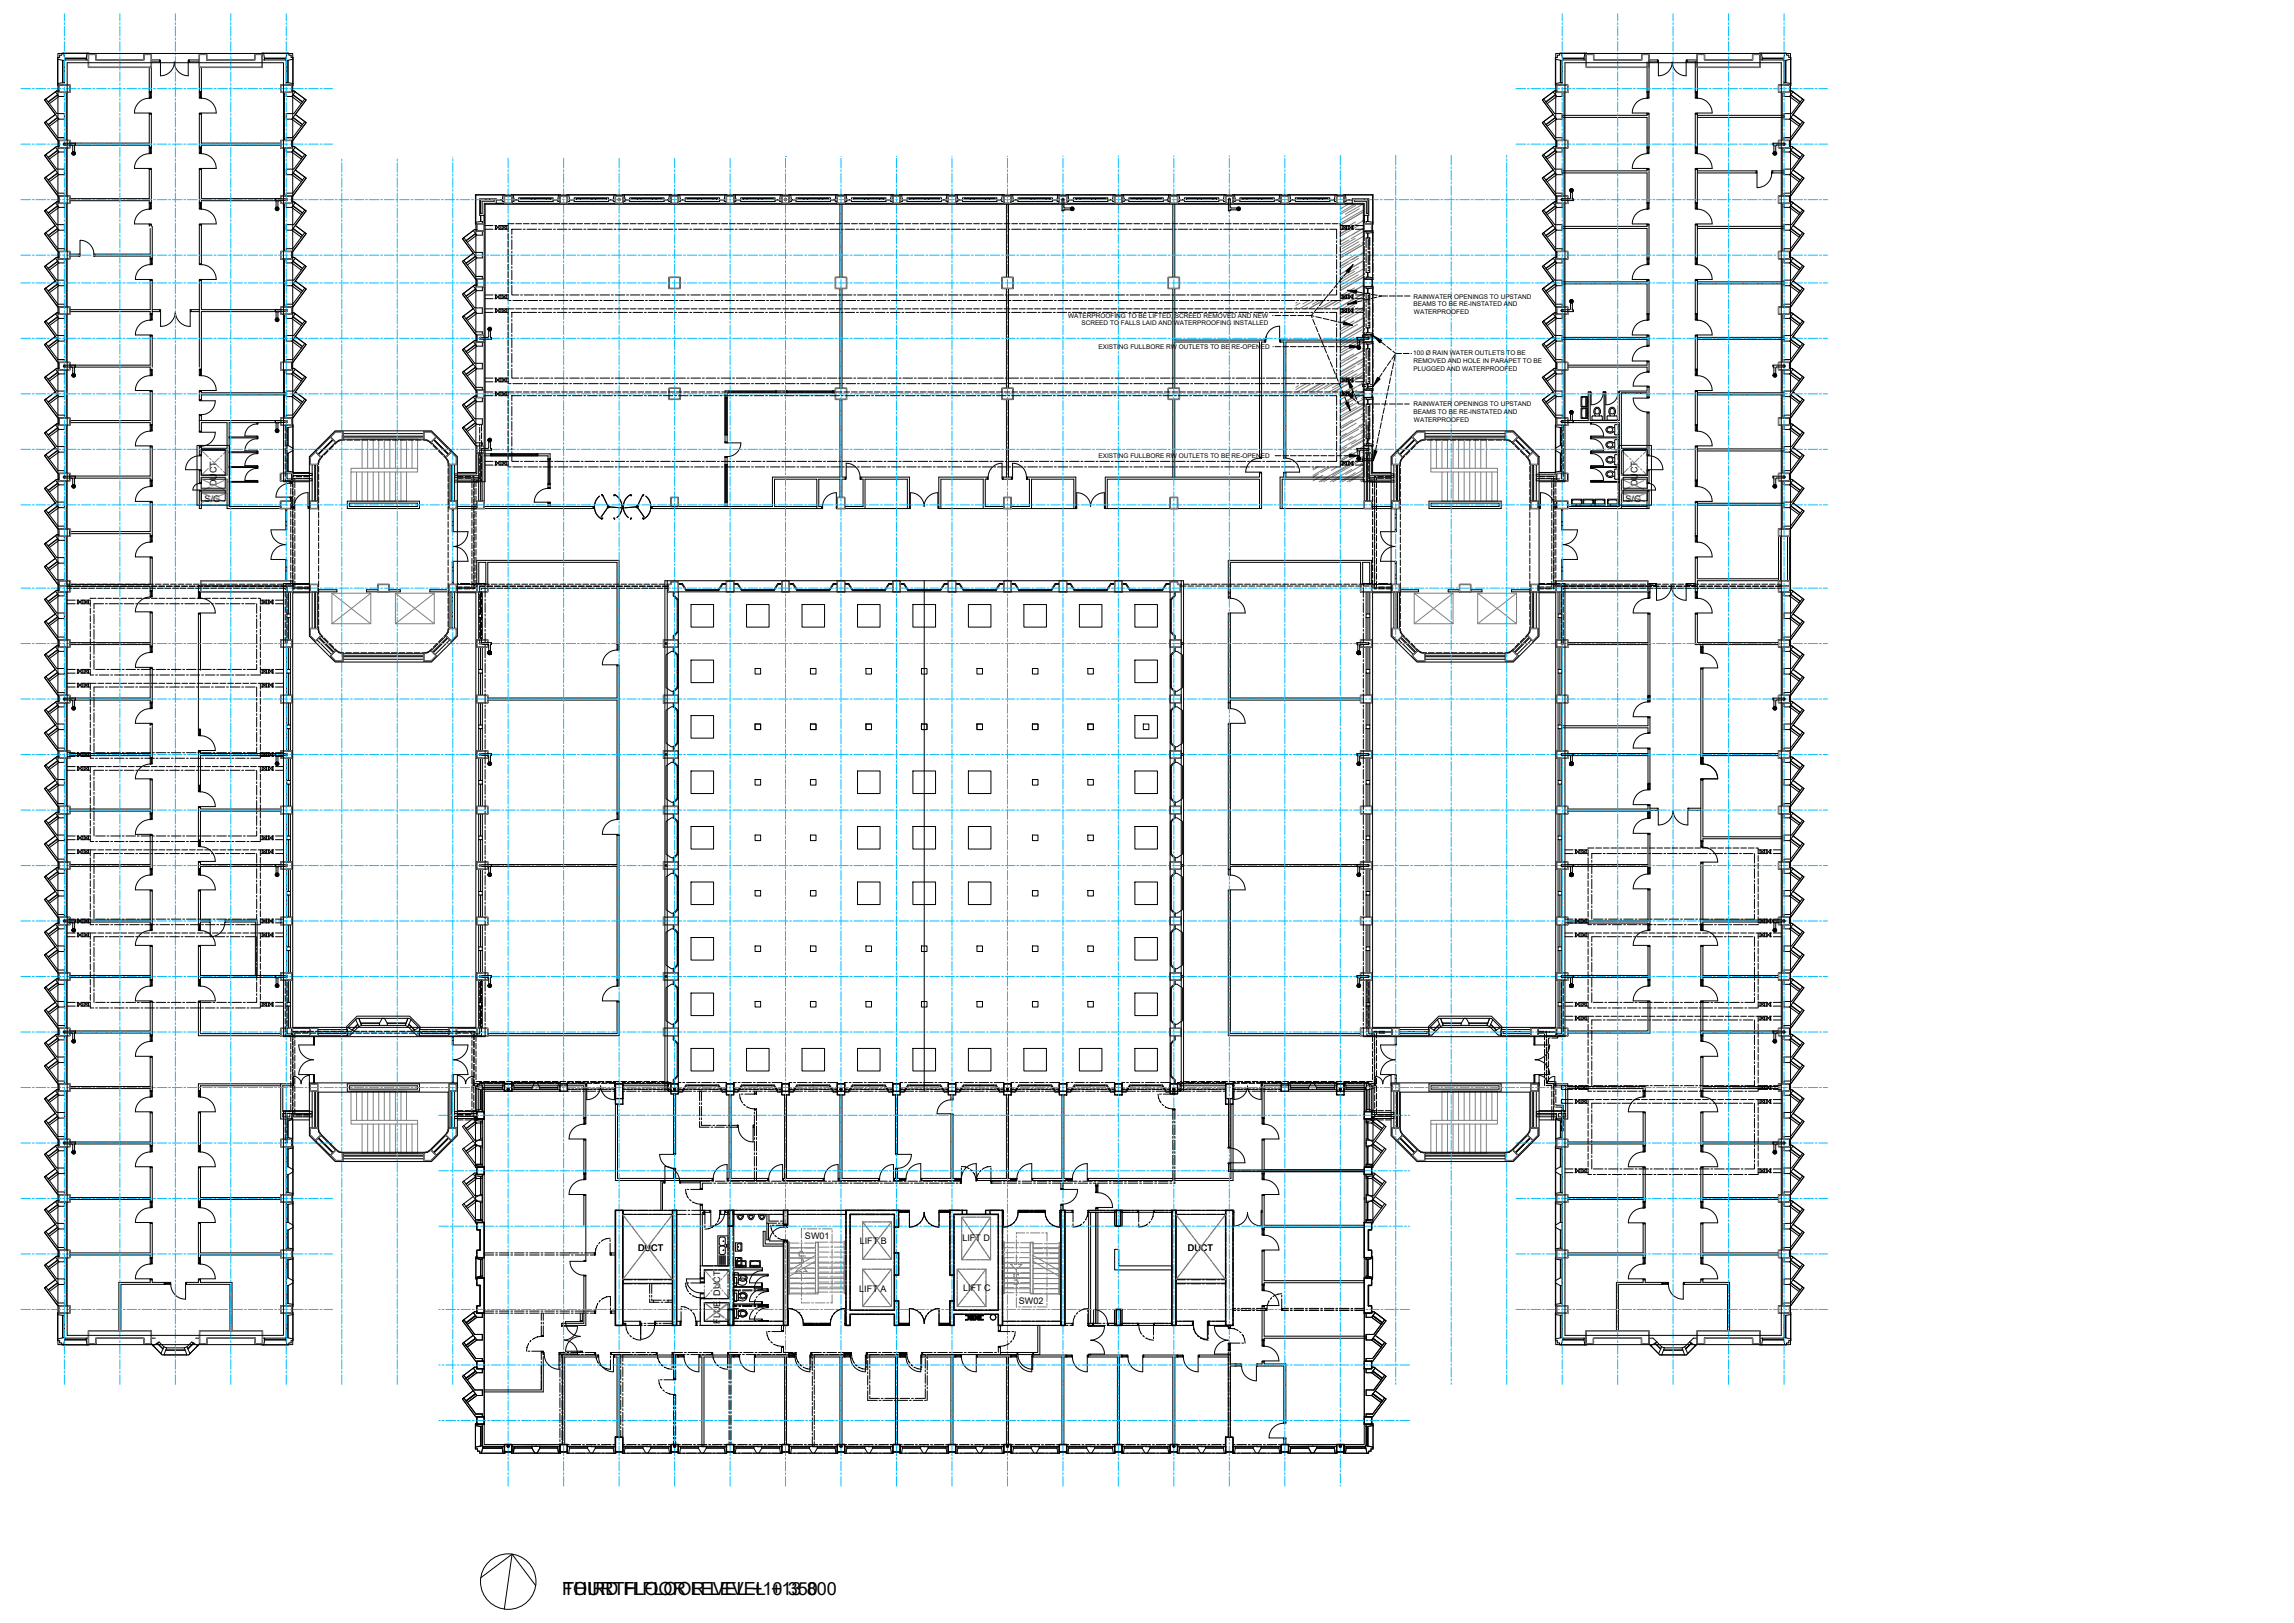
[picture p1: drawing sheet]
<svg xmlns="http://www.w3.org/2000/svg" width="840mm" height="594mm" viewBox="0 0 840 594" stroke-linecap="round" stroke-linejoin="round" font-family="sans-serif">
<defs><g id="words">
<g font-size="6.6">
<text x="205.9" y="583.7">FOURTH FLOOR LEVEL +13 800</text>
<text x="206.2" y="583.7">THIRD FLOOR LEVEL +10 350</text>
</g>
<g font-size="3.3">
<text x="79.3" y="178" transform="rotate(-90 79.3 178)">DUCT</text>
<text x="599.6" y="178" transform="rotate(-90 599.6 178)">DUCT</text>
<text x="74.9" y="183.8">S/G</text>
<text x="595.2" y="183.8">S/G</text>
<text x="294.7" y="453.4">SW01</text>
<text x="314.8" y="455.3">LIFT B</text>
<text x="352.4" y="454.4">LIFT D</text>
<text x="233.7" y="457.8">DUCT</text>
<text x="435" y="457.8">DUCT</text>
<text x="314.6" y="472.8">LIFT A</text>
<text x="352.7" y="472.7">LIFT C</text>
<text x="263.7" y="474.2" transform="rotate(-90 263.7 474.2)">DUCT</text>
<text x="373" y="477.1">SW02</text>
<text x="263.7" y="484.6" transform="rotate(-90 263.7 484.6)">FLUE</text>
</g>
<g font-size="2.4">
<text x="517.6" y="109.3">RAINWATER OPENINGS TO UPSTAND</text>
<text x="517.6" y="112.2">BEAMS TO BE RE-INSTATED AND</text>
<text x="391.1" y="116.3">WATERPROOFING TO BE LIFTED, SCREED REMOVED AND NEW</text>
<text x="396" y="119.1">SCREED TO FALLS LAID AND WATERPROOFING INSTALLED</text>
<text x="517.7" y="115">WATERPROOFED</text>
<text x="402.2" y="127.7">EXISTING FULLBORE RW OUTLETS TO BE RE-OPENED</text>
<text x="517.5" y="130">100 Ø RAIN WATER OUTLETS TO BE</text>
<text x="517.6" y="132.9">REMOVED AND HOLE IN PARAPET TO BE</text>
<text x="517.6" y="135.7">PLUGGED AND WATERPROOFED</text>
<text x="517.6" y="148.6">RAINWATER OPENINGS TO UPSTAND</text>
<text x="517.6" y="151.4">BEAMS TO BE RE-INSTATED AND</text>
<text x="517.7" y="154.3">WATERPROOFED</text>
<text x="402.2" y="167.6">EXISTING FULLBORE RW OUTLETS TO BE RE-OPENED</text>
</g>
</g></defs>
<g fill="none" stroke="#808080" stroke-width=".37">
<path d="M491.7 75.9l-.9 .6M493.6 74.8l-2.8 1.7M495.9 74.8l-5.1 3M496.4 75.2l-5.6 3.3M497.7 76.4l-6.9 4M498.9 74.8l-6.3 3.6M499.2 77.6l-8.4 4.9M499.2 76.8l-8.4 4.9M493.5 96l-2.7 1.6M494 87.8l-3.2 1.8M496 99.3l-5.2 3.1M496.1 93.3l-5.3 3.1"/>
<path d="M496.2 87.3l-5.4 3.1M496.3 81.3l-5.5 3.1M496.5 82.1l-5.7 3.3M497.5 97.7l-6.7 3.8M497.5 94.5l-6.7 3.9M497.5 88.5l-6.7 3.9M497.6 82.5l-6.8 3.9M497.9 89.5l-6.7 3.8M499.2 89.5l-8.4 4.9M499.2 92.5l-8.4 4.9M499.2 98.4l-8.4 4.9M499.2 80.8l-8.4 4.9"/>
<path d="M499.2 97.5v.1M499.2 96.7h-.1M499.2 84.8l-4.5 2.5M499.2 86.5l-7.7 4.5M499.2 80.6l-.4 .2M499.2 88.7l-.5 .3M499.2 92.7l-4 2.3M499.2 83.5l-8.4 4.9 2.1-1.2M474.8 112.5l-.3 .2M474.9 110.7l-.4 .2M476 111l-1.5 .8M478.9 112.4l-1.2 .6"/>
<path d="M479.2 110l-2.2 1.3M481.1 110l-5.3 3M483 110l-2.4 1.4M484.4 110l-5.3 3M484.5 110l-5.2 3M488 110l-5.3 3M489.5 110l-5.2 3M489.8 110l-5.2 3M490.8 100.3l8.4-4.8-8.4 4.9M491.2 109.2l-.4 .2M492.4 117.3l-1.6 .9M494.7 119.1l-3.9 2.2"/>
<path d="M495.2 110.9l-4.4 2.5M495.8 117.4l-5 3M495.9 111.4l-5.1 3M495.9 105.4l-5.1 3M496 112.2l-5.2 3M497.1 118.7l-6.3 3.7M497.2 112.7l-6.4 3.7M497.2 106.6l-8.9 5.2M497.3 100.6l-6.5 3.8M499.1 112.5l-6.7 3.9M499.2 101.4l-8.4 4.9M499.2 104.4l-8.4 4.9"/>
<path d="M499.2 119.3l-8.4 4.9M499.2 100.6l-8.4 4.9M499.2 101.5l-8.4 4.9M499.2 113.5l-8.4 4.9M499.2 119.5l-8.4 4.8M499.2 107.5l-9.6 5.5M499.2 108.5l-3.3 2M499.2 103.5l-.1 .1M499.2 113.3l-2.3 1.4M499.2 109.5l-.2 .1M499.2 107.4l-9.8 5.6M499.2 115.5l-.3 .2"/>
<path d="M499.2 116.3l-6 3.5M499.2 116.5l-2.8 1.6M499.2 104.6l-7.2 4.2M492.4 132.3l-1.6 .9M493.5 128.5l-2.7 1.6M495.5 135.6l-4.7 2.7M495.6 129.6l-4.8 2.7M495.7 123.5l-4.9 2.8M496.3 134l-5.5 3.2M496.8 136.8l-6 3.5M496.9 130.8l-6.1 3.5M497 124.7l-6.2 3.6"/>
<path d="M497.2 123.5l-6.4 3.6M498.6 120.7l-7.8 4.6M499.2 131.2l-8.4 4.9M499.2 134.2l-8.4 4.9M499.2 124.4l-8.4 4.9M499.2 125.4l-8.4 5M499.2 131.5l-8.4 4.8M499.2 132.3l-2.1 1.2M499.2 129.4v.1M499.2 135.4l-.1 .1M499.2 125.2l-3.4 2M499.2 136.3l-5.6 3.2"/>
<path d="M499.2 137.2l-11 6.3M499.2 121.5l-.4 .2M499.2 127.4l-.5 .3M499.2 133.4l-.6 .4M499.2 139.4l-.6 .4M499.2 128.2l-7.1 4.1M499.2 128.3l-6.1 3.5M499.2 137.4l-10.5 6.1M475.5 141.2l-1 .5M478.2 140.4l-3.7 2.2M480.1 140.4l-5.2 3.1M483.2 140.4l-5.3 3.1"/>
<path d="M483.6 140.4l-5.3 3.1M485.1 140.4l-5.3 3.1M487.1 140.4l-5.3 3.1M488.4 140.4l-3.5 2.1M490.5 140.4l-2.6 1.6M491.9 140.5l-5.2 3M493 158.6l-2.2 1.3M493.6 155.4l-2.8 1.6M495.2 159.7l-4.4 2.6M495.3 153.7l-4.5 2.6M495.3 147.6l-4.5 2.7M495.4 141.6l-4.6 2.7"/>
<path d="M495.9 142.2l-5.1 2.9M496.6 154.9l-5.8 3.4M496.7 153.5l-5.9 3.4M496.7 148.9l-5.9 3.4M496.7 142.8l-5.9 3.5M497.5 157.1l-6.7 3.8M499.2 140.1l-8.4 4.9M499.2 143.1l-8.4 4.9M499.2 146.1l-8.4 4.9M499.2 149.1l-8.4 4.9M499.2 144.2l-8.4 4.9M499.2 148.1l-8.4 4.9"/>
<path d="M499.2 143.4l-8.4 4.9M499.2 149.4l-8.4 4.9M499.2 155.4l-8.4 4.9M499.2 158l-5.3 3.1M499.2 141.4l-.2 .2M499.2 147.4l-.3 .2M499.2 153.4l-.4 .2M499.2 159.4l-.5 .3M499.2 140.2l-1.7 1M499.2 155l-1.7 1M499.2 152.1l-4.9 2.9M499.2 145.4l-.7 .5"/>
<path d="M499.2 151.4l-.8 .5M499.2 156.1l-.9 .5M499.2 157.4l-.9 .5M482 170.9l-1.2 .7M482.1 173.8l-1.3 .8M482.7 170.9l-1.9 1.1M482.9 173.4l-2.1 1.2M484.3 174l-3.5 2M485.6 175.2l-1.9 1.1M486.2 170.9l-5.4 3.1M486.8 175.1l-2.1 1.2M487.2 170.9l-.6 .4"/>
<path d="M487.3 170.9l-3.7 2.1M489.6 170.9l-2.2 1.3M490.5 174.9l-2.4 1.4M493.1 163.6l-2.3 1.3M494.2 169.9l-11.2 6.4M495 171.8l-7.9 4.5M495.1 165.7l-4.3 2.5M496.3 173l-5.7 3.3M496.4 167l-5.6 3.2M496.5 161l-5.7 3.3M497 165.2l-6.2 3.7M497.8 164.8l-7 4"/>
<path d="M499.2 168l-11.6 6.7M499.2 161l-8.4 4.9M499.2 161.4l-8.4 4.9M499.2 163.4l-1 .6M499.2 169.3l-1.1 .7M499.2 169.9l-6.4 3.8M499.2 175.4l-1.2 .6M499.2 171.9l-7.6 4.4M499.2 160l-4.5 2.6M499.2 164l-.5 .3M499.2 165.4l-.6 .3M499.2 172.9l-5.9 3.4"/>
<path d="M499.2 166.9l-2.8 1.7M499.2 171.3l-.7 .5M499.2 167.4l-11.4 6.5M499.2 175.9l-.8 .4M499.2 173.4l-5.1 2.9"/>
</g>
<g fill="none" stroke="#000" stroke-width=".51">
<path d="M32.4 19.9h2.7v2h17.6v-2h2.7v4.8h-23zM73 19.9h2.7v2h17.6v-2h2.7v4.8h-23zM580.8 19.9h2.7v2h17.6v-2h2.7v4.8h-23zM621.4 19.9h2.7v2h17.6v-2h2.7v4.8h-23zM21.5 31.1h4.1v2.7h-4.1zM102.8 31.1h4v2.7h-4zM570 31.1h4v2.7h-4zM651.2 31.1h4.1v2.7h-4.1zM21.5 51.4h4.1v2.7h-4.1zM102.8 51.4h4v2.7h-4zM570 51.4h4v2.7h-4zM651.2 51.4h4.1v2.7h-4.1z"/>
<path d="M21.5 71.7h4.1v2.7h-4.1zM102.8 71.7h4v2.7h-4zM184.7 71.7h2.7v2.7h-2.7zM205 71.7h2.7v2.7h-2.7zM225.3 71.7h2.7v2.7h-2.7zM245.7 71.7h2.7v2.7h-2.7zM266 71.7h2.7v2.7h-2.7zM286.3 71.7h2.7v2.7h-2.7zM306.6 71.7h2.7v2.7h-2.7zM326.9 71.7h2.7v2.7h-2.7zM347.2 71.7h2.7v2.7h-2.7zM367.5 71.7h2.7v2.7h-2.7z"/>
<path d="M387.9 71.7h2.7v2.7h-2.7zM408.1 71.7h2.7v2.7h-2.7zM428.5 71.7h2.7v2.7h-2.7zM448.8 71.7h2.7v2.7h-2.7zM469.1 71.7h2.7v2.7h-2.7zM489.4 71.7h2.7v2.7h-2.7zM570 71.7h4v2.7h-4zM651.2 71.7h4.1v2.7h-4.1zM21.5 92h4.1v2.8h-4.1zM102.8 92h4v2.8h-4zM174.6 81.9h2.7v2.7h-2.7zM499.5 81.9h2.7v2.7h-2.7z"/>
<path d="M570 92h4v2.8h-4zM651.2 92h4.1v2.8h-4.1zM21.5 112.4h4.1v2.6h-4.1zM102.8 112.4h4v2.6h-4zM174.6 102.2h2.7v2.7h-2.7zM245 101.5h4v4.1h-4zM305.9 101.5h4.1v4.1h-4.1zM366.9 101.5h4v4.1h-4zM427.8 101.5h4v4.1h-4zM499.5 102.2h2.7v2.7h-2.7zM570 112.4h4v2.6h-4zM651.2 112.4h4.1v2.6h-4.1z"/>
<path d="M21.5 132.6h4.1v2.8h-4.1zM102.8 132.6h4v2.8h-4zM174.6 122.5h2.7v2.7h-2.7zM499.5 122.5h2.7v2.7h-2.7zM570 132.6h4v2.8h-4zM651.2 132.6h4.1v2.8h-4.1zM21.5 153h4.1v2.7h-4.1zM102.8 153h4v2.7h-4zM121 159.9l1.9-1.9h2.7v2.8l-2.7 1.1zM155.2 158h2.7l1.9 1.9-1.9 2-2.7-1.1zM174.6 142.8h2.7v2.7h-2.7zM245 142.1h4v4.1h-4z"/>
<path d="M305.9 142.1h4.1v4.1h-4.1zM366.9 142.1h4v4.1h-4zM427.8 142.1h4v4.1h-4zM499.5 142.8h2.7v2.7h-2.7zM519 158h2.7v2.8l-2.7 1.1-1.9-2zM551.2 158h2.7l1.9 1.9-1.9 2-2.7-1.1zM570 153h4v2.7h-4zM593.7 143.9h9.4M651.2 153h4.1v2.7h-4.1zM21.5 173.3h4.1v2.7h-4.1zM102.8 173.3h4v2.7h-4zM107.3 173.3l-.5 .2v.5"/>
<path d="M113.6 167.3l1.9-1.9 2 1.9-1.2 2.7h-2.7zM163.3 167.3l1.9-1.9 1.9 1.9v2.7h-2.7zM174.6 163.1h2.7v2.7h-2.7zM499.5 163.1h2.7v2.7h-2.7zM509.7 167.3l1.9-1.9 1.9 1.9-1.1 2.7h-2.7zM559.4 167.3l1.9-1.9 1.9 1.9v2.7h-2.7zM570 173.3h4v2.7h-4zM651.2 173.3h4.1v2.7h-4.1zM21.5 193.6h4.1v2.7h-4.1zM102.8 183.4h4v2.8h-4zM113.6 183.4h2.7v2.8h-2.7zM164.4 183.4h2.7v2.8h-2.7z"/>
<path d="M174.6 183.4h2.7v2.8h-2.7zM245.7 182.1h2.7v3.3h-2.7zM306.6 182.1h2.7v4.1h-2.7zM367.5 182.1h2.7v4.1h-2.7zM428.5 182.1h2.7v4.1h-2.7zM499.5 183.4h2.7v2.8h-2.7zM509.7 183.4h2.7v2.8h-2.7zM560.5 183.4h2.7v2.8h-2.7zM570 183.4h4v2.8h-4zM651.2 193.6h4.1v2.7h-4.1zM21.5 214.6h4.1v2h-4.1zM21.5 212.6h4.1v1.9h-4.1z"/>
<path d="M73.5 214.6h33.6v-.7v2.7h-33.6zM73.5 212.6h33.6v1.9h-33.6zM113.6 213.9h2.7v2.7h-2.7zM138.3 213.9h4.1v2.7h-4.1zM164.4 213.9h2.7v2.7h-2.7zM174.6 213.9h4v2.7h-4zM244.6 213.9h1.1v-1h2.7v3.7h-3.8zM266 212.6v4h2.7v-4h-2.7h2.7M286.3 212.6h2.7v4h-2.7zM306.6 212.6h2.7v4h-2.7zM326.9 212.6h2.7v4h-2.7zM347.2 212.6h2.7v4h-2.7z"/>
<path d="M367.5 212.6h2.7v4h-2.7zM387.9 212.6h2.7v4h-2.7zM408.1 212.6h2.7v4h-2.7zM428.5 212.9h2.7v1h1v2.7h-3.7zM498.2 213.9h4v2.7h-4zM509.7 213.9h2.7v2.7h-2.7zM534.4 213.9h4.1v2.7h-4.1zM560.5 213.9h2.7v2.7h-2.7zM569.7 213.9v.7h33.6v2h-33.6zM569.7 212.6h33.6v1.9h-33.6zM651.2 214.6h4.1v2h-4.1zM651.2 212.6h4.1v1.9h-4.1z"/>
<path d="M21.5 234.2h4.1v2.7h-4.1zM102.8 234.2h4v2.7h-4zM113.6 230.1h2.7l1.2 2.7-2 1.9-1.9-1.9zM155.2 239.3l2.7-1.1 1.9 1.9-1.9 1.9h-2.7zM164.4 230.1h2.7v2.7l-1.9 1.9-1.9-1.9zM174.6 234.2h4v2.7h-4zM243 234.2h5.4v2.7h-5.4zM428.5 234.2h4v2.7h-4zM498.2 234.2h4v2.7h-4zM509.7 230.1h2.7l1.1 2.7-1.9 1.9-1.9-1.9zM519 238.2l2.7 1.1v2.7h-2.7l-1.9-1.9zM551.2 239.3l2.7-1.1 1.9 1.9-1.9 1.9h-2.7z"/>
<path d="M560.5 230.1h2.7v2.7l-1.9 1.9-1.9-1.9zM570 234.2h4v2.7h-4zM651.2 234.2h4.1v2.7h-4.1zM21.5 254.5h4.1v2.7h-4.1zM102.8 254.5h4v2.7h-4zM121 240.1l1.9-1.9 2.7 1.1v2.7h-2.7zM174.6 254.5h4v2.7h-4zM243 254.5h5.4v2.7h-5.4zM428.5 254.5h4v2.7h-4zM498.2 254.5h4v2.7h-4zM570 254.5h4v2.7h-4zM651.2 254.5h4.1v2.7h-4.1z"/>
<path d="M21.5 274.8h4.1v2.8h-4.1zM102.8 274.8h4v2.8h-4zM174.6 274.8h4v2.8h-4zM243 274.8h5.4v2.8h-5.4zM428.5 274.8h4v2.8h-4zM498.2 274.8h4v2.8h-4zM570 274.8h4v2.8h-4zM651.2 274.8h4.1v2.8h-4.1zM21.5 295.2h4.1v2.7h-4.1zM102.8 295.2h4v2.7h-4zM174.6 295.2h4v2.7h-4zM243 295.2h5.4v2.7h-5.4z"/>
<path d="M428.5 295.2h4v2.7h-4zM498.2 295.2h4v2.7h-4zM570 295.2h4v2.7h-4zM651.2 295.2h4.1v2.7h-4.1zM21.5 315.5h4.1v2.7h-4.1zM102.8 315.5h4v2.7h-4zM174.6 315.5h4v2.7h-4zM243 315.5h5.4v2.7h-5.4zM428.5 315.5h4v2.7h-4zM498.2 315.5h4v2.7h-4zM570 315.5h4v2.7h-4zM651.2 315.5h4.1v2.7h-4.1z"/>
<path d="M21.5 335.8h4.1v2.7h-4.1zM102.8 335.8h4v2.7h-4zM174.6 335.8h4v2.7h-4zM243 335.8h5.4v2.7h-5.4zM428.5 335.8h4v2.7h-4zM498.2 335.8h4v2.7h-4zM570 335.8h4v2.7h-4zM651.2 335.8h4.1v2.7h-4.1zM21.5 356.1h4.1v2.7h-4.1zM102.8 356.1h4v2.7h-4zM174.6 356.1h4v2.7h-4zM243 356.1h5.4v2.7h-5.4z"/>
<path d="M428.5 356.1h4v2.7h-4zM498.2 356.1h4v2.7h-4zM570 356.1h4v2.7h-4zM651.2 356.1h4.1v2.7h-4.1zM21.5 376.4h4.1v2.7h-4.1zM102.8 376.4h4v2.7h-4zM113.6 376.4h2.7v2.7h-2.7zM164.4 376.4h2.7v2.7h-2.7zM174.6 376.4h4v2.7h-4zM243 376.4h5.4v2.7h-5.4zM428.5 376.4h4v2.7h-4zM498.2 376.4h4v2.7h-4z"/>
<path d="M509.7 376.4h2.7v2.7h-2.7zM560.5 376.4h2.7v2.7h-2.7zM570 376.4h4v2.7h-4zM651.2 376.4h4.1v2.7h-4.1zM21.5 396.7h4.1v2.7h-4.1zM113.6 396.7h2.7v2.7h-2.7zM164.4 396.7h2.7v2.7h-2.7zM184.7 396.7h2.7v2.7h-2.7zM225.3 396.7h2.7v7.5h-2.7zM244.6 396.7h3.8v3.7h-2.7v-1h-1.1zM266 396.7h2.7v4.1h-2.7zM286.3 396.7h2.7v4.1h-2.7z"/>
<path d="M306.6 396.7h2.7v4.1h-2.7zM326.9 396.7h2.7v4.1h-2.7zM347.2 396.7h2.7v4.1h-2.7zM367.5 396.7h2.7v4.1h-2.7zM387.9 396.7h2.7v4.1h-2.7zM408.1 396.7h2.7v4.1h-2.7zM428.5 396.7h3.7v2.7h-1v1h-2.7zM448.8 396.7h2.7v7.5h-2.7zM489.4 396.7h2.7v4.1h-2.7zM509.7 396.7h2.7v2.7h-2.7zM560.5 396.7h2.7v2.7h-2.7zM651.2 396.7h4.1v2.7h-4.1z"/>
<path d="M21.5 417h4.1v2.7h-4.1zM102.8 417h4v2.7h-4zM113.6 412.8h2.7l1.2 2.8-2 1.9-1.9-1.9zM164.4 412.8h2.7v2.8l-1.9 1.9-1.9-1.9zM174.6 406.9h2.7v2.7h-2.7zM267 400.8h.7M287.3 400.8h.7M307.6 400.8h.7M327.9 400.8h.7M368.5 400.8h.8M388.8 400.8h.8M409.2 400.8h.7"/>
<path d="M499.5 406.9h2.7v2.7h-2.7zM509.7 412.8h2.7l1.1 2.8-1.9 1.9-1.9-1.9zM560.5 412.8h2.7v2.8l-1.9 1.9-1.9-1.9zM570 417h4v2.7h-4zM651.2 417h4.1v2.7h-4.1zM21.5 437.3h4.1v2.7h-4.1zM102.8 437.3h4v2.7h-4zM121 422.9l1.9-1.9 2.7 1.1v2.7h-2.7zM155.2 422.1l2.7-1.1 1.9 1.9-1.9 1.9h-2.7zM174.6 427.2h2.7v2.7h-2.7zM499.5 427.2h2.7v2.7h-2.7zM517.1 422.9l1.9-1.9 2.7 1.1v2.7h-2.7z"/>
<path d="M551.2 422.1l2.7-1.1 1.9 1.9-1.9 1.9h-2.7zM570 437.3h4v2.7h-4zM651.2 437.3h4.1v2.7h-4.1zM21.5 457.6h4.1v2.7h-4.1zM102.8 457.6h4v2.7h-4zM174.6 447.5h2.7v12.8h-2.7v-2.7h1.2v-7.4h-1.2zM225.3 443h2.7v42.2h-2.7zM246.3 443h1.4v42.2h-1.4zM267.2 443h1.5v5.8h-1.5zM286.9 454.6h1.5v30.6h-1.5zM286.9 443h1.5v5.8h-1.5zM311.3 444.5h16.2v35.1h-16.2z"/>
<path d="M327.5 449.1h1.5v-6.1h-19.2v42.2h1.5v-4.1h16.2v4.1h1.5v-9h-1.5M327.5 458.6h1.5v8.1h-1.5M349.3 444.5h16.2v35.1h-16.2zM354 444.5v-1.5h-6.2v23.7h1.5M360.9 444.5v-1.5h6.2v42.2h-1.6v-4.1h-16.2v4.1h-1.5v-9h1.5M388.5 443h1.4v42.2h-1.4zM408.1 443h2.7v5.8h-2.7zM429.1 443h1.5v42.2h-1.5zM448.8 443h2.7v42.2h-2.7zM499.5 447.5h2.7v2.7h-1.1v7.4h1.1v2.7h-2.7zM499.5 448.5v.7M570 457.6h4v2.7h-4z"/>
<path d="M651.2 457.6h4.1v2.7h-4.1zM21.5 478h4.1v2.7h-4.1zM102.8 478h4v2.7h-4zM174.6 467.8h2.7v12.9h-2.7v-2.7h1.2v-7.5h-1.2zM267.2 479.3h1.5v5.9h-1.5zM408.1 479.3h2.7v5.9h-2.7zM499.5 467.8h2.7v2.7h-1.1v7.5h1.1v2.7h-2.7zM499.5 468.8v.7M570 478h4v2.7h-4zM651.2 478h4.1v2.7h-4.1zM32.4 487.1h23v4.7h-2.7v-2h-17.6v2h-2.7zM43.5 487.1h.8"/>
<path d="M73.1 487.1h23v4.7h-2.7v-2h-17.6v2h-2.7zM84.2 487.1h.8M174.6 498.3h2.7v2.7h-2.7zM499.5 498.3h2.7v2.7h-2.7zM580.7 487.1h23.1v4.7h-2.8v-2h-17.6v2h-2.7zM621.4 487.1h23v4.7h-2.7v-2h-17.6v2h-2.7zM174.6 518.6h2.7v2.7h-2.7zM499.5 518.6h2.7v2.7h-2.7zM184.7 528.8h2.7v2.7h-2.7zM205 528.8h2.7v2.7h-2.7zM225.3 526h2.7v5.5h-2.7zM245.7 528.8h2.7v2.7h-2.7z"/>
<path d="M266 528.8h2.7v2.7h-2.7zM286.3 528.8h2.7v2.7h-2.7zM306.6 528.8h2.7v2.7h-2.7zM326.9 528.8h2.7v2.7h-2.7zM347.2 528.8h2.7v2.7h-2.7zM367.5 528.8h2.7v2.7h-2.7zM387.9 528.8h2.7v2.7h-2.7zM408.1 528.8h2.7v2.7h-2.7zM428.5 528.8h2.7v2.7h-2.7zM448.8 526h2.7v5.5h-2.7zM469.1 528.8h2.7v2.7h-2.7zM489.4 528.8h2.7v2.7h-2.7z"/>
<circle cx="23.6" cy="52.7" r=".34"/>
<circle cx="653.3" cy="52.7" r=".34"/>
<circle cx="104.8" cy="73.1" r=".34"/>
<circle cx="226.7" cy="73.1" r=".34"/>
<circle cx="287.7" cy="73.1" r=".34"/>
<circle cx="389.2" cy="73.1" r=".34"/>
<circle cx="450.1" cy="73.1" r=".34"/>
<circle cx="572" cy="73.1" r=".34"/>
<circle cx="104.8" cy="113.7" r=".34"/>
<circle cx="572" cy="113.7" r=".34"/>
<circle cx="23.6" cy="134" r=".34"/>
<circle cx="175.9" cy="123.8" r=".34"/>
<circle cx="500.9" cy="123.8" r=".34"/>
<circle cx="653.3" cy="134" r=".34"/>
<circle cx="104.8" cy="154.3" r=".34"/>
<circle cx="572" cy="154.3" r=".34"/>
<circle cx="23.6" cy="174.6" r=".34"/>
<circle cx="175.9" cy="164.5" r=".34"/>
<circle cx="500.9" cy="164.5" r=".34"/>
<circle cx="653.3" cy="174.6" r=".34"/>
<circle cx="572" cy="235.6" r=".34"/>
<circle cx="23.6" cy="255.9" r=".34"/>
<circle cx="653.3" cy="255.9" r=".34"/>
<circle cx="104.8" cy="276.2" r=".34"/>
<circle cx="175.9" cy="276.2" r=".34"/>
<circle cx="500.9" cy="276.2" r=".34"/>
<circle cx="572" cy="276.2" r=".34"/>
<circle cx="104.8" cy="316.8" r=".34"/>
<circle cx="175.9" cy="316.8" r=".34"/>
<circle cx="500.9" cy="316.8" r=".34"/>
<circle cx="572" cy="316.8" r=".34"/>
<circle cx="23.6" cy="337.1" r=".34"/>
<circle cx="653.3" cy="337.1" r=".34"/>
<circle cx="104.8" cy="357.4" r=".34"/>
<circle cx="175.9" cy="357.4" r=".34"/>
<circle cx="500.9" cy="357.4" r=".34"/>
<circle cx="572" cy="357.4" r=".34"/>
<circle cx="23.6" cy="377.7" r=".34"/>
<circle cx="653.3" cy="377.7" r=".34"/>
<circle cx="186.1" cy="398.7" r=".34"/>
<circle cx="247" cy="398.7" r=".34"/>
<circle cx="308" cy="398.7" r=".34"/>
<circle cx="368.9" cy="398.7" r=".34"/>
<circle cx="429.8" cy="398.7" r=".34"/>
<circle cx="490.8" cy="398.7" r=".34"/>
<circle cx="23.6" cy="418.4" r=".34"/>
<circle cx="653.3" cy="418.4" r=".34"/>
<circle cx="186.1" cy="529.4" r=".34"/>
<circle cx="247" cy="529.4" r=".34"/>
<circle cx="308" cy="529.4" r=".34"/>
<circle cx="368.9" cy="529.4" r=".34"/>
<circle cx="429.8" cy="529.4" r=".34"/>
<circle cx="490.8" cy="529.4" r=".34"/>
</g>
<g fill="none" stroke="#000" stroke-width=".37">
<path d="M54.7 24.7h.7v8.9h-.7zM55.4 21.9h3v.8h-3zM69.3 21.9h3.7v.8h-3.7zM73 24.7h.7v8.9h-.7zM603.1 22.7v10.9h.7v-10.9M603.8 22.7h.1M603.8 21.9h3.1v.8h-3.1zM617.7 21.9h3.7v.8h-3.7zM620.7 22.7v10.9h.8v-10.9M25.6 52.4h29.1v-10.7h.7v12.2h-.7v-.8h-29.1zM73 41.7h.7v10.7h29.1v.7h-29.1v.8h-.7zM572 42.2h31.1v-.5h.7v12.2h-.7v-10.9h-31.1z"/>
<path d="M620.7 41.7h.8v12.2h-.8zM621.5 42.2h31.7v.8h-31.7M25.6 72.7h29.1v-10.7h.7v12.2h-.7v-.7h-29.1zM73 62h.7v10.7h29.1v.8h-29.1v.7h-.7zM307.6 74.4h.7v27.1h-.7zM368.5 74.4h.8v27.1h-.8zM429.4 74.4h.7v27.1h-.7zM572 62.5h31.1v-.5h.7v12.2h-.7v-10.9h-31.1zM620.7 62h.8v12.2h-.8zM621.5 62.5h21.8M621.5 63.3h21.8M648.8 62.5h4.4"/>
<path d="M648.8 63.3h4.4M29.3 93h-3.7v.7h3.7M54.7 82.9v-.6h.7v.6M55 83.6v9.4h-20.6M55.8 82.9v11.6h-.8v-.8h-20.6M73 96.5v-14.2h.7v14.2M572 82.9h31.1v-.6h.7v12.2h-.7v-10.9h-31.1zM620.7 82.3h.8v12.2h-.8zM621.5 82.9h31.7M621.5 83.6h31.7M25.6 113.3h29.4v-10.7h.8v12.2h-.8v-.7h-29.4zM55.8 114.1h2.7"/>
<path d="M55.8 113.3h2.7M69.6 113.3h3.4M70 114.1h3M307.6 105.6h.7v36.5h-.7zM368.5 105.6h.8v36.5h-.8zM429.4 105.6h.7v18.9h33v.7h-1.2v42.2h-.7v-42.2h-31.1v16.9h-.7zM572 103.2h31.1v-.6h.7v12.2h-.7v-10.9h-31.1zM620.7 102.6h.8v12.2h-.8zM621.5 103.2h31.7M621.5 103.9h31.7M55.8 134.4v-11.4h-.8v10.7h-29.4v.7h29.4v.7M73 134.4v-31.8h.7v10.7h29.1v.8h-29.1v21h-.7"/>
<path d="M177.3 124.5v.7M468.9 124.5h30.6v.7h-28.7v42.2h-.7v-42.2h-1.2zM603.1 132.1v1.6h-29.1v.7h29.1v1.5h.7v-3.8M603.8 126.7v-3.7h-.7v.5h-31.1v.7h31.1v2.5M620.7 123h.8v12.1h-.8zM621.5 123.5h31.7M621.5 124.2h31.7M25.6 153.9h29.4v-10.6h.8v12.2h-.8v-.8h-29.4zM73 153.9h29.8v.8h-18.9v30.7h18.9v.8h-19.7v-5.8h-9.4v5.8h-.7v-6.5h10.1v-4.3h-9.4v1.3h-.7v-4.4h.7v1.6h9.4v-9h-9.4v1.6h-.7v-2.9h.7v.5h9.4v-9.4h-9.4v3.2h-.7v-5.8h.7v1.8M73 143.3h.7v.5h31.1v.7h-31.1v1.9h-.7zM83.9 159.9h10.5v.4h-10.5zM125.6 158.7h29.6v1h-29.6z"/>
<path d="M125.6 160h29.6v.8h-29.6zM267.3 143.1h-1.8v19M267.3 143.8h-1.1v18.3M283.9 143.8h4.3M283.9 143.1h4.3M304.9 143.8h1M304.9 143.1h1M521.7 160h29.5v.8h-29.5zM521.7 158.7h29.5v1h-29.5zM581.5 143.4h.8v10.5h10.6v-10.8h10.2v-1.4h.7v3.7h-.7v-1.5h-9.4v20.2h9.4v-13h.7v15.4h-.7v-1.6h-9.4v9h9.4v-1.6h.7v4.4h-.7v-1.3h-9.4v4.3h10.1v6.5h-29.8v-.8h18.9v-30.7h-18.9v-.8h7.5zM582.4 159.9h10.5v.4h-10.5zM587.3 153.9v-10.5h.4v10.5"/>
<path d="M592.9 143.4v.4M620.7 143.3h.8v12.2h-.8zM621.5 143.8h31.7M621.5 144.5h31.7M25.6 174.3h29.4v-10.8h.8v12.2h-.8v-.7h-29.4zM83.9 165.4h10.5v.3h-10.5zM83.9 170.8h10.5v.3h-10.5zM83.9 176.2h10.5v.3h-10.5zM106.3 176v.5M106.8 176h7.5M114.3 170h.9v13.4h-.9zM114.3 173.3h-7.5v.7h7.5"/>
<path d="M114.3 175.2h-7.5v1.3M115.6 170h.7v13.4h-.7zM164.4 170h.7v13.4h-.7zM165.5 170h1v13.4h-1zM166.5 175.7h8.8M166.5 174.9h8.8M166.5 176.5h8.8M166.5 174.1h8.8M175.3 165.8h.7v17.6h-.7zM176.5 165.8h.8v17.6h-.8zM177.3 166.1h24.1v2.2M177.3 166.8h23.4v1.5"/>
<path d="M200.7 178.4h.7M200.7 177.1v1.7M201.4 177.1v1.7M265.5 167.1v18.3M265.5 167.5h.7M266.2 167.1v18.3M315.3 174.6h17.7v11.6h-23.7v-.8h6.7v-10h-.7zM367.2 174.6h3.2v.8h-3.2zM368.5 174.6v-28.4h.8v28.4M376.2 174.6h17.7v11.6h-23.7v-.8h6.7v-10h-.7zM429.4 174.6v-28.4h.7v28.4M461.2 173.2v1.4h-56.5v11.6h57.2v-13"/>
<path d="M500.8 165.8h.7v17.6h-.7zM501.5 175.7h8.9M501.5 174.9h8.9M501.5 176.5h8.9M501.5 174.1h8.9M510.4 170h.9v13.4h-.9zM511.7 170h.7v13.4h-.7zM560.5 170h.7v13.4h-.7zM561.6 170h.9v13.4h-.9zM562.5 173.6h7.5v.7h-7.5M562.5 175.2h7.5v.8h-7.5M582.4 176.2h10.5v.3h-10.5z"/>
<path d="M582.4 170.8h10.5v.3h-10.5zM582.4 165.4h10.5v.3h-10.5zM620.7 163.5h.8v12.2h-.8zM621.5 164.3h31.7M621.5 165.1h31.7M25.6 194.6h29.4v-10.7h.8v12.2h-.8v-.8h-29.4zM106.3 182.3v1.1M106.8 185.4h.6v.8h-.6zM106.8 182.3v1.1M113.1 185.4h.5v.8h-.5zM127.2 183.4h26.4v2.8h-26.4zM127.9 184.2h24.9v1.2h-24.9z"/>
<path d="M167.1 185.4h7.5v.8h-7.5zM177.3 185.4h39.9v.8h-39.9zM200.7 184.2h.7M200.7 183.8v1.6M201.4 183.8v1.6M238.8 185.4h44v-10.8h24.8v-28.4h.7v28.4h1.2v.8h-1.2v6.7h-.7v-6.7h-7.8v10h1.1v.8h-62.1zM299.1 185.4h-15.5v-10h15.5v10.8M306.2 185.4h.4v.8h-.4zM316.7 186.2v-10.8h15.5v10.8M360 186.2h-16.3v-11.6h17.8v.8h-.7v10h6.7v.8h-7.5v-10.8h-15.5v10.8M377.7 186.2v-10.8h15.5v10.8M405.4 185.8v-10.4h55.8v10.8"/>
<path d="M499.5 186.2h-30.8v-11.6h1.4v-1.4h.7v1.4h28.7v-8.8h.8v17.6h-.8v-8h-30v10.8M502.2 185.4h7.5v.8h-7.5zM523.2 183.4h26.5v2.8h-26.5zM524 184.2h24.9v1.2h-24.9zM563.2 185.4h.5v.8h-.5zM569.5 185.4h.5v.8h-.5zM593.7 186.2v-5.8h9.4v5.8M593.7 185.4h9.4M620.7 183.9h.8v12.2h-.8zM621.5 184.2h31.7M621.5 184.9h31.7M654.5 196.3v16.3h.8v-16.3"/>
<path d="M25.6 213.9h29.4v-9.7h.8v12h-.8v-1.6h-29.4zM72.6 214.3h.8v2.3h-.8zM114.3 216.6h.9v13.5h-.9zM116.3 215.9h7.1v.7h-7.8v13.5h.7v-13.5M138.3 215.9h-4.1v.7h4.1M142.4 215.9h4.2v.7h-4.2M163.6 215.9h-6.2v.7h6.2M164.4 216.6h.7v13.5h-.7zM165.7 216.6h.8v13.5h-.8zM174.6 205.1h52.1v30.5h-.8v-29.8h-47.3v8.1h-.7v-8.1h-2.6v8.1h-.7zM449.7 205.1h52.5v8.8h-.7v-8.1h-2.6v8.1h-.7v-8.1h-47.7v10.8h-.8zM510.4 216.6h.7v13.5h-.7z"/>
<path d="M512.4 215.9v14.2h-.7v-13.5h7.7v-.7zM530.3 215.9h4.1v.7h-4.1zM538.5 215.9h4.1v.7h-4.1zM560.5 216.6h-7v-.7h7v14.2h.7v-13.5M561.6 216.6h.9v13.5h-.9zM604.1 214.3h2.5M606.2 213.6v.7M606.6 213.6h-3.2v3h.7v-3M617.4 214.3h3.3M617.4 213.6h3.3M617.7 213.6v.7M651.2 211.9h-29.7v-7.7h-.8v12.4h.8v-4h30.5v-16.3h-.8v16.3"/>
<path d="M25.6 235.2h29.4v-10.9h.8v12.2h-.8v-.6h-29.4zM116.7 233.5l5.4 5.4-.6 .7-5.5-5.4zM116.9 233.3l.6-.5 5.4 5.4-.6 .5zM125.6 239.3h29.6v.7h-29.6zM157.9 238.2l5.4-5.4 .5 .5-5.4 5.4zM158.6 238.9l5.4-5.4 .7 .7-5.4 5.4zM449.7 224.7h.8v30.8h47.7v.8h-47.7v.7h-.8zM512.8 233.5l5.4 5.4-.7 .7-5.4-5.4zM513 233.3l.5-.5 5.5 5.4-.5 .5zM521.7 239.3h29.5v.7h-29.5zM553.9 238.2l5.5-5.4 .5 .5-5.4 5.4zM554.7 238.9l5.4-5.4 .7 .7-5.4 5.4z"/>
<path d="M574 235.2h29.4v-10.5h.7v32.2M574 235.9h29.4v21M620.7 224.7h.8v10.5h29.7v.7h-30.5zM622.8 235.9v3.2M622.8 236.7h.7M623.5 235.9v3.2M25.6 255.5h29.4v-10.9h.8v12.4h-.8v-.7h-29.4zM73.4 245.3v-20.6h-.8v42.2h.8M125.6 240.4h29.6v.9h-29.6zM178.6 255.5h47.3v-11.8h.8v53.9h-.8v-41.3h-47.3zM521.7 240.4h29.5v.9h-29.5zM603.4 254.6h.7"/>
<path d="M622.8 244.5v35.2M622.8 244.8h.7M623.5 244.5v31.3h27.7v.8h-27.7v3.1M55 265.7v-.6h.8v12.2h-.8v-10.9M55 275.8h-29.4v.8h29.4M72.6 275.1h.8v.7h29.4v.8h-29.4v10.9h-.8zM449.7 265.1h.8v51.4h47.7v.7h-47.7v.7h-.8zM571.8 266.4h31.6v2M574 276.6h29.4v12.5M603.4 273.8v2h-29.4M603.4 262.4v3.3h-31.6M603.4 274.2h.7"/>
<path d="M603.4 262.7h.7M604.1 262.4v6M604.1 273.8v15.3M622.8 277.3h.7M25.6 296.1h29.4v-10.7h.8v12.2h-.8v-.7h-29.4zM72.6 295.6h.8v.5h29.4v.8h-29.4v10.6h-.8zM574 296.9h29.4v2.7M603.4 294.5v1.6h-29.4M603.4 297.2h.7M603.4 294.9h.7M603.4 286.7h.7M604.1 294.5v5.1"/>
<path d="M604.1 295.8h2.7M604.1 296.6h2.7M618 295.8h4.8M618.4 296.6h4.4M622.8 285.1v22.7h.7v-.8h29.1M622.8 285.4h.7M623.5 285.1v21.2h29.1M25.6 316.5h29.4v-10.8h.8v12.2h-.8v-.7h-29.4zM72.6 315.7h.8v.8h29.4v.7h-29.4v.7h-.8zM178.6 316.5h47.3v-10.8h.8v52.9h-.8v-41.4h-47.3M574 317.2h29.4v2.7M603.4 305v11.5h-29.4"/>
<path d="M603.4 317.6h.7M603.4 305.4h.7M604.1 305v14.9M622.8 315.6v25M622.8 315.9h.7M623.5 315.6v21.2h27.7v.7h-27.7v3.1M55 326.1h.8v12.2h-.8zM55 336.8h-29.4v.7h29.4M77 336.8h-3.6v-10.7h-.8v12.2h.8v-.8h3.6M82.4 337.5h11.1v19.6M82.4 336.8h11.7v20.3M449.7 326.1h.8v52.2h47.7v.8h-48.5z"/>
<path d="M574 336.8v.7M603.4 325.3v11.8h-29.4M603.4 325.7h.7M604.1 325.3v13h-.7v-.4h-29.4M622.8 338.3h.7M55 346.4h.8v12.2h-.8zM55 357.1h-29.4v.7h29.4M72.6 346.4h.8v10.7h29.4v.7h-29.4v.8h-.8zM574 357.1h29.4v-10.7h.7v12.2h-.7v-.8h-29.4zM622.8 346v14.9M622.8 358.6h.7M622.8 346.4h.7"/>
<path d="M623.5 346v11.1h27.7M651.2 357.8h-27.7v3.1M25.6 377.4h29.4v-10.7h.8v12.2h-.8v-.8h-29.4zM72.6 366.7h.8v11.6h29.4v.8h-30.2zM116.3 376.9h10.9v.7h-10.9zM127.2 377.6v1.5h-10.9v-.8h10.1v-.7M153.6 377.6h10.8v-.7h-10.8v2.2h10.8v-.8h-10.1v-.7M178.6 378.3h47.3v-11.6h.8v12.4h-48.1zM523.2 377.6h-10.8v-.7h10.8v2.2h-10.8v-.8h10.1v-.7M550.4 377.6v.7h10.1v.8h-10.8v-1.5h10.8v-.7h-10.8v2.2M574 377.4h29.4v-10.7h.7v11.4h-30.1zM622.8 366.4v12.5h.7v-.8h27.7v-.7h-28.4"/>
<path d="M622.8 366.7h.7M623.5 366.4v11M25.6 397.7h29.4v-10.7h.8v12.2h-.8v-.7h-29.4zM102.8 396.7v12.9h4v-2h7.5M102.8 397.4h-29.4v1.8h-.8v-2.5h34.6v.7h-3.7v9.4h10.8M114.3 399.4h.9v13.4h-.9zM115.6 399.4h.7v13.4h-.7zM127.2 396.7h26.4v2.7h-26.4zM127.9 397.4h24.9v1.3h-24.9zM164.4 399.4h.7v13.4h-.7zM165.5 399.4h1v13.4h-1zM177.3 396.7v10.2h-.8v-9.5h-1.2v9.5h-8.8"/>
<path d="M177.3 397.4h7.4M184.7 396.7h-11.1v.7h1v10.2h-8.1M187.4 396.7h27.1v12.4h-.7v-11.7h-26.4M228 396.7h16.6v.7h-16.6zM432.2 396.7h16.6v.7h-16.6zM462.1 396.7h27.3v.7h-26.5v11.7h-.8zM499.5 396.7v10.2h.8v-9.5h1.2v9.5h.7v-9.5h1.1v-.7h-11.2v.7h7.4M510.4 399.4h.9v13.4h-.9zM511.7 399.4h.7v13.4h-.7zM523.2 396.7h26.5v2.7h-26.5zM524 397.4h24.9v1.3h-24.9zM560.5 399.4h.7v13.4h-.7z"/>
<path d="M561.6 399.4h.9v13.4h-.9zM569.6 396.7h4.4v12.9h-4v-2h-7.5v-.8h10.8v-9.4h-3.7zM574 397.7h28.4v1.5h-.8v-.7h-27.6M622.8 387h.7v10.7h27.7v.8h-27.7v.7h-.7zM25.6 418h29.4v-10.7h.8v12h-.8v-.6h-29.4zM72.6 407.3h.8v12h-.8zM103.5 407.6h2.6v1.2h-2.6zM106.8 408.1h7.5v.7h-7.5M166.5 408.7h8.1v.7h-8.1M213.8 417.3h.7v12.1h-.7zM246.6 400.4h.8v21.8h-.8zM267 400.8v30.5h-.8"/>
<path d="M267.7 400.8v30.5h13.8M287.3 400.8v30.5h-.7M288 400.8v30.5h13.8M307.6 400.8v30.5h-.7M308.3 400.8v30.5h13.8M327.9 400.8v21.4h.7v-21.4M348.2 408h.8v23.3h.7v.8h-12.2v-.8h10.7zM348.2 400.8h.8v1.5h-.8zM368.5 400.8v30.5h-10.7v.8h12.2v-.8h-.7v-30.5M388.8 400.8v30.5h-10.7v.8h12.2v-.8h-.7v-30.5M462.1 417.3h.8v10.9h36.6v.7h-36.6v.5h-.8zM510.4 408.7h-8.2v.7h8.2"/>
<path d="M510.4 407.2h-8.2v.7h8.2M570 408.1h-7.5v.7h7.5M570.7 407.6h2.6v1.2h-2.6zM574 418.7h27.6M574 418h27.6M601.6 407.3h.8v12h-.8zM622.8 407.3h.7v10.7h27.7v.7h-27.7v.6h-.7zM25.6 438.3h29.4v-10.9h.8v12.3h-.8v-.6h-29.4zM72.6 427.4h.8v10.9h29.4v.8h-29.4v.6h-.8zM125.6 422.1h29.6v.7h-29.6zM125.6 423.2h29.6v1h-29.6zM260.8 431.3v.8"/>
<path d="M261.2 431.3h-13.8v-3.3h-.8v3.3h-20.5v-27.1h-.8v27.9h35.9M266.2 432.1h15.3M266.6 431.3v.8M281.1 431.3v.8M286.6 432.1h15.2M286.9 431.3v.8M301.5 431.3v.8M306.9 432.1h15.2M307.2 431.3v.8M321.7 431.3v.8M327.2 431.3h.7v-3.3h.7v3.3h.8v.8h-2.2M327.5 431.3v.8"/>
<path d="M398.4 431.3h52.3v-27.1h.8v27.9h-53.1zM521.7 422.1h29.5v.7h-29.5zM521.7 423.2h29.5v1h-29.5zM574 438.3h27.6v-10.9h.8v12.4h-.8v-.7h-27.6zM622.8 427.4h.7v10.9h27.7v.8h-27.7v.7h-.7zM25.6 458.6h29.4v-10.8h.8v12.5h-.8v-.9h-29.4zM72.6 447.8h.8v10.8h29.4v.8h-29.4v.9h-.8zM213.8 448.5v-10.9h.7v24.1M228 443h18.3v1.5h-18.3zM256.4 443h3.5v.8h-2.7v19.6h10v-14.6h1.5v15.3h10.5v.7h-10.5v14.5h-1.5v-2.4h-9.3v6.7h9.3v1.6h-10.8v-11.6h1.5v1.8h9.3v-10.6h-9.3v3h-1.5zM265.7 443h1.5v.8h-1.5zM268.7 443h18.2v1.5h-18.2z"/>
<path d="M279.4 450.7h.8v4.7h6.7v.7h-7.5zM288.4 443h21.4v1.5h-21.4zM398.6 443h9.5v.8h-8.8v40.6h.8v.8h-1.5zM408.1 457.3h1.6v6.1h19.4v1.4h-21zM410.8 443h18.3v.8h-18.3zM430.6 443h18.2v1.5h-18.2zM499.5 448.5h-36.6v-10.9h-.8v12.2h.8v-.6h36.6M574 458.6h27.6v-10.7h.8v12.4h-.8v-.9h-27.6zM651.2 458.6h-27.7v-10.7h-.7v12.4h.7v-.9h27.7M213.8 466.8v17.6h-8.1M214.5 466.8v18.4h-8.1v.3M228 468.3h18.3v1.4h-18.3z"/>
<path d="M268.7 470.9h10.1v-1h.4v1.8h-.4v-.5h-10.1M268.7 477.3h10.1v-.5h.4v1.3h-.4v-.5h-10.1M430.6 468.2h18.2v1.5h-18.2zM462.1 478.2h.8v10.9h37.3v.8h-37.3v.5h-.8zM499.5 468.8h-36.6v-10.9h-.8v12.2h.8v-.6h36.6M43.5 487.1v-17.7h11.5v-1h.8v1h4.4v.7h-15.9v17M85 487.1v-17.7h-11.6v-1h-.8v1h-4.3v.7h15.9v17M205.7 495.6v1.1h13.5M205.7 495.9l13.5 .1M206.4 484.4h-.7v.7h.7M206.4 495.6v.4M206.8 496.7v32.1h-.8v-32.1"/>
<path d="M224.6 496h23.5v.7h-21.4v29.3h-.8v-29.3h-1.3M225 496v.7M228 483.6h6.3v1.6h-6.3zM240 483.6h6.3v1.6h-6.3zM256.2 496h12.2v.7h-10.6v32.7h-.8v-32.7h-.8zM268.7 483.6h18.2v1.6h-18.2zM278.8 483.2h.4v.4h-.4zM288.8 496v.7M291.1 496h-14.5v.7h10.7v32.1h.7v-32.1h3.1M296.5 496h12.6v.7h-.8v32.1h-.7v-32.1h-11.1M296.9 496v.7M331.7 496h-14.5v.7h10.7v32.1h.7v-32.1h3.1"/>
<path d="M337.1 496h12.6v.7h-.7v32.1h-.8v-32.1h-11.1M357.8 496h12.2v.7h-.7v32.1h-.8v-32.1h-10.7zM367.1 483.6h21.4v1.6h-21.4zM378.1 496h12.2v.7h-.7v32.1h-.8v-32.1h-10.7zM398.4 496h12.2v.7h-.7v32.1h-.7v-32.1h-10.8zM405.8 484.4h2.3v.8h-2.3zM410.8 484.4h18.3v.8h-18.3zM418.8 496h12.2v.7h-.8v32.1h-.8v-32.1h-10.6zM430.6 483.6h6.1v1.6h-6.1zM439 496h11.5v3.3h1.7v.7h-1.7v26h-.8v-29.3h-10.7zM442.4 483.6h6.4v1.6h-6.4zM591.9 487.1v-17.7h9.7v-1h.8v1h6.1v.7h-15.9v17"/>
<path d="M633.3 487.1v-17.7h-9.8v-1h-.7v1h-6.1v.7h15.8v17M470.1 520.9v-20.9h-9.7v-.7h1.7v-.8h.8v.8h7.9v21.6M470.1 526.3v2.5h.7v-2.5"/>
</g>
<g fill="none" stroke="#808080" stroke-width=".37">
<path d="M128.5 172.8h20.3v10.6h-20.3zM130.6 172.8v10.6M132.6 171.4v-10.6h20.3v10.6M132.6 172.8v10.6M134.6 160.8v10.6M134.6 172.8v10.6M136.7 160.8v10.6M136.7 172.8v10.6M138.7 160.8v10.6M138.7 172.8v10.6M140.7 160.8v10.6M140.7 172.8v10.6"/>
<path d="M142.7 160.8v10.6M142.7 172.8v10.6M144.8 160.8v10.6M144.8 172.8v10.6M146.8 160.8v10.6M146.8 172.8v10.6M148.8 160.8v10.6M150.9 160.8v10.6M152.9 171.4h-24.4v1.4M152.9 171.4v1.4h-4.1M523.9 171.4h24.4v1.4M523.9 171.4v-10.6h20.3v10.6"/>
<path d="M523.9 171.4v1.4h4.1M525.9 160.8v10.6M528 172.8h20.3v10.6h-20.3zM528 160.8v10.6M530 160.8v10.6M530 172.8v10.6M532 160.8v10.6M532 172.8v10.6M534.1 160.8v10.6M534.1 172.8v10.6M536.1 160.8v10.6M536.1 172.8v10.6"/>
<path d="M538.1 160.8v10.6M538.1 172.8v10.6M540.2 160.8v10.6M540.2 172.8v10.6M542.2 160.8v10.6M542.2 172.8v10.6M544.2 172.8v10.6M546.3 172.8v10.6M121.5 217.1l14.3 11.2M135.8 217.1l-14.3 11.2h14.3v-11.2h-14.3v11.2M144.8 217.1l14.2 11.2M159 217.1l-14.2 11.2h14.2v-11.2h-14.2v11.2"/>
<path d="M517.8 217.1l14.2 11.2h-14.2v-11.2h14.2v11.2M532 217.1l-14.2 11.2M541.1 217.1l14.2 11.2h-14.2v-11.2h14.2v11.2M555.3 217.1l-14.2 11.2M128.5 399.4h20.3v10.7h-20.3zM130.6 399.4v10.7M132.6 399.4v10.7M134.6 399.4v10.7M136.7 399.4v10.7M138.7 399.4v10.7M140.7 399.4v10.7M142.7 399.4v10.7"/>
<path d="M144.8 399.4v10.7M146.8 399.4v10.7M528 399.4h20.3v10.7h-20.3zM530 399.4v10.7M532 399.4v10.7M534.1 399.4v10.7M536.1 399.4v10.7M538.1 399.4v10.7M540.2 399.4v10.7M542.2 399.4v10.7M544.2 399.4v10.7M546.3 399.4v10.7"/>
<path d="M128.5 410.1v1.4h24.4M132.6 411.5v10.6h20.3v-10.6M134.6 411.5v10.6M136.7 411.5v10.6M138.7 411.5v10.6M140.7 411.5v10.6M142.7 411.5v10.6M144.8 411.5v10.6M146.8 411.5v10.6M148.8 410.1h4.1v1.4M148.8 411.5v10.6M150.9 411.5v10.6"/>
<path d="M523.9 411.5v10.6h20.3v-10.6M525.9 411.5v10.6M528 410.1h-4.1v1.4M528 411.5v10.6M530 411.5v10.6M532 411.5v10.6M534.1 411.5v10.6M536.1 411.5v10.6M538.1 411.5v10.6M540.2 411.5v10.6M542.2 411.5v10.6M548.3 410.1v1.4h-24.4"/>
<path d="M288.4 456.7h.3M288.4 458.6h.3M288.7 456.4h.4v17.2h-.4zM289.1 458.6h9.5M289.1 456.7h9.5M298.6 459.5l-9.5 5.5M298.6 454.7h1v18.9h-1zM315.8 447.3l10.6 13.6M315.8 447.3h10.6v13.6h-10.6zM326.4 447.3l-10.6 13.6M352.1 445.5l10.6 15.6M352.1 445.5h10.6v15.6h-10.6z"/>
<path d="M362.7 445.5l-10.6 15.6M377.2 454.7h1v18.9h-1zM378.2 456.7h9.6M378.2 458.6h9.6M378.2 459.5l9.6 5.5M388.1 456.7h.4M388.1 458.6h.4M288.4 473.6h.3M288.4 471.7h.3M288.4 468h.3M288.4 469.9h.3M288.4 464.2h.3"/>
<path d="M288.4 462.3h.3M288.4 460.5h.3M289.1 460.5h7.9M289.1 471.7h9.5M289.1 468h9.5M289.1 464.2h1.4M289.1 473.6h9.5M289.1 469.9h9.5M289.1 462.3h4.7M290.8 466.1h7.8M294.1 464.2h4.5M297.3 462.3h1.3"/>
<path d="M298.6 461.7l-9.5 5.4M299.6 471.7h9.5M299.6 468h9.5M299.6 464.2h9.5M299.6 462.3h9.5M299.6 469.9h9.5M299.6 466.1h9.5M309.1 462h.3v10.1h-.3zM309.4 471.7h.4M309.4 468h.4M309.4 469.9h.4M309.4 466.1h.4"/>
<path d="M309.4 464.2h.4M309.4 462.3h.4M315.8 464.6l10.6 13.7M315.8 464.6h10.6v13.7h-10.6zM326.4 464.6l-10.6 13.7M350.5 464.6l10.5 13.7M350.5 464.6h10.5v13.7h-10.5zM361 464.6l-10.5 13.7M367.1 471.7h.3M367.1 468h.3M367.1 469.9h.3M367.1 466.1h.3"/>
<path d="M367.1 464.2h.3M367.1 462.3h.3M367.4 462h.3v10.1h-.3zM367.7 469.9h9.5M367.7 466.1h9.5M367.7 471.7h9.5M367.7 468h9.5M367.7 464.2h9.5M367.7 462.3h9.5M378.2 464.2h4.5M378.2 473.6h10.3M378.2 469.9h9.6"/>
<path d="M378.2 466.1h7.8M378.2 462.3h1.3M378.2 471.7h9.6M378.2 468h9.6M378.2 461.7l9.6 5.4M379.8 460.5h8M383.1 462.3h4.7M386.3 464.2h1.5M387.8 473.6v-17.2h.3v17.2M388.1 471.7h.4M388.1 468h.4M388.1 469.9h.4"/>
<path d="M388.1 464.2h.4M388.1 462.3h.4M388.1 460.5h.4"/>
</g>
<circle cx="363.6" cy="482.2" r="1.02" fill="none" stroke="#000" stroke-width=".37"/>
<g fill="none" stroke="#000" stroke-width=".37">
<path d="M31.9 19.4h.7l-.2 2.5h-.8zM95.9 19.4h.6l.3 2.5h-.8zM105.1 19.4h.6v.8h.9v.8h.7v.6l-2.5 .6-.2-.3zM580.3 19.4h.6l-.1 2.5h-.8zM644.3 19.4h.6l.3 2.5h-.8zM653.5 19.4h.7v.8h.8v.8h.7v.6l-2.5 .6-.2-.3zM16.3 36.6l.5-.4 4 5.4h2.8v2h-2.1zM21.1 30.6l2.5-.3v.8l-2.5 .2zM21.8 20.2h.8v-.8h.7l.5 2.5-.2 .3-2.5-.6v-.6h.7zM23.6 33.8v1.5h-2l-1.3-1.7 .4-.3h.8v.5h2.8v17.6h-3.1l-4.9-6.5 .5-.4 4.4 5.9h2.4v1M104.8 33.8v1.5h2l1.3-1.7-.4-.3h-.9v.5h-2.7v17.6h3.1l4.9-6.5-.5-.4-4.4 5.9h-2.4v1M104.8 30.3l2.5 .3v.7l-2.5-.2z"/>
<path d="M564.7 36.6l.5-.4 4.1 5.4h2.7v2h-2zM569.5 30.6l2.5-.3v.8l-2.5 .2zM570.2 20.2h.9v-.8h.6l.6 2.5-.3 .3-2.5-.6v-.6h.7zM572 33.8v1.5h-2l-1.3-1.7 .5-.3h.8v.5h2.7v17.6h-3.1l-4.9-6.5 .5-.4 4.4 5.9h2.4v1M653.2 33.8v1.5h2l1.3-1.7-.4-.3h-.8v.5h-2.7v17.6h3.1l4.8-6.5-.5-.4-4.4 5.9h-2.4v1M653.2 30.3l2.5 .3v.7l-2.5-.2zM16.3 56.9l.5-.4 4 5.4h2.8v2h-2.1zM23.6 54.1v1.5h-2l-1.3-1.7 .4-.3h.8v.5h2.8v17.6h-3.1l-4.9-6.5 .5-.4 4.4 5.9h2.4v1M104.8 54.1v1.5h2l1.3-1.7-1.3-.3v.5h-2.7v17.6h3.1l4.9-6.5-.5-.4-4.4 5.9h-2.4v1M104.8 41.6h2.8l4-5.4 .5 .4-5.3 7h-2zM564.7 56.9l.5-.4 4.1 5.4h2.7v2h-2zM572 54.1v1.5h-2l-1.3-1.7 1.3-.3v.5h2.7v17.6h-3.1l-4.9-6.5 .5-.4 4.4 5.9h2.4v1"/>
<path d="M574 52.4v.7M653.2 54.1v1.5h2l1.3-1.7-.4-.3h-.8v.5h-2.7v17.6h3.1l4.8-6.5-.5-.4-4.4 5.9h-2.4v1M653.2 41.6h2.8l4-5.4 .5 .4-5.2 7h-2.1zM16.3 77.2l.5-.4 4 5.4h2.8v2.1h-2.1zM23.6 74.4v1.5h-2l-1.3-1.7 .4-.3h.8v.5h2.8v17.6h-3.1l-4.9-6.5 .5-.4 4.4 5.9h2.4v1M104.8 74.4v1.5h2l1.3-1.7-.4-.3h-.9v.5h-2.7v17.6h3.1l4.9-6.5-.5-.4-4.4 5.9h-2.4v1M104.8 61.9h2.8l4-5.4 .5 .4-5.3 7h-2zM175.9 73.1h5v.6h-4.4v4.4h-.6zM181.7 74.4v-1.6h-6.1v6h1.7M184.7 73.8h-.8l.3-2.5h.7l-.2 3.1h-7.4v7.5l-3.2 .2v-.7l2.5-.3v.8M187.4 73.8h.8l-.2-2.5h-.7l.1 3.1h17.6l.2-3.1h-.7l-.2 1.4v1.1h.7M189.9 72.4h12.6v1.4h-12.6z"/>
<path d="M190.7 72.7h11.1v.3h-11.1zM207.7 73.8h.8l-.3-2.5h-.6l.1 3.1h17.6l.2-3.1h-.7l-.2 1.4v1.1h.7M210.2 72.4h12.6v1.4h-12.6zM211 72.7h11.1v.3h-11.1zM228 73.8h.8v-1.1l-.2-1.4h-.7l.1 3.1h17.7l.1-3.1h-.6l-.3 2.5h.8M230.5 72.4h12.7v1.4h-12.7zM231.3 72.7h11.1v.3h-11.1zM248.4 73.8h.7v-1.1l-.2-1.4h-.7l.2 3.1h17.6l.1-3.1h-.6l-.3 2.5h.8M250.9 72.4h12.6v1.4h-12.6zM251.6 72.7h11.1v.3h-11.1zM268.7 73.8h.7l-.2-2.5h-.7l.2 3.1h17.6l.1-3.1h-.7l-.2 1.4v1.1h.8M271.2 72.4h12.6v1.4h-12.6z"/>
<path d="M271.9 72.7h11.1v.3h-11.1zM289 73.8h.7l-.2-2.5h-.7l.2 3.1h17.6l.1-3.1h-.6l-.2 1.4v1.1h.7M291.5 72.4h12.6v1.4h-12.6zM292.2 72.7h11.2v.3h-11.2zM309.3 73.8h.7l-.2-2.5h-.6l.1 3.1h17.6l.2-3.1h-.7l-.3 1.4v1.1h.8M311.8 72.4h12.6v1.4h-12.6zM312.5 72.7h11.2v.3h-11.2zM329.6 73.8h.8v-1.1l-.3-1.4h-.7l.2 3.1h17.6l.2-3.1h-.7l-.2 2.5h.7M332.1 72.4h12.6v1.4h-12.6zM332.9 72.7h11.1v.3h-11.1zM349.9 73.8h.8v-1.1l-.3-1.4h-.6l.1 3.1h17.6l.2-3.1h-.7l-.2 2.5h.7M352.4 72.4h12.6v1.4h-12.6z"/>
<path d="M353.1 72.7h11.2v.3h-11.2zM370.2 73.8h.8v-1.1l-.2-1.4h-.7l.1 3.1h17.7l.1-3.1h-.7l-.2 2.5h.8M372.7 72.4h12.7v1.4h-12.7zM373.5 72.7h11.1v.3h-11.1zM390.6 73.8h.7l-.2-2.5h-.7l.2 3.1h17.5l.2-3.1h-.7l-.2 1.4v1.1h.7M393 72.4h12.6v1.4h-12.6zM393.8 72.7h11.1v.3h-11.1zM410.8 73.8h.8l-.2-2.5h-.7l.1 3.1h17.7l.1-3.1h-.7l-.2 1.4v1.1h.8M413.3 72.4h12.7v1.4h-12.7zM414.1 72.7h11.1v.3h-11.1zM431.2 73.8h.7l-.2-2.5h-.7l.2 3.1h17.6l.1-3.1h-.6l-.3 1.4v1.1h.8M433.7 72.4h12.6v1.4h-12.6z"/>
<path d="M434.4 72.7h11.1v.3h-11.1zM451.5 73.8h.7v-1.1l-.2-1.4h-.7l.2 3.1h17.6l.1-3.1h-.6l-.3 2.5h.8M454 72.4h12.6v1.4h-12.6zM454.7 72.7h11.1v.3h-11.1zM471.8 73.8h.7v-1.1l-.2-1.4h-.7l.2 3.1h17.6l.1-3.1h-.6l-.2 2.5h.7M474.3 72.4h12.6v1.4h-12.6zM475 72.7h11.2v.3h-11.2zM492.1 73.8h.8l-.3-2.5h-.6l.1 3.1h7.4v7.5l3.3 .2v-.7l-2.6-.3v.8M495.1 74.4v-1.6h6.1v6h-1.7M495.9 73.1h5v5h-.6v-4.4h-4.4zM564.7 77.2l.5-.4 4.1 5.4h2.7v2.1h-2zM572 74.4v1.5h-2l-1.3-1.7 .5-.3h.8v.5h2.7v17.6h-3.1l-4.9-6.5 .5-.4 4.4 5.9h2.4v1"/>
<path d="M574 72.7v.8M651.2 72.7v.8M653.2 74.4v1.5h2l1.3-1.7-.4-.3h-.8v.5h-2.7v17.6h3.1l4.8-6.5-.5-.4-4.4 5.9h-2.4v1M653.2 61.9h2.8l4-5.4 .5 .4-5.2 7h-2.1zM16.3 97.6l.5-.4 4 5.3h2.8v2.1h-2.1zM23.6 94.8v1.4h-2l-1.3-1.7 .4-.3h.8v.6h2.8v17.6h-3.1l-4.9-6.6 .5-.4 4.4 6h2.4v1M104.8 94.8v1.4h2l1.3-1.7-.4-.3h-.9v.6h-2.7v17.6h3.1l4.9-6.6-.5-.4-4.4 6h-2.4v1M104.8 82.2h2.8l4-5.4 .5 .4-5.3 7.1h-2zM169.3 87.4l.5-.4 4 5.4h2.8v2h-2zM176.6 84.6v1.5h-2l-1.3-1.7 .4-.4h.9v.6h2.7v17.6h-3.1l-4.9-6.5 .5-.4 4.4 5.9h2.4v1M499.5 88.8v.7M499.5 90.1v3.6"/>
<path d="M499.5 94.3v.7M499.5 95.7v3.5M499.5 99.9v.7M500.2 84.6v.7l2.6-.2v-.7l-3.3 .2v3.5M500.2 91.3v.7M500.2 92.6v3.6M500.2 96.8v.7M501 91.3v-3.5h.3v3.5M501 98.9h.3M501 92v.7M501 93.4v3.5M501 97.6v.6"/>
<path d="M501.3 92v.7M501.3 93.4v3.5M501.3 97.6v.6M501.6 89.9v-2.8h-1.4v3.5M501.6 97.5v2.2h-1.4v-1.5M501.6 90.6v.7M501.6 92v3.5M501.6 96.2v.6M564.7 97.6l.5-.4 4.1 5.3h2.7v2.1h-2zM572 94.8v1.4h-2l-1.3-1.7 .5-.3h.8v.6h2.7v17.6h-3.1l-4.9-6.6 .5-.4 4.4 6h2.4v1M574 93v.7M651.2 93v.7"/>
<path d="M653.2 94.8v1.4h2l1.3-1.7-.4-.3h-.8v.6h-2.7v17.6h3.1l4.8-6.6-.5-.4-4.4 6h-2.4v1M653.2 82.2h2.8l4-5.4 .5 .4-5.2 7.1h-2.1zM16.3 117.8l.5-.4 4 5.4h2.8v2.1h-2.1zM23.6 115v1.6h-2l-1.3-1.7 .4-.4h.8v.5h2.8v17.6h-3.1l-4.9-6.5 .5-.4 4.4 5.9h2.4v1M104.8 115v1.6h2l1.3-1.7-.4-.4h-.9v.5h-2.7v17.6h3.1l4.9-6.5-.5-.4-4.4 5.9h-2.4v1M104.8 102.5h2.8l4-5.3 .5 .4-5.3 7h-2zM169.3 107.7l.5-.4 4 5.4h2.8v2h-2zM176.6 104.9v1.5h-2l-1.3-1.7 .4-.3h.9v.5h2.7v17.6h-3.1l-4.9-6.5 .5-.4 4.4 5.9h2.4v1M499.5 101.2v1l3.3 .1v-.6l-2.6-.3v.8M499.5 109.1v.7M499.5 110.5v3.5M499.5 114.7v.6"/>
<path d="M499.5 116v3.5M500.2 104.9v.7l2.6-.2v-.7l-3.3 .2v3.5M500.2 111.6v.6M500.2 112.9v3.5M500.2 117.1v.7M501 111.6v-3.5h.3v3.5M501 119.2h.3M501 112.3v.7M501 113.7v3.5M501 117.9v.6M501.3 112.3v.7M501.3 113.7v3.5"/>
<path d="M501.3 117.9v.6M501.6 110.2v-2.8h-1.4v3.5M501.6 117.8v2.2h-1.4v-1.5M501.6 110.9v.7M501.6 112.2v3.6M501.6 116.4v.7M564.7 117.8l.5-.4 4.1 5.4h2.7v2.1h-2zM572 115v1.6h-2l-1.3-1.7 .5-.4h.8v.5h2.7v17.6h-3.1l-4.9-6.5 .5-.4 4.4 5.9h2.4v1M653.2 115v1.6h2l1.3-1.7-.4-.4h-.8v.5h-2.7v17.6h3.1l4.8-6.5-.5-.4-4.4 5.9h-2.4v1M653.2 102.5h2.8l4-5.3 .5 .4-5.2 7h-2.1zM16.3 138.1l.5-.3 4 5.3h2.8v2.1h-2.1zM23.6 135.4v1.5h-2l-1.3-1.7 .4-.4h.8v.6h2.8v17.6h-3.1l-4.9-6.6 .5-.3 4.4 5.8h2.4v1.1"/>
<path d="M104.8 135.4v1.5h2l1.3-1.7-.4-.4h-.9v.6h-2.7v17.6h3.1l4.9-6.6-.5-.3-4.4 5.8h-2.4v1.1M104.8 122.8h2.8l4-5.4 .5 .4-5.3 7.1h-2zM169.3 128l.5-.4 4 5.4h2.8v2h-2zM176.6 125.2v1.5h-2l-1.3-1.7 .4-.3h.9v.5h2.7v17.6h-3.1l-4.9-6.5 .5-.4 4.4 5.9h2.4v1M499.5 121.6v.9l3.3 .2v-.7l-2.6-.2v.7M499.5 120.2v.7M499.5 129.4v.7M499.5 130.7v3.6M499.5 134.9v.7M499.5 136.3v3.5M500.2 125.2v.8l2.6-.3v-.6l-3.3 .1v3.5M500.2 131.9v.7"/>
<path d="M500.2 133.2v3.6M500.2 137.4v.7M501 132v-3.5h.3v3.5M501 139.5h.3M501 132.6v.7M501 134v3.5M501 138.2v.7M501.3 132.6v.7M501.3 134v3.5M501.3 138.2v.7M501.6 130.5v-2.8h-1.4v3.5M501.6 138.1v2.2h-1.4v-1.5"/>
<path d="M501.6 131.2v.7M501.6 132.6v3.5M501.6 136.8v.6M564.7 138.1l.5-.3 4.1 5.3h2.7v2.1h-2zM572 135.4v1.5h-2l-1.3-1.7 .5-.4h.8v.6h2.7v17.6h-3.1l-4.9-6.6 .5-.3 4.4 5.8h2.4v1.1M651.2 133.7v.7M653.2 135.4v1.5h2l1.3-1.7-.4-.4h-.8v.6h-2.7v17.6h3.1l4.8-6.6-.5-.3-4.4 5.8h-2.4v1.1M653.2 122.8h2.8l4-5.4 .5 .4-5.2 7.1h-2.1zM16.3 158.5l.5-.4 4 5.4h2.8v2h-2.1zM23.6 155.7v1.5h-2l-1.3-1.7 .4-.3h.8v.5h2.8v17.6h-3.1l-4.9-6.5 .5-.4 4.4 5.9h2.4v1M104.8 155.7l2.5-.2v.7l-2.5 .3zM104.8 143.1h2.8l4-5.3 .5 .3-5.3 7.1h-2z"/>
<path d="M169.3 148.3l.5-.4 4 5.4h2.8v2h-2zM176.6 145.5v1.5h-2l-1.3-1.7 .4-.3h.9v.5h2.7v17.6h-3.1l-4.9-6.5 .5-.4 4.4 5.9h2.4v1M499.5 141.8v1l3.3 .2v-.7l-2.6-.2v.7M499.5 140.5v.7M499.5 149.7v.7M499.5 151.1v3.5M499.5 155.3v.6M499.5 156.6v3.5M500.2 145.5v.8l2.6-.3v-.7l-3.3 .2v3.5M500.2 152.2v.7M500.2 153.6v3.5M500.2 157.7v.7"/>
<path d="M501 152.3v-3.5h.3v3.5M501 159.9h.3M501 153v.6M501 154.3v3.5M501 158.5v.7M501.3 153v.6M501.3 154.3v3.5M501.3 158.5v.7M501.6 150.8v-2.8h-1.4v3.5M501.6 158.4v2.2h-1.4v-1.5M501.6 151.5v.7M501.6 152.9v3.5"/>
<path d="M501.6 157.1v.6M569.5 155.5l2.5 .2v.8l-2.5-.3zM651.2 153.9v.8M653.2 155.7v1.5h2l1.3-1.7-.4-.3h-.8v.5h-2.7v17.6h3.1l4.8-6.5-.5-.4-4.4 5.9h-2.4v1M653.2 143.1h2.8l4-5.3 .5 .3-5.2 7.1h-2.1zM16.3 178.8l.5-.4 4 5.4h2.8v2h-2.1zM23.6 176v1.5h-2l-1.3-1.7 .4-.3h.8v.5h2.8v17.6h-3.1l-4.9-6.5 .5-.4 4.4 5.9h2.4v1M104.8 172.5l2.5 .3v.7l-2.5-.2zM104.8 163h.7l1.8 1.1v.8l-1.8 1h-.7zM175.3 165.8h-.7v7.7h-8.1M499.5 162.2v.9l3.3 .2v-.7l-2.6-.2v.7M499.5 160.8v.7"/>
<path d="M500.3 165.8h1.9v7.7h8.2M569.5 164.1l1.8-1.1h.7v2.9h-.7l-1.8-1zM569.5 172.8l2.5-.3v.8l-2.5 .2zM651.2 174.3v.7M653.2 176v1.5h2l1.3-1.7-.4-.3h-.8v.5h-2.7v17.6h3.1l4.8-6.5-.5-.4-4.4 5.9h-2.4v1M653.2 163.5h2.8l4-5.4 .5 .4-5.2 7h-2.1zM16.3 199.1l.5-.4 4 5.4h2.8v2h-2.1zM23.6 196.3v1.5h-2l-1.3-1.7 .4-.3h.8v.5h2.8v17.6M113.2 186.2h.1M651.2 194.6v.7M653.2 183.8h2.8l4-5.4 .5 .4-5.2 7h-2.1zM16.3 219.4l.5-.4 4 5.4h2.8v2h-2.1z"/>
<path d="M16.3 207.4l.5-.4 3.9 5.2h2.9v.4h-2.1v1.3h-.3zM23.6 216.6v1.5h-2l-1.3-1.7 .4-.3h.8v.5h2.8v17.6h-3.1l-4.9-6.5 .5-.4 4.4 5.9h2.4v1M653.2 216.6v1.5h2l1.3-1.7-.4-.3h-.8v.5h-2.7v17.6h3.1l4.8-6.5-.5-.4-4.4 5.9h-2.4v1M16.3 239.7l.5-.4 4 5.4h2.8v2h-2.1zM23.6 236.9v1.5h-2l-1.3-1.7 .4-.3h.8v.5h2.8v17.6h-3.1l-4.9-6.5 .5-.4 4.4 5.9h2.4v1M105 224.7h1.3v1.4h-1.3zM175.3 224.7h1.3v1.4h-1.3zM500.2 224.7h1.4v1.4h-1.4zM570.5 224.7h1.3v1.4h-1.3zM574 235.2v.7M653.2 236.9v1.5h2l1.3-1.7-.4-.3h-.8v.5h-2.7v17.6h3.1l4.8-6.5-.5-.4-4.4 5.9h-2.4v1M653.2 224.4h2.8l4-5.4 .5 .4-5.2 7h-2.1z"/>
<path d="M23.6 257.2v1.6h-2l-1.3-1.8 .4-.3h.8v.5h2.8v17.6h-3.1l-4.9-6.5 .5-.4 4.4 5.9h2.4v1M105 245h1.3v1.4h-1.3zM175.3 245h1.3v1.4h-1.3zM500.2 245h1.4v1.4h-1.4zM570.5 245h1.3v1.4h-1.3zM653.2 257.2v1.6h2l1.3-1.8-.4-.3h-.8v.5h-2.7v17.6h3.1l4.8-6.5-.5-.4-4.4 5.9h-2.4v1M653.2 244.7h2.8l4-5.4 .5 .4-5.2 7h-2.1zM16.3 260l.5-.4 4 5.4h2.8v2.1h-2.1zM23.6 277.6v1.5h-2l-1.3-1.8 .4-.3h.8v.6h2.8v17.6h-3.1l-4.9-6.6 .5-.3 4.4 5.8h2.4v1.1M105 265.4h1.3v1.3h-1.3zM175.3 265.4h1.3v1.3h-1.3zM500.2 265.4h1.4v1.3h-1.4z"/>
<path d="M570.5 265.4h1.3v1.3h-1.3zM653.2 277.6v1.5h2l1.3-1.8-.4-.3h-.8v.6h-2.7v17.6h3.1l4.8-6.6-.5-.3-4.4 5.8h-2.4v1.1M653.2 265h2.8l4-5.4 .5 .4-5.2 7.1h-2.1zM16.3 280.3l.5-.3 4 5.3h2.8v2.1h-2.1zM23.6 297.9v1.5h-2l-1.3-1.7 .4-.4h.8v.6h2.8v17.6h-3.1l-4.9-6.5 .5-.4 4.4 5.9h2.4v1M105 285.7h1.3v1.3h-1.3zM175.3 285.7h1.3v1.3h-1.3zM500.2 285.7h1.4v1.3h-1.4zM570.5 285.7h1.3v1.3h-1.3zM653.2 297.9v1.5h2l1.3-1.7-.4-.4h-.8v.6h-2.7v17.6h3.1l4.8-6.5-.5-.4-4.4 5.9h-2.4v1M653.2 285.3h2.8l4-5.3 .5 .3-5.2 7.1h-2.1zM16.3 300.7l.5-.4 4 5.4h2.8v2h-2.1z"/>
<path d="M23.6 318.2v1.5h-2l-1.3-1.7 .4-.4h.8v.6h2.8v17.6h-3.1l-4.9-6.6 .5-.3 4.4 5.8h2.4v1.1M105 306h1.3v1.4h-1.3zM175.3 306h1.3v1.4h-1.3zM178.6 316.5v.7M500.2 306h1.4v1.4h-1.4zM570.5 306h1.3v1.4h-1.3zM653.2 318.2v1.5h2l1.3-1.7-.4-.4h-.8v.6h-2.7v17.6h3.1l4.8-6.6-.5-.3-4.4 5.8h-2.4v1.1M653.2 305.7h2.8l4-5.4 .5 .4-5.2 7h-2.1zM16.3 321l.5-.4 4 5.4h2.8v2h-2.1zM23.6 338.5v1.5h-2l-1.3-1.7 .4-.3h.8v.5h2.8v17.6h-3.1l-4.9-6.5 .5-.4 4.4 5.9h2.4v1M102.8 336.8v.7M105 326.3h1.3v1.3h-1.3z"/>
<path d="M175.3 326.3h1.3v1.3h-1.3zM500.2 326.3h1.4v1.3h-1.4zM570.5 326.3h1.3v1.3h-1.3zM653.2 338.5v1.5h2l1.3-1.7-.4-.3h-.8v.5h-2.7v17.6h3.1l4.8-6.5-.5-.4-4.4 5.9h-2.4v1M653.2 326h2.8l4-5.4 .5 .4-5.2 7h-2.1zM16.3 341.3l.5-.4 4 5.4h2.8v2h-2.1zM23.6 358.8v1.5h-2l-1.3-1.7 .4-.3h.8v.5h2.8v17.6h-3.1l-4.9-6.5 .5-.4 4.4 5.9h2.4v1M105 346.6h1.3v1.4h-1.3zM175.3 346.6h1.3v1.4h-1.3zM500.2 346.6h1.4v1.4h-1.4zM570.5 346.6h1.3v1.4h-1.3zM653.2 358.8v1.5h2l1.3-1.7-.4-.3h-.8v.5h-2.7v17.6h3.1l4.8-6.5-.5-.4-4.4 5.9h-2.4v1"/>
<path d="M653.2 346.3h2.8l4-5.4 .5 .4-5.2 7h-2.1zM16.3 361.6l.5-.4 4 5.4h2.8v2h-2.1zM23.6 379.1v1.5h-2l-1.3-1.7 .4-.3h.8v.5h2.8v17.6h-3.1l-4.9-6.5 .5-.4 4.4 5.9h2.4v1M105 366.9h1.3v1.4h-1.3zM126.9 376.6l.5-.5 2.2 1.4-1.4 1.4h-1v-2h-.3zM130.7 372.8h.7l1 2.5-1 .5-1.1-2.6zM140 372.8h.8l1 1.8v.7h-2.9v-.7zM149.4 372.8h.6l.5 .4-1.1 2.6-1-.5zM151.1 377.5l2.2-1.4 .5 .5-.2 .3v2h-1.1zM175.3 366.9h1.3v1.4h-1.3zM500.2 366.9h1.4v1.4h-1.4zM523 376.6l.5-.5 2.2 1.4-1.4 1.4h-1.1v-2z"/>
<path d="M526.3 373.2l.5-.4h.7l.9 2.5-.9 .5zM536.1 372.8h.8l1 1.8v.7h-2.9v-.7zM545.4 372.8h.7l.5 .4-1.1 2.6-1.1-.5zM547.2 377.5l2.2-1.4 .5 .5v.3h-.2v2h-1.1zM570.5 366.9h1.3v1.4h-1.3zM653.2 379.1v1.5h2l1.3-1.7-.4-.3h-.8v.5h-2.7v17.6h3.1l4.8-6.5-.5-.4-4.4 5.9h-2.4v1M653.2 366.6h2.8l4-5.4 .5 .4-5.2 7h-2.1zM16.3 381.9l.5-.4 4 5.4h2.8v2h-2.1zM23.6 399.4v1.5h-2l-1.3-1.7 .4-.3h.8v.5h2.8v17.6h-3.1l-4.9-6.5 .5-.4 4.4 5.9h2.4v1M653.2 399.4v1.5h2l1.3-1.7-.4-.3h-.8v.5h-2.7v17.6h3.1l4.8-6.5-.5-.4-4.4 5.9h-2.4v1M653.2 386.9h2.8l4-5.4 .5 .4-5.2 7h-2.1zM16.3 402.2l.5-.4 4 5.4h2.8v2.1h-2.1z"/>
<path d="M23.6 419.7v1.5h-2l-1.3-1.7 .4-.3h.8v.5h2.8v17.6h-3.1l-4.9-6.5 .5-.4 4.4 5.9h2.4v1M104.8 416.4l2.3 .4v.6h-.3v-.4h-2zM104.8 409.6h2v-.3h.3l.1 .5-2.4 .5zM104.8 419.7l2.5-.1v.7l-2.5 .3zM174.1 409.4l2.5 .2v.8l-2.5-.3zM174.1 418l1.8-1.1h.7v2.9h-.7l-1.8-1zM429.4 400.4h.8M500.2 416.9h.7l1.8 1.1v.8l-1.8 1h-.7zM500.2 409.6l2.6-.2v.7l-2.6 .3zM569.5 419.6l2.5 .1v.9l-2.5-.3zM569.7 416.8l2.3-.4v.6h-2v.4h-.3zM569.7 409.3h.3v.3h2v.7l-2.4-.5z"/>
<path d="M653.2 419.7v1.5h2l1.3-1.7-.4-.3h-.8v.5h-2.7v17.6h3.1l4.8-6.5-.5-.4-4.4 5.9h-2.4v1M653.2 407.2h2.8l4-5.4 .5 .4-5.2 7.1h-2.1zM16.3 422.5l.5-.3 4 5.3h2.8v2.1h-2.1zM104.8 436.6l2.5 .2v.7l-2.5-.2zM104.8 427.1h.7l1.8 1v.8l-1.8 1.1h-.7zM174.1 429.7l2.5 .2v.8l-2.5-.3zM174.1 426.6l2.5-.2v.8l-2.5 .1zM174.1 438.3l1.8-1.1h.7v3h-.7l-1.8-1.1zM500.2 438.5v1.7h.7l1.8-1.1v-.8l-1.8-1.1h-.7v1.7M500.2 429.9l2.5-.2v.7l-2.5 .3zM500.2 426.4l2.5 .2v.7l-2.5-.1zM569.5 439.9l2.5 .1v.8l-2.5-.2z"/>
<path d="M569.5 428.1l1.8-1h.7v2.9h-.7l-1.8-1.1zM569.5 436.8l2.5-.2v.7l-2.5 .2zM653.2 427.5h2.8l4-5.3 .5 .3-5.2 7.1h-2.1zM16.3 442.8l.5-.4 4 5.4h2.8v2h-2.1zM23.6 440v1.6h-2l-1.3-1.7 .4-.4h.8v.5h2.8v17.6h-3.1l-4.9-6.5 .5-.4 4.4 5.9h2.4v1M104.8 456.8l2.5 .3v.7l-2.5-.2zM104.8 440l2.5-.1v.7l-2.5 .2zM104.8 447.4h.7l1.8 1.1v.8l-1.8 1h-.7zM174.1 447l2.5-.3v.8l-2.5 .1zM500.2 446.7l2.5 .3v.6l-2.5-.1zM569.5 448.5l1.8-1.1h.7v2.9h-.7l-1.8-1zM569.5 457.1l2.5-.3v.8l-2.5 .2z"/>
<path d="M653.2 440v1.6h2l1.3-1.7-.4-.4h-.8v.5h-2.7v17.6h3.1l4.8-6.5-.5-.4-4.4 5.9h-2.4v1M653.2 447.8h2.8l4-5.4 .5 .4-5.2 7h-2.1zM16.3 463.1l.5-.3 4 5.3h2.8v2.1h-2.1zM23.6 460.3v1.6h-2l-1.3-1.7 .4-.4h.8v.5h2.8v17.7h-3.1l-4.9-6.6 .5-.3 4.4 5.8h2.4v1.1M104.8 477.2l2.5 .2v.7l-2.5-.1zM104.8 460.3l2.5-.1v.7l-2.5 .3zM104.8 467.7h.7l1.8 1.1v.8l-1.8 1h-.7zM174.2 460h.4v.3h2v.7l-2.4-.4zM174.2 467.6l2.4-.5v.7h-2v.3h-.4zM500.2 460.3h2v-.3h.4v.6l-1.7 .4h-.7zM500.2 467.1l2.4 .5-.1 .5h-.3v-.3h-2zM569.5 460.2l2.5 .1v.9l-2.5-.3z"/>
<path d="M569.5 468.8l1.8-1.1h.7v2.9h-.7l-1.8-1zM569.5 477.4l2.5-.2v.8l-2.5 .1zM653.2 460.3v1.6h2l1.3-1.7-.4-.4h-.8v.5h-2.7v17.7h3.1l4.8-6.6-.5-.3-4.4 5.8h-2.4v1.1M653.2 468.1h2.8l4-5.3 .5 .3-5.2 7.1h-2.1zM21.1 490.1l2.5-.5 .2 .2-.5 2.5h-.7v-.8h-.8v-.8h-.7zM21.1 480.5l2.5 .2v.8l-2.5-.3zM31.6 489.8h.8l.2 2.5h-.7zM56.9 489.8h-1.5l-.2 2 .8 .8 2.3-1.4M60 495.9l1-2.5-1-.4-1.1 2.5 .5 .4M68.5 495.9l-1-2.5 1-.4 1.1 2.5-.5 .4M70.9 491.6l-2.1 2.1M71.6 489.8h1.5l.1 2-.8 .8-2.2-1.4"/>
<path d="M96.1 489.8h.8l-.3 2.5h-.7zM104.8 489.6l2.5 .5v.6h-.7v.8h-.9v.8h-.6l-.5-2.5zM104.8 480.7l2.5-.2v.7l-2.5 .3zM169.3 483.5l.5-.4 4 5.4h2.8v2h-2zM176.6 480.7v1.5h-2l-1.3-1.7 .4-.3h.9v.5h2.7v17.6h-3.1l-4.9-6.5 .5-.4 4.4 5.9h2.4v1M500.2 480.7v1.5h2l1.3-1.7-.4-.3h-.9v.5h-2.7v17.6h3.1l4.9-6.5-.5-.4-4.4 5.9h-2.4v1M500.2 488.5h2.8l4-5.4 .5 .4-5.3 7h-2zM569.5 490.1l2.5-.5 .3 .2-.6 2.5h-.6v-.8h-.9v-.8h-.7zM569.5 480.5l2.5 .2v.8l-2.5-.3zM580 489.8h.8l.1 2.5h-.6zM603.8 489.8h1.5l1.4 1.4-2.3 1.4-.7-.8zM608.4 493l1 .4-.9 2.5h-.7l-.5-.4z"/>
<path d="M615.9 493.4l1-.4 1.1 2.5-.5 .4h-.7zM618.7 491.2l1.4-1.4h1.4l.1 2-.7 .8zM619.3 491.6l-2.1 2.1M644.5 489.8h.8l-.3 2.5h-.6zM653 489.8l.2-.2 2.5 .5v.6h-.7v.8h-.8v.8h-.7zM653.2 480.7l2.5-.2v.7l-2.5 .3zM169.3 503.8l.5-.4 4 5.4h2.8v2h-2zM176.6 501v1.5h-2l-1.3-1.7 .4-.4h.9v.6h2.7v17.6h-3.1l-4.9-6.5 .5-.4 4.4 5.9h2.4v1M500.2 501v1.5h2l1.3-1.7-.4-.4h-.9v.6h-2.7v17.6h3.1l4.9-6.5-.5-.4-4.4 5.9h-2.4v1M500.2 508.8h2.8l4-5.4 .5 .4-5.3 7h-2zM174.1 521.1l2.5 .2v.8l-2.5-.3zM174.1 529.7l2.5-.6 .3 .3-.6 2.5h-.6v-.7h-.9v-.8h-.7z"/>
<path d="M183.9 529.4h.8l.2 2.5h-.7zM187.4 529.4h.8l-.2 2.5h-.7zM194.8 529.4h2.9v.7l-1.1 1.8h-.8l-1-1.8zM204.2 529.4h.8l.2 2.5h-.7zM207.7 529.4h.8l-.3 2.5h-.6zM215.1 529.4h2.9v.7l-1 1.8h-.8l-1.1-1.8zM224.5 529.4h.8l.2 2.5h-.7zM228 529.4h.9l-.3 2.5h-.7zM235.4 529.4h2.9v.7l-1.1 1.8h-.7l-1.1-1.8zM244.9 529.4h.8l.1 2.5h-.6zM248.4 529.4h.8l-.3 2.5h-.7zM255.7 529.4h2.9v.7l-1 1.8h-.8l-1.1-1.8z"/>
<path d="M265.2 529.4h.8l.1 2.5h-.6zM268.7 529.4h.8l-.3 2.5h-.7zM276 529.4h2.9v.7l-1 1.8h-.8l-1.1-1.8zM285.5 529.4h.8l.1 2.5h-.7zM289 529.4h.8l-.3 2.5h-.7zM296.3 529.4h3v.7l-1.1 1.8h-.8l-1.1-1.8zM305.8 529.4h.8l.1 2.5h-.6zM309.3 529.4h.8l-.3 2.5h-.6zM316.7 529.4h2.8v.7l-1 1.8h-.8l-1-1.8zM326.1 529.4h.8l.2 2.5h-.7zM329.6 529.4h.8l-.3 2.5h-.7zM337 529.4h2.9v.7l-1.1 1.8h-.8l-1-1.8z"/>
<path d="M346.4 529.4h.8l.2 2.5h-.7zM349.9 529.4h.8l-.3 2.5h-.6zM357.3 529.4h2.9v.7l-1.1 1.8h-.8l-1-1.8zM366.7 529.4h.8l.2 2.5h-.7zM370.2 529.4h.9l-.3 2.5h-.7zM377.6 529.4h2.9v.7l-1.1 1.8h-.8l-1-1.8zM387.1 529.4h.8l.1 2.5h-.7zM390.6 529.4h.7l-.2 2.5h-.7zM397.9 529.4h2.9v.7l-1 1.8h-.9l-1-1.8zM407.3 529.4h.8l.2 2.5h-.7zM410.8 529.4h.8l-.2 2.5h-.7zM418.2 529.4h2.9v.7l-1 1.8h-.8l-1.1-1.8z"/>
<path d="M427.7 529.4h.8l.1 2.5h-.7zM431.2 529.4h.8l-.3 2.5h-.7zM438.5 529.4h2.9v.7l-1 1.8h-.8l-1.1-1.8zM448 529.4h.8l.1 2.5h-.6zM451.5 529.4h.8l-.3 2.5h-.7zM458.9 529.4h2.8v.7l-1 1.8h-.8l-1-1.8zM468.3 529.4h.8l.1 2.5h-.6zM471.8 529.4h.8l-.3 2.5h-.7zM479.2 529.4h2.8v.7l-1 1.8h-.8l-1-1.8zM488.6 529.4h.8l.1 2.5h-.6zM492.1 529.4h.8l-.3 2.5h-.6zM500.2 521.3l2.6-.2v.7l-2.6 .3z"/>
<path d="M500.2 529.1l2.6 .6v.7h-.8v.8h-.9v.7h-.6l-.5-2.5z"/>
</g>
<g fill="none" stroke="#000" stroke-width=".37">
<path d="M23.3 19.4h8.6M96.5 19.4h8.6M571.7 19.4h8.6M644.9 19.4h8.6M20.3 33.6l-3.5 2.6M21.1 21.6v9M21.1 34.6l-3.5 2.7M21.2 34.8l-3.5 2.6M21.6 35.3l-3.5 2.6M22.9 22.1v8.2M23 22.1v8.2M23.6 22.2v8.1"/>
<path d="M23.7 21.3h7.9M23.7 21.4h7.9M23.8 21.9h7.8M54.7 36a5.4 5.4 0 0 0-5.5 5.4h5.5M54.7 33.6h.7v.3h-.7zM54.7 35.6h.7v.4h-.7zM54.7 33.9v1.7M55 33.9v1.7M55.1 33.9v1.7M55.4 33.9v1.7M58.4 21.9h.4v.8h-.4zM68.9 21.9h.4v.8h-.4z"/>
<path d="M68.9 22.7v5a5.1 5.1 0 0 1-5.1-5 5.1 5.1 0 0 1-5 5v-5M73 33.9v1.7M73 33.6h.7v.3h-.7zM73 35.6h.7v.4h-.7zM73.3 33.9v1.7M73.4 33.9v1.7M73.7 36a5.3 5.3 0 0 1 5.5 5.4h-5.5M73.7 33.9v1.7M96.8 21.9h7.8M96.8 21.3h7.9M96.8 21.4h7.9M104.8 22.2v8.1"/>
<path d="M105.4 22.1v8.2M105.5 22.1v8.2M106.8 35.3l3.5 2.6M107.2 34.8l3.5 2.6M107.3 21.6v9M107.3 34.6l3.5 2.7M108.1 33.6l3.5 2.6M568.7 33.6l-3.5 2.6M569.5 21.6v9M569.5 34.6l-3.5 2.7M569.6 34.8l-3.5 2.6M570 35.3l-3.5 2.6"/>
<path d="M571.3 22.1v8.2M571.5 22.1v8.2M572 22.2v8.1M572.1 21.3h7.9M572.1 21.4h7.9M572.3 21.9h7.7M603.1 36a5.3 5.3 0 0 0-5.4 5.4h5.4M603.1 33.6h.7v.3h-.7zM603.1 35.6h.7v.4h-.7zM603.1 33.9v1.7M603.4 33.9l.1 1.7M603.8 33.9v1.7"/>
<path d="M606.9 21.9h.3v.8h-.3zM607.2 22.7v5a5.1 5.1 0 0 0 5.1-5 5.1 5.1 0 0 0 5.1 5v-5M617.4 21.9h.3v.8h-.3zM620.7 33.9v1.7M620.7 33.6h.8v.3h-.8zM620.7 35.6h.8v.4h-.8zM621.1 33.9v1.7M621.2 33.9v1.7M621.5 36a5.4 5.4 0 0 1 5.4 5.4h-5.4M621.5 33.9v1.7M645.2 21.3h7.9M645.2 21.4h7.9"/>
<path d="M645.2 21.9h7.8M653.2 22.2v8.1M653.8 22.1v8.2M653.9 22.1v8.2M655.2 35.3l3.5 2.6M655.7 34.8l3.4 2.6M655.7 21.6v9M655.7 34.6l3.5 2.7M656.5 33.6l3.5 2.6M20.3 41.9l-3.5 2.6M20.3 53.9l-3.5 2.6M21 43l-3.4 2.6"/>
<path d="M21.1 55l-3.5 2.6M21.1 43.1l-3.4 2.6M21.2 55.1l-3.5 2.6M21.2 50.4h2.4M21.5 43.6l-3.4 2.6M21.6 55.6l-3.5 2.6M54.7 56.2a5.5 5.5 0 0 0-5.5 5.5h5.5M54.7 53.9h.7v.3h-.7zM54.7 55.9h.7v.3h-.7zM54.7 41.4h.7v.3h-.7zM54.7 54.2v1.7M55 54.2v1.7"/>
<path d="M55.1 54.2v1.7M55.4 54.2v1.7M73 54.2v1.7M73 53.9h.7v.3h-.7zM73 55.9h.7v.3h-.7zM73 41.4h.7v.3h-.7zM73.3 54.2v1.7M73.4 54.2v1.7M73.7 56.2a5.4 5.4 0 0 1 5.5 5.5h-5.5M73.7 54.2v1.7M104.8 50.4h2.4M106.8 55.6l3.5 2.6"/>
<path d="M106.8 43.6l3.5 2.6M107.2 55.1l3.5 2.6M107.3 43.1l3.4 2.6M107.3 55l3.5 2.6M107.4 43l3.4 2.6M108.1 41.9l3.5 2.6M108.1 53.9l3.5 2.6M568.7 41.9l-3.5 2.6M568.7 53.9l-3.5 2.6M569.5 43l-3.5 2.6M569.5 55l-3.5 2.6M569.6 43.1l-3.5 2.6"/>
<path d="M569.6 55.1l-3.5 2.6M570 43.6l-3.5 2.6M570 55.6l-3.5 2.6M603.1 56.2a5.4 5.4 0 0 0-5.4 5.5h5.4M603.1 53.9h.7v.3h-.7zM603.1 55.9h.7v.3h-.7zM603.1 41.4h.7v.3h-.7zM603.1 54.2v1.7M603.4 54.2l.1 1.7M603.8 54.2v1.7M620.7 54.2v1.7M620.7 41.4h.8v.3h-.8z"/>
<path d="M620.7 53.9h.8v.3h-.8zM620.7 55.9h.8v.3h-.8zM621.1 54.2v1.7M621.2 54.2v1.7M621.5 56.2a5.5 5.5 0 0 1 5.4 5.5h-5.4M621.5 54.2v1.7M653.2 50.4h2.4M655.2 55.6l3.5 2.6M655.3 43.6l3.4 2.6M655.7 55.1l3.4 2.6M655.7 43.1l3.4 2.6M655.7 43l3.5 2.6"/>
<path d="M655.7 55l3.5 2.6M656.5 53.9l3.5 2.6M656.5 41.9l3.5 2.6M20.3 62.2l-3.5 2.6M20.3 74.2l-3.5 2.6M21 63.3l-3.4 2.6M21.1 75.3l-3.5 2.6M21.1 63.4l-3.4 2.6M21.2 75.4l-3.5 2.6M21.5 63.9l-3.4 2.6M21.6 75.9l-3.5 2.6M54.7 76.6a5.5 5.5 0 0 0-5.5 5.4h5.5"/>
<path d="M54.7 74.2h.7v.3h-.7zM54.7 76.2h.7v.4h-.7zM54.7 61.7h.7v.3h-.7zM54.7 74.5v1.7M55 74.5v1.7M55.1 74.5v1.7M55.4 74.5v1.7M73 74.5v1.7M73 74.2h.7v.3h-.7zM73 76.2h.7v.4h-.7zM73 61.7h.7v.3h-.7zM73.3 74.5v1.7"/>
<path d="M73.4 74.5v1.7M73.7 76.6a5.4 5.4 0 0 1 5.5 5.4h-5.5M73.7 74.5v1.7M106.8 75.9l3.5 2.6M106.8 63.9l3.5 2.6M107.2 75.4l3.5 2.6M107.3 63.4l3.4 2.6M107.3 75.3l3.5 2.6M107.4 63.3l3.4 2.6M108.1 62.2l3.5 2.6M108.1 74.2l3.5 2.6M175.9 78.8v2.3"/>
<path d="M176.1 78.8v2.3M177.3 78.8v3.1M181.7 73.1h2.2M181.7 74.4h3M181.7 73.2h2.2M184.2 71.3h-10.1v10.1M188 71.3h16.5M188.2 73.1h1.7M188.2 73.2h1.7M194.8 73.8h.1M197.7 73.8h.1M202.5 73.1h1.8"/>
<path d="M202.5 73.2h1.8M208.2 71.3h16.6M208.5 73.1h1.7M208.5 73.2h1.7M215.1 73.8h.1M218 73.8h.1M222.8 73.1h1.8M222.8 73.2h1.8M228.6 71.3h16.6M228.8 73.1h1.7M228.8 73.2h1.7M235.4 73.8h.1"/>
<path d="M238.3 73.8h.1M243.2 73.1h1.7M243.2 73.2h1.7M248.9 71.3h16.6M249.1 73.1h1.8M249.1 73.2h1.8M255.7 73.8h.1M258.6 73.8h.1M263.5 73.1h1.7M263.5 73.2h1.7M269.2 71.3h16.5M269.4 73.1h1.8"/>
<path d="M269.4 73.2h1.8M276 73.8h.1M278.9 73.8h.1M283.8 73.1h1.7M283.8 73.2h1.7M289.5 71.3h16.6M289.7 73.1h1.8M289.7 73.2h1.8M296.3 73.8h.1M299.3 73.8h.1M304.1 73.1h1.8M304.1 73.2h1.8"/>
<path d="M309.8 71.3h16.6M310 73.1h1.8M310 73.2h1.8M316.7 73.8h.1M319.5 73.8h.1M324.4 73.1h1.7M324.4 73.2h1.7M330.1 71.3h16.6M330.4 73.1h1.7M330.4 73.2h1.7M337 73.8h.1M339.9 73.8h.1"/>
<path d="M344.7 73.1h1.8M344.7 73.2h1.8M350.4 71.3h16.6M350.7 73.1h1.7M350.7 73.2h1.7M357.3 73.8h.1M360.2 73.8h.1M365 73.1h1.8M365 73.2h1.8M370.8 71.3h16.5M371 73.1h1.7M371 73.2h1.7"/>
<path d="M377.6 73.8h.1M380.5 73.8h.1M385.4 73.1h1.7M385.4 73.2h1.7M391.1 71.3h16.5M391.3 73.1h1.7M391.3 73.2h1.7M397.9 73.8h.1M400.8 73.8h.1M405.6 73.1h1.8M405.6 73.2h1.8M411.4 71.3h16.5"/>
<path d="M411.6 73.1h1.7M411.6 73.2h1.7M418.2 73.8h.1M421.1 73.8h.1M426 73.1h1.7M426 73.2h1.7M431.7 71.3h16.6M431.9 73.1h1.8M431.9 73.2h1.8M438.5 73.8h.1M441.4 73.8h.1M446.3 73.1h1.7"/>
<path d="M446.3 73.2h1.7M452 71.3h16.6M452.2 73.1h1.8M452.2 73.2h1.8M458.9 73.8h.1M461.7 73.8h.1M466.6 73.1h1.7M466.6 73.2h1.7M472.3 71.3h16.6M472.5 73.1h1.8M472.5 73.2h1.8M486.9 73.1h1.8"/>
<path d="M486.9 73.2h1.8M492.1 74.4h3M492.6 71.3h10.2v10.1M492.9 73.1h2.2M492.9 73.2h2.2M499.5 78.8v3.1M500.8 78.8v2.3M500.9 78.8v2.3M568.7 62.2l-3.5 2.6M568.7 74.2l-3.5 2.6M569.5 63.3l-3.5 2.6M569.5 75.3l-3.5 2.6"/>
<path d="M569.6 63.4l-3.5 2.6M569.6 75.4l-3.5 2.6M570 63.9l-3.5 2.6M570 75.9l-3.5 2.6M603.1 76.6a5.4 5.4 0 0 0-5.4 5.4h5.4M603.1 74.2h.7v.3h-.7zM603.1 76.2h.7v.4h-.7zM603.1 61.7h.7v.3h-.7zM603.1 74.5v1.7M603.4 74.5l.1 1.7M603.8 74.5v1.7M620.7 74.5v1.7"/>
<path d="M620.7 74.2h.8v.3h-.8zM620.7 76.2h.8v.4h-.8zM620.7 61.7h.8v.3h-.8zM621.1 74.5v1.7M621.2 74.5v1.7M621.5 76.6a5.5 5.5 0 0 1 5.4 5.4h-5.4M621.5 74.5v1.7M643 62.5h.3v.8h-.3zM643.3 63.3v5.4a5.5 5.5 0 0 0 5.5-6.2h.3v.8h-.3M655.2 75.9l3.5 2.6M655.3 63.9l3.4 2.6M655.7 75.4l3.4 2.6"/>
<path d="M655.7 63.4l3.4 2.6M655.7 63.3l3.5 2.6M655.7 75.3l3.5 2.6M656.5 74.2l3.5 2.6M656.5 62.2l3.5 2.6M20.3 82.5l-3.5 2.6M20.3 94.5l-3.5 2.7M21 83.6l-3.4 2.6M21.1 95.6l-3.5 2.6M21.1 83.7l-3.4 2.6M21.2 95.7l-3.5 2.6M21.5 84.3l-3.4 2.5"/>
<path d="M21.6 96.2l-3.5 2.7M29 93h.3v.7h-.3zM29.3 93v-5.1a5.1 5.1 0 0 1 5.1 5.1M34.4 93h.3v.7h-.3zM54.7 82h.7v.3h-.7zM55 94.5h.8v.3h-.8zM55 96.5h.8v.4h-.8zM55 94.8v1.7M55 96.9a5.5 5.5 0 0 0-5.4 5.4h5.4M55.3 94.8v1.7M55.4 94.8v1.7M55.8 94.8v1.7"/>
<path d="M73 96.5h.7v.4h-.7zM73 82h.7v.3h-.7zM73.7 96.9a5.4 5.4 0 0 1 5.5 5.4h-5.5M106.8 96.2l3.5 2.7M106.8 84.3l3.5 2.5M107.2 95.7l3.5 2.6M107.3 83.7l3.4 2.6M107.3 95.6l3.5 2.6M107.4 83.6l3.4 2.6M108.1 82.5l3.5 2.6M108.1 94.5l3.5 2.7M173.3 92.7l-3.5 2.6"/>
<path d="M173.3 84.4l-3.5 2.6M174.1 93.7l-3.5 2.6M174.1 85.4l-3.5 2.7M174.2 93.9l-3.5 2.5M174.2 85.6l-3.5 2.6M174.6 94.4l-3.5 2.6M174.6 86.1l-3.5 2.6M500.8 85.3v1.8M500.8 99.7v1.7M500.9 85.3v1.8M500.9 99.7v1.7M502.8 85.1v3.5"/>
<path d="M502.8 89.3v.7M502.8 90.6v3.6M502.8 94.8v.7M502.8 96.2v3.5M568.7 82.5l-3.5 2.6M568.7 94.5l-3.5 2.7M569.5 83.6l-3.5 2.6M569.5 95.6l-3.5 2.6M569.6 83.7l-3.5 2.6M569.6 95.7l-3.5 2.6M570 84.3l-3.5 2.5M570 96.2l-3.5 2.7"/>
<path d="M603.1 96.9a5.4 5.4 0 0 0-5.4 5.4h5.4M603.1 94.5h.7v.3h-.7zM603.1 96.5h.7v.4h-.7zM603.1 82h.7v.3h-.7zM603.1 94.8v1.7M603.5 94.8l-.1 1.7M603.8 94.8v1.7M620.7 94.8v1.7M620.7 94.5h.8v.3h-.8zM620.7 96.5h.8v.4h-.8zM620.7 82h.8v.3h-.8zM621.1 94.8v1.7"/>
<path d="M621.2 94.8v1.7M621.5 96.9a5.5 5.5 0 0 1 5.4 5.4h-5.4M621.5 94.8v1.7M655.2 96.2l3.5 2.7M655.3 84.3l3.4 2.5M655.7 95.7l3.4 2.6M655.7 83.7l3.4 2.6M655.7 83.6l3.5 2.6M655.7 95.6l3.5 2.6M656.5 94.5l3.5 2.7M656.5 82.5l3.5 2.6M20.3 102.8l-3.5 2.6"/>
<path d="M20.3 114.9l-3.5 2.5M21 103.9l-3.4 2.6M21.1 115.9l-3.5 2.6M21.1 104l-3.4 2.6M21.2 116l-3.5 2.6M21.5 104.6l-3.4 2.6M21.6 116.6l-3.5 2.6M55 114.8h.8v.4h-.8zM55 116.9h.8v.3h-.8zM55 102.3h.8v.3h-.8zM55 115.2v1.7M55 117.2a5.4 5.4 0 0 0-5.4 5.4h5.4"/>
<path d="M55.3 115.2v1.7M55.4 115.2v1.7M55.8 115.2v1.7M58.5 113.3h.3v.8h-.3zM58.8 114.1v5.4a5.4 5.4 0 0 0 5.4-5.4 5.3 5.3 0 0 0 5.4 5.4v-5.4M69.6 113.3h.4v.8h-.4zM73 102.3h.7v.3h-.7zM106.8 116.6l3.5 2.6M106.8 104.6l3.5 2.6M107.2 116l3.5 2.6M107.3 104l3.4 2.6M107.3 115.9l3.5 2.6"/>
<path d="M107.4 103.9l3.4 2.6M108.1 102.8l3.5 2.6M108.1 114.9l3.5 2.5M173.3 113l-3.5 2.6M173.3 104.7l-3.5 2.6M174.1 114.1l-3.5 2.5M174.1 105.8l-3.5 2.6M174.2 114.2l-3.5 2.6M174.2 105.8l-3.5 2.7M174.2 101.2h2.4M174.6 114.7l-3.5 2.6M174.6 106.4l-3.5 2.6"/>
<path d="M500.8 105.6v1.8M500.9 105.6v1.8M502.8 100.4v.7M502.8 105.4v3.5M502.8 109.6v.7M502.8 111v3.5M502.8 115.2v.6M502.8 116.5v3.5M568.7 102.8l-3.5 2.6M568.7 114.9l-3.5 2.5M569.5 103.9l-3.5 2.6M569.5 115.9l-3.5 2.6"/>
<path d="M569.6 104l-3.5 2.6M569.6 116l-3.5 2.6M570 104.6l-3.5 2.6M570 116.6l-3.5 2.6M603.1 117.2a5.3 5.3 0 0 0-5.4 5.4h5.4M603.1 114.8h.7v.4h-.7zM603.1 116.9h.7v.3h-.7zM603.1 102.3h.7v.3h-.7zM603.1 115.2v1.7M603.5 115.2l-.1 1.7M603.8 115.2v1.7M620.7 115.2v1.7"/>
<path d="M620.7 114.8h.8v.4h-.8zM620.7 116.9h.8v.3h-.8zM620.7 102.3h.8v.3h-.8zM621.1 115.2v1.7M621.2 115.2v1.7M621.5 117.2a5.4 5.4 0 0 1 5.4 5.4h-5.4M621.5 115.2v1.7M655.2 116.6l3.5 2.6M655.3 104.6l3.4 2.6M655.7 116l3.4 2.6M655.7 104l3.4 2.6M655.7 103.9l3.5 2.6"/>
<path d="M655.7 115.9l3.5 2.6M656.5 114.9l3.5 2.5M656.5 102.8l3.5 2.6M20.3 123.2l-3.5 2.5M20.3 135.2l-3.5 2.6M21 124.2l-3.4 2.6M21.1 136.2l-3.5 2.6M21.1 124.3l-3.4 2.6M21.2 136.3l-3.5 2.7M21.2 131.6h2.4M21.5 124.9l-3.4 2.6M21.6 136.9l-3.5 2.6"/>
<path d="M55 135.1h.8v.4h-.8zM55 137.2h.8v.3h-.8zM55 122.6h.8v.4h-.8zM55 135.5v1.7M55 137.5a5.4 5.4 0 0 0-5.4 5.4h5.4M55.3 135.5v1.7M55.4 135.5v1.7M55.8 135.5v1.7M73 135.5v1.7M73 135.1h.7v.4h-.7zM73 137.2h.7v.3h-.7zM73.3 135.5v1.7"/>
<path d="M73.4 135.5v1.7M73.7 137.5a5.3 5.3 0 0 1 5.5 5.4h-5.5M73.7 135.5v1.7M106.8 136.9l3.5 2.6M106.8 124.9l3.5 2.6M107.2 136.3l3.5 2.7M107.3 124.3l3.4 2.6M107.3 136.2l3.5 2.6M107.4 124.2l3.4 2.6M108.1 123.2l3.5 2.5M108.1 135.2l3.5 2.6M173.3 133.3l-3.5 2.6"/>
<path d="M173.3 125l-3.5 2.6M174.1 134.4l-3.5 2.6M174.1 126.1l-3.5 2.6M174.2 134.5l-3.5 2.6M174.2 126.2l-3.5 2.6M174.6 135l-3.5 2.6M174.6 126.7l-3.5 2.6M463.1 124.5h.4v.7h-.4zM463.6 123.2l-.1 1.3a5.1 5.1 0 0 1 5-5.1v5.1M468.5 124.5h.4v.7h-.4zM500.8 120v1.8M500.8 126v1.7"/>
<path d="M500.9 120v1.8M500.9 126v1.7M502.8 120.7v.7M502.8 125.7v3.6M502.8 129.9v.7M502.8 131.3v3.5M502.8 135.5v.7M502.8 136.8v3.5M568.7 123.2l-3.5 2.5M568.7 135.2l-3.5 2.6M569.5 124.2l-3.5 2.6M569.5 136.2l-3.5 2.6"/>
<path d="M569.6 124.3l-3.5 2.6M569.6 136.3l-3.5 2.7M570 124.9l-3.5 2.6M570 136.9l-3.5 2.6M603.1 126.7a5.3 5.3 0 0 0-5.4 5.4h5.4M603.1 135.9h.7v.3h-.7zM603.1 136.2a5.1 5.1 0 0 0-5.1 5.1h5.1M603.1 122.6h.7v.4h-.7zM603.1 132.1h.7v.4h-.7zM603.1 126.4h.7v.3h-.7zM620.7 135.5v1.7M620.7 135.1h.8v.4h-.8z"/>
<path d="M620.7 137.2h.8v.3h-.8zM620.7 122.6h.8v.4h-.8zM621.1 135.5v1.7M621.2 135.5v1.7M621.5 137.5a5.4 5.4 0 0 1 5.4 5.4h-5.4M621.5 135.5v1.7M653.2 131.6h2.4M655.2 136.9l3.5 2.6M655.3 124.9l3.4 2.6M655.7 136.3l3.4 2.7M655.7 124.3l3.4 2.6M655.7 124.2l3.5 2.6"/>
<path d="M655.7 136.2l3.5 2.6M656.5 135.2l3.5 2.6M656.5 123.2l3.5 2.5M20.3 143.5l-3.5 2.6M20.3 155.5l-3.5 2.6M21 144.5l-3.4 2.6M21.1 156.5l-3.5 2.6M21.1 144.6l-3.4 2.6M21.2 156.6l-3.5 2.7M21.5 145.2l-3.4 2.6M21.6 157.2l-3.5 2.6M55 155.5h.8v.3h-.8z"/>
<path d="M55 157.5h.8v.3h-.8zM55 142.9h.8v.4h-.8zM55 155.8v1.7M55 157.8a5.5 5.5 0 0 0-5.4 5.4h5.4M55.3 155.8v1.7M55.4 155.8v1.7M55.8 155.8v1.7M73 146.4h.7v.3h-.7zM73 151.8h.7v.3h-.7zM73 157.9h.7v.3h-.7zM73 142.9h.7v.4h-.7zM73.7 158.2h5.1a5.1 5.1 0 0 1-5.1 5.1"/>
<path d="M73.7 146.7h5.1a5.1 5.1 0 0 1-5.1 5.1M94.1 155.2a4.3 4.3 0 0 0-4.4 4.4h4.4M94.1 154.7l.3 .2zM94.1 159.6h.3v.3h-.3zM94.1 154.9h.3v.3h-.3zM104.8 156.5v6.5M105.4 156.5v6.5M105.5 156.5v6.5M106.8 145.2l3.5 2.6M107.3 144.6l3.4 2.6M107.3 156.2v7.9M107.4 144.5l3.4 2.6"/>
<path d="M108.1 143.5l3.5 2.6M159.8 159.9l5.4 5.5-1.9 1.9-5.4-5.4zM173.3 153.6l-3.5 2.6M173.3 145.3l-3.5 2.6M174.1 154.7l-3.5 2.6M174.1 146.4l-3.5 2.6M174.2 154.8l-3.5 2.6M174.2 146.5l-3.5 2.6M174.6 155.3l-3.5 2.6M174.6 147l-3.5 2.6M265.5 145.8v13.4M265.5 158.9h.7v.3h-.7z"/>
<path d="M265.5 145.4h.7M265.8 145.8v13.1M265.9 145.8v13.1M266.2 145.8h-.7v-.4h.7v13.8M266.9 143.1v.7M267.3 143.8h16.6M267.3 143.4l16.6 .1M267.3 143.1v.7h-.4v-.7h17M283.9 143.1h.3v.7h-.3zM287.9 143.1h.3v.7h-.3zM288.2 143.1h16.7M288.2 143.8h16.7"/>
<path d="M304.9 143.1h.4v.7h-.4zM304.9 143.4l-16.7 .1M305.3 143.1v.7M500.8 140.3v1.8M500.8 146.3v1.7M500.9 140.3v1.8M500.9 146.3v1.7M502.8 141v.7M502.8 146v3.5M502.8 150.2v.7M502.8 151.6v3.5M502.8 155.8v.6"/>
<path d="M502.8 157.1v3.5M517.1 159.9l1.9 2-5.5 5.4-1.9-1.9zM555.8 159.9l5.5 5.5-1.9 1.9-5.5-5.4zM568.7 143.5l-3.5 2.6M569.5 144.5l-3.5 2.6M569.5 156.2v7.9M569.6 144.6l-3.5 2.6M570 145.2l-3.5 2.6M571.3 156.5v6.5M571.5 156.5v6.5M572 156.5v6.5M582.3 143.4h.3v.4h-.3z"/>
<path d="M582.4 154.7l.4 .2zM582.4 159.6h.4v.3h-.4zM582.4 154.9h.4v.3h-.4zM582.6 143.8v4.4a4.3 4.3 0 0 0 4.4-4.4M582.8 155.2a4.3 4.3 0 0 1 4.4 4.4h-4.4M587 143.4h.3v.4h-.3zM587.7 143.4h.3v.4h-.3zM588 143.8v4.4a4.3 4.3 0 0 0 4.4-4.4M592.4 143.4h.4v.4h-.4zM592.8 143.4l.1 .4zM603.1 145.4h.7v.3h-.7zM603.1 150.8h.7v.3h-.7z"/>
<path d="M603.1 141.3h.7v.4h-.7zM603.1 145.7h-5.1a5.1 5.1 0 0 0 5.1 5.1M620.7 155.8v1.7M620.7 155.5h.8v.3h-.8zM620.7 157.5h.8v.3h-.8zM620.7 142.9h.8v.4h-.8zM621.1 155.8v1.7M621.2 155.8v1.7M621.5 157.8a5.5 5.5 0 0 1 5.4 5.4h-5.4M621.5 155.8v1.7M655.2 157.2l3.5 2.6M655.3 145.2l3.4 2.6"/>
<path d="M655.7 156.6l3.4 2.7M655.7 144.6l3.4 2.6M655.7 144.5l3.5 2.6M655.7 156.5l3.5 2.6M656.5 155.5l3.5 2.6M656.5 143.5l3.5 2.6M20.3 163.8l-3.5 2.6M20.3 175.8l-3.5 2.6M21 164.9l-3.4 2.5M21.1 176.8l-3.5 2.7M21.1 164.9l-3.4 2.6M21.2 177l-3.5 2.5"/>
<path d="M21.5 165.5l-3.4 2.6M21.6 177.5l-3.5 2.6M55 175.7h.8v.4h-.8zM55 177.8h.8v.3h-.8zM55 163.2h.8v.3h-.8zM55 176.1v1.7M55 178.1a5.5 5.5 0 0 0-5.4 5.4h5.4M55.3 176.1v1.7M55.4 176.1v1.7M55.8 176.1v1.7M73 163.3h.7v.3h-.7zM73 166.8a5.1 5.1 0 0 0-5.1 5.1h5.1"/>
<path d="M73 171.9h.7v.4h-.7zM73 166.5h.7v.3h-.7zM73 179.4h.7v.3h-.7zM73 176.7h.7v.3h-.7zM73 177a2.31 2.31 0 0 0-2.3 2.4h2.3M94.1 171.5a4.3 4.3 0 0 0-4.4 4.4h4.4M94.1 160.6a4.3 4.3 0 0 0-4.4 4.4h4.4M94.1 166a4.3 4.3 0 0 0-4.4 4.4h4.4M94.1 170.4h.3v.4h-.3zM94.1 165.7h.3v.3h-.3zM94.1 165h.3v.4h-.3zM94.1 160.3h.3v.3h-.3z"/>
<path d="M94.1 175.9h.3v.3h-.3zM94.1 171.1h.3v.4h-.3zM104.8 165.9v6.6M105.4 165.9v6.6M105.5 165.9v6.6M106.1 176.9a5.1 5.1 0 0 0-5.1 5.1h5.1M106.1 176.5h.7v.4h-.7zM107.3 164.9v7.9M115.5 165.4l5.5-5.5 1.9 2-5.4 5.4zM121.8 160.8l-5.4 5.5M121.9 160.9l-5.4 5.4M122 161l-5.4 5.4"/>
<path d="M158.7 161l5.4 5.4M158.8 160.9l5.5 5.4M158.9 160.8l5.4 5.5M179.7 166.1v.7M180 166.8h16.6M180 166.5h16.6M180 166.1v.7h-.3v-.7h16.9M196.6 166.1h.4v.7h-.4zM200.7 178.8a5.1 5.1 0 0 0-5.1 5h5.1M200.7 168h.7v.3h-.7zM200.7 177.1h.7v.3h-.7zM200.7 178.4h.7v.4h-.7z"/>
<path d="M200.7 177.4h.7M200.7 168v9.1M201 168v9.1M201.1 168v9.1M201.4 168v9.1M265.5 161.8h.7v.3h-.7zM265.5 167.1h.7v.4h-.7zM265.5 170v13.5M265.5 170h.7v.4h-.7zM265.8 170.4v13.1M265.9 170.4v13.1M266.2 162.1h5.1a5.1 5.1 0 0 1-5.1 5"/>
<path d="M266.2 170v13.8h-.7v-.3h.7M309.5 174.6h.3v.8h-.3zM314.9 174.6a5.1 5.1 0 0 0-5.1-5v5M314.9 174.6h.4v.8h-.4zM361.5 174.6h.3v.8h-.3zM361.8 174.6a5.1 5.1 0 0 1 5.1-5v5M366.9 174.6h.3v.8h-.3zM370.4 174.6h.4v.8h-.4zM375.8 174.6a5.1 5.1 0 0 0-5-5v5M375.8 174.6h.4v.8h-.4zM461.2 172.8h.7v.4h-.7zM461.2 167.4h.7v.3h-.7z"/>
<path d="M461.2 167.7a5.1 5.1 0 0 0-5.1 5.1h5.1M470.1 172.8h.7v.4h-.7zM470.1 167.4h.7v.3h-.7zM470.8 167.7a5.1 5.1 0 0 1 5.1 5.1h-5.1M500.8 160.6v1.8M500.9 160.6v1.8M502.8 161.3v.7M517.9 160.8l-5.4 5.5M518 160.9l-5.4 5.4M518.1 161l-5.4 5.4M554.8 161l5.4 5.4M554.9 160.9l5.4 5.4"/>
<path d="M555 160.8l5.4 5.5M569.5 164.9v7.9M571.3 165.9v6.6M571.5 165.9v6.6M572 165.9v6.6M582.4 170.4h.4v.4h-.4zM582.4 165.7h.4v.3h-.4zM582.4 165h.4v.4h-.4zM582.4 160.3h.4v.3h-.4zM582.4 175.9h.4v.3h-.4zM582.4 171.1h.4v.4h-.4zM582.8 171.5a4.3 4.3 0 0 1 4.4 4.4h-4.4"/>
<path d="M582.8 160.6a4.3 4.3 0 0 1 4.4 4.4h-4.4M582.8 166a4.3 4.3 0 0 1 4.4 4.4h-4.4M603.1 171.9h.7v.4h-.7zM603.1 166.5h.7v.3h-.7zM603.1 179.4h.7v.3h-.7zM603.1 176.7h.7v.3h-.7zM603.8 166.8a5.1 5.1 0 0 1 5.1 5.1h-5.1M603.8 177a2.31 2.31 0 0 1 2.4 2.4h-2.4M620.7 176.1v1.7M620.7 175.7h.8v.4h-.8zM620.7 177.8h.8v.3h-.8zM620.7 163.2h.8v.3h-.8z"/>
<path d="M621.1 176.1v1.7M621.2 176.1v1.7M621.5 178.1a5.5 5.5 0 0 1 5.4 5.4h-5.4M621.5 176.1v1.7M655.2 177.5l3.5 2.6M655.3 165.5l3.4 2.6M655.7 164.9l3.4 2.6M655.7 164.9l3.5 2.5M655.7 176.8l3.4 2.7-3.4-2.5M656.5 175.8l3.5 2.6M656.5 163.8l3.5 2.6M20.3 184.1l-3.5 2.6"/>
<path d="M20.3 196.1l-3.5 2.6M21 185.1l-3.4 2.7M21.1 197.2l-3.5 2.6M21.1 185.3l-3.4 2.5M21.2 197.2l-3.5 2.7M21.5 185.8l-3.4 2.6M21.6 197.8l-3.5 2.6M55 196.1h.8v.3h-.8zM55 198.1h.8v.3h-.8zM55 183.5h.8v.4h-.8zM55 196.4v1.7M55 198.4a5.5 5.5 0 0 0-5.4 5.4h5.4"/>
<path d="M55.3 196.4v1.7M55.4 196.4v1.7M55.8 196.4v1.7M104.6 186.5v7.1M104.6 193.9h-5.4a5.5 5.5 0 0 0 5.4 5.5 5.4 5.4 0 0 0-5.4 5.4h5.4M104.6 193.6h.4v.3h-.4zM104.6 186.2h.4v.3h-.4zM104.8 186.5v7.1M105 186.5v7.1M106.1 182h.7v.3h-.7zM107.4 185.4h.3v.8h-.3zM107.7 185.4a5.1 5.1 0 0 1 5.1-5.1v5.1"/>
<path d="M112.8 185.4h.3v.8h-.3zM165.6 194.3h.3v.3h-.3zM165.6 186.2h.3v.3h-.3zM165.6 186.5v7.8M165.8 186.5v7.8M165.9 194.6h5.5a5.5 5.5 0 0 1-5.5 5.4 5.4 5.4 0 0 1 5.5 5.5h-5.5M165.9 186.5v7.8M200.7 183.8h.7v.4h-.7zM217.2 185.7l.2 .2zM217.4 185.5h.2v.5h-.2zM218.9 182.2l.6-.6a5.2 5.2 0 0 0 .7 8.4 5.1 5.1 0 0 1-1.3-7.8zM220.2 181.1h.4l.2 .3-.3 .1z"/>
<path d="M220.5 189.5l.3 .1-.6 .4zM220.7 181.4l1.9 3.8zM222.5 185.8l-2.4 3.5M223.1 185.5v.1M223.1 185.5l4.1 .4M223.1 185.6l4.1 .3M224.7 189.6l.3-.1 .2 .5zM224.8 181.1h.4l-.2 .4-.3-.1zM225.2 181.1a5.1 5.1 0 0 1 .7 8.4M225.2 181.1a5 5 0 0 1 .7 8.3M227.8 185.5h.2v.5h-.2zM228 185.5l.2 .5z"/>
<path d="M230.8 181.1a5.1 5.1 0 0 0-.8 8.4M230.8 181.1h.4l.1 .3-.3 .1zM230.8 181.1a5 5 0 0 0-.7 8.3M231 189.5l.3 .1-.4 .4zM232.9 185.5l-4.2 .4M232.9 185.6l-4.2 .3M232.9 185.5v.1M233.4 185.2h.1M235.2 181.4l-1.8 3.8zM235.2 189.6l.3-.1 .3 .5zM235.4 181.1h.4l-.3 .4-.3-.1zM235.9 189.2l-2.4-3.4 2.3 3.5"/>
<path d="M236.5 181.6a5.1 5.1 0 0 1-.7 8.4 5.2 5.2 0 0 0 .7-8.4zM238.3 185.5h.2v.5h-.2zM238.5 185.7l.3 .2zM265.5 183.8h.7M300.9 185.4h.3v.8h-.3zM306.2 185.4v-5a5.1 5.1 0 0 0-5 5M306.2 185.4h.4v.8h-.4zM333 185.4h.3v.8h-.3zM343.4 185.4h.3v.8h-.3zM343.4 185.4v-5a5.1 5.1 0 0 0-5 5 5.1 5.1 0 0 0-5.1-5v5M393.9 185.4h.4v.8h-.4zM404.4 185.4h.3v.8h-.3z"/>
<path d="M404.4 185.4v-5a5.1 5.1 0 0 0-5.1 5 5.1 5.1 0 0 0-5-5v5M510.9 186.5v7.8M510.9 194.6h-5.4a5.5 5.5 0 0 0 5.4 5.4 5.4 5.4 0 0 0-5.4 5.5h5.4M510.9 194.3h.3v.3h-.3zM510.9 186.2h.3v.3h-.3zM511 186.5v7.8M511.2 186.5v7.8M563.7 185.4h.3v.8h-.3zM569.1 185.4h.4v.8h-.4zM569.1 185.4a5.1 5.1 0 0 0-5.1-5.1v5.1M571.8 193.6h.4v.3h-.4zM571.8 186.2h.4v.3h-.4z"/>
<path d="M571.8 186.5v7.1M572 186.5v7.1M572.2 193.9h5.4a5.5 5.5 0 0 1-5.4 5.5 5.4 5.4 0 0 1 5.4 5.4h-5.4M572.2 186.5v7.1M620.7 196.4v1.7M620.7 183.5h.8v.4h-.8zM620.7 196.1h.8v.3h-.8zM620.7 198.1h.8v.3h-.8zM621.1 196.4v1.7M621.2 196.4v1.7M621.5 198.4a5.5 5.5 0 0 1 5.4 5.4h-5.4M621.5 196.4v1.7"/>
<path d="M655.3 185.8l3.4 2.6M655.7 185.3l3.4 2.5M655.7 185.1l3.5 2.7M656.5 184.1l3.5 2.6M20.3 204.4l-3.5 2.6M20.3 216.4l-3.5 2.6M21 205.5l-3.4 2.5M21.1 217.5l-3.5 2.6M21.1 205.6l-3.4 2.6M21.2 217.6l-3.5 2.6M21.5 206.1l-3.4 2.6M21.6 218.1l-3.5 2.6"/>
<path d="M55 216.2h.8v.3h-.8zM55 218.2h.8v.3h-.8zM55 203.8h.8v.4h-.8zM55 216.5v1.7M55 218.5a5.5 5.5 0 0 0-5.4 5.5h5.4M55.3 216.5v1.7M55.4 216.5v1.7M55.8 216.5v1.7M72.6 217v1.7M72.6 216.6h.8v.4h-.8zM72.6 218.7h.8v.3h-.8zM73 217v1.7"/>
<path d="M73.1 217v1.7M73.4 219a5.3 5.3 0 0 1 5.4 5.4h-5.4M73.4 217v1.7M104.6 205.1v7.1M104.6 212.2h.4v.4h-.4zM104.6 204.8h.4v.3h-.4zM104.8 205.1v7.1M105 205.1v7.1M105.7 216.6v8.1M107.1 213.9h6.5v2.7h-6.5zM107.1 215.1h6.5M107.1 215.4h6.5"/>
<path d="M107.1 215.3h6.5M165.6 213.6h.3v.3h-.3zM165.6 205.5h.3v.3h-.3zM165.6 205.8v7.8M165.8 205.8v7.8M165.9 205.8v7.8M167.1 213.9h7.5v2.7h-7.5zM167.1 215.1h7.5M167.1 215.4h7.5M167.1 215.3h7.5M175.9 216.6v8.1M449.7 216.6h.8v.4h-.8z"/>
<path d="M449.7 218.7h.8v.3h-.8zM449.7 217v1.7M450.1 217v1.7M450.2 217v1.7M450.5 219a5.4 5.4 0 0 1 5.4 5.4h-5.4M450.5 217v1.7M500.9 216.6v8.1M502.2 215.3h7.5M502.2 213.9h7.5v2.7h-7.5zM502.2 215.1h7.5M502.2 215.4h7.5M510.9 205.8v7.8"/>
<path d="M510.9 213.6h.3v.3h-.3zM510.9 205.5h.3v.3h-.3zM511 205.8v7.8M511.2 205.8v7.8M563.2 215.3h6.5M563.2 213.9h6.5v2.7h-6.5zM563.2 215.4h6.5M571.2 216.6v8.1M571.8 212.2h.4v.4h-.4zM571.8 204.8h.4v.3h-.4zM571.8 205.1v7.1M572 205.1v7.1"/>
<path d="M572.2 205.1v7.1M603.4 216.6h.7v.4h-.7zM603.4 218.7h.7v.3h-.7zM603.4 217v1.7M603.4 219a5.3 5.3 0 0 0-5.4 5.4h5.4M603.8 217v1.7M604.1 217v1.7M606.2 213.6h.4v.7h-.4zM606.6 214.3v5.4a5.4 5.4 0 0 0 5.4-5.4 5.3 5.3 0 0 0 5.4 5.4v-5.4M617.4 213.6h.3v.7h-.3zM620.7 217v1.7M620.7 203.8h.8v.4h-.8z"/>
<path d="M620.7 216.6h.8v.4h-.8zM620.7 218.7h.8v.3h-.8zM621.1 217v1.7M621.2 217v1.7M621.5 219a5.4 5.4 0 0 1 5.4 5.4h-5.4M621.5 217v1.7M655.2 218.1l3.5 2.6M655.7 217.6l3.4 2.6M655.7 217.5l3.5 2.6M656.5 216.4l3.5 2.6M20.3 224.7l-3.5 2.6M20.3 236.7l-3.5 2.6"/>
<path d="M21 225.8l-3.4 2.6M21.1 237.8l-3.5 2.6M21.1 225.9l-3.4 2.6M21.2 237.9l-3.5 2.6M21.5 226.4l-3.4 2.6M21.6 238.4l-3.5 2.7M55 236.5h.8v.3h-.8zM55 238.5h.8v.4h-.8zM55 224h.8v.3h-.8zM55 236.8v1.7M55 238.9a5.4 5.4 0 0 0-5.4 5.4h5.4M55.3 236.8v1.7"/>
<path d="M55.4 236.8v1.7M55.8 236.8v1.7M72.6 224.4h.8v.3h-.8zM105 226.1v8.1h1.3v-8.1M105 224.7v-8.1h1.3v8.1M105.7 226.1v8.1M105.7 236.9v8.1M175.3 224.7v-8.1h1.3v8.1M175.3 226.1v8.1h1.3v-8.1M175.9 226.1v8.1M175.9 236.9v8.1M225.9 235.6h.8v.3h-.8z"/>
<path d="M225.9 237.6h.8v.3h-.8zM225.9 235.9v1.7M225.9 237.9a5.4 5.4 0 0 0-5.3 5.4h5.3M226.3 235.9v1.7M226.4 235.9v1.7M226.7 235.9v1.7M449.7 224.4h.8v.3h-.8zM500.2 224.7v-8.1h1.4v8.1M500.2 226.1v8.1h1.4v-8.1M500.9 226.1v8.1M500.9 236.9v8.1M570.5 226.1v8.1h1.3v-8.1"/>
<path d="M570.5 224.7v-8.1h1.3v8.1M571.2 226.1v8.1M571.2 236.9v8.1M603.4 224.4h.7v.3h-.7zM620.7 224.4h.8v.3h-.8zM622.8 237v1.7M622.8 236.7h.7v.3h-.7zM622.8 238.7h.7v.4h-.7zM623.1 237v1.7M623.2 237v1.7M623.5 239.1a5.4 5.4 0 0 1 5.4 5.4h-5.4M623.5 237v1.7"/>
<path d="M655.2 238.4l3.5 2.7M655.3 226.4l3.4 2.6M655.7 237.9l3.4 2.6M655.7 225.9l3.4 2.6M655.7 225.8l3.5 2.6M655.7 237.8l3.5 2.6M656.5 236.7l3.5 2.6M656.5 224.7l3.5 2.6M20.3 245l-3.5 2.6M20.3 257l-3.5 2.6M21 246.1l-3.4 2.6M21.1 258.1l-3.5 2.6"/>
<path d="M21.1 246.2l-3.4 2.6M21.2 258.2l-3.5 2.6M21.5 246.7l-3.4 2.6M21.6 258.8l-3.5 2.5M55 257h.8v.4h-.8zM55 259.1h.8v.3h-.8zM55 244.3h.8v.3h-.8zM55 257.4v1.7M55 259.4a5.4 5.4 0 0 0-5.4 5.4h5.4M55.3 257.4v1.7M55.4 257.4v1.7M55.8 257.4v1.7"/>
<path d="M105 245v-8.1h1.3v8.1M105 246.4v8.1h1.3v-8.1M105.7 246.4v8.1M105.7 257.2v8.2M175.3 245v-8.1h1.3v8.1M175.3 246.4v8.1h1.3v-8.1M175.9 246.4v8.1M175.9 257.2v8.2M225.9 243.3h.8v.4h-.8zM449.7 257h.8v.4h-.8zM449.7 259.1h.8v.3h-.8zM449.7 257.4v1.7"/>
<path d="M450.1 257.4v1.7M450.2 257.4v1.7M450.5 259.4a5.4 5.4 0 0 1 5.4 5.4h-5.4M450.5 257.4v1.7M500.2 245v-8.1h1.4v8.1M500.2 246.4v8.1h1.4v-8.1M500.9 246.4v8.1M500.9 257.2v8.2M570.5 246.4v8.1h1.3v-8.1M570.5 245v-8.1h1.3v8.1M571.2 246.4v8.1M571.2 257.2v8.2"/>
<path d="M603.4 254.6h.7v.3h-.7zM603.4 256.6h.7v.3h-.7zM603.4 254.9v1.7M603.4 256.9a5.3 5.3 0 0 0-5.4 5.5h5.4M603.8 254.9v1.7M604.1 254.9v1.7M622.8 244.5h.7v.3h-.7zM655.2 258.8l3.5 2.5M655.3 246.7l3.4 2.6M655.7 258.2l3.4 2.6M655.7 246.2l3.4 2.6M655.7 246.1l3.5 2.6"/>
<path d="M655.7 258.1l3.5 2.6M656.5 257l3.5 2.6M656.5 245l3.5 2.6M20.3 265.4l-3.5 2.5M20.3 277.3l-3.5 2.7M21 266.4l-3.4 2.6M21.1 278.4l-3.5 2.6M21.1 266.5l-3.4 2.6M21.2 278.5l-3.5 2.6M21.5 267.1l-3.4 2.5M21.6 279.1l-3.5 2.6M55 277.3h.8v.3h-.8z"/>
<path d="M55 279.3h.8v.4h-.8zM55 264.8h.8v.3h-.8zM55 277.6v1.7M55 279.7a5.5 5.5 0 0 0-5.4 5.4h5.4M55.3 277.6v1.7M55.4 277.6v1.7M55.8 277.6v1.7M72.6 267.3v1.7M72.6 274.7h.8v.4h-.8zM72.6 266.9h.8v.4h-.8zM72.6 269h.8v.3h-.8zM73 267.3v1.7"/>
<path d="M73.1 267.3v1.7M73.4 269.3a5.3 5.3 0 0 1 5.4 5.4h-5.4M73.4 267.3v1.7M105 265.4v-8.2h1.3v8.2M105 266.7v8.1h1.3v-8.1M105.7 266.7v8.1M105.7 277.6v8.1M175.3 265.4v-8.2h1.3v8.2M175.3 266.7v8.1h1.3v-8.1M175.9 266.7v8.1M175.9 277.6v8.1M449.7 264.8h.8v.3h-.8z"/>
<path d="M500.2 265.4v-8.2h1.4v8.2M500.2 266.7v8.1h1.4v-8.1M500.9 266.7v8.1M500.9 277.6v8.1M570.5 266.7v8.1h1.3v-8.1M570.5 265.4v-8.2h1.3v8.2M571.2 266.7v8.1M571.2 277.6v8.1M603.4 273.8h.7v.4h-.7zM603.4 268.1h.7v.3h-.7zM603.4 262.4h.7v.3h-.7zM603.4 268.4a5.4 5.4 0 0 0-5.4 5.4h5.4"/>
<path d="M622.8 277.6v1.7M622.8 277.3h.7v.3h-.7zM622.8 279.3h.7v.4h-.7zM623.1 277.6v1.7M623.2 277.6v1.7M623.5 279.7a5.5 5.5 0 0 1 5.4 5.4h-5.4M623.5 277.6v1.7M655.2 279.1l3.5 2.6M655.3 267.1l3.4 2.5M655.7 278.5l3.4 2.6M655.7 266.5l3.4 2.6M655.7 266.4l3.5 2.6"/>
<path d="M655.7 278.4l3.5 2.6M656.5 277.3l3.5 2.7M656.5 265.4l3.5 2.5M20.3 285.7l-3.5 2.6M20.3 297.7l-3.5 2.6M21 286.7l-3.4 2.6M21.1 298.7l-3.5 2.6M21.1 286.8l-3.4 2.6M21.2 298.8l-3.5 2.6M21.2 294.1h2.4M21.5 287.4l-3.4 2.6M21.6 299.4l-3.5 2.6"/>
<path d="M55 297.6h.8v.4h-.8zM55 299.6h.8v.4h-.8zM55 285.1h.8v.3h-.8zM55 298v1.6M55 300a5.5 5.5 0 0 0-5.4 5.4h5.4M55.3 298v1.6M55.4 298v1.6M55.8 298v1.6M72.6 287.8v1.7M72.6 295.2h.8v.4h-.8zM72.6 287.5h.8v.3h-.8zM72.6 289.5h.8v.3h-.8z"/>
<path d="M73 287.8v1.7M73.1 287.8v1.7M73.4 289.8a5.4 5.4 0 0 1 5.4 5.4h-5.4M73.4 287.8v1.7M105 285.7v-8.1h1.3v8.1M105 287v8.2h1.3v-8.2M105.7 287v8.2M105.7 297.9v8.1M175.3 285.7v-8.1h1.3v8.1M175.3 287v8.2h1.3v-8.2M175.9 287v8.2M175.9 297.9v8.1"/>
<path d="M225.9 297.6h.8v.4h-.8zM225.9 299.6h.8v.4h-.8zM225.9 298v1.6M225.9 300a5.4 5.4 0 0 0-5.3 5.4h5.3M226.3 298v1.6M226.4 298v1.6M226.7 298v1.6M500.2 285.7v-8.1h1.4v8.1M500.2 287v8.2h1.4v-8.2M500.9 287v8.2M500.9 297.9v8.1M570.5 287v8.2h1.3v-8.2"/>
<path d="M570.5 285.7v-8.1h1.3v8.1M571.2 287v8.2M571.2 297.9v8.1M603.4 297.2h.7v.4h-.7zM603.4 299.3h.7v.3h-.7zM603.4 294.5h.7v.4h-.7zM603.4 286.7h.7v.4h-.7zM603.4 288.8h.7v.3h-.7zM603.4 287.1v1.7M603.4 297.6v1.7M603.4 289.1a5.3 5.3 0 0 0-5.4 5.4h5.4M603.4 299.6a5.4 5.4 0 0 0-5.4 5.4h5.4"/>
<path d="M603.8 287.1v1.7M603.8 297.6v1.7M604.1 287.1v1.7M604.1 297.6v1.7M606.8 295.8h.4v.8h-.4zM607.2 296.6v5.4a5.3 5.3 0 0 0 5.4-5.4 5.4 5.4 0 0 0 5.4 5.4v-5.4M618 295.8h.4v.8h-.4zM622.8 285.1h.7v.3h-.7zM653.2 294.1h2.4M655.2 299.4l3.5 2.6M655.3 287.4l3.4 2.6M655.7 298.8l3.4 2.6"/>
<path d="M655.7 286.8l3.4 2.6M655.7 286.7l3.5 2.6M655.7 298.7l3.5 2.6M656.5 297.7l3.5 2.6M656.5 285.7l3.5 2.6M20.3 306l-3.5 2.6M20.3 318l-3.5 2.6M21 307l-3.4 2.6M21.1 319l-3.5 2.7M21.1 307.1l-3.4 2.6M21.2 319.1l-3.5 2.6M21.5 307.7l-3.4 2.6"/>
<path d="M21.6 319.7l-3.5 2.6M55 317.9h.8v.4h-.8zM55 320h.8v.3h-.8zM55 305.4h.8v.3h-.8zM55 318.3v1.7M55.3 318.3v1.7M55.4 318.3v1.7M55.8 318.3v1.7M72.6 307.9v1.7M72.6 318.3v1.7M72.6 317.9h.8v.4h-.8zM72.6 320h.8v.3h-.8z"/>
<path d="M72.6 315.3h.8v.4h-.8zM72.6 307.5h.8v.4h-.8zM72.6 309.6h.8v.3h-.8zM73 307.9v1.7M73 318.3v1.7M73.1 307.9v1.7M73.1 318.3v1.7M73.4 309.9a5.4 5.4 0 0 1 5.4 5.4h-5.4M73.4 307.9v1.7M73.4 318.3v1.7M105 306v-8.1h1.3v8.1M105 307.4v8.1h1.3v-8.1"/>
<path d="M105.7 307.4v8.1M105.7 318.2v8.1M175.3 306v-8.1h1.3v8.1M175.3 307.4v8.1h1.3v-8.1M175.9 307.4v8.1M175.9 318.2v8.1M225.9 305.4h.8v.3h-.8zM449.7 317.9h.8v.4h-.8zM449.7 320h.8v.3h-.8zM449.7 318.3v1.7M450.1 318.3v1.7M450.2 318.3v1.7"/>
<path d="M450.5 318.3v1.7M500.2 306v-8.1h1.4v8.1M500.2 307.4v8.1h1.4v-8.1M500.9 307.4v8.1M500.9 318.2v8.1M570.5 307.4v8.1h1.3v-8.1M570.5 306v-8.1h1.3v8.1M571.2 307.4v8.1M571.2 318.2v8.1M603.4 317.6h.7v.3h-.7zM603.4 319.6h.7v.3h-.7zM603.4 305h.7v.4h-.7z"/>
<path d="M603.4 317.9v1.7M603.4 319.9a5.4 5.4 0 0 0-5.4 5.4h5.4M603.8 317.9v1.7M604.1 317.9v1.7M622.8 308.1v1.7M622.8 315.6h.7v.3h-.7zM622.8 307.8h.7v.3h-.7zM622.8 309.8h.7v.3h-.7zM623.1 308.1v1.7M623.2 308.1v1.7M623.5 310.1a5.5 5.5 0 0 1 5.4 5.5h-5.4M623.5 308.1v1.7"/>
<path d="M655.2 319.7l3.5 2.6M655.3 307.7l3.4 2.6M655.7 319.1l3.4 2.6M655.7 307.1l3.4 2.6M655.7 307l3.5 2.6M655.7 319l3.5 2.7M656.5 318l3.5 2.6M656.5 306l3.5 2.6M20.3 326.3l-3.5 2.6M20.3 338.3l-3.5 2.6M21 327.3l-3.4 2.6M21.1 339.4l-3.5 2.5"/>
<path d="M21.1 327.5l-3.4 2.5M21.2 339.4l-3.5 2.7M21.5 328l-3.4 2.6M21.6 340l-3.5 2.6M55 338.3h.8v.3h-.8zM55 325.7h.8v.4h-.8zM55 338.6v1.7M55 320.3a5.4 5.4 0 0 0-5.4 5.4h5.4M55.3 338.6v1.7M55.4 338.6v1.7M55.8 338.6v1.7M72.6 338.6v1.7"/>
<path d="M72.6 338.3h.8v.3h-.8zM72.6 325.7h.8v.4h-.8zM73 338.6v1.7M73.1 338.6v1.7M73.4 320.3a5.3 5.3 0 0 1 5.4 5.4h-5.4M73.4 338.6v1.7M76.6 336.8h.4v.7h-.4zM77 337.5v5.4a5.5 5.5 0 0 0 5.4-6.1h.3v.7h-.3M105 326.3v-8.1h1.3v8.1M105 327.6v8.2h1.3v-8.2M105.7 327.6v8.2M105.7 338.5v8.1"/>
<path d="M175.3 326.3v-8.1h1.3v8.1M175.3 327.6v8.2h1.3v-8.2M175.9 327.6v8.2M175.9 338.5v8.1M449.7 325.7h.8v.4h-.8zM450.5 320.3a5.4 5.4 0 0 1 5.4 5.4h-5.4M500.2 326.3v-8.1h1.4v8.1M500.2 327.6v8.2h1.4v-8.2M500.9 327.6v8.2M500.9 338.5v8.1M570.5 327.6v8.2h1.3v-8.2M570.5 326.3v-8.1h1.3v8.1"/>
<path d="M571.2 327.6v8.2M571.2 338.5v8.1M603.4 338.3h.7v.3h-.7zM603.4 325.3h.7v.4h-.7zM603.4 338.6v1.7M603.8 338.6v1.7M604.1 338.6v1.7M622.8 338.6v1.7M622.8 338.3h.7v.3h-.7zM623.1 338.6v1.7M623.2 338.6v1.7M623.5 338.6v1.7"/>
<path d="M655.2 340l3.5 2.6M655.3 328l3.4 2.6M655.7 339.4l3.4 2.7M655.7 327.5l3.4 2.5M655.7 327.3l3.5 2.6M655.7 339.4l3.5 2.5M656.5 338.3l3.5 2.6M656.5 326.3l3.5 2.6M20.3 346.6l-3.5 2.6M20.3 358.6l-3.5 2.6M21 347.7l-3.4 2.5M21.1 359.6l-3.5 2.7"/>
<path d="M21.1 347.7l-3.4 2.7M21.2 359.8l-3.5 2.6M21.5 348.3l-3.4 2.6M55 358.6h.8v.3h-.8zM55 346h.8v.4h-.8zM55 340.3h.8v.3h-.8zM55 358.9v1.7M55 340.6a5.4 5.4 0 0 0-5.4 5.4h5.4M55.3 358.9v1.7M55.4 358.9v1.7M55.8 358.9v1.7M72.6 358.9v1.7"/>
<path d="M72.6 358.6h.8v.3h-.8zM72.6 346h.8v.4h-.8zM72.6 340.3h.8v.3h-.8zM73 358.9v1.7M73.1 358.9v1.7M73.4 340.6a5.3 5.3 0 0 1 5.4 5.4h-5.4M73.4 358.9v1.7M105 346.6v-8.1h1.3v8.1M105 348v8.1h1.3v-8.1M105.7 348v8.1M105.7 358.8v8.1M175.3 346.6v-8.1h1.3v8.1"/>
<path d="M175.3 348v8.1h1.3v-8.1M175.9 348v8.1M175.9 358.8v8.1M225.9 358.6h.8v.3h-.8zM225.9 358.9v1.7M226.3 358.9v1.7M226.4 358.9v1.7M226.7 358.9v1.7M500.2 346.6v-8.1h1.4v8.1M500.2 348v8.1h1.4v-8.1M500.9 348v8.1M500.9 358.8v8.1"/>
<path d="M570.5 348v8.1h1.3v-8.1M570.5 346.6v-8.1h1.3v8.1M571.2 348v8.1M571.2 358.8v8.1M603.4 358.6h.7v.3h-.7zM603.4 346h.7v.4h-.7zM603.4 340.3h.7v.3h-.7zM603.4 358.9v1.7M603.4 340.6a5.3 5.3 0 0 0-5.4 5.4h5.4M603.8 358.9v1.7M604.1 358.9v1.7M622.8 358.9v1.7"/>
<path d="M622.8 358.6h.7v.3h-.7zM622.8 346h.7v.4h-.7zM622.8 340.3h.7v.3h-.7zM623.1 358.9v1.7M623.2 358.9v1.7M623.5 340.6a5.4 5.4 0 0 1 5.4 5.4h-5.4M623.5 358.9v1.7M655.3 348.3l3.4 2.6M655.7 359.8l3.4 2.6M655.7 347.7l3.4 2.7M655.7 347.7l3.5 2.5M655.7 359.6l3.5 2.7"/>
<path d="M656.5 358.6l3.5 2.6M656.5 346.6l3.5 2.6M20.3 366.9l-3.5 2.6M20.3 378.9l-3.5 2.6M21 368l-3.4 2.6M21.1 380l-3.5 2.6M21.1 368.1l-3.4 2.5M21.2 375.4h2.4M21.5 368.6l-3.4 2.6M21.6 360.3l-3.5 2.6M55 378.9h.8v.3h-.8zM55 366.4h.8v.3h-.8z"/>
<path d="M55 360.6h.8v.3h-.8zM55 379.2v1.7M55 360.9a5.4 5.4 0 0 0-5.4 5.5h5.4M55.3 379.2v1.7M55.4 379.2v1.7M55.8 379.2v1.7M72.6 366.4h.8v.3h-.8zM72.6 360.6h.8v.3h-.8zM73.4 360.9a5.3 5.3 0 0 1 5.4 5.5h-5.4M105 366.9v-8.1h1.3v8.1M105 368.3v8.1h1.3v-8.1M105.7 368.3v8.1"/>
<path d="M106.8 376.4h6.8v2.7h-6.8zM106.8 377.9h6.8M106.8 377.6h6.8M106.8 377.8h6.8M114.8 379.1h.3v.3h-.3zM114.8 379.4v2.8M115 379.4v2.8M115.1 379.4v2.8M130.3 373.2l-2.9 2.9M131 374.9l-2.1 2.1M131.1 375l-2.2 2.1M131.4 375.8l-1.8 1.7"/>
<path d="M132 374.5h7M132.1 374.6h6.8M138.9 375.3h-6.5l-1-2.5h18l-1 2.5h-6.6M141.7 374.5h7M141.8 374.6h6.8M149.4 375.8l1.7 1.7M149.7 375l2.1 2.1M149.7 374.9l2.2 2.1M150.5 373.2l2.8 2.9M165.6 379.1h.3v.3h-.3zM165.6 379.4v2.8M165.8 379.4v2.8"/>
<path d="M165.9 379.4v2.8M167.1 376.4h7.5v2.7h-7.5zM167.1 377.9h7.5M167.1 377.6h7.5M167.1 377.8h7.5M175.3 366.9v-8.1h1.3v8.1M175.3 368.3v8.1h1.3v-8.1M175.9 368.3v8.1M225.9 366.4h.8v.3h-.8zM225.9 360.6h.8v.3h-.8zM225.9 360.9a5.3 5.3 0 0 0-5.3 5.5h5.3M500.2 368.3v8.1h1.4v-8.1"/>
<path d="M500.2 366.9v-8.1h1.4v8.1M500.9 368.3v8.1M502.2 377.8h7.5M502.2 376.4h7.5v2.7h-7.5zM502.2 377.9h7.5M502.2 377.6h7.5M510.9 379.4v2.8M510.9 379.1h.3v.3h-.3zM511 379.4v2.8M511.2 379.4v2.8M526.3 373.2l-2.8 2.9M527.1 374.9l-2.2 2.1"/>
<path d="M527.1 375l-2 2.1M527.5 375.8l-1.8 1.7M528.1 374.5h7M528.2 374.6h6.8M535 375.3h-6.6l-.9-2.5h17.9l-1 2.5h-6.5M537.8 374.5h7M537.9 374.6h6.8M545.5 375.8l1.7 1.7M545.8 375l2 2.1M545.8 374.9l2.2 2.1M546.6 373.2l2.8 2.9M561.7 379.1h.3v.3h-.3z"/>
<path d="M561.7 379.4v2.8M561.8 379.4v2.8M562 379.4v2.8M563.2 377.8h6.8M563.2 376.4h6.8v2.7h-6.8zM563.2 377.9h6.8M563.2 377.6h6.8M570.5 368.3v8.1h1.3v-8.1M570.5 366.9v-8.1h1.3v8.1M571.2 368.3v8.1M603.4 366.4h.7v.3h-.7zM603.4 360.6h.7v.3h-.7z"/>
<path d="M603.4 360.9a5.3 5.3 0 0 0-5.4 5.5h5.4M622.8 379.2v1.7M622.8 378.9h.7v.3h-.7zM622.8 366.4h.7v.3h-.7zM622.8 360.6h.7v.3h-.7zM623.1 379.2v1.7M623.2 379.2v1.7M623.5 360.9a5.4 5.4 0 0 1 5.4 5.5h-5.4M623.5 379.2v1.7M653.2 375.4h2.4M655.2 360.3l3.5 2.6M655.3 368.6l3.4 2.6"/>
<path d="M655.7 368.1l3.4 2.5M655.7 368l3.5 2.6M655.7 380l3.5 2.6M656.5 378.9l3.5 2.6M656.5 366.9l3.5 2.6M20.3 387.2l-3.5 2.6M20.3 399.2l-3.5 2.6M21 388.3l-3.4 2.6M21.1 388.4l-3.4 2.6M21.2 380.1l-3.5 2.6M21.5 388.9l-3.4 2.6M21.6 380.6l-3.5 2.6"/>
<path d="M55 399.2h.8v.3h-.8zM55 386.6h.8v.4h-.8zM55 380.9h.8v.3h-.8zM55 399.5v1.7M55 381.2a5.5 5.5 0 0 0-5.4 5.4h5.4M55.3 399.5v1.7M55.4 399.5v1.7M55.8 399.5v1.7M72.6 399.5v1.7M72.6 399.2h.8v.3h-.8zM73 399.5v1.7M73.1 399.5v1.7"/>
<path d="M73.4 399.5v1.7M107.2 396.7h.3v.7h-.3zM113.3 396.7h.3v.7h-.3zM113.3 396.7v-3a3 3 0 0 0-3.1 3 2.75 2.75 0 0 0-2.7-2.7v2.7M114.8 382.5h-5.4a5.5 5.5 0 0 0 5.4 5.4 5.4 5.4 0 0 0-5.4 5.4h5.4M114.8 396.4h.3v.3h-.3zM114.8 382.2h.3v.3h-.3zM114.8 393.3h.3v.4h-.3zM114.8 393.7v2.7M115 393.7v2.7M115.1 393.7v2.7M165.6 396.4h.3v.3h-.3z"/>
<path d="M165.6 382.2h.3v.3h-.3zM165.6 393.3h.3v.4h-.3zM165.6 393.7v2.7M165.8 393.7v2.7M165.9 382.5h5.5a5.5 5.5 0 0 1-5.5 5.4 5.4 5.4 0 0 1 5.5 5.4h-5.5M165.9 393.7v2.7M167.1 396.7h.4v.7h-.4zM167.5 396.7v-3a3.1 3.1 0 0 1 3 3 2.67 2.67 0 0 1 2.7-2.7v2.7M173.2 396.7h.4v.7h-.4zM214.5 396.7h.3v.7h-.3zM225 396.7h.3v.7h-.3zM225 397.4v5.1a5.1 5.1 0 0 1-5.1-5.1 5.1 5.1 0 0 1-5.1 5.1v-5.1"/>
<path d="M451.5 396.7h.3v.7h-.3zM451.8 397.4v5a4.9 4.9 0 0 0 4.9-4.3M456.8 397.4a5 5 0 0 0 5 5v-5M461.8 396.7h.3v.7h-.3zM503.3 396.7h.3v.7h-.3zM509.4 396.7h.3v.7h-.3zM509.4 396.7v-3a3 3 0 0 0-3.1 3 2.67 2.67 0 0 0-2.7-2.7v2.7M510.9 393.7v2.7M510.9 382.5h-5.4a5.5 5.5 0 0 0 5.4 5.4 5.4 5.4 0 0 0-5.4 5.4h5.4M510.9 396.4h.3v.3h-.3zM510.9 382.2h.3v.3h-.3zM510.9 393.3h.3v.4h-.3z"/>
<path d="M511 393.7v2.7M511.2 393.7v2.7M561.7 396.4h.3v.3h-.3zM561.7 382.2h.3v.3h-.3zM561.7 393.3h.3v.4h-.3zM561.7 393.7v2.7M561.8 393.7v2.7M562 382.5h5.4a5.5 5.5 0 0 1-5.4 5.4 5.4 5.4 0 0 1 5.4 5.4h-5.4M562 393.7v2.7M563.2 396.7h.3v.7h-.3zM563.5 396.7v-3a3 3 0 0 1 3.1 3 2.75 2.75 0 0 1 2.7-2.7v2.7M569.3 396.7h.3v.7h-.3z"/>
<path d="M601.6 399.2h.8v.3h-.8zM601.6 399.5v1.7M602 399.5v1.7M602.1 399.5v1.7M602.4 399.5v1.7M622.8 399.5v1.7M622.8 399.2h.7v.3h-.7zM622.8 386.6h.7v.4h-.7zM622.8 380.9h.7v.3h-.7zM623.1 399.5v1.7M623.2 399.5v1.7M623.5 381.2a5.5 5.5 0 0 1 5.4 5.4h-5.4"/>
<path d="M623.5 399.5v1.7M655.2 380.6l3.5 2.6M655.3 388.9l3.4 2.6M655.7 380.1l3.4 2.6M655.7 388.4l3.4 2.6M655.7 388.3l3.5 2.6M656.5 399.2l3.5 2.6M656.5 387.2l3.5 2.6M20.3 407.5l-3.5 2.6M20.3 419.5l-3.5 2.7M21 408.6l-3.4 2.6M21.1 400.3l-3.5 2.6"/>
<path d="M21.1 408.7l-3.4 2.6M21.2 400.4l-3.5 2.6M21.5 409.3l-3.4 2.5M21.6 400.9l-3.5 2.6M55 419.3h.8v.3h-.8zM55 407h.8v.3h-.8zM55 401.2h.8v.3h-.8zM55 419.6v1.7M55 401.5a5.5 5.5 0 0 0-5.4 5.5h5.4M55.3 419.6v1.7M55.4 419.6v1.7M55.8 419.6v1.7"/>
<path d="M72.6 419.6v1.7M72.6 419.3h.8v.3h-.8zM72.6 407h.8v.3h-.8zM72.6 401.2h.8v.3h-.8zM73 419.6v1.7M73.1 419.6v1.7M73.4 401.5a5.4 5.4 0 0 1 5.4 5.5h-5.4M73.4 419.6v1.7M104.8 410.3v6.1M105.4 410.3v6.1M105.5 410.3v6.1M107.1 409.8l.1 7"/>
<path d="M115.5 417.5l2-1.9 5.4 5.4-1.9 1.9zM116.4 416.6l5.4 5.4M116.5 416.5l5.4 5.5M116.6 416.4l5.4 5.4M163.3 415.6l1.9 1.9-5.4 5.4-1.9-1.9zM164.1 416.4l-5.4 5.4M164.3 416.5l-5.5 5.5M164.3 416.6l-5.4 5.4M174.1 410.1v7.9M174.1 418.8v7.8M175.9 410.4v6.5M175.9 419.8v6.6"/>
<path d="M176.1 410.4v6.5M176.1 419.8v6.6M176.6 410.4v6.5M176.6 419.8v6.6M213.8 416.9h.7v.4h-.7zM213.8 409.1h.7v.4h-.7zM213.8 411.2h.7v.3h-.7zM213.8 409.5v1.7M213.8 411.5a5.4 5.4 0 0 0-5.4 5.4h5.4M214.1 409.5v1.7M214.2 409.5v1.7M214.5 409.5v1.7"/>
<path d="M348.2 407.7h.8v.3h-.8zM348.2 402.3h.8v.3h-.8zM348.2 402.6a5.1 5.1 0 0 0-5.1 5.1h5.1M462.1 409.5v1.7M462.1 416.9h.8v.4h-.8zM462.1 409.1h.8v.4h-.8zM462.1 411.2h.8v.3h-.8zM462.4 409.5v1.7M462.5 409.5v1.7M462.9 411.5a5.5 5.5 0 0 1 5.4 5.4h-5.4M462.9 409.5v1.7M500.2 410.4v6.5"/>
<path d="M500.2 419.8v6.6M500.8 410.4v6.5M500.8 419.8v6.6M500.9 410.4v6.5M500.9 419.8v6.6M502.7 418.8v7.8M502.8 410.1l-.1 7.9M512.5 416.6l5.4 5.4M512.6 416.5l5.4 5.5M512.7 416.4l5.4 5.4M513.5 415.6l5.5 5.4-1.9 1.9-5.5-5.4zM560.2 416.4l-5.4 5.4"/>
<path d="M560.3 416.5l-5.4 5.5M560.4 416.6l-5.4 5.4M569.7 409.8l-.1 7M571.3 410.3v6.1M571.5 410.3v6.1M572 410.3v6.1M601.6 419.3h.8v.3h-.8zM601.6 407h.8v.3h-.8zM601.6 401.2h.8v.3h-.8zM601.6 419.6v1.7M601.6 401.5a5.5 5.5 0 0 0-5.4 5.5h5.4M602 419.6v1.7"/>
<path d="M602.1 419.6v1.7M602.4 419.6v1.7M622.8 419.6v1.7M622.8 419.3h.7v.3h-.7zM622.8 407h.7v.3h-.7zM622.8 401.2h.7v.3h-.7zM623.1 419.6v1.7M623.2 419.6v1.7M623.5 401.5a5.5 5.5 0 0 1 5.4 5.5h-5.4M623.5 419.6v1.7M655.2 400.9l3.5 2.6M655.3 409.3l3.4 2.5"/>
<path d="M655.7 400.4l3.4 2.6M655.7 408.7l3.4 2.6M655.7 408.6l3.5 2.6M655.7 400.3l3.5 2.6M656.5 419.5l3.5 2.7M656.5 407.5l3.5 2.6M20.3 427.8l-3.5 2.6M20.3 439.9l-3.5 2.5M21 428.9l-3.4 2.6M21.1 420.6l-3.5 2.6M21.1 429l-3.4 2.6M21.2 420.7l-3.5 2.6"/>
<path d="M21.5 429.6l-3.4 2.6M21.6 421.2l-3.5 2.7M55 439.7h.8v.3h-.8zM55 427.1h.8v.3h-.8zM55 421.3h.8v.4h-.8zM55 421.7a5.5 5.5 0 0 0-5.4 5.4h5.4M72.6 427.1h.8v.3h-.8zM72.6 421.3h.8v.4h-.8zM72.6 439.7h.8v.3h-.8zM73.4 421.7a5.4 5.4 0 0 1 5.4 5.4h-5.4M104.8 420.6v6.5M104.8 430v6.6"/>
<path d="M105.4 420.6v6.5M105.4 430v6.6M105.5 420.6v6.5M105.5 430v6.6M107.3 420.3v7.8M107.3 428.9v7.9M174.1 430.4v7.9M174.1 439.1v7.9M175.9 430.7v6.5M176.1 430.7v6.5M176.6 430.7v6.5M213.8 437.2h.7v.4h-.7z"/>
<path d="M213.8 429.4h.7v.4h-.7zM213.8 431.5h.7v.3h-.7zM213.8 429.8v1.7M213.8 431.8a5.4 5.4 0 0 0-5.4 5.4h5.4M214.1 429.8v1.7M214.2 429.8v1.7M214.5 429.8v1.7M246.6 422.2h.8v.3h-.8zM246.6 427.6h.8v.4h-.8zM246.6 422.5h-5a5.1 5.1 0 0 0 5 5.1M260.8 431.3h.4v.8h-.4zM261.2 431.3a5.1 5.1 0 0 1 5-5v5"/>
<path d="M266.2 431.3h.4v.8h-.4zM281.1 431.3h.4v.8h-.4zM281.5 431.3a5.1 5.1 0 0 1 5.1-5v5M286.6 431.3h.3v.8h-.3zM301.5 431.3h.3v.8h-.3zM301.8 431.3a5.1 5.1 0 0 1 5.1-5v5M306.9 431.3h.3v.8h-.3zM321.7 431.3h.4v.8h-.4zM322.1 431.3a5.1 5.1 0 0 1 5.1-5v5M327.2 431.3h.3v.8h-.3zM327.9 422.2h.7v.3h-.7zM327.9 427.6h.7v.4h-.7z"/>
<path d="M328.6 422.5h5.1a5.1 5.1 0 0 1-5.1 5.1M329.4 431.3h.3v.8h-.3zM329.7 431.3h1.7M329.7 431.8h1.7M329.7 432.1h1.7M329.7 431.7h1.7M331.4 431.3h.3v.8h-.3zM331.7 431.3a5.4 5.4 0 0 1 5.4-5.4v5.4M337.1 431.3h.4v.8h-.4zM349.7 431.3h.3v.8h-.3zM350 431.3h1.7M350 431.8h1.7"/>
<path d="M350 432.1h1.7M350 431.7h1.7M351.7 431.3h.3v.8h-.3zM352 431.3a5.4 5.4 0 0 1 5.5-5.4v5.4M357.5 431.3h.3v.8h-.3zM370 431.3h.3v.8h-.3zM370.3 431.3h1.7M370.3 431.8h1.7M370.3 432.1h1.7M370.3 431.7h1.7M372 431.3h.4v.8h-.4zM372.4 431.3a5.4 5.4 0 0 1 5.4-5.4v5.4"/>
<path d="M377.8 431.3h.3v.8h-.3zM390.3 431.3h.4v.8h-.4zM390.7 432.1h1.6M390.7 431.7h1.6M390.7 431.3h1.6M390.7 431.8h1.6M392.3 431.3h.4v.8h-.4zM392.7 431.3a5.3 5.3 0 0 1 5.4-5.4v5.4M398.1 431.3h.3v.8h-.3zM462.1 429.8v1.7M462.1 437.2h.8v.4h-.8zM462.1 429.4h.8v.4h-.8z"/>
<path d="M462.1 431.5h.8v.3h-.8zM462.4 429.8v1.7M462.5 429.8v1.7M462.9 431.8a5.5 5.5 0 0 1 5.4 5.4h-5.4M462.9 429.8v1.7M500.2 430.7v6.5M500.8 430.7l-.1 6.5M500.9 430.7v6.5M502.7 439.1v7.9M502.7 430.4v7.9M553.9 421l5.5-5.4 1.9 1.9-5.5 5.4zM569.5 420.3v7.8"/>
<path d="M569.5 428.9v7.9M571.3 420.6v6.5M571.3 430v6.6M571.5 420.6v6.5M571.5 430v6.6M572 420.6v6.5M572 430v6.6M601.6 427.1h.8v.3h-.8zM601.6 421.3h.8v.4h-.8zM601.6 439.8h.8v.4h-.8zM601.6 421.7a5.5 5.5 0 0 0-5.4 5.4h5.4M622.8 439.8h.7v.4h-.7z"/>
<path d="M622.8 427.1h.7v.3h-.7zM622.8 421.3h.7v.4h-.7zM623.5 421.7a5.5 5.5 0 0 1 5.4 5.4h-5.4M655.2 421.2l3.5 2.7M655.3 429.6l3.4 2.6M655.7 420.7l3.4 2.6M655.7 429l3.4 2.6M655.7 428.9l3.5 2.6M655.7 420.6l3.5 2.6M656.5 439.9l3.5 2.5M656.5 427.8l3.5 2.6M20.3 448.2l-3.5 2.5"/>
<path d="M21 449.2l-3.4 2.6M21.1 440.9l-3.5 2.6M21.1 449.3l-3.4 2.6M21.2 441l-3.5 2.6M21.5 449.8l-3.4 2.7M21.6 441.6l-3.5 2.6M55 447.5h.8v.3h-.8zM55 441.7h.8v.4h-.8zM55 440v1.7M55 442.1a5.5 5.5 0 0 0-5.4 5.4h5.4M55.3 440v1.7M55.4 440v1.7"/>
<path d="M55.8 440v1.7M72.6 440v1.7M72.6 447.5h.8v.3h-.8zM72.6 441.7h.8v.4h-.8zM73 440v1.7M73.1 440v1.7M73.4 442.1a5.4 5.4 0 0 1 5.4 5.4h-5.4M73.4 440v1.7M104.8 440.8v6.6M104.8 450.3v6.5M105.4 440.8v6.6M105.4 450.3v6.5"/>
<path d="M105.5 440.8v6.6M105.5 450.3v6.5M107.3 440.6v7.9M107.3 449.3v7.8M175.9 440.2v6.5M176.1 440.2v6.5M176.6 440.2v6.5M259.9 443h.4v.8h-.4zM260.3 443.8v5a5.1 5.1 0 0 0 5-5M265.3 443h.4v.8h-.4zM286.9 449.2a5.1 5.1 0 0 0-5.1 5.1h5.1M286.9 454.3h1.5v.3h-1.5z"/>
<path d="M286.9 448.8h1.5v.4h-1.5zM329 443h.4v.8h-.4zM329.4 443.8h3.3M329.4 443h3.3M332.7 443.4h-3.3M332.7 443h.3v.8h-.3zM333 443.8v5.4a5.3 5.3 0 0 0 5.4-5.4 5.3 5.3 0 0 0 5.4 5.4v-5.4M343.8 443h.4v.8h-.4zM344.2 443h3.3M344.2 443.4h3.3M344.2 443.8h3.3M347.5 443h.3v.8h-.3z"/>
<path d="M367.1 443h.3v.8h-.3zM367.4 443.8v5.4a5.3 5.3 0 0 0 5.4-5.4M373.1 443h9.3M373.1 443.4h9.3h-9.3v.4h-.3v-.8h.3v.8h9.3M382.4 443h.3v.8h-.3zM382.7 443.8a5.3 5.3 0 0 0 5.4 5.4v-5.4M388.1 443h.4v.8h-.4zM451.5 443h.3v.8h-.3zM451.8 443.8v4.9a4.9 4.9 0 0 0 4.9-4.3M456.8 443.8a5 5 0 0 0 5 4.9v-4.9M461.8 443h.3v.8h-.3zM462.1 450.1v1.7"/>
<path d="M462.1 457.6h.8v.3h-.8zM462.1 449.8h.8v.3h-.8zM462.1 451.8h.8v.3h-.8zM462.4 450.1v1.7M462.5 450.1v1.7M462.9 452.1a5.4 5.4 0 0 1 5.4 5.5h-5.4M462.9 450.1v1.7M500.2 440.2v6.5M500.7 440.2v6.5M500.9 440.2l-.1 6.5M569.5 440.6v7.9M569.5 449.3v7.8"/>
<path d="M571.3 440.8v6.6M571.3 450.3v6.5M571.5 440.8v6.6M571.5 450.3v6.5M572 440.8v6.6M572 450.3v6.5M601.6 447.6h.8v.3h-.8zM601.6 441.8h.8v.4h-.8zM601.6 440.2v1.6M601.6 442.2a5.4 5.4 0 0 0-5.4 5.4h5.4M602 440.2v1.6M602.1 440.2v1.6"/>
<path d="M602.4 440.2v1.6M622.8 440.2v1.6M622.8 447.6h.7v.3h-.7zM622.8 441.8h.7v.4h-.7zM623.1 440.2v1.6M623.2 440.2v1.6M623.5 442.2a5.4 5.4 0 0 1 5.4 5.4h-5.4M623.5 440.2v1.6M655.2 441.6l3.5 2.6M655.3 449.8l3.4 2.7M655.7 441l3.4 2.6M655.7 449.3l3.4 2.6"/>
<path d="M655.7 449.2l3.5 2.6M655.7 440.9l3.5 2.6M656.5 448.2l3.5 2.5M20.3 468.5l-3.5 2.6M20.3 460.2l-3.5 2.6M21 469.5l-3.4 2.6M21.1 461.2l-3.5 2.6M21.1 469.6l-3.4 2.6M21.2 461.3l-3.5 2.6M21.5 470.2l-3.4 2.6M21.6 461.9l-3.5 2.6M55 468.1h.8v.3h-.8z"/>
<path d="M55 460.3h.8v.3h-.8zM55 462.3h.8v.4h-.8zM55 460.6v1.7M55 462.7a5.5 5.5 0 0 0-5.4 5.4h5.4M55.3 460.6v1.7M55.4 460.6v1.7M55.8 460.6v1.7M60.2 469.4h.3v.7h-.3zM60.5 469.4h1.7M60.5 470.1h1.7M62.2 469.4h.3v.7h-.3zM62.2 469.7l-1.7 .1"/>
<path d="M62.5 470.1a5.4 5.4 0 0 0 5.4 5.4v-5.4M67.9 469.4h.4v.7h-.4zM72.6 460.6v1.7M72.6 468.1h.8v.3h-.8zM72.6 460.3h.8v.3h-.8zM72.6 462.3h.8v.4h-.8zM73 460.6v1.7M73.1 460.6v1.7M73.4 462.7a5.4 5.4 0 0 1 5.4 5.4h-5.4M73.4 460.6v1.7M104.8 461.2v6.5M104.8 470.6v6.6"/>
<path d="M105.4 461.2v6.5M105.4 470.6v6.6M105.5 461.2v6.5M105.5 470.6v6.6M107.3 460.9v7.9M107.3 469.6v7.8M174.2 460.6v7M175.9 461v6.1M176 461v6.1M176.6 461v6.1M213.8 461.4h.7v.3h-.7zM213.8 466.8h.7v.3h-.7z"/>
<path d="M213.8 461.7h-5.1a5.1 5.1 0 0 0 5.1 5.1M256.4 468.1h-5.1a5.1 5.1 0 0 0 5.1 5.1M256.4 467.8h1.5v.3h-1.5zM256.4 473.2h1.5v.4h-1.5zM278.8 465.2a4.3 4.3 0 0 0-4.4 4.4h4.4M278.8 472a4.4 4.4 0 0 0-4.4 4.4h4.4M278.8 478.4a4.3 4.3 0 0 0-4.4 4.4h4.4M278.8 478.1h.4v.3h-.4zM278.8 476.4h.4v.4h-.4zM278.8 471.7h.4v.3h-.4zM278.8 469.6h.4v.3h-.4zM278.8 464.8h.4v.4h-.4z"/>
<path d="M462.1 470.4v1.7M462.1 477.9h.8v.3h-.8zM462.1 470.1h.8v.3h-.8zM462.1 472.1h.8v.4h-.8zM462.4 470.4v1.7M462.5 470.4v1.7M462.9 472.5a5.4 5.4 0 0 1 5.4 5.4h-5.4M462.9 470.4v1.7M500.2 461v6.1M500.8 461v6.1M500.9 461v6.1M502.6 460.6v7"/>
<path d="M569.5 460.9v7.9M569.5 469.6v7.8M571.3 461.2v6.5M571.3 470.6v6.6M571.5 461.2v6.5M571.5 470.6v6.6M572 461.2v6.5M572 470.6v6.6M601.6 468.1h.8v.3h-.8zM601.6 460.3h.8v.3h-.8zM601.6 462.3h.8v.4h-.8zM601.6 460.6v1.7"/>
<path d="M601.6 462.7a5.5 5.5 0 0 0-5.4 5.4h5.4M602 460.6v1.7M602.1 460.6v1.7M602.4 460.6v1.7M608.5 469.4h.4v.7h-.4zM608.9 469.4h1.7M608.9 470.1h1.7M610.6 469.4h.3v.7h-.3zM610.6 469.7l-1.7 .1M610.9 470.1a5.3 5.3 0 0 0 5.4 5.4v-5.4M616.3 469.4h.4v.7h-.4zM622.8 460.6v1.7"/>
<path d="M622.8 468.1h.7v.3h-.7zM622.8 460.3h.7v.3h-.7zM622.8 462.3h.7v.4h-.7zM623.1 460.6v1.7M623.2 460.6v1.7M623.5 462.7a5.5 5.5 0 0 1 5.4 5.4h-5.4M623.5 460.6v1.7M655.2 461.9l3.5 2.6M655.3 470.2l3.4 2.6M655.7 461.3l3.4 2.6M655.7 469.6l3.4 2.6M655.7 469.5l3.5 2.6"/>
<path d="M655.7 461.2l3.5 2.6M656.5 460.2l3.5 2.6M656.5 468.5l3.5 2.6M21.1 481.2v8.9M22.9 481.5v8.2M23 481.5v8.2M23.3 492.3h8.6M23.6 481.5v8.1M23.7 490.5h7.9M23.7 490.4h7.9M23.8 489.8h7.8M56 492.6l2.9 2.9"/>
<path d="M57.5 491.7l2.1 2.1M57.6 491.6l2.1 2.1M58.3 491.2l1.7 1.8M60 495.9h8.5M60.7 494.3h7.1M60.7 494.1h7M61 493.4h6.5M70.2 491.2l-1.7 1.8M70.9 491.6l-2.1 2.1M71 491.7l-2.2 2.1M72.4 492.6l-2.8 2.9M96.6 492.3h8.5"/>
<path d="M96.9 490.5h7.8M96.9 490.4h7.8M96.9 489.8h7.7M104.8 481.5v8.1M105.4 481.5v8.2M105.5 481.5v8.2M107.3 481.2v8.9M173.3 488.8l-3.5 2.6M173.3 480.5l-3.5 2.6M174.1 489.9l-3.5 2.5M174.1 481.5l-3.5 2.6M174.2 489.9l-3.5 2.6"/>
<path d="M174.2 481.6l-3.5 2.7M174.6 490.5l-3.5 2.6M174.6 482.2l-3.5 2.6M205.7 495.6h.7v.3h-.7zM205.7 485.1h.7v.4h-.7zM206.4 485.5h5.1a5.1 5.1 0 0 1-5.1 5 5.1 5.1 0 0 1 5.1 5.1h-5.1M218.9 496h.3v.7h-.3zM224.6 496.7v5.4a5.4 5.4 0 0 1-5.4-5.4M224.6 496h.4v.7h-.4zM234.3 483.6h.3v1.6h-.3zM234.6 485.2v5a5.1 5.1 0 0 0 5.1-5M239.7 483.6h.3v1.6h-.3z"/>
<path d="M248.1 496h.4v.7h-.4zM248.5 496.7h1.6M248.5 496.3h1.6M248.5 496h1.6M248.5 496.4h1.6M250.1 496h.4v.7h-.4zM255.9 496.7v5.4a5.4 5.4 0 0 1-5.4-5.4M255.9 496h.3v.7h-.3zM268.4 496h.4v.7h-.4zM268.8 496.7h1.7M268.8 496.3h1.7M268.8 496h1.7"/>
<path d="M268.8 496.4h1.7M270.5 496h.3v.7h-.3zM276.2 496h.4v.7h-.4zM276.2 496.7v5.4a5.4 5.4 0 0 1-5.4-5.4M278.8 482.8h.4v.4h-.4zM288.4 484.4h.3v.8h-.3zM288.7 484.4v-5.4a5.4 5.4 0 0 1 5.4 5.4M288.8 496h.3v.7h-.3zM289.1 496.7h1.7M289.1 496.3h1.7M289.1 496h1.7M289.1 496.4h1.7"/>
<path d="M290.8 496h.3v.7h-.3zM294.1 484.4h.4v.8h-.4zM294.5 484.4h9.2v.8h.3v-.8h-.3v.4h-9.2M294.5 485.2h9.2M294.5 484.7h9.2M296.5 496.7v5.4a5.3 5.3 0 0 1-5.4-5.4M296.5 496h.4v.7h-.4zM304 484.4a5.4 5.4 0 0 1 5.4-5.4v5.4M309.1 496h.3v.7h-.3zM309.4 484.4h.4v.8h-.4zM309.4 496h1.7M309.4 496.4h1.7"/>
<path d="M309.4 496.7h1.7M309.4 496.3h1.7M311.1 496h.3v.7h-.3zM316.9 496.7v5.4a5.3 5.3 0 0 1-5.5-5.4M316.9 496h.3v.7h-.3zM329 484.4h.4v.8h-.4zM329.4 484.4h3.3M329.4 484.7h3.3M329.4 485.2h3.3M329.4 484.8h3.3M329.4 496h.3v.7h-.3zM329.7 496.7h1.7"/>
<path d="M329.7 496.3h1.7M329.7 496h1.7M329.7 496.4h1.7M331.4 496h.3v.7h-.3zM332.7 484.4h.3v.8h-.3zM337.1 496h.4v.7h-.4zM337.1 496.7v5.4a5.4 5.4 0 0 1-5.4-5.4M343.8 484.4v-5.4a5.4 5.4 0 0 0-5.4 5.4 5.4 5.4 0 0 0-5.4-5.4v5.4M343.8 484.4h.4v.8h-.4zM344.2 485.2h3.3M344.2 484.8h3.3M344.2 484.4h3.3"/>
<path d="M344.2 484.7h3.3M347.5 484.4h.3v.8h-.3zM349.7 496h.3v.7h-.3zM350 496.7h1.7M350 496.3h1.7M350 496h1.7M350 496.4h1.7M351.7 496h.3v.7h-.3zM357.5 496.7v5.4a5.4 5.4 0 0 1-5.5-5.4M357.5 496h.3v.7h-.3zM370 496h.3v.7h-.3zM370.3 496.7h1.7"/>
<path d="M370.3 496.3h1.7M370.3 496h1.7M370.3 496.4h1.7M372 496h.4v.7h-.4zM377.8 496h.3v.7h-.3zM377.8 496.7v5.4a5.4 5.4 0 0 1-5.4-5.4M390.3 496h.4v.7h-.4zM390.7 496h1.6M390.7 496.4h1.6M390.7 496.7h1.6M390.7 496.3h1.6M392.3 496h.4v.7h-.4z"/>
<path d="M398.1 496h.3v.7h-.3zM398.1 496.7v5.4a5.3 5.3 0 0 1-5.4-5.4M398.6 495.7h.7v.3h-.7zM398.6 485.2h.7v.3h-.7zM399.3 485.5h5.1a5.1 5.1 0 0 1-5.1 5.1 5.1 5.1 0 0 1 5.1 5.1h-5.1M400.1 484.4h.3v.8h-.3zM405.5 484.4a5.1 5.1 0 0 0-5.1-5.1v5.1M405.5 484.4h.3v.8h-.3zM410.6 496h.4v.7h-.4zM411 496h1.7M411 496.4h1.7M411 496.7h1.7"/>
<path d="M411 496.3h1.7M412.7 496h.3v.7h-.3zM418.4 496h.4v.7h-.4zM418.4 496.7v5.4a5.3 5.3 0 0 1-5.4-5.4M431 496h.3v.7h-.3zM431.3 496h1.7M431.3 496.4h1.7M431.3 496.7h1.7M431.3 496.3h1.7M433 496h.3v.7h-.3zM436.7 483.6h.3v1.6h-.3zM437 485.2a5.1 5.1 0 0 0 5.1 5v-5"/>
<path d="M438.7 496.7v5.4a5.4 5.4 0 0 1-5.4-5.4M438.7 496h.3v.7h-.3zM442.1 483.6h.3v1.6h-.3zM449.7 495.7h.8v.3h-.8zM449.7 485.2h.8v.3h-.8zM449.7 485.5h-5a5.1 5.1 0 0 0 5 5.1 5.1 5.1 0 0 0-5 5.1h5M452.2 499.3h.4v.7h-.4zM452.6 499.3h1.7M452.6 499.7h1.7M452.6 499.6h1.7M454.3 499.3h.3v.7h-.3zM460 499.3h.4v.7h-.4z"/>
<path d="M462.1 490.7v1.7M462.1 498.2h.8v.3h-.8zM462.1 490.4h.8v.3h-.8zM462.1 492.4h.8v.4h-.8zM462.4 490.7v1.7M462.5 490.7v1.7M462.9 492.8a5.4 5.4 0 0 1 5.4 5.4h-5.4M462.9 490.7v1.7M502.2 490.5l3.5 2.6M502.2 482.2l3.5 2.6M502.6 481.6l3.5 2.7M502.7 489.9l3.4 2.6"/>
<path d="M502.7 481.5l3.5 2.6M502.8 489.9l3.4 2.5M503.5 480.5l3.5 2.6M503.6 488.8l3.4 2.6M569.5 481.2v8.9M571.3 481.5v8.2M571.5 481.5v8.2M571.7 492.3h8.6M572 481.5v8.1M572.1 490.5h7.9M572.1 490.4h7.9M572.3 489.8h7.7"/>
<path d="M604.4 492.6l2.9 2.9M605.9 491.7l2.1 2.1M606 491.6l2.1 2.1M606.7 491.2l1.7 1.8M608.5 495.9h8.3M609.1 494.3h7.1M609.1 494.1h7.1M609.4 493.4h6.5M618.7 491.2l-1.8 1.8M619.3 491.6l-2.1 2.1M619.4 491.7l-2.1 2.1M620.9 492.6l-2.9 2.9"/>
<path d="M645 492.3h8.5M645.3 490.5h7.8M645.3 490.4h7.8M645.3 489.8h7.7M653.2 481.5v8.1M653.8 481.5v8.2M653.9 481.5v8.2M655.7 481.2v8.9M173.3 509.1l-3.5 2.6M173.3 500.8l-3.5 2.6M174.1 510.1l-3.5 2.7M174.1 501.8l-3.5 2.7"/>
<path d="M174.2 510.3l-3.5 2.5M174.2 502l-3.5 2.5M174.6 510.8l-3.5 2.6M174.6 502.5l-3.5 2.6M452.6 500h1.7M454.6 500a5.4 5.4 0 0 0 5.4 5.4v-5.4M502.2 510.8l3.5 2.6M502.2 502.5l3.5 2.6M502.6 502l3.5 2.5M502.7 510.3l3.4 2.5M502.7 501.8l3.5 2.7M502.8 510.1l3.4 2.7"/>
<path d="M503.5 500.8l3.5 2.6M503.6 509.1l3.4 2.6M174.1 521.8v7.9M175.9 522.1v7.2M176.1 522.1v7.2M176.3 531.9h7.9M176.6 522.1v7M176.7 530.1h7.2M176.7 529.9h7.2M176.9 529.4h7M188.2 530.1h6.6M188.2 529.9h6.6"/>
<path d="M194.8 529.4h-6.6M195.8 531.9h-7.8M196.6 531.9h7.9M197.7 530.1h6.5M197.7 529.9h6.5M197.7 529.4h6.5M208.5 529.9h6.6M208.5 530.1h6.6M215.1 529.4h-6.6M216.2 531.9h-8M217 531.9h7.8M218 529.9h6.5"/>
<path d="M218 529.4h6.5M218 530.1h6.5M228.9 530.1h6.5M228.9 529.9h6.5M235.4 529.4h-6.5M236.5 531.9h-7.9M237.2 531.9h8M238.3 529.9h6.6M238.3 529.4h6.6M238.3 530.1h6.6M249.2 529.9h6.5M249.2 530.1h6.5"/>
<path d="M255.7 529.4h-6.5M256.8 531.9h-7.9M257.6 531.9h7.9M258.6 530.1h6.6M258.6 529.9h6.6M258.6 529.4h6.6M269.5 529.9h6.5M269.5 530.1h6.5M276 529.4h-6.5M277.1 531.9h-7.9M277.9 531.9h7.9M278.9 529.9h6.6"/>
<path d="M278.9 529.4h6.6M278.9 530.1h6.6M289.8 530.1h6.5M289.8 529.9h6.5M296.3 529.4h-6.5M297.4 531.9h-7.9M298.2 531.9h7.9M299.3 530.1h6.5M299.3 529.9h6.5M299.3 529.4h6.5M310.1 529.9h6.6M310.1 530.1h6.6"/>
<path d="M316.7 529.4h-6.6M317.7 531.9h-7.9M318.5 531.9h7.9M319.5 529.9h6.6M319.5 529.4h6.6M319.5 530.1h6.6M330.4 529.9h6.6M330.4 530.1h6.6M337 529.4h-6.6M338 531.9h-7.9M338.8 531.9h7.9M339.9 529.9h6.5"/>
<path d="M339.9 529.4h6.5M339.9 530.1h6.5M350.7 530.1h6.6M350.7 529.9h6.6M357.3 529.4h-6.6M358.3 531.9h-7.9M359.1 531.9h7.9M360.2 529.9h6.5M360.2 529.4h6.5M360.2 530.1h6.5M371.1 530.1h6.5M371.1 529.9h6.5"/>
<path d="M377.6 529.4h-6.5M378.6 531.9h-7.8M379.4 531.9h7.9M380.5 530.1h6.6M380.5 529.9h6.6M380.5 529.4h6.6M391.3 529.9h6.6M391.3 530.1h6.6M397.9 529.4h-6.6M398.9 531.9h-7.8M399.8 531.9h7.8M400.8 529.9h6.5"/>
<path d="M400.8 529.4h6.5M400.8 530.1h6.5M411.6 529.9h6.6M411.6 530.1h6.6M418.2 529.4h-6.6M419.3 531.9h-7.9M420.1 531.9h7.8M421.1 529.9h6.6M421.1 529.4h6.6M421.1 530.1h6.6M432 529.9h6.5M432 530.1h6.5"/>
<path d="M438.5 529.4h-6.5M439.6 531.9h-7.9M440.4 531.9h7.9M441.4 529.9h6.6M441.4 529.4h6.6M441.4 530.1h6.6M452.3 529.9h6.6M452.3 530.1h6.6M458.9 529.4h-6.6M459.9 531.9h-7.9M460.7 531.9h7.9M461.7 529.9h6.6"/>
<path d="M461.7 529.4h6.6M461.7 530.1h6.6M470.1 526.3h.7v.4h-.7zM470.1 520.6h.7v.3h-.7zM470.1 520.9a5.4 5.4 0 0 0-5.4 5.4h5.4M472.6 530.1h6.6M472.6 529.9h6.6M479.2 529.4h-6.6M480.2 531.9h-7.9M481 531.9h7.9M482 529.9h6.6M482 529.4h6.6"/>
<path d="M482 530.1h6.6M492.6 531.9h7.9M492.9 530.1h7.2M492.9 529.9h7.2M492.9 529.4h7.1M500.2 522.1v7M500.8 522.1v7.2M500.9 522.1v7.2M502.8 521.8v7.9"/>
<circle cx="222.7" cy="185.5" r=".34"/>
<circle cx="233.3" cy="185.5" r=".34"/>
</g>
<g fill="none" stroke="#000" stroke-width=".37">
<path d="M246.5 216.6v1.5l1.4 1.5v11.7l-1.4 1.4v1.5M246.8 216.6v1.4l1.5 1.4v12l-1.5 1.4v1.4M248.4 213.6h1.5l1.4 2.2h11.7l1.5-2.2h1.5v.3h-1.4l-1.4 2.3h-12l-1.5-2.3h-1.3zM252.1 215.8v.4M252.1 216h4.9M257 215.8v.4M257.3 215.8v.4M257.3 216h5M262.3 215.8v.4M268.7 213.6h1.5l1.4 2.2h11.7l1.5-2.2h1.5v.3h-1.4l-1.4 2.3h-12l-1.5-2.3h-1.3zM272.4 216h4.9M272.4 215.8v.4"/>
<path d="M277.3 215.8v.4M277.7 216h4.9M277.7 215.8v.4M282.6 215.8v.4M289 213.6h1.5l1.4 2.2h11.8l1.4-2.2h1.5v.3h-1.4l-1.4 2.3h-12l-1.5-2.3h-1.3zM292.7 216h4.9M292.7 215.8v.4M297.6 215.8v.4M297.9 216h5M297.9 215.8v.4M302.9 215.8v.4M309.3 213.6h1.5l1.4 2.2h11.8l1.4-2.2h1.5v.3h-1.4l-1.4 2.3h-12l-1.5-2.3h-1.3z"/>
<path d="M313 216h4.9M313 215.8v.4M317.9 215.8v.4M318.3 216h4.9M318.3 215.8v.4M323.2 215.8v.4M329.6 213.6h1.5l1.4 2.2h11.8l1.4-2.2h1.5v.3h-1.3l-1.5 2.3h-12l-1.4-2.3h-1.4zM333.3 216h4.9M333.3 215.8v.4M338.2 215.8v.4M338.6 216h4.9M338.6 215.8v.4"/>
<path d="M343.5 215.8v.4M349.9 213.6h1.5l1.4 2.2h11.8l1.4-2.2h1.5v.3h-1.3l-1.5 2.3h-12l-1.4-2.3h-1.4zM353.7 216h4.9M353.7 215.8v.4M358.6 215.8v.4M358.9 216h4.9M358.9 215.8v.4M363.8 215.8v.4M370.2 213.6h1.5l1.5 2.2h11.7l1.4-2.2h1.6v.3h-1.4l-1.4 2.3h-12.1l-1.4-2.3h-1.4zM374 216h4.9M374 215.8v.4M378.9 215.8v.4"/>
<path d="M379.2 216h4.9M379.2 215.8v.4M384.1 215.8v.4M390.6 213.6h1.4l1.5 2.2h11.7l1.5-2.2h1.4v.3h-1.3l-1.5 2.3h-12l-1.4-2.3h-1.3zM394.3 216h4.9M394.3 215.8v.4M399.2 215.8v.4M399.5 216h4.9M399.5 215.8v.4M404.4 215.8v.4M410.8 213.6h1.6l1.4 2.2h11.7l1.5-2.2h1.5v.3h-1.4l-1.4 2.3h-12.1l-1.4-2.3h-1.4zM414.6 216h4.9"/>
<path d="M414.6 215.8v.4M419.5 215.8v.4M419.8 216h4.9M419.8 215.8v.4M424.7 215.8v.4M430 216.6v1.4l-1.5 1.4v12l1.5 1.4v1.4M430.3 216.6v1.5l-1.4 1.5v11.7l1.4 1.4v1.5M246.5 238.4h-.7l-1.9 1.3v12l1.9 1.3h.7M246.5 238.4l1.4 1.5v11.7l-1.4 1.4M246.5 236.9v1.5M246.8 236.9v1.4l1.5 1.4v12l-1.5 1.5v1.3M430 236.9v1.4l-1.5 1.4v12l1.5 1.5v1.3"/>
<path d="M430.3 238.4h.7l1.9 1.3v12l-1.9 1.3h-.7M430.3 238.4l-1.4 1.5v11.7l1.4 1.4M430.3 236.9v1.5M246.5 258.7h-.7l-1.9 1.3v12l1.9 1.4h.7M246.5 258.7l1.4 1.5v11.7l-1.4 1.5M246.5 253v1.5M246.5 257.2v1.5M246.8 257.2v1.4l1.5 1.4v12l-1.5 1.5v1.3M247.9 251.2h.4M247.9 246.1h.4M247.9 245.4h.4M247.9 240.2h.4"/>
<path d="M248.1 240.2v5.2M248.1 246.1v5.1M428.5 251.2h.4M428.5 246.1h.4M428.5 245.4h.4M428.5 240.2h.4M428.7 240.2v5.2M428.7 246.1v5.1M430 257.2v1.4l-1.5 1.4v12l1.5 1.5v1.3M430.3 258.7h.7l1.9 1.3v12l-1.9 1.4h-.7M430.3 258.7l-1.4 1.5v11.7l1.4 1.5M430.3 253v1.5"/>
<path d="M430.3 257.2v1.5M246.5 279h-.7l-1.9 1.3v12.1l1.9 1.2h.7M246.5 279l1.4 1.5v11.7l-1.4 1.4M246.5 273.4v1.4M246.5 277.6v1.4M246.8 277.6v1.3l1.5 1.4v12.1l-1.5 1.4v1.4M247.9 271.5h.4M247.9 266.4h.4M247.9 265.7h.4M247.9 260.5h.4M248.1 260.5v5.2M248.1 266.4v5.1"/>
<path d="M428.5 271.5h.4M428.5 266.4h.4M428.5 265.7h.4M428.5 260.5h.4M428.7 260.5v5.2M428.7 266.4v5.1M430 277.6v1.3l-1.5 1.4v12.1l1.5 1.4v1.4M430.3 279h.7l1.9 1.3v12.1l-1.9 1.2h-.7M430.3 279l-1.4 1.5v11.7l1.4 1.4M430.3 273.4v1.4M430.3 277.6v1.4M246.5 299.4h-.7l-1.9 1.3v12l1.9 1.3h.7"/>
<path d="M246.5 299.4l1.4 1.4v11.7l-1.4 1.5M246.5 293.6v1.6M246.5 297.9v1.5M246.8 297.9v1.3l1.5 1.5v12l-1.5 1.4v1.4M247.9 291.9h.4M247.9 286.7h.4M247.9 286h.4M247.9 280.9h.4M248.1 280.9v5.1M248.1 286.7v5.2M428.5 291.9h.4M428.5 286.7h.4"/>
<path d="M428.5 286h.4M428.5 280.9h.4M428.7 280.9v5.1M428.7 286.7v5.2M430 297.9v1.3l-1.5 1.5v12l1.5 1.4v1.4M430.3 299.4h.7l1.9 1.3v12l-1.9 1.3h-.7M430.3 299.4l-1.4 1.4v11.7l1.4 1.5M430.3 293.6v1.6M430.3 297.9v1.5M246.5 319.7h-.7l-1.9 1.2v12.1l1.9 1.3h.7M246.5 319.7l1.4 1.4v11.7l-1.4 1.5M246.5 314v1.5"/>
<path d="M246.5 318.2v1.5M246.8 318.2v1.3l1.5 1.4v12.1l-1.5 1.4v1.4M247.9 312.2h.4M247.9 307h.4M247.9 306.3h.4M247.9 301.1h.4M248.1 301.1v5.2M248.1 307v5.2M428.5 312.2h.4M428.5 307h.4M428.5 306.3h.4M428.5 301.1h.4"/>
<path d="M428.7 301.1v5.2M428.7 307v5.2M430 318.2v1.3l-1.5 1.4v12.1l1.5 1.4v1.4M430.3 319.7h.7l1.9 1.2v12.1l-1.9 1.3h-.7M430.3 319.7l-1.4 1.4v11.7l1.4 1.5M430.3 314v1.5M430.3 318.2v1.5M246.5 340h-.7l-1.9 1.3v12l1.9 1.3h.7M246.5 340l1.4 1.4v11.8l-1.4 1.4M246.5 334.3v1.5M246.5 338.5v1.5M246.8 338.5v1.3l1.5 1.5v12l-1.5 1.4v1.4"/>
<path d="M247.9 332.5h.4M247.9 327.3h.4M247.9 326.6h.4M247.9 321.5h.4M248.1 321.5v5.1M248.1 327.3v5.2M428.5 332.5h.4M428.5 327.3h.4M428.5 326.6h.4M428.5 321.5h.4M428.7 321.5v5.1M428.7 327.3v5.2"/>
<path d="M430 338.5v1.3l-1.5 1.5v12l1.5 1.4v1.4M430.3 340h.7l1.9 1.3v12l-1.9 1.3h-.7M430.3 340l-1.4 1.4v11.8l1.4 1.4M430.3 334.3v1.5M430.3 338.5v1.5M246.5 354.6v1.5M246.5 358.8v1.5M246.8 358.8v1.3l1.5 1.5v12l-1.5 1.4v1.4M247.9 352.8h.4M247.9 347.6h.4M247.9 346.9h.4M247.9 341.8h.4"/>
<path d="M248.1 341.8v5.1M248.1 347.6v5.2M428.5 352.8h.4M428.5 347.6h.4M428.5 346.9h.4M428.5 341.8h.4M428.7 341.8v5.1M428.7 347.6v5.2M430 358.8v1.3l-1.5 1.5v12l1.5 1.4v1.4M430.3 354.6v1.5M430.3 358.8v1.5M246.5 379.1v1.5l1.4 1.4v11.8l-1.4 1.4v1.5"/>
<path d="M246.5 360.3h-.7l-1.9 1.3v12l1.9 1.3h.7M246.5 360.3l1.4 1.4v11.8l-1.4 1.4M246.5 374.9v1.5M246.8 379.1v1.4l1.5 1.4v12l-1.5 1.5v1.3M247.9 373.1h.4M247.9 367.9h.4M247.9 367.3h.4M247.9 362.1h.4M248.1 362.1v5.2M248.1 367.9v5.2M428.5 373.1h.4M428.5 367.9h.4"/>
<path d="M428.5 367.3h.4M428.5 362.1h.4M428.7 362.1v5.2M428.7 367.9v5.2M430 379.1v1.4l-1.5 1.4v12l1.5 1.5v1.3M430.3 379.1v1.5l-1.4 1.4v11.8l1.4 1.4v1.5M430.3 360.3h.7l1.9 1.3v12l-1.9 1.3h-.7M430.3 360.3l-1.4 1.4v11.8l1.4 1.4M430.3 374.9v1.5M248.4 399.4h1.3l1.5-2.3h12l1.4 2.3h1.4v.4h-1.5l-1.5-2.3h-11.7l-1.4 2.3h-1.5zM252.1 397.1v.4M252.1 397.3h4.9"/>
<path d="M257 397.1v.4M257.3 397.1v.4M257.3 397.3h5M262.3 397.1v.4M268.7 399.4h1.3l1.5-2.3h12l1.4 2.3h1.4v.4h-1.5l-1.5-2.3h-11.7l-1.4 2.3h-1.5zM272.4 397.1v.4M272.4 397.3h4.9M277.3 397.1v.4M277.7 397.1v.4M277.7 397.3h4.9M282.6 397.1v.4M289 399.4h1.3l1.5-2.3h12l1.4 2.3h1.4v.4h-1.5l-1.4-2.3h-11.8l-1.4 2.3h-1.5z"/>
<path d="M292.7 397.1v.4M292.7 397.3h4.9M297.6 397.1v.4M297.9 397.1v.4M297.9 397.3h5M302.9 397.1v.4M309.3 399.4h1.3l1.5-2.3h12l1.4 2.3h1.4v.4h-1.5l-1.4-2.3h-11.8l-1.4 2.3h-1.5zM313 397.1v.4M313 397.3h4.9M317.9 397.1v.4M318.3 397.1v.4M318.3 397.3h4.9"/>
<path d="M323.2 397.1v.4M329.6 399.4h1.4l1.4-2.3h12l1.5 2.3h1.3v.4h-1.5l-1.4-2.3h-11.8l-1.4 2.3h-1.5zM333.3 397.1v.4M333.3 397.3h4.9M338.2 397.1v.4M338.6 397.1v.4M338.6 397.3h4.9M343.5 397.1v.4M349.9 399.4h1.4l1.4-2.3h12l1.5 2.3h1.3v.4h-1.5l-1.4-2.3h-11.8l-1.4 2.3h-1.5zM353.7 397.1v.4M353.7 397.3h4.9M358.6 397.1v.4"/>
<path d="M358.9 397.1v.4M358.9 397.3h4.9M363.8 397.1v.4M370.2 399.4h1.4l1.4-2.3h12.1l1.4 2.3h1.4v.4h-1.6l-1.4-2.3h-11.7l-1.5 2.3h-1.5zM374 397.1v.4M374 397.3h4.9M378.9 397.1v.4M379.2 397.1v.4M379.2 397.3h4.9M384.1 397.1v.4M390.6 399.4h1.3l1.4-2.3h12l1.5 2.3h1.3v.4h-1.4l-1.5-2.3h-11.7l-1.5 2.3h-1.4zM394.3 397.1v.4"/>
<path d="M394.3 397.3h4.9M399.2 397.1v.4M399.5 397.1v.4M399.5 397.3h4.9M404.4 397.1v.4M410.8 399.4h1.4l1.4-2.3h12.1l1.4 2.3h1.4v.4h-1.5l-1.5-2.3h-11.7l-1.4 2.3h-1.6zM414.6 397.1v.4M414.6 397.3h4.9M419.5 397.1v.4M419.8 397.1v.4M419.8 397.3h4.9M424.7 397.1v.4"/>
</g>
<g fill="none" stroke="#000" stroke-width=".37">
<path d="M578.9 149.6v3.4l.2 .2M578.9 145.4v3.3l.2 .2M579 149.6l.1-.2 2.2 .1v3.5l-2.1 .2M579 145.3h2.3v3.5l-2.1 .1M579.3 152.8l1.3 .2M579.3 148.6l1.3 .1M580.6 145.2v3.7M580.6 149.4v3.8M580.6 149.6l-1.3 .1-.1 2.8M580.6 145.4l-1.3 .1-.1 2.8M581 150.5l.3 .6-.3 .9M581 146.3l.3 .6-.3 .9"/>
<path d="M581 145.2v3.7M581 149.4v3.8M582.9 152.5v1.3h3.8l-.2-1.6h-3.3l-.2 .3M584.1 152.3l-.5-1.4v-.9l.5-.7 .7-.3 .7 .3 .5 .9v.7l-.4 1.4M585.6 150.7l-.4-1.1-.5-.1-.4 .2a.91 .91 0 0 0-.1 1.4 .91 .91 0 0 0 1.3 0l.1-.2M588 157.3l.3 .8 1.3 .5M588.4 156.5l-.4 .7M588.6 152.2h3.4l.2 1.6h-3.8zM589.6 152.3l-.5-1.2 .1-1.1 .4-.7 .7-.3 .7 .3 .5 .9v.7l-.4 1.4M589.7 156.5l-1.2 .5 .1 .8a.97 .97 0 0 0 1.3 .2 .97 .97 0 0 0 .4-1.3l-.4-.2M589.7 156.1l-1.2 .3M589.7 156.1l1.5 .5"/>
<path d="M591.1 150.7l-.4-1.1-.5-.1-.4 .2a.91 .91 0 0 0-.1 1.4 .91 .91 0 0 0 1.3 0l.1-.2M591.2 155.8l.2-.3 1.4-.1v3.8l-1.6-.2v-3M591.2 158l-1.5 .6M588 173.6l.3 .7 1.3 .5M588 162.8l.3 .8 1.3 .5M588.4 172.7l-.4 .8M588.4 162l-.4 .7M588.4 167.5l-.4 .6 .2 .7 1.4 .7M589.7 172.7l-1.2 .5 .1 .8a.97 .97 0 0 0 1.3 .2 .97 .97 0 0 0 .4-1.2l-.4-.2M589.7 162l-1.2 .5-.1 .5 .3 .3a.91 .91 0 0 0 1.3 .1 .91 .91 0 0 0 .1-1.3l-.2-.1M589.7 167.5l-1.2 .5-.1 .5 .3 .3a.97 .97 0 0 0 1.3 .1 .97 .97 0 0 0 .3-1.2l-.4-.2M589.7 172.4l-1.2 .3"/>
<path d="M589.7 161.6l-1.2 .3M589.7 167.1l-1.2 .3M589.7 172.4l1.5 .4M589.7 161.6l1.5 .5M589.7 167.1l1.2 .4M590.5 174.5l-.8 .3M590.9 167.6h.3M591.2 166.7l.2-.3h1.4v3.8l-1.6-.3v-2.9M591.2 161.3l.2-.3 1.4-.1v3.8l-1.6-.2v-3M591.2 172l.2-.3 1.4-.1v3.9l-1.6-.3v-2.9M591.2 174.3l-.7 .1M591.2 163.5l-1.5 .6"/>
<path d="M591.2 169.1l-1.5 .4M575.4 182.9l.2-.2 3.6 .1v2.3h-3.6l-.2-2.1M575.4 184.8h3.8M575.4 184.5h3.8M575.9 183.1l-.3 1.4M576.1 183.1h2.8l.1 1.4M576.6 184.8l.6 .3 .9-.3M579.7 183l.1 2.1M579.7 184.8h3.7M579.7 184.5h3.7M580.1 183.1l-.2 1.4M580.3 183.1h2.8l.1 1.4"/>
<path d="M580.8 184.8l.6 .3 .9-.3M583.2 182.7h-3.4l-.1 .2M583.3 182.7v2.4h-3.4M583.9 182.9l.2-.2 3.5 .1 .1 2.2-3.7 .1-.1-2.1M583.9 184.8h3.8M583.9 184.5h3.8M584.3 183.1l-.2 1.4M584.5 183.1h2.8l.2 1.4M585 184.8l.6 .3 1-.3M588.6 184.5h3.8M588.6 182.9l.2-.2 3.5 .1 .1 2.3h-3.7l-.1-2.1M588.6 184.8h3.8"/>
<path d="M589 183.1l-.2 1.4M589.2 183.1h2.8l.2 1.4M589.7 184.8l.6 .3 1-.3M269.4 463.5h3.8M269.4 463.2h3.8M269.5 461.5l3.6-.1 .1 2.3-3.7 .1zM269.6 463.2l.1-1.4 1.8-.1 1.4 .2 .1 1.3M270.3 468.5l1.4 .5 1.4-.4M270.3 475l1.4 .5 1.4-.4M270.4 475.5v-3l-1.5-.2v3.9l1.3-.1 .2-.3M270.4 469.1v-3.1l-1.5-.2v3.9l1.3-.1 .2-.3M270.5 463.5l.8 .4 .7-.4"/>
<path d="M271.9 468.6l1.1-.5 .2-.4-.3-.5a.97 .97 0 0 0-1.3-.1 .97 .97 0 0 0-.2 1.2l.3 .3M271.9 475l1.1-.4 .2-.5-.3-.4a.97 .97 0 0 0-1.3-.1 .97 .97 0 0 0-.2 1.2l.3 .2M273.2 467l-1.5-.5-1.4 .5M273.2 473.4l-1.5-.4-1.4 .5M273.2 480l-1.5-.4-1.4 .5M273.2 467l.4 .8-.4 .8M273.2 473.5l.4 .7-.4 .8M274.6 463.5h3.8M274.6 463.2h3.8M274.6 461.6l3.7-.2v2.4h-3.6zM274.8 463.2v-1.3l1-.2a2.55 2.55 0 0 1 2.4 .3v1.2M275.7 463.5l.8 .4 .8-.4"/>
<path d="M270.3 481.6l1.4 .5 1.4-.4M270.4 482.1v-3l-1.5-.2v3.8h1.4l.1-.3M271.7 481.6a.89 .89 0 0 1-.2-1.3 .89 .89 0 0 1 1.3-.1l.4 .5-.2 .5-1.1 .4M273.2 480.1l.4 .7-.4 .8"/>
</g>
<g fill="none" stroke="#000" stroke-width=".37">
<path d="M176 577.5l11.5-8.6 8.6 11.5M187.5 568.9l-2.8 20.1"/>
<circle cx="186.1" cy="578.9" r="10.2"/>
</g>
<g fill="none" stroke="#00bfff" stroke-width=".37">
<path d="M23.6 5.1v2.5M23.6 8.3v.7M23.6 9.7v3.5M23.6 13.9v.6M23.6 15.2v3.5M23.6 19.4v.7M43.9 5.1v2.5M43.9 8.3v.7M43.9 9.7v3.5M43.9 13.9v.6M43.9 15.2v3.5M43.9 19.4v.7"/>
<path d="M64.2 5.1v2.5M64.2 8.3v.7M64.2 9.7v3.5M64.2 13.9v.6M64.2 15.2v3.5M64.2 19.4v.7M84.5 5.1v2.5M84.5 8.3v.7M84.5 9.7v3.5M84.5 13.9v.6M84.5 15.2v3.5M84.5 19.4v.7"/>
<path d="M104.8 5.1v2.5M104.8 8.3v.7M104.8 9.7v3.5M104.8 13.9v.6M104.8 15.2v3.5M104.8 19.4v.7M572 5.1v2.5M572 8.3v.7M572 9.7v3.5M572 13.9v.6M572 15.2v3.5M572 19.4v.7"/>
<path d="M592.3 5.1v2.5M592.3 8.3v.7M592.3 9.7v3.5M592.3 13.9v.6M592.3 15.2v3.5M592.3 19.4v.7M612.6 5.1v2.5M612.6 8.3v.7M612.6 9.7v3.5M612.6 13.9v.6M612.6 15.2v3.5M612.6 19.4v.7"/>
<path d="M632.9 5.1v2.5M632.9 8.3v.7M632.9 9.7v3.5M632.9 13.9v.6M632.9 15.2v3.5M632.9 19.4v.7M653.2 5.1v2.5M653.2 8.3v.7M653.2 9.7v3.5M653.2 13.9v.6M653.2 15.2v3.5M653.2 19.4v.7"/>
<path d="M7.7 32.4h3.5M11.9 32.4h.6M13.2 32.4h3.5M17.4 32.4h.7M18.8 32.4h3.5M22.9 32.4h.7M23.6 20.8v3.5M23.6 24.9v.7M23.6 26.3v3.5M23.6 30.5v.7M23.6 31.8v3.6M23.6 36v.7"/>
<path d="M23.6 37.4v3.5M24.3 32.4h3.5M28.5 32.4h.7M29.8 32.4h3.6M34 32.4h.7M35.4 32.4h3.5M39.6 32.4h.7M40.9 32.4h3.5M43.9 20.8v3.5M43.9 24.9v.7M43.9 26.3v3.5M43.9 30.5v.7"/>
<path d="M43.9 31.8v3.6M43.9 36v.7M43.9 37.4v3.5M45.1 32.4h.7M46.5 32.4h3.5M50.7 32.4h.7M52 32.4h3.5M56.2 32.4h.7M57.6 32.4h3.5M61.8 32.4h.6M63.1 32.4h3.5M64.2 20.8v3.5"/>
<path d="M64.2 24.9v.7M64.2 26.3v3.5M64.2 30.5v.7M64.2 31.8v3.6M64.2 36v.7M64.2 37.4v3.5M67.3 32.4h.7M68.7 32.4h3.5M72.9 32.4h.6M74.2 32.4h3.5M78.4 32.4h.7M79.8 32.4h3.5"/>
<path d="M83.9 32.4h.7M84.5 20.8v3.5M84.5 24.9v.7M84.5 26.3v3.5M84.5 30.5v.7M84.5 31.8v3.6M84.5 36v.7M84.5 37.4v3.5M85.3 32.4h3.5M89.5 32.4h.7M90.8 32.4h3.6M95 32.4h.7"/>
<path d="M96.4 32.4h3.5M100.6 32.4h.7M101.9 32.4h3.6M104.8 20.8v3.5M104.8 24.9v.7M104.8 26.3v3.5M104.8 30.5v.7M104.8 31.8v3.6M104.8 36v.7M104.8 37.4v3.5M106.1 32.4h.7M107.5 32.4h3.5"/>
<path d="M111.7 32.4h.7M113 32.4h3.5M117.2 32.4h.7M118.6 32.4h3.2M555.1 32.4h3.5M559.3 32.4h.6M560.6 32.4h3.5M564.8 32.4h.7M566.2 32.4h3.5M570.4 32.4h.6M571.7 32.4h3.5M572 20.8v3.5"/>
<path d="M572 24.9v.7M572 26.3v3.5M572 30.5v.7M572 31.8v3.6M572 36v.7M572 37.4v3.5M575.9 32.4h.7M577.3 32.4h3.5M581.4 32.4h.7M582.8 32.4h3.5M587 32.4h.7M588.3 32.4h3.6"/>
<path d="M592.3 20.8v3.5M592.3 24.9v.7M592.3 26.3v3.5M592.3 30.5v.7M592.3 31.8v3.6M592.3 36v.7M592.3 37.4v3.5M592.5 32.4h.7M593.9 32.4h3.5M598.1 32.4h.7M599.4 32.4h3.6M603.6 32.4h.7"/>
<path d="M605 32.4h3.5M609.2 32.4h.7M610.5 32.4h3.5M612.6 20.8v3.5M612.6 24.9v.7M612.6 26.3v3.5M612.6 30.5v.7M612.6 31.8v3.6M612.6 36v.7M612.6 37.4v3.5M614.7 32.4h.7M616.1 32.4h3.5"/>
<path d="M620.3 32.4h.6M621.6 32.4h3.5M625.8 32.4h.7M627.2 32.4h3.5M631.4 32.4h.6M632.7 32.4h3.5M632.9 20.8v3.5M632.9 24.9v.7M632.9 26.3v3.5M632.9 30.5v.7M632.9 31.8v3.6M632.9 36v.7"/>
<path d="M632.9 37.4v3.5M636.9 32.4h.7M638.3 32.4h3.5M642.5 32.4h.6M643.8 32.4h3.5M648 32.4h.7M649.4 32.4h3.5M653.2 20.8v3.5M653.2 24.9v.7M653.2 26.3v3.5M653.2 30.5v.7M653.2 31.8v3.6"/>
<path d="M653.2 36v.7M653.2 37.4v3.5M653.5 32.4h.7M654.9 32.4h3.5M659.1 32.4h.7M660.4 32.4h3.6M664.6 32.4h.7M666 32.4h3.2M7.7 52.8h3.5M11.9 52.8h.6M13.2 52.8h3.5M17.4 52.8h.7"/>
<path d="M18.8 52.8h3.5M22.9 52.8h.7M23.6 41.6v.7M23.6 42.9v3.6M23.6 47.1v.7M23.6 48.5v3.5M23.6 52.7v.7M23.6 54v3.5M23.6 58.2v.7M23.6 59.6v3.5M24.3 52.8h3.5M28.5 52.8h.7"/>
<path d="M29.8 52.8h3.6M34 52.8h.7M35.4 52.8h3.5M39.6 52.8h.7M40.9 52.8h3.5M43.9 41.6v.7M43.9 42.9v3.6M43.9 47.1v.7M43.9 48.5v3.5M43.9 52.7v.7M43.9 54v3.5M43.9 58.2v.7"/>
<path d="M43.9 59.6v3.5M45.1 52.8h.7M46.5 52.8h3.5M50.7 52.8h.7M52 52.8h3.5M56.2 52.8h.7M57.6 52.8h3.5M61.8 52.8h.6M63.1 52.8h3.5M64.2 41.6v.7M64.2 42.9v3.6M64.2 47.1v.7"/>
<path d="M64.2 48.5v3.5M64.2 52.7v.7M64.2 54v3.5M64.2 58.2v.7M64.2 59.6v3.5M67.3 52.8h.7M68.7 52.8h3.5M72.9 52.8h.6M74.2 52.8h3.5M78.4 52.8h.7M79.8 52.8h3.5M83.9 52.8h.7"/>
<path d="M84.5 41.6v.7M84.5 42.9v3.6M84.5 47.1v.7M84.5 48.5v3.5M84.5 52.7v.7M84.5 54v3.5M84.5 58.2v.7M84.5 59.6v3.5M85.3 52.8h3.5M89.5 52.8h.7M90.8 52.8h3.6M95 52.8h.7"/>
<path d="M96.4 52.8h3.5M100.6 52.8h.7M101.9 52.8h3.6M104.8 41.6v.7M104.8 42.9v3.6M104.8 47.1v.7M104.8 48.5v3.5M104.8 52.7v.7M104.8 54v3.5M104.8 58.2v.7M104.8 59.6v3.5M106.1 52.8h.7"/>
<path d="M107.5 52.8h3.5M111.7 52.8h.7M113 52.8h3.5M117.2 52.8h.7M118.6 52.8h3.2M125.1 58.2v.7M125.1 59.6v3.5M145.5 58.2v.7M145.5 59.6v3.5M165.8 57.5h.1M165.8 58.2v.7M165.8 59.6v3.5"/>
<path d="M186.1 58v3.5M206.4 58v3.5M226.7 58v3.5M247 58v3.5M267.3 58v3.5M287.6 57.3h.1M287.6 58v3.5M307.9 57.2v.1M307.9 58v3.5M328.3 57.2v.1M328.3 58v3.5M348.6 57.2v.1"/>
<path d="M348.6 58v3.5M368.9 57.2v.1M368.9 58v3.5M389.2 57.1v.2M389.2 58v3.5M409.5 57.1v.2M409.5 58v3.5M429.8 57v.3M429.8 58v3.5M450.1 57v.3M450.1 58v3.5M470.5 57v.3"/>
<path d="M470.5 58v3.5M490.8 56.9v3.5M511 56.9v3.5M531.4 56.9v3.5M551.7 56.8v.7M551.7 58.2v.7M551.7 59.6v3.5M555.1 52.8h3.5M559.3 52.8h.6M560.6 52.8h3.5M564.8 52.8h.7M566.2 52.8h3.5"/>
<path d="M570.4 52.8h.6M571.7 52.8h3.5M572 41.6v.7M572 42.9v3.6M572 47.1v.7M572 48.5v3.5M572 52.7v.7M572 54v3.5M572 58.2v.7M572 59.6v3.5M575.9 52.8h.7M577.3 52.8h3.5"/>
<path d="M581.4 52.8h.7M582.8 52.8h3.5M587 52.8h.7M588.3 52.8h3.6M592.3 41.6v.7M592.3 42.9v3.6M592.3 47.1v.7M592.3 48.5v3.5M592.3 52.7v.7M592.3 54v3.5M592.3 58.2v.7M592.3 59.6v3.5"/>
<path d="M592.5 52.8h.7M593.9 52.8h3.5M598.1 52.8h.7M599.4 52.8h3.6M603.6 52.8h.7M605 52.8h3.5M609.2 52.8h.7M610.5 52.8h3.5M612.6 41.6v.7M612.6 42.9v3.6M612.6 47.1v.7M612.6 48.5v3.5"/>
<path d="M612.6 52.7v.7M612.6 54v3.5M612.6 58.2v.7M612.6 59.6v3.5M614.7 52.8h.7M616.1 52.8h3.5M620.3 52.8h.6M621.6 52.8h3.5M625.8 52.8h.7M627.2 52.8h3.5M631.4 52.8h.6M632.7 52.8h3.5"/>
<path d="M632.9 41.6v.7M632.9 42.9v3.6M632.9 47.1v.7M632.9 48.5v3.5M632.9 52.7v.7M632.9 54v3.5M632.9 58.2v.7M632.9 59.6v3.5M636.9 52.8h.7M638.3 52.8h3.5M642.5 52.8h.6M643.8 52.8h3.5"/>
<path d="M648 52.8h.7M649.4 52.8h3.5M653.2 41.6v.7M653.2 42.9v3.6M653.2 47.1v.7M653.2 48.5v3.5M653.2 52.7v.7M653.2 54v3.5M653.2 58.2v.7M653.2 59.6v3.5M653.5 52.8h.7M654.9 52.8h3.5"/>
<path d="M659.1 52.8h.7M660.4 52.8h3.6M664.6 52.8h.7M666 52.8h3.2M7.7 73.1h3.5M11.9 73.1h.6M13.2 73.1h3.5M17.4 73.1h.7M18.8 73.1h3.5M22.9 73.1h.7M23.6 63.8v.6M23.6 65.1v3.5"/>
<path d="M23.6 69.3v.7M23.6 70.7v3.5M23.6 74.9v.6M23.6 76.2v3.5M24.3 73.1h3.5M28.5 73.1h.7M29.8 73.1h3.6M34 73.1h.7M35.4 73.1h3.5M39.6 73.1h.7M40.9 73.1h3.5M43.9 63.8v.6"/>
<path d="M43.9 65.1v3.5M43.9 69.3v.7M43.9 70.7v3.5M43.9 74.9v.6M43.9 76.2v3.5M45.1 73.1h.7M46.5 73.1h3.5M50.7 73.1h.7M52 73.1h3.5M56.2 73.1h.7M57.6 73.1h3.5M61.8 73.1h.6"/>
<path d="M63.1 73.1h3.5M64.2 63.8v.6M64.2 65.1v3.5M64.2 69.3v.7M64.2 70.7v3.5M64.2 74.9v.6M64.2 76.2v3.5M67.3 73.1h.7M68.7 73.1h3.5M72.9 73.1h.6M74.2 73.1h3.5M78.4 73.1h.7"/>
<path d="M79.8 73.1h3.5M83.9 73.1h.7M84.5 63.8v.6M84.5 65.1v3.5M84.5 69.3v.7M84.5 70.7v3.5M84.5 74.9v.6M84.5 76.2v3.5M85.3 73.1h3.5M89.5 73.1h.7M90.8 73.1h3.6M95 73.1h.7"/>
<path d="M96.4 73.1h3.5M100.6 73.1h.7M101.9 73.1h3.6M104.8 63.8v.6M104.8 65.1v3.5M104.8 69.3v.7M104.8 70.7v3.5M104.8 74.9v.6M104.8 76.2v3.5M106.1 73.1h.7M107.5 73.1h3.5M111.7 73.1h.7"/>
<path d="M113 73.1h3.5M117.2 73.1h.7M118.6 73.1h3.5M122.8 73.1h.6M124.1 73.1h3.5M125.1 63.8v.6M125.1 65.1v3.5M125.1 69.3v.7M125.1 70.7v3.5M125.1 74.9v.6M125.1 76.2v3.5M128.3 73.1h.7"/>
<path d="M129.7 73.1h3.5M133.9 73.1h.6M135.2 73.1h3.5M139.4 73.1h.7M140.8 73.1h3.5M144.9 73.1h.7M145.5 63.8v.6M145.5 65.1v3.5M145.5 69.3v.7M145.5 70.7v3.5M145.5 74.9v.6M145.5 76.2v3.5"/>
<path d="M146.3 73.1h3.5M150.5 73.1h.7M151.8 73.1h3.6M156 73.1h.7M157.4 73.1h3.5M161.6 73.1h.7M162.9 73.1h3.6M165.8 63.8v.6M165.8 65.1v3.5M165.8 69.3v.7M165.8 70.7v3.5M165.8 74.9v.6"/>
<path d="M165.8 76.2v3.5M167.1 73.1h.7M168.5 73.1h3.5M172.7 73.1h.7M174 73.1h3.5M178.2 73.1h.7M179.6 73.1h3.5M183.8 73.1h.6M185.1 73.1h3.5M186.1 62.2v.6M186.1 63.5v3.5M186.1 67.7v.7"/>
<path d="M186.1 69.1v3.5M186.1 73.3v.6M186.1 74.6v3.5M186.1 78.8v.7M189.3 73.1h.7M190.7 73.1h3.5M194.9 73.1h.6M196.2 73.1h3.5M200.4 73.1h.7M201.8 73.1h3.5M206 73.1h.6M206.4 62.2v.6"/>
<path d="M206.4 63.5v3.5M206.4 67.7v.7M206.4 69.1v3.5M206.4 73.3v.6M206.4 74.6v3.5M206.4 78.8v.7M207.3 73.1h3.5M211.5 73.1h.7M212.9 73.1h3.5M217 73.1h.7M218.4 73.1h3.5M222.6 73.1h.7"/>
<path d="M223.9 73.1h3.6M226.7 62.2v.6M226.7 63.5v3.5M226.7 67.7v.7M226.7 69.1v3.5M226.7 73.3v.6M226.7 74.6v3.5M226.7 78.8v.7M228.1 73.1h.7M229.5 73.1h3.5M233.7 73.1h.7M235 73.1h3.5"/>
<path d="M239.2 73.1h.7M240.6 73.1h3.5M244.8 73.1h.6M246.1 73.1h3.5M247 62.2v.6M247 63.5v3.5M247 67.7v.7M247 69.1v3.5M247 73.3v.6M247 74.6v3.5M247 78.8v.7M250.3 73.1h.7"/>
<path d="M251.7 73.1h3.5M255.9 73.1h.6M257.2 73.1h3.5M261.4 73.1h.7M262.8 73.1h3.5M267 73.1h.6M267.3 62.2v.6M267.3 63.5v3.5M267.3 67.7v.7M267.3 69.1v3.5M267.3 73.3v.6M267.3 74.6v3.5"/>
<path d="M267.3 78.8v.7M268.3 73.1h3.5M272.5 73.1h.7M273.9 73.1h3.5M278 73.1h.7M279.4 73.1h3.5M283.6 73.1h.7M284.9 73.1h3.6M287.6 62.2v.6M287.6 63.5v3.5M287.6 67.7v.7M287.6 69.1v3.5"/>
<path d="M287.6 73.3v.6M287.6 74.6v3.5M287.6 78.8v.7M289.1 73.1h.7M290.5 73.1h3.5M294.7 73.1h.7M296 73.1h3.6M300.2 73.1h.7M301.6 73.1h3.5M305.8 73.1h.7M307.1 73.1h3.5M307.9 62.2v.6"/>
<path d="M307.9 63.5v3.5M307.9 67.7v.7M307.9 69.1v3.5M307.9 73.3v.6M307.9 74.6v3.5M307.9 78.8v.7M311.3 73.1h.7M312.7 73.1h3.5M316.9 73.1h.6M318.2 73.1h3.5M322.4 73.1h.7M323.8 73.1h3.5"/>
<path d="M328 73.1h.6M328.3 62.2v.6M328.3 63.5v3.5M328.3 67.7v.7M328.3 69.1v3.5M328.3 73.3v.6M328.3 74.6v3.5M328.3 78.8v.7M329.3 73.1h3.5M333.5 73.1h.7M334.9 73.1h3.5M339 73.1h.7"/>
<path d="M340.4 73.1h3.5M344.6 73.1h.7M345.9 73.1h3.6M348.6 62.2v.6M348.6 63.5v3.5M348.6 67.7v.7M348.6 69.1v3.5M348.6 73.3v.6M348.6 74.6v3.5M348.6 78.8v.7M350.1 73.1h.7M351.5 73.1h3.5"/>
<path d="M355.7 73.1h.7M357 73.1h3.6M361.2 73.1h.7M362.6 73.1h3.5M366.8 73.1h.7M368.1 73.1h3.5M368.9 62.2v.6M368.9 63.5v3.5M368.9 67.7v.7M368.9 69.1v3.5M368.9 73.3v.6M368.9 74.6v3.5"/>
<path d="M368.9 78.8v.7M372.3 73.1h.7M373.7 73.1h3.5M377.9 73.1h.6M379.2 73.1h3.5M383.4 73.1h.7M384.8 73.1h3.5M389 73.1h.6M389.2 62.2v.6M389.2 63.5v3.5M389.2 67.7v.7M389.2 69.1v3.5"/>
<path d="M389.2 73.3v.6M389.2 74.6v3.5M389.2 78.8v.7M390.3 73.1h3.5M394.5 73.1h.7M395.9 73.1h3.5M400 73.1h.7M401.4 73.1h3.5M405.6 73.1h.7M407 73.1h3.5M409.5 62.2v.6M409.5 63.5v3.5"/>
<path d="M409.5 67.7v.7M409.5 69.1v3.5M409.5 73.3v.6M409.5 74.6v3.5M409.5 78.8v.7M411.1 73.1h.7M412.5 73.1h3.5M416.7 73.1h.7M418 73.1h3.6M422.2 73.1h.7M423.6 73.1h3.5M427.8 73.1h.7"/>
<path d="M429.1 73.1h3.5M429.8 62.2v.6M429.8 63.5v3.5M429.8 67.7v.7M429.8 69.1v3.5M429.8 73.3v.6M429.8 74.6v3.5M429.8 78.8v.7M433.3 73.1h.7M434.7 73.1h3.5M438.9 73.1h.6M440.2 73.1h3.5"/>
<path d="M444.4 73.1h.7M445.8 73.1h3.5M450 73.1h.6M450.1 62.2v.6M450.1 63.5v3.5M450.1 67.7v.7M450.1 69.1v3.5M450.1 73.3v.6M450.1 74.6v3.5M450.1 78.8v.7M451.3 73.1h3.5M455.5 73.1h.7"/>
<path d="M456.9 73.1h3.5M461.1 73.1h.6M462.4 73.1h3.5M466.6 73.1h.7M468 73.1h3.5M470.5 62.2v.6M470.5 63.5v3.5M470.5 67.7v.7M470.5 69.1v3.5M470.5 73.3v.6M470.5 74.6v3.5M470.5 78.8v.7"/>
<path d="M472.1 73.1h.7M473.5 73.1h3.5M477.7 73.1h.7M479 73.1h3.6M483.2 73.1h.7M484.6 73.1h3.5M488.8 73.1h.7M490.1 73.1h3.5M490.8 61.1v.7M490.8 62.5v3.5M490.8 66.6v.7M490.8 68v3.5"/>
<path d="M490.8 72.2v.7M490.8 73.5v3.6M490.8 77.7v.7M490.8 79.1v3.5M494.3 73.1h.7M495.7 73.1h3.5M499.9 73.1h.6M501.2 73.1h3.5M505.4 73.1h.7M506.8 73.1h3.5M511 73.1h.6M511 61.1v.6"/>
<path d="M511 62.4v3.5M511 66.6v.7M511 68v3.5M511 72.2v.6M511 73.5v3.5M511 77.7v.7M511 79.1v3.5M512.3 73.1h3.5M516.5 73.1h.7M517.9 73.1h3.5M522.1 73.1h.6M523.4 73.1h3.5"/>
<path d="M527.6 73.1h.7M529 73.1h3.5M531.4 61.1v.6M531.4 62.4v3.5M531.4 66.6v.7M531.4 68v3.5M531.4 72.2v.6M531.4 73.5v3.5M531.4 77.7v.7M531.4 79.1v3.5M533.1 73.1h.7M534.5 73.1h3.5"/>
<path d="M538.7 73.1h.7M540 73.1h3.6M544.2 73.1h.7M545.6 73.1h3.5M549.8 73.1h.7M551.1 73.1h3.6M551.7 63.8v.6M551.7 65.1v3.5M551.7 69.3v.7M551.7 70.7v3.5M551.7 74.9v.6M551.7 76.2v3.5"/>
<path d="M555.3 73.1h.7M556.7 73.1h3.5M560.9 73.1h.7M562.2 73.1h3.5M566.4 73.1h.7M567.8 73.1h3.5M572 73.1h.6M572 63.8v.6M572 65.1v3.5M572 69.3v.7M572 70.7v3.5M572 74.9v.6"/>
<path d="M572 76.2v3.5M573.3 73.1h3.5M577.5 73.1h.7M578.9 73.1h3.5M583.1 73.1h.6M584.4 73.1h3.5M588.6 73.1h.7M590 73.1h3.5M592.3 63.8v.6M592.3 65.1v3.5M592.3 69.3v.7M592.3 70.7v3.5"/>
<path d="M592.3 74.9v.6M592.3 76.2v3.5M594.1 73.1h.7M595.5 73.1h3.5M599.7 73.1h.7M601 73.1h3.6M605.2 73.1h.7M606.6 73.1h3.5M610.8 73.1h.7M612.1 73.1h3.6M612.6 63.8v.6M612.6 65.1v3.5"/>
<path d="M612.6 69.3v.7M612.6 70.7v3.5M612.6 74.9v.6M612.6 76.2v3.5M616.3 73.1h.7M617.7 73.1h3.5M621.9 73.1h.7M623.2 73.1h3.5M627.4 73.1h.7M628.8 73.1h3.5M632.9 63.8v.6M632.9 65.1v3.5"/>
<path d="M632.9 69.3v.7M632.9 70.7v3.5M632.9 74.9v.6M632.9 76.2v3.5M633 73.1h.6M634.3 73.1h3.5M638.5 73.1h.7M639.9 73.1h3.5M644.1 73.1h.6M645.4 73.1h3.5M649.6 73.1h.7M651 73.1h3.5"/>
<path d="M653.2 63.8v.6M653.2 65.1v3.5M653.2 69.3v.7M653.2 70.7v3.5M653.2 74.9v.6M653.2 76.2v3.5M655.2 73.1h.6M656.5 73.1h3.5M660.7 73.1h.7M662.1 73.1h3.5M666.2 73.1h.7M667.6 73.1h1.6"/>
<path d="M7.7 93.4h3.5M11.9 93.4h.6M13.2 93.4h3.5M17.4 93.4h.7M18.8 93.4h3.5M22.9 93.4h.7M23.6 80.4v.7M23.6 81.8v3.5M23.6 86v.6M23.6 87.3v3.5M23.6 91.5v.7M23.6 92.9v3.5"/>
<path d="M23.6 97v.7M23.6 98.4v3.5M24.3 93.4h3.5M28.5 93.4h.7M29.8 93.4h3.6M34 93.4h.7M35.4 93.4h3.5M39.6 93.4h.7M40.9 93.4h3.5M43.9 80.4v.7M43.9 81.8v3.5M43.9 86v.6"/>
<path d="M43.9 87.3v3.5M43.9 91.5v.7M43.9 92.9v3.5M43.9 97v.7M43.9 98.4v3.5M45.1 93.4h.7M46.5 93.4h3.5M50.7 93.4h.7M52 93.4h3.5M56.2 93.4h.7M57.6 93.4h3.5M61.8 93.4h.6"/>
<path d="M63.1 93.4h3.5M64.2 80.4v.7M64.2 81.8v3.5M64.2 86v.6M64.2 87.3v3.5M64.2 91.5v.7M64.2 92.9v3.5M64.2 97v.7M64.2 98.4v3.5M67.3 93.4h.7M68.7 93.4h3.5M72.9 93.4h.6"/>
<path d="M74.2 93.4h3.5M78.4 93.4h.7M79.8 93.4h3.5M83.9 93.4h.7M84.5 80.4v.7M84.5 81.8v3.5M84.5 86v.6M84.5 87.3v3.5M84.5 91.5v.7M84.5 92.9v3.5M84.5 97v.7M84.5 98.4v3.5"/>
<path d="M85.3 93.4h3.5M89.5 93.4h.7M90.8 93.4h3.6M95 93.4h.7M96.4 93.4h3.5M100.6 93.4h.7M101.9 93.4h3.6M104.8 80.4v.7M104.8 81.8v3.5M104.8 86v.6M104.8 87.3v3.5M104.8 91.5v.7"/>
<path d="M104.8 92.9v3.5M104.8 97v.7M104.8 98.4v3.5M106.1 93.4h.7M107.5 93.4h3.5M111.7 93.4h.7M113 93.4h3.5M117.2 93.4h.7M118.6 93.4h3.5M122.8 93.4h.6M124.1 93.4h3.5M125.1 80.4v.7"/>
<path d="M125.1 81.8v3.5M125.1 86v.6M125.1 87.3v3.5M125.1 91.5v.7M125.1 92.9v3.5M125.1 97v.7M125.1 98.4v3.5M128.3 93.4h.7M129.7 93.4h3.5M133.9 93.4h.6M135.2 93.4h3.5M139.4 93.4h.7"/>
<path d="M140.8 93.4h3.5M144.9 93.4h.7M145.5 80.4v.7M145.5 81.8v3.5M145.5 86v.6M145.5 87.3v3.5M145.5 91.5v.7M145.5 92.9v3.5M145.5 97v.7M145.5 98.4v3.5M146.3 93.4h3.5M150.5 93.4h.7"/>
<path d="M151.8 93.4h3.6M156 93.4h.7M157.4 93.4h3.5M161.6 93.4h.7M162.9 93.4h3.6M165.8 80.4v.7M165.8 81.8v3.5M165.8 86v.6M165.8 87.3v3.5M165.8 91.5v.7M165.8 92.9v3.5M165.8 97v.7"/>
<path d="M165.8 98.4v3.5M167.1 93.4h.7M168.5 93.4h3.5M172.7 93.4h.7M174 93.4h3.5M178.2 93.4h.7M179.6 93.4h3.5M183.8 93.4h.6M185.1 93.4h3.5M186.1 80.2v3.5M186.1 84.3v.7M186.1 85.7v3.5"/>
<path d="M186.1 89.9v.7M186.1 91.2v3.6M186.1 95.4v.7M186.1 96.8v3.5M189.3 93.4h.7M190.7 93.4h3.5M194.9 93.4h.6M196.2 93.4h3.5M200.4 93.4h.7M201.8 93.4h3.5M206 93.4h.6M206.4 80.2v3.5"/>
<path d="M206.4 84.3v.7M206.4 85.7v3.5M206.4 89.9v.7M206.4 91.2v3.6M206.4 95.4v.7M206.4 96.8v3.5M207.3 93.4h3.5M211.5 93.4h.7M212.9 93.4h3.5M217 93.4h.7M218.4 93.4h3.5M222.6 93.4h.7"/>
<path d="M223.9 93.4h3.6M226.7 80.2v3.5M226.7 84.3v.7M226.7 85.7v3.5M226.7 89.9v.7M226.7 91.2v3.6M226.7 95.4v.7M226.7 96.8v3.5M228.1 93.4h.7M229.5 93.4h3.5M233.7 93.4h.7M235 93.4h3.5"/>
<path d="M239.2 93.4h.7M240.6 93.4h3.5M244.8 93.4h.6M246.1 93.4h3.5M247 80.2v3.5M247 84.3v.7M247 85.7v3.5M247 89.9v.7M247 91.2v3.6M247 95.4v.7M247 96.8v3.5M250.3 93.4h.7"/>
<path d="M251.7 93.4h3.5M255.9 93.4h.6M257.2 93.4h3.5M261.4 93.4h.7M262.8 93.4h3.5M267 93.4h.6M267.3 80.2v3.5M267.3 84.3v.7M267.3 85.7v3.5M267.3 89.9v.7M267.3 91.2v3.6M267.3 95.4v.7"/>
<path d="M267.3 96.8v3.5M268.3 93.4h3.5M272.5 93.4h.7M273.9 93.4h3.5M278 93.4h.7M279.4 93.4h3.5M283.6 93.4h.7M284.9 93.4h3.6M287.6 80.2v3.5M287.6 84.3v.7M287.6 85.7v3.5M287.6 89.9v.7"/>
<path d="M287.6 91.2v3.6M287.6 95.4v.7M287.6 96.8v3.5M289.1 93.4h.7M290.5 93.4h3.5M294.7 93.4h.7M296 93.4h3.6M300.2 93.4h.7M301.6 93.4h3.5M305.8 93.4h.7M307.1 93.4h3.5M307.9 80.2v3.5"/>
<path d="M307.9 84.3v.7M307.9 85.7v3.5M307.9 89.9v.7M307.9 91.2v3.6M307.9 95.4v.7M307.9 96.8v3.5M311.3 93.4h.7M312.7 93.4h3.5M316.9 93.4h.6M318.2 93.4h3.5M322.4 93.4h.7M323.8 93.4h3.5"/>
<path d="M328 93.4h.6M328.3 80.2v3.5M328.3 84.3v.7M328.3 85.7v3.5M328.3 89.9v.7M328.3 91.2v3.6M328.3 95.4v.7M328.3 96.8v3.5M329.3 93.4h3.5M333.5 93.4h.7M334.9 93.4h3.5M339 93.4h.7"/>
<path d="M340.4 93.4h3.5M344.6 93.4h.7M345.9 93.4h3.6M348.6 80.2v3.5M348.6 84.3v.7M348.6 85.7v3.5M348.6 89.9v.7M348.6 91.2v3.6M348.6 95.4v.7M348.6 96.8v3.5M350.1 93.4h.7M351.5 93.4h3.5"/>
<path d="M355.7 93.4h.7M357 93.4h3.6M361.2 93.4h.7M362.6 93.4h3.5M366.8 93.4h.7M368.1 93.4h3.5M368.9 80.2v3.5M368.9 84.3v.7M368.9 85.7v3.5M368.9 89.9v.7M368.9 91.2v3.6M368.9 95.4v.7"/>
<path d="M368.9 96.8v3.5M372.3 93.4h.7M373.7 93.4h3.5M377.9 93.4h.6M379.2 93.4h3.5M383.4 93.4h.7M384.8 93.4h3.5M389 93.4h.6M389.2 80.2v3.5M389.2 84.3v.7M389.2 85.7v3.5M389.2 89.9v.7"/>
<path d="M389.2 91.2v3.6M389.2 95.4v.7M389.2 96.8v3.5M390.3 93.4h3.5M394.5 93.4h.7M395.9 93.4h3.5M400 93.4h.7M401.4 93.4h3.5M405.6 93.4h.7M407 93.4h3.5M409.5 80.2v3.5M409.5 84.3v.7"/>
<path d="M409.5 85.7v3.5M409.5 89.9v.7M409.5 91.2v3.6M409.5 95.4v.7M409.5 96.8v3.5M411.1 93.4h.7M412.5 93.4h3.5M416.7 93.4h.7M418 93.4h3.6M422.2 93.4h.7M423.6 93.4h3.5M427.8 93.4h.7"/>
<path d="M429.1 93.4h3.5M429.8 80.2v3.5M429.8 84.3v.7M429.8 85.7v3.5M429.8 89.9v.7M429.8 91.2v3.6M429.8 95.4v.7M429.8 96.8v3.5M433.3 93.4h.7M434.7 93.4h3.5M438.9 93.4h.6M440.2 93.4h3.5"/>
<path d="M444.4 93.4h.7M445.8 93.4h3.5M450 93.4h.6M450.1 80.2v3.5M450.1 84.3v.7M450.1 85.7v3.5M450.1 89.9v.7M450.1 91.2v3.6M450.1 95.4v.7M450.1 96.8v3.5M451.3 93.4h3.5M455.5 93.4h.7"/>
<path d="M456.9 93.4h3.5M461.1 93.4h.6M462.4 93.4h3.5M466.6 93.4h.7M468 93.4h3.5M470.5 80.2v3.5M470.5 84.3v.7M470.5 85.7v3.5M470.5 89.9v.7M470.5 91.2v3.6M470.5 95.4v.7M470.5 96.8v3.5"/>
<path d="M472.1 93.4h.7M473.5 93.4h3.5M477.7 93.4h.7M479 93.4h3.6M483.2 93.4h.7M484.6 93.4h3.5M488.8 93.4h.7M490.1 93.4h3.5M490.8 83.3v.7M490.8 84.6v3.6M490.8 88.8v.7M490.8 90.2v3.5"/>
<path d="M490.8 94.4v.7M490.8 95.7v3.5M490.8 99.9v.7M494.3 93.4h.7M495.7 93.4h3.5M499.9 93.4h.6M501.2 93.4h3.5M505.4 93.4h.7M506.8 93.4h3.5M511 93.4h.6M511 83.2v.7M511 84.6v3.5"/>
<path d="M511 88.8v.7M511 90.1v3.6M511 94.3v.7M511 95.7v3.5M511 99.9v.7M512.3 93.4h3.5M516.5 93.4h.7M517.9 93.4h3.5M522.1 93.4h.6M523.4 93.4h3.5M527.6 93.4h.7M529 93.4h3.5"/>
<path d="M531.4 83.2v.7M531.4 84.6v3.5M531.4 88.8v.7M531.4 90.1v3.6M531.4 94.3v.7M531.4 95.7v3.5M531.4 99.9v.7M533.1 93.4h.7M534.5 93.4h3.5M538.7 93.4h.7M540 93.4h3.6M544.2 93.4h.7"/>
<path d="M545.6 93.4h3.5M549.8 93.4h.7M551.1 93.4h3.6M551.7 80.4v.7M551.7 81.8v3.5M551.7 86v.6M551.7 87.3v3.5M551.7 91.5v.7M551.7 92.9v3.5M551.7 97v.7M551.7 98.4v3.5M555.3 93.4h.7"/>
<path d="M556.7 93.4h3.5M560.9 93.4h.7M562.2 93.4h3.5M566.4 93.4h.7M567.8 93.4h3.5M572 93.4h.6M572 80.4v.7M572 81.8v3.5M572 86v.6M572 87.3v3.5M572 91.5v.7M572 92.9v3.5"/>
<path d="M572 97v.7M572 98.4v3.5M573.3 93.4h3.5M577.5 93.4h.7M578.9 93.4h3.5M583.1 93.4h.6M584.4 93.4h3.5M588.6 93.4h.7M590 93.4h3.5M592.3 80.4v.7M592.3 81.8v3.5M592.3 86v.6"/>
<path d="M592.3 87.3v3.5M592.3 91.5v.7M592.3 92.9v3.5M592.3 97v.7M592.3 98.4v3.5M594.1 93.4h.7M595.5 93.4h3.5M599.7 93.4h.7M601 93.4h3.6M605.2 93.4h.7M606.6 93.4h3.5M610.8 93.4h.7"/>
<path d="M612.1 93.4h3.6M612.6 80.4v.7M612.6 81.8v3.5M612.6 86v.6M612.6 87.3v3.5M612.6 91.5v.7M612.6 92.9v3.5M612.6 97v.7M612.6 98.4v3.5M616.3 93.4h.7M617.7 93.4h3.5M621.9 93.4h.7"/>
<path d="M623.2 93.4h3.5M627.4 93.4h.7M628.8 93.4h3.5M632.9 80.4v.7M632.9 81.8v3.5M632.9 86v.6M632.9 87.3v3.5M632.9 91.5v.7M632.9 92.9v3.5M632.9 97v.7M632.9 98.4v3.5M633 93.4h.6"/>
<path d="M634.3 93.4h3.5M638.5 93.4h.7M639.9 93.4h3.5M644.1 93.4h.6M645.4 93.4h3.5M649.6 93.4h.7M651 93.4h3.5M653.2 80.4v.7M653.2 81.8v3.5M653.2 86v.6M653.2 87.3v3.5M653.2 91.5v.7"/>
<path d="M653.2 92.9v3.5M653.2 97v.7M653.2 98.4v3.5M655.2 93.4h.6M656.5 93.4h3.5M660.7 93.4h.7M662.1 93.4h3.5M666.2 93.4h.7M667.6 93.4h1.6M7.7 103.6h3.5M11.9 103.6h.6M13.2 103.6h3.5"/>
<path d="M17.4 103.6h.7M18.8 103.6h3.5M22.9 103.6h.7M23.6 102.6v.7M23.6 103.9v3.6M23.6 108.1v.7M23.6 109.5v3.5M23.6 113.7v.7M23.6 115v3.5M23.6 119.2v.7M24.3 103.6h3.5M28.5 103.6h.7"/>
<path d="M29.8 103.6h3.6M34 103.6h.7M35.4 103.6h3.5M39.6 103.6h.7M40.9 103.6h3.5M43.9 102.6v.7M43.9 103.9v3.6M43.9 108.1v.7M43.9 109.5v3.5M43.9 113.7v.7M43.9 115v3.5M43.9 119.2v.7"/>
<path d="M45.1 103.6h.7M46.5 103.6h3.5M50.7 103.6h.7M52 103.6h3.5M56.2 103.6h.7M57.6 103.6h3.5M61.8 103.6h.6M63.1 103.6h3.5M64.2 102.6v.7M64.2 103.9v3.6M64.2 108.1v.7M64.2 109.5v3.5"/>
<path d="M64.2 113.7v.7M64.2 115v3.5M64.2 119.2v.7M67.3 103.6h.7M68.7 103.6h3.5M72.9 103.6h.6M74.2 103.6h3.5M78.4 103.6h.7M79.8 103.6h3.5M83.9 103.6h.7M84.5 102.6v.7M84.5 103.9v3.6"/>
<path d="M84.5 108.1v.7M84.5 109.5v3.5M84.5 113.7v.7M84.5 115v3.5M84.5 119.2v.7M85.3 103.6h3.5M89.5 103.6h.7M90.8 103.6h3.6M95 103.6h.7M96.4 103.6h3.5M100.6 103.6h.7M101.9 103.6h3.6"/>
<path d="M104.8 102.6v.7M104.8 103.9v3.6M104.8 108.1v.7M104.8 109.5v3.5M104.8 113.7v.7M104.8 115v3.5M104.8 119.2v.7M106.1 103.6h.7M107.5 103.6h3.5M111.7 103.6h.7M113 103.6h3.5M117.2 103.6h.7"/>
<path d="M118.6 103.6h3.5M122.8 103.6h.6M124.1 103.6h3.5M125.1 102.6v.7M125.1 103.9v3.6M125.1 108.1v.7M125.1 109.5v3.5M125.1 113.7v.7M125.1 115v3.5M125.1 119.2v.7M128.3 103.6h.7M129.7 103.6h3.5"/>
<path d="M133.9 103.6h.6M135.2 103.6h3.5M139.4 103.6h.7M140.8 103.6h3.5M144.9 103.6h.7M145.5 102.6v.7M145.5 103.9v3.6M145.5 108.1v.7M145.5 109.5v3.5M145.5 113.7v.7M145.5 115v3.5M145.5 119.2v.7"/>
<path d="M146.3 103.6h3.5M150.5 103.6h.7M151.8 103.6h3.6M156 103.6h.7M157.4 103.6h3.5M161.6 103.6h.7M162.9 103.6h3.6M165.8 102.6v.7M165.8 103.9v3.6M165.8 108.1v.7M165.8 109.5v3.5M165.8 113.7v.7"/>
<path d="M165.8 115v3.5M165.8 119.2v.7M167.1 103.6h.7M168.5 103.6h3.5M172.7 103.6h.7M174 103.6h3.5M178.2 103.6h.7M179.6 103.6h3.5M183.8 103.6h.6M185.1 103.6h3.5M186.1 101v.7M186.1 102.3v3.5"/>
<path d="M186.1 106.5v.7M186.1 107.9v3.5M186.1 112.1v.6M186.1 113.4v3.5M186.1 117.6v.7M186.1 119v3.5M189.3 103.6h.7M190.7 103.6h3.5M194.9 103.6h.6M196.2 103.6h3.5M200.4 103.6h.7M201.8 103.6h3.5"/>
<path d="M206 103.6h.6M206.4 101v.7M206.4 102.3v3.5M206.4 106.5v.7M206.4 107.9v3.5M206.4 112.1v.6M206.4 113.4v3.5M206.4 117.6v.7M206.4 119v3.5M207.3 103.6h3.5M211.5 103.6h.7M212.9 103.6h3.5"/>
<path d="M217 103.6h.7M218.4 103.6h3.5M222.6 103.6h.7M223.9 103.6h3.6M226.7 101v.7M226.7 102.3v3.5M226.7 106.5v.7M226.7 107.9v3.5M226.7 112.1v.6M226.7 113.4v3.5M226.7 117.6v.7M226.7 119v3.5"/>
<path d="M228.1 103.6h.7M229.5 103.6h3.5M233.7 103.6h.7M235 103.6h3.5M239.2 103.6h.7M240.6 103.6h3.5M244.8 103.6h.6M246.1 103.6h3.5M247 101v.7M247 102.3v3.5M247 106.5v.7M247 107.9v3.5"/>
<path d="M247 112.1v.6M247 113.4v3.5M247 117.6v.7M247 119v3.5M250.3 103.6h.7M251.7 103.6h3.5M255.9 103.6h.6M257.2 103.6h3.5M261.4 103.6h.7M262.8 103.6h3.5M267 103.6h.6M267.3 101v.7"/>
<path d="M267.3 102.3v3.5M267.3 106.5v.7M267.3 107.9v3.5M267.3 112.1v.6M267.3 113.4v3.5M267.3 117.6v.7M267.3 119v3.5M268.3 103.6h3.5M272.5 103.6h.7M273.9 103.6h3.5M278 103.6h.7M279.4 103.6h3.5"/>
<path d="M283.6 103.6h.7M284.9 103.6h3.6M287.6 101v.7M287.6 102.3v3.5M287.6 106.5v.7M287.6 107.9v3.5M287.6 112.1v.6M287.6 113.4v3.5M287.6 117.6v.7M287.6 119v3.5M289.1 103.6h.7M290.5 103.6h3.5"/>
<path d="M294.7 103.6h.7M296 103.6h3.6M300.2 103.6h.7M301.6 103.6h3.5M305.8 103.6h.7M307.1 103.6h3.5M307.9 101v.7M307.9 102.3v3.5M307.9 106.5v.7M307.9 107.9v3.5M307.9 112.1v.6M307.9 113.4v3.5"/>
<path d="M307.9 117.6v.7M307.9 119v3.5M311.3 103.6h.7M312.7 103.6h3.5M316.9 103.6h.6M318.2 103.6h3.5M322.4 103.6h.7M323.8 103.6h3.5M328 103.6h.6M328.3 101v.7M328.3 102.3v3.5M328.3 106.5v.7"/>
<path d="M328.3 107.9v3.5M328.3 112.1v.6M328.3 113.4v3.5M328.3 117.6v.7M328.3 119v3.5M329.3 103.6h3.5M333.5 103.6h.7M334.9 103.6h3.5M339 103.6h.7M340.4 103.6h3.5M344.6 103.6h.7M345.9 103.6h3.6"/>
<path d="M348.6 101v.7M348.6 102.3v3.5M348.6 106.5v.7M348.6 107.9v3.5M348.6 112.1v.6M348.6 113.4v3.5M348.6 117.6v.7M348.6 119v3.5M350.1 103.6h.7M351.5 103.6h3.5M355.7 103.6h.7M357 103.6h3.6"/>
<path d="M361.2 103.6h.7M362.6 103.6h3.5M366.8 103.6h.7M368.1 103.6h3.5M368.9 101v.7M368.9 102.3v3.5M368.9 106.5v.7M368.9 107.9v3.5M368.9 112.1v.6M368.9 113.4v3.5M368.9 117.6v.7M368.9 119v3.5"/>
<path d="M372.3 103.6h.7M373.7 103.6h3.5M377.9 103.6h.6M379.2 103.6h3.5M383.4 103.6h.7M384.8 103.6h3.5M389 103.6h.6M389.2 101v.7M389.2 102.3v3.5M389.2 106.5v.7M389.2 107.9v3.5M389.2 112.1v.6"/>
<path d="M389.2 113.4v3.5M389.2 117.6v.7M389.2 119v3.5M390.3 103.6h3.5M394.5 103.6h.7M395.9 103.6h3.5M400 103.6h.7M401.4 103.6h3.5M405.6 103.6h.7M407 103.6h3.5M409.5 101v.7M409.5 102.3v3.5"/>
<path d="M409.5 106.5v.7M409.5 107.9v3.5M409.5 112.1v.6M409.5 113.4v3.5M409.5 117.6v.7M409.5 119v3.5M411.1 103.6h.7M412.5 103.6h3.5M416.7 103.6h.7M418 103.6h3.6M422.2 103.6h.7M423.6 103.6h3.5"/>
<path d="M427.8 103.6h.7M429.1 103.6h3.5M429.8 101v.7M429.8 102.3v3.5M429.8 106.5v.7M429.8 107.9v3.5M429.8 112.1v.6M429.8 113.4v3.5M429.8 117.6v.7M429.8 119v3.5M433.3 103.6h.7M434.7 103.6h3.5"/>
<path d="M438.9 103.6h.6M440.2 103.6h3.5M444.4 103.6h.7M445.8 103.6h3.5M450 103.6h.6M450.1 101v.7M450.1 102.3v3.5M450.1 106.5v.7M450.1 107.9v3.5M450.1 112.1v.6M450.1 113.4v3.5M450.1 117.6v.7"/>
<path d="M450.1 119v3.5M451.3 103.6h3.5M455.5 103.6h.7M456.9 103.6h3.5M461.1 103.6h.6M462.4 103.6h3.5M466.6 103.6h.7M468 103.6h3.5M470.5 101v.7M470.5 102.3v3.5M470.5 106.5v.7M470.5 107.9v3.5"/>
<path d="M470.5 112.1v.6M470.5 113.4v3.5M470.5 117.6v.7M470.5 119v3.5M472.1 103.6h.7M473.5 103.6h3.5M477.7 103.6h.7M479 103.6h3.6M483.2 103.6h.7M484.6 103.6h3.5M488.8 103.6h.7M490.1 103.6h3.5"/>
<path d="M490.8 101.3v3.5M490.8 105.5v.6M490.8 106.8v3.5M490.8 111v.7M490.8 112.4v3.5M490.8 116.6v.6M490.8 117.9v3.5M494.3 103.6h.7M495.7 103.6h3.5M499.9 103.6h.6M501.2 103.6h3.5M505.4 103.6h.7"/>
<path d="M506.8 103.6h3.5M511 103.6h.6M511 101.2v3.5M511 105.4v.7M511 106.8v3.5M511 111v.6M511 112.3v3.5M511 116.5v.7M511 117.9v3.5M512.3 103.6h3.5M516.5 103.6h.7M517.9 103.6h3.5"/>
<path d="M522.1 103.6h.6M523.4 103.6h3.5M527.6 103.6h.7M529 103.6h3.5M531.4 101.2v3.5M531.4 105.4v.7M531.4 106.8v3.5M531.4 111v.6M531.4 112.3v3.5M531.4 116.5v.7M531.4 117.9v3.5M533.1 103.6h.7"/>
<path d="M534.5 103.6h3.5M538.7 103.6h.7M540 103.6h3.6M544.2 103.6h.7M545.6 103.6h3.5M549.8 103.6h.7M551.1 103.6h3.6M551.7 102.6v.7M551.7 103.9v3.6M551.7 108.1v.7M551.7 109.5v3.5M551.7 113.7v.7"/>
<path d="M551.7 115v3.5M551.7 119.2v.7M555.3 103.6h.7M556.7 103.6h3.5M560.9 103.6h.7M562.2 103.6h3.5M566.4 103.6h.7M567.8 103.6h3.5M572 103.6h.6M572 102.6v.7M572 103.9v3.6M572 108.1v.7"/>
<path d="M572 109.5v3.5M572 113.7v.7M572 115v3.5M572 119.2v.7M573.3 103.6h3.5M577.5 103.6h.7M578.9 103.6h3.5M583.1 103.6h.6M584.4 103.6h3.5M588.6 103.6h.7M590 103.6h3.5M592.3 102.6v.7"/>
<path d="M592.3 103.9v3.6M592.3 108.1v.7M592.3 109.5v3.5M592.3 113.7v.7M592.3 115v3.5M592.3 119.2v.7M594.1 103.6h.7M595.5 103.6h3.5M599.7 103.6h.7M601 103.6h3.6M605.2 103.6h.7M606.6 103.6h3.5"/>
<path d="M610.8 103.6h.7M612.1 103.6h3.6M612.6 102.6v.7M612.6 103.9v3.6M612.6 108.1v.7M612.6 109.5v3.5M612.6 113.7v.7M612.6 115v3.5M612.6 119.2v.7M616.3 103.6h.7M617.7 103.6h3.5M621.9 103.6h.7"/>
<path d="M623.2 103.6h3.5M627.4 103.6h.7M628.8 103.6h3.5M632.9 102.6v.7M632.9 103.9v3.6M632.9 108.1v.7M632.9 109.5v3.5M632.9 113.7v.7M632.9 115v3.5M632.9 119.2v.7M633 103.6h.6M634.3 103.6h3.5"/>
<path d="M638.5 103.6h.7M639.9 103.6h3.5M644.1 103.6h.6M645.4 103.6h3.5M649.6 103.6h.7M651 103.6h3.5M653.2 102.6v.7M653.2 103.9v3.6M653.2 108.1v.7M653.2 109.5v3.5M653.2 113.7v.7M653.2 115v3.5"/>
<path d="M653.2 119.2v.7M655.2 103.6h.6M656.5 103.6h3.5M660.7 103.6h.7M662.1 103.6h3.5M666.2 103.6h.7M667.6 103.6h1.6M7.7 123.8h3.5M11.9 123.8h.6M13.2 123.8h3.5M17.4 123.8h.7M18.8 123.8h3.5"/>
<path d="M22.9 123.8h.7M23.6 120.6v3.5M23.6 124.8v.6M23.6 126.1v3.5M23.6 130.3v.7M23.6 131.7v3.5M23.6 135.9v.6M23.6 137.2v3.5M24.3 123.8h3.5M28.5 123.8h.7M29.8 123.8h3.6M34 123.8h.7"/>
<path d="M35.4 123.8h3.5M39.6 123.8h.7M40.9 123.8h3.5M43.9 120.6v3.5M43.9 124.8v.6M43.9 126.1v3.5M43.9 130.3v.7M43.9 131.7v3.5M43.9 135.9v.6M43.9 137.2v3.5M45.1 123.8h.7M46.5 123.8h3.5"/>
<path d="M50.7 123.8h.7M52 123.8h3.5M56.2 123.8h.7M57.6 123.8h3.5M61.8 123.8h.6M63.1 123.8h3.5M64.2 120.6v3.5M64.2 124.8v.6M64.2 126.1v3.5M64.2 130.3v.7M64.2 131.7v3.5M64.2 135.9v.6"/>
<path d="M64.2 137.2v3.5M67.3 123.8h.7M68.7 123.8h3.5M72.9 123.8h.6M74.2 123.8h3.5M78.4 123.8h.7M79.8 123.8h3.5M83.9 123.8h.7M84.5 120.6v3.5M84.5 124.8v.6M84.5 126.1v3.5M84.5 130.3v.7"/>
<path d="M84.5 131.7v3.5M84.5 135.9v.6M84.5 137.2v3.5M85.3 123.8h3.5M89.5 123.8h.7M90.8 123.8h3.6M95 123.8h.7M96.4 123.8h3.5M100.6 123.8h.7M101.9 123.8h3.6M104.8 120.6v3.5M104.8 124.8v.6"/>
<path d="M104.8 126.1v3.5M104.8 130.3v.7M104.8 131.7v3.5M104.8 135.9v.6M104.8 137.2v3.5M106.1 123.8h.7M107.5 123.8h3.5M111.7 123.8h.7M113 123.8h3.5M117.2 123.8h.7M118.6 123.8h3.5M122.8 123.8h.6"/>
<path d="M124.1 123.8h3.5M125.1 120.6v3.5M125.1 124.8v.6M125.1 126.1v3.5M125.1 130.3v.7M125.1 131.7v3.5M125.1 135.9v.6M125.1 137.2v3.5M128.3 123.8h.7M129.7 123.8h3.5M133.9 123.8h.6M135.2 123.8h3.5"/>
<path d="M139.4 123.8h.7M140.8 123.8h3.5M144.9 123.8h.7M145.5 120.6v3.5M145.5 124.8v.6M145.5 126.1v3.5M145.5 130.3v.7M145.5 131.7v3.5M145.5 135.9v.6M145.5 137.2v3.5M146.3 123.8h3.5M150.5 123.8h.7"/>
<path d="M151.8 123.8h3.6M156 123.8h.7M157.4 123.8h3.5M161.6 123.8h.7M162.9 123.8h3.6M165.8 120.6v3.5M165.8 124.8v.6M165.8 126.1v3.5M165.8 130.3v.7M165.8 131.7v3.5M165.8 135.9v.6M165.8 137.2v3.5"/>
<path d="M167.1 123.8h.7M168.5 123.8h3.5M172.7 123.8h.7M174 123.8h3.5M178.2 123.8h.7M179.6 123.8h3.5M183.8 123.8h.6M185.1 123.8h3.5M186.1 123.2v.6M186.1 124.5v3.5M186.1 128.7v.7M186.1 130.1v3.5"/>
<path d="M186.1 134.3v.6M186.1 135.6v3.5M186.1 139.8v.7M189.3 123.8h.7M190.7 123.8h3.5M194.9 123.8h.6M196.2 123.8h3.5M200.4 123.8h.7M201.8 123.8h3.5M206 123.8h.6M206.4 123.2v.6M206.4 124.5v3.5"/>
<path d="M206.4 128.7v.7M206.4 130.1v3.5M206.4 134.3v.6M206.4 135.6v3.5M206.4 139.8v.7M207.3 123.8h3.5M211.5 123.8h.7M212.9 123.8h3.5M217 123.8h.7M218.4 123.8h3.5M222.6 123.8h.7M223.9 123.8h3.6"/>
<path d="M226.7 123.2v.6M226.7 124.5v3.5M226.7 128.7v.7M226.7 130.1v3.5M226.7 134.3v.6M226.7 135.6v3.5M226.7 139.8v.7M228.1 123.8h.7M229.5 123.8h3.5M233.7 123.8h.7M235 123.8h3.5M239.2 123.8h.7"/>
<path d="M240.6 123.8h3.5M244.8 123.8h.6M246.1 123.8h3.5M247 123.2v.6M247 124.5v3.5M247 128.7v.7M247 130.1v3.5M247 134.3v.6M247 135.6v3.5M247 139.8v.7M250.3 123.8h.7M251.7 123.8h3.5"/>
<path d="M255.9 123.8h.6M257.2 123.8h3.5M261.4 123.8h.7M262.8 123.8h3.5M267 123.8h.6M267.3 123.2v.6M267.3 124.5v3.5M267.3 128.7v.7M267.3 130.1v3.5M267.3 134.3v.6M267.3 135.6v3.5M267.3 139.8v.7"/>
<path d="M268.3 123.8h3.5M272.5 123.8h.7M273.9 123.8h3.5M278 123.8h.7M279.4 123.8h3.5M283.6 123.8h.7M284.9 123.8h3.6M287.6 123.2v.6M287.6 124.5v3.5M287.6 128.7v.7M287.6 130.1v3.5M287.6 134.3v.6"/>
<path d="M287.6 135.6v3.5M287.6 139.8v.7M289.1 123.8h.7M290.5 123.8h3.5M294.7 123.8h.7M296 123.8h3.6M300.2 123.8h.7M301.6 123.8h3.5M305.8 123.8h.7M307.1 123.8h3.5M307.9 123.2v.6M307.9 124.5v3.5"/>
<path d="M307.9 128.7v.7M307.9 130.1v3.5M307.9 134.3v.6M307.9 135.6v3.5M307.9 139.8v.7M311.3 123.8h.7M312.7 123.8h3.5M316.9 123.8h.6M318.2 123.8h3.5M322.4 123.8h.7M323.8 123.8h3.5M328 123.8h.6"/>
<path d="M328.3 123.2v.6M328.3 124.5v3.5M328.3 128.7v.7M328.3 130.1v3.5M328.3 134.3v.6M328.3 135.6v3.5M328.3 139.8v.7M329.3 123.8h3.5M333.5 123.8h.7M334.9 123.8h3.5M339 123.8h.7M340.4 123.8h3.5"/>
<path d="M344.6 123.8h.7M345.9 123.8h3.6M348.6 123.2v.6M348.6 124.5v3.5M348.6 128.7v.7M348.6 130.1v3.5M348.6 134.3v.6M348.6 135.6v3.5M348.6 139.8v.7M350.1 123.8h.7M351.5 123.8h3.5M355.7 123.8h.7"/>
<path d="M357 123.8h3.6M361.2 123.8h.7M362.6 123.8h3.5M366.8 123.8h.7M368.1 123.8h3.5M368.9 123.2v.6M368.9 124.5v3.5M368.9 128.7v.7M368.9 130.1v3.5M368.9 134.3v.6M368.9 135.6v3.5M368.9 139.8v.7"/>
<path d="M372.3 123.8h.7M373.7 123.8h3.5M377.9 123.8h.6M379.2 123.8h3.5M383.4 123.8h.7M384.8 123.8h3.5M389 123.8h.6M389.2 123.2v.6M389.2 124.5v3.5M389.2 128.7v.7M389.2 130.1v3.5M389.2 134.3v.6"/>
<path d="M389.2 135.6v3.5M389.2 139.8v.7M390.3 123.8h3.5M394.5 123.8h.7M395.9 123.8h3.5M400 123.8h.7M401.4 123.8h3.5M405.6 123.8h.7M407 123.8h3.5M409.5 123.2v.6M409.5 124.5v3.5M409.5 128.7v.7"/>
<path d="M409.5 130.1v3.5M409.5 134.3v.6M409.5 135.6v3.5M409.5 139.8v.7M411.1 123.8h.7M412.5 123.8h3.5M416.7 123.8h.7M418 123.8h3.6M422.2 123.8h.7M423.6 123.8h3.5M427.8 123.8h.7M429.1 123.8h3.5"/>
<path d="M429.8 123.2v.6M429.8 124.5v3.5M429.8 128.7v.7M429.8 130.1v3.5M429.8 134.3v.6M429.8 135.6v3.5M429.8 139.8v.7M433.3 123.8h.7M434.7 123.8h3.5M438.9 123.8h.6M440.2 123.8h3.5M444.4 123.8h.7"/>
<path d="M445.8 123.8h3.5M450 123.8h.6M450.1 123.2v.6M450.1 124.5v3.5M450.1 128.7v.7M450.1 130.1v3.5M450.1 134.3v.6M450.1 135.6v3.5M450.1 139.8v.7M451.3 123.8h3.5M455.5 123.8h.7M456.9 123.8h3.5"/>
<path d="M461.1 123.8h.6M462.4 123.8h3.5M466.6 123.8h.7M468 123.8h3.5M470.5 123.2v.6M470.5 124.5v3.5M470.5 128.7v.7M470.5 130.1v3.5M470.5 134.3v.6M470.5 135.6v3.5M470.5 139.8v.7M472.1 123.8h.7"/>
<path d="M473.5 123.8h3.5M477.7 123.8h.7M479 123.8h3.6M483.2 123.8h.7M484.6 123.8h3.5M488.8 123.8h.7M490.1 123.8h3.5M490.8 122.1v.7M490.8 123.5v3.5M490.8 127.6v.7M490.8 129v3.5M490.8 133.2v.7"/>
<path d="M490.8 134.5v3.6M490.8 138.7v.7M494.3 123.8h.7M495.7 123.8h3.5M499.9 123.8h.6M501.2 123.8h3.5M505.4 123.8h.7M506.8 123.8h3.5M511 123.8h.6M511 122.1v.6M511 123.4v3.5M511 127.6v.7"/>
<path d="M511 129v3.5M511 133.2v.6M511 134.5v3.5M511 138.7v.7M512.3 123.8h3.5M516.5 123.8h.7M517.9 123.8h3.5M522.1 123.8h.6M523.4 123.8h3.5M527.6 123.8h.7M529 123.8h3.5M531.4 122.1v.6"/>
<path d="M531.4 123.4v3.5M531.4 127.6v.7M531.4 129v3.5M531.4 133.2v.6M531.4 134.5v3.5M531.4 138.7v.7M533.1 123.8h.7M534.5 123.8h3.5M538.7 123.8h.7M540 123.8h3.6M544.2 123.8h.7M545.6 123.8h3.5"/>
<path d="M549.8 123.8h.7M551.1 123.8h3.6M551.7 120.6v3.5M551.7 124.8v.6M551.7 126.1v3.5M551.7 130.3v.7M551.7 131.7v3.5M551.7 135.9v.6M551.7 137.2v3.5M555.3 123.8h.7M556.7 123.8h3.5M560.9 123.8h.7"/>
<path d="M562.2 123.8h3.5M566.4 123.8h.7M567.8 123.8h3.5M572 123.8h.6M572 120.6v3.5M572 124.8v.6M572 126.1v3.5M572 130.3v.7M572 131.7v3.5M572 135.9v.6M572 137.2v3.5M573.3 123.8h3.5"/>
<path d="M577.5 123.8h.7M578.9 123.8h3.5M583.1 123.8h.6M584.4 123.8h3.5M588.6 123.8h.7M590 123.8h3.5M592.3 120.6v3.5M592.3 124.8v.6M592.3 126.1v3.5M592.3 130.3v.7M592.3 131.7v3.5M592.3 135.9v.6"/>
<path d="M592.3 137.2v3.5M594.1 123.8h.7M595.5 123.8h3.5M599.7 123.8h.7M601 123.8h3.6M605.2 123.8h.7M606.6 123.8h3.5M610.8 123.8h.7M612.1 123.8h3.6M612.6 120.6v3.5M612.6 124.8v.6M612.6 126.1v3.5"/>
<path d="M612.6 130.3v.7M612.6 131.7v3.5M612.6 135.9v.6M612.6 137.2v3.5M616.3 123.8h.7M617.7 123.8h3.5M621.9 123.8h.7M623.2 123.8h3.5M627.4 123.8h.7M628.8 123.8h3.5M632.9 120.6v3.5M632.9 124.8v.6"/>
<path d="M632.9 126.1v3.5M632.9 130.3v.7M632.9 131.7v3.5M632.9 135.9v.6M632.9 137.2v3.5M633 123.8h.6M634.3 123.8h3.5M638.5 123.8h.7M639.9 123.8h3.5M644.1 123.8h.6M645.4 123.8h3.5M649.6 123.8h.7"/>
<path d="M651 123.8h3.5M653.2 120.6v3.5M653.2 124.8v.6M653.2 126.1v3.5M653.2 130.3v.7M653.2 131.7v3.5M653.2 135.9v.6M653.2 137.2v3.5M655.2 123.8h.6M656.5 123.8h3.5M660.7 123.8h.7M662.1 123.8h3.5"/>
<path d="M666.2 123.8h.7M667.6 123.8h1.6M7.7 144.2h3.5M11.9 144.2h.6M13.2 144.2h3.5M17.4 144.2h.7M18.8 144.2h3.5M22.9 144.2h.7M23.6 141.4v.7M23.6 142.8v3.5M23.6 147v.6M23.6 148.3v3.5"/>
<path d="M23.6 152.5v.7M23.6 153.9v3.5M23.6 158v.7M23.6 159.4v3.5M24.3 144.2h3.5M28.5 144.2h.7M29.8 144.2h3.6M34 144.2h.7M35.4 144.2h3.5M39.6 144.2h.7M40.9 144.2h3.5M43.9 141.4v.7"/>
<path d="M43.9 142.8v3.5M43.9 147v.6M43.9 148.3v3.5M43.9 152.5v.7M43.9 153.9v3.5M43.9 158v.7M43.9 159.4v3.5M45.1 144.2h.7M46.5 144.2h3.5M50.7 144.2h.7M52 144.2h3.5M56.2 144.2h.7"/>
<path d="M57.6 144.2h3.5M61.8 144.2h.6M63.1 144.2h3.5M64.2 141.4v.7M64.2 142.8v3.5M64.2 147v.6M64.2 148.3v3.5M64.2 152.5v.7M64.2 153.9v3.5M64.2 158v.7M64.2 159.4v3.5M67.3 144.2h.7"/>
<path d="M68.7 144.2h3.5M72.9 144.2h.6M74.2 144.2h3.5M78.4 144.2h.7M79.8 144.2h3.5M83.9 144.2h.7M84.5 141.4v.7M84.5 142.8v3.5M84.5 147v.6M84.5 148.3v3.5M84.5 152.5v.7M84.5 153.9v3.5"/>
<path d="M84.5 158v.7M84.5 159.4v3.5M85.3 144.2h3.5M89.5 144.2h.7M90.8 144.2h3.6M95 144.2h.7M96.4 144.2h3.5M100.6 144.2h.7M101.9 144.2h3.6M104.8 141.4v.7M104.8 142.8v3.5M104.8 147v.6"/>
<path d="M104.8 148.3v3.5M104.8 152.5v.7M104.8 153.9v3.5M104.8 158v.7M104.8 159.4v3.5M106.1 144.2h.7M107.5 144.2h3.5M111.7 144.2h.7M113 144.2h3.5M117.2 144.2h.7M118.6 144.2h3.5M122.8 144.2h.6"/>
<path d="M124.1 144.2h3.5M125.1 141.4v.7M125.1 142.8v3.5M125.1 147v.6M125.1 148.3v3.5M125.1 152.5v.7M125.1 153.9v3.5M125.1 158v.7M125.1 159.4v3.5M128.3 144.2h.7M129.7 144.2h3.5M133.9 144.2h.6"/>
<path d="M135.2 144.2h3.5M139.4 144.2h.7M140.8 144.2h3.5M144.9 144.2h.7M145.5 141.4v.7M145.5 142.8v3.5M145.5 147v.6M145.5 148.3v3.5M145.5 152.5v.7M145.5 153.9v3.5M145.5 158v.7M145.5 159.4v3.5"/>
<path d="M146.3 144.2h3.5M150.5 144.2h.7M151.8 144.2h3.6M156 144.2h.7M157.4 144.2h3.5M161.6 144.2h.7M162.9 144.2h3.6M165.8 141.4v.7M165.8 142.8v3.5M165.8 147v.6M165.8 148.3v3.5M165.8 152.5v.7"/>
<path d="M165.8 153.9v3.5M165.8 158v.7M165.8 159.4v3.5M167.1 144.2h.7M168.5 144.2h3.5M172.7 144.2h.7M174 144.2h3.5M178.2 144.2h.7M179.6 144.2h3.5M183.8 144.2h.6M185.1 144.2h3.5M186.1 141.2v3.5"/>
<path d="M186.1 145.3v.7M186.1 146.7v3.5M186.1 150.9v.7M186.1 152.2v3.6M186.1 156.4v.7M186.1 157.8v3.5M189.3 144.2h.7M190.7 144.2h3.5M194.9 144.2h.6M196.2 144.2h3.5M200.4 144.2h.7M201.8 144.2h3.5"/>
<path d="M206 144.2h.6M206.4 141.2v3.5M206.4 145.3v.7M206.4 146.7v3.5M206.4 150.9v.7M206.4 152.2v3.6M206.4 156.4v.7M206.4 157.8v3.5M207.3 144.2h3.5M211.5 144.2h.7M212.9 144.2h3.5M217 144.2h.7"/>
<path d="M218.4 144.2h3.5M222.6 144.2h.7M223.9 144.2h3.6M226.7 141.2v3.5M226.7 145.3v.7M226.7 146.7v3.5M226.7 150.9v.7M226.7 152.2v3.6M226.7 156.4v.7M226.7 157.8v3.5M228.1 144.2h.7M229.5 144.2h3.5"/>
<path d="M233.7 144.2h.7M235 144.2h3.5M239.2 144.2h.7M240.6 144.2h3.5M244.8 144.2h.6M246.1 144.2h3.5M247 141.2v3.5M247 145.3v.7M247 146.7v3.5M247 150.9v.7M247 152.2v3.6M247 156.4v.7"/>
<path d="M247 157.8v3.5M250.3 144.2h.7M251.7 144.2h3.5M255.9 144.2h.6M257.2 144.2h3.5M261.4 144.2h.7M262.8 144.2h3.5M267 144.2h.6M267.3 141.2v3.5M267.3 145.3v.7M267.3 146.7v3.5M267.3 150.9v.7"/>
<path d="M267.3 152.2v3.6M267.3 156.4v.7M267.3 157.8v3.5M268.3 144.2h3.5M272.5 144.2h.7M273.9 144.2h3.5M278 144.2h.7M279.4 144.2h3.5M283.6 144.2h.7M284.9 144.2h3.6M287.6 141.2v3.5M287.6 145.3v.7"/>
<path d="M287.6 146.7v3.5M287.6 150.9v.7M287.6 152.2v3.6M287.6 156.4v.7M287.6 157.8v3.5M289.1 144.2h.7M290.5 144.2h3.5M294.7 144.2h.7M296 144.2h3.6M300.2 144.2h.7M301.6 144.2h3.5M305.8 144.2h.7"/>
<path d="M307.1 144.2h3.5M307.9 141.2v3.5M307.9 145.3v.7M307.9 146.7v3.5M307.9 150.9v.7M307.9 152.2v3.6M307.9 156.4v.7M307.9 157.8v3.5M311.3 144.2h.7M312.7 144.2h3.5M316.9 144.2h.6M318.2 144.2h3.5"/>
<path d="M322.4 144.2h.7M323.8 144.2h3.5M328 144.2h.6M328.3 141.2v3.5M328.3 145.3v.7M328.3 146.7v3.5M328.3 150.9v.7M328.3 152.2v3.6M328.3 156.4v.7M328.3 157.8v3.5M329.3 144.2h3.5M333.5 144.2h.7"/>
<path d="M334.9 144.2h3.5M339 144.2h.7M340.4 144.2h3.5M344.6 144.2h.7M345.9 144.2h3.6M348.6 141.2v3.5M348.6 145.3v.7M348.6 146.7v3.5M348.6 150.9v.7M348.6 152.2v3.6M348.6 156.4v.7M348.6 157.8v3.5"/>
<path d="M350.1 144.2h.7M351.5 144.2h3.5M355.7 144.2h.7M357 144.2h3.6M361.2 144.2h.7M362.6 144.2h3.5M366.8 144.2h.7M368.1 144.2h3.5M368.9 141.2v3.5M368.9 145.3v.7M368.9 146.7v3.5M368.9 150.9v.7"/>
<path d="M368.9 152.2v3.6M368.9 156.4v.7M368.9 157.8v3.5M372.3 144.2h.7M373.7 144.2h3.5M377.9 144.2h.6M379.2 144.2h3.5M383.4 144.2h.7M384.8 144.2h3.5M389 144.2h.6M389.2 141.2v3.5M389.2 145.3v.7"/>
<path d="M389.2 146.7v3.5M389.2 150.9v.7M389.2 152.2v3.6M389.2 156.4v.7M389.2 157.8v3.5M390.3 144.2h3.5M394.5 144.2h.7M395.9 144.2h3.5M400 144.2h.7M401.4 144.2h3.5M405.6 144.2h.7M407 144.2h3.5"/>
<path d="M409.5 141.2v3.5M409.5 145.3v.7M409.5 146.7v3.5M409.5 150.9v.7M409.5 152.2v3.6M409.5 156.4v.7M409.5 157.8v3.5M411.1 144.2h.7M412.5 144.2h3.5M416.7 144.2h.7M418 144.2h3.6M422.2 144.2h.7"/>
<path d="M423.6 144.2h3.5M427.8 144.2h.7M429.1 144.2h3.5M429.8 141.2v3.5M429.8 145.3v.7M429.8 146.7v3.5M429.8 150.9v.7M429.8 152.2v3.6M429.8 156.4v.7M429.8 157.8v3.5M433.3 144.2h.7M434.7 144.2h3.5"/>
<path d="M438.9 144.2h.6M440.2 144.2h3.5M444.4 144.2h.7M445.8 144.2h3.5M450 144.2h.6M450.1 141.2v3.5M450.1 145.3v.7M450.1 146.7v3.5M450.1 150.9v.7M450.1 152.2v3.6M450.1 156.4v.7M450.1 157.8v3.5"/>
<path d="M451.3 144.2h3.5M455.5 144.2h.7M456.9 144.2h3.5M461.1 144.2h.6M462.4 144.2h3.5M466.6 144.2h.7M468 144.2h3.5M470.5 141.2v3.5M470.5 145.3v.7M470.5 146.7v3.5M470.5 150.9v.7M470.5 152.2v3.6"/>
<path d="M470.5 156.4v.7M470.5 157.8v3.5M472.1 144.2h.7M473.5 144.2h3.5M477.7 144.2h.7M479 144.2h3.6M483.2 144.2h.7M484.6 144.2h3.5M488.8 144.2h.7M490.1 144.2h3.5M490.8 140.1v3.5M490.8 144.3v.7"/>
<path d="M490.8 145.6v3.6M490.8 149.8v.7M490.8 151.2v3.5M490.8 155.4v.7M490.8 156.7v3.5M494.3 144.2h.7M495.7 144.2h3.5M499.9 144.2h.6M501.2 144.2h3.5M505.4 144.2h.7M506.8 144.2h3.5M511 144.2h.6"/>
<path d="M511 140.1v3.5M511 144.2v.7M511 145.6v3.5M511 149.8v.7M511 151.1v3.6M511 155.3v.7M511 156.7v3.5M512.3 144.2h3.5M516.5 144.2h.7M517.9 144.2h3.5M522.1 144.2h.6M523.4 144.2h3.5"/>
<path d="M527.6 144.2h.7M529 144.2h3.5M531.4 140.1v3.5M531.4 144.2v.7M531.4 145.6v3.5M531.4 149.8v.7M531.4 151.1v3.6M531.4 155.3v.7M531.4 156.7v3.5M533.1 144.2h.7M534.5 144.2h3.5M538.7 144.2h.7"/>
<path d="M540 144.2h3.6M544.2 144.2h.7M545.6 144.2h3.5M549.8 144.2h.7M551.1 144.2h3.6M551.7 141.4v.7M551.7 142.8v3.5M551.7 147v.6M551.7 148.3v3.5M551.7 152.5v.7M551.7 153.9v3.5M551.7 158v.7"/>
<path d="M551.7 159.4v3.5M555.3 144.2h.7M556.7 144.2h3.5M560.9 144.2h.7M562.2 144.2h3.5M566.4 144.2h.7M567.8 144.2h3.5M572 144.2h.6M572 141.4v.7M572 142.8v3.5M572 147v.6M572 148.3v3.5"/>
<path d="M572 152.5v.7M572 153.9v3.5M572 158v.7M572 159.4v3.5M573.3 144.2h3.5M577.5 144.2h.7M578.9 144.2h3.5M583.1 144.2h.6M584.4 144.2h3.5M588.6 144.2h.7M590 144.2h3.5M592.3 141.4v.7"/>
<path d="M592.3 142.8v3.5M592.3 147v.6M592.3 148.3v3.5M592.3 152.5v.7M592.3 153.9v3.5M592.3 158v.7M592.3 159.4v3.5M594.1 144.2h.7M595.5 144.2h3.5M599.7 144.2h.7M601 144.2h3.6M605.2 144.2h.7"/>
<path d="M606.6 144.2h3.5M610.8 144.2h.7M612.1 144.2h3.6M612.6 141.4v.7M612.6 142.8v3.5M612.6 147v.6M612.6 148.3v3.5M612.6 152.5v.7M612.6 153.9v3.5M612.6 158v.7M612.6 159.4v3.5M616.3 144.2h.7"/>
<path d="M617.7 144.2h3.5M621.9 144.2h.7M623.2 144.2h3.5M627.4 144.2h.7M628.8 144.2h3.5M632.9 141.4v.7M632.9 142.8v3.5M632.9 147v.6M632.9 148.3v3.5M632.9 152.5v.7M632.9 153.9v3.5M632.9 158v.7"/>
<path d="M632.9 159.4v3.5M633 144.2h.6M634.3 144.2h3.5M638.5 144.2h.7M639.9 144.2h3.5M644.1 144.2h.6M645.4 144.2h3.5M649.6 144.2h.7M651 144.2h3.5M653.2 141.4v.7M653.2 142.8v3.5M653.2 147v.6"/>
<path d="M653.2 148.3v3.5M653.2 152.5v.7M653.2 153.9v3.5M653.2 158v.7M653.2 159.4v3.5M655.2 144.2h.6M656.5 144.2h3.5M660.7 144.2h.7M662.1 144.2h3.5M666.2 144.2h.7M667.6 144.2h1.6M7.7 164.5h3.5"/>
<path d="M11.9 164.5h.6M13.2 164.5h3.5M17.4 164.5h.7M18.8 164.5h3.5M22.9 164.5h.7M23.6 163.6v.7M23.6 164.9v3.6M23.6 169.1v.7M23.6 170.5v3.5M23.6 174.7v.7M23.6 176v3.5M24.3 164.5h3.5"/>
<path d="M28.5 164.5h.7M29.8 164.5h3.6M34 164.5h.7M35.4 164.5h3.5M39.6 164.5h.7M40.9 164.5h3.5M43.9 163.6v.7M43.9 164.9v3.6M43.9 169.1v.7M43.9 170.5v3.5M43.9 174.7v.7M43.9 176v3.5"/>
<path d="M45.1 164.5h.7M46.5 164.5h3.5M50.7 164.5h.7M52 164.5h3.5M56.2 164.5h.7M57.6 164.5h3.5M61.8 164.5h.6M63.1 164.5h3.5M64.2 163.6v.7M64.2 164.9v3.6M64.2 169.1v.7M64.2 170.5v3.5"/>
<path d="M64.2 174.7v.7M64.2 176v3.5M67.3 164.5h.7M68.7 164.5h3.5M72.9 164.5h.6M74.2 164.5h3.5M78.4 164.5h.7M79.8 164.5h3.5M83.9 164.5h.7M84.5 163.6v.7M84.5 164.9v3.6M84.5 169.1v.7"/>
<path d="M84.5 170.5v3.5M84.5 174.7v.7M84.5 176v3.5M85.3 164.5h3.5M89.5 164.5h.7M90.8 164.5h3.6M95 164.5h.7M96.4 164.5h3.5M100.6 164.5h.7M101.9 164.5h3.6M104.8 163.6v.7M104.8 164.9v3.6"/>
<path d="M104.8 169.1v.7M104.8 170.5v3.5M104.8 174.7v.7M104.8 176v3.5M106.1 164.5h.7M107.5 164.5h3.5M111.7 164.5h.7M113 164.5h3.5M117.2 164.5h.7M118.6 164.5h3.5M122.8 164.5h.6M124.1 164.5h3.5"/>
<path d="M125.1 163.6v.7M125.1 164.9v3.6M125.1 169.1v.7M125.1 170.5v3.5M125.1 174.7v.7M125.1 176v3.5M128.3 164.5h.7M129.7 164.5h3.5M133.9 164.5h.6M135.2 164.5h3.5M139.4 164.5h.7M140.8 164.5h3.5"/>
<path d="M144.9 164.5h.7M145.5 163.6v.7M145.5 164.9v3.6M145.5 169.1v.7M145.5 170.5v3.5M145.5 174.7v.7M145.5 176v3.5M146.3 164.5h3.5M150.5 164.5h.7M151.8 164.5h3.6M156 164.5h.7M157.4 164.5h3.5"/>
<path d="M161.6 164.5h.7M162.9 164.5h3.6M165.8 163.6v.7M165.8 164.9v3.6M165.8 169.1v.7M165.8 170.5v3.5M165.8 174.7v.7M165.8 176v3.5M167.1 164.5h.7M168.5 164.5h3.5M172.7 164.5h.7M174 164.5h3.5"/>
<path d="M178.2 164.5h.7M179.6 164.5h3.5M183.8 164.5h.6M185.1 164.5h3.5M186.1 162v.7M186.1 163.3v3.5M186.1 167.5v.7M186.1 168.9v3.5M186.1 173.1v.7M186.1 174.4v3.5M186.1 178.6v.7M186.1 180v3.5"/>
<path d="M189.3 164.5h.7M190.7 164.5h3.5M194.9 164.5h.6M196.2 164.5h3.5M200.4 164.5h.7M201.8 164.5h3.5M206 164.5h.6M206.4 162v.7M206.4 163.3v3.5M206.4 167.5v.7M206.4 168.9v3.5M206.4 173.1v.7"/>
<path d="M206.4 174.4v3.5M206.4 178.6v.7M206.4 180v3.5M207.3 164.5h3.5M211.5 164.5h.7M212.9 164.5h3.5M217 164.5h.7M218.4 164.5h3.5M222.6 164.5h.7M223.9 164.5h3.6M226.7 162v.7M226.7 163.3v3.5"/>
<path d="M226.7 167.5v.7M226.7 168.9v3.5M226.7 173.1v.7M226.7 174.4v3.5M226.7 178.6v.7M226.7 180v3.5M228.1 164.5h.7M229.5 164.5h3.5M233.7 164.5h.7M235 164.5h3.5M239.2 164.5h.7M240.6 164.5h3.5"/>
<path d="M244.8 164.5h.6M246.1 164.5h3.5M247 162v.7M247 163.3v3.5M247 167.5v.7M247 168.9v3.5M247 173.1v.7M247 174.4v3.5M247 178.6v.7M247 180v3.5M250.3 164.5h.7M251.7 164.5h3.5"/>
<path d="M255.9 164.5h.6M257.2 164.5h3.5M261.4 164.5h.7M262.8 164.5h3.5M267 164.5h.6M267.3 162v.7M267.3 163.3v3.5M267.3 167.5v.7M267.3 168.9v3.5M267.3 173.1v.7M267.3 174.4v3.5M267.3 178.6v.7"/>
<path d="M267.3 180v3.5M268.3 164.5h3.5M272.5 164.5h.7M273.9 164.5h3.5M278 164.5h.7M279.4 164.5h3.5M283.6 164.5h.7M284.9 164.5h3.6M287.6 162v.7M287.6 163.3v3.5M287.6 167.5v.7M287.6 168.9v3.5"/>
<path d="M287.6 173.1v.7M287.6 174.4v3.5M287.6 178.6v.7M287.6 180v3.5M289.1 164.5h.7M290.5 164.5h3.5M294.7 164.5h.7M296 164.5h3.6M300.2 164.5h.7M301.6 164.5h3.5M305.8 164.5h.7M307.1 164.5h3.5"/>
<path d="M307.9 162v.7M307.9 163.3v3.5M307.9 167.5v.7M307.9 168.9v3.5M307.9 173.1v.7M307.9 174.4v3.5M307.9 178.6v.7M307.9 180v3.5M311.3 164.5h.7M312.7 164.5h3.5M316.9 164.5h.6M318.2 164.5h3.5"/>
<path d="M322.4 164.5h.7M323.8 164.5h3.5M328 164.5h.6M328.3 162v.7M328.3 163.3v3.5M328.3 167.5v.7M328.3 168.9v3.5M328.3 173.1v.7M328.3 174.4v3.5M328.3 178.6v.7M328.3 180v3.5M329.3 164.5h3.5"/>
<path d="M333.5 164.5h.7M334.9 164.5h3.5M339 164.5h.7M340.4 164.5h3.5M344.6 164.5h.7M345.9 164.5h3.6M348.6 162v.7M348.6 163.3v3.5M348.6 167.5v.7M348.6 168.9v3.5M348.6 173.1v.7M348.6 174.4v3.5"/>
<path d="M348.6 178.6v.7M348.6 180v3.5M350.1 164.5h.7M351.5 164.5h3.5M355.7 164.5h.7M357 164.5h3.6M361.2 164.5h.7M362.6 164.5h3.5M366.8 164.5h.7M368.1 164.5h3.5M368.9 162v.7M368.9 163.3v3.5"/>
<path d="M368.9 167.5v.7M368.9 168.9v3.5M368.9 173.1v.7M368.9 174.4v3.5M368.9 178.6v.7M368.9 180v3.5M372.3 164.5h.7M373.7 164.5h3.5M377.9 164.5h.6M379.2 164.5h3.5M383.4 164.5h.7M384.8 164.5h3.5"/>
<path d="M389 164.5h.6M389.2 162v.7M389.2 163.3v3.5M389.2 167.5v.7M389.2 168.9v3.5M389.2 173.1v.7M389.2 174.4v3.5M389.2 178.6v.7M389.2 180v3.5M390.3 164.5h3.5M394.5 164.5h.7M395.9 164.5h3.5"/>
<path d="M400 164.5h.7M401.4 164.5h3.5M405.6 164.5h.7M407 164.5h3.5M409.5 162v.7M409.5 163.3v3.5M409.5 167.5v.7M409.5 168.9v3.5M409.5 173.1v.7M409.5 174.4v3.5M409.5 178.6v.7M409.5 180v3.5"/>
<path d="M411.1 164.5h.7M412.5 164.5h3.5M416.7 164.5h.7M418 164.5h3.6M422.2 164.5h.7M423.6 164.5h3.5M427.8 164.5h.7M429.1 164.5h3.5M429.8 162v.7M429.8 163.3v3.5M429.8 167.5v.7M429.8 168.9v3.5"/>
<path d="M429.8 173.1v.7M429.8 174.4v3.5M429.8 178.6v.7M429.8 180v3.5M433.3 164.5h.7M434.7 164.5h3.5M438.9 164.5h.6M440.2 164.5h3.5M444.4 164.5h.7M445.8 164.5h3.5M450 164.5h.6M450.1 162v.7"/>
<path d="M450.1 163.3v3.5M450.1 167.5v.7M450.1 168.9v3.5M450.1 173.1v.7M450.1 174.4v3.5M450.1 178.6v.7M450.1 180v3.5M451.3 164.5h3.5M455.5 164.5h.7M456.9 164.5h3.5M461.1 164.5h.6M462.4 164.5h3.5"/>
<path d="M466.6 164.5h.7M468 164.5h3.5M470.5 162v.7M470.5 163.3v3.5M470.5 167.5v.7M470.5 168.9v3.5M470.5 173.1v.7M470.5 174.4v3.5M470.5 178.6v.7M470.5 180v3.5M472.1 164.5h.7M473.5 164.5h3.5"/>
<path d="M477.7 164.5h.7M479 164.5h3.6M483.2 164.5h.7M484.6 164.5h3.5M488.8 164.5h.7M490.1 164.5h3.5M490.8 160.9v.7M490.8 162.3v3.5M490.8 166.5v.6M490.8 167.8v3.5M490.8 172v.7M490.8 173.4v3.5"/>
<path d="M490.8 177.6v.6M490.8 178.9v3.5M494.3 164.5h.7M495.7 164.5h3.5M499.9 164.5h.6M501.2 164.5h3.5M505.4 164.5h.7M506.8 164.5h3.5M511 164.5h.6M511 160.9v.7M511 162.2v3.5M511 166.4v.7"/>
<path d="M511 167.8v3.5M511 172v.6M511 173.3v3.5M511 177.5v.7M511 178.9v3.5M512.3 164.5h3.5M516.5 164.5h.7M517.9 164.5h3.5M522.1 164.5h.6M523.4 164.5h3.5M527.6 164.5h.7M529 164.5h3.5"/>
<path d="M531.4 160.9v.7M531.4 162.2v3.5M531.4 166.4v.7M531.4 167.8v3.5M531.4 172v.6M531.4 173.3v3.5M531.4 177.5v.7M531.4 178.9v3.5M533.1 164.5h.7M534.5 164.5h3.5M538.7 164.5h.7M540 164.5h3.6"/>
<path d="M544.2 164.5h.7M545.6 164.5h3.5M549.8 164.5h.7M551.1 164.5h3.6M551.7 163.6v.7M551.7 164.9v3.6M551.7 169.1v.7M551.7 170.5v3.5M551.7 174.7v.7M551.7 176v3.5M555.3 164.5h.7M556.7 164.5h3.5"/>
<path d="M560.9 164.5h.7M562.2 164.5h3.5M566.4 164.5h.7M567.8 164.5h3.5M572 164.5h.6M572 163.6v.7M572 164.9v3.6M572 169.1v.7M572 170.5v3.5M572 174.7v.7M572 176v3.5M573.3 164.5h3.5"/>
<path d="M577.5 164.5h.7M578.9 164.5h3.5M583.1 164.5h.6M584.4 164.5h3.5M588.6 164.5h.7M590 164.5h3.5M592.3 163.6v.7M592.3 164.9v3.6M592.3 169.1v.7M592.3 170.5v3.5M592.3 174.7v.7M592.3 176v3.5"/>
<path d="M594.1 164.5h.7M595.5 164.5h3.5M599.7 164.5h.7M601 164.5h3.6M605.2 164.5h.7M606.6 164.5h3.5M610.8 164.5h.7M612.1 164.5h3.6M612.6 163.6v.7M612.6 164.9v3.6M612.6 169.1v.7M612.6 170.5v3.5"/>
<path d="M612.6 174.7v.7M612.6 176v3.5M616.3 164.5h.7M617.7 164.5h3.5M621.9 164.5h.7M623.2 164.5h3.5M627.4 164.5h.7M628.8 164.5h3.5M632.9 163.6v.7M632.9 164.9v3.6M632.9 169.1v.7M632.9 170.5v3.5"/>
<path d="M632.9 174.7v.7M632.9 176v3.5M633 164.5h.6M634.3 164.5h3.5M638.5 164.5h.7M639.9 164.5h3.5M644.1 164.5h.6M645.4 164.5h3.5M649.6 164.5h.7M651 164.5h3.5M653.2 163.6v.7M653.2 164.9v3.6"/>
<path d="M653.2 169.1v.7M653.2 170.5v3.5M653.2 174.7v.7M653.2 176v3.5M655.2 164.5h.6M656.5 164.5h3.5M660.7 164.5h.7M662.1 164.5h3.5M666.2 164.5h.7M667.6 164.5h1.6M7.7 184.8h3.5M11.9 184.8h.6"/>
<path d="M13.2 184.8h3.5M17.4 184.8h.7M18.8 184.8h3.5M22.9 184.8h.7M23.6 180.2v.7M23.6 181.6v3.5M23.6 185.8v.7M23.6 187.1v3.5M23.6 191.3v.7M23.6 192.7v3.5M23.6 196.9v.6M23.6 198.2v3.5"/>
<path d="M24.3 184.8h3.5M28.5 184.8h.7M29.8 184.8h3.6M34 184.8h.7M35.4 184.8h3.5M39.6 184.8h.7M40.9 184.8h3.5M43.9 180.2v.7M43.9 181.6v3.5M43.9 185.8v.7M43.9 187.1v3.5M43.9 191.3v.7"/>
<path d="M43.9 192.7v3.5M43.9 196.9v.6M43.9 198.2v3.5M45.1 184.8h.7M46.5 184.8h3.5M50.7 184.8h.7M52 184.8h3.5M56.2 184.8h.7M57.6 184.8h3.5M61.8 184.8h.6M63.1 184.8h3.5M64.2 180.2v.7"/>
<path d="M64.2 181.6v3.5M64.2 185.8v.7M64.2 187.1v3.5M64.2 191.3v.7M64.2 192.7v3.5M64.2 196.9v.6M64.2 198.2v3.5M67.3 184.8h.7M68.7 184.8h3.5M72.9 184.8h.6M74.2 184.8h3.5M78.4 184.8h.7"/>
<path d="M79.8 184.8h3.5M83.9 184.8h.7M84.5 180.2v.7M84.5 181.6v3.5M84.5 185.8v.7M84.5 187.1v3.5M84.5 191.3v.7M84.5 192.7v3.5M84.5 196.9v.6M84.5 198.2v3.5M85.3 184.8h3.5M89.5 184.8h.7"/>
<path d="M90.8 184.8h3.6M95 184.8h.7M96.4 184.8h3.5M100.6 184.8h.7M101.9 184.8h3.6M104.8 180.2v.7M104.8 181.6v3.5M104.8 185.8v.7M104.8 187.1v3.5M104.8 191.3v.7M104.8 192.7v3.5M104.8 196.9v.6"/>
<path d="M104.8 198.2v3.5M106.1 184.8h.7M107.5 184.8h3.5M111.7 184.8h.7M113 184.8h3.5M117.2 184.8h.7M118.6 184.8h3.5M122.8 184.8h.6M124.1 184.8h3.5M125.1 180.2v.7M125.1 181.6v3.5M125.1 185.8v.7"/>
<path d="M125.1 187.1v3.5M125.1 191.3v.7M125.1 192.7v3.5M125.1 196.9v.6M125.1 198.2v3.5M128.3 184.8h.7M129.7 184.8h3.5M133.9 184.8h.6M135.2 184.8h3.5M139.4 184.8h.7M140.8 184.8h3.5M144.9 184.8h.7"/>
<path d="M145.5 180.2v.7M145.5 181.6v3.5M145.5 185.8v.7M145.5 187.1v3.5M145.5 191.3v.7M145.5 192.7v3.5M145.5 196.9v.6M145.5 198.2v3.5M146.3 184.8h3.5M150.5 184.8h.7M151.8 184.8h3.6M156 184.8h.7"/>
<path d="M157.4 184.8h3.5M161.6 184.8h.7M162.9 184.8h3.6M165.8 180.2v.7M165.8 181.6v3.5M165.8 185.8v.7M165.8 187.1v3.5M165.8 191.3v.7M165.8 192.7v3.5M165.8 196.9v.6M165.8 198.2v3.5M167.1 184.8h.7"/>
<path d="M168.5 184.8h3.5M172.7 184.8h.7M174 184.8h3.5M178.2 184.8h.7M179.6 184.8h3.5M183.8 184.8h.6M185.1 184.8h3.5M186.1 184.2v.6M186.1 185.5v3.5M186.1 189.7v.7M186.1 191.1v3.5M186.1 195.3v.6"/>
<path d="M186.1 196.6v3.5M189.3 184.8h.7M190.7 184.8h3.5M194.9 184.8h.6M196.2 184.8h3.5M200.4 184.8h.7M201.8 184.8h3.5M206 184.8h.6M206.4 184.2v.6M206.4 185.5v3.5M206.4 189.7v.7M206.4 191.1v3.5"/>
<path d="M206.4 195.3v.6M206.4 196.6v3.5M207.3 184.8h3.5M211.5 184.8h.7M212.9 184.8h3.5M217 184.8h.7M218.4 184.8h3.5M222.6 184.8h.7M223.9 184.8h3.6M226.7 184.2v.6M226.7 185.5v3.5M226.7 189.7v.7"/>
<path d="M226.7 191.1v3.5M226.7 195.3v.6M226.7 196.6v3.5M228.1 184.8h.7M229.5 184.8h3.5M233.7 184.8h.7M235 184.8h3.5M239.2 184.8h.7M240.6 184.8h3.5M244.8 184.8h.6M246.1 184.8h3.5M247 184.2v.6"/>
<path d="M247 185.5v3.5M247 189.7v.7M247 191.1v3.5M247 195.3v.6M247 196.6v3.5M250.3 184.8h.7M251.7 184.8h3.5M255.9 184.8h.6M257.2 184.8h3.5M261.4 184.8h.7M262.8 184.8h3.5M267 184.8h.6"/>
<path d="M267.3 184.2v.6M267.3 185.5v3.5M267.3 189.7v.7M267.3 191.1v3.5M267.3 195.3v.6M267.3 196.6v3.5M268.3 184.8h3.5M272.5 184.8h.7M273.9 184.8h3.5M278 184.8h.7M279.4 184.8h3.5M283.6 184.8h.7"/>
<path d="M284.9 184.8h3.6M287.6 184.2v.6M287.6 185.5v3.5M287.6 189.7v.7M287.6 191.1v3.5M287.6 195.3v.6M287.6 196.6v3.5M289.1 184.8h.7M290.5 184.8h3.5M294.7 184.8h.7M296 184.8h3.6M300.2 184.8h.7"/>
<path d="M301.6 184.8h3.5M305.8 184.8h.7M307.1 184.8h3.5M307.9 184.2v.6M307.9 185.5v3.5M307.9 189.7v.7M307.9 191.1v3.5M307.9 195.3v.6M307.9 196.6v3.5M311.3 184.8h.7M312.7 184.8h3.5M316.9 184.8h.6"/>
<path d="M318.2 184.8h3.5M322.4 184.8h.7M323.8 184.8h3.5M328 184.8h.6M328.3 184.2v.6M328.3 185.5v3.5M328.3 189.7v.7M328.3 191.1v3.5M328.3 195.3v.6M328.3 196.6v3.5M329.3 184.8h3.5M333.5 184.8h.7"/>
<path d="M334.9 184.8h3.5M339 184.8h.7M340.4 184.8h3.5M344.6 184.8h.7M345.9 184.8h3.6M348.6 184.2v.6M348.6 185.5v3.5M348.6 189.7v.7M348.6 191.1v3.5M348.6 195.3v.6M348.6 196.6v3.5M350.1 184.8h.7"/>
<path d="M351.5 184.8h3.5M355.7 184.8h.7M357 184.8h3.6M361.2 184.8h.7M362.6 184.8h3.5M366.8 184.8h.7M368.1 184.8h3.5M368.9 184.2v.6M368.9 185.5v3.5M368.9 189.7v.7M368.9 191.1v3.5M368.9 195.3v.6"/>
<path d="M368.9 196.6v3.5M372.3 184.8h.7M373.7 184.8h3.5M377.9 184.8h.6M379.2 184.8h3.5M383.4 184.8h.7M384.8 184.8h3.5M389 184.8h.6M389.2 184.2v.6M389.2 185.5v3.5M389.2 189.7v.7M389.2 191.1v3.5"/>
<path d="M389.2 195.3v.6M389.2 196.6v3.5M390.3 184.8h3.5M394.5 184.8h.7M395.9 184.8h3.5M400 184.8h.7M401.4 184.8h3.5M405.6 184.8h.7M407 184.8h3.5M409.5 184.2v.6M409.5 185.5v3.5M409.5 189.7v.7"/>
<path d="M409.5 191.1v3.5M409.5 195.3v.6M409.5 196.6v3.5M411.1 184.8h.7M412.5 184.8h3.5M416.7 184.8h.7M418 184.8h3.6M422.2 184.8h.7M423.6 184.8h3.5M427.8 184.8h.7M429.1 184.8h3.5M429.8 184.2v.6"/>
<path d="M429.8 185.5v3.5M429.8 189.7v.7M429.8 191.1v3.5M429.8 195.3v.6M429.8 196.6v3.5M433.3 184.8h.7M434.7 184.8h3.5M438.9 184.8h.6M440.2 184.8h3.5M444.4 184.8h.7M445.8 184.8h3.5M450 184.8h.6"/>
<path d="M450.1 184.2v.6M450.1 185.5v3.5M450.1 189.7v.7M450.1 191.1v3.5M450.1 195.3v.6M450.1 196.6v3.5M451.3 184.8h3.5M455.5 184.8h.7M456.9 184.8h3.5M461.1 184.8h.6M462.4 184.8h3.5M466.6 184.8h.7"/>
<path d="M468 184.8h3.5M470.5 184.2v.6M470.5 185.5v3.5M470.5 189.7v.7M470.5 191.1v3.5M470.5 195.3v.6M470.5 196.6v3.5M472.1 184.8h.7M473.5 184.8h3.5M477.7 184.8h.7M479 184.8h3.6M483.2 184.8h.7"/>
<path d="M484.6 184.8h3.5M488.8 184.8h.7M490.1 184.8h3.5M490.8 183.1v.7M490.8 184.5v3.5M490.8 188.7v.6M490.8 190v3.5M490.8 194.2v.7M490.8 195.6v3.5M490.8 199.7v.7M494.3 184.8h.7M495.7 184.8h3.5"/>
<path d="M499.9 184.8h.6M501.2 184.8h3.5M505.4 184.8h.7M506.8 184.8h3.5M511 184.8h.6M511 183.1v.6M511 184.4v3.5M511 188.6v.7M511 190v3.5M511 194.2v.6M511 195.5v3.5M511 199.7v.7"/>
<path d="M512.3 184.8h3.5M516.5 184.8h.7M517.9 184.8h3.5M522.1 184.8h.6M523.4 184.8h3.5M527.6 184.8h.7M529 184.8h3.5M531.4 183.1v.6M531.4 184.4v3.5M531.4 188.6v.7M531.4 190v3.5M531.4 194.2v.6"/>
<path d="M531.4 195.5v3.5M531.4 199.7v.7M533.1 184.8h.7M534.5 184.8h3.5M538.7 184.8h.7M540 184.8h3.6M544.2 184.8h.7M545.6 184.8h3.5M549.8 184.8h.7M551.1 184.8h3.6M551.7 180.2v.7M551.7 181.6v3.5"/>
<path d="M551.7 185.8v.7M551.7 187.1v3.5M551.7 191.3v.7M551.7 192.7v3.5M551.7 196.9v.6M551.7 198.2v3.5M555.3 184.8h.7M556.7 184.8h3.5M560.9 184.8h.7M562.2 184.8h3.5M566.4 184.8h.7M567.8 184.8h3.5"/>
<path d="M572 184.8h.6M572 180.2v.7M572 181.6v3.5M572 185.8v.7M572 187.1v3.5M572 191.3v.7M572 192.7v3.5M572 196.9v.6M572 198.2v3.5M573.3 184.8h3.5M577.5 184.8h.7M578.9 184.8h3.5"/>
<path d="M583.1 184.8h.6M584.4 184.8h3.5M588.6 184.8h.7M590 184.8h3.5M592.3 180.2v.7M592.3 181.6v3.5M592.3 185.8v.7M592.3 187.1v3.5M592.3 191.3v.7M592.3 192.7v3.5M592.3 196.9v.6M592.3 198.2v3.5"/>
<path d="M594.1 184.8h.7M595.5 184.8h3.5M599.7 184.8h.7M601 184.8h3.6M605.2 184.8h.7M606.6 184.8h3.5M610.8 184.8h.7M612.1 184.8h3.6M612.6 180.2v.7M612.6 181.6v3.5M612.6 185.8v.7M612.6 187.1v3.5"/>
<path d="M612.6 191.3v.7M612.6 192.7v3.5M612.6 196.9v.6M612.6 198.2v3.5M616.3 184.8h.7M617.7 184.8h3.5M621.9 184.8h.7M623.2 184.8h3.5M627.4 184.8h.7M628.8 184.8h3.5M632.9 180.2v.7M632.9 181.6v3.5"/>
<path d="M632.9 185.8v.7M632.9 187.1v3.5M632.9 191.3v.7M632.9 192.7v3.5M632.9 196.9v.6M632.9 198.2v3.5M633 184.8h.6M634.3 184.8h3.5M638.5 184.8h.7M639.9 184.8h3.5M644.1 184.8h.6M645.4 184.8h3.5"/>
<path d="M649.6 184.8h.7M651 184.8h3.5M653.2 180.2v.7M653.2 181.6v3.5M653.2 185.8v.7M653.2 187.1v3.5M653.2 191.3v.7M653.2 192.7v3.5M653.2 196.9v.6M653.2 198.2v3.5M655.2 184.8h.6M656.5 184.8h3.5"/>
<path d="M660.7 184.8h.7M662.1 184.8h3.5M666.2 184.8h.7M667.6 184.8h1.6M7.7 215.3h3.5M11.9 215.3h.6M13.2 215.3h3.5M17.4 215.3h.7M18.8 215.3h3.5M22.9 215.3h.7M23.6 202.4v.7M23.6 203.8v3.5"/>
<path d="M23.6 208v.6M23.6 209.3v3.5M23.6 213.5v.7M23.6 214.9v3.5M23.6 219v.7M24.3 215.3h3.5M28.5 215.3h.7M29.8 215.3h3.6M34 215.3h.7M35.4 215.3h3.5M39.6 215.3h.7M40.9 215.3h3.5"/>
<path d="M43.9 202.4v.7M43.9 203.8v3.5M43.9 208v.6M43.9 209.3v3.5M43.9 213.5v.7M43.9 214.9v3.5M43.9 219v.7M45.1 215.3h.7M46.5 215.3h3.5M50.7 215.3h.7M52 215.3h3.5M56.2 215.3h.7"/>
<path d="M57.6 215.3h3.5M61.8 215.3h.6M63.1 215.3h3.5M64.2 202.4v.7M64.2 203.8v3.5M64.2 208v.6M64.2 209.3v3.5M64.2 213.5v.7M64.2 214.9v3.5M64.2 219v.7M67.3 215.3h.7M68.7 215.3h3.5"/>
<path d="M72.9 215.3h.6M74.2 215.3h3.5M78.4 215.3h.7M79.8 215.3h3.5M83.9 215.3h.7M84.5 202.4v.7M84.5 203.8v3.5M84.5 208v.6M84.5 209.3v3.5M84.5 213.5v.7M84.5 214.9v3.5M84.5 219v.7"/>
<path d="M85.3 215.3h3.5M89.5 215.3h.7M90.8 215.3h3.6M95 215.3h.7M96.4 215.3h3.5M100.6 215.3h.7M101.9 215.3h3.6M104.8 202.4v.7M104.8 203.8v3.5M104.8 208v.6M104.8 209.3v3.5M104.8 213.5v.7"/>
<path d="M104.8 214.9v3.5M104.8 219v.7M106.1 215.3h.7M107.5 215.3h3.5M111.7 215.3h.7M113 215.3h3.5M117.2 215.3h.7M118.6 215.3h3.5M122.8 215.3h.6M124.1 215.3h3.5M125.1 202.4v.7M125.1 203.8v3.5"/>
<path d="M125.1 208v.6M125.1 209.3v3.5M125.1 213.5v.7M125.1 214.9v3.5M125.1 219v.7M128.3 215.3h.7M129.7 215.3h3.5M133.9 215.3h.6M135.2 215.3h3.5M139.4 215.3h.7M140.8 215.3h3.5M144.9 215.3h.7"/>
<path d="M145.5 202.4v.7M145.5 203.8v3.5M145.5 208v.6M145.5 209.3v3.5M145.5 213.5v.7M145.5 214.9v3.5M145.5 219v.7M146.3 215.3h3.5M150.5 215.3h.7M151.8 215.3h3.6M156 215.3h.7M157.4 215.3h3.5"/>
<path d="M161.6 215.3h.7M162.9 215.3h3.6M165.8 202.4v.7M165.8 203.8v3.5M165.8 208v.6M165.8 209.3v3.5M165.8 213.5v.7M165.8 214.9v3.5M165.8 219v.7M167.1 215.3h.7M168.5 215.3h3.5M172.7 215.3h.7"/>
<path d="M174 215.3h3.5M178.2 215.3h.7M179.6 215.3h3.5M183.8 215.3h.6M185.1 215.3h3.5M186.1 200.8v.7M186.1 202.2v3.5M186.1 206.3v.7M186.1 207.7v3.5M186.1 211.9v.7M186.1 213.2v3.6M186.1 217.4v.7"/>
<path d="M186.1 218.8v3.5M189.3 215.3h.7M190.7 215.3h3.5M194.9 215.3h.6M196.2 215.3h3.5M200.4 215.3h.7M201.8 215.3h3.5M206 215.3h.6M206.4 200.8v.7M206.4 202.2v3.5M206.4 206.3v.7M206.4 207.7v3.5"/>
<path d="M206.4 211.9v.7M206.4 213.2v3.6M206.4 217.4v.7M206.4 218.8v3.5M207.3 215.3h3.5M211.5 215.3h.7M212.9 215.3h3.5M217 215.3h.7M218.4 215.3h3.5M222.6 215.3h.7M223.9 215.3h3.6M226.7 200.8v.7"/>
<path d="M226.7 202.2v3.5M226.7 206.3v.7M226.7 207.7v3.5M226.7 211.9v.7M226.7 213.2v3.6M226.7 217.4v.7M226.7 218.8v3.5M228.1 215.3h.7M229.5 215.3h3.5M233.7 215.3h.7M235 215.3h3.5M239.2 215.3h.7"/>
<path d="M240.6 215.3h3.5M244.8 215.3h.6M246.1 215.3h3.5M247 200.8v.7M247 202.2v3.5M247 206.3v.7M247 207.7v3.5M247 211.9v.7M247 213.2v3.6M247 217.4v.7M247 218.8v3.5M250.3 215.3h.7"/>
<path d="M251.7 215.3h3.5M255.9 215.3h.6M257.2 215.3h3.5M261.4 215.3h.7M262.8 215.3h3.5M267 215.3h.6M267.3 200.8v.7M267.3 202.2v3.5M267.3 206.3v.7M267.3 207.7v3.5M267.3 211.9v.7M267.3 213.2v3.6"/>
<path d="M267.3 217.4v.7M267.3 218.8v3.5M268.3 215.3h3.5M272.5 215.3h.7M273.9 215.3h3.5M278 215.3h.7M279.4 215.3h3.5M283.6 215.3h.7M284.9 215.3h3.6M287.6 200.8v.7M287.6 202.2v3.5M287.6 206.3v.7"/>
<path d="M287.6 207.7v3.5M287.6 211.9v.7M287.6 213.2v3.6M287.6 217.4v.7M287.6 218.8v3.5M289.1 215.3h.7M290.5 215.3h3.5M294.7 215.3h.7M296 215.3h3.6M300.2 215.3h.7M301.6 215.3h3.5M305.8 215.3h.7"/>
<path d="M307.1 215.3h3.5M307.9 200.8v.7M307.9 202.2v3.5M307.9 206.3v.7M307.9 207.7v3.5M307.9 211.9v.7M307.9 213.2v3.6M307.9 217.4v.7M307.9 218.8v3.5M311.3 215.3h.7M312.7 215.3h3.5M316.9 215.3h.6"/>
<path d="M318.2 215.3h3.5M322.4 215.3h.7M323.8 215.3h3.5M328 215.3h.6M328.3 200.8v.7M328.3 202.2v3.5M328.3 206.3v.7M328.3 207.7v3.5M328.3 211.9v.7M328.3 213.2v3.6M328.3 217.4v.7M328.3 218.8v3.5"/>
<path d="M329.3 215.3h3.5M333.5 215.3h.7M334.9 215.3h3.5M339 215.3h.7M340.4 215.3h3.5M344.6 215.3h.7M345.9 215.3h3.6M348.6 200.8v.7M348.6 202.2v3.5M348.6 206.3v.7M348.6 207.7v3.5M348.6 211.9v.7"/>
<path d="M348.6 213.2v3.6M348.6 217.4v.7M348.6 218.8v3.5M350.1 215.3h.7M351.5 215.3h3.5M355.7 215.3h.7M357 215.3h3.6M361.2 215.3h.7M362.6 215.3h3.5M366.8 215.3h.7M368.1 215.3h3.5M368.9 200.8v.7"/>
<path d="M368.9 202.2v3.5M368.9 206.3v.7M368.9 207.7v3.5M368.9 211.9v.7M368.9 213.2v3.6M368.9 217.4v.7M368.9 218.8v3.5M372.3 215.3h.7M373.7 215.3h3.5M377.9 215.3h.6M379.2 215.3h3.5M383.4 215.3h.7"/>
<path d="M384.8 215.3h3.5M389 215.3h.6M389.2 200.8v.7M389.2 202.2v3.5M389.2 206.3v.7M389.2 207.7v3.5M389.2 211.9v.7M389.2 213.2v3.6M389.2 217.4v.7M389.2 218.8v3.5M390.3 215.3h3.5M394.5 215.3h.7"/>
<path d="M395.9 215.3h3.5M400 215.3h.7M401.4 215.3h3.5M405.6 215.3h.7M407 215.3h3.5M409.5 200.8v.7M409.5 202.2v3.5M409.5 206.3v.7M409.5 207.7v3.5M409.5 211.9v.7M409.5 213.2v3.6M409.5 217.4v.7"/>
<path d="M409.5 218.8v3.5M411.1 215.3h.7M412.5 215.3h3.5M416.7 215.3h.7M418 215.3h3.6M422.2 215.3h.7M423.6 215.3h3.5M427.8 215.3h.7M429.1 215.3h3.5M429.8 200.8v.7M429.8 202.2v3.5M429.8 206.3v.7"/>
<path d="M429.8 207.7v3.5M429.8 211.9v.7M429.8 213.2v3.6M429.8 217.4v.7M429.8 218.8v3.5M433.3 215.3h.7M434.7 215.3h3.5M438.9 215.3h.6M440.2 215.3h3.5M444.4 215.3h.7M445.8 215.3h3.5M450 215.3h.6"/>
<path d="M450.1 200.8v.7M450.1 202.2v3.5M450.1 206.3v.7M450.1 207.7v3.5M450.1 211.9v.7M450.1 213.2v3.6M450.1 217.4v.7M450.1 218.8v3.5M451.3 215.3h3.5M455.5 215.3h.7M456.9 215.3h3.5M461.1 215.3h.6"/>
<path d="M462.4 215.3h3.5M466.6 215.3h.7M468 215.3h3.5M470.5 200.8v.7M470.5 202.2v3.5M470.5 206.3v.7M470.5 207.7v3.5M470.5 211.9v.7M470.5 213.2v3.6M470.5 217.4v.7M470.5 218.8v3.5M472.1 215.3h.7"/>
<path d="M473.5 215.3h3.5M477.7 215.3h.7M479 215.3h3.6M483.2 215.3h.7M484.6 215.3h3.5M488.8 215.3h.7M490.1 215.3h3.5M490.8 201.1v3.5M490.8 205.3v.7M490.8 206.6v3.6M490.8 210.8v.7M490.8 212.2v3.5"/>
<path d="M490.8 216.4v.7M490.8 217.7v3.5M494.3 215.3h.7M495.7 215.3h3.5M499.9 215.3h.6M501.2 215.3h3.5M505.4 215.3h.7M506.8 215.3h3.5M511 215.3h.6M511 201.1v3.5M511 205.2v.7M511 206.6v3.5"/>
<path d="M511 210.8v.7M511 212.1v3.6M511 216.3v.7M511 217.7v3.5M512.3 215.3h3.5M516.5 215.3h.7M517.9 215.3h3.5M522.1 215.3h.6M523.4 215.3h3.5M527.6 215.3h.7M529 215.3h3.5M531.4 201.1v3.5"/>
<path d="M531.4 205.2v.7M531.4 206.6v3.5M531.4 210.8v.7M531.4 212.1v3.6M531.4 216.3v.7M531.4 217.7v3.5M533.1 215.3h.7M534.5 215.3h3.5M538.7 215.3h.7M540 215.3h3.6M544.2 215.3h.7M545.6 215.3h3.5"/>
<path d="M549.8 215.3h.7M551.1 215.3h3.6M551.7 202.4v.7M551.7 203.8v3.5M551.7 208v.6M551.7 209.3v3.5M551.7 213.5v.7M551.7 214.9v3.5M551.7 219v.7M555.3 215.3h.7M556.7 215.3h3.5M560.9 215.3h.7"/>
<path d="M562.2 215.3h3.5M566.4 215.3h.7M567.8 215.3h3.5M572 215.3h.6M572 202.4v.7M572 203.8v3.5M572 208v.6M572 209.3v3.5M572 213.5v.7M572 214.9v3.5M572 219v.7M573.3 215.3h3.5"/>
<path d="M577.5 215.3h.7M578.9 215.3h3.5M583.1 215.3h.6M584.4 215.3h3.5M588.6 215.3h.7M590 215.3h3.5M592.3 202.4v.7M592.3 203.8v3.5M592.3 208v.6M592.3 209.3v3.5M592.3 213.5v.7M592.3 214.9v3.5"/>
<path d="M592.3 219v.7M594.1 215.3h.7M595.5 215.3h3.5M599.7 215.3h.7M601 215.3h3.6M605.2 215.3h.7M606.6 215.3h3.5M610.8 215.3h.7M612.1 215.3h3.6M612.6 202.4v.7M612.6 203.8v3.5M612.6 208v.6"/>
<path d="M612.6 209.3v3.5M612.6 213.5v.7M612.6 214.9v3.5M612.6 219v.7M616.3 215.3h.7M617.7 215.3h3.5M621.9 215.3h.7M623.2 215.3h3.5M627.4 215.3h.7M628.8 215.3h3.5M632.9 202.4v.7M632.9 203.8v3.5"/>
<path d="M632.9 208v.6M632.9 209.3v3.5M632.9 213.5v.7M632.9 214.9v3.5M632.9 219v.7M633 215.3h.6M634.3 215.3h3.5M638.5 215.3h.7M639.9 215.3h3.5M644.1 215.3h.6M645.4 215.3h3.5M649.6 215.3h.7"/>
<path d="M651 215.3h3.5M653.2 202.4v.7M653.2 203.8v3.5M653.2 208v.6M653.2 209.3v3.5M653.2 213.5v.7M653.2 214.9v3.5M653.2 219v.7M655.2 215.3h.6M656.5 215.3h3.5M660.7 215.3h.7M662.1 215.3h3.5"/>
<path d="M666.2 215.3h.7M667.6 215.3h1.6M7.7 235.6h3.5M11.9 235.6h.6M13.2 235.6h3.5M17.4 235.6h.7M18.8 235.6h3.5M22.9 235.6h.7M23.6 220.4v3.5M23.6 224.6v.7M23.6 225.9v3.6M23.6 230.1v.7"/>
<path d="M23.6 231.5v3.5M23.6 235.7v.7M23.6 237v3.6M24.3 235.6h3.5M28.5 235.6h.7M29.8 235.6h3.6M34 235.6h.7M35.4 235.6h3.5M39.6 235.6h.7M40.9 235.6h3.5M43.9 220.4v3.5M43.9 224.6v.7"/>
<path d="M43.9 225.9v3.6M43.9 230.1v.7M43.9 231.5v3.5M43.9 235.7v.7M43.9 237v3.6M45.1 235.6h.7M46.5 235.6h3.5M50.7 235.6h.7M52 235.6h3.5M56.2 235.6h.7M57.6 235.6h3.5M61.8 235.6h.6"/>
<path d="M63.1 235.6h3.5M64.2 220.4v3.5M64.2 224.6v.7M64.2 225.9v3.6M64.2 230.1v.7M64.2 231.5v3.5M64.2 235.7v.7M64.2 237v3.6M67.3 235.6h.7M68.7 235.6h3.5M72.9 235.6h.6M74.2 235.6h3.5"/>
<path d="M78.4 235.6h.7M79.8 235.6h3.5M83.9 235.6h.7M84.5 220.4v3.5M84.5 224.6v.7M84.5 225.9v3.6M84.5 230.1v.7M84.5 231.5v3.5M84.5 235.7v.7M84.5 237v3.6M85.3 235.6h3.5M89.5 235.6h.7"/>
<path d="M90.8 235.6h3.6M95 235.6h.7M96.4 235.6h3.5M100.6 235.6h.7M101.9 235.6h3.6M104.8 220.4v3.5M104.8 224.6v.7M104.8 225.9v3.6M104.8 230.1v.7M104.8 231.5v3.5M104.8 235.7v.7M104.8 237v3.6"/>
<path d="M106.1 235.6h.7M107.5 235.6h3.5M111.7 235.6h.7M113 235.6h3.5M117.2 235.6h.7M118.6 235.6h3.5M122.8 235.6h.6M124.1 235.6h3.5M125.1 220.4v3.5M125.1 224.6v.7M125.1 225.9v3.6M125.1 230.1v.7"/>
<path d="M125.1 231.5v3.5M125.1 235.7v.7M125.1 237v3.6M128.3 235.6h.7M129.7 235.6h3.5M133.9 235.6h.6M135.2 235.6h3.5M139.4 235.6h.7M140.8 235.6h3.5M144.9 235.6h.7M145.5 220.4v3.5M145.5 224.6v.7"/>
<path d="M145.5 225.9v3.6M145.5 230.1v.7M145.5 231.5v3.5M145.5 235.7v.7M145.5 237v3.6M146.3 235.6h3.5M150.5 235.6h.7M151.8 235.6h3.6M156 235.6h.7M157.4 235.6h3.5M161.6 235.6h.7M162.9 235.6h3.6"/>
<path d="M165.8 220.4v3.5M165.8 224.6v.7M165.8 225.9v3.6M165.8 230.1v.7M165.8 231.5v3.5M165.8 235.7v.7M165.8 237v3.6M167.1 235.6h.7M168.5 235.6h3.5M172.7 235.6h.7M174 235.6h3.5M178.2 235.6h.7"/>
<path d="M179.6 235.6h3.5M183.8 235.6h.6M185.1 235.6h3.5M186.1 223v.7M186.1 224.3v3.6M186.1 228.5v.7M186.1 229.9v3.5M186.1 234.1v.7M186.1 235.4v3.5M186.1 239.6v.7M189.3 235.6h.7M190.7 235.6h3.5"/>
<path d="M194.9 235.6h.6M196.2 235.6h3.5M200.4 235.6h.7M201.8 235.6h3.5M206 235.6h.6M206.4 223v.7M206.4 224.3v3.6M206.4 228.5v.7M206.4 229.9v3.5M206.4 234.1v.7M206.4 235.4v3.5M206.4 239.6v.7"/>
<path d="M207.3 235.6h3.5M211.5 235.6h.7M212.9 235.6h3.5M217 235.6h.7M218.4 235.6h3.5M222.6 235.6h.7M223.9 235.6h3.6M226.7 223v.7M226.7 224.3v3.6M226.7 228.5v.7M226.7 229.9v3.5M226.7 234.1v.7"/>
<path d="M226.7 235.4v3.5M226.7 239.6v.7M228.1 235.6h.7M229.5 235.6h3.5M233.7 235.6h.7M235 235.6h3.5M239.2 235.6h.7M240.6 235.6h3.5M244.8 235.6h.6M246.1 235.6h3.5M247 223v.7M247 224.3v3.6"/>
<path d="M247 228.5v.7M247 229.9v3.5M247 234.1v.7M247 235.4v3.5M247 239.6v.7M250.3 235.6h.7M251.7 235.6h3.5M255.9 235.6h.6M257.2 235.6h3.5M261.4 235.6h.7M262.8 235.6h3.5M267 235.6h.6"/>
<path d="M267.3 223v.7M267.3 224.3v3.6M267.3 228.5v.7M267.3 229.9v3.5M267.3 234.1v.7M267.3 235.4v3.5M267.3 239.6v.7M268.3 235.6h3.5M272.5 235.6h.7M273.9 235.6h3.5M278 235.6h.7M279.4 235.6h3.5"/>
<path d="M283.6 235.6h.7M284.9 235.6h3.6M287.6 223v.7M287.6 224.3v3.6M287.6 228.5v.7M287.6 229.9v3.5M287.6 234.1v.7M287.6 235.4v3.5M287.6 239.6v.7M289.1 235.6h.7M290.5 235.6h3.5M294.7 235.6h.7"/>
<path d="M296 235.6h3.6M300.2 235.6h.7M301.6 235.6h3.5M305.8 235.6h.7M307.1 235.6h3.5M307.9 223v.7M307.9 224.3v3.6M307.9 228.5v.7M307.9 229.9v3.5M307.9 234.1v.7M307.9 235.4v3.5M307.9 239.6v.7"/>
<path d="M311.3 235.6h.7M312.7 235.6h3.5M316.9 235.6h.6M318.2 235.6h3.5M322.4 235.6h.7M323.8 235.6h3.5M328 235.6h.6M328.3 223v.7M328.3 224.3v3.6M328.3 228.5v.7M328.3 229.9v3.5M328.3 234.1v.7"/>
<path d="M328.3 235.4v3.5M328.3 239.6v.7M329.3 235.6h3.5M333.5 235.6h.7M334.9 235.6h3.5M339 235.6h.7M340.4 235.6h3.5M344.6 235.6h.7M345.9 235.6h3.6M348.6 223v.7M348.6 224.3v3.6M348.6 228.5v.7"/>
<path d="M348.6 229.9v3.5M348.6 234.1v.7M348.6 235.4v3.5M348.6 239.6v.7M350.1 235.6h.7M351.5 235.6h3.5M355.7 235.6h.7M357 235.6h3.6M361.2 235.6h.7M362.6 235.6h3.5M366.8 235.6h.7M368.1 235.6h3.5"/>
<path d="M368.9 223v.7M368.9 224.3v3.6M368.9 228.5v.7M368.9 229.9v3.5M368.9 234.1v.7M368.9 235.4v3.5M368.9 239.6v.7M372.3 235.6h.7M373.7 235.6h3.5M377.9 235.6h.6M379.2 235.6h3.5M383.4 235.6h.7"/>
<path d="M384.8 235.6h3.5M389 235.6h.6M389.2 223v.7M389.2 224.3v3.6M389.2 228.5v.7M389.2 229.9v3.5M389.2 234.1v.7M389.2 235.4v3.5M389.2 239.6v.7M390.3 235.6h3.5M394.5 235.6h.7M395.9 235.6h3.5"/>
<path d="M400 235.6h.7M401.4 235.6h3.5M405.6 235.6h.7M407 235.6h3.5M409.5 223v.7M409.5 224.3v3.6M409.5 228.5v.7M409.5 229.9v3.5M409.5 234.1v.7M409.5 235.4v3.5M409.5 239.6v.7M411.1 235.6h.7"/>
<path d="M412.5 235.6h3.5M416.7 235.6h.7M418 235.6h3.6M422.2 235.6h.7M423.6 235.6h3.5M427.8 235.6h.7M429.1 235.6h3.5M429.8 223v.7M429.8 224.3v3.6M429.8 228.5v.7M429.8 229.9v3.5M429.8 234.1v.7"/>
<path d="M429.8 235.4v3.5M429.8 239.6v.7M433.3 235.6h.7M434.7 235.6h3.5M438.9 235.6h.6M440.2 235.6h3.5M444.4 235.6h.7M445.8 235.6h3.5M450 235.6h.6M450.1 223v.7M450.1 224.3v3.6M450.1 228.5v.7"/>
<path d="M450.1 229.9v3.5M450.1 234.1v.7M450.1 235.4v3.5M450.1 239.6v.7M451.3 235.6h3.5M455.5 235.6h.7M456.9 235.6h3.5M461.1 235.6h.6M462.4 235.6h3.5M466.6 235.6h.7M468 235.6h3.5M470.5 223v.7"/>
<path d="M470.5 224.3v3.6M470.5 228.5v.7M470.5 229.9v3.5M470.5 234.1v.7M470.5 235.4v3.5M470.5 239.6v.7M472.1 235.6h.7M473.5 235.6h3.5M477.7 235.6h.7M479 235.6h3.6M483.2 235.6h.7M484.6 235.6h3.5"/>
<path d="M488.8 235.6h.7M490.1 235.6h3.5M490.8 221.9v.7M490.8 223.3v3.5M490.8 227.5v.6M490.8 228.8v3.5M490.8 233v.7M490.8 234.4v3.5M490.8 238.6v.6M490.8 239.9v3.5M494.3 235.6h.7M495.7 235.6h3.5"/>
<path d="M499.9 235.6h.6M501.2 235.6h3.5M505.4 235.6h.7M506.8 235.6h3.5M511 235.6h.6M511 221.9v.7M511 223.2v3.6M511 227.4v.7M511 228.8v3.5M511 233v.7M511 234.3v3.5M511 238.5v.7"/>
<path d="M511 239.9v3.5M512.3 235.6h3.5M516.5 235.6h.7M517.9 235.6h3.5M522.1 235.6h.6M523.4 235.6h3.5M527.6 235.6h.7M529 235.6h3.5M531.4 221.9v.7M531.4 223.2v3.6M531.4 227.4v.7M531.4 228.8v3.5"/>
<path d="M531.4 233v.7M531.4 234.3v3.5M531.4 238.5v.7M531.4 239.9v3.5M533.1 235.6h.7M534.5 235.6h3.5M538.7 235.6h.7M540 235.6h3.6M544.2 235.6h.7M545.6 235.6h3.5M549.8 235.6h.7M551.1 235.6h3.6"/>
<path d="M551.7 220.4v3.5M551.7 224.6v.7M551.7 225.9v3.6M551.7 230.1v.7M551.7 231.5v3.5M551.7 235.7v.7M551.7 237v3.6M555.3 235.6h.7M556.7 235.6h3.5M560.9 235.6h.7M562.2 235.6h3.5M566.4 235.6h.7"/>
<path d="M567.8 235.6h3.5M572 235.6h.6M572 220.4v3.5M572 224.6v.7M572 225.9v3.6M572 230.1v.7M572 231.5v3.5M572 235.7v.7M572 237v3.6M573.3 235.6h3.5M577.5 235.6h.7M578.9 235.6h3.5"/>
<path d="M583.1 235.6h.6M584.4 235.6h3.5M588.6 235.6h.7M590 235.6h3.5M592.3 220.4v3.5M592.3 224.6v.7M592.3 225.9v3.6M592.3 230.1v.7M592.3 231.5v3.5M592.3 235.7v.7M592.3 237v3.6M594.1 235.6h.7"/>
<path d="M595.5 235.6h3.5M599.7 235.6h.7M601 235.6h3.6M605.2 235.6h.7M606.6 235.6h3.5M610.8 235.6h.7M612.1 235.6h3.6M612.6 220.4v3.5M612.6 224.6v.7M612.6 225.9v3.6M612.6 230.1v.7M612.6 231.5v3.5"/>
<path d="M612.6 235.7v.7M612.6 237v3.6M616.3 235.6h.7M617.7 235.6h3.5M621.9 235.6h.7M623.2 235.6h3.5M627.4 235.6h.7M628.8 235.6h3.5M632.9 220.4v3.5M632.9 224.6v.7M632.9 225.9v3.6M632.9 230.1v.7"/>
<path d="M632.9 231.5v3.5M632.9 235.7v.7M632.9 237v3.6M633 235.6h.6M634.3 235.6h3.5M638.5 235.6h.7M639.9 235.6h3.5M644.1 235.6h.6M645.4 235.6h3.5M649.6 235.6h.7M651 235.6h3.5M653.2 220.4v3.5"/>
<path d="M653.2 224.6v.7M653.2 225.9v3.6M653.2 230.1v.7M653.2 231.5v3.5M653.2 235.7v.7M653.2 237v3.6M655.2 235.6h.6M656.5 235.6h3.5M660.7 235.6h.7M662.1 235.6h3.5M666.2 235.6h.7M667.6 235.6h1.6"/>
<path d="M7.7 255.9h3.5M11.9 255.9h.6M13.2 255.9h3.5M17.4 255.9h.7M18.8 255.9h3.5M22.9 255.9h.7M23.6 241.2v.7M23.6 242.6v3.5M23.6 246.8v.7M23.6 248.1v3.5M23.6 252.3v.7M23.6 253.7v3.5"/>
<path d="M23.6 257.9v.6M23.6 259.2v3.5M24.3 255.9h3.5M28.5 255.9h.7M29.8 255.9h3.6M34 255.9h.7M35.4 255.9h3.5M39.6 255.9h.7M40.9 255.9h3.5M43.9 241.2v.7M43.9 242.6v3.5M43.9 246.8v.7"/>
<path d="M43.9 248.1v3.5M43.9 252.3v.7M43.9 253.7v3.5M43.9 257.9v.6M43.9 259.2v3.5M45.1 255.9h.7M46.5 255.9h3.5M50.7 255.9h.7M52 255.9h3.5M56.2 255.9h.7M57.6 255.9h3.5M61.8 255.9h.6"/>
<path d="M63.1 255.9h3.5M64.2 241.2v.7M64.2 242.6v3.5M64.2 246.8v.7M64.2 248.1v3.5M64.2 252.3v.7M64.2 253.7v3.5M64.2 257.9v.6M64.2 259.2v3.5M67.3 255.9h.7M68.7 255.9h3.5M72.9 255.9h.6"/>
<path d="M74.2 255.9h3.5M78.4 255.9h.7M79.8 255.9h3.5M83.9 255.9h.7M84.5 241.2v.7M84.5 242.6v3.5M84.5 246.8v.7M84.5 248.1v3.5M84.5 252.3v.7M84.5 253.7v3.5M84.5 257.9v.6M84.5 259.2v3.5"/>
<path d="M85.3 255.9h3.5M89.5 255.9h.7M90.8 255.9h3.6M95 255.9h.7M96.4 255.9h3.5M100.6 255.9h.7M101.9 255.9h3.6M104.8 241.2v.7M104.8 242.6v3.5M104.8 246.8v.7M104.8 248.1v3.5M104.8 252.3v.7"/>
<path d="M104.8 253.7v3.5M104.8 257.9v.6M104.8 259.2v3.5M106.1 255.9h.7M107.5 255.9h3.5M111.7 255.9h.7M113 255.9h3.5M117.2 255.9h.7M118.6 255.9h3.5M122.8 255.9h.6M124.1 255.9h3.5M125.1 241.2v.7"/>
<path d="M125.1 242.6v3.5M125.1 246.8v.7M125.1 248.1v3.5M125.1 252.3v.7M125.1 253.7v3.5M125.1 257.9v.6M125.1 259.2v3.5M128.3 255.9h.7M129.7 255.9h3.5M133.9 255.9h.6M135.2 255.9h3.5M139.4 255.9h.7"/>
<path d="M140.8 255.9h3.5M144.9 255.9h.7M145.5 241.2v.7M145.5 242.6v3.5M145.5 246.8v.7M145.5 248.1v3.5M145.5 252.3v.7M145.5 253.7v3.5M145.5 257.9v.6M145.5 259.2v3.5M146.3 255.9h3.5M150.5 255.9h.7"/>
<path d="M151.8 255.9h3.6M156 255.9h.7M157.4 255.9h3.5M161.6 255.9h.7M162.9 255.9h3.6M165.8 241.2v.7M165.8 242.6v3.5M165.8 246.8v.7M165.8 248.1v3.5M165.8 252.3v.7M165.8 253.7v3.5M165.8 257.9v.6"/>
<path d="M165.8 259.2v3.5M167.1 255.9h.7M168.5 255.9h3.5M172.7 255.9h.7M174 255.9h3.5M178.2 255.9h.7M179.6 255.9h3.5M183.8 255.9h.6M185.1 255.9h3.5M186.1 241v3.5M186.1 245.2v.6M186.1 246.5v3.5"/>
<path d="M186.1 250.7v.7M186.1 252.1v3.5M186.1 256.3v.6M186.1 257.6v3.5M189.3 255.9h.7M190.7 255.9h3.5M194.9 255.9h.6M196.2 255.9h3.5M200.4 255.9h.7M201.8 255.9h3.5M206 255.9h.6M206.4 241v3.5"/>
<path d="M206.4 245.2v.6M206.4 246.5v3.5M206.4 250.7v.7M206.4 252.1v3.5M206.4 256.3v.6M206.4 257.6v3.5M207.3 255.9h3.5M211.5 255.9h.7M212.9 255.9h3.5M217 255.9h.7M218.4 255.9h3.5M222.6 255.9h.7"/>
<path d="M223.9 255.9h3.6M226.7 241v3.5M226.7 245.2v.6M226.7 246.5v3.5M226.7 250.7v.7M226.7 252.1v3.5M226.7 256.3v.6M226.7 257.6v3.5M228.1 255.9h.7M229.5 255.9h3.5M233.7 255.9h.7M235 255.9h3.5"/>
<path d="M239.2 255.9h.7M240.6 255.9h3.5M244.8 255.9h.6M246.1 255.9h3.5M247 241v3.5M247 245.2v.6M247 246.5v3.5M247 250.7v.7M247 252.1v3.5M247 256.3v.6M247 257.6v3.5M250.3 255.9h.7"/>
<path d="M251.7 255.9h3.5M255.9 255.9h.6M257.2 255.9h3.5M261.4 255.9h.7M262.8 255.9h3.5M267 255.9h.6M267.3 241v3.5M267.3 245.2v.6M267.3 246.5v3.5M267.3 250.7v.7M267.3 252.1v3.5M267.3 256.3v.6"/>
<path d="M267.3 257.6v3.5M268.3 255.9h3.5M272.5 255.9h.7M273.9 255.9h3.5M278 255.9h.7M279.4 255.9h3.5M283.6 255.9h.7M284.9 255.9h3.6M287.6 241v3.5M287.6 245.2v.6M287.6 246.5v3.5M287.6 250.7v.7"/>
<path d="M287.6 252.1v3.5M287.6 256.3v.6M287.6 257.6v3.5M289.1 255.9h.7M290.5 255.9h3.5M294.7 255.9h.7M296 255.9h3.6M300.2 255.9h.7M301.6 255.9h3.5M305.8 255.9h.7M307.1 255.9h3.5M307.9 241v3.5"/>
<path d="M307.9 245.2v.6M307.9 246.5v3.5M307.9 250.7v.7M307.9 252.1v3.5M307.9 256.3v.6M307.9 257.6v3.5M311.3 255.9h.7M312.7 255.9h3.5M316.9 255.9h.6M318.2 255.9h3.5M322.4 255.9h.7M323.8 255.9h3.5"/>
<path d="M328 255.9h.6M328.3 241v3.5M328.3 245.2v.6M328.3 246.5v3.5M328.3 250.7v.7M328.3 252.1v3.5M328.3 256.3v.6M328.3 257.6v3.5M329.3 255.9h3.5M333.5 255.9h.7M334.9 255.9h3.5M339 255.9h.7"/>
<path d="M340.4 255.9h3.5M344.6 255.9h.7M345.9 255.9h3.6M348.6 241v3.5M348.6 245.2v.6M348.6 246.5v3.5M348.6 250.7v.7M348.6 252.1v3.5M348.6 256.3v.6M348.6 257.6v3.5M350.1 255.9h.7M351.5 255.9h3.5"/>
<path d="M355.7 255.9h.7M357 255.9h3.6M361.2 255.9h.7M362.6 255.9h3.5M366.8 255.9h.7M368.1 255.9h3.5M368.9 241v3.5M368.9 245.2v.6M368.9 246.5v3.5M368.9 250.7v.7M368.9 252.1v3.5M368.9 256.3v.6"/>
<path d="M368.9 257.6v3.5M372.3 255.9h.7M373.7 255.9h3.5M377.9 255.9h.6M379.2 255.9h3.5M383.4 255.9h.7M384.8 255.9h3.5M389 255.9h.6M389.2 241v3.5M389.2 245.2v.6M389.2 246.5v3.5M389.2 250.7v.7"/>
<path d="M389.2 252.1v3.5M389.2 256.3v.6M389.2 257.6v3.5M390.3 255.9h3.5M394.5 255.9h.7M395.9 255.9h3.5M400 255.9h.7M401.4 255.9h3.5M405.6 255.9h.7M407 255.9h3.5M409.5 241v3.5M409.5 245.2v.6"/>
<path d="M409.5 246.5v3.5M409.5 250.7v.7M409.5 252.1v3.5M409.5 256.3v.6M409.5 257.6v3.5M411.1 255.9h.7M412.5 255.9h3.5M416.7 255.9h.7M418 255.9h3.6M422.2 255.9h.7M423.6 255.9h3.5M427.8 255.9h.7"/>
<path d="M429.1 255.9h3.5M429.8 241v3.5M429.8 245.2v.6M429.8 246.5v3.5M429.8 250.7v.7M429.8 252.1v3.5M429.8 256.3v.6M429.8 257.6v3.5M433.3 255.9h.7M434.7 255.9h3.5M438.9 255.9h.6M440.2 255.9h3.5"/>
<path d="M444.4 255.9h.7M445.8 255.9h3.5M450 255.9h.6M450.1 241v3.5M450.1 245.2v.6M450.1 246.5v3.5M450.1 250.7v.7M450.1 252.1v3.5M450.1 256.3v.6M450.1 257.6v3.5M451.3 255.9h3.5M455.5 255.9h.7"/>
<path d="M456.9 255.9h3.5M461.1 255.9h.6M462.4 255.9h3.5M466.6 255.9h.7M468 255.9h3.5M470.5 241v3.5M470.5 245.2v.6M470.5 246.5v3.5M470.5 250.7v.7M470.5 252.1v3.5M470.5 256.3v.6M470.5 257.6v3.5"/>
<path d="M472.1 255.9h.7M473.5 255.9h3.5M477.7 255.9h.7M479 255.9h3.6M483.2 255.9h.7M484.6 255.9h3.5M488.8 255.9h.7M490.1 255.9h3.5M490.8 244.1v.7M490.8 245.5v3.5M490.8 249.7v.6M490.8 251v3.5"/>
<path d="M490.8 255.2v.7M490.8 256.6v3.5M494.3 255.9h.7M495.7 255.9h3.5M499.9 255.9h.6M501.2 255.9h3.5M505.4 255.9h.7M506.8 255.9h3.5M511 255.9h.6M511 244.1v.6M511 245.4v3.5M511 249.6v.7"/>
<path d="M511 251v3.5M511 255.2v.6M511 256.5v3.5M512.3 255.9h3.5M516.5 255.9h.7M517.9 255.9h3.5M522.1 255.9h.6M523.4 255.9h3.5M527.6 255.9h.7M529 255.9h3.5M531.4 244.1v.6M531.4 245.4v3.5"/>
<path d="M531.4 249.6v.7M531.4 251v3.5M531.4 255.2v.6M531.4 256.5v3.5M533.1 255.9h.7M534.5 255.9h3.5M538.7 255.9h.7M540 255.9h3.6M544.2 255.9h.7M545.6 255.9h3.5M549.8 255.9h.7M551.1 255.9h3.6"/>
<path d="M551.7 241.2v.7M551.7 242.6v3.5M551.7 246.8v.7M551.7 248.1v3.5M551.7 252.3v.7M551.7 253.7v3.5M551.7 257.9v.6M551.7 259.2v3.5M555.3 255.9h.7M556.7 255.9h3.5M560.9 255.9h.7M562.2 255.9h3.5"/>
<path d="M566.4 255.9h.7M567.8 255.9h3.5M572 255.9h.6M572 241.2v.7M572 242.6v3.5M572 246.8v.7M572 248.1v3.5M572 252.3v.7M572 253.7v3.5M572 257.9v.6M572 259.2v3.5M573.3 255.9h3.5"/>
<path d="M577.5 255.9h.7M578.9 255.9h3.5M583.1 255.9h.6M584.4 255.9h3.5M588.6 255.9h.7M590 255.9h3.5M592.3 241.2v.7M592.3 242.6v3.5M592.3 246.8v.7M592.3 248.1v3.5M592.3 252.3v.7M592.3 253.7v3.5"/>
<path d="M592.3 257.9v.6M592.3 259.2v3.5M594.1 255.9h.7M595.5 255.9h3.5M599.7 255.9h.7M601 255.9h3.6M605.2 255.9h.7M606.6 255.9h3.5M610.8 255.9h.7M612.1 255.9h3.6M612.6 241.2v.7M612.6 242.6v3.5"/>
<path d="M612.6 246.8v.7M612.6 248.1v3.5M612.6 252.3v.7M612.6 253.7v3.5M612.6 257.9v.6M612.6 259.2v3.5M616.3 255.9h.7M617.7 255.9h3.5M621.9 255.9h.7M623.2 255.9h3.5M627.4 255.9h.7M628.8 255.9h3.5"/>
<path d="M632.9 241.2v.7M632.9 242.6v3.5M632.9 246.8v.7M632.9 248.1v3.5M632.9 252.3v.7M632.9 253.7v3.5M632.9 257.9v.6M632.9 259.2v3.5M633 255.9h.6M634.3 255.9h3.5M638.5 255.9h.7M639.9 255.9h3.5"/>
<path d="M644.1 255.9h.6M645.4 255.9h3.5M649.6 255.9h.7M651 255.9h3.5M653.2 241.2v.7M653.2 242.6v3.5M653.2 246.8v.7M653.2 248.1v3.5M653.2 252.3v.7M653.2 253.7v3.5M653.2 257.9v.6M653.2 259.2v3.5"/>
<path d="M655.2 255.9h.6M656.5 255.9h3.5M660.7 255.9h.7M662.1 255.9h3.5M666.2 255.9h.7M667.6 255.9h1.6M7.7 276.2h3.5M11.9 276.2h.6M13.2 276.2h3.5M17.4 276.2h.7M18.8 276.2h3.5M22.9 276.2h.7"/>
<path d="M23.6 263.4v.7M23.6 264.8v3.5M23.6 269v.6M23.6 270.3v3.5M23.6 274.5v.7M23.6 275.9v3.5M24.3 276.2h3.5M28.5 276.2h.7M29.8 276.2h3.6M34 276.2h.7M35.4 276.2h3.5M39.6 276.2h.7"/>
<path d="M40.9 276.2h3.5M43.9 263.4v.7M43.9 264.8v3.5M43.9 269v.6M43.9 270.3v3.5M43.9 274.5v.7M43.9 275.9v3.5M45.1 276.2h.7M46.5 276.2h3.5M50.7 276.2h.7M52 276.2h3.5M56.2 276.2h.7"/>
<path d="M57.6 276.2h3.5M61.8 276.2h.6M63.1 276.2h3.5M64.2 263.4v.7M64.2 264.8v3.5M64.2 269v.6M64.2 270.3v3.5M64.2 274.5v.7M64.2 275.9v3.5M67.3 276.2h.7M68.7 276.2h3.5M72.9 276.2h.6"/>
<path d="M74.2 276.2h3.5M78.4 276.2h.7M79.8 276.2h3.5M83.9 276.2h.7M84.5 263.4v.7M84.5 264.8v3.5M84.5 269v.6M84.5 270.3v3.5M84.5 274.5v.7M84.5 275.9v3.5M85.3 276.2h3.5M89.5 276.2h.7"/>
<path d="M90.8 276.2h3.6M95 276.2h.7M96.4 276.2h3.5M100.6 276.2h.7M101.9 276.2h3.6M104.8 263.4v.7M104.8 264.8v3.5M104.8 269v.6M104.8 270.3v3.5M104.8 274.5v.7M104.8 275.9v3.5M106.1 276.2h.7"/>
<path d="M107.5 276.2h3.5M111.7 276.2h.7M113 276.2h3.5M117.2 276.2h.7M118.6 276.2h3.5M122.8 276.2h.6M124.1 276.2h3.5M125.1 263.4v.7M125.1 264.8v3.5M125.1 269v.6M125.1 270.3v3.5M125.1 274.5v.7"/>
<path d="M125.1 275.9v3.5M128.3 276.2h.7M129.7 276.2h3.5M133.9 276.2h.6M135.2 276.2h3.5M139.4 276.2h.7M140.8 276.2h3.5M144.9 276.2h.7M145.5 263.4v.7M145.5 264.8v3.5M145.5 269v.6M145.5 270.3v3.5"/>
<path d="M145.5 274.5v.7M145.5 275.9v3.5M146.3 276.2h3.5M150.5 276.2h.7M151.8 276.2h3.6M156 276.2h.7M157.4 276.2h3.5M161.6 276.2h.7M162.9 276.2h3.6M165.8 263.4v.7M165.8 264.8v3.5M165.8 269v.6"/>
<path d="M165.8 270.3v3.5M165.8 274.5v.7M165.8 275.9v3.5M167.1 276.2h.7M168.5 276.2h3.5M172.7 276.2h.7M174 276.2h3.5M178.2 276.2h.7M179.6 276.2h3.5M183.8 276.2h.6M185.1 276.2h3.5M186.1 261.8v.7"/>
<path d="M186.1 263.2v3.5M186.1 267.3v.7M186.1 268.7v3.5M186.1 272.9v.7M186.1 274.2v3.6M186.1 278.4v.7M186.1 279.8v3.5M189.3 276.2h.7M190.7 276.2h3.5M194.9 276.2h.6M196.2 276.2h3.5M200.4 276.2h.7"/>
<path d="M201.8 276.2h3.5M206 276.2h.6M206.4 261.8v.7M206.4 263.2v3.5M206.4 267.3v.7M206.4 268.7v3.5M206.4 272.9v.7M206.4 274.2v3.6M206.4 278.4v.7M206.4 279.8v3.5M207.3 276.2h3.5M211.5 276.2h.7"/>
<path d="M212.9 276.2h3.5M217 276.2h.7M218.4 276.2h3.5M222.6 276.2h.7M223.9 276.2h3.6M226.7 261.8v.7M226.7 263.2v3.5M226.7 267.3v.7M226.7 268.7v3.5M226.7 272.9v.7M226.7 274.2v3.6M226.7 278.4v.7"/>
<path d="M226.7 279.8v3.5M228.1 276.2h.7M229.5 276.2h3.5M233.7 276.2h.7M235 276.2h3.5M239.2 276.2h.7M240.6 276.2h3.5M244.8 276.2h.6M246.1 276.2h3.5M247 261.8v.7M247 263.2v3.5M247 267.3v.7"/>
<path d="M247 268.7v3.5M247 272.9v.7M247 274.2v3.6M247 278.4v.7M247 279.8v3.5M250.3 276.2h.7M251.7 276.2h3.5M255.9 276.2h.6M257.2 276.2h3.5M261.4 276.2h.7M262.8 276.2h3.5M267 276.2h.6"/>
<path d="M267.3 261.8v.7M267.3 263.2v3.5M267.3 267.3v.7M267.3 268.7v3.5M267.3 272.9v.7M267.3 274.2v3.6M267.3 278.4v.7M267.3 279.8v3.5M268.3 276.2h3.5M272.5 276.2h.7M273.9 276.2h3.5M278 276.2h.7"/>
<path d="M279.4 276.2h3.5M283.6 276.2h.7M284.9 276.2h3.6M287.6 261.8v.7M287.6 263.2v3.5M287.6 267.3v.7M287.6 268.7v3.5M287.6 272.9v.7M287.6 274.2v3.6M287.6 278.4v.7M287.6 279.8v3.5M289.1 276.2h.7"/>
<path d="M290.5 276.2h3.5M294.7 276.2h.7M296 276.2h3.6M300.2 276.2h.7M301.6 276.2h3.5M305.8 276.2h.7M307.1 276.2h3.5M307.9 261.8v.7M307.9 263.2v3.5M307.9 267.3v.7M307.9 268.7v3.5M307.9 272.9v.7"/>
<path d="M307.9 274.2v3.6M307.9 278.4v.7M307.9 279.8v3.5M311.3 276.2h.7M312.7 276.2h3.5M316.9 276.2h.6M318.2 276.2h3.5M322.4 276.2h.7M323.8 276.2h3.5M328 276.2h.6M328.3 261.8v.7M328.3 263.2v3.5"/>
<path d="M328.3 267.3v.7M328.3 268.7v3.5M328.3 272.9v.7M328.3 274.2v3.6M328.3 278.4v.7M328.3 279.8v3.5M329.3 276.2h3.5M333.5 276.2h.7M334.9 276.2h3.5M339 276.2h.7M340.4 276.2h3.5M344.6 276.2h.7"/>
<path d="M345.9 276.2h3.6M348.6 261.8v.7M348.6 263.2v3.5M348.6 267.3v.7M348.6 268.7v3.5M348.6 272.9v.7M348.6 274.2v3.6M348.6 278.4v.7M348.6 279.8v3.5M350.1 276.2h.7M351.5 276.2h3.5M355.7 276.2h.7"/>
<path d="M357 276.2h3.6M361.2 276.2h.7M362.6 276.2h3.5M366.8 276.2h.7M368.1 276.2h3.5M368.9 261.8v.7M368.9 263.2v3.5M368.9 267.3v.7M368.9 268.7v3.5M368.9 272.9v.7M368.9 274.2v3.6M368.9 278.4v.7"/>
<path d="M368.9 279.8v3.5M372.3 276.2h.7M373.7 276.2h3.5M377.9 276.2h.6M379.2 276.2h3.5M383.4 276.2h.7M384.8 276.2h3.5M389 276.2h.6M389.2 261.8v.7M389.2 263.2v3.5M389.2 267.3v.7M389.2 268.7v3.5"/>
<path d="M389.2 272.9v.7M389.2 274.2v3.6M389.2 278.4v.7M389.2 279.8v3.5M390.3 276.2h3.5M394.5 276.2h.7M395.9 276.2h3.5M400 276.2h.7M401.4 276.2h3.5M405.6 276.2h.7M407 276.2h3.5M409.5 261.8v.7"/>
<path d="M409.5 263.2v3.5M409.5 267.3v.7M409.5 268.7v3.5M409.5 272.9v.7M409.5 274.2v3.6M409.5 278.4v.7M409.5 279.8v3.5M411.1 276.2h.7M412.5 276.2h3.5M416.7 276.2h.7M418 276.2h3.6M422.2 276.2h.7"/>
<path d="M423.6 276.2h3.5M427.8 276.2h.7M429.1 276.2h3.5M429.8 261.8v.7M429.8 263.2v3.5M429.8 267.3v.7M429.8 268.7v3.5M429.8 272.9v.7M429.8 274.2v3.6M429.8 278.4v.7M429.8 279.8v3.5M433.3 276.2h.7"/>
<path d="M434.7 276.2h3.5M438.9 276.2h.6M440.2 276.2h3.5M444.4 276.2h.7M445.8 276.2h3.5M450 276.2h.6M450.1 261.8v.7M450.1 263.2v3.5M450.1 267.3v.7M450.1 268.7v3.5M450.1 272.9v.7M450.1 274.2v3.6"/>
<path d="M450.1 278.4v.7M450.1 279.8v3.5M451.3 276.2h3.5M455.5 276.2h.7M456.9 276.2h3.5M461.1 276.2h.6M462.4 276.2h3.5M466.6 276.2h.7M468 276.2h3.5M470.5 261.8v.7M470.5 263.2v3.5M470.5 267.3v.7"/>
<path d="M470.5 268.7v3.5M470.5 272.9v.7M470.5 274.2v3.6M470.5 278.4v.7M470.5 279.8v3.5M472.1 276.2h.7M473.5 276.2h3.5M477.7 276.2h.7M479 276.2h3.6M483.2 276.2h.7M484.6 276.2h3.5M488.8 276.2h.7"/>
<path d="M490.1 276.2h3.5M490.8 260.7v.7M490.8 262.1v3.5M490.8 266.3v.7M490.8 267.6v3.6M490.8 271.8v.7M490.8 273.2v3.5M490.8 277.4v.7M490.8 278.7v3.6M494.3 276.2h.7M495.7 276.2h3.5M499.9 276.2h.6"/>
<path d="M501.2 276.2h3.5M505.4 276.2h.7M506.8 276.2h3.5M511 276.2h.6M511 260.7v.7M511 262.1v3.5M511 266.2v.7M511 267.6v3.5M511 271.8v.7M511 273.1v3.6M511 277.3v.7M511 278.7v3.5"/>
<path d="M512.3 276.2h3.5M516.5 276.2h.7M517.9 276.2h3.5M522.1 276.2h.6M523.4 276.2h3.5M527.6 276.2h.7M529 276.2h3.5M531.4 260.7v.7M531.4 262.1v3.5M531.4 266.2v.7M531.4 267.6v3.5M531.4 271.8v.7"/>
<path d="M531.4 273.1v3.6M531.4 277.3v.7M531.4 278.7v3.5M533.1 276.2h.7M534.5 276.2h3.5M538.7 276.2h.7M540 276.2h3.6M544.2 276.2h.7M545.6 276.2h3.5M549.8 276.2h.7M551.1 276.2h3.6M551.7 263.4v.7"/>
<path d="M551.7 264.8v3.5M551.7 269v.6M551.7 270.3v3.5M551.7 274.5v.7M551.7 275.9v3.5M555.3 276.2h.7M556.7 276.2h3.5M560.9 276.2h.7M562.2 276.2h3.5M566.4 276.2h.7M567.8 276.2h3.5M572 276.2h.6"/>
<path d="M572 263.4v.7M572 264.8v3.5M572 269v.6M572 270.3v3.5M572 274.5v.7M572 275.9v3.5M573.3 276.2h3.5M577.5 276.2h.7M578.9 276.2h3.5M583.1 276.2h.6M584.4 276.2h3.5M588.6 276.2h.7"/>
<path d="M590 276.2h3.5M592.3 263.4v.7M592.3 264.8v3.5M592.3 269v.6M592.3 270.3v3.5M592.3 274.5v.7M592.3 275.9v3.5M594.1 276.2h.7M595.5 276.2h3.5M599.7 276.2h.7M601 276.2h3.6M605.2 276.2h.7"/>
<path d="M606.6 276.2h3.5M610.8 276.2h.7M612.1 276.2h3.6M612.6 263.4v.7M612.6 264.8v3.5M612.6 269v.6M612.6 270.3v3.5M612.6 274.5v.7M612.6 275.9v3.5M616.3 276.2h.7M617.7 276.2h3.5M621.9 276.2h.7"/>
<path d="M623.2 276.2h3.5M627.4 276.2h.7M628.8 276.2h3.5M632.9 263.4v.7M632.9 264.8v3.5M632.9 269v.6M632.9 270.3v3.5M632.9 274.5v.7M632.9 275.9v3.5M633 276.2h.6M634.3 276.2h3.5M638.5 276.2h.7"/>
<path d="M639.9 276.2h3.5M644.1 276.2h.6M645.4 276.2h3.5M649.6 276.2h.7M651 276.2h3.5M653.2 263.4v.7M653.2 264.8v3.5M653.2 269v.6M653.2 270.3v3.5M653.2 274.5v.7M653.2 275.9v3.5M655.2 276.2h.6"/>
<path d="M656.5 276.2h3.5M660.7 276.2h.7M662.1 276.2h3.5M666.2 276.2h.7M667.6 276.2h1.6M7.7 296.5h3.5M11.9 296.5h.6M13.2 296.5h3.5M17.4 296.5h.7M18.8 296.5h3.5M22.9 296.5h.7M23.6 280v.7"/>
<path d="M23.6 281.4v3.5M23.6 285.6v.7M23.6 286.9v3.6M23.6 291.1v.7M23.6 292.5v3.5M23.6 296.7v.7M23.6 298v3.6M24.3 296.5h3.5M28.5 296.5h.7M29.8 296.5h3.6M34 296.5h.7M35.4 296.5h3.5"/>
<path d="M39.6 296.5h.7M40.9 296.5h3.5M43.9 280v.7M43.9 281.4v3.5M43.9 285.6v.7M43.9 286.9v3.6M43.9 291.1v.7M43.9 292.5v3.5M43.9 296.7v.7M43.9 298v3.6M45.1 296.5h.7M46.5 296.5h3.5"/>
<path d="M50.7 296.5h.7M52 296.5h3.5M56.2 296.5h.7M57.6 296.5h3.5M61.8 296.5h.6M63.1 296.5h3.5M64.2 280v.7M64.2 281.4v3.5M64.2 285.6v.7M64.2 286.9v3.6M64.2 291.1v.7M64.2 292.5v3.5"/>
<path d="M64.2 296.7v.7M64.2 298v3.6M67.3 296.5h.7M68.7 296.5h3.5M72.9 296.5h.6M74.2 296.5h3.5M78.4 296.5h.7M79.8 296.5h3.5M83.9 296.5h.7M84.5 280v.7M84.5 281.4v3.5M84.5 285.6v.7"/>
<path d="M84.5 286.9v3.6M84.5 291.1v.7M84.5 292.5v3.5M84.5 296.7v.7M84.5 298v3.6M85.3 296.5h3.5M89.5 296.5h.7M90.8 296.5h3.6M95 296.5h.7M96.4 296.5h3.5M100.6 296.5h.7M101.9 296.5h3.6"/>
<path d="M104.8 280v.7M104.8 281.4v3.5M104.8 285.6v.7M104.8 286.9v3.6M104.8 291.1v.7M104.8 292.5v3.5M104.8 296.7v.7M104.8 298v3.6M106.1 296.5h.7M107.5 296.5h3.5M111.7 296.5h.7M113 296.5h3.5"/>
<path d="M117.2 296.5h.7M118.6 296.5h3.5M122.8 296.5h.6M124.1 296.5h3.5M125.1 280v.7M125.1 281.4v3.5M125.1 285.6v.7M125.1 286.9v3.6M125.1 291.1v.7M125.1 292.5v3.5M125.1 296.7v.7M125.1 298v3.6"/>
<path d="M128.3 296.5h.7M129.7 296.5h3.5M133.9 296.5h.6M135.2 296.5h3.5M139.4 296.5h.7M140.8 296.5h3.5M144.9 296.5h.7M145.5 280v.7M145.5 281.4v3.5M145.5 285.6v.7M145.5 286.9v3.6M145.5 291.1v.7"/>
<path d="M145.5 292.5v3.5M145.5 296.7v.7M145.5 298v3.6M146.3 296.5h3.5M150.5 296.5h.7M151.8 296.5h3.6M156 296.5h.7M157.4 296.5h3.5M161.6 296.5h.7M162.9 296.5h3.6M165.8 280v.7M165.8 281.4v3.5"/>
<path d="M165.8 285.6v.7M165.8 286.9v3.6M165.8 291.1v.7M165.8 292.5v3.5M165.8 296.7v.7M165.8 298v3.6M167.1 296.5h.7M168.5 296.5h3.5M172.7 296.5h.7M174 296.5h3.5M178.2 296.5h.7M179.6 296.5h3.5"/>
<path d="M183.8 296.5h.6M185.1 296.5h3.5M186.1 284v.7M186.1 285.3v3.6M186.1 289.5v.7M186.1 290.9v3.5M186.1 295.1v.7M186.1 296.4v3.5M189.3 296.5h.7M190.7 296.5h3.5M194.9 296.5h.6M196.2 296.5h3.5"/>
<path d="M200.4 296.5h.7M201.8 296.5h3.5M206 296.5h.6M206.4 284v.7M206.4 285.3v3.6M206.4 289.5v.7M206.4 290.9v3.5M206.4 295.1v.7M206.4 296.4v3.5M207.3 296.5h3.5M211.5 296.5h.7M212.9 296.5h3.5"/>
<path d="M217 296.5h.7M218.4 296.5h3.5M222.6 296.5h.7M223.9 296.5h3.6M226.7 284v.7M226.7 285.3v3.6M226.7 289.5v.7M226.7 290.9v3.5M226.7 295.1v.7M226.7 296.4v3.5M228.1 296.5h.7M229.5 296.5h3.5"/>
<path d="M233.7 296.5h.7M235 296.5h3.5M239.2 296.5h.7M240.6 296.5h3.5M244.8 296.5h.6M246.1 296.5h3.5M247 284v.7M247 285.3v3.6M247 289.5v.7M247 290.9v3.5M247 295.1v.7M247 296.4v3.5"/>
<path d="M250.3 296.5h.7M251.7 296.5h3.5M255.9 296.5h.6M257.2 296.5h3.5M261.4 296.5h.7M262.8 296.5h3.5M267 296.5h.6M267.3 284v.7M267.3 285.3v3.6M267.3 289.5v.7M267.3 290.9v3.5M267.3 295.1v.7"/>
<path d="M267.3 296.4v3.5M268.3 296.5h3.5M272.5 296.5h.7M273.9 296.5h3.5M278 296.5h.7M279.4 296.5h3.5M283.6 296.5h.7M284.9 296.5h3.6M287.6 284v.7M287.6 285.3v3.6M287.6 289.5v.7M287.6 290.9v3.5"/>
<path d="M287.6 295.1v.7M287.6 296.4v3.5M289.1 296.5h.7M290.5 296.5h3.5M294.7 296.5h.7M296 296.5h3.6M300.2 296.5h.7M301.6 296.5h3.5M305.8 296.5h.7M307.1 296.5h3.5M307.9 284v.7M307.9 285.3v3.6"/>
<path d="M307.9 289.5v.7M307.9 290.9v3.5M307.9 295.1v.7M307.9 296.4v3.5M311.3 296.5h.7M312.7 296.5h3.5M316.9 296.5h.6M318.2 296.5h3.5M322.4 296.5h.7M323.8 296.5h3.5M328 296.5h.6M328.3 284v.7"/>
<path d="M328.3 285.3v3.6M328.3 289.5v.7M328.3 290.9v3.5M328.3 295.1v.7M328.3 296.4v3.5M329.3 296.5h3.5M333.5 296.5h.7M334.9 296.5h3.5M339 296.5h.7M340.4 296.5h3.5M344.6 296.5h.7M345.9 296.5h3.6"/>
<path d="M348.6 284v.7M348.6 285.3v3.6M348.6 289.5v.7M348.6 290.9v3.5M348.6 295.1v.7M348.6 296.4v3.5M350.1 296.5h.7M351.5 296.5h3.5M355.7 296.5h.7M357 296.5h3.6M361.2 296.5h.7M362.6 296.5h3.5"/>
<path d="M366.8 296.5h.7M368.1 296.5h3.5M368.9 284v.7M368.9 285.3v3.6M368.9 289.5v.7M368.9 290.9v3.5M368.9 295.1v.7M368.9 296.4v3.5M372.3 296.5h.7M373.7 296.5h3.5M377.9 296.5h.6M379.2 296.5h3.5"/>
<path d="M383.4 296.5h.7M384.8 296.5h3.5M389 296.5h.6M389.2 284v.7M389.2 285.3v3.6M389.2 289.5v.7M389.2 290.9v3.5M389.2 295.1v.7M389.2 296.4v3.5M390.3 296.5h3.5M394.5 296.5h.7M395.9 296.5h3.5"/>
<path d="M400 296.5h.7M401.4 296.5h3.5M405.6 296.5h.7M407 296.5h3.5M409.5 284v.7M409.5 285.3v3.6M409.5 289.5v.7M409.5 290.9v3.5M409.5 295.1v.7M409.5 296.4v3.5M411.1 296.5h.7M412.5 296.5h3.5"/>
<path d="M416.7 296.5h.7M418 296.5h3.6M422.2 296.5h.7M423.6 296.5h3.5M427.8 296.5h.7M429.1 296.5h3.5M429.8 284v.7M429.8 285.3v3.6M429.8 289.5v.7M429.8 290.9v3.5M429.8 295.1v.7M429.8 296.4v3.5"/>
<path d="M433.3 296.5h.7M434.7 296.5h3.5M438.9 296.5h.6M440.2 296.5h3.5M444.4 296.5h.7M445.8 296.5h3.5M450 296.5h.6M450.1 284v.7M450.1 285.3v3.6M450.1 289.5v.7M450.1 290.9v3.5M450.1 295.1v.7"/>
<path d="M450.1 296.4v3.5M451.3 296.5h3.5M455.5 296.5h.7M456.9 296.5h3.5M461.1 296.5h.6M462.4 296.5h3.5M466.6 296.5h.7M468 296.5h3.5M470.5 284v.7M470.5 285.3v3.6M470.5 289.5v.7M470.5 290.9v3.5"/>
<path d="M470.5 295.1v.7M470.5 296.4v3.5M472.1 296.5h.7M473.5 296.5h3.5M477.7 296.5h.7M479 296.5h3.6M483.2 296.5h.7M484.6 296.5h3.5M488.8 296.5h.7M490.1 296.5h3.5M490.8 282.9v.7M490.8 284.3v3.5"/>
<path d="M490.8 288.5v.7M490.8 289.8v3.5M490.8 294v.7M490.8 295.4v3.5M490.8 299.6v.6M494.3 296.5h.7M495.7 296.5h3.5M499.9 296.5h.6M501.2 296.5h3.5M505.4 296.5h.7M506.8 296.5h3.5M511 296.5h.6"/>
<path d="M511 282.9v.7M511 284.2v3.6M511 288.4v.7M511 289.8v3.5M511 294v.7M511 295.3v3.5M511 299.5v.7M512.3 296.5h3.5M516.5 296.5h.7M517.9 296.5h3.5M522.1 296.5h.6M523.4 296.5h3.5"/>
<path d="M527.6 296.5h.7M529 296.5h3.5M531.4 282.9v.7M531.4 284.2v3.6M531.4 288.4v.7M531.4 289.8v3.5M531.4 294v.7M531.4 295.3v3.5M531.4 299.5v.7M533.1 296.5h.7M534.5 296.5h3.5M538.7 296.5h.7"/>
<path d="M540 296.5h3.6M544.2 296.5h.7M545.6 296.5h3.5M549.8 296.5h.7M551.1 296.5h3.6M551.7 280v.7M551.7 281.4v3.5M551.7 285.6v.7M551.7 286.9v3.6M551.7 291.1v.7M551.7 292.5v3.5M551.7 296.7v.7"/>
<path d="M551.7 298v3.6M555.3 296.5h.7M556.7 296.5h3.5M560.9 296.5h.7M562.2 296.5h3.5M566.4 296.5h.7M567.8 296.5h3.5M572 296.5h.6M572 280v.7M572 281.4v3.5M572 285.6v.7M572 286.9v3.6"/>
<path d="M572 291.1v.7M572 292.5v3.5M572 296.7v.7M572 298v3.6M573.3 296.5h3.5M577.5 296.5h.7M578.9 296.5h3.5M583.1 296.5h.6M584.4 296.5h3.5M588.6 296.5h.7M590 296.5h3.5M592.3 280v.7"/>
<path d="M592.3 281.4v3.5M592.3 285.6v.7M592.3 286.9v3.6M592.3 291.1v.7M592.3 292.5v3.5M592.3 296.7v.7M592.3 298v3.6M594.1 296.5h.7M595.5 296.5h3.5M599.7 296.5h.7M601 296.5h3.6M605.2 296.5h.7"/>
<path d="M606.6 296.5h3.5M610.8 296.5h.7M612.1 296.5h3.6M612.6 280v.7M612.6 281.4v3.5M612.6 285.6v.7M612.6 286.9v3.6M612.6 291.1v.7M612.6 292.5v3.5M612.6 296.7v.7M612.6 298v3.6M616.3 296.5h.7"/>
<path d="M617.7 296.5h3.5M621.9 296.5h.7M623.2 296.5h3.5M627.4 296.5h.7M628.8 296.5h3.5M632.9 280v.7M632.9 281.4v3.5M632.9 285.6v.7M632.9 286.9v3.6M632.9 291.1v.7M632.9 292.5v3.5M632.9 296.7v.7"/>
<path d="M632.9 298v3.6M633 296.5h.6M634.3 296.5h3.5M638.5 296.5h.7M639.9 296.5h3.5M644.1 296.5h.6M645.4 296.5h3.5M649.6 296.5h.7M651 296.5h3.5M653.2 280v.7M653.2 281.4v3.5M653.2 285.6v.7"/>
<path d="M653.2 286.9v3.6M653.2 291.1v.7M653.2 292.5v3.5M653.2 296.7v.7M653.2 298v3.6M655.2 296.5h.6M656.5 296.5h3.5M660.7 296.5h.7M662.1 296.5h3.5M666.2 296.5h.7M667.6 296.5h1.6M7.7 316.8h3.5"/>
<path d="M11.9 316.8h.6M13.2 316.8h3.5M17.4 316.8h.7M18.8 316.8h3.5M22.9 316.8h.7M23.6 302.2v.7M23.6 303.6v3.5M23.6 307.8v.7M23.6 309.1v3.5M23.6 313.3v.7M23.6 314.7v3.5M23.6 318.9v.6"/>
<path d="M24.3 316.8h3.5M28.5 316.8h.7M29.8 316.8h3.6M34 316.8h.7M35.4 316.8h3.5M39.6 316.8h.7M40.9 316.8h3.5M43.9 302.2v.7M43.9 303.6v3.5M43.9 307.8v.7M43.9 309.1v3.5M43.9 313.3v.7"/>
<path d="M43.9 314.7v3.5M43.9 318.9v.6M45.1 316.8h.7M46.5 316.8h3.5M50.7 316.8h.7M52 316.8h3.5M56.2 316.8h.7M57.6 316.8h3.5M61.8 316.8h.6M63.1 316.8h3.5M64.2 302.2v.7M64.2 303.6v3.5"/>
<path d="M64.2 307.8v.7M64.2 309.1v3.5M64.2 313.3v.7M64.2 314.7v3.5M64.2 318.9v.6M67.3 316.8h.7M68.7 316.8h3.5M72.9 316.8h.6M74.2 316.8h3.5M78.4 316.8h.7M79.8 316.8h3.5M83.9 316.8h.7"/>
<path d="M84.5 302.2v.7M84.5 303.6v3.5M84.5 307.8v.7M84.5 309.1v3.5M84.5 313.3v.7M84.5 314.7v3.5M84.5 318.9v.6M85.3 316.8h3.5M89.5 316.8h.7M90.8 316.8h3.6M95 316.8h.7M96.4 316.8h3.5"/>
<path d="M100.6 316.8h.7M101.9 316.8h3.6M104.8 302.2v.7M104.8 303.6v3.5M104.8 307.8v.7M104.8 309.1v3.5M104.8 313.3v.7M104.8 314.7v3.5M104.8 318.9v.6M106.1 316.8h.7M107.5 316.8h3.5M111.7 316.8h.7"/>
<path d="M113 316.8h3.5M117.2 316.8h.7M118.6 316.8h3.5M122.8 316.8h.6M124.1 316.8h3.5M125.1 302.2v.7M125.1 303.6v3.5M125.1 307.8v.7M125.1 309.1v3.5M125.1 313.3v.7M125.1 314.7v3.5M125.1 318.9v.6"/>
<path d="M128.3 316.8h.7M129.7 316.8h3.5M133.9 316.8h.6M135.2 316.8h3.5M139.4 316.8h.7M140.8 316.8h3.5M144.9 316.8h.7M145.5 302.2v.7M145.5 303.6v3.5M145.5 307.8v.7M145.5 309.1v3.5M145.5 313.3v.7"/>
<path d="M145.5 314.7v3.5M145.5 318.9v.6M146.3 316.8h3.5M150.5 316.8h.7M151.8 316.8h3.6M156 316.8h.7M157.4 316.8h3.5M161.6 316.8h.7M162.9 316.8h3.6M165.8 302.2v.7M165.8 303.6v3.5M165.8 307.8v.7"/>
<path d="M165.8 309.1v3.5M165.8 313.3v.7M165.8 314.7v3.5M165.8 318.9v.6M167.1 316.8h.7M168.5 316.8h3.5M172.7 316.8h.7M174 316.8h3.5M178.2 316.8h.7M179.6 316.8h3.5M183.8 316.8h.6M185.1 316.8h3.5"/>
<path d="M186.1 300.6v.7M186.1 302v3.5M186.1 306.2v.6M186.1 307.5v3.5M186.1 311.7v.7M186.1 313.1v3.5M186.1 317.3v.6M186.1 318.6v3.5M189.3 316.8h.7M190.7 316.8h3.5M194.9 316.8h.6M196.2 316.8h3.5"/>
<path d="M200.4 316.8h.7M201.8 316.8h3.5M206 316.8h.6M206.4 300.6v.7M206.4 302v3.5M206.4 306.2v.6M206.4 307.5v3.5M206.4 311.7v.7M206.4 313.1v3.5M206.4 317.3v.6M206.4 318.6v3.5M207.3 316.8h3.5"/>
<path d="M211.5 316.8h.7M212.9 316.8h3.5M217 316.8h.7M218.4 316.8h3.5M222.6 316.8h.7M223.9 316.8h3.6M226.7 300.6v.7M226.7 302v3.5M226.7 306.2v.6M226.7 307.5v3.5M226.7 311.7v.7M226.7 313.1v3.5"/>
<path d="M226.7 317.3v.6M226.7 318.6v3.5M228.1 316.8h.7M229.5 316.8h3.5M233.7 316.8h.7M235 316.8h3.5M239.2 316.8h.7M240.6 316.8h3.5M244.8 316.8h.6M246.1 316.8h3.5M247 300.6v.7M247 302v3.5"/>
<path d="M247 306.2v.6M247 307.5v3.5M247 311.7v.7M247 313.1v3.5M247 317.3v.6M247 318.6v3.5M250.3 316.8h.7M251.7 316.8h3.5M255.9 316.8h.6M257.2 316.8h3.5M261.4 316.8h.7M262.8 316.8h3.5"/>
<path d="M267 316.8h.6M267.3 300.6v.7M267.3 302v3.5M267.3 306.2v.6M267.3 307.5v3.5M267.3 311.7v.7M267.3 313.1v3.5M267.3 317.3v.6M267.3 318.6v3.5M268.3 316.8h3.5M272.5 316.8h.7M273.9 316.8h3.5"/>
<path d="M278 316.8h.7M279.4 316.8h3.5M283.6 316.8h.7M284.9 316.8h3.6M287.6 300.6v.7M287.6 302v3.5M287.6 306.2v.6M287.6 307.5v3.5M287.6 311.7v.7M287.6 313.1v3.5M287.6 317.3v.6M287.6 318.6v3.5"/>
<path d="M289.1 316.8h.7M290.5 316.8h3.5M294.7 316.8h.7M296 316.8h3.6M300.2 316.8h.7M301.6 316.8h3.5M305.8 316.8h.7M307.1 316.8h3.5M307.9 300.6v.7M307.9 302v3.5M307.9 306.2v.6M307.9 307.5v3.5"/>
<path d="M307.9 311.7v.7M307.9 313.1v3.5M307.9 317.3v.6M307.9 318.6v3.5M311.3 316.8h.7M312.7 316.8h3.5M316.9 316.8h.6M318.2 316.8h3.5M322.4 316.8h.7M323.8 316.8h3.5M328 316.8h.6M328.3 300.6v.7"/>
<path d="M328.3 302v3.5M328.3 306.2v.6M328.3 307.5v3.5M328.3 311.7v.7M328.3 313.1v3.5M328.3 317.3v.6M328.3 318.6v3.5M329.3 316.8h3.5M333.5 316.8h.7M334.9 316.8h3.5M339 316.8h.7M340.4 316.8h3.5"/>
<path d="M344.6 316.8h.7M345.9 316.8h3.6M348.6 300.6v.7M348.6 302v3.5M348.6 306.2v.6M348.6 307.5v3.5M348.6 311.7v.7M348.6 313.1v3.5M348.6 317.3v.6M348.6 318.6v3.5M350.1 316.8h.7M351.5 316.8h3.5"/>
<path d="M355.7 316.8h.7M357 316.8h3.6M361.2 316.8h.7M362.6 316.8h3.5M366.8 316.8h.7M368.1 316.8h3.5M368.9 300.6v.7M368.9 302v3.5M368.9 306.2v.6M368.9 307.5v3.5M368.9 311.7v.7M368.9 313.1v3.5"/>
<path d="M368.9 317.3v.6M368.9 318.6v3.5M372.3 316.8h.7M373.7 316.8h3.5M377.9 316.8h.6M379.2 316.8h3.5M383.4 316.8h.7M384.8 316.8h3.5M389 316.8h.6M389.2 300.6v.7M389.2 302v3.5M389.2 306.2v.6"/>
<path d="M389.2 307.5v3.5M389.2 311.7v.7M389.2 313.1v3.5M389.2 317.3v.6M389.2 318.6v3.5M390.3 316.8h3.5M394.5 316.8h.7M395.9 316.8h3.5M400 316.8h.7M401.4 316.8h3.5M405.6 316.8h.7M407 316.8h3.5"/>
<path d="M409.5 300.6v.7M409.5 302v3.5M409.5 306.2v.6M409.5 307.5v3.5M409.5 311.7v.7M409.5 313.1v3.5M409.5 317.3v.6M409.5 318.6v3.5M411.1 316.8h.7M412.5 316.8h3.5M416.7 316.8h.7M418 316.8h3.6"/>
<path d="M422.2 316.8h.7M423.6 316.8h3.5M427.8 316.8h.7M429.1 316.8h3.5M429.8 300.6v.7M429.8 302v3.5M429.8 306.2v.6M429.8 307.5v3.5M429.8 311.7v.7M429.8 313.1v3.5M429.8 317.3v.6M429.8 318.6v3.5"/>
<path d="M433.3 316.8h.7M434.7 316.8h3.5M438.9 316.8h.6M440.2 316.8h3.5M444.4 316.8h.7M445.8 316.8h3.5M450 316.8h.6M450.1 300.6v.7M450.1 302v3.5M450.1 306.2v.6M450.1 307.5v3.5M450.1 311.7v.7"/>
<path d="M450.1 313.1v3.5M450.1 317.3v.6M450.1 318.6v3.5M451.3 316.8h3.5M455.5 316.8h.7M456.9 316.8h3.5M461.1 316.8h.6M462.4 316.8h3.5M466.6 316.8h.7M468 316.8h3.5M470.5 300.6v.7M470.5 302v3.5"/>
<path d="M470.5 306.2v.6M470.5 307.5v3.5M470.5 311.7v.7M470.5 313.1v3.5M470.5 317.3v.6M470.5 318.6v3.5M472.1 316.8h.7M473.5 316.8h3.5M477.7 316.8h.7M479 316.8h3.6M483.2 316.8h.7M484.6 316.8h3.5"/>
<path d="M488.8 316.8h.7M490.1 316.8h3.5M490.8 300.9v3.5M490.8 305.1v.7M490.8 306.5v3.5M490.8 310.7v.6M490.8 312v3.5M490.8 316.2v.7M490.8 317.6v3.5M494.3 316.8h.7M495.7 316.8h3.5M499.9 316.8h.6"/>
<path d="M501.2 316.8h3.5M505.4 316.8h.7M506.8 316.8h3.5M511 316.8h.6M511 300.9v3.5M511 305.1v.6M511 306.4v3.5M511 310.6v.7M511 312v3.5M511 316.2v.6M511 317.5v3.5M512.3 316.8h3.5"/>
<path d="M516.5 316.8h.7M517.9 316.8h3.5M522.1 316.8h.6M523.4 316.8h3.5M527.6 316.8h.7M529 316.8h3.5M531.4 300.9v3.5M531.4 305.1v.6M531.4 306.4v3.5M531.4 310.6v.7M531.4 312v3.5M531.4 316.2v.6"/>
<path d="M531.4 317.5v3.5M533.1 316.8h.7M534.5 316.8h3.5M538.7 316.8h.7M540 316.8h3.6M544.2 316.8h.7M545.6 316.8h3.5M549.8 316.8h.7M551.1 316.8h3.6M551.7 302.2v.7M551.7 303.6v3.5M551.7 307.8v.7"/>
<path d="M551.7 309.1v3.5M551.7 313.3v.7M551.7 314.7v3.5M551.7 318.9v.6M555.3 316.8h.7M556.7 316.8h3.5M560.9 316.8h.7M562.2 316.8h3.5M566.4 316.8h.7M567.8 316.8h3.5M572 316.8h.6M572 302.2v.7"/>
<path d="M572 303.6v3.5M572 307.8v.7M572 309.1v3.5M572 313.3v.7M572 314.7v3.5M572 318.9v.6M573.3 316.8h3.5M577.5 316.8h.7M578.9 316.8h3.5M583.1 316.8h.6M584.4 316.8h3.5M588.6 316.8h.7"/>
<path d="M590 316.8h3.5M592.3 302.2v.7M592.3 303.6v3.5M592.3 307.8v.7M592.3 309.1v3.5M592.3 313.3v.7M592.3 314.7v3.5M592.3 318.9v.6M594.1 316.8h.7M595.5 316.8h3.5M599.7 316.8h.7M601 316.8h3.6"/>
<path d="M605.2 316.8h.7M606.6 316.8h3.5M610.8 316.8h.7M612.1 316.8h3.6M612.6 302.2v.7M612.6 303.6v3.5M612.6 307.8v.7M612.6 309.1v3.5M612.6 313.3v.7M612.6 314.7v3.5M612.6 318.9v.6M616.3 316.8h.7"/>
<path d="M617.7 316.8h3.5M621.9 316.8h.7M623.2 316.8h3.5M627.4 316.8h.7M628.8 316.8h3.5M632.9 302.2v.7M632.9 303.6v3.5M632.9 307.8v.7M632.9 309.1v3.5M632.9 313.3v.7M632.9 314.7v3.5M632.9 318.9v.6"/>
<path d="M633 316.8h.6M634.3 316.8h3.5M638.5 316.8h.7M639.9 316.8h3.5M644.1 316.8h.6M645.4 316.8h3.5M649.6 316.8h.7M651 316.8h3.5M653.2 302.2v.7M653.2 303.6v3.5M653.2 307.8v.7M653.2 309.1v3.5"/>
<path d="M653.2 313.3v.7M653.2 314.7v3.5M653.2 318.9v.6M655.2 316.8h.6M656.5 316.8h3.5M660.7 316.8h.7M662.1 316.8h3.5M666.2 316.8h.7M667.6 316.8h1.6M7.7 337.1h3.5M11.9 337.1h.6M13.2 337.1h3.5"/>
<path d="M17.4 337.1h.7M18.8 337.1h3.5M22.9 337.1h.7M23.6 320.2v3.5M23.6 324.4v.7M23.6 325.8v3.5M23.6 330v.6M23.6 331.3v3.5M23.6 335.5v.7M23.6 336.9v3.5M24.3 337.1h3.5M28.5 337.1h.7"/>
<path d="M29.8 337.1h3.6M34 337.1h.7M35.4 337.1h3.5M39.6 337.1h.7M40.9 337.1h3.5M43.9 320.2v3.5M43.9 324.4v.7M43.9 325.8v3.5M43.9 330v.6M43.9 331.3v3.5M43.9 335.5v.7M43.9 336.9v3.5"/>
<path d="M45.1 337.1h.7M46.5 337.1h3.5M50.7 337.1h.7M52 337.1h3.5M56.2 337.1h.7M57.6 337.1h3.5M61.8 337.1h.6M63.1 337.1h3.5M64.2 320.2v3.5M64.2 324.4v.7M64.2 325.8v3.5M64.2 330v.6"/>
<path d="M64.2 331.3v3.5M64.2 335.5v.7M64.2 336.9v3.5M67.3 337.1h.7M68.7 337.1h3.5M72.9 337.1h.6M74.2 337.1h3.5M78.4 337.1h.7M79.8 337.1h3.5M83.9 337.1h.7M84.5 320.2v3.5M84.5 324.4v.7"/>
<path d="M84.5 325.8v3.5M84.5 330v.6M84.5 331.3v3.5M84.5 335.5v.7M84.5 336.9v3.5M85.3 337.1h3.5M89.5 337.1h.7M90.8 337.1h3.6M95 337.1h.7M96.4 337.1h3.5M100.6 337.1h.7M101.9 337.1h3.6"/>
<path d="M104.8 320.2v3.5M104.8 324.4v.7M104.8 325.8v3.5M104.8 330v.6M104.8 331.3v3.5M104.8 335.5v.7M104.8 336.9v3.5M106.1 337.1h.7M107.5 337.1h3.5M111.7 337.1h.7M113 337.1h3.5M117.2 337.1h.7"/>
<path d="M118.6 337.1h3.5M122.8 337.1h.6M124.1 337.1h3.5M125.1 320.2v3.5M125.1 324.4v.7M125.1 325.8v3.5M125.1 330v.6M125.1 331.3v3.5M125.1 335.5v.7M125.1 336.9v3.5M128.3 337.1h.7M129.7 337.1h3.5"/>
<path d="M133.9 337.1h.6M135.2 337.1h3.5M139.4 337.1h.7M140.8 337.1h3.5M144.9 337.1h.7M145.5 320.2v3.5M145.5 324.4v.7M145.5 325.8v3.5M145.5 330v.6M145.5 331.3v3.5M145.5 335.5v.7M145.5 336.9v3.5"/>
<path d="M146.3 337.1h3.5M150.5 337.1h.7M151.8 337.1h3.6M156 337.1h.7M157.4 337.1h3.5M161.6 337.1h.7M162.9 337.1h3.6M165.8 320.2v3.5M165.8 324.4v.7M165.8 325.8v3.5M165.8 330v.6M165.8 331.3v3.5"/>
<path d="M165.8 335.5v.7M165.8 336.9v3.5M167.1 337.1h.7M168.5 337.1h3.5M172.7 337.1h.7M174 337.1h3.5M178.2 337.1h.7M179.6 337.1h3.5M183.8 337.1h.6M185.1 337.1h3.5M186.1 322.8v.7M186.1 324.2v3.5"/>
<path d="M186.1 328.4v.6M186.1 329.7v3.5M186.1 333.9v.7M186.1 335.3v3.5M186.1 339.4v.7M189.3 337.1h.7M190.7 337.1h3.5M194.9 337.1h.6M196.2 337.1h3.5M200.4 337.1h.7M201.8 337.1h3.5M206 337.1h.6"/>
<path d="M206.4 322.8v.7M206.4 324.2v3.5M206.4 328.4v.6M206.4 329.7v3.5M206.4 333.9v.7M206.4 335.3v3.5M206.4 339.4v.7M207.3 337.1h3.5M211.5 337.1h.7M212.9 337.1h3.5M217 337.1h.7M218.4 337.1h3.5"/>
<path d="M222.6 337.1h.7M223.9 337.1h3.6M226.7 322.8v.7M226.7 324.2v3.5M226.7 328.4v.6M226.7 329.7v3.5M226.7 333.9v.7M226.7 335.3v3.5M226.7 339.4v.7M228.1 337.1h.7M229.5 337.1h3.5M233.7 337.1h.7"/>
<path d="M235 337.1h3.5M239.2 337.1h.7M240.6 337.1h3.5M244.8 337.1h.6M246.1 337.1h3.5M247 322.8v.7M247 324.2v3.5M247 328.4v.6M247 329.7v3.5M247 333.9v.7M247 335.3v3.5M247 339.4v.7"/>
<path d="M250.3 337.1h.7M251.7 337.1h3.5M255.9 337.1h.6M257.2 337.1h3.5M261.4 337.1h.7M262.8 337.1h3.5M267 337.1h.6M267.3 322.8v.7M267.3 324.2v3.5M267.3 328.4v.6M267.3 329.7v3.5M267.3 333.9v.7"/>
<path d="M267.3 335.3v3.5M267.3 339.4v.7M268.3 337.1h3.5M272.5 337.1h.7M273.9 337.1h3.5M278 337.1h.7M279.4 337.1h3.5M283.6 337.1h.7M284.9 337.1h3.6M287.6 322.8v.7M287.6 324.2v3.5M287.6 328.4v.6"/>
<path d="M287.6 329.7v3.5M287.6 333.9v.7M287.6 335.3v3.5M287.6 339.4v.7M289.1 337.1h.7M290.5 337.1h3.5M294.7 337.1h.7M296 337.1h3.6M300.2 337.1h.7M301.6 337.1h3.5M305.8 337.1h.7M307.1 337.1h3.5"/>
<path d="M307.9 322.8v.7M307.9 324.2v3.5M307.9 328.4v.6M307.9 329.7v3.5M307.9 333.9v.7M307.9 335.3v3.5M307.9 339.4v.7M311.3 337.1h.7M312.7 337.1h3.5M316.9 337.1h.6M318.2 337.1h3.5M322.4 337.1h.7"/>
<path d="M323.8 337.1h3.5M328 337.1h.6M328.3 322.8v.7M328.3 324.2v3.5M328.3 328.4v.6M328.3 329.7v3.5M328.3 333.9v.7M328.3 335.3v3.5M328.3 339.4v.7M329.3 337.1h3.5M333.5 337.1h.7M334.9 337.1h3.5"/>
<path d="M339 337.1h.7M340.4 337.1h3.5M344.6 337.1h.7M345.9 337.1h3.6M348.6 322.8v.7M348.6 324.2v3.5M348.6 328.4v.6M348.6 329.7v3.5M348.6 333.9v.7M348.6 335.3v3.5M348.6 339.4v.7M350.1 337.1h.7"/>
<path d="M351.5 337.1h3.5M355.7 337.1h.7M357 337.1h3.6M361.2 337.1h.7M362.6 337.1h3.5M366.8 337.1h.7M368.1 337.1h3.5M368.9 322.8v.7M368.9 324.2v3.5M368.9 328.4v.6M368.9 329.7v3.5M368.9 333.9v.7"/>
<path d="M368.9 335.3v3.5M368.9 339.4v.7M372.3 337.1h.7M373.7 337.1h3.5M377.9 337.1h.6M379.2 337.1h3.5M383.4 337.1h.7M384.8 337.1h3.5M389 337.1h.6M389.2 322.8v.7M389.2 324.2v3.5M389.2 328.4v.6"/>
<path d="M389.2 329.7v3.5M389.2 333.9v.7M389.2 335.3v3.5M389.2 339.4v.7M390.3 337.1h3.5M394.5 337.1h.7M395.9 337.1h3.5M400 337.1h.7M401.4 337.1h3.5M405.6 337.1h.7M407 337.1h3.5M409.5 322.8v.7"/>
<path d="M409.5 324.2v3.5M409.5 328.4v.6M409.5 329.7v3.5M409.5 333.9v.7M409.5 335.3v3.5M409.5 339.4v.7M411.1 337.1h.7M412.5 337.1h3.5M416.7 337.1h.7M418 337.1h3.6M422.2 337.1h.7M423.6 337.1h3.5"/>
<path d="M427.8 337.1h.7M429.1 337.1h3.5M429.8 322.8v.7M429.8 324.2v3.5M429.8 328.4v.6M429.8 329.7v3.5M429.8 333.9v.7M429.8 335.3v3.5M429.8 339.4v.7M433.3 337.1h.7M434.7 337.1h3.5M438.9 337.1h.6"/>
<path d="M440.2 337.1h3.5M444.4 337.1h.7M445.8 337.1h3.5M450 337.1h.6M450.1 322.8v.7M450.1 324.2v3.5M450.1 328.4v.6M450.1 329.7v3.5M450.1 333.9v.7M450.1 335.3v3.5M450.1 339.4v.7M451.3 337.1h3.5"/>
<path d="M455.5 337.1h.7M456.9 337.1h3.5M461.1 337.1h.6M462.4 337.1h3.5M466.6 337.1h.7M468 337.1h3.5M470.5 322.8v.7M470.5 324.2v3.5M470.5 328.4v.6M470.5 329.7v3.5M470.5 333.9v.7M470.5 335.3v3.5"/>
<path d="M470.5 339.4v.7M472.1 337.1h.7M473.5 337.1h3.5M477.7 337.1h.7M479 337.1h3.6M483.2 337.1h.7M484.6 337.1h3.5M488.8 337.1h.7M490.1 337.1h3.5M490.8 321.7v.7M490.8 323.1v3.5M490.8 327.3v.7"/>
<path d="M490.8 328.6v3.6M490.8 332.8v.7M490.8 334.2v3.5M490.8 338.4v.7M490.8 339.7v3.6M494.3 337.1h.7M495.7 337.1h3.5M499.9 337.1h.6M501.2 337.1h3.5M505.4 337.1h.7M506.8 337.1h3.5M511 337.1h.6"/>
<path d="M511 321.7v.7M511 323.1v3.5M511 327.3v.6M511 328.6v3.5M511 332.8v.7M511 334.2v3.5M511 338.3v.7M511 339.7v3.5M512.3 337.1h3.5M516.5 337.1h.7M517.9 337.1h3.5M522.1 337.1h.6"/>
<path d="M523.4 337.1h3.5M527.6 337.1h.7M529 337.1h3.5M531.4 321.7v.7M531.4 323.1v3.5M531.4 327.3v.6M531.4 328.6v3.5M531.4 332.8v.7M531.4 334.2v3.5M531.4 338.3v.7M531.4 339.7v3.5M533.1 337.1h.7"/>
<path d="M534.5 337.1h3.5M538.7 337.1h.7M540 337.1h3.6M544.2 337.1h.7M545.6 337.1h3.5M549.8 337.1h.7M551.1 337.1h3.6M551.7 320.2v3.5M551.7 324.4v.7M551.7 325.8v3.5M551.7 330v.6M551.7 331.3v3.5"/>
<path d="M551.7 335.5v.7M551.7 336.9v3.5M555.3 337.1h.7M556.7 337.1h3.5M560.9 337.1h.7M562.2 337.1h3.5M566.4 337.1h.7M567.8 337.1h3.5M572 337.1h.6M572 320.2v3.5M572 324.4v.7M572 325.8v3.5"/>
<path d="M572 330v.6M572 331.3v3.5M572 335.5v.7M572 336.9v3.5M573.3 337.1h3.5M577.5 337.1h.7M578.9 337.1h3.5M583.1 337.1h.6M584.4 337.1h3.5M588.6 337.1h.7M590 337.1h3.5M592.3 320.2v3.5"/>
<path d="M592.3 324.4v.7M592.3 325.8v3.5M592.3 330v.6M592.3 331.3v3.5M592.3 335.5v.7M592.3 336.9v3.5M594.1 337.1h.7M595.5 337.1h3.5M599.7 337.1h.7M601 337.1h3.6M605.2 337.1h.7M606.6 337.1h3.5"/>
<path d="M610.8 337.1h.7M612.1 337.1h3.6M612.6 320.2v3.5M612.6 324.4v.7M612.6 325.8v3.5M612.6 330v.6M612.6 331.3v3.5M612.6 335.5v.7M612.6 336.9v3.5M616.3 337.1h.7M617.7 337.1h3.5M621.9 337.1h.7"/>
<path d="M623.2 337.1h3.5M627.4 337.1h.7M628.8 337.1h3.5M632.9 320.2v3.5M632.9 324.4v.7M632.9 325.8v3.5M632.9 330v.6M632.9 331.3v3.5M632.9 335.5v.7M632.9 336.9v3.5M633 337.1h.6M634.3 337.1h3.5"/>
<path d="M638.5 337.1h.7M639.9 337.1h3.5M644.1 337.1h.6M645.4 337.1h3.5M649.6 337.1h.7M651 337.1h3.5M653.2 320.2v3.5M653.2 324.4v.7M653.2 325.8v3.5M653.2 330v.6M653.2 331.3v3.5M653.2 335.5v.7"/>
<path d="M653.2 336.9v3.5M655.2 337.1h.6M656.5 337.1h3.5M660.7 337.1h.7M662.1 337.1h3.5M666.2 337.1h.7M667.6 337.1h1.6M7.7 357.4h3.5M11.9 357.4h.6M13.2 357.4h3.5M17.4 357.4h.7M18.8 357.4h3.5"/>
<path d="M22.9 357.4h.7M23.6 341.1v.6M23.6 342.4v3.5M23.6 346.6v.7M23.6 348v3.5M23.6 352.1v.7M23.6 353.5v3.5M23.6 357.7v.7M23.6 359v3.6M24.3 357.4h3.5M28.5 357.4h.7M29.8 357.4h3.6"/>
<path d="M34 357.4h.7M35.4 357.4h3.5M39.6 357.4h.7M40.9 357.4h3.5M43.9 341.1v.6M43.9 342.4v3.5M43.9 346.6v.7M43.9 348v3.5M43.9 352.1v.7M43.9 353.5v3.5M43.9 357.7v.7M43.9 359v3.6"/>
<path d="M45.1 357.4h.7M46.5 357.4h3.5M50.7 357.4h.7M52 357.4h3.5M56.2 357.4h.7M57.6 357.4h3.5M61.8 357.4h.6M63.1 357.4h3.5M64.2 341.1v.6M64.2 342.4v3.5M64.2 346.6v.7M64.2 348v3.5"/>
<path d="M64.2 352.1v.7M64.2 353.5v3.5M64.2 357.7v.7M64.2 359v3.6M67.3 357.4h.7M68.7 357.4h3.5M72.9 357.4h.6M74.2 357.4h3.5M78.4 357.4h.7M79.8 357.4h3.5M83.9 357.4h.7M84.5 341.1v.6"/>
<path d="M84.5 342.4v3.5M84.5 346.6v.7M84.5 348v3.5M84.5 352.1v.7M84.5 353.5v3.5M84.5 357.7v.7M84.5 359v3.6M85.3 357.4h3.5M89.5 357.4h.7M90.8 357.4h3.6M95 357.4h.7M96.4 357.4h3.5"/>
<path d="M100.6 357.4h.7M101.9 357.4h3.6M104.8 341.1v.6M104.8 342.4v3.5M104.8 346.6v.7M104.8 348v3.5M104.8 352.1v.7M104.8 353.5v3.5M104.8 357.7v.7M104.8 359v3.6M106.1 357.4h.7M107.5 357.4h3.5"/>
<path d="M111.7 357.4h.7M113 357.4h3.5M117.2 357.4h.7M118.6 357.4h3.5M122.8 357.4h.6M124.1 357.4h3.5M125.1 341.1v.6M125.1 342.4v3.5M125.1 346.6v.7M125.1 348v3.5M125.1 352.1v.7M125.1 353.5v3.5"/>
<path d="M125.1 357.7v.7M125.1 359v3.6M128.3 357.4h.7M129.7 357.4h3.5M133.9 357.4h.6M135.2 357.4h3.5M139.4 357.4h.7M140.8 357.4h3.5M144.9 357.4h.7M145.5 341.1v.6M145.5 342.4v3.5M145.5 346.6v.7"/>
<path d="M145.5 348v3.5M145.5 352.1v.7M145.5 353.5v3.5M145.5 357.7v.7M145.5 359v3.6M146.3 357.4h3.5M150.5 357.4h.7M151.8 357.4h3.6M156 357.4h.7M157.4 357.4h3.5M161.6 357.4h.7M162.9 357.4h3.6"/>
<path d="M165.8 341.1v.6M165.8 342.4v3.5M165.8 346.6v.7M165.8 348v3.5M165.8 352.1v.7M165.8 353.5v3.5M165.8 357.7v.7M165.8 359v3.6M167.1 357.4h.7M168.5 357.4h3.5M172.7 357.4h.7M174 357.4h3.5"/>
<path d="M178.2 357.4h.7M179.6 357.4h3.5M183.8 357.4h.6M185.1 357.4h3.5M186.1 340.8v3.5M186.1 345v.7M186.1 346.3v3.6M186.1 350.5v.7M186.1 351.9v3.5M186.1 356.1v.7M186.1 357.4v3.5M189.3 357.4h.7"/>
<path d="M190.7 357.4h3.5M194.9 357.4h.6M196.2 357.4h3.5M200.4 357.4h.7M201.8 357.4h3.5M206 357.4h.6M206.4 340.8v3.5M206.4 345v.7M206.4 346.3v3.6M206.4 350.5v.7M206.4 351.9v3.5M206.4 356.1v.7"/>
<path d="M206.4 357.4v3.5M207.3 357.4h3.5M211.5 357.4h.7M212.9 357.4h3.5M217 357.4h.7M218.4 357.4h3.5M222.6 357.4h.7M223.9 357.4h3.6M226.7 340.8v3.5M226.7 345v.7M226.7 346.3v3.6M226.7 350.5v.7"/>
<path d="M226.7 351.9v3.5M226.7 356.1v.7M226.7 357.4v3.5M228.1 357.4h.7M229.5 357.4h3.5M233.7 357.4h.7M235 357.4h3.5M239.2 357.4h.7M240.6 357.4h3.5M244.8 357.4h.6M246.1 357.4h3.5M247 340.8v3.5"/>
<path d="M247 345v.7M247 346.3v3.6M247 350.5v.7M247 351.9v3.5M247 356.1v.7M247 357.4v3.5M250.3 357.4h.7M251.7 357.4h3.5M255.9 357.4h.6M257.2 357.4h3.5M261.4 357.4h.7M262.8 357.4h3.5"/>
<path d="M267 357.4h.6M267.3 340.8v3.5M267.3 345v.7M267.3 346.3v3.6M267.3 350.5v.7M267.3 351.9v3.5M267.3 356.1v.7M267.3 357.4v3.5M268.3 357.4h3.5M272.5 357.4h.7M273.9 357.4h3.5M278 357.4h.7"/>
<path d="M279.4 357.4h3.5M283.6 357.4h.7M284.9 357.4h3.6M287.6 340.8v3.5M287.6 345v.7M287.6 346.3v3.6M287.6 350.5v.7M287.6 351.9v3.5M287.6 356.1v.7M287.6 357.4v3.5M289.1 357.4h.7M290.5 357.4h3.5"/>
<path d="M294.7 357.4h.7M296 357.4h3.6M300.2 357.4h.7M301.6 357.4h3.5M305.8 357.4h.7M307.1 357.4h3.5M307.9 340.8v3.5M307.9 345v.7M307.9 346.3v3.6M307.9 350.5v.7M307.9 351.9v3.5M307.9 356.1v.7"/>
<path d="M307.9 357.4v3.5M311.3 357.4h.7M312.7 357.4h3.5M316.9 357.4h.6M318.2 357.4h3.5M322.4 357.4h.7M323.8 357.4h3.5M328 357.4h.6M328.3 340.8v3.5M328.3 345v.7M328.3 346.3v3.6M328.3 350.5v.7"/>
<path d="M328.3 351.9v3.5M328.3 356.1v.7M328.3 357.4v3.5M329.3 357.4h3.5M333.5 357.4h.7M334.9 357.4h3.5M339 357.4h.7M340.4 357.4h3.5M344.6 357.4h.7M345.9 357.4h3.6M348.6 340.8v3.5M348.6 345v.7"/>
<path d="M348.6 346.3v3.6M348.6 350.5v.7M348.6 351.9v3.5M348.6 356.1v.7M348.6 357.4v3.5M350.1 357.4h.7M351.5 357.4h3.5M355.7 357.4h.7M357 357.4h3.6M361.2 357.4h.7M362.6 357.4h3.5M366.8 357.4h.7"/>
<path d="M368.1 357.4h3.5M368.9 340.8v3.5M368.9 345v.7M368.9 346.3v3.6M368.9 350.5v.7M368.9 351.9v3.5M368.9 356.1v.7M368.9 357.4v3.5M372.3 357.4h.7M373.7 357.4h3.5M377.9 357.4h.6M379.2 357.4h3.5"/>
<path d="M383.4 357.4h.7M384.8 357.4h3.5M389 357.4h.6M389.2 340.8v3.5M389.2 345v.7M389.2 346.3v3.6M389.2 350.5v.7M389.2 351.9v3.5M389.2 356.1v.7M389.2 357.4v3.5M390.3 357.4h3.5M394.5 357.4h.7"/>
<path d="M395.9 357.4h3.5M400 357.4h.7M401.4 357.4h3.5M405.6 357.4h.7M407 357.4h3.5M409.5 340.8v3.5M409.5 345v.7M409.5 346.3v3.6M409.5 350.5v.7M409.5 351.9v3.5M409.5 356.1v.7M409.5 357.4v3.5"/>
<path d="M411.1 357.4h.7M412.5 357.4h3.5M416.7 357.4h.7M418 357.4h3.6M422.2 357.4h.7M423.6 357.4h3.5M427.8 357.4h.7M429.1 357.4h3.5M429.8 340.8v3.5M429.8 345v.7M429.8 346.3v3.6M429.8 350.5v.7"/>
<path d="M429.8 351.9v3.5M429.8 356.1v.7M429.8 357.4v3.5M433.3 357.4h.7M434.7 357.4h3.5M438.9 357.4h.6M440.2 357.4h3.5M444.4 357.4h.7M445.8 357.4h3.5M450 357.4h.6M450.1 340.8v3.5M450.1 345v.7"/>
<path d="M450.1 346.3v3.6M450.1 350.5v.7M450.1 351.9v3.5M450.1 356.1v.7M450.1 357.4v3.5M451.3 357.4h3.5M455.5 357.4h.7M456.9 357.4h3.5M461.1 357.4h.6M462.4 357.4h3.5M466.6 357.4h.7M468 357.4h3.5"/>
<path d="M470.5 340.8v3.5M470.5 345v.7M470.5 346.3v3.6M470.5 350.5v.7M470.5 351.9v3.5M470.5 356.1v.7M470.5 357.4v3.5M472.1 357.4h.7M473.5 357.4h3.5M477.7 357.4h.7M479 357.4h3.6M483.2 357.4h.7"/>
<path d="M484.6 357.4h3.5M488.8 357.4h.7M490.1 357.4h3.5M490.8 343.9v.7M490.8 345.3v3.5M490.8 349.5v.7M490.8 350.8v3.5M490.8 355v.7M490.8 356.4v3.5M494.3 357.4h.7M495.7 357.4h3.5M499.9 357.4h.6"/>
<path d="M501.2 357.4h3.5M505.4 357.4h.7M506.8 357.4h3.5M511 357.4h.6M511 343.9v.7M511 345.2v3.6M511 349.4v.7M511 350.8v3.5M511 355v.7M511 356.3v3.5M512.3 357.4h3.5M516.5 357.4h.7"/>
<path d="M517.9 357.4h3.5M522.1 357.4h.6M523.4 357.4h3.5M527.6 357.4h.7M529 357.4h3.5M531.4 343.9v.7M531.4 345.2v3.6M531.4 349.4v.7M531.4 350.8v3.5M531.4 355v.7M531.4 356.3v3.5M533.1 357.4h.7"/>
<path d="M534.5 357.4h3.5M538.7 357.4h.7M540 357.4h3.6M544.2 357.4h.7M545.6 357.4h3.5M549.8 357.4h.7M551.1 357.4h3.6M551.7 341.1v.6M551.7 342.4v3.5M551.7 346.6v.7M551.7 348v3.5M551.7 352.1v.7"/>
<path d="M551.7 353.5v3.5M551.7 357.7v.7M551.7 359v3.6M555.3 357.4h.7M556.7 357.4h3.5M560.9 357.4h.7M562.2 357.4h3.5M566.4 357.4h.7M567.8 357.4h3.5M572 357.4h.6M572 341.1v.6M572 342.4v3.5"/>
<path d="M572 346.6v.7M572 348v3.5M572 352.1v.7M572 353.5v3.5M572 357.7v.7M572 359v3.6M573.3 357.4h3.5M577.5 357.4h.7M578.9 357.4h3.5M583.1 357.4h.6M584.4 357.4h3.5M588.6 357.4h.7"/>
<path d="M590 357.4h3.5M592.3 341.1v.6M592.3 342.4v3.5M592.3 346.6v.7M592.3 348v3.5M592.3 352.1v.7M592.3 353.5v3.5M592.3 357.7v.7M592.3 359v3.6M594.1 357.4h.7M595.5 357.4h3.5M599.7 357.4h.7"/>
<path d="M601 357.4h3.6M605.2 357.4h.7M606.6 357.4h3.5M610.8 357.4h.7M612.1 357.4h3.6M612.6 341.1v.6M612.6 342.4v3.5M612.6 346.6v.7M612.6 348v3.5M612.6 352.1v.7M612.6 353.5v3.5M612.6 357.7v.7"/>
<path d="M612.6 359v3.6M616.3 357.4h.7M617.7 357.4h3.5M621.9 357.4h.7M623.2 357.4h3.5M627.4 357.4h.7M628.8 357.4h3.5M632.9 341.1v.6M632.9 342.4v3.5M632.9 346.6v.7M632.9 348v3.5M632.9 352.1v.7"/>
<path d="M632.9 353.5v3.5M632.9 357.7v.7M632.9 359v3.6M633 357.4h.6M634.3 357.4h3.5M638.5 357.4h.7M639.9 357.4h3.5M644.1 357.4h.6M645.4 357.4h3.5M649.6 357.4h.7M651 357.4h3.5M653.2 341.1v.6"/>
<path d="M653.2 342.4v3.5M653.2 346.6v.7M653.2 348v3.5M653.2 352.1v.7M653.2 353.5v3.5M653.2 357.7v.7M653.2 359v3.6M655.2 357.4h.6M656.5 357.4h3.5M660.7 357.4h.7M662.1 357.4h3.5M666.2 357.4h.7"/>
<path d="M667.6 357.4h1.6M7.7 377.8h3.5M11.9 377.8h.6M13.2 377.8h3.5M17.4 377.8h.7M18.8 377.8h3.5M22.9 377.8h.7M23.6 363.2v.7M23.6 364.6v3.5M23.6 368.8v.7M23.6 370.1v3.5M23.6 374.3v.7"/>
<path d="M23.6 375.7v3.5M23.6 379.9v.6M24.3 377.8h3.5M28.5 377.8h.7M29.8 377.8h3.6M34 377.8h.7M35.4 377.8h3.5M39.6 377.8h.7M40.9 377.8h3.5M43.9 363.2v.7M43.9 364.6v3.5M43.9 368.8v.7"/>
<path d="M43.9 370.1v3.5M43.9 374.3v.7M43.9 375.7v3.5M43.9 379.9v.6M45.1 377.8h.7M46.5 377.8h3.5M50.7 377.8h.7M52 377.8h3.5M56.2 377.8h.7M57.6 377.8h3.5M61.8 377.8h.6M63.1 377.8h3.5"/>
<path d="M64.2 363.2v.7M64.2 364.6v3.5M64.2 368.8v.7M64.2 370.1v3.5M64.2 374.3v.7M64.2 375.7v3.5M64.2 379.9v.6M67.3 377.8h.7M68.7 377.8h3.5M72.9 377.8h.6M74.2 377.8h3.5M78.4 377.8h.7"/>
<path d="M79.8 377.8h3.5M83.9 377.8h.7M84.5 363.2v.7M84.5 364.6v3.5M84.5 368.8v.7M84.5 370.1v3.5M84.5 374.3v.7M84.5 375.7v3.5M84.5 379.9v.6M85.3 377.8h3.5M89.5 377.8h.7M90.8 377.8h3.6"/>
<path d="M95 377.8h.7M96.4 377.8h3.5M100.6 377.8h.7M101.9 377.8h3.6M104.8 363.2v.7M104.8 364.6v3.5M104.8 368.8v.7M104.8 370.1v3.5M104.8 374.3v.7M104.8 375.7v3.5M104.8 379.9v.6M106.1 377.8h.7"/>
<path d="M107.5 377.8h3.5M111.7 377.8h.7M113 377.8h3.5M117.2 377.8h.7M118.6 377.8h3.5M122.8 377.8h.6M124.1 377.8h3.5M125.1 363.2v.7M125.1 364.6v3.5M125.1 368.8v.7M125.1 370.1v3.5M125.1 374.3v.7"/>
<path d="M125.1 375.7v3.5M125.1 379.9v.6M128.3 377.8h.7M129.7 377.8h3.5M133.9 377.8h.6M135.2 377.8h3.5M139.4 377.8h.7M140.8 377.8h3.5M144.9 377.8h.7M145.5 363.2v.7M145.5 364.6v3.5M145.5 368.8v.7"/>
<path d="M145.5 370.1v3.5M145.5 374.3v.7M145.5 375.7v3.5M145.5 379.9v.6M146.3 377.8h3.5M150.5 377.8h.7M151.8 377.8h3.6M156 377.8h.7M157.4 377.8h3.5M161.6 377.8h.7M162.9 377.8h3.6M165.8 363.2v.7"/>
<path d="M165.8 364.6v3.5M165.8 368.8v.7M165.8 370.1v3.5M165.8 374.3v.7M165.8 375.7v3.5M165.8 379.9v.6M167.1 377.8h.7M168.5 377.8h3.5M172.7 377.8h.7M174 377.8h3.5M178.2 377.8h.7M179.6 377.8h3.5"/>
<path d="M183.8 377.8h.6M185.1 377.8h3.5M186.1 361.6v.7M186.1 363v3.5M186.1 367.2v.6M186.1 368.5v3.5M186.1 372.7v.7M186.1 374.1v3.5M186.1 378.3v.6M186.1 379.6v3.5M189.3 377.8h.7M190.7 377.8h3.5"/>
<path d="M194.9 377.8h.6M196.2 377.8h3.5M200.4 377.8h.7M201.8 377.8h3.5M206 377.8h.6M206.4 361.6v.7M206.4 363v3.5M206.4 367.2v.6M206.4 368.5v3.5M206.4 372.7v.7M206.4 374.1v3.5M206.4 378.3v.6"/>
<path d="M206.4 379.6v3.5M207.3 377.8h3.5M211.5 377.8h.7M212.9 377.8h3.5M217 377.8h.7M218.4 377.8h3.5M222.6 377.8h.7M223.9 377.8h3.6M226.7 361.6v.7M226.7 363v3.5M226.7 367.2v.6M226.7 368.5v3.5"/>
<path d="M226.7 372.7v.7M226.7 374.1v3.5M226.7 378.3v.6M226.7 379.6v3.5M228.1 377.8h.7M229.5 377.8h3.5M233.7 377.8h.7M235 377.8h3.5M239.2 377.8h.7M240.6 377.8h3.5M244.8 377.8h.6M246.1 377.8h3.5"/>
<path d="M247 361.6v.7M247 363v3.5M247 367.2v.6M247 368.5v3.5M247 372.7v.7M247 374.1v3.5M247 378.3v.6M247 379.6v3.5M250.3 377.8h.7M251.7 377.8h3.5M255.9 377.8h.6M257.2 377.8h3.5"/>
<path d="M261.4 377.8h.7M262.8 377.8h3.5M267 377.8h.6M267.3 361.6v.7M267.3 363v3.5M267.3 367.2v.6M267.3 368.5v3.5M267.3 372.7v.7M267.3 374.1v3.5M267.3 378.3v.6M267.3 379.6v3.5M268.3 377.8h3.5"/>
<path d="M272.5 377.8h.7M273.9 377.8h3.5M278 377.8h.7M279.4 377.8h3.5M283.6 377.8h.7M284.9 377.8h3.6M287.6 361.6v.7M287.6 363v3.5M287.6 367.2v.6M287.6 368.5v3.5M287.6 372.7v.7M287.6 374.1v3.5"/>
<path d="M287.6 378.3v.6M287.6 379.6v3.5M289.1 377.8h.7M290.5 377.8h3.5M294.7 377.8h.7M296 377.8h3.6M300.2 377.8h.7M301.6 377.8h3.5M305.8 377.8h.7M307.1 377.8h3.5M307.9 361.6v.7M307.9 363v3.5"/>
<path d="M307.9 367.2v.6M307.9 368.5v3.5M307.9 372.7v.7M307.9 374.1v3.5M307.9 378.3v.6M307.9 379.6v3.5M311.3 377.8h.7M312.7 377.8h3.5M316.9 377.8h.6M318.2 377.8h3.5M322.4 377.8h.7M323.8 377.8h3.5"/>
<path d="M328 377.8h.6M328.3 361.6v.7M328.3 363v3.5M328.3 367.2v.6M328.3 368.5v3.5M328.3 372.7v.7M328.3 374.1v3.5M328.3 378.3v.6M328.3 379.6v3.5M329.3 377.8h3.5M333.5 377.8h.7M334.9 377.8h3.5"/>
<path d="M339 377.8h.7M340.4 377.8h3.5M344.6 377.8h.7M345.9 377.8h3.6M348.6 361.6v.7M348.6 363v3.5M348.6 367.2v.6M348.6 368.5v3.5M348.6 372.7v.7M348.6 374.1v3.5M348.6 378.3v.6M348.6 379.6v3.5"/>
<path d="M350.1 377.8h.7M351.5 377.8h3.5M355.7 377.8h.7M357 377.8h3.6M361.2 377.8h.7M362.6 377.8h3.5M366.8 377.8h.7M368.1 377.8h3.5M368.9 361.6v.7M368.9 363v3.5M368.9 367.2v.6M368.9 368.5v3.5"/>
<path d="M368.9 372.7v.7M368.9 374.1v3.5M368.9 378.3v.6M368.9 379.6v3.5M372.3 377.8h.7M373.7 377.8h3.5M377.9 377.8h.6M379.2 377.8h3.5M383.4 377.8h.7M384.8 377.8h3.5M389 377.8h.6M389.2 361.6v.7"/>
<path d="M389.2 363v3.5M389.2 367.2v.6M389.2 368.5v3.5M389.2 372.7v.7M389.2 374.1v3.5M389.2 378.3v.6M389.2 379.6v3.5M390.3 377.8h3.5M394.5 377.8h.7M395.9 377.8h3.5M400 377.8h.7M401.4 377.8h3.5"/>
<path d="M405.6 377.8h.7M407 377.8h3.5M409.5 361.6v.7M409.5 363v3.5M409.5 367.2v.6M409.5 368.5v3.5M409.5 372.7v.7M409.5 374.1v3.5M409.5 378.3v.6M409.5 379.6v3.5M411.1 377.8h.7M412.5 377.8h3.5"/>
<path d="M416.7 377.8h.7M418 377.8h3.6M422.2 377.8h.7M423.6 377.8h3.5M427.8 377.8h.7M429.1 377.8h3.5M429.8 361.6v.7M429.8 363v3.5M429.8 367.2v.6M429.8 368.5v3.5M429.8 372.7v.7M429.8 374.1v3.5"/>
<path d="M429.8 378.3v.6M429.8 379.6v3.5M433.3 377.8h.7M434.7 377.8h3.5M438.9 377.8h.6M440.2 377.8h3.5M444.4 377.8h.7M445.8 377.8h3.5M450 377.8h.6M450.1 361.6v.7M450.1 363v3.5M450.1 367.2v.6"/>
<path d="M450.1 368.5v3.5M450.1 372.7v.7M450.1 374.1v3.5M450.1 378.3v.6M450.1 379.6v3.5M451.3 377.8h3.5M455.5 377.8h.7M456.9 377.8h3.5M461.1 377.8h.6M462.4 377.8h3.5M466.6 377.8h.7M468 377.8h3.5"/>
<path d="M470.5 361.6v.7M470.5 363v3.5M470.5 367.2v.6M470.5 368.5v3.5M470.5 372.7v.7M470.5 374.1v3.5M470.5 378.3v.6M470.5 379.6v3.5M472.1 377.8h.7M473.5 377.8h3.5M477.7 377.8h.7M479 377.8h3.6"/>
<path d="M483.2 377.8h.7M484.6 377.8h3.5M488.8 377.8h.7M490.1 377.8h3.5M490.8 360.6v.6M490.8 361.9v3.5M490.8 366.1v.7M490.8 367.5v3.5M490.8 371.7v.6M490.8 373v3.5M490.8 377.2v.7M490.8 378.6v3.5"/>
<path d="M494.3 377.8h.7M495.7 377.8h3.5M499.9 377.8h.6M501.2 377.8h3.5M505.4 377.8h.7M506.8 377.8h3.5M511 377.8h.6M511 360.5v.7M511 361.9v3.5M511 366.1v.6M511 367.4v3.5M511 371.6v.7"/>
<path d="M511 373v3.5M511 377.2v.6M511 378.5v3.5M512.3 377.8h3.5M516.5 377.8h.7M517.9 377.8h3.5M522.1 377.8h.6M523.4 377.8h3.5M527.6 377.8h.7M529 377.8h3.5M531.4 360.5v.7M531.4 361.9v3.5"/>
<path d="M531.4 366.1v.6M531.4 367.4v3.5M531.4 371.6v.7M531.4 373v3.5M531.4 377.2v.6M531.4 378.5v3.5M533.1 377.8h.7M534.5 377.8h3.5M538.7 377.8h.7M540 377.8h3.6M544.2 377.8h.7M545.6 377.8h3.5"/>
<path d="M549.8 377.8h.7M551.1 377.8h3.6M551.7 363.2v.7M551.7 364.6v3.5M551.7 368.8v.7M551.7 370.1v3.5M551.7 374.3v.7M551.7 375.7v3.5M551.7 379.9v.6M555.3 377.8h.7M556.7 377.8h3.5M560.9 377.8h.7"/>
<path d="M562.2 377.8h3.5M566.4 377.8h.7M567.8 377.8h3.5M572 377.8h.6M572 363.2v.7M572 364.6v3.5M572 368.8v.7M572 370.1v3.5M572 374.3v.7M572 375.7v3.5M572 379.9v.6M573.3 377.8h3.5"/>
<path d="M577.5 377.8h.7M578.9 377.8h3.5M583.1 377.8h.6M584.4 377.8h3.5M588.6 377.8h.7M590 377.8h3.5M592.3 363.2v.7M592.3 364.6v3.5M592.3 368.8v.7M592.3 370.1v3.5M592.3 374.3v.7M592.3 375.7v3.5"/>
<path d="M592.3 379.9v.6M594.1 377.8h.7M595.5 377.8h3.5M599.7 377.8h.7M601 377.8h3.6M605.2 377.8h.7M606.6 377.8h3.5M610.8 377.8h.7M612.1 377.8h3.6M612.6 363.2v.7M612.6 364.6v3.5M612.6 368.8v.7"/>
<path d="M612.6 370.1v3.5M612.6 374.3v.7M612.6 375.7v3.5M612.6 379.9v.6M616.3 377.8h.7M617.7 377.8h3.5M621.9 377.8h.7M623.2 377.8h3.5M627.4 377.8h.7M628.8 377.8h3.5M632.9 363.2v.7M632.9 364.6v3.5"/>
<path d="M632.9 368.8v.7M632.9 370.1v3.5M632.9 374.3v.7M632.9 375.7v3.5M632.9 379.9v.6M633 377.8h.6M634.3 377.8h3.5M638.5 377.8h.7M639.9 377.8h3.5M644.1 377.8h.6M645.4 377.8h3.5M649.6 377.8h.7"/>
<path d="M651 377.8h3.5M653.2 363.2v.7M653.2 364.6v3.5M653.2 368.8v.7M653.2 370.1v3.5M653.2 374.3v.7M653.2 375.7v3.5M653.2 379.9v.6M655.2 377.8h.6M656.5 377.8h3.5M660.7 377.8h.7M662.1 377.8h3.5"/>
<path d="M666.2 377.8h.7M667.6 377.8h1.6M7.7 398.1h3.5M11.9 398.1h.6M13.2 398.1h3.5M17.4 398.1h.7M18.8 398.1h3.5M22.9 398.1h.7M23.6 381.2v3.5M23.6 385.4v.7M23.6 386.8v3.5M23.6 391v.6"/>
<path d="M23.6 392.3v3.5M23.6 396.5v.7M23.6 397.9v3.5M24.3 398.1h3.5M28.5 398.1h.7M29.8 398.1h3.6M34 398.1h.7M35.4 398.1h3.5M39.6 398.1h.7M40.9 398.1h3.5M43.9 381.2v3.5M43.9 385.4v.7"/>
<path d="M43.9 386.8v3.5M43.9 391v.6M43.9 392.3v3.5M43.9 396.5v.7M43.9 397.9v3.5M45.1 398.1h.7M46.5 398.1h3.5M50.7 398.1h.7M52 398.1h3.5M56.2 398.1h.7M57.6 398.1h3.5M61.8 398.1h.6"/>
<path d="M63.1 398.1h3.5M64.2 381.2v3.5M64.2 385.4v.7M64.2 386.8v3.5M64.2 391v.6M64.2 392.3v3.5M64.2 396.5v.7M64.2 397.9v3.5M67.3 398.1h.7M68.7 398.1h3.5M72.9 398.1h.6M74.2 398.1h3.5"/>
<path d="M78.4 398.1h.7M79.8 398.1h3.5M83.9 398.1h.7M84.5 381.2v3.5M84.5 385.4v.7M84.5 386.8v3.5M84.5 391v.6M84.5 392.3v3.5M84.5 396.5v.7M84.5 397.9v3.5M85.3 398.1h3.5M89.5 398.1h.7"/>
<path d="M90.8 398.1h3.6M95 398.1h.7M96.4 398.1h3.5M100.6 398.1h.7M101.9 398.1h3.6M104.8 381.2v3.5M104.8 385.4v.7M104.8 386.8v3.5M104.8 391v.6M104.8 392.3v3.5M104.8 396.5v.7M104.8 397.9v3.5"/>
<path d="M106.1 398.1h.7M107.5 398.1h3.5M111.7 398.1h.7M113 398.1h3.5M117.2 398.1h.7M118.6 398.1h3.5M122.8 398.1h.6M124.1 398.1h3.5M125.1 381.2v3.5M125.1 385.4v.7M125.1 386.8v3.5M125.1 391v.6"/>
<path d="M125.1 392.3v3.5M125.1 396.5v.7M125.1 397.9v3.5M128.3 398.1h.7M129.7 398.1h3.5M133.9 398.1h.6M135.2 398.1h3.5M139.4 398.1h.7M140.8 398.1h3.5M144.9 398.1h.7M145.5 381.2v3.5M145.5 385.4v.7"/>
<path d="M145.5 386.8v3.5M145.5 391v.6M145.5 392.3v3.5M145.5 396.5v.7M145.5 397.9v3.5M146.3 398.1h3.5M150.5 398.1h.7M151.8 398.1h3.6M156 398.1h.7M157.4 398.1h3.5M161.6 398.1h.7M162.9 398.1h3.6"/>
<path d="M165.8 381.2v3.5M165.8 385.4v.7M165.8 386.8v3.5M165.8 391v.6M165.8 392.3v3.5M165.8 396.5v.7M165.8 397.9v3.5M167.1 398.1h.7M168.5 398.1h3.5M172.7 398.1h.7M174 398.1h3.5M178.2 398.1h.7"/>
<path d="M179.6 398.1h3.5M183.8 398.1h.6M185.1 398.1h3.5M186.1 383.8v.7M186.1 385.2v3.5M186.1 389.4v.6M186.1 390.7v3.5M186.1 394.9v.7M186.1 396.3v3.5M189.3 398.1h.7M190.7 398.1h3.5M194.9 398.1h.6"/>
<path d="M196.2 398.1h3.5M200.4 398.1h.7M201.8 398.1h3.5M206 398.1h.6M206.4 383.8v.7M206.4 385.2v3.5M206.4 389.4v.6M206.4 390.7v3.5M206.4 394.9v.7M206.4 396.3v3.5M207.3 398.1h3.5M211.5 398.1h.7"/>
<path d="M212.9 398.1h3.5M217 398.1h.7M218.4 398.1h3.5M222.6 398.1h.7M223.9 398.1h3.6M226.7 383.8v.7M226.7 385.2v3.5M226.7 389.4v.6M226.7 390.7v3.5M226.7 394.9v.7M226.7 396.3v3.5M228.1 398.1h.7"/>
<path d="M229.5 398.1h3.5M233.7 398.1h.7M235 398.1h3.5M239.2 398.1h.7M240.6 398.1h3.5M244.8 398.1h.6M246.1 398.1h3.5M247 383.8v.7M247 385.2v3.5M247 389.4v.6M247 390.7v3.5M247 394.9v.7"/>
<path d="M247 396.3v3.5M250.3 398.1h.7M251.7 398.1h3.5M255.9 398.1h.6M257.2 398.1h3.5M261.4 398.1h.7M262.8 398.1h3.5M267 398.1h.6M267.3 383.8v.7M267.3 385.2v3.5M267.3 389.4v.6M267.3 390.7v3.5"/>
<path d="M267.3 394.9v.7M267.3 396.3v3.5M268.3 398.1h3.5M272.5 398.1h.7M273.9 398.1h3.5M278 398.1h.7M279.4 398.1h3.5M283.6 398.1h.7M284.9 398.1h3.6M287.6 383.8v.7M287.6 385.2v3.5M287.6 389.4v.6"/>
<path d="M287.6 390.7v3.5M287.6 394.9v.7M287.6 396.3v3.5M289.1 398.1h.7M290.5 398.1h3.5M294.7 398.1h.7M296 398.1h3.6M300.2 398.1h.7M301.6 398.1h3.5M305.8 398.1h.7M307.1 398.1h3.5M307.9 383.8v.7"/>
<path d="M307.9 385.2v3.5M307.9 389.4v.6M307.9 390.7v3.5M307.9 394.9v.7M307.9 396.3v3.5M311.3 398.1h.7M312.7 398.1h3.5M316.9 398.1h.6M318.2 398.1h3.5M322.4 398.1h.7M323.8 398.1h3.5M328 398.1h.6"/>
<path d="M328.3 383.8v.7M328.3 385.2v3.5M328.3 389.4v.6M328.3 390.7v3.5M328.3 394.9v.7M328.3 396.3v3.5M329.3 398.1h3.5M333.5 398.1h.7M334.9 398.1h3.5M339 398.1h.7M340.4 398.1h3.5M344.6 398.1h.7"/>
<path d="M345.9 398.1h3.6M348.6 383.8v.7M348.6 385.2v3.5M348.6 389.4v.6M348.6 390.7v3.5M348.6 394.9v.7M348.6 396.3v3.5M350.1 398.1h.7M351.5 398.1h3.5M355.7 398.1h.7M357 398.1h3.6M361.2 398.1h.7"/>
<path d="M362.6 398.1h3.5M366.8 398.1h.7M368.1 398.1h3.5M368.9 383.8v.7M368.9 385.2v3.5M368.9 389.4v.6M368.9 390.7v3.5M368.9 394.9v.7M368.9 396.3v3.5M372.3 398.1h.7M373.7 398.1h3.5M377.9 398.1h.6"/>
<path d="M379.2 398.1h3.5M383.4 398.1h.7M384.8 398.1h3.5M389 398.1h.6M389.2 383.8v.7M389.2 385.2v3.5M389.2 389.4v.6M389.2 390.7v3.5M389.2 394.9v.7M389.2 396.3v3.5M390.3 398.1h3.5M394.5 398.1h.7"/>
<path d="M395.9 398.1h3.5M400 398.1h.7M401.4 398.1h3.5M405.6 398.1h.7M407 398.1h3.5M409.5 383.8v.7M409.5 385.2v3.5M409.5 389.4v.6M409.5 390.7v3.5M409.5 394.9v.7M409.5 396.3v3.5M411.1 398.1h.7"/>
<path d="M412.5 398.1h3.5M416.7 398.1h.7M418 398.1h3.6M422.2 398.1h.7M423.6 398.1h3.5M427.8 398.1h.7M429.1 398.1h3.5M429.8 383.8v.7M429.8 385.2v3.5M429.8 389.4v.6M429.8 390.7v3.5M429.8 394.9v.7"/>
<path d="M429.8 396.3v3.5M433.3 398.1h.7M434.7 398.1h3.5M438.9 398.1h.6M440.2 398.1h3.5M444.4 398.1h.7M445.8 398.1h3.5M450 398.1h.6M450.1 383.8v.7M450.1 385.2v3.5M450.1 389.4v.6M450.1 390.7v3.5"/>
<path d="M450.1 394.9v.7M450.1 396.3v3.5M451.3 398.1h3.5M455.5 398.1h.7M456.9 398.1h3.5M461.1 398.1h.6M462.4 398.1h3.5M466.6 398.1h.7M468 398.1h3.5M470.5 383.8v.7M470.5 385.2v3.5M470.5 389.4v.6"/>
<path d="M470.5 390.7v3.5M470.5 394.9v.7M470.5 396.3v3.5M472.1 398.1h.7M473.5 398.1h3.5M477.7 398.1h.7M479 398.1h3.6M483.2 398.1h.7M484.6 398.1h3.5M488.8 398.1h.7M490.1 398.1h3.5M490.8 382.7v.7"/>
<path d="M490.8 384.1v3.5M490.8 388.3v.7M490.8 389.7v3.5M490.8 393.8v.7M490.8 395.2v3.5M490.8 399.4v.7M494.3 398.1h.7M495.7 398.1h3.5M499.9 398.1h.6M501.2 398.1h3.5M505.4 398.1h.7M506.8 398.1h3.5"/>
<path d="M511 398.1h.6M511 382.7v.7M511 384.1v3.5M511 388.3v.6M511 389.6v3.5M511 393.8v.7M511 395.2v3.5M511 399.3v.7M512.3 398.1h3.5M516.5 398.1h.7M517.9 398.1h3.5M522.1 398.1h.6"/>
<path d="M523.4 398.1h3.5M527.6 398.1h.7M529 398.1h3.5M531.4 382.7v.7M531.4 384.1v3.5M531.4 388.3v.6M531.4 389.6v3.5M531.4 393.8v.7M531.4 395.2v3.5M531.4 399.3v.7M533.1 398.1h.7M534.5 398.1h3.5"/>
<path d="M538.7 398.1h.7M540 398.1h3.6M544.2 398.1h.7M545.6 398.1h3.5M549.8 398.1h.7M551.1 398.1h3.6M551.7 381.2v3.5M551.7 385.4v.7M551.7 386.8v3.5M551.7 391v.6M551.7 392.3v3.5M551.7 396.5v.7"/>
<path d="M551.7 397.9v3.5M555.3 398.1h.7M556.7 398.1h3.5M560.9 398.1h.7M562.2 398.1h3.5M566.4 398.1h.7M567.8 398.1h3.5M572 398.1h.6M572 381.2v3.5M572 385.4v.7M572 386.8v3.5M572 391v.6"/>
<path d="M572 392.3v3.5M572 396.5v.7M572 397.9v3.5M573.3 398.1h3.5M577.5 398.1h.7M578.9 398.1h3.5M583.1 398.1h.6M584.4 398.1h3.5M588.6 398.1h.7M590 398.1h3.5M592.3 381.2v3.5M592.3 385.4v.7"/>
<path d="M592.3 386.8v3.5M592.3 391v.6M592.3 392.3v3.5M592.3 396.5v.7M592.3 397.9v3.5M594.1 398.1h.7M595.5 398.1h3.5M599.7 398.1h.7M601 398.1h3.6M605.2 398.1h.7M606.6 398.1h3.5M610.8 398.1h.7"/>
<path d="M612.1 398.1h3.6M612.6 381.2v3.5M612.6 385.4v.7M612.6 386.8v3.5M612.6 391v.6M612.6 392.3v3.5M612.6 396.5v.7M612.6 397.9v3.5M616.3 398.1h.7M617.7 398.1h3.5M621.9 398.1h.7M623.2 398.1h3.5"/>
<path d="M627.4 398.1h.7M628.8 398.1h3.5M632.9 381.2v3.5M632.9 385.4v.7M632.9 386.8v3.5M632.9 391v.6M632.9 392.3v3.5M632.9 396.5v.7M632.9 397.9v3.5M633 398.1h.6M634.3 398.1h3.5M638.5 398.1h.7"/>
<path d="M639.9 398.1h3.5M644.1 398.1h.6M645.4 398.1h3.5M649.6 398.1h.7M651 398.1h3.5M653.2 381.2v3.5M653.2 385.4v.7M653.2 386.8v3.5M653.2 391v.6M653.2 392.3v3.5M653.2 396.5v.7M653.2 397.9v3.5"/>
<path d="M655.2 398.1h.6M656.5 398.1h3.5M660.7 398.1h.7M662.1 398.1h3.5M666.2 398.1h.7M667.6 398.1h1.6M7.7 418.4h3.5M11.9 418.4h.6M13.2 418.4h3.5M17.4 418.4h.7M18.8 418.4h3.5M22.9 418.4h.7"/>
<path d="M23.6 402.1v.6M23.6 403.4v3.5M23.6 407.6v.7M23.6 409v3.5M23.6 413.1v.7M23.6 414.5v3.5M23.6 418.7v.7M24.3 418.4h3.5M28.5 418.4h.7M29.8 418.4h3.6M34 418.4h.7M35.4 418.4h3.5"/>
<path d="M39.6 418.4h.7M40.9 418.4h3.5M43.9 402.1v.6M43.9 403.4v3.5M43.9 407.6v.7M43.9 409v3.5M43.9 413.1v.7M43.9 414.5v3.5M43.9 418.7v.7M45.1 418.4h.7M46.5 418.4h3.5M50.7 418.4h.7"/>
<path d="M52 418.4h3.5M56.2 418.4h.7M57.6 418.4h3.5M61.8 418.4h.6M63.1 418.4h3.5M64.2 402.1v.6M64.2 403.4v3.5M64.2 407.6v.7M64.2 409v3.5M64.2 413.1v.7M64.2 414.5v3.5M64.2 418.7v.7"/>
<path d="M67.3 418.4h.7M68.7 418.4h3.5M72.9 418.4h.6M74.2 418.4h3.5M78.4 418.4h.7M79.8 418.4h3.5M83.9 418.4h.7M84.5 402.1v.6M84.5 403.4v3.5M84.5 407.6v.7M84.5 409v3.5M84.5 413.1v.7"/>
<path d="M84.5 414.5v3.5M84.5 418.7v.7M85.3 418.4h3.5M89.5 418.4h.7M90.8 418.4h3.6M95 418.4h.7M96.4 418.4h3.5M100.6 418.4h.7M101.9 418.4h3.6M104.8 402.1v.6M104.8 403.4v3.5M104.8 407.6v.7"/>
<path d="M104.8 409v3.5M104.8 413.1v.7M104.8 414.5v3.5M104.8 418.7v.7M106.1 418.4h.7M107.5 418.4h3.5M111.7 418.4h.7M113 418.4h3.5M117.2 418.4h.7M118.6 418.4h3.2M125.1 402.1v.6M125.1 403.4v3.5"/>
<path d="M125.1 407.6v.7M125.1 409v3.5M125.1 413.1v.7M125.1 414.5v3.5M125.1 418.7v.7M145.5 402.1v.6M145.5 403.4v3.5M145.5 407.6v.7M145.5 409v3.5M145.5 413.1v.7M145.5 414.5v3.5M145.5 418.7v.7"/>
<path d="M160.7 408.2h3.5M164.9 408.2h.7M165.8 402.1v.6M165.8 403.4v3.5M165.8 407.6v.7M165.8 409v3.5M165.8 413.1v.7M165.8 414.5v3.5M165.8 418.7v.7M166.2 408.2h3.6M170.4 408.2h.7M171.8 408.2h3.5"/>
<path d="M176 408.2h.7M177.3 408.2h3.5M181.5 408.2h.7M182.9 408.2h3.5M186.1 400.4v.7M186.1 401.8v3.5M186.1 406v.7M186.1 407.3v3.6M186.1 411.5v.7M186.1 412.9v3.5M186.1 417.1v.7M186.1 418.4v3.6"/>
<path d="M187.1 408.2h.6M188.4 408.2h3.5M192.6 408.2h.7M194 408.2h3.5M198.2 408.2h.6M199.5 408.2h3.5M203.7 408.2h.7M205.1 408.2h3.5M206.4 400.4v.7M206.4 401.8v3.5M206.4 406v.7M206.4 407.3v3.6"/>
<path d="M206.4 411.5v.7M206.4 412.9v3.5M206.4 417.1v.7M206.4 418.4v3.6M209.3 408.2h.6M210.6 408.2h3.5M214.8 408.2h.7M216.2 408.2h3.5M220.3 408.2h.7M221.7 408.2h3.5M225.9 408.2h.7M226.7 400.4v.7"/>
<path d="M226.7 401.8v3.5M226.7 406v.7M226.7 407.3v3.6M226.7 411.5v.7M226.7 412.9v3.5M226.7 417.1v.7M226.7 418.4v3.6M227.2 408.2h3.6M231.4 408.2h.7M232.8 408.2h3.5M237 408.2h.7M238.3 408.2h3.6"/>
<path d="M242.5 408.2h.7M243.9 408.2h3.5M247 400.4v.7M247 401.8v3.5M247 406v.7M247 407.3v3.6M247 411.5v.7M247 412.9v3.5M247 417.1v.7M247 418.4v3.6M248.1 408.2h.7M249.4 408.2h3.5"/>
<path d="M253.6 408.2h.7M255 408.2h3.5M259.2 408.2h.6M260.5 408.2h3.5M264.7 408.2h.7M266.1 408.2h3.5M267.3 400.4v.7M267.3 401.8v3.5M267.3 406v.7M267.3 407.3v3.6M267.3 411.5v.7M267.3 412.9v3.5"/>
<path d="M267.3 417.1v.7M267.3 418.4v3.6M270.3 408.2h.6M271.6 408.2h3.5M275.8 408.2h.7M277.2 408.2h3.5M281.3 408.2h.7M282.7 408.2h3.5M286.9 408.2h.7M287.6 400.4v.7M287.6 401.8v3.5M287.6 406v.7"/>
<path d="M287.6 407.3v3.6M287.6 411.5v.7M287.6 412.9v3.5M287.6 417.1v.7M287.6 418.4v3.6M288.2 408.2h3.6M292.4 408.2h.7M293.8 408.2h3.5M298 408.2h.7M299.3 408.2h3.6M303.5 408.2h.7M304.9 408.2h3.5"/>
<path d="M307.9 400.4v.7M307.9 401.8v3.5M307.9 406v.7M307.9 407.3v3.6M307.9 411.5v.7M307.9 412.9v3.5M307.9 417.1v.7M307.9 418.4v3.6M309.1 408.2h.7M310.4 408.2h3.5M314.6 408.2h.7M316 408.2h3.5"/>
<path d="M320.2 408.2h.6M321.5 408.2h3.5M325.7 408.2h.7M327.1 408.2h3.5M328.3 400.4v.7M328.3 401.8v3.5M328.3 406v.7M328.3 407.3v3.6M328.3 411.5v.7M328.3 412.9v3.5M328.3 417.1v.7M328.3 418.4v3.6"/>
<path d="M331.3 408.2h.6M332.6 408.2h3.5M336.8 408.2h.7M338.2 408.2h3.5M342.3 408.2h.7M343.7 408.2h3.5M347.9 408.2h.7M348.6 400.4v.7M348.6 401.8v3.5M348.6 406v.7M348.6 407.3v3.6M348.6 411.5v.7"/>
<path d="M348.6 412.9v3.5M348.6 417.1v.7M348.6 418.4v3.6M349.2 408.2h3.6M353.4 408.2h.7M354.8 408.2h3.5M359 408.2h.7M360.3 408.2h3.6M364.5 408.2h.7M365.9 408.2h3.5M368.9 400.4v.7M368.9 401.8v3.5"/>
<path d="M368.9 406v.7M368.9 407.3v3.6M368.9 411.5v.7M368.9 412.9v3.5M368.9 417.1v.7M368.9 418.4v3.6M370.1 408.2h.7M371.4 408.2h3.5M375.6 408.2h.7M377 408.2h3.5M381.2 408.2h.6M382.5 408.2h3.5"/>
<path d="M386.7 408.2h.7M388.1 408.2h3.5M389.2 400.4v.7M389.2 401.8v3.5M389.2 406v.7M389.2 407.3v3.6M389.2 411.5v.7M389.2 412.9v3.5M389.2 417.1v.7M389.2 418.4v3.6M392.3 408.2h.6M393.6 408.2h3.5"/>
<path d="M397.8 408.2h.7M399.2 408.2h3.5M403.4 408.2h.6M404.7 408.2h3.5M408.9 408.2h.7M409.5 400.4v.7M409.5 401.8v3.5M409.5 406v.7M409.5 407.3v3.6M409.5 411.5v.7M409.5 412.9v3.5M409.5 417.1v.7"/>
<path d="M409.5 418.4v3.6M410.3 408.2h3.5M414.4 408.2h.7M415.8 408.2h3.5M420 408.2h.7M421.3 408.2h3.6M425.5 408.2h.7M426.9 408.2h3.5M429.8 400.4v.7M429.8 401.8v3.5M429.8 406v.7M429.8 407.3v3.6"/>
<path d="M429.8 411.5v.7M429.8 412.9v3.5M429.8 417.1v.7M429.8 418.4v3.6M431.1 408.2h.7M432.4 408.2h3.5M436.6 408.2h.7M438 408.2h3.5M442.2 408.2h.6M443.5 408.2h3.5M447.7 408.2h.7M449.1 408.2h3.5"/>
<path d="M450.1 400.4v.7M450.1 401.8v3.5M450.1 406v.7M450.1 407.3v3.6M450.1 411.5v.7M450.1 412.9v3.5M450.1 417.1v.7M450.1 418.4v3.6M453.3 408.2h.6M454.6 408.2h3.5M458.8 408.2h.7M460.2 408.2h3.5"/>
<path d="M464.4 408.2h.6M465.7 408.2h3.5M469.9 408.2h.7M470.5 400.4v.7M470.5 401.8v3.5M470.5 406v.7M470.5 407.3v3.6M470.5 411.5v.7M470.5 412.9v3.5M470.5 417.1v.7M470.5 418.4v3.6M471.3 408.2h3.5"/>
<path d="M475.4 408.2h.7M476.8 408.2h3.5M481 408.2h.7M482.3 408.2h3.6M486.5 408.2h.7M487.9 408.2h3.5M490.8 400.7v3.6M490.8 404.9v.7M490.8 406.3v3.5M490.8 410.5v.7M490.8 411.8v3.5M490.8 416v.7"/>
<path d="M490.8 417.4v3.5M492.1 408.2h.7M493.4 408.2h3.6M497.6 408.2h.7M499 408.2h3.5M503.2 408.2h.7M504.5 408.2h3.5M508.7 408.2h.7M510.1 408.2h3.5M511 400.7v3.5M511 404.9v.7M511 406.2v3.6"/>
<path d="M511 410.4v.7M511 411.8v3.5M511 416v.7M511 417.3v3.5M514.3 408.2h.6M515.6 408.2h.5M531.4 400.7v3.5M531.4 404.9v.7M531.4 406.2v3.6M531.4 410.4v.7M531.4 411.8v3.5M531.4 416v.7"/>
<path d="M531.4 417.3v3.5M551.7 402.1v.6M551.7 403.4v3.5M551.7 407.6v.7M551.7 409v3.5M551.7 413.1v.7M551.7 414.5v3.5M551.7 418.7v.7M555.1 418.4h3.5M559.3 418.4h.6M560.6 418.4h3.5M564.8 418.4h.7"/>
<path d="M566.2 418.4h3.5M570.4 418.4h.6M571.7 418.4h3.5M572 402.1v.6M572 403.4v3.5M572 407.6v.7M572 409v3.5M572 413.1v.7M572 414.5v3.5M572 418.7v.7M575.9 418.4h.7M577.3 418.4h3.5"/>
<path d="M581.4 418.4h.7M582.8 418.4h3.5M587 418.4h.7M588.3 418.4h3.6M592.3 402.1v.6M592.3 403.4v3.5M592.3 407.6v.7M592.3 409v3.5M592.3 413.1v.7M592.3 414.5v3.5M592.3 418.7v.7M592.5 418.4h.7"/>
<path d="M593.9 418.4h3.5M598.1 418.4h.7M599.4 418.4h3.6M603.6 418.4h.7M605 418.4h3.5M609.2 418.4h.7M610.5 418.4h3.5M612.6 402.1v.6M612.6 403.4v3.5M612.6 407.6v.7M612.6 409v3.5M612.6 413.1v.7"/>
<path d="M612.6 414.5v3.5M612.6 418.7v.7M614.7 418.4h.7M616.1 418.4h3.5M620.3 418.4h.6M621.6 418.4h3.5M625.8 418.4h.7M627.2 418.4h3.5M631.4 418.4h.6M632.7 418.4h3.5M632.9 402.1v.6M632.9 403.4v3.5"/>
<path d="M632.9 407.6v.7M632.9 409v3.5M632.9 413.1v.7M632.9 414.5v3.5M632.9 418.7v.7M636.9 418.4h.7M638.3 418.4h3.5M642.5 418.4h.6M643.8 418.4h3.5M648 418.4h.7M649.4 418.4h3.5M653.2 402.1v.6"/>
<path d="M653.2 403.4v3.5M653.2 407.6v.7M653.2 409v3.5M653.2 413.1v.7M653.2 414.5v3.5M653.2 418.7v.7M653.5 418.4h.7M654.9 418.4h3.5M659.1 418.4h.7M660.4 418.4h3.6M664.6 418.4h.7M666 418.4h3.2"/>
<path d="M7.7 438.7h3.5M11.9 438.7h.6M13.2 438.7h3.5M17.4 438.7h.7M18.8 438.7h3.5M22.9 438.7h.7M23.6 420v3.6M23.6 424.2v.7M23.6 425.6v3.5M23.6 429.8v.7M23.6 431.1v3.6M23.6 435.3v.7"/>
<path d="M23.6 436.7v3.5M24.3 438.7h3.5M28.5 438.7h.7M29.8 438.7h3.6M34 438.7h.7M35.4 438.7h3.5M39.6 438.7h.7M40.9 438.7h3.5M43.9 420v3.6M43.9 424.2v.7M43.9 425.6v3.5M43.9 429.8v.7"/>
<path d="M43.9 431.1v3.6M43.9 435.3v.7M43.9 436.7v3.5M45.1 438.7h.7M46.5 438.7h3.5M50.7 438.7h.7M52 438.7h3.5M56.2 438.7h.7M57.6 438.7h3.5M61.8 438.7h.6M63.1 438.7h3.5M64.2 420v3.6"/>
<path d="M64.2 424.2v.7M64.2 425.6v3.5M64.2 429.8v.7M64.2 431.1v3.6M64.2 435.3v.7M64.2 436.7v3.5M67.3 438.7h.7M68.7 438.7h3.5M72.9 438.7h.6M74.2 438.7h3.5M78.4 438.7h.7M79.8 438.7h3.5"/>
<path d="M83.9 438.7h.7M84.5 420v3.6M84.5 424.2v.7M84.5 425.6v3.5M84.5 429.8v.7M84.5 431.1v3.6M84.5 435.3v.7M84.5 436.7v3.5M85.3 438.7h3.5M89.5 438.7h.7M90.8 438.7h3.6M95 438.7h.7"/>
<path d="M96.4 438.7h3.5M100.6 438.7h.7M101.9 438.7h3.6M104.8 420v3.6M104.8 424.2v.7M104.8 425.6v3.5M104.8 429.8v.7M104.8 431.1v3.6M104.8 435.3v.7M104.8 436.7v3.5M106.1 438.7h.7M107.5 438.7h3.5"/>
<path d="M111.7 438.7h.7M113 438.7h3.5M117.2 438.7h.7M118.6 438.7h3.2M125.1 420v3.6M125.1 424.2v.7M125.1 425.6v3.5M125.1 429.8v.7M125.1 431.1v3.6M125.1 435.3v.7M125.1 436.7v3.5M145.5 420v3.6"/>
<path d="M145.5 424.2v.7M145.5 425.6v3.5M145.5 429.8v.7M145.5 431.1v3.6M145.5 435.3v.7M145.5 436.7v3.5M160.7 428.6h3.5M164.9 428.6h.7M165.8 420v3.6M165.8 424.2v.7M165.8 425.6v3.5M165.8 429.8v.7"/>
<path d="M165.8 431.1v3.6M165.8 435.3v.7M165.8 436.7v3.5M166.2 428.6h3.6M170.4 428.6h.7M171.8 428.6h3.5M176 428.6h.7M177.3 428.6h3.5M181.5 428.6h.7M182.9 428.6h3.5M186.1 422.6v.7M186.1 424v3.5"/>
<path d="M186.1 428.2v.7M186.1 429.5v3.5M186.1 433.7v.7M186.1 435.1v3.5M186.1 439.3v.6M187.1 428.6h.6M188.4 428.6h3.5M192.6 428.6h.7M194 428.6h3.5M198.2 428.6h.6M199.5 428.6h3.5M203.7 428.6h.7"/>
<path d="M205.1 428.6h3.5M206.4 422.6v.7M206.4 424v3.5M206.4 428.2v.7M206.4 429.5v3.5M206.4 433.7v.7M206.4 435.1v3.5M206.4 439.3v.6M209.3 428.6h.6M210.6 428.6h3.5M214.8 428.6h.7M216.2 428.6h3.5"/>
<path d="M220.3 428.6h.7M221.7 428.6h3.5M225.9 428.6h.7M226.7 422.6v.7M226.7 424v3.5M226.7 428.2v.7M226.7 429.5v3.5M226.7 433.7v.7M226.7 435.1v3.5M226.7 439.3v.6M227.2 428.6h3.6M231.4 428.6h.7"/>
<path d="M232.8 428.6h3.5M237 428.6h.7M238.3 428.6h3.6M242.5 428.6h.7M243.9 428.6h3.5M247 422.6v.7M247 424v3.5M247 428.2v.7M247 429.5v3.5M247 433.7v.7M247 435.1v3.5M247 439.3v.6"/>
<path d="M248.1 428.6h.7M249.4 428.6h3.5M253.6 428.6h.7M255 428.6h3.5M259.2 428.6h.6M260.5 428.6h3.5M264.7 428.6h.7M266.1 428.6h3.5M267.3 422.6v.7M267.3 424v3.5M267.3 428.2v.7M267.3 429.5v3.5"/>
<path d="M267.3 433.7v.7M267.3 435.1v3.5M267.3 439.3v.6M270.3 428.6h.6M271.6 428.6h3.5M275.8 428.6h.7M277.2 428.6h3.5M281.3 428.6h.7M282.7 428.6h3.5M286.9 428.6h.7M287.6 422.6v.7M287.6 424v3.5"/>
<path d="M287.6 428.2v.7M287.6 429.5v3.5M287.6 433.7v.7M287.6 435.1v3.5M287.6 439.3v.6M288.2 428.6h3.6M292.4 428.6h.7M293.8 428.6h3.5M298 428.6h.7M299.3 428.6h3.6M303.5 428.6h.7M304.9 428.6h3.5"/>
<path d="M307.9 422.6v.7M307.9 424v3.5M307.9 428.2v.7M307.9 429.5v3.5M307.9 433.7v.7M307.9 435.1v3.5M307.9 439.3v.6M309.1 428.6h.7M310.4 428.6h3.5M314.6 428.6h.7M316 428.6h3.5M320.2 428.6h.6"/>
<path d="M321.5 428.6h3.5M325.7 428.6h.7M327.1 428.6h3.5M328.3 422.6v.7M328.3 424v3.5M328.3 428.2v.7M328.3 429.5v3.5M328.3 433.7v.7M328.3 435.1v3.5M328.3 439.3v.6M331.3 428.6h.6M332.6 428.6h3.5"/>
<path d="M336.8 428.6h.7M338.2 428.6h3.5M342.3 428.6h.7M343.7 428.6h3.5M347.9 428.6h.7M348.6 422.6v.7M348.6 424v3.5M348.6 428.2v.7M348.6 429.5v3.5M348.6 433.7v.7M348.6 435.1v3.5M348.6 439.3v.6"/>
<path d="M349.2 428.6h3.6M353.4 428.6h.7M354.8 428.6h3.5M359 428.6h.7M360.3 428.6h3.6M364.5 428.6h.7M365.9 428.6h3.5M368.9 422.6v.7M368.9 424v3.5M368.9 428.2v.7M368.9 429.5v3.5M368.9 433.7v.7"/>
<path d="M368.9 435.1v3.5M368.9 439.3v.6M370.1 428.6h.7M371.4 428.6h3.5M375.6 428.6h.7M377 428.6h3.5M381.2 428.6h.6M382.5 428.6h3.5M386.7 428.6h.7M388.1 428.6h3.5M389.2 422.6v.7M389.2 424v3.5"/>
<path d="M389.2 428.2v.7M389.2 429.5v3.5M389.2 433.7v.7M389.2 435.1v3.5M389.2 439.3v.6M392.3 428.6h.6M393.6 428.6h3.5M397.8 428.6h.7M399.2 428.6h3.5M403.4 428.6h.6M404.7 428.6h3.5M408.9 428.6h.7"/>
<path d="M409.5 422.6v.7M409.5 424v3.5M409.5 428.2v.7M409.5 429.5v3.5M409.5 433.7v.7M409.5 435.1v3.5M409.5 439.3v.6M410.3 428.6h3.5M414.4 428.6h.7M415.8 428.6h3.5M420 428.6h.7M421.3 428.6h3.6"/>
<path d="M425.5 428.6h.7M426.9 428.6h3.5M429.8 422.6v.7M429.8 424v3.5M429.8 428.2v.7M429.8 429.5v3.5M429.8 433.7v.7M429.8 435.1v3.5M429.8 439.3v.6M431.1 428.6h.7M432.4 428.6h3.5M436.6 428.6h.7"/>
<path d="M438 428.6h3.5M442.2 428.6h.6M443.5 428.6h3.5M447.7 428.6h.7M449.1 428.6h3.5M450.1 422.6v.7M450.1 424v3.5M450.1 428.2v.7M450.1 429.5v3.5M450.1 433.7v.7M450.1 435.1v3.5M450.1 439.3v.6"/>
<path d="M453.3 428.6h.6M454.6 428.6h3.5M458.8 428.6h.7M460.2 428.6h3.5M464.4 428.6h.6M465.7 428.6h3.5M469.9 428.6h.7M470.5 422.6v.7M470.5 424v3.5M470.5 428.2v.7M470.5 429.5v3.5M470.5 433.7v.7"/>
<path d="M470.5 435.1v3.5M470.5 439.3v.6M471.3 428.6h3.5M475.4 428.6h.7M476.8 428.6h3.5M481 428.6h.7M482.3 428.6h3.6M486.5 428.6h.7M487.9 428.6h3.5M490.8 421.6v.6M490.8 422.9v3.5M490.8 427.1v.7"/>
<path d="M490.8 428.5v3.5M490.8 432.7v.6M490.8 434v3.5M490.8 438.2v.7M490.8 439.6v3.5M492.1 428.6h.7M493.4 428.6h3.6M497.6 428.6h.7M499 428.6h3.5M503.2 428.6h.7M504.5 428.6h3.5M508.7 428.6h.7"/>
<path d="M510.1 428.6h3.5M511 421.5v.7M511 422.9v3.5M511 427.1v.7M511 428.4v3.5M511 432.6v.7M511 434v3.5M511 438.2v.6M511 439.5v3.5M514.3 428.6h.6M515.6 428.6h.5M531.4 421.5v.7"/>
<path d="M531.4 422.9v3.5M531.4 427.1v.7M531.4 428.4v3.5M531.4 432.6v.7M531.4 434v3.5M531.4 438.2v.6M531.4 439.5v3.5M551.7 420v3.6M551.7 424.2v.7M551.7 425.6v3.5M551.7 429.8v.7M551.7 431.1v3.6"/>
<path d="M551.7 435.3v.7M551.7 436.7v3.5M555.1 438.7h3.5M559.3 438.7h.6M560.6 438.7h3.5M564.8 438.7h.7M566.2 438.7h3.5M570.4 438.7h.6M571.7 438.7h3.5M572 420v3.6M572 424.2v.7M572 425.6v3.5"/>
<path d="M572 429.8v.7M572 431.1v3.6M572 435.3v.7M572 436.7v3.5M575.9 438.7h.7M577.3 438.7h3.5M581.4 438.7h.7M582.8 438.7h3.5M587 438.7h.7M588.3 438.7h3.6M592.3 420v3.6M592.3 424.2v.7"/>
<path d="M592.3 425.6v3.5M592.3 429.8v.7M592.3 431.1v3.6M592.3 435.3v.7M592.3 436.7v3.5M592.5 438.7h.7M593.9 438.7h3.5M598.1 438.7h.7M599.4 438.7h3.6M603.6 438.7h.7M605 438.7h3.5M609.2 438.7h.7"/>
<path d="M610.5 438.7h3.5M612.6 420v3.6M612.6 424.2v.7M612.6 425.6v3.5M612.6 429.8v.7M612.6 431.1v3.6M612.6 435.3v.7M612.6 436.7v3.5M614.7 438.7h.7M616.1 438.7h3.5M620.3 438.7h.6M621.6 438.7h3.5"/>
<path d="M625.8 438.7h.7M627.2 438.7h3.5M631.4 438.7h.6M632.7 438.7h3.5M632.9 420v3.6M632.9 424.2v.7M632.9 425.6v3.5M632.9 429.8v.7M632.9 431.1v3.6M632.9 435.3v.7M632.9 436.7v3.5M636.9 438.7h.7"/>
<path d="M638.3 438.7h3.5M642.5 438.7h.6M643.8 438.7h3.5M648 438.7h.7M649.4 438.7h3.5M653.2 420v3.6M653.2 424.2v.7M653.2 425.6v3.5M653.2 429.8v.7M653.2 431.1v3.6M653.2 435.3v.7M653.2 436.7v3.5"/>
<path d="M653.5 438.7h.7M654.9 438.7h3.5M659.1 438.7h.7M660.4 438.7h3.6M664.6 438.7h.7M666 438.7h3.2M7.7 459h3.5M11.9 459h.6M13.2 459h3.5M17.4 459h.7M18.8 459h3.5M22.9 459h.7"/>
<path d="M23.6 440.9v.7M23.6 442.2v3.5M23.6 446.4v.7M23.6 447.8v3.5M23.6 452v.6M23.6 453.3v3.5M23.6 457.5v.7M23.6 458.9v3.5M24.3 459h3.5M28.5 459h.7M29.8 459h3.6M34 459h.7"/>
<path d="M35.4 459h3.5M39.6 459h.7M40.9 459h3.5M43.9 440.9v.7M43.9 442.2v3.5M43.9 446.4v.7M43.9 447.8v3.5M43.9 452v.6M43.9 453.3v3.5M43.9 457.5v.7M43.9 458.9v3.5M45.1 459h.7"/>
<path d="M46.5 459h3.5M50.7 459h.7M52 459h3.5M56.2 459h.7M57.6 459h3.5M61.8 459h.6M63.1 459h3.5M64.2 440.9v.7M64.2 442.2v3.5M64.2 446.4v.7M64.2 447.8v3.5M64.2 452v.6"/>
<path d="M64.2 453.3v3.5M64.2 457.5v.7M64.2 458.9v3.5M67.3 459h.7M68.7 459h3.5M72.9 459h.6M74.2 459h3.5M78.4 459h.7M79.8 459h3.5M83.9 459h.7M84.5 440.9v.7M84.5 442.2v3.5"/>
<path d="M84.5 446.4v.7M84.5 447.8v3.5M84.5 452v.6M84.5 453.3v3.5M84.5 457.5v.7M84.5 458.9v3.5M85.3 459h3.5M89.5 459h.7M90.8 459h3.6M95 459h.7M96.4 459h3.5M100.6 459h.7"/>
<path d="M101.9 459h3.6M104.8 440.9v.7M104.8 442.2v3.5M104.8 446.4v.7M104.8 447.8v3.5M104.8 452v.6M104.8 453.3v3.5M104.8 457.5v.7M104.8 458.9v3.5M106.1 459h.7M107.5 459h3.5M111.7 459h.7"/>
<path d="M113 459h3.5M117.2 459h.7M118.6 459h3.2M125.1 440.9v.7M125.1 442.2v3.5M125.1 446.4v.7M125.1 447.8v3.5M125.1 452v.6M125.1 453.3v3.5M125.1 457.5v.7M125.1 458.9v3.5M145.5 440.9v.7"/>
<path d="M145.5 442.2v3.5M145.5 446.4v.7M145.5 447.8v3.5M145.5 452v.6M145.5 453.3v3.5M145.5 457.5v.7M145.5 458.9v3.5M160.7 448.8h3.5M164.9 448.8h.7M165.8 440.9v.7M165.8 442.2v3.5M165.8 446.4v.7"/>
<path d="M165.8 447.8v3.5M165.8 452v.6M165.8 453.3v3.5M165.8 457.5v.7M165.8 458.9v3.5M166.2 448.8h3.6M170.4 448.8h.7M171.8 448.8h3.5M176 448.8h.7M177.3 448.8h3.5M181.5 448.8h.7M182.9 448.8h3.5"/>
<path d="M186.1 440.6v3.5M186.1 444.8v.7M186.1 446.2v3.5M186.1 450.4v.6M186.1 451.7v3.5M186.1 455.9v.7M186.1 457.3v3.5M187.1 448.8h.6M188.4 448.8h3.5M192.6 448.8h.7M194 448.8h3.5M198.2 448.8h.6"/>
<path d="M199.5 448.8h3.5M203.7 448.8h.7M205.1 448.8h3.5M206.4 440.6v3.5M206.4 444.8v.7M206.4 446.2v3.5M206.4 450.4v.6M206.4 451.7v3.5M206.4 455.9v.7M206.4 457.3v3.5M209.3 448.8h.6M210.6 448.8h3.5"/>
<path d="M214.8 448.8h.7M216.2 448.8h3.5M220.3 448.8h.7M221.7 448.8h3.5M225.9 448.8h.7M226.7 440.6v3.5M226.7 444.8v.7M226.7 446.2v3.5M226.7 450.4v.6M226.7 451.7v3.5M226.7 455.9v.7M226.7 457.3v3.5"/>
<path d="M227.2 448.8h3.6M231.4 448.8h.7M232.8 448.8h3.5M237 448.8h.7M238.3 448.8h3.6M242.5 448.8h.7M243.9 448.8h3.5M247 440.6v3.5M247 444.8v.7M247 446.2v3.5M247 450.4v.6M247 451.7v3.5"/>
<path d="M247 455.9v.7M247 457.3v3.5M248.1 448.8h.7M249.4 448.8h3.5M253.6 448.8h.7M255 448.8h3.5M259.2 448.8h.6M260.5 448.8h3.5M264.7 448.8h.7M266.1 448.8h3.5M267.3 440.6v3.5M267.3 444.8v.7"/>
<path d="M267.3 446.2v3.5M267.3 450.4v.6M267.3 451.7v3.5M267.3 455.9v.7M267.3 457.3v3.5M270.3 448.8h.6M271.6 448.8h3.5M275.8 448.8h.7M277.2 448.8h3.5M281.3 448.8h.7M282.7 448.8h3.5M286.9 448.8h.7"/>
<path d="M287.6 440.6v3.5M287.6 444.8v.7M287.6 446.2v3.5M287.6 450.4v.6M287.6 451.7v3.5M287.6 455.9v.7M287.6 457.3v3.5M288.2 448.8h3.6M292.4 448.8h.7M293.8 448.8h3.5M298 448.8h.7M299.3 448.8h3.6"/>
<path d="M303.5 448.8h.7M304.9 448.8h3.5M307.9 440.6v3.5M307.9 444.8v.7M307.9 446.2v3.5M307.9 450.4v.6M307.9 451.7v3.5M307.9 455.9v.7M307.9 457.3v3.5M309.1 448.8h.7M310.4 448.8h3.5M314.6 448.8h.7"/>
<path d="M316 448.8h3.5M320.2 448.8h.6M321.5 448.8h3.5M325.7 448.8h.7M327.1 448.8h3.5M328.3 440.6v3.5M328.3 444.8v.7M328.3 446.2v3.5M328.3 450.4v.6M328.3 451.7v3.5M328.3 455.9v.7M328.3 457.3v3.5"/>
<path d="M331.3 448.8h.6M332.6 448.8h3.5M336.8 448.8h.7M338.2 448.8h3.5M342.3 448.8h.7M343.7 448.8h3.5M347.9 448.8h.7M348.6 440.6v3.5M348.6 444.8v.7M348.6 446.2v3.5M348.6 450.4v.6M348.6 451.7v3.5"/>
<path d="M348.6 455.9v.7M348.6 457.3v3.5M349.2 448.8h3.6M353.4 448.8h.7M354.8 448.8h3.5M359 448.8h.7M360.3 448.8h3.6M364.5 448.8h.7M365.9 448.8h3.5M368.9 440.6v3.5M368.9 444.8v.7M368.9 446.2v3.5"/>
<path d="M368.9 450.4v.6M368.9 451.7v3.5M368.9 455.9v.7M368.9 457.3v3.5M370.1 448.8h.7M371.4 448.8h3.5M375.6 448.8h.7M377 448.8h3.5M381.2 448.8h.6M382.5 448.8h3.5M386.7 448.8h.7M388.1 448.8h3.5"/>
<path d="M389.2 440.6v3.5M389.2 444.8v.7M389.2 446.2v3.5M389.2 450.4v.6M389.2 451.7v3.5M389.2 455.9v.7M389.2 457.3v3.5M392.3 448.8h.6M393.6 448.8h3.5M397.8 448.8h.7M399.2 448.8h3.5M403.4 448.8h.6"/>
<path d="M404.7 448.8h3.5M408.9 448.8h.7M409.5 440.6v3.5M409.5 444.8v.7M409.5 446.2v3.5M409.5 450.4v.6M409.5 451.7v3.5M409.5 455.9v.7M409.5 457.3v3.5M410.3 448.8h3.5M414.4 448.8h.7M415.8 448.8h3.5"/>
<path d="M420 448.8h.7M421.3 448.8h3.6M425.5 448.8h.7M426.9 448.8h3.5M429.8 440.6v3.5M429.8 444.8v.7M429.8 446.2v3.5M429.8 450.4v.6M429.8 451.7v3.5M429.8 455.9v.7M429.8 457.3v3.5M431.1 448.8h.7"/>
<path d="M432.4 448.8h3.5M436.6 448.8h.7M438 448.8h3.5M442.2 448.8h.6M443.5 448.8h3.5M447.7 448.8h.7M449.1 448.8h3.5M450.1 440.6v3.5M450.1 444.8v.7M450.1 446.2v3.5M450.1 450.4v.6M450.1 451.7v3.5"/>
<path d="M450.1 455.9v.7M450.1 457.3v3.5M453.3 448.8h.6M454.6 448.8h3.5M458.8 448.8h.7M460.2 448.8h3.5M464.4 448.8h.6M465.7 448.8h3.5M469.9 448.8h.7M470.5 440.6v3.5M470.5 444.8v.7M470.5 446.2v3.5"/>
<path d="M470.5 450.4v.6M470.5 451.7v3.5M470.5 455.9v.7M470.5 457.3v3.5M471.3 448.8h3.5M475.4 448.8h.7M476.8 448.8h3.5M481 448.8h.7M482.3 448.8h3.6M486.5 448.8h.7M487.9 448.8h3.5M490.8 443.8v.6"/>
<path d="M490.8 445.1v3.5M490.8 449.3v.7M490.8 450.7v3.5M490.8 454.8v.7M490.8 456.2v3.5M492.1 448.8h.7M493.4 448.8h3.6M497.6 448.8h.7M499 448.8h3.5M503.2 448.8h.7M504.5 448.8h3.5M508.7 448.8h.7"/>
<path d="M510.1 448.8h3.5M511 443.7v.7M511 445.1v3.5M511 449.3v.6M511 450.6v3.5M511 454.8v.7M511 456.2v3.5M514.3 448.8h.6M515.6 448.8h.5M531.4 443.7v.7M531.4 445.1v3.5M531.4 449.3v.6"/>
<path d="M531.4 450.6v3.5M531.4 454.8v.7M531.4 456.2v3.5M551.7 440.9v.7M551.7 442.2v3.5M551.7 446.4v.7M551.7 447.8v3.5M551.7 452v.6M551.7 453.3v3.5M551.7 457.5v.7M551.7 458.9v3.5M555.1 459h3.5"/>
<path d="M559.3 459h.6M560.6 459h3.5M564.8 459h.7M566.2 459h3.5M570.4 459h.6M571.7 459h3.5M572 440.9v.7M572 442.2v3.5M572 446.4v.7M572 447.8v3.5M572 452v.6M572 453.3v3.5"/>
<path d="M572 457.5v.7M572 458.9v3.5M575.9 459h.7M577.3 459h3.5M581.4 459h.7M582.8 459h3.5M587 459h.7M588.3 459h3.6M592.3 440.9v.7M592.3 442.2v3.5M592.3 446.4v.7M592.3 447.8v3.5"/>
<path d="M592.3 452v.6M592.3 453.3v3.5M592.3 457.5v.7M592.3 458.9v3.5M592.5 459h.7M593.9 459h3.5M598.1 459h.7M599.4 459h3.6M603.6 459h.7M605 459h3.5M609.2 459h.7M610.5 459h3.5"/>
<path d="M612.6 440.9v.7M612.6 442.2v3.5M612.6 446.4v.7M612.6 447.8v3.5M612.6 452v.6M612.6 453.3v3.5M612.6 457.5v.7M612.6 458.9v3.5M614.7 459h.7M616.1 459h3.5M620.3 459h.6M621.6 459h3.5"/>
<path d="M625.8 459h.7M627.2 459h3.5M631.4 459h.6M632.7 459h3.5M632.9 440.9v.7M632.9 442.2v3.5M632.9 446.4v.7M632.9 447.8v3.5M632.9 452v.6M632.9 453.3v3.5M632.9 457.5v.7M632.9 458.9v3.5"/>
<path d="M636.9 459h.7M638.3 459h3.5M642.5 459h.6M643.8 459h3.5M648 459h.7M649.4 459h3.5M653.2 440.9v.7M653.2 442.2v3.5M653.2 446.4v.7M653.2 447.8v3.5M653.2 452v.6M653.2 453.3v3.5"/>
<path d="M653.2 457.5v.7M653.2 458.9v3.5M653.5 459h.7M654.9 459h3.5M659.1 459h.7M660.4 459h3.6M664.6 459h.7M666 459h3.2M7.7 479.3h3.5M11.9 479.3h.6M13.2 479.3h3.5M17.4 479.3h.7"/>
<path d="M18.8 479.3h3.5M22.9 479.3h.7M23.6 463.1v.6M23.6 464.4v3.5M23.6 468.6v.7M23.6 470v3.5M23.6 474.1v.7M23.6 475.5v3.5M23.6 479.7v.7M24.3 479.3h3.5M28.5 479.3h.7M29.8 479.3h3.6"/>
<path d="M34 479.3h.7M35.4 479.3h3.5M39.6 479.3h.7M40.9 479.3h3.5M43.9 463.1v.6M43.9 464.4v3.5M43.9 468.6v.7M43.9 470v3.5M43.9 474.1v.7M43.9 475.5v3.5M43.9 479.7v.7M45.1 479.3h.7"/>
<path d="M46.5 479.3h3.5M50.7 479.3h.7M52 479.3h3.5M56.2 479.3h.7M57.6 479.3h3.5M61.8 479.3h.6M63.1 479.3h3.5M64.2 463.1v.6M64.2 464.4v3.5M64.2 468.6v.7M64.2 470v3.5M64.2 474.1v.7"/>
<path d="M64.2 475.5v3.5M64.2 479.7v.7M67.3 479.3h.7M68.7 479.3h3.5M72.9 479.3h.6M74.2 479.3h3.5M78.4 479.3h.7M79.8 479.3h3.5M83.9 479.3h.7M84.5 463.1v.6M84.5 464.4v3.5M84.5 468.6v.7"/>
<path d="M84.5 470v3.5M84.5 474.1v.7M84.5 475.5v3.5M84.5 479.7v.7M85.3 479.3h3.5M89.5 479.3h.7M90.8 479.3h3.6M95 479.3h.7M96.4 479.3h3.5M100.6 479.3h.7M101.9 479.3h3.6M104.8 463.1v.6"/>
<path d="M104.8 464.4v3.5M104.8 468.6v.7M104.8 470v3.5M104.8 474.1v.7M104.8 475.5v3.5M104.8 479.7v.7M106.1 479.3h.7M107.5 479.3h3.5M111.7 479.3h.7M113 479.3h3.5M117.2 479.3h.7M118.6 479.3h3.2"/>
<path d="M125.1 463.1v.6M125.1 464.4v3.5M125.1 468.6v.7M125.1 470v3.5M125.1 474.1v.7M125.1 475.5v3.5M125.1 479.7v.7M145.5 463.1v.6M145.5 464.4v3.5M145.5 468.6v.7M145.5 470v3.5M145.5 474.1v.7"/>
<path d="M145.5 475.5v3.5M145.5 479.7v.7M160.7 479.3h.5M161.9 479.3h.7M163.2 479.3h3.6M165.8 463.1v.6M165.8 464.4v3.5M165.8 468.6v.7M165.8 470v3.5M165.8 474.1v.7M165.8 475.5v3.5M165.8 479.7v.7"/>
<path d="M167.4 479.3h.7M168.8 479.3h3.5M173 479.3h.7M174.3 479.3h3.5M178.5 479.3h.7M179.9 479.3h3.5M184.1 479.3h.6M185.4 479.3h3.5M186.1 461.4v.7M186.1 462.8v3.5M186.1 467v.7M186.1 468.3v3.6"/>
<path d="M186.1 472.5v.7M186.1 473.9v3.5M186.1 478.1v.7M186.1 479.4v3.6M189.6 479.3h.7M191 479.3h3.5M195.2 479.3h.6M196.5 479.3h3.5M200.7 479.3h.7M202.1 479.3h3.5M206.2 479.3h.7M206.4 461.4v.7"/>
<path d="M206.4 462.8v3.5M206.4 467v.7M206.4 468.3v3.6M206.4 472.5v.7M206.4 473.9v3.5M206.4 478.1v.7M206.4 479.4v3.6M207.6 479.3h3.5M211.8 479.3h.7M213.1 479.3h3.6M217.3 479.3h.7M218.7 479.3h3.5"/>
<path d="M222.9 479.3h.7M224.2 479.3h3.6M226.7 461.4v.7M226.7 462.8v3.5M226.7 467v.7M226.7 468.3v3.6M226.7 472.5v.7M226.7 473.9v3.5M226.7 478.1v.7M226.7 479.4v3.6M228.4 479.3h.7M229.8 479.3h3.5"/>
<path d="M234 479.3h.7M235.3 479.3h3.5M239.5 479.3h.7M240.9 479.3h3.5M245.1 479.3h.6M246.4 479.3h3.5M247 461.4v.7M247 462.8v3.5M247 467v.7M247 468.3v3.6M247 472.5v.7M247 473.9v3.5"/>
<path d="M247 478.1v.7M247 479.4v3.6M250.6 479.3h.7M252 479.3h3.5M256.2 479.3h.6M257.5 479.3h3.5M261.7 479.3h.7M263.1 479.3h3.5M267.3 479.3h.6M267.3 461.4v.7M267.3 462.8v3.5M267.3 467v.7"/>
<path d="M267.3 468.3v3.6M267.3 472.5v.7M267.3 473.9v3.5M267.3 478.1v.7M267.3 479.4v3.6M268.6 479.3h3.5M272.8 479.3h.7M274.2 479.3h3.5M278.3 479.3h.7M279.7 479.3h3.5M283.9 479.3h.7M285.2 479.3h3.6"/>
<path d="M287.6 461.4v.7M287.6 462.8v3.5M287.6 467v.7M287.6 468.3v3.6M287.6 472.5v.7M287.6 473.9v3.5M287.6 478.1v.7M287.6 479.4v3.6M289.4 479.3h.7M290.8 479.3h3.5M295 479.3h.7M296.3 479.3h3.5"/>
<path d="M300.5 479.3h.7M301.9 479.3h3.5M306.1 479.3h.6M307.4 479.3h3.5M307.9 461.4v.7M307.9 462.8v3.5M307.9 467v.7M307.9 468.3v3.6M307.9 472.5v.7M307.9 473.9v3.5M307.9 478.1v.7M307.9 479.4v3.6"/>
<path d="M311.6 479.3h.7M313 479.3h3.5M317.2 479.3h.6M318.5 479.3h3.5M322.7 479.3h.7M324.1 479.3h3.5M328.3 461.4v.7M328.3 462.8v3.5M328.3 467v.7M328.3 468.3v3.6M328.3 472.5v.7M328.3 473.9v3.5"/>
<path d="M328.3 478.1v.7M328.3 479.4v3.6M328.3 479.3h.6M329.6 479.3h3.5M333.8 479.3h.7M335.2 479.3h3.5M339.3 479.3h.7M340.7 479.3h3.5M344.9 479.3h.7M346.2 479.3h3.6M348.6 461.4v.7M348.6 462.8v3.5"/>
<path d="M348.6 467v.7M348.6 468.3v3.6M348.6 472.5v.7M348.6 473.9v3.5M348.6 478.1v.7M348.6 479.4v3.6M350.4 479.3h.7M351.8 479.3h3.5M356 479.3h.7M357.3 479.3h3.5M361.5 479.3h.7M362.9 479.3h3.5"/>
<path d="M367.1 479.3h.6M368.4 479.3h3.5M368.9 461.4v.7M368.9 462.8v3.5M368.9 467v.7M368.9 468.3v3.6M368.9 472.5v.7M368.9 473.9v3.5M368.9 478.1v.7M368.9 479.4v3.6M372.6 479.3h.7M374 479.3h3.5"/>
<path d="M378.2 479.3h.6M379.5 479.3h3.5M383.7 479.3h.7M385.1 479.3h3.5M389.2 461.4v.7M389.2 462.8v3.5M389.2 467v.7M389.2 468.3v3.6M389.2 472.5v.7M389.2 473.9v3.5M389.2 478.1v.7M389.2 479.4v3.6"/>
<path d="M389.3 479.3h.6M390.6 479.3h3.5M394.8 479.3h.7M396.2 479.3h3.5M400.3 479.3h.7M401.7 479.3h3.5M405.9 479.3h.7M407.2 479.3h3.6M409.5 461.4v.7M409.5 462.8v3.5M409.5 467v.7M409.5 468.3v3.6"/>
<path d="M409.5 472.5v.7M409.5 473.9v3.5M409.5 478.1v.7M409.5 479.4v3.6M411.4 479.3h.7M412.8 479.3h3.5M417 479.3h.7M418.3 479.3h3.6M422.5 479.3h.7M423.9 479.3h3.5M428.1 479.3h.7M429.4 479.3h3.5"/>
<path d="M429.8 461.4v.7M429.8 462.8v3.5M429.8 467v.7M429.8 468.3v3.6M429.8 472.5v.7M429.8 473.9v3.5M429.8 478.1v.7M429.8 479.4v3.6M433.6 479.3h.7M435 479.3h3.5M439.2 479.3h.6M440.5 479.3h3.5"/>
<path d="M444.7 479.3h.7M446.1 479.3h3.5M450.1 461.4v.7M450.1 462.8v3.5M450.1 467v.7M450.1 468.3v3.6M450.1 472.5v.7M450.1 473.9v3.5M450.1 478.1v.7M450.1 479.4v3.6M450.3 479.3h.6M451.6 479.3h3.5"/>
<path d="M455.8 479.3h.7M457.2 479.3h3.5M461.3 479.3h.7M462.7 479.3h3.5M466.9 479.3h.7M468.2 479.3h3.6M470.5 461.4v.7M470.5 462.8v3.5M470.5 467v.7M470.5 468.3v3.6M470.5 472.5v.7M470.5 473.9v3.5"/>
<path d="M470.5 478.1v.7M470.5 479.4v3.6M472.4 479.3h.7M473.8 479.3h3.5M478 479.3h.7M479.3 479.3h3.6M483.5 479.3h.7M484.9 479.3h3.5M489.1 479.3h.7M490.4 479.3h3.5M490.8 460.4v.7M490.8 461.7v3.6"/>
<path d="M490.8 465.9v.7M490.8 467.3v3.5M490.8 471.5v.7M490.8 472.8v3.5M490.8 477v.7M490.8 478.4v3.5M494.6 479.3h.7M496 479.3h3.5M500.2 479.3h.6M501.5 479.3h3.5M505.7 479.3h.7M507.1 479.3h3.5"/>
<path d="M511 460.3v.7M511 461.7v3.5M511 465.9v.7M511 467.2v3.6M511 471.4v.7M511 472.8v3.5M511 477v.7M511 478.3v3.6M511.3 479.3h.6M512.6 479.3h3.5M531.4 460.3v.7M531.4 461.7v3.5"/>
<path d="M531.4 465.9v.7M531.4 467.2v3.6M531.4 471.4v.7M531.4 472.8v3.5M531.4 477v.7M531.4 478.3v3.6M551.7 463.1v.6M551.7 464.4v3.5M551.7 468.6v.7M551.7 470v3.5M551.7 474.1v.7M551.7 475.5v3.5"/>
<path d="M551.7 479.7v.7M555.1 479.3h3.5M559.3 479.3h.6M560.6 479.3h3.5M564.8 479.3h.7M566.2 479.3h3.5M570.4 479.3h.6M571.7 479.3h3.5M572 463.1v.6M572 464.4v3.5M572 468.6v.7M572 470v3.5"/>
<path d="M572 474.1v.7M572 475.5v3.5M572 479.7v.7M575.9 479.3h.7M577.3 479.3h3.5M581.4 479.3h.7M582.8 479.3h3.5M587 479.3h.7M588.3 479.3h3.6M592.3 463.1v.6M592.3 464.4v3.5M592.3 468.6v.7"/>
<path d="M592.3 470v3.5M592.3 474.1v.7M592.3 475.5v3.5M592.3 479.7v.7M592.5 479.3h.7M593.9 479.3h3.5M598.1 479.3h.7M599.4 479.3h3.6M603.6 479.3h.7M605 479.3h3.5M609.2 479.3h.7M610.5 479.3h3.5"/>
<path d="M612.6 463.1v.6M612.6 464.4v3.5M612.6 468.6v.7M612.6 470v3.5M612.6 474.1v.7M612.6 475.5v3.5M612.6 479.7v.7M614.7 479.3h.7M616.1 479.3h3.5M620.3 479.3h.6M621.6 479.3h3.5M625.8 479.3h.7"/>
<path d="M627.2 479.3h3.5M631.4 479.3h.6M632.7 479.3h3.5M632.9 463.1v.6M632.9 464.4v3.5M632.9 468.6v.7M632.9 470v3.5M632.9 474.1v.7M632.9 475.5v3.5M632.9 479.7v.7M636.9 479.3h.7M638.3 479.3h3.5"/>
<path d="M642.5 479.3h.6M643.8 479.3h3.5M648 479.3h.7M649.4 479.3h3.5M653.2 463.1v.6M653.2 464.4v3.5M653.2 468.6v.7M653.2 470v3.5M653.2 474.1v.7M653.2 475.5v3.5M653.2 479.7v.7M653.5 479.3h.7"/>
<path d="M654.9 479.3h3.5M659.1 479.3h.7M660.4 479.3h3.6M664.6 479.3h.7M666 479.3h3.2M23.6 481v3.6M23.6 485.2v.7M23.6 486.6v3.5M23.6 490.8v.7M23.6 492.1v3.6M23.6 496.3v.7M23.6 497.7v3.5"/>
<path d="M43.9 481v3.6M43.9 485.2v.7M43.9 486.6v3.5M43.9 490.8v.7M43.9 492.1v3.6M43.9 496.3v.7M43.9 497.7v3.5M64.2 481v3.6M64.2 485.2v.7M64.2 486.6v3.5M64.2 490.8v.7M64.2 492.1v3.6"/>
<path d="M64.2 496.3v.7M64.2 497.7v3.5M84.5 481v3.6M84.5 485.2v.7M84.5 486.6v3.5M84.5 490.8v.7M84.5 492.1v3.6M84.5 496.3v.7M84.5 497.7v3.5M104.8 481v3.6M104.8 485.2v.7M104.8 486.6v3.5"/>
<path d="M104.8 490.8v.7M104.8 492.1v3.6M104.8 496.3v.7M104.8 497.7v3.5M125.1 481v3.6M125.1 485.2v.7M125.1 486.6v3.5M125.1 490.8v.7M125.1 492.1v3.6M125.1 496.3v.7M125.1 497.7v3.5M145.5 481v3.6"/>
<path d="M145.5 485.2v.7M145.5 486.6v3.5M145.5 490.8v.7M145.5 492.1v3.6M145.5 496.3v.7M145.5 497.7v3.5M160.7 499.6h.5M161.9 499.6h.7M163.2 499.6h3.6M165.8 481v3.6M165.8 485.2v.7M165.8 486.6v3.5"/>
<path d="M165.8 490.8v.7M165.8 492.1v3.6M165.8 496.3v.7M165.8 497.7v3.5M167.4 499.6h.7M168.8 499.6h3.5M173 499.6h.7M174.3 499.6h3.5M178.5 499.6h.7M179.9 499.6h3.5M184.1 499.6h.6M185.4 499.6h3.5"/>
<path d="M186.1 483.6v.7M186.1 485v3.5M186.1 489.2v.7M186.1 490.5v3.5M186.1 494.7v.7M186.1 496.1v3.5M189.6 499.6h.7M191 499.6h3.5M195.2 499.6h.6M196.5 499.6h3.5M200.7 499.6h.7M202.1 499.6h3.5"/>
<path d="M206.2 499.6h.7M206.4 483.6v.7M206.4 485v3.5M206.4 489.2v.7M206.4 490.5v3.5M206.4 494.7v.7M206.4 496.1v3.5M207.6 499.6h3.5M211.8 499.6h.7M213.1 499.6h3.6M217.3 499.6h.7M218.7 499.6h3.5"/>
<path d="M222.9 499.6h.7M224.2 499.6h3.6M226.7 483.6v.7M226.7 485v3.5M226.7 489.2v.7M226.7 490.5v3.5M226.7 494.7v.7M226.7 496.1v3.5M228.4 499.6h.7M229.8 499.6h3.5M234 499.6h.7M235.3 499.6h3.5"/>
<path d="M239.5 499.6h.7M240.9 499.6h3.5M245.1 499.6h.6M246.4 499.6h3.5M247 483.6v.7M247 485v3.5M247 489.2v.7M247 490.5v3.5M247 494.7v.7M247 496.1v3.5M250.6 499.6h.7M252 499.6h3.5"/>
<path d="M256.2 499.6h.6M257.5 499.6h3.5M261.7 499.6h.7M263.1 499.6h3.5M267.3 483.6v.7M267.3 485v3.5M267.3 489.2v.7M267.3 490.5v3.5M267.3 494.7v.7M267.3 496.1v3.5h.6M268.6 499.6h3.5M272.8 499.6h.7"/>
<path d="M274.2 499.6h3.5M278.3 499.6h.7M279.7 499.6h3.5M283.9 499.6h.7M285.2 499.6h3.6M287.6 483.6v.7M287.6 485v3.5M287.6 489.2v.7M287.6 490.5v3.5M287.6 494.7v.7M287.6 496.1v3.5M289.4 499.6h.7"/>
<path d="M290.8 499.6h3.5M295 499.6h.7M296.3 499.6h3.5M300.5 499.6h.7M301.9 499.6h3.5M306.1 499.6h.6M307.4 499.6h3.5M307.9 483.6v.7M307.9 485v3.5M307.9 489.2v.7M307.9 490.5v3.5M307.9 494.7v.7"/>
<path d="M307.9 496.1v3.5M311.6 499.6h.7M313 499.6h3.5M317.2 499.6h.6M318.5 499.6h3.5M322.7 499.6h.7M324.1 499.6h3.5M328.3 483.6v.7M328.3 485v3.5M328.3 489.2v.7M328.3 490.5v3.5M328.3 494.7v.7"/>
<path d="M328.3 496.1v3.5h.6M329.6 499.6h3.5M333.8 499.6h.7M335.2 499.6h3.5M339.3 499.6h.7M340.7 499.6h3.5M344.9 499.6h.7M346.2 499.6h3.6M348.6 483.6v.7M348.6 485v3.5M348.6 489.2v.7M348.6 490.5v3.5"/>
<path d="M348.6 494.7v.7M348.6 496.1v3.5M350.4 499.6h.7M351.8 499.6h3.5M356 499.6h.7M357.3 499.6h3.5M361.5 499.6h.7M362.9 499.6h3.5M367.1 499.6h.6M368.4 499.6h3.5M368.9 483.6v.7M368.9 485v3.5"/>
<path d="M368.9 489.2v.7M368.9 490.5v3.5M368.9 494.7v.7M368.9 496.1v3.5M372.6 499.6h.7M374 499.6h3.5M378.2 499.6h.6M379.5 499.6h3.5M383.7 499.6h.7M385.1 499.6h3.5M389.2 483.6v.7M389.2 485v3.5"/>
<path d="M389.2 489.2v.7M389.2 490.5v3.5M389.2 494.7v.7M389.2 496.1v3.5h.7M390.6 499.6h3.5M394.8 499.6h.7M396.2 499.6h3.5M400.3 499.6h.7M401.7 499.6h3.5M405.9 499.6h.7M407.2 499.6h3.6M409.5 483.6v.7"/>
<path d="M409.5 485v3.5M409.5 489.2v.7M409.5 490.5v3.5M409.5 494.7v.7M409.5 496.1v3.5M411.4 499.6h.7M412.8 499.6h3.5M417 499.6h.7M418.3 499.6h3.6M422.5 499.6h.7M423.9 499.6h3.5M428.1 499.6h.7"/>
<path d="M429.4 499.6h3.5M429.8 483.6v.7M429.8 485v3.5M429.8 489.2v.7M429.8 490.5v3.5M429.8 494.7v.7M429.8 496.1v3.5M433.6 499.6h.7M435 499.6h3.5M439.2 499.6h.6M440.5 499.6h3.5M444.7 499.6h.7"/>
<path d="M446.1 499.6h3.5M450.1 483.6v.7M450.1 485v3.5M450.1 489.2v.7M450.1 490.5v3.5M450.1 494.7v.7M450.1 496.1v3.5M450.3 499.6h.6M451.6 499.6h3.5M455.8 499.6h.7M457.2 499.6h3.5M461.3 499.6h.7"/>
<path d="M462.7 499.6h3.5M466.9 499.6h.7M468.2 499.6h3.6M470.5 483.6v.7M470.5 485v3.5M470.5 489.2v.7M470.5 490.5v3.5M470.5 494.7v.7M470.5 496.1v3.5M472.4 499.6h.7M473.8 499.6h3.5M478 499.6h.7"/>
<path d="M479.3 499.6h3.6M483.5 499.6h.7M484.9 499.6h3.5M489.1 499.6h.7M490.4 499.6h3.5M490.8 482.6v.6M490.8 483.9v3.5M490.8 488.1v.7M490.8 489.5v3.5M490.8 493.7v.6M490.8 495v3.5M490.8 499.2v.7"/>
<path d="M494.6 499.6h.7M496 499.6h3.5M500.2 499.6h.6M501.5 499.6h3.5M505.7 499.6h.7M507.1 499.6h3.5M511 482.5v.7M511 483.9v3.5M511 488.1v.7M511 489.4v3.5M511 493.6v.7M511 495v3.5"/>
<path d="M511 499.2v.6M511.3 499.6h.6M512.6 499.6h3.5M531.4 482.5v.7M531.4 483.9v3.5M531.4 488.1v.7M531.4 489.4v3.5M531.4 493.6v.7M531.4 495v3.5M531.4 499.2v.6M551.7 481v3.6M551.7 485.2v.7"/>
<path d="M551.7 486.6v3.5M551.7 490.8v.7M551.7 492.1v3.6M551.7 496.3v.7M551.7 497.7v3.5M572 481v3.6M572 485.2v.7M572 486.6v3.5M572 490.8v.7M572 492.1v3.6M572 496.3v.7M572 497.7v3.5"/>
<path d="M592.3 481v3.6M592.3 485.2v.7M592.3 486.6v3.5M592.3 490.8v.7M592.3 492.1v3.6M592.3 496.3v.7M592.3 497.7v3.5M612.6 481v3.6M612.6 485.2v.7M612.6 486.6v3.5M612.6 490.8v.7M612.6 492.1v3.6"/>
<path d="M612.6 496.3v.7M612.6 497.7v3.5M632.9 481v3.6M632.9 485.2v.7M632.9 486.6v3.5M632.9 490.8v.7M632.9 492.1v3.6M632.9 496.3v.7M632.9 497.7v3.5M653.2 481v3.6M653.2 485.2v.7M653.2 486.6v3.5"/>
<path d="M653.2 490.8v.7M653.2 492.1v3.6M653.2 496.3v.7M653.2 497.7v3.5M23.6 501.9v.7M23.6 503.2v3.5M43.9 501.9v.7M43.9 503.2v3.5M64.2 501.9v.7M64.2 503.2v3.5M84.5 501.9v.7M84.5 503.2v3.5"/>
<path d="M104.8 501.9v.7M104.8 503.2v3.5M125.1 501.9v.7M125.1 503.2v3.5M145.5 501.9v.7M145.5 503.2v3.5M160.7 520h.5M161.9 520h.7M163.2 520h3.6M165.8 501.9v.7M165.8 503.2v3.5M167.4 520h.7"/>
<path d="M168.8 520h3.5M173 520h.7M174.3 520h3.5M178.5 520h.7M179.9 520h3.5M184.1 520h.6M185.4 520h3.5M186.1 500.3v.6M186.1 501.6v3.5M186.1 505.8v.7M186.1 507.2v3.5M186.1 511.4v.6"/>
<path d="M186.1 512.7v3.5M186.1 516.9v.7M186.1 518.3v3.5M189.6 520h.7M191 520h3.5M195.2 520h.6M196.5 520h3.5M200.7 520h.7M202.1 520h3.5M206.2 520h.7M206.4 500.3v.6M206.4 501.6v3.5"/>
<path d="M206.4 505.8v.7M206.4 507.2v3.5M206.4 511.4v.6M206.4 512.7v3.5M206.4 516.9v.7M206.4 518.3v3.5M207.6 520h3.5M211.8 520h.7M213.1 520h3.6M217.3 520h.7M218.7 520h3.5M222.9 520h.7"/>
<path d="M224.2 520h3.6M226.7 500.3v.6M226.7 501.6v3.5M226.7 505.8v.7M226.7 507.2v3.5M226.7 511.4v.6M226.7 512.7v3.5M226.7 516.9v.7M226.7 518.3v3.5M228.4 520h.7M229.8 520h3.5M234 520h.7"/>
<path d="M235.3 520h3.5M239.5 520h.7M240.9 520h3.5M245.1 520h.6M246.4 520h3.5M247 500.3v.6M247 501.6v3.5M247 505.8v.7M247 507.2v3.5M247 511.4v.6M247 512.7v3.5M247 516.9v.7"/>
<path d="M247 518.3v3.5M250.6 520h.7M252 520h3.5M256.2 520h.6M257.5 520h3.5M261.7 520h.7M263.1 520h3.5M267.3 520h.6M267.3 500.3v.6M267.3 501.6v3.5M267.3 505.8v.7M267.3 507.2v3.5"/>
<path d="M267.3 511.4v.6M267.3 512.7v3.5M267.3 516.9v.7M267.3 518.3v3.5M268.6 520h3.5M272.8 520h.7M274.2 520h3.5M278.3 520h.7M279.7 520h3.5M283.9 520h.7M285.2 520h3.6M287.6 500.3v.6"/>
<path d="M287.6 501.6v3.5M287.6 505.8v.7M287.6 507.2v3.5M287.6 511.4v.6M287.6 512.7v3.5M287.6 516.9v.7M287.6 518.3v3.5M289.4 520h.7M290.8 520h3.5M295 520h.7M296.3 520h3.5M300.5 520h.7"/>
<path d="M301.9 520h3.5M306.1 520h.6M307.4 520h3.5M307.9 500.3v.6M307.9 501.6v3.5M307.9 505.8v.7M307.9 507.2v3.5M307.9 511.4v.6M307.9 512.7v3.5M307.9 516.9v.7M307.9 518.3v3.5M311.6 520h.7"/>
<path d="M313 520h3.5M317.2 520h.6M318.5 520h3.5M322.7 520h.7M324.1 520h3.5M328.3 500.3v.6M328.3 501.6v3.5M328.3 505.8v.7M328.3 507.2v3.5M328.3 511.4v.6M328.3 512.7v3.5M328.3 516.9v.7"/>
<path d="M328.3 518.3v3.5M328.3 520h.6M329.6 520h3.5M333.8 520h.7M335.2 520h3.5M339.3 520h.7M340.7 520h3.5M344.9 520h.7M346.2 520h3.6M348.6 500.3v.6M348.6 501.6v3.5M348.6 505.8v.7"/>
<path d="M348.6 507.2v3.5M348.6 511.4v.6M348.6 512.7v3.5M348.6 516.9v.7M348.6 518.3v3.5M350.4 520h.7M351.8 520h3.5M356 520h.7M357.3 520h3.5M361.5 520h.7M362.9 520h3.5M367.1 520h.6"/>
<path d="M368.4 520h3.5M368.9 500.3v.6M368.9 501.6v3.5M368.9 505.8v.7M368.9 507.2v3.5M368.9 511.4v.6M368.9 512.7v3.5M368.9 516.9v.7M368.9 518.3v3.5M372.6 520h.7M374 520h3.5M378.2 520h.6"/>
<path d="M379.5 520h3.5M383.7 520h.7M385.1 520h3.5M389.2 500.3v.6M389.2 501.6v3.5M389.2 505.8v.7M389.2 507.2v3.5M389.2 511.4v.6M389.2 512.7v3.5M389.2 516.9v.7M389.2 518.3v3.5M389.3 520h.6"/>
<path d="M390.6 520h3.5M394.8 520h.7M396.2 520h3.5M400.3 520h.7M401.7 520h3.5M405.9 520h.7M407.2 520h3.6M409.5 500.3v.6M409.5 501.6v3.5M409.5 505.8v.7M409.5 507.2v3.5M409.5 511.4v.6"/>
<path d="M409.5 512.7v3.5M409.5 516.9v.7M409.5 518.3v3.5M411.4 520h.7M412.8 520h3.5M417 520h.7M418.3 520h3.6M422.5 520h.7M423.9 520h3.5M428.1 520h.7M429.4 520h3.5M429.8 500.3v.6"/>
<path d="M429.8 501.6v3.5M429.8 505.8v.7M429.8 507.2v3.5M429.8 511.4v.6M429.8 512.7v3.5M429.8 516.9v.7M429.8 518.3v3.5M433.6 520h.7M435 520h3.5M439.2 520h.6M440.5 520h3.5M444.7 520h.7"/>
<path d="M446.1 520h3.5M450.1 500.3v.6M450.1 501.6v3.5M450.1 505.8v.7M450.1 507.2v3.5M450.1 511.4v.6M450.1 512.7v3.5M450.1 516.9v.7M450.1 518.3v3.5M450.3 520h.6M451.6 520h3.5M455.8 520h.7"/>
<path d="M457.2 520h3.5M461.3 520h.7M462.7 520h3.5M466.9 520h.7M468.2 520h3.6M470.5 500.3v.6M470.5 501.6v3.5M470.5 505.8v.7M470.5 507.2v3.5M470.5 511.4v.6M470.5 512.7v3.5M470.5 516.9v.7"/>
<path d="M470.5 518.3v3.5M472.4 520h.7M473.8 520h3.5M478 520h.7M479.3 520h3.6M483.5 520h.7M484.9 520h3.5M489.1 520h.7M490.4 520h3.5M490.8 500.6v3.5M490.8 504.8v.6M490.8 506.1v3.5"/>
<path d="M490.8 510.3v.7M490.8 511.7v3.5M490.8 515.8v.7M490.8 517.2v3.5M494.6 520h.7M496 520h3.5M500.2 520h.6M501.5 520h3.5M505.7 520h.7M507.1 520h3.5M511 500.5v3.5M511 504.7v.7"/>
<path d="M511 506.1v.6M511.3 520h.6M512.6 520h3.5M531.4 500.5v3.5M531.4 504.7v.7M531.4 506.1v.6M551.7 501.9v.7M551.7 503.2v3.5M572 501.9v.7M572 503.2v3.5M592.3 501.9v.7M592.3 503.2v3.5"/>
<path d="M612.6 501.9v.7M612.6 503.2v3.5M632.9 501.9v.7M632.9 503.2v3.5M653.2 501.9v.7M653.2 503.2v3.5M186.1 522.4v.7M186.1 523.8v3.5M186.1 528v.7M186.1 529.4v3.5M186.1 533.5v.7M186.1 534.9v3.5"/>
<path d="M186.1 539.1v.7M206.4 522.4v.7M206.4 523.8v3.5M206.4 528v.7M206.4 529.4v3.5M206.4 533.5v.7M206.4 534.9v3.5M206.4 539.1v.7M226.7 522.4v.7M226.7 523.8v3.5M226.7 528v.7M226.7 529.4v3.5"/>
<path d="M226.7 533.5v.7M226.7 534.9v3.5M226.7 539.1v.7M247 522.4v.7M247 523.8v3.5M247 528v.7M247 529.4v3.5M247 533.5v.7M247 534.9v3.5M247 539.1v.7M267.3 522.4v.7M267.3 523.8v3.5"/>
<path d="M267.3 528v.7M267.3 529.4v3.5M267.3 533.5v.7M267.3 534.9v3.5M267.3 539.1v.7M287.6 522.4v.7M287.6 523.8v3.5M287.6 528v.7M287.6 529.4v3.5M287.6 533.5v.7M287.6 534.9v3.5M287.6 539.1v.7"/>
<path d="M307.9 522.4v.7M307.9 523.8v3.5M307.9 528v.7M307.9 529.4v3.5M307.9 533.5v.7M307.9 534.9v3.5M307.9 539.1v.7M328.3 522.4v.7M328.3 523.8v3.5M328.3 528v.7M328.3 529.4v3.5M328.3 533.5v.7"/>
<path d="M328.3 534.9v3.5M328.3 539.1v.7M348.6 522.4v.7M348.6 523.8v3.5M348.6 528v.7M348.6 529.4v3.5M348.6 533.5v.7M348.6 534.9v3.5M348.6 539.1v.7M368.9 522.4v.7M368.9 523.8v3.5M368.9 528v.7"/>
<path d="M368.9 529.4v3.5M368.9 533.5v.7M368.9 534.9v3.5M368.9 539.1v.7M389.2 522.4v.7M389.2 523.8v3.5M389.2 528v.7M389.2 529.4v3.5M389.2 533.5v.7M389.2 534.9v3.5M389.2 539.1v.7M409.5 522.4v.7"/>
<path d="M409.5 523.8v3.5M409.5 528v.7M409.5 529.4v3.5M409.5 533.5v.7M409.5 534.9v3.5M409.5 539.1v.7M429.8 522.4v.7M429.8 523.8v3.5M429.8 528v.7M429.8 529.4v3.5M429.8 533.5v.7M429.8 534.9v3.5"/>
<path d="M429.8 539.1v.7M450.1 522.4v.7M450.1 523.8v3.5M450.1 528v.7M450.1 529.4v3.5M450.1 533.5v.7M450.1 534.9v3.5M450.1 539.1v.7M470.5 522.4v.7M470.5 523.8v3.5M470.5 528v.7M470.5 529.4v3.5"/>
<path d="M470.5 533.5v.7M470.5 534.9v3.5M470.5 539.1v.7M490.8 521.4v.7M490.8 522.7v3.6M490.8 526.9v.7M490.8 528.3v3.5M490.8 532.5v.7M490.8 533.8v3.6M490.8 538v.7M490.8 539.4v3.5M186.1 540.4v3.6"/>
<path d="M206.4 540.4v3.6M226.7 540.4v3.6M247 540.4v3.6M267.3 540.4v3.6M287.6 540.4v3.6M307.9 540.4v3.6M328.3 540.4v3.6M348.6 540.4v3.6M368.9 540.4v3.6M389.2 540.4v3.6M409.5 540.4v3.6M429.8 540.4v3.6"/>
<path d="M450.1 540.4v3.6M470.5 540.4v3.6M490.8 543.6v.4"/>
</g>
<g fill="none" stroke="#808080" stroke-width=".37">
<path d="M32.4 19.9h2.7v2h17.6v-2h2.7v4.8h-23zM73 19.9h2.7v2h17.6v-2h2.7v4.8h-23zM580.8 19.9h2.7v2h17.6v-2h2.7v4.8h-23zM621.4 19.9h2.7v2h17.6v-2h2.7v4.8h-23zM21.5 31.1h4.1v2.7h-4.1zM102.8 31.1h4v2.7h-4zM570 31.1h4v2.7h-4zM651.2 31.1h4.1v2.7h-4.1zM21.5 51.4h4.1v2.7h-4.1zM102.8 51.4h4v2.7h-4zM570 51.4h4v2.7h-4zM651.2 51.4h4.1v2.7h-4.1z"/>
<path d="M21.5 71.7h4.1v2.7h-4.1zM102.8 71.7h4v2.7h-4zM184.7 71.7h2.7v2.7h-2.7zM205 71.7h2.7v2.7h-2.7zM225.3 71.7h2.7v2.7h-2.7zM245.7 71.7h2.7v2.7h-2.7zM266 71.7h2.7v2.7h-2.7zM286.3 71.7h2.7v2.7h-2.7zM306.6 71.7h2.7v2.7h-2.7zM326.9 71.7h2.7v2.7h-2.7zM347.2 71.7h2.7v2.7h-2.7zM367.5 71.7h2.7v2.7h-2.7z"/>
<path d="M387.9 71.7h2.7v2.7h-2.7zM408.1 71.7h2.7v2.7h-2.7zM428.5 71.7h2.7v2.7h-2.7zM448.8 71.7h2.7v2.7h-2.7zM469.1 71.7h2.7v2.7h-2.7zM489.4 71.7h2.7v2.7h-2.7zM570 71.7h4v2.7h-4zM651.2 71.7h4.1v2.7h-4.1zM21.5 92h4.1v2.8h-4.1zM102.8 92h4v2.8h-4zM174.6 81.9h2.7v2.7h-2.7zM499.5 81.9h2.7v2.7h-2.7z"/>
<path d="M570 92h4v2.8h-4zM651.2 92h4.1v2.8h-4.1zM21.5 112.4h4.1v2.6h-4.1zM102.8 112.4h4v2.6h-4zM174.6 102.2h2.7v2.7h-2.7zM245 101.5h4v4.1h-4zM305.9 101.5h4.1v4.1h-4.1zM366.9 101.5h4v4.1h-4zM427.8 101.5h4v4.1h-4zM499.5 102.2h2.7v2.7h-2.7zM570 112.4h4v2.6h-4zM651.2 112.4h4.1v2.6h-4.1z"/>
<path d="M21.5 132.6h4.1v2.8h-4.1zM102.8 132.6h4v2.8h-4zM174.6 122.5h2.7v2.7h-2.7zM499.5 122.5h2.7v2.7h-2.7zM570 132.6h4v2.8h-4zM651.2 132.6h4.1v2.8h-4.1zM21.5 153h4.1v2.7h-4.1zM102.8 153h4v2.7h-4zM121 159.9l1.9-1.9h2.7v2.8l-2.7 1.1zM155.2 158h2.7l1.9 1.9-1.9 2-2.7-1.1zM174.6 142.8h2.7v2.7h-2.7zM245 142.1h4v4.1h-4z"/>
<path d="M305.9 142.1h4.1v4.1h-4.1zM366.9 142.1h4v4.1h-4zM427.8 142.1h4v4.1h-4zM499.5 142.8h2.7v2.7h-2.7zM519 158h2.7v2.8l-2.7 1.1-1.9-2zM551.2 158h2.7l1.9 1.9-1.9 2-2.7-1.1zM570 153h4v2.7h-4zM651.2 153h4.1v2.7h-4.1zM21.5 173.3h4.4v2.7h-4.4zM102.5 173.3h4.6v2.7h-4.6zM113.6 167.3l1.9-1.9 2 1.9-1.2 2.7h-2.7zM163.3 167.3l1.9-1.9 1.9 1.9v2.7h-2.7z"/>
<path d="M174.6 163.1h2.7v2.7h-2.7zM499.5 163.1h2.7v2.7h-2.7zM509.7 167.3l1.9-1.9 1.9 1.9-1.1 2.7h-2.7zM559.4 167.3l1.9-1.9 1.9 1.9v2.7h-2.7zM569.7 173.3h4.6v2.7h-4.6zM651.2 173.3h4.1v2.7h-4.1zM21.5 193.6h4.4v2.7h-4.4zM102.5 183.4h4.6v2.8h-4.6zM113.6 183.4h2.7v2.8h-2.7zM164.4 183.4h2.7v2.8h-2.7zM174.6 183.4h2.7v2.8h-2.7zM245.7 185.4v-3.3h2.7v3.3"/>
<path d="M306.6 182.1h2.7v4.1h-2.7zM367.5 182.1h2.7v4.1h-2.7zM428.5 182.1h2.7v4.1h-2.7zM499.5 183.4h2.7v2.8h-2.7zM509.7 183.4h2.7v2.8h-2.7zM560.5 183.4h2.7v2.8h-2.7zM569 183.4h5.3v2.8h-5.3zM651.2 193.6h4.1v2.7h-4.1zM21.5 214.6h4.4v2h-4.4zM21.5 212.6h4.4v1.9h-4.4zM73.5 214.6h33.6v2h-33.6zM73.5 212.6h33.6v1.9h-33.6z"/>
<path d="M113.6 213.9h2.7v2.7h-2.7zM138.3 213.9h4.1v2.7h-4.1zM164.4 213.9h2.7v2.7h-2.7zM174.6 213.9h4v2.7h-4zM244.6 213.9h1.1v-1h2.7v3.7h-3.8zM266 212.6v4h2.7v-4h-2.7h2.7M286.3 212.6h2.7v4h-2.7zM306.6 212.6h2.7v4h-2.7zM326.9 212.6h2.7v4h-2.7zM347.2 212.6h2.7v4h-2.7zM367.5 212.6h2.7v4h-2.7zM387.9 212.6h2.7v4h-2.7z"/>
<path d="M408.1 212.6h2.7v4h-2.7zM428.5 212.9h2.7v1h1v2.7h-3.7zM498.2 213.9h4v2.7h-4zM509.7 213.9h2.7v2.7h-2.7zM534.4 213.9h4.1v2.7h-4.1zM560.5 213.9h2.7v2.7h-2.7zM569.7 214.6h33.7v2h-33.7zM569.7 212.6h33.7v1.9h-33.7zM651.2 214.6h4.1v2h-4.1zM651.2 212.6h4.1v1.9h-4.1zM21.5 234.2h4.1v2.7h-4.1zM102.8 234.2h4v2.7h-4z"/>
<path d="M113.6 230.1h2.7l1.2 2.7-2 1.9-1.9-1.9zM155.2 239.3l2.7-1.1 1.9 1.9-1.9 1.9h-2.7zM164.4 230.1h2.7v2.7l-1.9 1.9-1.9-1.9zM174.6 234.2h4v2.7h-4zM175.6 235.3v.1M175.6 235.8h.1M175.7 235.3h.1M175.8 235.3h.3M175.9 235.2l-.3 .5h.6M176 235.2l.1 .1M176.1 235.3h.1M176.2 235.4v.2"/>
<path d="M176.2 235.3l-.1 .5M243 234.2h5.4v2.7h-5.4zM428.5 234.2h4v2.7h-4zM498.2 234.2h4v2.7h-4zM500.6 235.5v.1M500.6 235.3l.1 .5M500.7 235.3h.1M500.8 235.3h.3M500.8 235.2l-.2 .2M501 235.2l.1 .1M501.1 235.8h.1M501.1 235.3h.1"/>
<path d="M501.2 235.4l-.1 .5-.5-.2M509.7 230.1h2.7l1.1 2.7-1.9 1.9-1.9-1.9zM519 238.2l2.7 1.1v2.7h-2.7l-1.9-1.9zM551.2 239.3l2.7-1.1 1.9 1.9-1.9 1.9h-2.7zM560.5 230.1h2.7v2.7l-1.9 1.9-1.9-1.9zM570 234.2h4v2.7h-4zM651.2 234.2h4.1v2.7h-4.1zM21.5 254.5h4.1v2.7h-4.1zM102.8 254.5h4v2.7h-4zM121 240.1l1.9-1.9 2.7 1.1v2.7h-2.7zM174.6 254.5h4v2.7h-4zM243 254.5h5.4v2.7h-5.4z"/>
<path d="M428.5 254.5h4v2.7h-4zM498.2 254.5h4v2.7h-4zM570 254.5h4v2.7h-4zM651.2 254.5h4.1v2.7h-4.1zM21.5 274.8h4.1v2.8h-4.1zM102.8 274.8h4v2.8h-4zM174.6 274.8h4v2.8h-4zM243 274.8h5.4v2.8h-5.4zM428.5 274.8h4v2.8h-4zM498.2 274.8h4v2.8h-4zM570 274.8h4v2.8h-4zM651.2 274.8h4.1v2.8h-4.1z"/>
<path d="M21.5 295.2h4.1v2.7h-4.1zM102.8 295.2h4v2.7h-4zM174.6 295.2h4v2.7h-4zM243 295.2h5.4v2.7h-5.4zM428.5 295.2h4v2.7h-4zM498.2 295.2h4v2.7h-4zM570 295.2h4v2.7h-4zM651.2 295.2h4.1v2.7h-4.1zM21.5 315.5h4.1v2.7h-4.1zM102.8 315.5h4v2.7h-4zM174.6 315.5h4v2.7h-4zM243 315.5h5.4v2.7h-5.4z"/>
<path d="M428.5 315.5h4v2.7h-4zM498.2 315.5h4v2.7h-4zM570 315.5h4v2.7h-4zM651.2 315.5h4.1v2.7h-4.1zM21.5 335.8h4.1v2.7h-4.1zM102.8 335.8h4v2.7h-4zM174.6 335.8h4v2.7h-4zM243 335.8h5.4v2.7h-5.4zM428.5 335.8h4v2.7h-4zM498.2 335.8h4v2.7h-4zM570 335.8h4v2.7h-4zM651.2 335.8h4.1v2.7h-4.1z"/>
<path d="M21.5 356.1h4.1v2.7h-4.1zM102.8 356.1h4v2.7h-4zM174.6 356.1h4v2.7h-4zM243 356.1h5.4v2.7h-5.4zM428.5 356.1h4v2.7h-4zM498.2 356.1h4v2.7h-4zM570 356.1h4v2.7h-4zM651.2 356.1h4.1v2.7h-4.1zM21.5 376.4h4.1v2.7h-4.1zM102.8 376.4h4.3v2.7h-4.3zM113.6 376.4h2.7v2.7h-2.7zM164.4 376.4h2.7v2.7h-2.7z"/>
<path d="M174.6 376.4h4v2.7h-4zM243 376.4h5.4v2.7h-5.4zM428.5 376.4h4v2.7h-4zM498.2 376.4h4v2.7h-4zM509.7 376.4h2.7v2.7h-2.7zM560.5 376.4h2.7v2.7h-2.7zM569.7 376.4h4.3v2.7h-4.3zM651.2 376.4h4.1v2.7h-4.1zM21.5 396.7h4.1v2.7h-4.1zM113.6 396.7h2.7v2.7h-2.7zM164.4 396.7h2.7v2.7h-2.7zM509.7 396.7h2.7v2.7h-2.7z"/>
<path d="M560.5 396.7h2.7v2.7h-2.7zM651.2 396.7h4.1v2.7h-4.1zM21.5 417h4.1v2.7h-4.1zM102.8 417h4.3v2.7h-4.3zM113.6 412.8h2.7l1.2 2.8-2 1.9-1.9-1.9zM164.4 412.8h2.7v2.8l-1.9 1.9-1.9-1.9zM509.7 412.8h2.7l1.1 2.8-1.9 1.9-1.9-1.9zM560.5 412.8h2.7v2.8l-1.9 1.9-1.9-1.9zM570 417h4v2.7h-4zM651.2 417h4.1v2.7h-4.1zM21.5 437.3h4.1v2.7h-4.1zM102.8 437.3h4v2.7h-4z"/>
<path d="M121 422.9l1.9-1.9 2.7 1.1v2.7h-2.7zM155.2 422.1l2.7-1.1 1.9 1.9-1.9 1.9h-2.7zM517.1 422.9l1.9-1.9 2.7 1.1v2.7h-2.7zM551.2 422.1l2.7-1.1 1.9 1.9-1.9 1.9h-2.7zM570 437.3h4v2.7h-4zM651.2 437.3h4.1v2.7h-4.1zM21.5 457.6h4.1v2.7h-4.1zM102.8 457.6h4v2.7h-4zM230.1 447.3l-2.1-2.8 18.3 23.9-1.5-1.9M230.5 447.9l.4 .5M231.4 448.9l2.1 2.8M233.9 452.3l.4 .5"/>
<path d="M234.7 453.3l2.2 2.8M236.1 457.7l-2.1 2.8M237 456.7l-.4 .5M237.3 456.7l.4 .5M238.1 457.7l2.1 2.8M239.5 453.3l-2.1 2.8M240.4 452.3l-.5 .5M242.9 448.9l-2.2 2.8M243.7 447.9l-.4 .5M244.1 447.3l2.2-2.8-18.3 23.9 1.4-1.9M432.7 447.3l-2.1-2.8 18.2 23.9-1.4-1.8M433.1 447.9l.4 .5"/>
<path d="M433.9 448.9l2.1 2.8M436.5 452.3l.4 .5M437.3 453.3l2.1 2.8M438.7 457.8l-2.2 2.8M439.5 456.7l-.4 .5M439.8 456.7l.4 .5M440.6 457.8l2.2 2.8M442.9 452.3l-.4 .5M445.4 448.9l-2.1 2.8M446.2 447.9l-.4 .5M448.8 444.5l-18.2 23.9 1.4-1.8M570 457.6h4v2.7h-4z"/>
<path d="M651.2 457.6h4.1v2.7h-4.1zM21.5 478h4.1v2.7h-4.1zM102.8 478h4v2.7h-4zM230.3 465.5l-.5 .5M232.8 462.1l-2.2 2.8M233.6 461.1l-.4 .5M240.6 461.1l.4 .5M241.5 462.1l2.1 2.8M244 465.5l.4 .5M257.9 476.9l2.8 2.2M261.2 479.4l.5 .5M263.3 479.4l-.6 .5"/>
<path d="M266.6 476.9l-2.8 2.2M432.8 465.5l-.4 .5M435.3 462.2l-2.1 2.8M436.2 461.1l-.5 .5M443.2 461.1l.4 .5M444 462.2l2.2 2.8M446.5 465.5l.5 .5M570 478h4v2.7h-4zM651.2 478h4.1v2.7h-4.1zM32.4 487.1h23v4.7h-2.7v-2h-17.6v2h-2.7zM43.5 487.1h.8M73.1 487.1h23v4.7h-2.7v-2h-17.6v2h-2.7z"/>
<path d="M84.2 487.1h.8M258.9 482.9l-.5 .4M262.2 480.3l-2.8 2.1M262.3 480.3l2.7 2.1M265.6 482.9l.5 .4M580.7 487.1h23.1v4.7h-2.8v-2h-17.6v2h-2.7zM621.4 487.1h23v4.7h-2.7v-2h-17.6v2h-2.7z"/>
<circle cx="23.6" cy="52.7" r=".34"/>
<circle cx="653.3" cy="52.7" r=".34"/>
<circle cx="104.8" cy="73.1" r=".34"/>
<circle cx="226.7" cy="73.1" r=".34"/>
<circle cx="287.7" cy="73.1" r=".34"/>
<circle cx="389.2" cy="73.1" r=".34"/>
<circle cx="450.1" cy="73.1" r=".34"/>
<circle cx="572" cy="73.1" r=".34"/>
<circle cx="104.8" cy="113.7" r=".34"/>
<circle cx="572" cy="113.7" r=".34"/>
<circle cx="23.6" cy="134" r=".34"/>
<circle cx="175.9" cy="123.8" r=".34"/>
<circle cx="500.9" cy="123.8" r=".34"/>
<circle cx="653.3" cy="134" r=".34"/>
<circle cx="104.8" cy="154.3" r=".34"/>
<circle cx="572" cy="154.3" r=".34"/>
<circle cx="23.6" cy="174.6" r=".34"/>
<circle cx="175.9" cy="164.5" r=".34"/>
<circle cx="500.9" cy="164.5" r=".34"/>
<circle cx="653.3" cy="174.6" r=".34"/>
<circle cx="572" cy="235.6" r=".34"/>
<circle cx="23.6" cy="255.9" r=".34"/>
<circle cx="653.3" cy="255.9" r=".34"/>
<circle cx="104.8" cy="276.2" r=".34"/>
<circle cx="175.9" cy="276.2" r=".34"/>
<circle cx="500.9" cy="276.2" r=".34"/>
<circle cx="572" cy="276.2" r=".34"/>
<circle cx="104.8" cy="316.8" r=".34"/>
<circle cx="175.9" cy="316.8" r=".34"/>
<circle cx="500.9" cy="316.8" r=".34"/>
<circle cx="572" cy="316.8" r=".34"/>
<circle cx="23.6" cy="337.1" r=".34"/>
<circle cx="653.3" cy="337.1" r=".34"/>
<circle cx="104.8" cy="357.4" r=".34"/>
<circle cx="175.9" cy="357.4" r=".34"/>
<circle cx="500.9" cy="357.4" r=".34"/>
<circle cx="572" cy="357.4" r=".34"/>
<circle cx="23.6" cy="377.7" r=".34"/>
<circle cx="653.3" cy="377.7" r=".34"/>
<circle cx="23.6" cy="418.4" r=".34"/>
<circle cx="653.3" cy="418.4" r=".34"/>
</g>
<g fill="none" stroke="#808080" stroke-width=".37">
<path d="M73.7 164.9l2.6 2.4M73.7 175.4l3.2 1.4M76.3 171.5l-2.6 2.4M76.8 167.7l.5 .5M76.9 178.2l-3.2 1.5M77.3 170.5l-.5 .5M77.6 177.1l.6 .3M77.8 168.7l2.5 2.4M78.2 177.7l-.6 .2M78.8 177.7l3.2 1.5M80.3 167.6l-2.5 2.5M80.8 171.6l.5 .5"/>
<path d="M81.3 166.7l-.5 .4M81.7 166.2l1.4-1.3v3.5M82 175.9l-3.2 1.5M82.6 179.5l.5 .1M82.6 175.7l.5-.3v3.5M83.1 170.4v3.5l-1.4-1.4M83.1 169.1v.6M593.7 164.9l2.5 2.4M593.7 175.4l3.2 1.4M596.2 171.5l-2.5 2.4M596.7 167.7l.5 .5M596.9 178.2l-3.2 1.5"/>
<path d="M597.2 170.5l-.5 .5M597.5 177.1l.6 .3M597.7 168.7l2.5 2.4M598.1 177.7l-.6 .2M598.7 177.7l3.2 1.5M600.2 167.6l-2.5 2.5M600.7 171.6l.5 .5M601.2 166.7l-.5 .4M601.7 166.2l1.4-1.3v3.5M601.9 175.9l-3.2 1.5M602.5 179.5l.6 .1M602.5 175.7l.6-.3v3.5"/>
<path d="M603.1 170.4v3.5l-1.4-1.4M603.1 169.1v.6M73.7 180.4l3.3 1.3M77 182.7l-3.3 1.3M77.7 181.9l.6 .2M78.3 182.3l-.6 .2M79 182.4l3.3 1.2M82.3 180.8l-3.3 1.2M82.9 183.8l.2 .2M83.1 180.4l-.2 .2M593.7 180.4l3.2 1.3M596.9 182.7l-3.2 1.3"/>
<path d="M597.6 181.9l.6 .2M598.2 182.3l-.6 .2M598.8 182.4l3.3 1.2M602.1 180.8l-3.3 1.2M602.8 183.8l.3 .2M603.1 180.4l-.3 .2M257.9 476.9l2.8 2M257.9 464.8l2.3 2.7M257.9 471.9v3.5l2-2.2M257.9 465v.6M257.9 466.3v3.5M257.9 470.5v.7"/>
<path d="M260.7 468l.4 .5M260.8 472.2l-.5 .5M261.3 479.4l.5 .3M261.6 469l2.3 2.6M263.5 469l-2.3 2.6M263.8 479.4l-.5 .3M264.3 472.2l.5 .5M264.4 468l-.4 .5M265.2 473.2l2 2.2M267.2 476.9l-2.9 2M267.2 464.8l-2.3 2.7M258.2 483.4l-.3 .2"/>
<path d="M259.3 482.6l-.5 .4M262.4 480.2l2.8 2M262.7 480.2l-2.8 2M265.8 482.6l.5 .4M266.9 483.4l.3 .2"/>
</g>
<g fill="none" stroke="#000" stroke-width=".51">
<path d="M184.7 398.6v.8h2.7M184.7 397.3v.6M184.8 396.7h2.6v1M187.4 398.3v.7M205 398.6v.8h2.7M205 397.3v.6M205.1 396.7h2.6v1M207.7 398.3v.7M225.3 396.7h2.7v.8M225.3 397v.7M225.3 398.4v3.5M228 399.6v2.5h-.9"/>
<path d="M228 398.2v.7M245.7 398.6v.8h2.7M245.7 397.3v.6M245.8 396.7h2.6v1M248.4 398.3v.7M266 398.6v.8h2.7M266 397.3v.6M266.1 396.7h2.6v1M268.7 398.3v.7M286.3 398.6v.8h2.7M286.3 397.3v.6M286.4 396.7h2.6v1"/>
<path d="M289 398.3v.7M306.6 398.6v.8h2.7M306.6 397.3v.6M306.7 396.7h2.6v1M309.3 398.3v.7M326.9 398.6v.8h2.7M326.9 397.3v.6M327 396.7h2.6v1M329.6 398.3v.7M347.2 398.6v.8h2.7M347.2 397.3v.6M347.3 396.7h2.6v1"/>
<path d="M349.9 398.3v.7M367.5 398.6v.8h2.7M367.5 397.3v.6M367.7 396.7h2.5v1M370.2 398.3v.7M387.9 398.6v.8h2.7M387.9 397.3v.6M388 396.7h2.6v1M390.6 398.3v.7M408.1 398.6v.8h2.7M408.1 397.3v.6M408.3 396.7h2.5v1"/>
<path d="M410.8 398.3v.7M428.5 398.6v.8h2.7M428.5 397.3v.6M428.6 396.7h2.6v1M431.2 398.3v.7M448.8 396.7h2.7v.8M448.8 397v.7M448.8 398.4v3.5M451.5 398.2v.7M451.5 399.6v2.5h-.9M469.1 398.6v.8h2.7M469.1 397.3v.6"/>
<path d="M469.2 396.7h2.6v1M471.8 398.3v.7M489.4 398.6v.8h2.7M489.4 397.3v.6M489.5 396.7h2.6v1M492.1 398.3v.7M174.6 408.8v.8h2.7M174.6 407.4v.7M174.7 406.9h2.6v.9M177.3 408.5v.7M225.8 402.1h.6M449.2 402.1h.7"/>
<path d="M499.5 408.8v.8h2.7M499.5 407.4v.7M499.7 406.9h2.5v.9M502.2 408.5v.7M174.6 429.1v.8h2.7M174.6 427.8v.6M174.7 427.2h2.6v.9M177.3 428.8v.7M499.5 427.8v.6M499.5 429.1v.8h2.7M499.7 427.2h2.5v.9M502.2 428.8v.7"/>
<path d="M174.6 448.3v-.8h2.7v12.8h-2.7v-.8M174.6 449v.6M174.6 458.2v.7M174.7 450.2h1.1v7.4h-1.1M225.3 443h2.7v42.2h-2.7zM246.3 443h1.4v42.2h-1.4zM266.6 443h1.8v5.8h-1.8zM286.9 443h1.5v5.2h-1.5zM286.9 454.3h1.5v30.9h-1.5zM309.8 447v.7M309.8 448.4v3.5M309.8 452.6v.6"/>
<path d="M309.8 453.9v3.5M309.8 458.1v.7M309.8 459.5v3.5M311.3 447v.6M311.3 448.3v3.5M311.3 452.5v.7M311.3 453.9v3.5M311.3 458.1v.6M311.3 459.4v3.5M313.3 443h-3.5v3.3M313.9 443h.7M314.8 444.5h-3.5v1.8"/>
<path d="M315.3 443h3.5M315.5 444.5h.6M316.8 444.5h3.5M319.5 443h.7M320.8 443h3.6M321 444.5h.7M322.4 444.5h3.5M325 443h.7M326.4 443h2.6v.6M326.6 444.5h.6M327.5 458.6h1.5v2.6M327.5 444.5v.4"/>
<path d="M327.5 445.6v15.6M329 445.6v3.5h-1.5M329 444.3v.6M347.8 445.2v.7M347.8 446.6v3.5M347.8 450.8v.7M347.8 452.1v3.5M347.8 456.3v.7M347.8 457.7v3.5M349.3 444.5h16.2v1.8M349.3 444.5v.1M349.3 445.2v.7"/>
<path d="M349.3 446.6v3.5M349.3 450.8v.7M349.3 452.1v3.5M349.3 456.3v.7M349.3 457.7v3.5M351.3 443h-3.5v1.6M352 443h.3v1.5M365.5 447v.6M365.5 448.3v3.5M365.5 452.5v.7M365.5 453.9v3.5M365.5 458.1v.6"/>
<path d="M365.5 459.4v3.5M366 443h-3.5v1.5M366.7 443h.4v3.3M367.1 447v.7M367.1 448.4v3.5M367.1 452.6v.6M367.1 453.9v3.5M367.1 458.1v.7M367.1 459.5v3.5M388.5 443h1.4v42.2h-1.4zM408.8 443h1.5v5.8h-1.5zM408.8 443v.8"/>
<path d="M410.3 443v.8M429.1 443v.8M429.1 443h1.5v42.2h-1.5zM448.8 444.2v.7M448.8 445.5v3.5M448.8 449.7v.7M448.8 451.1v3.5M448.8 455.3v.6M448.8 456.6v3.5M451.5 443.4v-.4h-2.7v.5M451.5 444v.7M451.5 445.4v3.5"/>
<path d="M451.5 449.6v.7M451.5 450.9v3.6M451.5 455.1v.7M451.5 456.5v3.5M502.1 450.2h-1v7.4h1M502.2 448.3v-.8h-2.7v12.8h2.7v-.8M502.2 449v.6M502.2 458.2v.7M174.6 468.6v-.8h2.7v12.9h-2.7v-.8M174.6 469.3v.7M174.6 478.5v.7M174.7 470.5h1.1v7.5h-1.1"/>
<path d="M266.6 479.3h1.8v5.9h-1.8zM266.6 479.3h1.5M309.8 463.6v.7M309.8 465v3.5M309.8 469.2v.7M309.8 470.5v3.6M309.8 474.7v.7M309.8 476.1v3.5M311.3 463.6v.7M311.3 465v3.5M311.3 469.2v.6M311.3 470.5v3.5"/>
<path d="M311.3 474.7v.7M311.3 476.1v3.5M311.5 479.6h.7M312.9 479.6h3.5M317.1 479.6h.7M318.4 479.6h3.5M322.6 479.6h.7M327.5 476.2h1.5v3.4M327.5 466.7v12.9h-3.5M327.5 463.2v3.5h1.5v-3.5M327.5 461.9v.6M329 461.9v.6"/>
<path d="M347.8 463.2v3.5h1.5M347.8 461.9v.6M349.3 476.2h-1.5v3.4M349.3 461.9v.6M349.3 463.2v16.4M349.6 479.6h.7M350.9 479.6h3.6M355.1 479.6h.7M356.5 479.6h3.5M360.7 479.6h.7M365.5 476.1v3.5h-3.5M365.5 463.6v.7"/>
<path d="M365.5 465v3.5M365.5 469.2v.6M365.5 470.5v3.5M365.5 474.7v.7M367.1 463.6v.7M367.1 465v3.5M367.1 469.2v.7M367.1 470.5v3.6M367.1 474.7v.7M367.1 476.1v3.5M408.8 479.3h1.5v5.9h-1.5zM448.8 460.8v.7"/>
<path d="M448.8 462.2v3.5M448.8 466.4v.6M448.8 467.7v3.5M448.8 471.9v.7M448.8 473.3v3.5M448.8 477.4v.7M448.8 478.8v3.5M451.5 460.7v.7M451.5 462v3.6M451.5 466.2v.7M451.5 467.6v3.5M451.5 471.8v.7"/>
<path d="M451.5 473.1v3.5M451.5 477.3v.7M451.5 478.7v3.5M502.1 470.5h-1v7.5h1M502.2 468.6v-.8h-2.7v12.9h2.7v-.8M502.2 469.3v.7M502.2 478.5v.7M174.6 498.8v.7M174.7 498.3h2.6v.9M177.3 499.9v.7M309.8 481.6v3.6h1.5v-3.6M309.8 480.3v.7"/>
<path d="M311.3 481.1h3.5M315.5 481.1h.6M316.8 481.1h3.5M321 481.1h.7M322.4 481.1h3.5M326.6 481.1h.6M327.5 481.6v3.6h1.5v-3.6M329 480.3v.7M347.8 481.6v3.6h1.5v-3.6M347.8 480.3v.7M349.3 481.1h3.5M353.5 481.1h.7"/>
<path d="M354.8 481.1h3.6M359 481.1h.7M360.4 481.1h3.5M364.6 481.1h.7M365.5 481.6v3.6h1.6v-3.6M367.1 480.3v.7M408.8 484.4v.8M410.3 484.4v.8M429.1 484.4v.8M448.8 483v.7M451.5 482.9v.6M451.5 484.2v1h-2.7v-.9"/>
<path d="M499.5 498.8v.7M499.7 498.3h2.5v.9M502.2 499.9v.7M174.6 500.2v.8h2.7M174.6 519.1v.7M174.7 518.6h2.6v.9M499.5 500.2v.8h2.7M499.5 519.1v.7M499.7 518.6h2.5v.9M174.6 520.5v.8h2.7M177.3 520.2v.7M184.7 530.7v.8h2.7"/>
<path d="M184.7 529.3v.7M184.8 528.8h2.6v.9M187.4 530.4v.6M205 530.7v.8h2.7M205 529.3v.7M205.1 528.8h2.6v.9M207.7 530.4v.6M225.3 530.7v.8h2.7M225.3 529.3v.7M226.3 526h-1v2.6M226.9 526h.7M228 526.3v3.5"/>
<path d="M228 530.5v.7M245.7 530.7v.8h2.7M245.7 529.3v.7M245.8 528.8h2.6v.9M248.4 530.4v.6M266 530.7v.8h2.7M266 529.3v.7M266.1 528.8h2.6v.9M268.7 530.4v.6M286.3 530.7v.8h2.7M286.3 529.3v.7M286.4 528.8h2.6v.9"/>
<path d="M289 530.4v.6M306.6 530.7v.8h2.7M306.6 529.3v.7M306.7 528.8h2.6v.9M309.3 530.4v.6M326.9 530.7v.8h2.7M326.9 529.3v.7M327 528.8h2.6v.9M329.6 530.4v.6M347.2 529.3v.7M347.2 530.7v.8h2.7M347.3 528.8h2.6v.9"/>
<path d="M349.9 530.4v.6M367.5 529.3v.7M367.5 530.7v.8h2.7M367.7 528.8h2.5v.9M370.2 530.4v.6M387.9 529.3v.7M387.9 530.7v.8h2.7M388 528.8h2.6v.9M390.6 530.4v.6M408.1 529.3v.7M408.1 530.7v.8h2.7M408.3 528.8h2.5v.9"/>
<path d="M410.8 530.4v.6M428.5 529.3v.7M428.5 530.7v.8h2.7M428.6 528.8h2.6v.9M431.2 530.4v.6M448.8 529.3v.7M448.8 530.7v.8h2.7M449.7 526h-.9v2.6M450.4 526h.7M451.5 526.3v3.5M451.5 530.5v.7M469.1 529.3v.7"/>
<path d="M469.1 530.7v.8h2.7M469.2 528.8h2.6v.9M471.8 530.4v.6M489.4 529.3v.7M489.4 530.7v.8h2.7M489.5 528.8h2.6v.9M492.1 530.4v.6M499.5 520.5v.8h2.7M502.2 520.2v.7"/>
<circle cx="186.1" cy="398.7" r=".34"/>
<circle cx="247" cy="398.7" r=".34"/>
<circle cx="308" cy="398.7" r=".34"/>
<circle cx="368.9" cy="398.7" r=".34"/>
<circle cx="429.8" cy="398.7" r=".34"/>
<circle cx="490.8" cy="398.7" r=".34"/>
<circle cx="186.1" cy="529.4" r=".34"/>
<circle cx="247" cy="529.4" r=".34"/>
<circle cx="308" cy="529.4" r=".34"/>
<circle cx="368.9" cy="529.4" r=".34"/>
<circle cx="429.8" cy="529.4" r=".34"/>
<circle cx="490.8" cy="529.4" r=".34"/>
</g>
<g fill="none" stroke="#000" stroke-width=".37">
<path d="M174.1 398.5v7.9M175.9 398.9v7.2M176.3 396.3h7.9M176.4 399v7.1M176.6 399v7.1M176.7 398.1h7.2M176.8 398.6h7.1M176.9 398.8h7M188 396.3h7.8M188.2 398.8h6.6M188.2 398.6h6.6M188.2 398.1h6.6"/>
<path d="M196.6 396.3h7.9M197.7 398.6h6.5M197.7 398.1h6.5M197.7 398.8h6.5M207.7 398.6h1M207.7 398.8h3.5M207.8 399.4h.6M208.7 396.3h-1v2.5M209.1 399.4h3.5M209.4 398.6h.7M209.4 396.3h.7M210.7 398.6h3.5"/>
<path d="M210.7 396.3h3.5M211.9 398.8h.7M213.3 398.8h3.5M213.3 399.4h.7M214.7 399.4h3.5M214.9 398.6h.7M214.9 396.3h.7M216.3 398.6h3.5M216.3 396.3h3.5M217.5 398.8h.6M218.8 398.8h3.5M218.9 399.4h.6"/>
<path d="M220.2 399.4h3.5M220.5 398.6h.6M220.5 396.3h.6M221.8 398.6h3.5M221.8 396.3h3.5v2.7M223 398.8h.7M224.4 398.8h.9M224.4 399.4h.7M228 398.6h1M228 398.8h3.6M228.1 399.4h.7M229 396.3h-1v2.5"/>
<path d="M229.4 399.4h3.6M229.7 398.6h.7M229.7 396.3h.7M231.1 398.6h3.5M231.1 396.3h3.5M232.2 398.8h.7M233.6 398.8h3.5M233.6 399.4h.7M235 399.4h3.5M235.2 398.6h.7M235.2 396.3h.7M236.6 398.6h3.5"/>
<path d="M236.6 396.3h3.5M237.8 398.8h.7M239.1 398.8h3.6M239.2 399.4h.7M240.5 399.4h3.6M240.8 398.6h.7M240.8 396.3h.7M242.1 398.6h3.6M242.1 396.3h3.6v2.7M243.3 398.8h.7M244.7 398.8h1M244.7 399.4h.7"/>
<path d="M248.4 398.8h3.5M248.4 398.6h.9M248.4 399.4h.7M249.3 396.3h-.9v2.5M249.8 399.4h3.5M250 398.6h.7M250 396.3h.7M251.4 398.6h3.5M251.4 396.3h3.5M252.6 398.8h.6M253.9 398.8h3.5M254 399.4h.6"/>
<path d="M255.3 399.4h3.5M255.6 398.6h.6M255.6 396.3h.6M256.9 398.6h3.5M256.9 396.3h3.5M258.1 398.8h.7M259.5 398.8h3.5M259.5 399.4h.7M260.9 399.4h3.5M261.1 398.6h.7M261.1 396.3h.7M262.5 398.6h3.5"/>
<path d="M262.5 396.3h3.5v2.7M263.7 398.8h.6M265 398.8h1M265 399.4h.7M268.7 398.6h.9M268.7 398.8h3.5M268.7 399.4h.7M269.6 396.3h-.9v2.5M270.1 399.4h3.5M270.3 398.6h.7M270.3 396.3h.7M271.7 398.6h3.5"/>
<path d="M271.7 396.3h3.5M272.9 398.8h.7M274.2 398.8h3.5M274.3 399.4h.7M275.6 399.4h3.5M275.8 398.6h.7M275.8 396.3h.7M277.2 398.6h3.5M277.2 396.3h3.5M278.4 398.8h.7M279.8 398.8h3.5M279.8 399.4h.7"/>
<path d="M281.2 399.4h3.5M281.4 398.6h.7M281.4 396.3h.7M282.7 398.6h3.6M282.7 396.3h3.6v2.7M284 398.8h.6M285.3 398.8h1M285.4 399.4h.6M289 398.6h.9M289 398.8h3.5M289 399.4h.7M289.9 396.3h-.9v2.5"/>
<path d="M290.4 399.4h3.5M290.6 398.6h.7M290.6 396.3h.7M292 398.6h3.5M292 396.3h3.5M293.2 398.8h.6M294.5 398.8h3.5M294.6 399.4h.6M295.9 399.4h3.5M296.2 398.6h.6M296.2 396.3h.6M297.5 398.6h3.5"/>
<path d="M297.5 396.3h3.5M298.7 398.8h.7M300.1 398.8h3.5M300.1 399.4h.7M301.5 399.4h3.5M301.7 398.6h.7M301.7 396.3h.7M303.1 398.6h3.5M303.1 396.3h3.5v2.7M304.2 398.8h.7M305.6 398.8h1M305.6 399.4h.7"/>
<path d="M309.3 398.8h3.5M309.3 398.6h1M309.3 399.4h.7M310.3 396.3h-1v2.5M310.7 399.4h3.5M310.9 398.6h.7M310.9 396.3h.7M312.3 398.6h3.5M312.3 396.3h3.5M313.5 398.8h.7M314.8 398.8h3.5M314.9 399.4h.7"/>
<path d="M316.2 399.4h3.5M316.5 398.6h.7M316.5 396.3h.7M317.8 398.6h3.6M317.8 396.3h3.6M319 398.8h.7M320.4 398.8h3.5M320.4 399.4h.7M321.8 399.4h3.5M322 398.6h.7M322 396.3h.7M323.4 398.6h3.5"/>
<path d="M323.4 396.3h3.5v2.7M324.6 398.8h.6M325.9 398.8h1M326 399.4h.6M329.6 398.6h1M329.6 398.8h3.5M329.6 399.4h.7M330.6 396.3h-1v2.5M331 399.4h3.5M331.3 398.6h.6M331.3 396.3h.6M332.6 398.6h3.5"/>
<path d="M332.6 396.3h3.5M333.8 398.8h.7M335.2 398.8h3.5M335.2 399.4h.7M336.5 399.4h3.6M336.8 398.6h.7M336.8 396.3h.7M338.2 398.6h3.5M338.2 396.3h3.5M339.3 398.8h.7M340.7 398.8h3.5M340.7 399.4h.7"/>
<path d="M342.1 399.4h3.5M342.3 398.6h.7M342.3 396.3h.7M343.7 398.6h3.5M343.7 396.3h3.5v2.7M344.9 398.8h.7M346.2 398.8h1M346.3 399.4h.7M349.9 398.6h1M349.9 398.8h3.5M350 399.4h.6M350.9 396.3h-1v2.5"/>
<path d="M351.3 399.4h3.5M351.6 398.6h.7M351.6 396.3h.7M352.9 398.6h3.5M352.9 396.3h3.5M354.1 398.8h.7M355.5 398.8h3.5M355.5 399.4h.7M356.9 399.4h3.5M357.1 398.6h.7M357.1 396.3h.7M358.5 398.6h3.5"/>
<path d="M358.5 396.3h3.5M359.7 398.8h.6M361 398.8h3.5M361.1 399.4h.6M362.4 399.4h3.5M362.7 398.6h.6M362.7 396.3h.6M364 398.6h3.5M364 396.3h3.5v2.7M365.2 398.8h.7M366.6 398.8h.9M366.6 399.4h.7"/>
<path d="M370.2 398.6h1M370.2 398.8h3.6M370.3 399.4h.7M371.2 396.3h-1v2.5M371.6 399.4h3.6M371.9 398.6h.7M371.9 396.3h.7M373.3 398.6h3.5M373.3 396.3h3.5M374.4 398.8h.7M375.8 398.8h3.5M375.8 399.4h.7"/>
<path d="M377.2 399.4h3.5M377.4 398.6h.7M377.4 396.3h.7M378.8 398.6h3.5M378.8 396.3h3.5M380 398.8h.7M381.3 398.8h3.6M381.4 399.4h.7M382.7 399.4h3.5M383 398.6h.7M383 396.3h.7M384.3 398.6h3.6"/>
<path d="M384.3 396.3h3.6v2.7M385.5 398.8h.7M386.9 398.8h1M386.9 399.4h.7M390.6 398.8h3.5M390.6 398.6h.9M390.6 399.4h.7M391.5 396.3h-.9v2.5M392 399.4h3.5M392.2 398.6h.7M392.2 396.3h.7M393.5 398.6h3.5"/>
<path d="M393.5 396.3h3.5M394.8 398.8h.6M396.1 398.8h3.5M396.2 399.4h.6M397.5 399.4h3.5M397.7 398.6h.7M397.7 396.3h.7M399.1 398.6h3.5M399.1 396.3h3.5M400.3 398.8h.7M401.7 398.8h3.5M401.7 399.4h.7"/>
<path d="M403.1 399.4h3.5M403.3 398.6h.6M403.3 396.3h.6M404.6 398.6h3.5M404.6 396.3h3.5v2.7M405.8 398.8h.7M407.2 398.8h.9M407.2 399.4h.7M410.8 398.8h3.6M410.8 398.6h1M410.9 399.4h.7M411.8 396.3h-1v2.5"/>
<path d="M412.2 399.4h3.6M412.5 398.6h.7M412.5 396.3h.7M413.9 398.6h3.5M413.9 396.3h3.5M415 398.8h.7M416.4 398.8h3.5M416.4 399.4h.7M417.8 399.4h3.5M418 398.6h.7M418 396.3h.7M419.4 398.6h3.5"/>
<path d="M419.4 396.3h3.5M420.6 398.8h.7M421.9 398.8h3.5M422 399.4h.7M423.3 399.4h3.5M423.6 398.6h.7M423.6 396.3h.7M424.9 398.6h3.6M424.9 396.3h3.6v2.7M426.1 398.8h.7M427.5 398.8h1M427.5 399.4h.7"/>
<path d="M431.2 398.8h3.5M431.2 398.6h.9M431.2 399.4h.7M432.1 396.3h-.9v2.5M432.6 399.4h3.5M432.8 398.6h.7M432.8 396.3h.7M434.2 398.6h3.5M434.2 396.3h3.5M435.4 398.8h.6M436.7 398.8h3.5M436.8 399.4h.6"/>
<path d="M438.1 399.4h3.5M438.4 398.6h.6M438.4 396.3h.6M439.7 398.6h3.5M439.7 396.3h3.5M440.9 398.8h.7M442.3 398.8h3.5M442.3 399.4h.7M443.7 399.4h3.5M443.9 398.6h.7M443.9 396.3h.7M445.3 398.6h3.5"/>
<path d="M445.3 396.3h3.5v2.7M446.4 398.8h.7M447.8 398.8h1M447.8 399.4h.7M451.5 398.6h1M451.5 398.8h3.5M451.5 399.4h.7M452.5 396.3h-1v2.5M452.9 399.4h3.5M453.1 398.6h.7M453.1 396.3h.7M454.5 398.6h3.5"/>
<path d="M454.5 396.3h3.5M455.7 398.8h.7M457 398.8h3.5M457.1 399.4h.7M458.4 399.4h3.5M458.7 398.6h.7M458.7 396.3h.7M460 398.6h3.5M460 396.3h3.5M461.2 398.8h.7M462.6 398.8h3.5M462.6 399.4h.7"/>
<path d="M464 399.4h3.5M464.2 398.6h.7M464.2 396.3h.7M465.6 398.6h3.5M465.6 396.3h3.5v2.7M466.8 398.8h.6M468.1 398.8h1M468.2 399.4h.6M472.3 396.3h7.9M472.6 398.8h6.6M472.6 398.6h6.6M472.6 398.1h6.6"/>
<path d="M481 396.3h7.9M482 398.6h6.6M482 398.1h6.6M482 398.8h6.6M492.6 396.3h7.9M492.9 398.6h7.1M492.9 398.8h7.1M492.9 398.1h7.2M500.2 399v7.1M500.4 399v7.1M500.9 398.9v7.2M502.8 398.5v7.9"/>
<path d="M173.3 417.7l-3.5 2.6M173.3 409.4l-3.5 2.6M174.1 418.7l-3.5 2.6M174.1 410.4l-3.5 2.7M174.2 418.9l-3.5 2.5M174.2 410.5l-3.5 2.6M174.6 419.4l-3.5 2.6M174.6 411.1l-3.5 2.6M270 411.8h.3v.8h-.3zM270.8 400.5l.2 1.4 .9 1.8M271.4 400.5h.6M272.4 404.3l.5 .4"/>
<path d="M272.7 400.5h4.3v-.4h-.8v.4M273.4 405.1l1.4 .6 1.4 .2M275.8 412.6h.1M275.8 412.6v5.4a5.4 5.4 0 0 1-5.5-5.4M275.8 411.8h.3v.8h-.3zM276.2 405.9h.8v.3h-.8zM424 400.5l.2 1.4 1 1.8M424.6 400.5h.6M425.6 404.3l.5 .4M425.9 400.5h4.3v-.4h-.8v.4M426.6 405.1l1.4 .6 1.4 .2M429.4 405.9h.8v.3h-.8z"/>
<path d="M449.7 419.9h.7v.3h-.7zM502.2 419.4l3.5 2.6M502.2 411.1l3.5 2.6M502.6 410.5l3.5 2.6M502.7 418.9l3.4 2.5M502.7 410.4l3.5 2.7M502.8 418.7l3.4 2.6M503.5 409.4l3.5 2.6M503.6 417.7l3.4 2.6M173.3 438l-3.5 2.6M173.3 429.7l-3.5 2.6M174.1 439.1l-3.5 2.5"/>
<path d="M174.1 430.8l-3.5 2.5M174.2 439.2l-3.5 2.6M174.2 430.8l-3.5 2.7M174.6 439.7l-3.5 2.6M174.6 431.4l-3.5 2.6M243.1 432.4h.4v.7h-.4zM243.5 432.4v-5.5a5.4 5.4 0 0 1 5.4 5.5M248.9 432.4h.3v.7h-.3zM251 435.4l.2 1.4 .9 1.8M251.5 435.4h.7M252.6 439.1l.5 .5M252.9 435.4h4.3v-.4h-.8v.4"/>
<path d="M253.6 440l2.8 .8M352 426.9l1.4 .2 1.4 .7M352 428.9v4.2h-.3v-.7h.3M352 427.5v.7M355.3 428.1l.6 .5M356.3 429.1l1 1.9 .1 1.4 .8-2.8M359.1 428.5l-.5 .5M362.8 428.9v4.2h.4v-.7h-.4M362.8 427.5v.7M362.8 426.9l-1.4 .2-1.8 1M388.5 435h.7v.4h-.7zM389.2 435.4h5.4a5.4 5.4 0 0 1-5.4 5.4"/>
<path d="M401.2 436.2h.8v.4h-.8zM401.2 436.2v-2.4h.8v2.4M401.2 434.2h.8M401.5 434.2v2M401.7 434.2v2M402 436.6a5.4 5.4 0 0 1 5.4 5.4h-5.4M449.7 425.6h.7v.4h-.7zM450.4 420.2a5.4 5.4 0 0 1 5.4 5.4h-5.4M502.2 439.7l3.5 2.6M502.2 431.4l3.5 2.6M502.6 430.8l3.5 2.7M502.7 439.2l3.4 2.6"/>
<path d="M502.7 430.8l3.5 2.5M502.8 439.1l3.4 2.5M503.1 429.4l3.9 2.9M503.6 438l3.4 2.6M217.6 458.6h.4v.8h-.4zM218.8 455.8l-.7 1.4-.1 1.4M219.6 454.8l-.4 .5M219.6 454.8h.1M223.4 455.1v4.3h.3v-.8h-.3M223.4 453.7v.7M223.4 453.2l-1.4 .2-1.9 1M256.4 440.8h.8v.3h-.8z"/>
<path d="M258.1 443h-.3v1.5h.3M258.1 443.2v4.8M258.1 448.7v.7M261.4 448.8l-1.9 1-1.4 .1M262.3 447.9l-.4 .5M263.5 444.5l-.1 1.4-.7 1.4M263.9 443h-.4v1.5M263.9 443.2v1.3h-.4M282.2 448.5l.2 1.4 1 1.9M282.7 448.5h.7M283.8 452.3l.5 .4M284.8 453.2l1.4 .5 1.4 .2"/>
<path d="M288.2 453.9h-1.3v.4h1.5v-.4M288.2 448.2h-1.3v.3M288.4 448.2v.3h-4.3M329 443h4v.8h-4zM329.4 443.4h3.3M329.4 443v.8M332.7 443v.8M333 444.3v.7M333 445.7v3.5l1.4-.2 1.9-1M337.2 447.1l-.4 .5M337.6 446.5l.6-1.3 .2-1.4 .2 1.4 1 1.8M340 447.6l.5 .4"/>
<path d="M341 448.4l1.4 .6 1.4 .2M343.8 443.8h4v-.8h-4v4.3M343.8 447.9v.7M344.2 443v.8M347.5 443.4h-3.3M347.5 443v.8M367.4 447.9v.7M367.4 443.8h-.3v-.8h.3v4.3M370.6 448l-1.8 1-1.4 .2M371.2 447.6h.1M371.6 447.1l-.4 .5M372.8 443.8v-.8h.3v.8"/>
<path d="M372.8 443.8h3.8M372.8 443.8l-.2 1.4-.6 1.3M373.1 443.4h3.7M373.3 443h3.5M377.3 443.8h.7M377.3 443.4h.9M377.5 443h.7M378.7 443.8h3.5M378.7 443.4h3.7M378.8 443h3.9v.8M382.4 443v.8h.3M382.7 443.8l.2 1.4 .9 1.8"/>
<path d="M384.3 447.6l.5 .4M385.3 448.4l1.4 .6 1.4 .2M388.1 443.8h.4v-.8h-.4v4.3M388.1 447.9v.7M388.5 440.8h.7v.3h-.7zM392.9 443.8h-.3v-.8h.3v4.3M392.9 447.9v.7M396.2 448l-1.9 1-1.4 .2M397.1 447.1l-.4 .5M398.3 443.8l-.2 1.4-.6 1.3M398.3 443h.4v.8h-.4zM401.2 442h.8v.3h-.8z"/>
<path d="M416.9 443.8h-.3v-.8h.3v4.3M416.9 447.9v.7M420.2 448l-1.9 1-1.4 .2M421.2 447.1l-.4 .5M422.4 443h.3v.8h-.3zM422.4 443.8l-.2 1.4-.6 1.3M174.2 460.6v7M174.6 460v.3h2.7v7.5h-2.7v.3M175.9 467.8h.7M175.9 461v6.1M175.9 460.3h.7M176 461v6.1"/>
<path d="M217.8 479.9h.3v.8h-.3zM218.9 477.2l-.6 1.3-.2 1.4M219.8 476.1l-.5 .5M220.3 475.7l1.8-1 1.4-.2v3.5M223.5 478.7v.7M223.5 479.9h.4v.8h-.4zM249.4 478.2l2.8 .8M249.4 478.8v.6M251 469.6l.2 1.4 .9 1.9M251.5 469.6h.7M252.6 473.4l.5 .5M252.7 479.4l.5 .4"/>
<path d="M252.9 469.6h4.9M253.2 479.8v.1M253.6 474.3l1.4 .6 1.4 .1M256.4 469.6v-.3h1.5v.3M256.4 475v.4h1.4M256.4 475h1.5v.4M276.6 475.7l-.4 1.8h.5M277.3 474.5l-.4 .5M277.4 477.5l3.9 .2-.4-.2M280.9 466.8l.4 .2zM280.9 471.7l.4 .2zM280.9 467a4.8 4.8 0 0 0-4.7 4.7h4.7"/>
<path d="M280.9 472.8l-1.2 .1-2 1.1M280.9 478.6l-1.2 .2-2 1.1M281.3 472.6l-.4 .2M281.3 478.5l-.4 .1M288.7 479l1.4 .1 1.4 .7M288.7 479.5v.7M309.4 479.5v.7M309.4 479l-1.4 .1-1.8 1M335.8 479.8l-1.4-.7-1.4-.1v3.5M343.8 479.5v.7M343.8 479l-1.4 .1-1.8 1M398.3 479.5v.7"/>
<path d="M398.3 479l-1.4 .1-1.8 1M463.5 478.9h.4v.8h-.4zM464.7 476.1l-.8 2.8M465.5 475.1l-.4 .5M469.3 475.4v4.3h.3v-.8h-.3M469.3 474.1v.6M469.3 473.5l-1.4 .2-1.8 1M500.2 460.3h.7M500.2 467.8h.7M500.8 461v6.1M500.9 461v6.1M502.2 460v.3h-2.7v7.5h2.7v.3"/>
<path d="M502.6 460.6v7M173.3 488.8l-3.5 2.6M173.3 480.5l-3.5 2.6M174.1 489.9l-3.5 2.5M174.1 481.5l-3.5 2.6M174.2 489.9l-3.5 2.6M174.2 481.6l-3.5 2.7M174.6 490.5l-3.5 2.6M174.6 482.2l-3.5 2.6M193.3 494.6h.7M193.5 491.9l-.5 1.3-.2 1.4M193.5 491.8v.1"/>
<path d="M194.4 490.7l-.4 .6M194.7 494.6h4.2v.3h-.7v-.3M198.2 488.8h.7v.4h-.7zM198.2 489.2l-1.4 .1-1.9 1M198.9 495.1h.4v.7h-.4zM204.7 495.8h.1M204.7 495.8v5.4a5.5 5.5 0 0 1-5.4-5.4M204.7 495.1h.3v.7h-.3zM212.5 483.8h-5.4a5.5 5.5 0 0 0 5.4 5.4 5.4 5.4 0 0 0-5.4 5.4h5.4M212.5 494.6h.7v.3h-.7zM212.5 483.4h.7v.4h-.7zM217.8 495.1h.3v.7h-.3z"/>
<path d="M218.1 495.8l.2 1.4 .9 1.8M219.7 499.6h.1M219.7 499.6l.5 .4M223.5 495.8h.1M223.5 495.1h.4v.7h-.4zM223.5 496.4v.6M223.5 497.7v3.5l-2.8-.8M228.8 484.4h.4v.8h-.4zM229.2 485.2l.1 1.4 1 1.8M230.7 488.9l.5 .4M231.8 489.8l1.3 .6 1.5 .2M234.6 485.2h.3v-.8h-.3v4.3"/>
<path d="M234.6 489.3v.7M240.3 495.1h.4v.7h-.4zM240.7 495.8l.2 1.4 .9 1.8M242.2 499.6l.6 .4M246.1 495.1h.3v.7h-.3zM246.1 495.8v3.5M249.4 483.6h-.4v1.6h.4M249.4 480.1v4.9M253.7 480.4l.9 1.8 .2 1.4M254.8 483.6h.3v1.4M254.8 483.6v1.6h.3M260.6 495.1h.4v.7h-.4z"/>
<path d="M261 495.8l.2 1.4 .9 1.8M262.6 499.6l.5 .4M266.4 495.1h.3v.7h-.3zM266.4 495.8v3.5M276.6 481.6l-.4 1.8h.5M277.3 480.4l-.4 .6M277.4 483.4l3.9 .1-.4-.1M280.7 487.4l.2 1.4 1 1.9M281.3 487.4h.6M282.3 491.2h.1M282.3 491.2l.5 .4M282.6 487.4h4.3v-.3h-.8v.3"/>
<path d="M283.3 492l2.8 .8M286.1 492.8h.8v.4h-.8zM288.7 480.9v4.3h-.3v-.8h.3M288.8 495.1h.3v.7h-.3zM289.1 495.4h2M289.1 495.5h2M291.1 495.1h.4v.7h-.4zM291.5 495.8l.1 1.4 1 1.8M292.1 480.2l.5 .4M292.6 480.6h.1M293 481.1l1 1.9 .1 1.4M293 499.6h.1"/>
<path d="M293 499.6l.5 .4M294.1 484.4v.8h.4v-.8M294.1 484.4h3.9M294.5 484.8h3.5M294.6 485.2h3.6M294.6 484.7h3.6M296.9 495.1v4.2M296.9 495.1h.3v.7h-.3zM298.7 484.4h.6M298.7 484.8h.6M298.8 485.2h.7M298.8 484.7h.7"/>
<path d="M300 484.4h3.5M300 484.8h3.5M300.2 484.7h3.5M304 484.4v.8h-3.8M304 484.4h-.3v.8M304.8 481.6l-.6 1.4-.2 1.4M305.6 480.6l-.4 .4M305.6 480.5v.1M309.1 495.1h2.7v.7h-2.7zM309.4 480.9v4.3h.4v-.8h-.4M309.4 495.4h2M309.4 495.1v.7"/>
<path d="M309.4 495.5h2M311.4 495.1v.7M311.8 495.8l.2 1.4 .9 1.8M313.3 499.6h.1M313.4 499.6l.5 .4M317.2 495.8h.3v-.7h-.3v4.2M329 484.4h4v.8h-4zM329.4 484.8h3.3M329.4 495.1h2.7v.7h-2.7zM329.4 484.4v.8M329.4 484.7h3.3M329.7 495.4h2"/>
<path d="M329.7 495.1v.7M329.7 495.5h2M331.7 495.1v.7M332.1 495.8l.2 1.4 .9 1.8M332.7 484.4v.8M333 483.2v.6M333.6 499.6h.1M333.7 499.6l.5 .4M336.3 480.2l.5 .4M336.8 480.6h.1M337.3 481.1l.9 1.9 .2 1.4 .2-1.4 .6-1.4M337.5 495.8h.3v-.7h-.3v4.2"/>
<path d="M340 480.6l-.4 .4M340 480.5v.1M343.8 480.9v4.3h4v-.8h-4M344.2 484.7h3.3M344.2 484.4v.8M344.2 484.8h3.3M347.5 484.4v.8M365.5 492.8h.8v.4h-.8zM366.3 487.4v-.3h-.8v.3h4.3M369.6 491.7l-1.9 .9-1.4 .2M370.5 487.4h.7M370.5 490.7l-.4 .6"/>
<path d="M371.7 487.4l-.1 1.4-.7 1.4M372.4 495.1h.3v.7h-.3zM372.7 495.8a5.3 5.3 0 0 0 5.4 5.4v-5.4M378.1 495.1h.4v.7h-.4zM392.6 484.4h.3v.8h-.3zM393.7 481.6l-.6 1.4-.2 1.4M394.5 480.5l-.4 .5M398.3 480.9v4.3h.4v-.8h-.4M416.6 484.4h.3v.8h-.3zM416.9 485.2l.3 1.4 .9 1.8M418.5 488.9l.5 .4M419.6 489.8l2.8 .8"/>
<path d="M422.4 485.2h.3v-.8h-.3v4.3M422.4 489.3v.7M436.6 483.6h.4v1.6M436.6 483.8v1.4h.4M437 485.2l.1 1.4 1 1.8M438.5 488.9l.5 .4M439.6 489.8l2.8 .8M442.4 483.6h.3v1.6h-.3M442.4 483.8v4.9M442.4 489.3v.7M449.7 485.9h.8v.3h-.8zM449.7 492h.8"/>
<path d="M449.7 494h.8M450 492v2M450.2 492v2M450.5 491.6v2.7h-.8v-2.7h4.3M450.5 486.2l1.4 .2 1.4 .6M453.8 487.4l.6 .4M454.7 491.6h.7M454.8 488.4l.9 1.8 .2 1.4M502.2 490.5l3.5 2.6M502.2 482.2l3.5 2.6M502.6 481.6l3.5 2.7M502.7 489.9l3.4 2.6"/>
<path d="M502.7 481.5l3.5 2.6M502.8 489.9l3.4 2.5M503.5 480.5l3.5 2.6M503.6 488.8l3.4 2.6M173.3 509.1l-3.5 2.6M173.3 500.8l-3.5 2.6M174.1 510.1l-3.5 2.7M174.1 501.8l-3.5 2.7M174.2 510.3l-3.5 2.5M174.2 502l-3.5 2.5M174.6 510.8l-3.5 2.6M174.6 502.5l-3.5 2.6"/>
<path d="M241.2 505.1l.2 1.3 1 1.9M241.8 505.1h.6M242.8 508.8l.5 .4M243.1 505.1h4.3v-.4h-.8v.4M243.3 500.4l1.4 .6 1.4 .2M243.8 509.7l2.8 .8M246.1 500v.7M246.6 510.5h.8v.3h-.8zM263.6 500.4l1.4 .6 1.4 .2M266.4 500v.7M294.1 500.4l1.4 .6 1.4 .2M296.9 500v.7"/>
<path d="M314.4 500.4l1.4 .6 1.4 .2M317.2 500v.7M334.7 500.4l1.4 .6 1.4 .2M337.5 500v.7M502.2 510.8l3.5 2.6M502.2 502.5l3.5 2.6M502.6 502l3.5 2.5M502.7 510.3l3.4 2.5M502.7 501.8l3.5 2.7M502.8 510.1l3.4 2.7M503.5 500.8l3.5 2.6M503.6 509.1l3.4 2.6"/>
<path d="M174.1 521.8v7.9M175.9 522.1v7.2M176.3 531.9h7.9M176.4 522.1v7.1M176.6 522.1v7M176.7 530.1h7.2M176.8 529.6h7.1M176.9 529.4h7M188.2 529.6h6.6M194.8 529.4h-6.6M195.8 531.9h-7.8M196.6 531.9h7.9"/>
<path d="M197.7 529.6h6.5M197.7 529.4h6.5M207.7 529.6h1M207.8 528.8h.6M209.1 528.8h3.5M209.4 529.6h.7M209.4 531.9h.7M210.7 529.6h3.5M210.7 531.9h3.5M211.2 529.4h-3.5v2.5h1M211.9 529.4h.7M213.3 529.4h3.5"/>
<path d="M213.3 528.8h.7M214.7 528.8h3.5M214.9 529.6h.7M214.9 531.9h.7M216.3 529.6h3.5M216.3 531.9h3.5M217.5 529.4h.6M218.8 529.4h3.5M218.9 528.8h.6M220.2 528.8h3.5M220.5 529.6h.6M220.5 531.9h.6"/>
<path d="M221.8 529.6h3.5M223 529.4h.7M224.4 529.4h.9M224.4 528.8h.7M225.3 529.2v2.7h-3.5M228 529.6h1M228.1 528.8h.7M229.4 528.8h3.6M229.7 529.6h.7M229.7 531.9h.7M231.1 529.6h3.5M231.1 531.9h3.5"/>
<path d="M231.6 529.4h-3.6v2.5h1M232.2 529.4h.7M233.6 529.4h3.5M233.6 528.8h.7M235 528.8h3.5M235.2 529.6h.7M235.2 531.9h.7M236.6 529.6h3.5M236.6 531.9h3.5M237.8 529.4h.7M239.1 529.4h3.6M239.2 528.8h.7"/>
<path d="M240.5 528.8h3.6M240.8 529.6h.7M240.8 531.9h.7M242.1 529.6h3.6M243.3 529.4h.7M244.7 529.4h1M244.7 528.8h.7M245.7 529.2v2.7h-3.6M248.4 529.6h.9M248.4 528.8h.7M249.8 528.8h3.5M250 529.6h.7"/>
<path d="M250 531.9h.7M251.4 529.6h3.5M251.4 531.9h3.5M251.9 529.4h-3.5v2.5h.9M252.6 529.4h.6M253.9 529.4h3.5M254 528.8h.6M255.3 528.8h3.5M255.6 529.6h.6M255.6 531.9h.6M256.9 529.6h3.5M256.9 531.9h3.5"/>
<path d="M258.1 529.4h.7M259.5 529.4h3.5M259.5 528.8h.7M260.9 528.8h3.5M261.1 529.6h.7M261.1 531.9h.7M262.5 529.6h3.5M263.7 529.4h.6M265 529.4h1M265 528.8h.7M266 529.2v2.7h-3.5M268.7 529.6h.9"/>
<path d="M268.7 528.8h.7M270.1 528.8h3.5M270.3 529.6h.7M270.3 531.9h.7M271.7 529.6h3.5M271.7 531.9h3.5M272.2 529.4h-3.5v2.5h.9M272.9 529.4h.7M274.2 529.4h3.5M274.3 528.8h.7M275.6 528.8h3.5M275.8 529.6h.7"/>
<path d="M275.8 531.9h.7M277.2 529.6h3.5M277.2 531.9h3.5M278.4 529.4h.7M279.8 529.4h3.5M279.8 528.8h.7M281.2 528.8h3.5M281.4 529.6h.7M281.4 531.9h.7M282.7 529.6h3.6M284 529.4h.6M285.3 529.4h1"/>
<path d="M285.4 528.8h.6M286.3 529.2v2.7h-3.6M289 529.6h.9M289 528.8h.7M290.4 528.8h3.5M290.6 529.6h.7M290.6 531.9h.7M292 529.6h3.5M292 531.9h3.5M292.5 529.4h-3.5v2.5h.9M293.2 529.4h.6M294.5 529.4h3.5"/>
<path d="M294.6 528.8h.6M295.9 528.8h3.5M296.2 529.6h.6M296.2 531.9h.6M297.5 529.6h3.5M297.5 531.9h3.5M298.7 529.4h.7M300.1 529.4h3.5M300.1 528.8h.7M301.5 528.8h3.5M301.7 529.6h.7M301.7 531.9h.7"/>
<path d="M303.1 529.6h3.5M304.2 529.4h.7M305.6 529.4h1M305.6 528.8h.7M306.6 529.2v2.7h-3.5M309.3 529.6h1M309.3 528.8h.7M310.7 528.8h3.5M310.9 529.6h.7M310.9 531.9h.7M312.3 529.6h3.5M312.3 531.9h3.5"/>
<path d="M312.8 529.4h-3.5v2.5h1M313.5 529.4h.7M314.8 529.4h3.5M314.9 528.8h.7M316.2 528.8h3.5M316.5 529.6h.7M316.5 531.9h.7M317.8 529.6h3.6M317.8 531.9h3.6M319 529.4h.7M320.4 529.4h3.5M320.4 528.8h.7"/>
<path d="M321.8 528.8h3.5M322 529.6h.7M322 531.9h.7M323.4 529.6h3.5M324.6 529.4h.6M325.9 529.4h1M326 528.8h.6M326.9 529.2v2.7h-3.5M329.6 529.6h1M329.6 528.8h.7M331 528.8h3.5M331.3 529.6h.6"/>
<path d="M331.3 531.9h.6M332.6 529.6h3.5M332.6 531.9h3.5M333.1 529.4h-3.5v2.5h1M333.8 529.4h.7M335.2 529.4h3.5M335.2 528.8h.7M336.5 528.8h3.6M336.8 529.6h.7M336.8 531.9h.7M338.2 529.6h3.5M338.2 531.9h3.5"/>
<path d="M339.3 529.4h.7M340.7 529.4h3.5M340.7 528.8h.7M342.1 528.8h3.5M342.3 529.6h.7M342.3 531.9h.7M343.7 529.6h3.5M344.9 529.4h.7M346.2 529.4h1M346.3 528.8h.7M347.2 529.2v2.7h-3.5M349.9 529.6h1"/>
<path d="M350 528.8h.6M351.3 528.8h3.5M351.6 529.6h.7M351.6 531.9h.7M352.9 529.6h3.5M352.9 531.9h3.5M353.4 529.4h-3.5v2.5h1M354.1 529.4h.7M355.5 529.4h3.5M355.5 528.8h.7M356.9 528.8h3.5M357.1 529.6h.7"/>
<path d="M357.1 531.9h.7M358.5 529.6h3.5M358.5 531.9h3.5M359.7 529.4h.6M361 529.4h3.5M361.1 528.8h.6M362.4 528.8h3.5M362.7 529.6h.6M362.7 531.9h.6M364 529.6h3.5M365.2 529.4h.7M366.6 529.4h.9"/>
<path d="M366.6 528.8h.7M367.5 529.2v2.7h-3.5M370.2 529.6h1M370.3 528.8h.7M371.6 528.8h3.6M371.9 529.6h.7M371.9 531.9h.7M373.3 529.6h3.5M373.3 531.9h3.5M373.8 529.4h-3.6v2.5h1M374.4 529.4h.7M375.8 529.4h3.5"/>
<path d="M375.8 528.8h.7M377.2 528.8h3.5M377.4 529.6h.7M377.4 531.9h.7M378.8 529.6h3.5M378.8 531.9h3.5M380 529.4h.7M381.3 529.4h3.6M381.4 528.8h.7M382.7 528.8h3.5M383 529.6h.7M383 531.9h.7"/>
<path d="M384.3 529.6h3.6M385.5 529.4h.7M386.9 529.4h1M386.9 528.8h.7M387.9 529.2v2.7h-3.6M390.6 529.6h.9M390.6 528.8h.7M392 528.8h3.5M392.2 529.6h.7M392.2 531.9h.7M393.5 529.6h3.5M393.5 531.9h3.5"/>
<path d="M394.1 529.4h-3.5v2.5h.9M394.8 529.4h.6M396.1 529.4h3.5M396.2 528.8h.6M397.5 528.8h3.5M397.7 529.6h.7M397.7 531.9h.7M399.1 529.6h3.5M399.1 531.9h3.5M400.3 529.4h.7M401.7 529.4h3.5M401.7 528.8h.7"/>
<path d="M403.1 528.8h3.5M403.3 529.6h.6M403.3 531.9h.6M404.6 529.6h3.5M405.8 529.4h.7M407.2 529.4h.9M407.2 528.8h.7M408.1 529.2v2.7h-3.5M410.8 529.6h1M410.9 528.8h.7M412.2 528.8h3.6M412.5 529.6h.7"/>
<path d="M412.5 531.9h.7M413.9 529.6h3.5M413.9 531.9h3.5M414.4 529.4h-3.6v2.5h1M415 529.4h.7M416.4 529.4h3.5M416.4 528.8h.7M417.8 528.8h3.5M418 529.6h.7M418 531.9h.7M419.4 529.6h3.5M419.4 531.9h3.5"/>
<path d="M420.6 529.4h.7M421.9 529.4h3.5M422 528.8h.7M423.3 528.8h3.5M423.6 529.6h.7M423.6 531.9h.7M424.9 529.6h3.6M426.1 529.4h.7M427.5 529.4h1M427.5 528.8h.7M428.5 529.2v2.7h-3.6M431.2 529.6h.9"/>
<path d="M431.2 528.8h.7M432.6 528.8h3.5M432.8 529.6h.7M432.8 531.9h.7M434.2 529.6h3.5M434.2 531.9h3.5M434.7 529.4h-3.5v2.5h.9M435.4 529.4h.6M436.7 529.4h3.5M436.8 528.8h.6M438.1 528.8h3.5M438.4 529.6h.6"/>
<path d="M438.4 531.9h.6M439.7 529.6h3.5M439.7 531.9h3.5M440.9 529.4h.7M442.3 529.4h3.5M442.3 528.8h.7M443.7 528.8h3.5M443.9 529.6h.7M443.9 531.9h.7M445.3 529.6h3.5M446.4 529.4h.7M447.8 529.4h1"/>
<path d="M447.8 528.8h.7M448.8 529.2v2.7h-3.5M451.5 529.6h1M451.5 528.8h.7M452.9 528.8h3.5M453.1 529.6h.7M453.1 531.9h.7M454.5 529.6h3.5M454.5 531.9h3.5M455 529.4h-3.5v2.5h1M455.7 529.4h.7M457 529.4h3.5"/>
<path d="M457.1 528.8h.7M458.4 528.8h3.5M458.7 529.6h.7M458.7 531.9h.7M460 529.6h3.5M460 531.9h3.5M461.2 529.4h.7M462.6 529.4h3.5M462.6 528.8h.7M464 528.8h3.5M464.2 529.6h.7M464.2 531.9h.7"/>
<path d="M465.6 529.6h3.5M466.8 529.4h.6M468.1 529.4h1M468.2 528.8h.6M469.1 529.2v2.7h-3.5M472.6 530.1h6.6M472.6 529.6h6.6M479.2 529.4h-6.6M480.2 531.9h-7.9M481 531.9h7.9M482 529.6h6.6M482 530.1h6.6"/>
<path d="M482 529.4h6.6M492.6 531.9h7.9M492.9 529.6h7.1M492.9 530.1h7.2M492.9 529.4h7.1M500.2 522.1v7M500.4 522.1v7.1M500.9 522.1v7.2M502.8 521.8v7.9"/>
</g>
<g fill="none" stroke="#000" stroke-width=".37">
<path d="M276.2 398.8h.8M276.2 399.4v.7h.8v-.7M429.4 399.4h.8v.7h-.8zM256.2 402.9v-3.5h.6v3.5M256.2 403.6v.7M256.2 405v3.5M256.2 409.2v.6M256.2 410.5v2.1h3.5M256.8 403.6v.7M256.8 405v3.5M256.8 409.2v.6M256.8 410.5v1.4h3.5"/>
<path d="M260.3 412.6h.7M261 411.9h.7M261.7 412.6h3.5M262.4 411.9h3.5M265.9 412.6h.7M266.6 411.9h.7M267.9 411.9h2.1v.7h-2.7M276.2 407v.7M276.2 408.4v7.3M276.2 416.4v.7M276.2 417.8v3.5M277 406.7v3.5"/>
<path d="M277 410.9v.6M277 412.2v3.5M277 416.4v.7M277 417.8v3.5M277 406.2l-.8 .2M429.4 409.8v-3.6h.8v3.6M429.4 410.4v.7M429.4 411.8v3.5M429.4 416v.7M429.4 417.3v3.5M430.2 410.4v.7M430.2 411.8v3.5"/>
<path d="M430.2 416v.7M430.2 417.3v3.5M449.8 402.1v17.8M450.4 402.1v18.1M256.4 432.4v2.6h.8v-1.9h3.5M259.9 432.4h-11v.6h7.5M260.6 432.4h.7M261.4 433.1h.6M262 432.4h3.5M262.7 433.1h3.5M266.1 432.4h.7M266.9 433.1h.7"/>
<path d="M267.5 432.4h3.5M268.3 433.1h3.5M271.7 432.4h.7M272.5 433.1h.6M273.8 433.1h3.5M276.2 428.9v3.5h-3.2M276.2 422v.6M276.2 423.3v3.5M276.2 427.5v.7M277 428.9v3.5h3.5M277 422v.6M277 423.3v3.5"/>
<path d="M277 427.5v.7M278 433.1h.7M279.4 433.1h3.5M281.2 432.4h.7M282.5 432.4h3.5M283.5 433.1h.7M284.9 433.1h3.5M286.7 432.4h.7M288.1 432.4h3.5M289.1 433.1h.7M290.4 433.1h3.6M292.3 432.4h.6"/>
<path d="M293.6 432.4h3.5M294.6 433.1h.7M296 433.1h3.5M297.8 432.4h.7M299.2 432.4h3.5M300.2 433.1h.7M301.5 433.1h3.6M303.4 432.4h.6M304.7 432.4h3.5M305.7 433.1h.7M307.1 433.1h3.5M308.9 432.4h.7"/>
<path d="M310.3 432.4h3.5M311.3 433.1h.7M312.6 433.1h3.5M314.5 432.4h.6M315.8 432.4h3.5M316.8 433.1h.7M318.2 433.1h3.5M320 432.4h.7M321.4 432.4h3.5M322.4 433.1h.6M323.7 433.1h3.5M325.5 432.4h.7"/>
<path d="M326.9 432.4h3.5M327.9 433.1h.7M329.3 433.1h3.5M331.1 432.4h.7M332.4 432.4h3.6M333.5 433.1h.6M334.8 433.1h3.5M336.6 432.4h.7M338 432.4h3.5M339 433.1h.7M340.4 433.1h3.5M342.2 432.4h.7"/>
<path d="M343.5 432.4h3.5M344.6 433.1h.6M345.9 433.1h3.5M347.7 432.4h.7M349.1 432.4h2.6v.7h-.2M350.1 433.1h.7M363.2 433.1h3.5M363.2 432.4h3.5M367.4 433.1h.6M367.4 432.4h.6M368.7 433.1h3.5M368.7 432.4h3.5"/>
<path d="M372.9 433.1h.7M372.9 432.4h.7M374.3 433.1h3.5M374.3 432.4h3.5M378.5 433.1h.6M378.5 432.4h.6M379.8 433.1h3.5M379.8 432.4h3.5M384 433.1h.7M384 432.4h.7M385.4 433.1h3.1v1.9h.7v-1.9h3.5M385.4 432.4h3.5"/>
<path d="M389.6 432.4h.6M390.9 432.4h3.5M393.4 433.1h.7M394.8 433.1h3.5M395.1 432.4h.7M396.5 432.4h3.5M398.9 433.1h.7M400.3 433.1h.9v.7h.8v-.7h3.5M400.6 432.4h.7M402 432.4h3.5M406.2 432.4h.7M406.2 433.1h.7"/>
<path d="M407.5 432.4h3.6M407.5 433.1h3.6M411.7 432.4h.7M411.7 433.1h.7M413.1 432.4h3.5M413.1 433.1h3.5M417.3 432.4h.7M417.3 433.1h.7M418.6 432.4h3.5M418.6 433.1h3.5M422.8 432.4h.7M422.8 433.1h.7"/>
<path d="M424.2 432.4h3.5M424.2 433.1h3.5M428.4 432.4h.6M428.4 433.1h.6M429.4 421.5v.7M429.4 422.9v3.5M429.4 427.1v.7M429.4 428.4v3.5M430.2 421.5v.7M430.2 422.9v3.5M430.2 427.1v.7M430.2 428.4v3.5"/>
<path d="M430.2 432.6v.5h-.5M449.8 426v2.9h49.7M450.4 425.6v2.7h49.1M499.5 438.3v.8M180.8 458.6h-3.5v.8h3.5M181.5 459.4h.7M181.5 458.6h.7M182.8 459.4h3.6M182.8 458.6h3.6M187 459.4h.7M187 458.6h.7M188.4 459.4h3.5"/>
<path d="M188.4 458.6h3.5M192.6 459.4h.7M192.6 458.6h.7M193.9 459.4h3.5M193.9 458.6h3.5M198.1 459.4h.7M198.1 458.6h.7M199.5 459.4h3.5M199.5 458.6h3.5M203.7 459.4h.6M203.7 458.6h.6M205 459.4h3.5"/>
<path d="M205 458.6h7M209.2 459.4h.7M210.6 459.4h3.5M212.7 458.6h.7M214.1 458.6h3.5M214.8 459.4h.6M217.6 458.6v.8h-1.5M223.7 458.6h1.6v.8h-1.6zM231.6 443h-3.6v1.5h3.6M232.2 443h.7M232.2 444.5h.7M233.6 443h3.5"/>
<path d="M233.6 444.5h3.5M237.8 443h.7M237.8 444.5h.7M239.1 443h3.6M239.1 444.5h3.6M242.6 443v-10h.9v-.6h-1.5v10.6M243.3 443h.7M243.3 444.5h.7M244.7 443h1.6v1.5h-1.6M251.2 443h-3.5v1.5h3.5M251.9 443h.7M251.9 444.5h.7"/>
<path d="M253.3 443h3.9v-1.9h-.8v1.9M253.3 444.5h3.5M257.5 443h.3v1.5h-.3M263.9 443h2.7v1.5h-2.7zM266.6 452.3v-3.5h1.8v3.5M266.6 452.9v.7M266.6 454.3v3.5M266.6 458.5v.7M266.6 459.8v3.6h-3.5M268.4 453v.7M268.4 454.4v3.5M268.4 458.6v.6"/>
<path d="M268.4 459.9v3.5M270.3 443h-1.9v1.5h1.3M270.4 444.5h.7M270.9 443h.7M271.7 444.5h3.6M272.3 443h3.5M275.9 444.5h.7M276.5 443h.7M277.3 444.5h3.5v9.3h.6v-6.1M277.8 443h3.5M280.8 447.7h3.5M281.6 444.5v2.5h3.5"/>
<path d="M282 443h.7M282 444.5h.7M283.4 443h3.5v1.5h-3.5M285 447.7h.7M285.7 447h.7M286.9 447v.7h-.6M288.9 443h-.5v1.5h.5M289.6 443h3.5M289.6 444.5h3.5M293.8 443h.7M293.8 444.5h.7M295.1 443h3.6"/>
<path d="M295.1 444.5h3.6M299.3 443h.7M299.3 444.5h.7M300.7 443h3.5M300.7 444.5h3.5M304.9 443h.7M304.9 444.5h.7M306.2 443h3.6v1.5h-3.6M388.5 441.1h.7v1.9h-.7zM389.9 443h2.7v.8h-2.7zM401.2 443.8v40.6M401.2 443v-.7h.8v.7"/>
<path d="M402 443.8v40.6M402.8 443.8h.7M404.2 443.8h3.5M404.7 443h-6v.8h3.5M405.4 443h.7M406.8 443h2M408.4 443.8h.4M410.3 443.8h3.5M410.3 443h3.5M414.4 443.8h.7M414.4 443h.7M415.8 443h.8v.8h-.8"/>
<path d="M426.2 443h-3.5v.8h3.5M426.9 443.8h.7M426.9 443h.7M428.2 443.8h.9M428.2 443h.9M434.1 443h-3.5v1.5h3.5M434.8 443h.6M434.8 444.5h.6M436.1 443h3.5M436.1 444.5h3.5M440.3 443h.7M440.3 444.5h.7"/>
<path d="M441.7 443h3.5M441.7 444.5h3.5M445.9 443h.6M445.9 444.5h.6M447.2 443h1.6v1.5h-1.6M180.8 479.9h-3.5v.8h3.5M181.5 479.9h.7M182.8 479.9h3.6M187 479.9h.7M188.4 479.9h3.5M192.6 479.9h.7M193.9 479.9h3.5"/>
<path d="M198.1 479.9h.7M199.5 479.9h3.5M203.7 479.9h.6M205 479.9h3.5M209.2 479.9h.7M210.6 479.9h3.5M214.8 479.9h3v.8h-1.7M223.5 479.9h1.8v.8h-1.8zM231.6 468.4h-3.6v1.5h3.6M232.2 468.4h.7M232.2 469.9h.7M233.6 468.4h3.5"/>
<path d="M233.6 469.9h3.5M237.8 468.4h.7M237.8 469.9l.1 3.5M237.9 474.1v.7M237.9 475.5v1.2h3.5M238.6 474.1v.7M238.6 475.5v.4h3.5M239.1 468.4h3.6M239.3 475.9v.8M242.1 476.7h.6M242.1 469.9h-3.5v3.5M242.8 469.9h.7"/>
<path d="M242.8 475.9h.7M243.3 468.4h.7M244.2 475.9h2.1v.8h-2.9M244.6 475.9v.8M244.7 468.4h1.6v1.5h-2.1M256.4 464.4v.7M256.4 465.8v3.5h1.5v-3.5M256.4 478.8v.6M256.8 463.4h-.4v.3M256.8 475.4h-.4v2.7M257.5 463.4h3.5M257.5 475.4h3.5"/>
<path d="M257.9 478.8v.6M261 464.8h-3.1v.3M261 476.9h-3.1v1.2M261.7 463.4h.7M261.7 464.8h.7M261.7 475.4h.7M261.7 476.9h.7M263.1 464.8h3.5M266.6 465v.6M266.6 466.3v3.5M266.6 470.5v.7M266.6 471.9v3.5h-3.5"/>
<path d="M268.4 466.4h12.9v.4l-12.9-.1M268.4 464.1v.7M268.4 465.5v3.5M268.4 469.7v.6M268.4 471v3.5M268.4 475.2v.7M268.4 476.6v2.7h-1.8v-2.4h-3.5M268.4 478.2h1.4M268.4 477.9h1.4M268.4 472.5h1.4M268.4 472.2h1.4M270.5 478.2h.7"/>
<path d="M270.5 477.9h.7M270.5 472.5h.7M270.5 472.2h.7M271.9 478.2h3.5M271.9 477.9h3.5M271.9 472.5h3.5M271.9 472.2h3.5M276.1 478.2h.6M276.1 477.9h.6M276.1 472.5h.6M276.1 472.2h.6M277.4 477.9h3.5l.4-.2-.2 .8"/>
<path d="M277.4 472.2h3.5v-.3h.4v.8M277.4 472.5l3.9 .1M281.3 478v.5h-.4v-.3h-3.5M434.1 468.4h-3.5v1.5h3.5M434.8 468.4h.6M434.8 469.9h.6M436.1 468.4h3.5M436.1 469.9h3.5M440.3 468.4h.7M440.3 469.9h.7M441.7 468.4h3.5M441.7 469.9h3.5"/>
<path d="M445.9 468.4h.6M445.9 469.9h.6M447.2 468.4h1.6v1.5h-1.6M452.5 478.9h-1v.8h1M453.1 479.7h.7M453.1 478.9h.7M454.5 479.7h3.5M454.5 478.9h3.5M458.7 479.7h.7M458.7 478.9h.7M460 478.9h3.5v.8h-3.5M471.8 478.9h-2.2v.8h2.2"/>
<path d="M472.5 479.7h.7M472.5 478.9h.7M473.8 479.7h3.6M473.8 478.9h3.6M478 479.7h.7M478 478.9h.7M479.4 479.7h3.5M479.4 478.9h3.5M483.6 479.7h.7M483.6 478.9h.7M484.9 479.7h3.5M484.9 478.9h3.5"/>
<path d="M489.1 479.7h.7M489.1 478.9h.7M490.5 479.7h3.5M490.5 478.9h3.5M494.7 479.7h.6M494.7 478.9h.6M496 479.7h3.5M496 478.9h3.5M181.5 480.7h.7M182.8 480.7h3.6M187 480.7h.7M188.4 480.7h3.5"/>
<path d="M192.6 480.7h.7M193.9 480.7h3.5M198.1 480.7h.7M198.2 485.3v3.5h.7v-3.5M198.2 480.7v2.6M198.2 484v.6M198.2 498.4v.6M198.2 499.7v3.5M198.9 480.7v2.6M198.9 484v.6M198.9 495.1v.7M198.9 496.5v13h-21.6"/>
<path d="M198.9 494.9h-.7v2.8M199.5 480.7h3.5M203.7 480.7h.6M205 499.3v.6M205 480.7h3.5M206.7 495.8h-.9v3.5M206.9 495.1h-1.9v3.5M207.3 495.8h.7M207.6 495.1h.7M208.7 495.8h3.5M209 495.1h4.6M209.2 480.7h.7"/>
<path d="M210.6 480.7h3.5M212.5 480.7v3.1h.7v-3.1M212.9 495.8h.7M214.2 495.1h3.6v.7h-3.6M214.8 480.7h.6M228 484.4h.8v.8h-.8zM228 499v.7M230.8 495.1h-6.9v.7h3.4v3.5M231.5 495.1h.7M231.6 495.8h-3.6v2.5M232.2 495.8h.7M232.8 495.1h3.5"/>
<path d="M233.6 495.8h3.5M235.2 484.4h-.3v.8h.3M235.8 485.2h.7M235.8 484.4h.7M237 495.1h.7M237.2 485.2h3.5M237.2 484.4h3.5M237.8 495.8h.7M238.4 495.1h1.9v.7h-1.2M241.4 485.2h.7M241.4 484.4h.7M242.7 484.4h3.6v.8h-3.6"/>
<path d="M247.7 483.6h1.3v1.6h-1.3zM249.9 495.1h-3.5l.2 4.2M250.6 495.1h.7M250.9 495.8h-3.5v3.5M251.6 495.8h.7M252 495.1h3.5M252.9 495.8h3.6M256.2 485.2h4.8M256.2 495.1h.6M256.4 480.1v3.5h-1.3v1.6h.4M257.1 495.8h.7M257.5 495.1h3.1v.7h-2.1"/>
<path d="M257.9 480.1v3.5h3.1M261.7 483.6h.7M261.7 485.2h.7M263.1 483.6h3.5v1.6h-3.5M270.3 483.6h-1.9v1.6h1.9M270.3 495.1h-3.6l.3 4.2M270.9 483.6h.7M270.9 485.2h.7M270.9 495.1h.7M271.2 495.8h-3.5v3.5M271.9 495.8h.6M272.3 483.6h3.5"/>
<path d="M272.3 485.2h3.5M272.3 495.1h3.5M273.2 495.8h3.5M276.5 483.6h.7M276.5 485.2h.7M276.5 495.1h.7M277.4 495.8h.7M277.8 483.6h3.5M277.8 485.2h3.5M277.8 495.1h3.5M278.8 495.8h3.5M280.9 483.6h.4"/>
<path d="M282 483.6h.7M282 485.2h.7M282 495.1h.7M283 495.8h.6M283.4 483.6h3.5v3.5h-.8v-1.9M283.4 485.2h3.5M283.4 495.1h2.7v-1.9h.8v1.9h3.5M284.3 495.8h3.5M288.5 495.8h.7M291.1 495.1h.4v.7h-1.6M297.2 495.8h.2M297.4 495.8v.3"/>
<path d="M297.4 496.8v.7M297.4 498.2v3.5M300.7 495.1h-3.5v.7h.2M301.4 495.1h.7M301.7 495.8h-3.5v3.5M302.3 495.8h.7M302.8 495.1h3.5M303.7 495.8h3.5M307 495.1h.6M307.9 495.8h.7M308.3 495.1h.8v.7M317.7 496.6v.7"/>
<path d="M317.7 498v3.5M321.1 495.1h-3.6l.2 .8M321.7 495.1h.7M322 495.8h-3.5v3.5M322.7 495.8h.6M323.1 495.1h3.5M324 495.8h3.5M327.3 495.1h.7M328.2 495.8h.7M328.6 495.1h.8v.7M338.8 495.9v.7M338.8 497.3v3.5"/>
<path d="M339.5 496.6v.7M339.5 498v3.5M341.3 495.1h-3.5v.7h1M342 495.1h.7M343.4 495.1h3.5M347.6 495.1h.6M348.9 495.1h3.5M353.1 495.1h.7M354.5 495.1h3.5M358.6 495.1h.7M360 495.1h3.5M364.2 495.1h.7"/>
<path d="M365.5 485.2h.8v1.9h-.8zM365.5 495.1v-1.9h.8v2.6M366.3 495.8l-26.8 .1M367.6 483.6h-.5v1.6h.5M368.3 483.6h3.5M368.3 485.2h3.5M372.5 483.6h.7M372.5 485.2h.7M373.8 483.6h3.6M373.8 485.2h3.6M378 483.6h.7M378 485.2h.7"/>
<path d="M379.4 483.6h3.5M379.4 485.2h3.5M380 485.2v9.9h-13.7M380.7 485.2v10.6h-14.4M383.6 483.6h.7M383.6 485.2h.7M384.9 483.6h3.6v1.6h-3.6M391.8 485.2h.6M392.6 484.6l-2.7-.2v.8h1.2M399 484.4h-.3v.8h6M399.7 484.4h3.5M403.9 484.4h.7"/>
<path d="M405.3 484.4h3.5M405.4 485.2h.7M406.8 485.2h2M410.3 485.2h3.5M410.3 484.4h3.5M414.4 485.2h.7M414.4 484.4h.7M415.8 484.4h.8v.8h-.8M426.2 484.4h-3.5v.8h3.5M426.9 485.2h.7M426.9 484.4h.7M428.2 485.2h.9"/>
<path d="M428.2 484.4h.9M431.1 483.6h-.5v1.6h.5M431.8 483.6h.6M431.8 485.2h.6M433.1 483.6h3.5v1.6h-3.5M443.2 483.6h-.5v1.6h.5M443.9 483.6h.7M443.9 485.2h.7M445.3 483.6h3.5v1.6h-3.5M449.7 485.2v.7h.8v-.7M449.7 494.8v3.5M449.7 499v.7"/>
<path d="M449.7 494.3h.8M450.5 494.8v3.5M450.5 499v.7M198.2 500v8.8h-20.9M198.2 503.9v.7M198.2 505.3v3.5M205 500.6v3.5M205 504.8v.7M205 506.2v3.5M205 510.3v.7M205 511.7v3.5M205 515.9v.7"/>
<path d="M205 517.2v3.6M205.8 500v.7M205.8 501.4v3.5M205.8 505.6v.6M205.8 506.9v3.5M205.8 511.1v.7M205.8 512.5v3.5M205.8 516.7v.6M205.8 518v3.5M227.3 500v.7M227.3 501.4v3.5M227.3 505.6v.6"/>
<path d="M227.3 506.9v3.5M227.3 511.1v.7M227.3 512.5v3.5M227.3 516.7v.6M227.3 518v3.5M228 500.4v3.5M228 504.5v.7M228 505.9v3.5M228 510.1v.7M228 511.4v3.6M228 515.6v.7M228 517v3.5"/>
<path d="M246.6 500v.7M246.6 501.4v3.3h.8v-3.3M246.6 514.3v-3.5h.8v3.5M246.6 515v.7M246.6 516.4v3.5M247.4 500v.7M247.4 515v.7M247.4 516.4v3.5M267 500v.7M267 501.4v3.5M267 505.6v.6M267 506.9v3.5"/>
<path d="M267 511.1v.7M267 512.5v3.5M267 516.7v.6M267 518v3.5M267.7 500v.7M267.7 501.4v3.5M267.7 505.6v.6M267.7 506.9v3.5M267.7 511.1v.7M267.7 512.5v3.5M267.7 516.7v.6M267.7 518v3.5"/>
<path d="M297.4 502.3v.7M297.4 503.7v3.5M297.4 507.9v.7M297.4 509.2v3.6M297.4 513.4v.7M297.4 514.8v3.5M297.4 519v.7M298.2 500v.7M298.2 501.4v3.5M298.2 505.6v.6M298.2 506.9v3.5M298.2 511.1v.7"/>
<path d="M298.2 512.5v3.5M298.2 516.7v.6M298.2 518v3.5M317.7 502.2v.6M317.7 503.5v3.5M317.7 507.7v.7M317.7 509.1v3.5h3.5M318.5 500v.7M318.5 501.4v3.5M318.5 505.6v.6M318.5 506.9v3.5M318.5 511.1v.7"/>
<path d="M318.5 511.9h3.5M321.9 512.6h.7M322.7 511.9h.6M323.3 512.6h3.5M324 511.9h3.5M327.4 512.6h.7M328.2 511.9h.7M328.8 512.6h3.5M329.6 511.9h3.5M333 512.6h.7M333.8 511.9h.6M334.3 512.6h3.6"/>
<path d="M335.1 511.9h3.5M338.5 512.6h.7M338.8 501.5v.6M338.8 502.8v3.5M338.8 507v.7M338.8 508.4v3.5M339.5 502.2v.6M339.5 503.5v3.5M339.5 507.7v.7M339.5 509.1v3.5M449.7 500.4v3.5M449.7 504.5v.7"/>
<path d="M449.7 505.9v3.5M449.7 510.1v.7M449.7 511.4v3.6M449.7 515.6v.7M449.7 517v3.5M450.5 500.4v3.5M450.5 504.5v.7M450.5 505.9v3.5M450.5 510.1v.7M450.5 511.4v3.6M450.5 515.6v.7M450.5 517v3.5"/>
<path d="M205 521.4v.7M205 522.8v3.5M205 527v.7M205 528.3v.5h.8M205.8 522.2v.7M205.8 523.6v3.5M205.8 527.7v.7M227.3 522.2v.7M227.3 523.6v2.4M228 521.2v.7M228 522.5v3.5M246.6 527.4v1.4h.8v-1.4"/>
<path d="M246.6 520.5v.7M246.6 521.9v3.5M246.6 526.1v.7M247.4 520.5v.7M247.4 521.9v3.5M247.4 526.1v.7M267 528.8h.7M267 522.2v.7M267 523.6v3.5M267 527.7v.7M267.7 522.2v.7M267.7 523.6v3.5"/>
<path d="M267.7 527.7v.7M297.4 525.9v3.5h.8v-.3M297.4 520.3v3.5M297.4 524.5v.7M298.2 522.2v.7M298.2 523.6v3.5M298.2 527.7v.7M449.7 521.2v.7M449.7 522.5v3.5h.8v-3.5M450.5 521.2v.7"/>
</g>
<g fill="none" stroke="#808080" stroke-width=".37">
<path d="M288.4 459.2v.7M288.4 456.8h.3M288.4 458.7h.3M288.7 455h-.3v3.5M288.7 458.9v.6M289.1 457v-2.3h-.4v3.5M289.1 456.8h3.5M289.1 455h3.5M289.1 457.7v.7M289.1 459v3.5M289.5 458.7h3.5M292.6 459.8h2.3"/>
<path d="M293.2 456.8h.7M293.2 455h.7M293.5 453.9v.6M293.5 455.2v3.5M293.5 459.4v.7M293.6 449.8l-.1 3.4M293.7 458.7h.7M294.1 458.9l-.3-.7h-.9l-.3 .4v.8l.3 .4M294.1 459.5v.3M294.3 449.8h.6M294.6 456.8h3.5M294.6 455h3.5"/>
<path d="M295.1 458.7h3.5M295.6 449.8h3.5M298.6 457.3v.7M298.6 458.7v3.5M299.6 454.8h-1v1.9M299.6 458.9v.6M299.8 449.8h.7M300 456.5h3.5M300 458.3h3.5M301.2 449.8h3.5M303.1 454.7h-3.5v3.5M303.8 454.7h.7"/>
<path d="M304.2 456.5h.7M304.2 458.3h.7M304.7 450.4v.6M304.7 451.7v3.5M304.7 455.9v.7M304.7 457.3v3.5M305.1 454.7h3.6M305.6 456.5h3.5M305.6 458.3h3.5M309.1 458.2v.7M309.1 459.5v3.6M309.4 456.5h.4"/>
<path d="M309.4 454.7h.4v3.5M309.4 458.3h.4M309.4 454.3h-.3v3.2M309.4 454.8v.7M309.4 456.2v3.5M309.8 458.9v.6M315.8 447.3l2.2 2.7M315.8 447.3v2M315.8 450v.7M315.8 451.4v3.5M315.8 455.6v.6M315.8 456.9v3.5"/>
<path d="M315.8 447.3h1.5M318 447.3h.6M318 458.1l-2.2 2.8M318.4 450.6l.4 .5M318.8 457.1l-.4 .5M319.2 451.6l2.2 2.8M319.3 447.3h3.5M321.4 453.8l-2.2 2.7M321.8 455l.4 .5M322.2 452.7l-.4 .5M322.6 456l2.2 2.8M323.5 447.3h.7"/>
<path d="M324.8 449.4l-2.2 2.8M324.9 447.3h1.5M325.2 459.3l.4 .6M325.6 448.3l-.4 .5M326.4 447.3l-.4 .5M326.4 447.3v1.9M326.4 449.9v.7M326.4 451.2v3.6M326.4 455.4v.7M326.4 456.8v3.5M352.1 445.5l2 3M352.1 446v3.5"/>
<path d="M352.1 450.2v.7M352.1 451.5v3.6M352.1 455.7v.7M352.1 457.1v3.5M352.4 445.5h.7M353.7 445.5h3.6M354.1 458.2l-2 2.9M354.5 449l.4 .6M354.9 457.1l-.4 .5M355.3 450.1l2 2.9M357.3 453.6l-2 2.9M357.6 453.6l.4 .6"/>
<path d="M357.9 445.5h.7M358 452.5l-.4 .6M358.4 454.7l1.9 2.9M359.3 445.5h3.4M360.3 449l-1.9 2.9M360.7 458.2l.4 .5M361.1 447.9l-.4 .6M361.5 459.3l1.2 1.8M362.7 445.5l-1.2 1.9M362.7 445.5v.1M362.7 446.3v.7M362.7 447.6v3.6"/>
<path d="M362.7 451.8v.7M362.7 453.2v3.5M362.7 457.4v.7M362.7 458.7v2.4M367.1 456.7h.3M367.1 458.5h.3M367.1 457.2v.7M367.1 458.6v3.5M367.4 454.9h-.3v1.6M367.4 456.9v-2.4h.3v3.6M367.4 457.6v.6M367.4 458.9v3.5"/>
<path d="M367.7 456.7h3.6M367.7 458.7v.7M368.2 454.9h3.5M368.2 458.5h3.5M371.9 456.7h.7M372.2 459.3l-.1 3.5h-.7M372.2 452.4v.7M372.2 453.7v3.6M372.2 457.9v.7M372.4 454.9h.6M372.4 458.5h.6M373.3 456.7h3.5"/>
<path d="M373.7 454.9h3.5v3.5M373.7 458.5h3.5M375.2 451.3h-3v.4M375.9 451.3h.7M377.2 455h1v1.9M377.2 459.1v.7M377.3 451.3h3.5M378.2 457h3.6M378.2 455.2h3.6M378.2 457.6v.6M378.2 458.9v3.5M378.7 458.9h3.5"/>
<path d="M381.5 451.3h.6M382.4 457h.7M382.4 455.2h.7M382.8 451.3h.6v3M382.9 458.9h.7M383.4 454.9v.7M383.4 456.3v3.5M383.8 457h3.5M383.8 455.2h3.5M387.8 458.2v.7h-3.5M387.8 459.6v3.5M388.1 457h.4"/>
<path d="M388.1 455.2h.4v1.7M388.1 458.9h.4v3.5M388.1 455.4v-.5h-.3v2.7M388.1 456.1v.6M388.1 457.4v3.5M388.5 457.6v.6M288.4 471.6v1.7h.3M288.4 466.1v3.5h.3M288.4 460.6v3.5M288.4 464.7v.7M288.4 470.3v.7M288.4 467.8h.3"/>
<path d="M288.4 460.5h.3M288.4 462.3h.3M288.4 464.2h.3M288.4 466h.3M288.4 471.5h.3M288.7 460.2v3.5M288.7 464.4v.7M288.7 465.8v3.5M288.7 470v.6M289.1 467.8h3.5M289.1 460.5h3.5M289.1 464.2h3.5"/>
<path d="M289.1 471.5h3.5M289.1 470.1v3.5h-.4v-2.3M289.1 463.2v.7M289.1 464.6v3.5M289.1 468.8v.6M289.5 473.3h3.5M289.5 462.3h3.5M289.5 466h3.5M289.5 469.6h3.5M292.6 460.6h1.5M292.8 465.4h.7v3.5M293.2 467.8h.7"/>
<path d="M293.2 460.5h.7M293.2 464.2h.7M293.2 471.5h.7M293.4 460.6l.7 .7v.4l-.3 .4h-1.2M293.5 460.8v2.6M293.5 463.4l-2.1 2h.7M293.5 463.4h.1M293.5 469.6v.7M293.5 470.9v3.5M293.5 475.1v.7M293.5 476.5v.4h3M293.7 473.3h.7"/>
<path d="M293.7 462.3h.7M293.7 466h.7M293.7 469.6h.7M294 463.9l1.5 1.5h-1.4M294.6 467.8h3.5M294.6 460.5h3.5M294.6 464.2h3.5M294.6 471.5h3.5M295.1 462.3h3.5M295.1 466h3.5M295.1 469.6h3.5M297.2 476.9h.7"/>
<path d="M298.6 469.8v3.5h-3.5M298.6 462.9v.7M298.6 464.2v3.6M298.6 468.4v.7M298.6 476.9h3.5M299.6 471.3v1.9h-1M299.6 460.1h3.5M299.6 463.8h3.5M299.6 467.5h3.5M299.6 471.1h3.5M299.6 473h3.5M299.6 460.2v3.5"/>
<path d="M299.6 464.4v.7M299.6 465.8v3.5M299.6 470v.6M300 462h3.5M300 465.6h3.5M300 469.3h3.5M302.8 476.9h.6M303.8 460.1h.7M303.8 463.8h.7M303.8 467.5h.7M303.8 471.1h.7M303.8 473h.7"/>
<path d="M304.2 462h.7M304.2 465.6h.7M304.2 469.3h.7M304.7 473.9v3h-.6M304.7 461.4v.7M304.7 462.8v3.5M304.7 467v.7M304.7 468.3v3.6M304.7 472.5v.7M305.1 460.1h3.6M305.1 463.8h3.6M305.1 467.5h3.6"/>
<path d="M305.1 471.1h3.6M305.1 473h3.6M305.6 462h3.5M305.6 465.6h3.5M305.6 469.3h3.5v.7M309.1 463.7v.7M309.1 465.1v3.5M309.1 470.6v2.7h.3v-.5M309.4 460.1h.4M309.4 462h.4M309.4 465.6h.4M309.4 463.8h.4"/>
<path d="M309.4 467.5h.4M309.4 471.1h.4M309.4 460.3v.7M309.4 461.7v3.5M309.4 465.9v.7M309.4 467.2v3.6M309.4 471.4v.7M309.8 465.8v3.5h-.4M309.8 471.3v1.7h-.4M309.8 460.2v3.5M309.8 464.4v.7M309.8 470v.6"/>
<path d="M315.8 464.6l2.2 2.7M315.8 464.6h1.5M315.8 464.6v2.1M315.8 467.3v.7M315.8 468.7v3.5M315.8 472.9v.7M315.8 474.2v3.5M316 478.3h.7M316 460.9h.7M317.4 478.3h3.5M317.4 460.9h3.5M318 464.6h.6"/>
<path d="M318 475.5l-2.2 2.8M318.4 467.9l.4 .5M318.8 474.4l-.4 .6M319.2 468.9l2.2 2.8M319.3 464.6h3.5M321.4 471.1l-2.2 2.8M321.6 478.3h.6M321.6 460.9h.6M321.8 472.3l.4 .5M322.2 470l-.4 .5M322.6 473.3l2.2 2.8M323.5 464.6h.7"/>
<path d="M324.8 466.7l-2.2 2.8M324.9 464.6h1.5M325.2 476.6l.4 .6M325.6 465.6l-.4 .5M326 477.7l.4 .6h-3.5M326 460.4l.4 .5h-3.5M326.4 464.6l-.4 .5M326.4 464.6v1.9M326.4 467.2v.7M326.4 468.6v3.5M326.4 472.8v.6M326.4 474.1v3.5"/>
<path d="M350.5 464.6l2.1 2.7M350.5 464.6v2.1M350.5 467.3v.7M350.5 468.7v3.5M350.5 472.9v.7M350.5 474.2v3.5M350.5 464.6h1.4M350.6 478.3h.7M352 478.3h3.5M352.3 461.1h.7M352.6 464.6h.6M352.6 475.5l-2.1 2.8"/>
<path d="M353 467.9l.4 .5M353.4 474.4l-.4 .6M353.7 461.1h3.5M353.9 468.9l2.1 2.8M353.9 464.6h3.5M356 471.1l-2.1 2.8M356.2 478.3h.6M356.4 472.3l.4 .5M356.8 470l-.4 .5M357.3 473.3l2.1 2.8M357.8 461.1h.7M358.1 464.6h.7"/>
<path d="M359.2 461.1h3.5M359.4 466.7l-2.1 2.8M359.5 464.6h1.5M359.8 476.6l.4 .6M360.2 465.6l-.4 .5M360.6 477.7l.4 .6h-3.5M361 464.6l-.4 .5M361 464.6v1.9M361 467.2v.7M361 468.6v3.5M361 472.8v.6M361 474.1v3.5"/>
<path d="M367.1 460.3h.3M367.1 462.2h.3M367.1 465.9h.3M367.1 464h.3M367.1 469.5h.3M367.1 471.3h.3M367.1 464.1v3.6h.3M367.1 469.7v3.5h.3M367.1 462.8v.6M367.1 468.3v.7M367.4 470v3.5h.3v-2.3M367.4 463.1v.7"/>
<path d="M367.4 464.5v3.5M367.4 468.6v.7M367.7 460.3h3.6M367.7 464h3.6M367.7 467.7h3.6M367.7 471.3h3.6M367.7 473.2h3.6M367.7 460.1v3.5M367.7 464.3v.7M367.7 465.6v3.6M367.7 469.8v.7M368.2 462.2h3.5"/>
<path d="M368.2 465.9h3.5M368.2 469.5h3.5M370.8 462.8h-.7l2.1 2M371.3 467.8h2.3M371.3 468.6h1.5M371.9 460.3h.7M371.9 464h.7M371.9 467.7h.7M371.9 471.3h.7M371.9 473.2h.7M372 468.6l.8 .7v.4l-.4 .4h-1.1M372.2 475l.1 3.4"/>
<path d="M372.2 464.8v2.6M372.2 468.1v.6M372.2 469.4v3.5M372.2 473.6v.7M372.2 464.7v.1M372.4 462.2h.6M372.4 465.9h.6M372.4 469.5h.6M372.8 462.8h1.4l-1.5 1.5M372.8 466.9l-.4-.7h-.8l-.3 .4v.8l.3 .4M372.8 467.5v.3M373 478.4h.6"/>
<path d="M373.3 460.3h3.5M373.3 464h3.5M373.3 467.7h3.5M373.3 471.3h3.5M373.3 473.2h3.5M373.7 462.2h3.5M373.7 465.9h3.5M374.3 478.4h3.5M377.2 471.5v1.8h1M377.2 466v3.5h-3.5M377.2 460.4v3.5M377.2 464.6v.7"/>
<path d="M377.2 470.2v.6M378.2 460.7h3.6M378.2 464.4h3.6M378.2 468h3.6M378.2 470v3.5h3.6M378.2 463.1v.7M378.2 464.5v3.5M378.2 468.6v.7M378.5 478.4h.7M378.7 462.5h3.5M378.7 466.2h3.5M378.7 469.8h3.5"/>
<path d="M378.7 471.6h3.5M379.9 478.4h3.5M382.4 460.7h.7M382.4 464.4h.7M382.4 468h.7M382.4 473.5h.7M382.9 462.5h.7M382.9 466.2h.7M382.9 469.8h.7M382.9 471.6h.7M383.4 460.5v.7M383.4 461.8v3.5"/>
<path d="M383.4 466v.7M383.4 467.4v3.5M383.4 471.6v.6M383.4 472.9v3.5M383.4 477.1v.7M383.8 460.7h3.5M383.8 464.4h3.5M383.8 468h3.5M383.8 473.5h3.5M384.3 462.5h3.5M384.3 466.2h3.5M384.3 469.8h3.5"/>
<path d="M384.3 471.6h3.5M387.8 470.7v3.2h.3M387.8 463.8v.7M387.8 465.1v3.5M387.8 469.3v.7M388.1 460.7h.4M388.1 462.5h.4M388.1 464.4h.4M388.1 466.2h.4M388.1 468h.4M388.1 469.8h.4M388.1 471.6h.4"/>
<path d="M388.1 461.6v.7M388.1 463v3.5M388.1 467.2v.6M388.1 468.5v3.5M388.1 472.7v.7M388.5 470v3.5h-.4M388.5 463.1v.7M388.5 464.5v3.5M388.5 468.6v.7"/>
</g>
<g fill="none" stroke="#000" stroke-width=".37">
<path d="M262.8 452.4h3.8v11h-3.8zM263.4 459.6v3.2M263.5 456.3h1.9v2.7h-1.9zM263.5 453h1.9v2.7h-1.9zM263.7 459.6v3.2M264.1 459.6v3.2M264.5 459.6v3.2M264.8 459.6v3.2M265.2 459.6v3.2M265.6 459.6v3.2M269.3 454.9l2.3 .1v2.8l-2.3 .2zM269.8 444.5h2.5a1.53 1.53 0 0 1-1.7 1.9l-.4-.5z"/>
<path d="M270.1 455.4h1.1l.1 1.9-.3 .3h-.7l-.3-.3zM270.3 445.1h1.6l-.8 1zM273.7 444.5h2.5a1.53 1.53 0 0 1-1.7 1.9l-.4-.5zM274.2 445.1h1.6l-.8 1zM277.7 444.5h2.5a1.54 1.54 0 0 1-1.7 1.9l-.7-1.1zM278.2 445.1h1.5l-.7 1zM268.7 467.6h1v3h-1zM268.7 473.3h1v3.1h-1zM268.7 479.2h1v3h-1zM269.3 460.3l2.3 .1v2.9l-2.3 .1zM270.1 460.8h1.1v2.1h-1.1zM270.3 479.8h.1a1.74 1.74 0 0 1 2-.4 1.74 1.74 0 0 1 .9 1.8 2.12 2.12 0 0 1-3 .4z"/>
<path d="M270.3 474a1.75 1.75 0 0 1 2-.4 1.75 1.75 0 0 1 1 1.8 2.12 2.12 0 0 1-3 .4zM270.3 468.3a1.75 1.75 0 0 1 2-.5 1.75 1.75 0 0 1 1 1.8 2.12 2.12 0 0 1-3 .4z"/>
<circle cx="264.9" cy="457.6" r=".14"/>
<circle cx="264.9" cy="454.3" r=".14"/>
<circle cx="266.1" cy="456.4" r=".14"/>
<circle cx="266.1" cy="455.7" r=".14"/>
<circle cx="270.4" cy="456.4" r=".1"/>
<circle cx="270.4" cy="461.8" r=".1"/>
</g>
<g fill="none" stroke="#000" stroke-width=".37">
<path d="M174.8 397h.9v-.7h.6l.6 2.5-.3 .2-2.5-.5v-.7h.7zM184.7 398.8h-.8l.3-2.5h.7l-.2 3.1h-7.4v7.5l-3.2 .1v-.6l2.5-.3v.8M187.4 398.8h.8l-.2-2.5h-.7l.1 3.1h17.6l.2-3.1h-.7l-.3 1.8v.7h.8M195.8 396.3h.8l1.1 1.8v.7h-2.9v-.7zM471.8 398.8h.8v-.7l-.3-1.8h-.7l.2 3.1h17.6l.1-3.1h-.6l-.3 2.5h.8M480.2 396.3h.8l1 1.8v.7h-2.8v-.7zM492.1 398.8h.8l-.3-2.5h-.6l.1 3.1h7.4v7.5l3.3 .1v-.6l-2.6-.3v.8M500.5 396.3h.6v.7h.9v.8h.8v.7l-2.6 .5-.2-.2zM169.3 412.4l.5-.4 4 5.4h2.8v2h-2zM176.6 409.6v1.5h-2l-1.3-1.7 .4-.4h.9v.6h2.7v17.6h-3.1l-4.9-6.6 .5-.3 4.4 5.9h2.4v1M500.2 409.6v1.5h2l1.3-1.7-.4-.4h-.9v.6h-2.7v17.6h3.1l4.9-6.6-.5-.3-4.4 5.9h-2.4v1M500.2 417.4h2.8l4-5.4 .5 .4-5.3 7h-2z"/>
<path d="M169.3 432.7l.5-.4 4 5.4h2.8v2h-2zM176.6 429.9v1.5h-2l-1.3-1.7 .4-.3h.9v.5h2.7v17.6h-3.1l-4.9-6.5 .5-.4 4.4 5.9h2.4v1M500.2 437.7h2.8l4-5.4 .5 .4-5.3 7h-2zM503.1 429.4h-.9v.5h-2.7v17.6h3.1l4.9-6.5-.5-.4-4.4 5.9h-2.4v1M503.5 429.7l-1.3 1.7h-2v-1.5M174.6 460h-.4v.6l1.7 .4h.7v-.7M176.6 467.8v-.7h-.7l-1.7 .5v.5h.4M500.2 467.8v-.7h.7l1.7 .5v.5h-.4M502.2 460h.4v.6l-1.7 .4h-.7v-.7M169.3 483.5l.5-.4 4 5.4h2.8v2h-2zM176.6 480.7v1.5h-2l-1.3-1.7 .4-.3h.9v.5h2.7v17.6h-3.1l-4.9-6.5 .5-.4 4.4 5.9h2.4v1M500.2 480.7v1.5h2l1.3-1.7-.4-.3h-.9v.5h-2.7v17.6h3.1l4.9-6.5-.5-.4-4.4 5.9h-2.4v1"/>
<path d="M500.2 488.5h2.8l4-5.4 .5 .4-5.3 7h-2zM169.3 503.8l.5-.4 4 5.4h2.8v2h-2zM176.6 501v1.5h-2l-1.3-1.7 .4-.4h.9v.6h2.7v17.6h-3.1l-4.9-6.5 .5-.4 4.4 5.9h2.4v1M500.2 501v1.5h2l1.3-1.7-.4-.4h-.9v.6h-2.7v17.6h3.1l4.9-6.5-.5-.4-4.4 5.9h-2.4v1M500.2 508.8h2.8l4-5.4 .5 .4-5.3 7h-2zM174.1 529.7l2.6-.4-.4 2.6h-.6v-.7h-.9v-.8h-.7zM176.6 521.3v.8l-2.5-.3v-.7l3.2 .2v7.5h7.4l.2 3.1h-.7l-.3-2.5h.8M187.4 529.4h.8l-.2 2.5h-.7l.1-3.1h17.6l.2 3.1h-.7l-.3-1.8v-.7h.8M194.8 529.4h2.9v.7l-1.1 1.8h-.8l-1-1.8zM471.8 529.4h.8v.7l-.3 1.8h-.7l.2-3.1h17.6l.1 3.1h-.6l-.3-2.5h.8M479.2 529.4h2.8v.7l-1 1.8h-.8l-1-1.8zM500.1 529.3l2.7 .4v.7h-.8v.8h-.9v.7h-.6z"/>
<path d="M500.2 521.3v.8l2.6-.3v-.7l-3.3 .2v7.5h-7.4l-.1 3.1h.6l.3-2.5h-.8"/>
</g>
<g fill="none" stroke="#000" stroke-width=".37">
<path d="M499.4 123.3h.7M501 122.7h-2.1v.6M501.6 122.7h.7M502.9 122.7v.6h-2.1M499.4 141.5h.7M501 140.8h-2.1v.7M501.6 140.8h.7M502.9 140.8v.7h-2.1M107.3 177.1v2.1M107.3 179.9v2.1M107.7 174.4h-.4v2M107.9 175.1v.6"/>
<path d="M107.9 176.4v2.1M107.9 179.2v2.1M108.4 174.4h2.1M108.4 175.1h2.1M111.2 174.4h2.1M111.2 175.1h2.1M167.5 174.4h2.1M167.5 175.1h2.1M170.3 174.4h2.1M170.3 175.1h2.1M172.8 175.1v.6M172.8 176.4v2.1"/>
<path d="M172.8 179.2v2.1M173.1 174.4h.4v2M173.5 177.1v2.1M173.5 179.9v2.1M499.4 168.6h.7M501 168h-2.1v.6M501.6 168h.7M502.9 168v.6h-2.1M503.3 177.1v2.1M503.3 179.9v2.1M503.8 174.4h-.5v2M504 175.1v.6"/>
<path d="M504 176.4v2.1M504 179.2v2.1M504.4 174.4h2.2M504.4 175.1h2.2M507.2 174.4h2.2M507.2 175.1h2.2M563.5 174.4h2.2M563.5 175.1h2.2M566.3 175.1h1.9v.6M566.3 174.4h2.2M568.2 176.4v2.1M568.2 179.2v2.1"/>
<path d="M568.9 174.4v2M568.9 177.1v2.1M568.9 179.9v2.1M107.3 182.7v2.1M107.3 185.5v2.1M107.3 188.3v2.1M107.3 191.1v2.1M107.3 193.9v2.1M107.3 196.7v2.1M107.3 199.4v2.2M107.9 182v2.1M107.9 184.8v2.1"/>
<path d="M107.9 187.6v2.1M107.9 190.4v2.1M107.9 193.2v2.1M107.9 196v2.1M107.9 198.8v2.1M172.8 182v2.1M172.8 184.8v2.1M172.8 187.6v2.1M172.8 190.4v2.1M172.8 193.2v2.1M172.8 196v2.1M172.8 198.8v2.1"/>
<path d="M173.5 182.7v2.1M173.5 185.5v2.1M173.5 188.3v2.1M173.5 191.1v2.1M173.5 193.9v2.1M173.5 196.7v2.1M173.5 199.4v2.2M503.3 182.7v2.1M503.3 185.5v2.1M503.3 188.3v2.1M503.3 191.1v2.1M503.3 193.9v2.1"/>
<path d="M503.3 196.7v2.1M503.3 199.4v2.2M504 182v2.1M504 184.8v2.1M504 187.6v2.1M504 190.4v2.1M504 193.2v2.1M504 196v2.1M504 198.8v2.1M568.2 182v2.1M568.2 184.8v2.1M568.2 187.6v2.1"/>
<path d="M568.2 190.4v2.1M568.2 193.2v2.1M568.2 196v2.1M568.2 198.8v2.1M568.9 182.7v2.1M568.9 185.5v2.1M568.9 188.3v2.1M568.9 191.1v2.1M568.9 193.9v2.1M568.9 196.7v2.1M568.9 199.4v2.2M107.3 213.4v2.1h.7"/>
<path d="M107.3 202.2v2.2M107.3 205v2.2M107.3 207.8v2.1M107.3 210.6v2.1M107.9 212.7l.1 2.2M107.9 201.6v2.1M107.9 204.4v2.1M107.9 207.2v2.1M107.9 209.9v2.2M108.7 214.9h2.1M108.7 215.5h2.1M111.5 214.9h2.1"/>
<path d="M111.5 215.5h2.1M167.1 214.9h2.1M167.1 215.5h2.1M169.9 214.9h2.1M169.9 215.5h2.1M172.8 212.7l-.1 2.2M172.8 201.6v2.1M172.8 204.4v2.1M172.8 207.2v2.1M172.8 209.9v2.2M173.5 213.4v2.1h-.8M173.5 202.2v2.2"/>
<path d="M173.5 205v2.2M173.5 207.8v2.1M173.5 210.6v2.1M503.3 213.4v2.1h.8M503.3 202.2v2.2M503.3 205v2.2M503.3 207.8v2.1M503.3 210.6v2.1M504 212.7l.1 2.2M504 201.6v2.1M504 204.4v2.1M504 207.2v2.1"/>
<path d="M504 209.9v2.2M504.8 214.9h2.1M504.8 215.5h2.1M507.6 214.9h2.1M507.6 215.5h2.1M563.2 214.9h2.1M563.2 215.5h2.1M563.5 213.6h2.2M566 214.9h2.1M566 215.5h2.1M566.3 213.6h2.2M568.2 201.6v2.1"/>
<path d="M568.2 204.4v2.1M568.2 207.2v2.1M568.2 209.9v2.2M568.2 212.7v2.2M568.9 202.2v2.2M568.9 205v2.2M568.9 207.8v2.1M568.9 210.6v2.1M568.9 213.4l-.1 2.1M569.1 213.6h2.1M571.9 213.6h1.1M107.3 378.4v2.1"/>
<path d="M109.2 377.5h-1.9v.3M109.9 377.5h2.1M110.1 378.2h-2.2v1.8M110.7 378.2h2.2M112.7 377.5h2.1M113.5 378.2h2.2M115.5 377.5h2.1M116.3 378.2h2.1M118.3 377.5h2.1M119.1 378.2h2.1M121.1 377.5h2.1M121.9 378.2h2.1"/>
<path d="M123.9 377.5h2.1M124.7 378.2h2.1M126.7 377.5h2.1M127.5 378.2h2.1M129.5 377.5h2.1M130.3 378.2h2.1M132.2 377.5h2.2M133.1 378.2h2.1M135 377.5h2.2M135.9 378.2h2.1M137.8 377.5h2.2M138.7 378.2h2.1"/>
<path d="M140.6 377.5h2.1M141.5 378.2h2.1M143.4 377.5h2.1M144.3 378.2h2.1M146.2 377.5h2.1M147.1 378.2h2.1M149 377.5h2.1M149.9 378.2h2.1M151.8 377.5h2.1M152.7 378.2h2.1M154.6 377.5h2.1M155.4 378.2h2.2"/>
<path d="M157.4 377.5h2.1M158.2 378.2h2.2M160.2 377.5h2.1M161 378.2h2.2M163 377.5h2.1M163.8 378.2h2.1M165.8 377.5h2.1M166.6 378.2h2.1M168.6 377.5h2.1M169.4 378.2h2.1M171.4 377.5h2.1v.3M172.2 378.2h.6v1.8"/>
<path d="M173.5 378.4v2.1M173.6 378.4v2.1M503.3 378.4v2.1M504.2 377.5h-.9v.3M504.2 378.2h-.2v1.8M504.9 377.5h2.1M504.9 378.2h2.1M563.2 377.5h2.1M563.2 378.2h2.1M565.5 378.5v2.1M566 377.5h.2M566.2 377.8v2.1"/>
<path d="M107.3 381.2v2.1M107.3 384v2.1M107.3 386.8v2.1M107.3 389.6v2.1M107.3 392.4v2.1M107.3 395.2v2.1M107.3 398v2.1M107.9 380.7v2.1M107.9 383.5v2.1M107.9 386.3v2.1M107.9 389.1v2.1M107.9 391.9v2.1"/>
<path d="M107.9 394.6v2.2M107.9 397.4v2.2M172.8 380.7v2.1M172.8 383.5v2.1M172.8 386.3v2.1M172.8 389.1v2.1M172.8 391.9v2.1M172.8 394.6v2.2M172.8 397.4v2.2M173.5 381.2v2.1M173.5 384v2.1M173.5 386.8v2.1"/>
<path d="M173.5 389.6v2.1M173.5 392.4v2.1M173.5 395.2v2.1M173.5 398v2.1M173.6 381.2v2.1M173.6 384v2.1M173.6 386.8v2.1M173.6 389.6v2.1M173.6 392.4v2.1M173.6 395.2v1.4M503.3 381.2v2.1M503.3 384v2.1"/>
<path d="M503.3 386.8v2.1M503.3 389.6v2.1M503.3 392.4v2.1M503.3 395.2v2.1M503.3 398v2.1M504 380.7v2.1M504 383.5v2.1M504 386.3v2.1M504 389.1v2.1M504 391.9v2.1M504 394.6v2.2M504 397.4v2.2"/>
<path d="M565.5 381.3v2.1M565.5 384.1v2.1M565.5 386.9v2.1M565.5 389.7v2.1M565.5 392.4v2.2M565.5 395.2v2.2M566.1 397.4h2.1v1.4M566.2 380.6v2.1M566.2 383.4v2.1M566.2 386.2v2.1M566.2 389v2.1M566.2 391.8v2.1"/>
<path d="M566.2 394.6v2.1M566.8 396.7h2.1v2.1M568.2 399.4v2.1M568.9 399.4v2.1M107.3 400.8v2.1M107.3 403.6v2.1M107.3 406.4v2.1h.4M107.9 400.2v2.2M107.9 403v2.1M107.9 405.8v2.1M108.4 407.9h2.1M108.4 408.5h2.1"/>
<path d="M111.2 407.9h2.1M111.2 408.5h2.1M167.5 406.5h2.1M167.5 409.9h2.1M167.5 407.9h2.1M167.5 408.5h2.1M170.3 406.5h2.1M170.3 409.9h2.1M170.3 407.9h2.1M170.3 408.5h2.1M172.8 400.2v2.2M172.8 403v2.1"/>
<path d="M172.8 405.8v2.1M173.1 406.5h1.5M173.1 409.9h1.5M173.5 406.4v2.1h-.4M173.5 400.8v2.1M173.5 403.6v2.1M502.2 406.5h1.6M502.2 409.9h1.6M503.3 400.8v2.1M503.3 403.6v2.1M503.3 406.4v2.1h.5M504 400.2v2.2"/>
<path d="M504 403v2.1M504 405.8v2.1M504.4 406.5h2.2M504.4 409.9h2.2M504.4 407.9h2.2M504.4 408.5h2.2M507.2 406.5h2.2M507.2 409.9h2.2M507.2 407.9h2.2M507.2 408.5h2.2M568.2 402.2v2.1M568.2 405v2.1"/>
<path d="M568.2 407.8v2.1M568.9 402.2v2.1M568.9 405v2.1M568.9 407.8v2.1M354.5 481.4h-.9v.2h.9v1.4h-.9v.2h.9M354.5 481.8h2.2M354.5 482.8h2.2M354.5 482.4h2.2M354.5 482.1h2.2M354.5 482.6h1.8M354.5 482.3h1.8M354.5 481.9h1.8"/>
<path d="M355.2 481.4h2.1M355.2 483.2h2.1M355.2 481.6h2.1M355.2 483h2.1M357 482.6h2.1M357 482.3h2.1M357 481.9h2.1M357.3 481.8h1.8M357.3 482.8h1.8M357.3 482.4h1.8M357.3 482.1h1.8M358 481.4h2.1"/>
<path d="M358 483.2h2.1M358 483h2.1M359.1 481.6v1.4M360.1 481.5l-2.1 .1M360.1 483h.1"/>
<circle cx="363.6" cy="482.2" r="1.02"/>
</g>
<g fill="none" stroke="#000" stroke-width=".37">
<path d="M21.5 33.3h-.8l-4.4 3.3 4 5.3-4 3 4.9 6.5h.3v2.2h-.8l-4.4 3.3 4 5.3-4 3 4.9 6.5h.3v2.2h-.8l-4.4 3.3 4 5.3-4 3 4.9 6.5h.3v2.2h-.8l-4.4 3.3 4 5.3-4 3 4.9 6.6h.3M106.8 33.3h.9l4.4 3.3-4 5.3 4 3-4.9 6.5h-.4v2.2h.9l4.4 3.3-4 5.3 4 3-4.9 6.5h-.4v2.2h.9l4.4 3.3-4 5.3 4 3-4.9 6.5h-.4v2.2h.9l4.4 3.3-4 5.3 4 3-4.9 6.6h-.4M570 33.3h-.8l-4.4 3.3 3.9 5.3-4 3 4.9 6.5h.4v2.2h-.8l-4.4 3.3 3.9 5.3-4 3 4.9 6.5h.4v2.2h-.8l-4.4 3.3 3.9 5.3-4 3 4.9 6.5h.4v2.2h-.8l-4.4 3.3 3.9 5.3-4 3 4.9 6.6h.4M655.3 33.3h.8l4.4 3.3-4 5.3 4 3-4.8 6.5h-.4v2.2h.8l4.4 3.3-4 5.3 4 3-4.8 6.5h-.4v2.2h.8l4.4 3.3-4 5.3 4 3-4.8 6.5h-.4v2.2h.8l4.4 3.3-4 5.3 4 3-4.8 6.6h-.4M23.3 52.5l4.3-.1v.7h-.3v3h-.7l-.1-2.9-2.9-.1-.3-.1zM26.7 56h.6M26.7 56.4h.5M26.7 56.3h.6M26.7 55.9h.5M26.8 56.4h.3M26.8 55.9h.3M27.3 56.2h-.7"/>
<path d="M27.6 52.4v.7M649.2 52.4h4l.4 .4-.4 .3-2.9 .1-.1 2.9h-.7l.1-3h-.4zM649.3 52.4v.7M649.5 56.2h.7M649.6 56h.6M649.6 56.3h.6M649.6 56.4h.6M649.6 55.9h.5M649.7 56.4h.3M649.7 55.9h.3M100.8 72.7h4l.4 .4-.4 .3-2.9 .1-.1 2.9-.7 .1 .1-3.1h-.4zM100.8 72.7v.7"/>
<path d="M101.1 76.3l.7 .1M101.1 76.6h.6M101.2 76.3h.5M101.2 76.7h.5M101.3 76.2h.3M101.3 76.8h.3M101.8 76.5l-.7 .1M388.9 77.1h.7M389 72.8h.4l.2 .3v2.9l3 .1v.7l-3-.1v.4h-.7zM392.3 76.3v.3M392.3 76.2v.5M392.4 76.2v.6"/>
<path d="M392.6 76.1v.7M392.7 76.2v.6M392.8 76.2v.5M392.9 76.3v.3M449.8 77.1h.7M449.9 72.8h.5l.1 .3 .1 2.9 2.9 .1v.7l-3-.1v.4h-.7zM453.2 76.3v.3M453.3 76.2v.6M453.4 76.1v.7M453.6 76.1v.7M453.6 76.2v.6M453.7 76.3v.4"/>
<path d="M453.8 76.3v.3M571.8 72.8l3.1-.1 .2-3h.6l-.1 3h.5v.7h-4.1l-.2-.1zM575.1 69.7h.6M575.1 69.6h.6M575.1 69.8h.6M575.1 69.5h.5M575.1 69.9h.5M575.2 69.4h.4M575.3 70h.2M576 72.7v.7M174.6 84h-.9l-4.4 3.3 4 5.4-4 3 4.9 6.5h.4v2.2h-.9l-4.4 3.3 4 5.3-4 3 4.9 6.5h.4v2.2h-.9l-4.4 3.3 4 5.3-4 3 4.9 6.5h.4v2.2h-.9l-4.4 3.3 4 5.3-4 3 4.9 6.5h.4M177.6 83.9h2.9"/>
<path d="M177.6 82.6h2.9M181.2 83.9h.7M181.2 82.6h.7M181.5 82.6v1.3l1.6-1.3v1.3zM182.5 83.9h3.6M182.5 82.6h3.6M183.8 82.6v1.3l1.6-1.3v1.3zM186.1 82.7v2.2M186.1 85.5v2.1M186.1 88.3v2.1M186.1 91.1v2.1M186.1 93.9v2.1"/>
<path d="M186.1 96.7v2.1M186.1 99.5v2.1M187.4 86.5v.6M187.4 87.8v3.5M187.4 92v.7M187.4 93.4v3.5M187.4 97.6v.6M187.4 98.9v3.5M188.2 81.9l-2.1 .2M188.8 81.9h2.2M190.9 83.9h-3.5v1.9M191.6 83.9h.7"/>
<path d="M191.6 81.9h2.2M193 83.9h3.5M194.4 81.9h2.2M197.1 83.9h.7M197.2 81.9h2.1M198.5 83.9h3.5M200 81.9h2.1M202.7 83.9h.7M202.8 81.9h2.1M204 83.9h3.6M205.6 81.9h2.1M208.2 83.9h.7"/>
<path d="M208.4 81.9h2.1M209.6 83.9h3.5M211.2 81.9h2.1M213.8 83.9h.7M214 81.9h2.1M215.1 83.9h3.6M216.8 81.9h2.1M219.3 83.9h.7M219.6 81.9h2.1M220.7 83.9h3.5M222.4 81.9h2.1M224.9 83.9h.7"/>
<path d="M225.2 81.9h2.1M226.2 83.9h3.5M228 81.9h2.1M230.4 83.9h.7M230.8 81.9h2.1M231.8 83.9h3.5M233.6 81.9h2.1M236 83.9h.6M236.3 81.9h2.2M237.3 83.9h3.5M239.1 81.9h2.2M241.5 83.9h.7"/>
<path d="M241.9 81.9h2.2M242.9 83.9h3.5M244.7 81.9h2.1M247.1 83.9h.6M247.5 81.9h2.1M248.4 83.9h3.5M250.3 81.9h2.1M252.6 83.9h.7M253.1 81.9h2.1M254 83.9h3.5M255.9 81.9h2.1M258.1 83.9h.7"/>
<path d="M258.7 81.9h2.1M259.5 83.9h3.5M261.5 81.9h2.1M263.7 83.9h.7M264.3 81.9h2.1M265 83.9h3.6M267.1 81.9h2.1M269.2 83.9h.7M269.9 81.9h2.1M270.6 83.9h3.5M272.7 81.9h2.1M274.8 83.9h.7"/>
<path d="M275.5 81.9h2.1M276.1 83.9h3.6M278.3 81.9h2.1M280.3 83.9h.7M281.1 81.9h2.1M281.7 83.9h3.5M283.8 81.9h2.2M285.9 83.9h.7M286.6 81.9h2.2M287.2 83.9h3.5M289.4 81.9h2.1M291.4 83.9h.7"/>
<path d="M292.2 81.9h2.1M292.8 83.9h3.5M295 81.9h2.1M297 83.9h.6M297.8 81.9h2.1M298.3 83.9h3.5M300.6 81.9h2.1M302.5 83.9h.7M303.4 81.9h2.1M303.9 83.9h3.5M306.2 81.9h2.1M308.1 83.9h.6"/>
<path d="M309 81.9h2.1M309.4 83.9h3.5M311.8 81.9h2.1M313.6 83.9h.7M314.6 81.9h2.1M315 83.9h3.5M317.4 81.9h2.1M319.2 83.9h.6M320.2 81.9h2.1M320.5 83.9h3.5M323 81.9h2.1M324.7 83.9h.7"/>
<path d="M325.8 81.9h2.1M326.1 83.9h3.5M328.5 81.9h2.2M330.2 83.9h.7M331.3 81.9h2.2M331.6 83.9h3.5M334.1 81.9h2.2M335.8 83.9h.7M336.9 81.9h2.1M337.1 83.9h3.6M339.7 81.9h2.1M341.3 83.9h.7"/>
<path d="M342.5 81.9h2.1M342.7 83.9h3.5M345.3 81.9h2.1M346.9 83.9h.7M348.1 81.9h2.1M348.2 83.9h3.5M350.9 81.9h2.1M352.4 83.9h.7M353.7 81.9h2.1M353.8 83.9h3.5M356.5 81.9h2.1M358 83.9h.6"/>
<path d="M359.3 81.9h2.1M359.3 83.9h3.5M362.1 81.9h2.1M363.5 83.9h.7M364.9 83.9h3.5M364.9 81.9h2.1M367.7 81.9h2.1M369.1 83.9h.6M370.4 83.9h3.5M370.5 81.9h2.1M373.3 81.9h2.1M374.6 83.9h.7"/>
<path d="M376 83.9h3.5M376 81.9h2.2M378.8 81.9h2.2M380.2 83.9h.6M381.5 83.9h3.5M381.6 81.9h2.2M384.4 81.9h2.1M385.7 83.9h.7M387.1 83.9h3.5M387.2 81.9h2.1M390 81.9h2.1M391.2 83.9h.7"/>
<path d="M392.6 83.9h3.5M392.8 81.9h2.1M395.6 81.9h2.1M396.8 83.9h.7M398.1 83.9h3.6M398.4 81.9h2.1M401.2 81.9h2.1M402.3 83.9h.7M403.7 83.9h3.5M404 81.9h2.1M406.8 81.9h2.1M407.9 83.9h.7"/>
<path d="M409.2 83.9h3.5M409.6 81.9h2.1M412.4 81.9h2.1M413.4 83.9h.7M414.8 83.9h3.5M415.2 81.9h2.1M418 81.9h2.1M419 83.9h.7M420.3 83.9h3.5M420.8 81.9h2.1M423.5 81.9h2.2M424.5 83.9h.7"/>
<path d="M425.9 83.9h3.5M426.3 81.9h2.2M429.1 81.9h2.1M430.1 83.9h.6M431.4 83.9h3.5M431.9 81.9h2.1M434.7 81.9h2.1M435.6 83.9h.7M437 83.9h3.5M437.5 81.9h2.1M440.3 81.9h2.1M441.2 83.9h.6"/>
<path d="M442.5 83.9h3.5M443.1 81.9h2.1M445.9 81.9h2.1M446.7 83.9h.7M448.1 83.9h3.5M448.7 81.9h2.1M451.5 81.9h2.1M452.2 83.9h.7M453.6 83.9h3.5M454.3 81.9h2.1M457.1 81.9h2.1M457.8 83.9h.7"/>
<path d="M459.1 83.9h3.6M459.9 81.9h2.1M462.7 81.9h2.1M463.3 83.9h.7M464.7 83.9h3.5M465.5 81.9h2.1M468.2 81.9h2.2M468.9 83.9h.7M470.2 83.9h3.6M471 81.9h2.2M473.8 81.9h2.2M474.4 83.9h.7"/>
<path d="M475.8 83.9h3.5M476.6 81.9h2.1M479.4 81.9h2.1M480 83.9h.7M481.3 83.9h3.5M482.2 81.9h2.1M485 81.9h2.1M485.5 83.9h.7M486.9 83.9h2.5v3.5M487.8 81.9h2.1M489.4 88.1v.7M489.4 89.5v3.5"/>
<path d="M489.4 93.7v.6M489.4 95v3.5M489.4 99.2v.7M490.6 81.9l.2 2.1M490.8 84.7v2.1M490.8 87.5v2.1M490.8 90.3v2.1M490.8 93.1v2.1M490.8 95.9v2.1M490.8 98.7v2.1M490.8 83.9h3.5M490.8 82.6h3.5"/>
<path d="M491.4 82.6v1.3l1.6-1.3v1.3zM493.7 82.6v1.3l1.6-1.3v1.3zM495 83.9h.6M495 82.6h.6M496.3 83.9h2.9M496.3 82.6h2.9M21.5 114.5h-.8l-4.4 3.3 4 5.4-4 2.9 4.9 6.5h.3v2.2h-.8l-4.4 3.3 4 5.3-4 3 4.9 6.6h.3v2.2h-.8l-4.4 3.3 4 5.3-4 3 4.9 6.5h.3v2.2h-.8l-4.4 3.2 4 5.4-4 3 4.9 6.5h.3M100.8 113.4h4l.4 .3-.4 .4h-2.9l-.1 3h-.7l.1-3h-.4zM100.8 113.4v.7M101.1 116.9h.6M101.1 117h.7M101.1 117.2h.6"/>
<path d="M101.2 117.3h.5M101.3 116.8h.3M101.3 117.4h.3M101.8 117.2h-.7M106.8 114.5h.9l4.4 3.3-4 5.4 4 2.9-4.9 6.5h-.4v2.2h.9l4.4 3.3-4 5.3 4 3-4.9 6.6h-.4M177.6 113h2.9M177.6 114.4h2.9M177.6 108h2.9M177.6 109.3h2.9M181.2 113h.7M181.2 114.4h.7M181.2 108h.7"/>
<path d="M181.2 109.3h.7M181.5 108v1.3l1.6-1.3v1.3zM181.5 113v1.4l1.6-1.4v1.4zM182.5 108l3.6-.1v2.1M182.5 113h5.7M182.5 114.4h3.6M182.5 109.3h3.6M183.8 108v1.3l1.6-1.3v1.3zM183.8 113v1.4l1.6-1.4v1.4zM186.1 102.3v2.1M186.1 105.1v2.1M186.1 113.2v2.1"/>
<path d="M186.1 116v2.1M186.1 118.8v2.1M186.4 110h.7M187.4 104.5v3.5h2.5M187.4 103.1v.7M187.4 116.9v.7M187.4 118.3v3.5M187.8 110h3.5M188.8 113h2.2M190.6 108h.7M190.9 114.4h-3.5v1.8M191.6 114.4h.7"/>
<path d="M191.6 113h2.2M192 108h3.5M192 110h.7M193 114.4h3.5M193.3 110h3.5M194.4 113h2.2M196.2 108h.6M197.1 114.4h.7M197.2 113h2.1M197.5 108h3.5M197.5 110h.7M198.5 114.4h3.5"/>
<path d="M198.9 110h3.5M200 113h2.1M201.7 108h.7M202.7 114.4h.7M202.8 113h2.1M203.1 108h3.5M203.1 110h.7M204 114.4h3.6M204.4 110h3.5M205.6 113h2.1M207.3 108h.6M208.2 114.4h.7"/>
<path d="M208.4 113h2.1M208.6 108h3.5M208.6 110h.7M209.6 114.4h3.5M210 110h3.5M211.2 113h2.1M212.8 108h.7M213.8 114.4h.7M214 113h2.1M214.2 108h3.5M214.2 110h.6M215.1 114.4h3.6"/>
<path d="M215.5 110h3.5M216.8 113h2.1M218.4 108h.6M219.3 114.4h.7M219.6 113h2.1M219.7 108h3.5M219.7 110h.7M220.7 114.4h3.5M221.1 110h3.5M222.4 113h2.1M223.9 108h.7M224.9 114.4h.7"/>
<path d="M225.2 113h2.1M225.3 108h3.5M225.3 110h.6M226.2 114.4h3.5M226.6 110h3.5M228 113h2.1M229.4 108h.7M230.4 114.4h.7M230.8 113h2.1M230.8 108h3.5M230.8 110h.7M231.8 114.4h3.5"/>
<path d="M232.2 110h3.5M233.6 113h2.1M235 108h.7M236 114.4h.6M236.3 108h3.6M236.3 113h2.2M236.3 110h.7M237.3 114.4h3.5M237.7 110h3.5M239.1 113h2.2M240.5 108h.7M241.5 114.4h.7"/>
<path d="M241.9 108h3.5M241.9 110h.7M241.9 113h2.2M242.9 114.4h3.5M243.2 110h3.6M244.7 113h2.1M246.1 108h.7M247.1 114.4h.6M247.4 108h3.6M247.4 110h.7M247.5 113h2.1M248.4 114.4h3.5"/>
<path d="M248.8 110h3.5M250.3 113h2.1M251.6 108h.7M252.6 114.4h.7M253 108h3.5M253 110h.7M253.1 113h2.1M254 114.4h3.5M254.3 110h3.6M255.9 113h2.1M257.2 108h.7M258.1 114.4h.7"/>
<path d="M258.5 108h3.5M258.5 110h.7M258.7 113h2.1M259.5 114.4h3.5M259.9 110h3.5M261.5 113h2.1M262.7 108h.7M263.7 114.4h.7M264.1 108h3.5M264.1 110h.7M264.3 113h2.1M265 114.4h3.6"/>
<path d="M265.4 110h3.5M267.1 113h2.1M268.3 108h.6M269.2 114.4h.7M269.6 108h3.5M269.6 110h.7M269.9 113h2.1M270.6 114.4h3.5M271 110h3.5M272.7 113h2.1M273.8 108h.7M274.8 114.4h.7"/>
<path d="M275.2 108h3.5M275.2 110h.6M275.5 113h2.1M276.1 114.4h3.6M276.5 110h3.5M278.3 113h2.1M279.4 108h.6M280.3 114.4h.7M280.7 108h3.5M280.7 110h.7M281.1 113h2.1M281.7 114.4h3.5"/>
<path d="M282.1 110h3.5M283.8 113h2.2M284.9 108h.7M285.9 114.4h.7M286.3 108h3.5M286.3 110h.6M286.6 113h2.2M287.2 114.4h3.5M287.6 110h3.5M289.4 113h2.1M290.4 108h.7M291.4 114.4h.7"/>
<path d="M291.8 108h3.5M291.8 110h.7M292.2 113h2.1M292.8 114.4h3.5M293.2 110h3.5M295 113h2.1M296 108h.7M297 114.4h.6M297.3 108h3.6M297.3 110h.7M297.8 113h2.1M298.3 114.4h3.5"/>
<path d="M298.7 110h3.5M300.6 113h2.1M301.5 108h.7M302.5 114.4h.7M302.9 108h3.5M302.9 110h.7M303.4 113h2.1M303.9 114.4h3.5M304.2 110h3.6M306.2 113h2.1M307.1 108h.7M308.1 114.4h.6"/>
<path d="M308.4 108h3.6M308.4 110h.7M309 113h2.1M309.4 114.4h3.5M309.8 110h3.5M311.8 113h2.1M312.6 108h.7M313.6 114.4h.7M314 108h3.5M314 110h.7M314.6 113h2.1M315 114.4h3.5"/>
<path d="M315.3 110h3.6M317.4 113h2.1M318.2 108h.7M319.2 114.4h.6M319.5 108h3.5M319.5 110h.7M320.2 113h2.1M320.5 114.4h3.5M320.9 110h3.5M323 113h2.1M323.7 108h.7M324.7 114.4h.7"/>
<path d="M325.1 108h3.5M325.1 110h.7M325.8 113h2.1M326.1 114.4h3.5M326.4 110h3.5M328.5 113h2.2M329.3 108h.6M330.2 114.4h.7M330.6 108h3.5M330.6 110h.7M331.3 113h2.2M331.6 114.4h3.5"/>
<path d="M332 110h3.5M334.1 113h2.2M334.8 108h.7M335.8 114.4h.7M336.2 108h3.5M336.2 110h.6M336.9 113h2.1M337.1 114.4h3.6M337.5 110h3.5M339.7 113h2.1M340.4 108h.6M341.3 114.4h.7"/>
<path d="M341.7 108h3.5M341.7 110h.7M342.5 113h2.1M342.7 114.4h3.5M343.1 110h3.5M345.3 113h2.1M345.9 108h.7M346.9 114.4h.7M347.3 108h3.5M347.3 110h.6M348.1 113h2.1M348.2 114.4h3.5"/>
<path d="M348.6 110h3.5M350.9 113h2.1M351.5 108h.6M352.4 114.4h.7M352.8 108h3.5M352.8 110h.7M353.7 113h2.1M353.8 114.4h3.5M354.2 110h3.5M356.5 113h2.1M357 108h.7M358 114.4h.6"/>
<path d="M358.4 108h3.5M358.4 110h.6M359.3 113h2.1M359.3 114.4h3.5M359.7 110h3.5M362.1 113h2.1M362.5 108h.7M363.5 114.4h.7M363.9 108h3.5M363.9 110h.7M364.9 114.4h3.5M364.9 113h2.1"/>
<path d="M365.3 110h3.5M367.7 113h2.1M368.1 108h.7M369.1 114.4h.6M369.4 108h3.6M369.4 110h.7M370.4 114.4h3.5M370.5 113h2.1M370.8 110h3.5M373.3 113h2.1M373.6 108h.7M374.6 114.4h.7"/>
<path d="M375 108h3.5M375 110h.7M376 114.4h3.5M376 113h2.2M376.3 110h3.6M378.8 113h2.2M379.2 108h.7M380.2 114.4h.6M380.5 108h3.5M380.5 110h.7M381.5 114.4h3.5M381.6 113h2.2"/>
<path d="M381.9 110h3.5M384.4 113h2.1M384.7 108h.7M385.7 114.4h.7M386.1 108h3.5M386.1 110h.7M387.1 114.4h3.5M387.2 113h2.1M387.4 110h3.5M390 113h2.1M390.3 108h.6M391.2 114.4h.7"/>
<path d="M391.6 108h3.5M391.6 110h.7M392.6 114.4h3.5M392.8 113h2.1M393 110h3.5M395.6 113h2.1M395.8 108h.7M396.8 114.4h.7M397.2 108h3.5M397.2 110h.6M398.1 114.4h3.6M398.4 113h2.1"/>
<path d="M398.5 110h3.5M401.2 113h2.1M401.4 108h.6M402.3 114.4h.7M402.7 108h3.5M402.7 110h.7M403.7 114.4h3.5M404 113h2.1M404.1 110h3.5M406.8 113h2.1M406.9 108h.7M407.9 114.4h.7"/>
<path d="M408.3 108h3.5M408.3 110h.6M409.2 114.4h3.5M409.6 113h2.1M409.6 110h3.5M412.4 113h2.1M412.5 108h.6M413.4 114.4h.7M413.8 108h3.5M413.8 110h.7M414.8 114.4h3.5M415.2 113h2.1"/>
<path d="M415.2 110h3.5M418 113h2.1M418 108h.7M419 114.4h.7M419.4 108h3.5M419.4 110h.6M420.3 114.4h3.5M420.7 110h3.5M420.8 113h2.1M423.5 108h.7M423.5 113h2.2M424.5 114.4h.7"/>
<path d="M424.9 108h3.5M424.9 110h.7M425.9 114.4h3.5M426.3 110h3.5M426.3 113h2.2M429.1 108h.7M429.1 113h2.1M430.1 114.4h.6M430.4 108h3.6M430.4 110h.7M431.4 114.4h3.5M431.8 110h3.5"/>
<path d="M431.9 113h2.1M434.6 108h.7M434.7 113h2.1M435.6 114.4h.7M436 108h3.5M436 110h.7M437 114.4h3.5M437.3 110h3.6M437.5 113h2.1M440.2 108h.7M440.3 113h2.1M441.2 114.4h.6"/>
<path d="M441.5 108h3.6M441.5 110h.7M442.5 114.4h3.5M442.9 110h3.5M443.1 113h2.1M445.7 108h.7M445.9 113h2.1M446.7 114.4h.7M447.1 108h3.5M447.1 110h.7M448.1 114.4h3.5M448.4 110h3.6"/>
<path d="M448.7 113h2.1M451.3 108h.7M451.5 113h2.1M452.2 114.4h.7M452.6 108h3.5M452.6 110h.7M453.6 114.4h3.5M454 110h3.5M454.3 113h2.1M456.8 108h.7M457.1 113h2.1M457.8 114.4h.7"/>
<path d="M458.2 108h3.5M458.2 110h.7M459.1 114.4h3.6M459.5 110h3.5M459.9 113h2.1M462.4 108h.6M462.7 113h2.1M463.3 114.4h.7M463.7 108h3.5M463.7 110h.7M464.7 114.4h3.5M465.1 110h3.5"/>
<path d="M465.5 113h2.1M467.9 108h.7M468.2 113h2.2M468.9 114.4h.7M469.3 108h3.5M469.3 110h.6M470.2 114.4h3.6M470.6 110h3.5M471 113h2.2M473.5 108h.6M473.8 113h2.2M474.4 114.4h.7"/>
<path d="M474.8 108h3.5M474.8 110h.7M475.8 114.4h3.5M476.2 110h3.5M476.6 113h2.1M479 108h.7M479.4 113h2.1M480 114.4h.7M480.4 108h3.5M480.4 110h.6M481.3 114.4h3.5M481.7 110h3.5"/>
<path d="M482.2 113h2.1M484.5 108h.7M485 113h2.1M485.5 114.4h.7M485.9 110h.7M486.9 114.4h2.5v3.5M487.8 113h2.1M489.4 106.1v1.9h-3.5M489.4 100.6v3.5M489.4 104.7v.7M489.4 118.5v.7M489.4 119.9v3.5"/>
<path d="M490.6 113l.2 2.2M490.8 109.8l-3.5 .2M490.8 101.4v2.2M490.8 104.2v2.2M490.8 107v2.1M490.8 115.8v2.2M490.8 118.6v2.1M490.8 113h3.5M490.8 114.4h3.5M490.8 108h3.5M490.8 109.3h3.5M491.4 108v1.3l1.6-1.3v1.3z"/>
<path d="M491.4 113v1.4l1.6-1.4v1.4zM493.7 108v1.3l1.6-1.3v1.3zM493.7 113v1.4l1.6-1.4v1.4zM495 113h.6M495 114.4h.6M495 108h.6M495 109.3h.6M496.3 113h2.9M496.3 114.4h2.9M496.3 108h2.9M496.3 109.3h2.9M570 114.5h-.8l-4.4 3.3 3.9 5.4-4 2.9 4.9 6.5h.4v2.2h-.8l-4.4 3.3 3.9 5.3-4 3 4.9 6.6h.4"/>
<path d="M571.8 113.5l3.1-.2 .2-3h.6l-.1 3.1h.5v.7h-4.1l-.2-.2zM575.1 110.4h.6M575.1 110.3h.6M575.1 110.5h.6M575.1 110.2h.6M575.1 110.5h.5M575.2 110h.4M575.3 110.6h.2M576 113.4v.7M655.3 114.5h.8l4.4 3.3-4 5.4 4 2.9-4.8 6.5h-.4v2.2h.8l4.4 3.3-4 5.3 4 3-4.8 6.6h-.4v2.2h.8l4.4 3.3-4 5.3 4 3-4.8 6.5h-.4v2.2h.8l4.4 3.2-4 5.4 4 3-4.8 6.5h-.4M23.3 133.8l4.3-.1v.6h-.3v3.1h-.7l-.1-2.9-2.9-.2h-.3zM26.6 137.3h.7"/>
<path d="M26.6 137.5h.7M26.7 137.2l.6 .1M26.8 137.6h.4M26.8 137.1h.3M26.8 137.7h.3M27.3 137.6h-.6M27.6 133.7v.6M175.7 123.6l3.2-.2v-2.9h.7v3h.4v.7h-4.1l-.2-.1zM177.6 138.4h2.9M177.6 139.8h2.9M179 120.5h.6M179 120.4h.6"/>
<path d="M179 120.6h.6M179 120.3h.6M179.1 120.7h.4M179.2 120.2h.3M179.2 120.8h.2M179.9 123.5v.7M181.2 138.4h.7M181.2 139.8h.7M181.5 138.4v1.4l1.6-1.4v1.4zM182.5 138.4h3.6M182.5 139.8h3.6M183.8 138.4v1.4l1.6-1.4v1.4z"/>
<path d="M186.1 121.6v2.1M186.1 124.3v2.2M186.1 127.1v2.2M186.1 129.9v2.2M186.1 132.7v2.1M186.1 135.5v2.1M186.1 138.3v2.1M187.4 134.9v3.5h2.5M187.4 122.4v.7M187.4 123.8v3.5M187.4 128v.7M187.4 129.3v3.6"/>
<path d="M187.4 133.5v.7M190.6 138.4h.7M192 138.4h3.5M196.2 138.4h.6M197.5 138.4h3.5M201.7 138.4h.7M203.1 138.4h3.5M207.3 138.4h.6M208.6 138.4h3.5M212.8 138.4h.7M214.2 138.4h3.5M218.4 138.4h.6"/>
<path d="M219.7 138.4h3.5M223.9 138.4h.7M225.3 138.4h3.5M229.4 138.4h.7M230.8 138.4h3.5M235 138.4h.7M236.3 138.4h3.6M240.5 138.4h.7M241.9 138.4h3.5M246.1 138.4h.7M247.4 138.4h3.6M251.6 138.4h.7"/>
<path d="M253 138.4h3.5M257.2 138.4h.7M258.5 138.4h3.5M262.7 138.4h.7M264.1 138.4h3.5M268.3 138.4h.6M269.6 138.4h3.5M273.8 138.4h.7M275.2 138.4h3.5M279.4 138.4h.6M280.7 138.4h3.5M284.9 138.4h.7"/>
<path d="M286.3 138.4h3.5M290.4 138.4h.7M291.8 138.4h3.5M296 138.4h.7M297.3 138.4h3.6M301.5 138.4h.7M302.9 138.4h3.5M307.1 138.4h.7M308.4 138.4h3.6M312.6 138.4h.7M314 138.4h3.5M318.2 138.4h.7"/>
<path d="M319.5 138.4h3.5M323.7 138.4h.7M325.1 138.4h3.5M329.3 138.4h.6M330.6 138.4h3.5M334.8 138.4h.7M336.2 138.4h3.5M340.4 138.4h.6M341.7 138.4h3.5M345.9 138.4h.7M347.3 138.4h3.5M351.5 138.4h.6"/>
<path d="M352.8 138.4h3.5M357 138.4h.7M358.4 138.4h3.5M362.5 138.4h.7M363.9 138.4h3.5M368.1 138.4h.7M369.4 138.4h3.6M373.6 138.4h.7M375 138.4h3.5M379.2 138.4h.7M380.5 138.4h3.5M384.7 138.4h.7"/>
<path d="M386.1 138.4h3.5M390.3 138.4h.6M391.6 138.4h3.5M395.8 138.4h.7M397.2 138.4h3.5M401.4 138.4h.6M402.7 138.4h3.5M406.9 138.4h.7M408.3 138.4h3.5M412.5 138.4h.6M413.8 138.4h3.5M418 138.4h.7"/>
<path d="M419.4 138.4h3.5M423.5 138.4h.7M424.9 138.4h3.5M429.1 138.4h.7M430.4 138.4h3.6M434.6 138.4h.7M436 138.4h3.5M440.2 138.4h.7M441.5 138.4h3.6M445.7 138.4h.7M447.1 138.4h3.5M451.3 138.4h.7"/>
<path d="M452.6 138.4h3.5M456.8 138.4h.7M458.2 138.4h3.5M462.4 138.4h.6M463.7 138.4h3.5M467.9 138.4h.7M469.3 138.4h3.5M473.5 138.4h.6M474.8 138.4h3.5M479 138.4h.7M480.4 138.4h3.5M484.5 138.4h.7"/>
<path d="M489.4 136.5v1.9h-3.5M489.4 124.1v.7M489.4 125.4v3.6M489.4 129.6v.7M489.4 131v3.5M489.4 135.2v.7M490.8 121.4v2.1M490.8 124.2v2.1M490.8 127v2.1M490.8 129.8v2.1M490.8 132.6v2.1M490.8 135.4v2.1"/>
<path d="M490.8 138.2v2.1M490.8 138.4h3.5M490.8 139.8h3.5M491.4 138.4v1.4l1.6-1.4v1.4zM493.7 138.4v1.4l1.6-1.4v1.4zM495 138.4h.6M495 139.8h.6M496.3 138.4h2.9M496.3 139.8h2.9M496.9 123.5h4l.3 .3-.3 .4-2.9 .1-.2 2.9h-.6M496.9 123.5v.7h.3v3M496.9 123.5v.7"/>
<path d="M497.2 127.1h.6M497.2 127.3h.6M497.2 127.4h.6M497.3 127.5h.5M497.3 127h.4M497.4 127.6h.2M649.2 133.7h4l.4 .3-.4 .3-2.9 .2-.1 2.9h-.7l.1-3.1h-.4zM649.3 133.7v.6M649.6 137.3h.6M649.6 137.6h.6M649.6 137.6h.5M649.7 137.1h.3"/>
<path d="M649.8 137.7h.2M650.2 137.5h-.6M100.8 154h4l.4 .3-.4 .4h-2.9l-.1 3h-.7l.1-3h-.4zM100.8 154v.7M101.1 157.6h.6M101.1 157.6l.7 .1M101.1 157.9h.6M101.2 158h.5M101.3 157.5h.3M101.3 158h.3M101.8 157.8h-.7M104.4 155.7v2.1"/>
<path d="M104.4 158.5v2.1M105.1 155.7v.1M105.1 156.4v2.2M105.1 159.2v2.1M175.6 155.7v.1M175.6 156.4v2.2M175.6 159.2v2.1M176.3 155.7v2.1M176.3 158.5v2.1M177.6 143.5h2.9M177.6 144.8h2.9M181.2 143.5h.7"/>
<path d="M181.2 144.8h.7M181.5 143.5v1.3l1.6-1.3v1.3zM182.5 143.5h5.7M182.5 144.8h3.6M183.8 143.5v1.3l1.6-1.3v1.3zM186.1 143.7v2.1M186.1 146.4v2.2M186.1 149.2v2.2M186.1 152v2.1M186.1 154.8v2.1M186.1 157.6v2.1M186.4 140.4h.7"/>
<path d="M187.4 147.4v.7M187.4 148.7v3.5M187.4 152.9v.7M187.4 154.3v3.5M187.4 158.5v.6M187.4 159.8v3.5M187.8 140.4h3.5M188.8 143.5h2.2M190.9 144.8h-3.5v1.9M191.6 144.8h.7M191.6 143.5h2.2M192 140.4h.7"/>
<path d="M193 144.8h3.5M193.3 140.4h3.5M194.4 143.5h2.2M197.1 144.8h.7M197.2 143.5h2.1M197.5 140.4h.7M198.5 144.8h3.5M198.9 140.4h3.5M200 143.5h2.1M202.7 144.8h.7M202.8 143.5h2.1M203.1 140.4h.7"/>
<path d="M204 144.8h3.6M204.4 140.4h3.5M205.6 143.5h2.1M208.2 144.8h.7M208.4 143.5h2.1M208.6 140.4h.7M209.6 144.8h3.5M210 140.4h3.5M211.2 143.5h2.1M213.8 144.8h.7M214 143.5h2.1M214.2 140.4h.6"/>
<path d="M215.1 144.8h3.6M215.5 140.4h3.5M216.8 143.5h2.1M219.3 144.8h.7M219.6 143.5h2.1M219.7 140.4h.7M220.7 144.8h3.5M221.1 140.4h3.5M222.4 143.5h2.1M224.9 144.8h.7M225.2 143.5h2.1M225.3 140.4h.6"/>
<path d="M226.2 144.8h3.5M226.6 140.4h3.5M228 143.5h2.1M230.4 144.8h.7M230.8 143.5h2.1M230.8 140.4h.7M231.8 144.8h3.5M232.2 140.4h3.5M233.6 143.5h2.1M236 144.8h.6M236.3 143.5h2.2M236.3 140.4h.7"/>
<path d="M237.3 144.8h3.5M237.7 140.4h3.5M239.1 143.5h2.2M241.5 144.8h.7M241.9 140.4h.7M241.9 143.5h2.2M242.9 144.8h3.5M243.2 140.4h3.6M244.7 143.5h2.1M247.1 144.8h.6M247.4 140.4h.7M247.5 143.5h2.1"/>
<path d="M248.4 144.8h3.5M248.8 140.4h3.5M250.3 143.5h2.1M252.6 144.8h.7M253 140.4h.7M253.1 143.5h2.1M254 144.8h3.5M254.3 140.4h3.6M255.9 143.5h2.1M258.1 144.8h.7M258.5 140.4h.7M258.7 143.5h2.1"/>
<path d="M259.5 144.8h3.5M259.9 140.4h3.5M261.5 143.5h2.1M263.7 144.8h.7M264.1 140.4h.7M264.3 143.5h2.1M265 144.8h3.6M265.4 140.4h3.5M267.1 143.5h2.1M269.2 144.8h.7M269.6 140.4h.7M269.9 143.5h2.1"/>
<path d="M270.6 144.8h3.5M271 140.4h3.5M272.7 143.5h2.1M274.8 144.8h.7M275.2 140.4h.6M275.5 143.5h2.1M276.1 144.8h3.6M276.5 140.4h3.5M278.3 143.5h2.1M280.3 144.8h.7M280.7 140.4h.7M281.1 143.5h2.1"/>
<path d="M281.7 144.8h3.5M282.1 140.4h3.5M283.8 143.5h2.2M285.9 144.8h.7M286.3 140.4h.6M286.6 143.5h2.2M287.2 144.8h3.5M287.6 140.4h3.5M289.4 143.5h2.1M291.4 144.8h.7M291.8 140.4h.7M292.2 143.5h2.1"/>
<path d="M292.8 144.8h3.5M293.2 140.4h3.5M295 143.5h2.1M297 144.8h.6M297.3 140.4h.7M297.8 143.5h2.1M298.3 144.8h3.5M298.7 140.4h3.5M300.6 143.5h2.1M302.5 144.8h.7M302.9 140.4h.7M303.4 143.5h2.1"/>
<path d="M303.9 144.8h3.5M304.2 140.4h3.6M306.2 143.5h2.1M308.1 144.8h.6M308.4 140.4h.7M309 143.5h2.1M309.4 144.8h3.5M309.8 140.4h3.5M311.8 143.5h2.1M313.6 144.8h.7M314 140.4h.7M314.6 143.5h2.1"/>
<path d="M315 144.8h3.5M315.3 140.4h3.6M317.4 143.5h2.1M319.2 144.8h.6M319.5 140.4h.7M320.2 143.5h2.1M320.5 144.8h3.5M320.9 140.4h3.5M323 143.5h2.1M324.7 144.8h.7M325.1 140.4h.7M325.8 143.5h2.1"/>
<path d="M326.1 144.8h3.5M326.4 140.4h3.5M328.5 143.5h2.2M330.2 144.8h.7M330.6 140.4h.7M331.3 143.5h2.2M331.6 144.8h3.5M332 140.4h3.5M334.1 143.5h2.2M335.8 144.8h.7M336.2 140.4h.6M336.9 143.5h2.1"/>
<path d="M337.1 144.8h3.6M337.5 140.4h3.5M339.7 143.5h2.1M341.3 144.8h.7M341.7 140.4h.7M342.5 143.5h2.1M342.7 144.8h3.5M343.1 140.4h3.5M345.3 143.5h2.1M346.9 144.8h.7M347.3 140.4h.6M348.1 143.5h2.1"/>
<path d="M348.2 144.8h3.5M348.6 140.4h3.5M350.9 143.5h2.1M352.4 144.8h.7M352.8 140.4h.7M353.7 143.5h2.1M353.8 144.8h3.5M354.2 140.4h3.5M356.5 143.5h2.1M358 144.8h.6M358.4 140.4h.6M359.3 143.5h2.1"/>
<path d="M359.3 144.8h3.5M359.7 140.4h3.5M362.1 143.5h2.1M363.5 144.8h.7M363.9 140.4h.7M364.9 144.8h3.5M364.9 143.5h2.1M365.3 140.4h3.5M367.7 143.5h2.1M369.1 144.8h.6M369.4 140.4h.7M370.4 144.8h3.5"/>
<path d="M370.5 143.5h2.1M370.8 140.4h3.5M373.3 143.5h2.1M374.6 144.8h.7M375 140.4h.7M376 144.8h3.5M376 143.5h2.2M376.3 140.4h3.6M378.8 143.5h2.2M380.2 144.8h.6M380.5 140.4h.7M381.5 144.8h3.5"/>
<path d="M381.6 143.5h2.2M381.9 140.4h3.5M384.4 143.5h2.1M385.7 144.8h.7M386.1 140.4h.7M387.1 144.8h3.5M387.2 143.5h2.1M387.4 140.4h3.5M390 143.5h2.1M391.2 144.8h.7M391.6 140.4h.7M392.6 144.8h3.5"/>
<path d="M392.8 143.5h2.1M393 140.4h3.5M395.6 143.5h2.1M396.8 144.8h.7M397.2 140.4h.6M398.1 144.8h3.6M398.4 143.5h2.1M398.5 140.4h3.5M401.2 143.5h2.1M402.3 144.8h.7M402.7 140.4h.7M403.7 144.8h3.5"/>
<path d="M404 143.5h2.1M404.1 140.4h3.5M406.8 143.5h2.1M407.9 144.8h.7M408.3 140.4h.6M409.2 144.8h3.5M409.6 143.5h2.1M409.6 140.4h3.5M412.4 143.5h2.1M413.4 144.8h.7M413.8 140.4h.7M414.8 144.8h3.5"/>
<path d="M415.2 143.5h2.1M415.2 140.4h3.5M418 143.5h2.1M419 144.8h.7M419.4 140.4h.6M420.3 144.8h3.5M420.7 140.4h3.5M420.8 143.5h2.1M423.5 143.5h2.2M424.5 144.8h.7M424.9 140.4h.7M425.9 144.8h3.5"/>
<path d="M426.3 140.4h3.5M426.3 143.5h2.2M429.1 143.5h2.1M430.1 144.8h.6M430.4 140.4h.7M431.4 144.8h3.5M431.8 140.4h3.5M431.9 143.5h2.1M434.7 143.5h2.1M435.6 144.8h.7M436 140.4h.7M437 144.8h3.5"/>
<path d="M437.3 140.4h3.6M437.5 143.5h2.1M440.3 143.5h2.1M441.2 144.8h.6M441.5 140.4h.7M442.5 144.8h3.5M442.9 140.4h3.5M443.1 143.5h2.1M445.9 143.5h2.1M446.7 144.8h.7M447.1 140.4h.7M448.1 144.8h3.5"/>
<path d="M448.4 140.4h3.6M448.7 143.5h2.1M451.5 143.5h2.1M452.2 144.8h.7M452.6 140.4h.7M453.6 144.8h3.5M454 140.4h3.5M454.3 143.5h2.1M457.1 143.5h2.1M457.8 144.8h.7M458.2 140.4h.7M459.1 144.8h3.6"/>
<path d="M459.5 140.4h3.5M459.9 143.5h2.1M462.7 143.5h2.1M463.3 144.8h.7M463.7 140.4h.7M464.7 144.8h3.5M465.1 140.4h3.5M465.5 143.5h2.1M468.2 143.5h2.2M468.9 144.8h.7M469.3 140.4h.6M470.2 144.8h3.6"/>
<path d="M470.6 140.4h3.5M471 143.5h2.2M473.8 143.5h2.2M474.4 144.8h.7M474.8 140.4h.7M475.8 144.8h3.5M476.2 140.4h3.5M476.6 143.5h2.1M479.4 143.5h2.1M480 144.8h.7M480.4 140.4h.6M481.3 144.8h3.5"/>
<path d="M481.7 140.4h3.5M482.2 143.5h2.1M485 143.5h2.1M485.5 144.8h.7M485.9 140.4h.7M486.9 144.8h2.5v3.6M487.3 140.4h3.5M487.8 143.5h2.1M489.4 149v.7M489.4 150.4v3.5M489.4 154.6v.7M489.4 155.9v3.5"/>
<path d="M490.6 143.5l.2 2.1M490.8 146.3v2.1M490.8 149.1v2.1M490.8 151.9v2.1M490.8 154.7v2.1M490.8 157.5v2.1M490.8 143.5h3.5M490.8 144.8h3.5M491.4 143.5v1.3l1.6-1.3v1.3zM493.7 143.5v1.3l1.6-1.3v1.3zM495 143.5h.6M495 144.8h.6"/>
<path d="M495.3 143v1.5M496.3 143.5h2.9M496.3 144.8h2.9M500.5 155.7v2.1M500.5 158.5v2.1M501.2 155.7v.1M501.2 156.4v2.2M501.2 159.2v2.1M571.7 155.7v.1M571.7 156.4v2.2M571.7 159.2v2.1M571.8 154.1l3.1-.2 .2-3h.6l-.1 3.1h.5v.7h-4.1l-.2-.1z"/>
<path d="M572.4 155.7v2.1M572.4 158.5v2.1M575.1 151h.6M575.1 150.9h.6M575.1 151.1h.6M575.1 150.8h.6M575.1 151.2h.5M575.2 150.7h.4M575.3 151.3h.2M576 154v.7M23.3 174.4l4.3-.1v.7h-.3v3h-.7l-.1-2.9-2.9-.1-.3-.1zM26.6 177.9l.7 .1"/>
<path d="M26.7 177.8h.5M26.7 178.2h.5M26.7 177.9h.6M26.7 178.1h.6M26.8 178.3h.3M26.8 177.7h.3M27.6 174.3v.7M72.1 163h11.9v21.9h-11.9zM73.7 164.6h8.8v9.4h-8.8zM73.7 174.7h8.8v4h-8.8zM73.7 179.4h8.8v3.9h-8.8zM104.4 175.2v.8h2.1v2.1"/>
<path d="M104.4 161.3v2.1M104.4 164.1v2.1M104.4 166.8v2.2M104.4 169.6v2.2M104.4 172.4v2.2M105.1 173.2v2.1l2 .1M105.1 162v2.1M105.1 164.8v2.1M105.1 167.6v2.1M105.1 170.4v2.1M106.5 178.8v2.1M107.1 176.1v2.1"/>
<path d="M107.1 178.9v2.1M113.3 167.1l9.4-9.4h35.3l9.5 9.4v65.8l-9.5 9.4h-35.3l-9.4-9.4zM113.3 172.9h-6.1v-153.3h-86v472.6h86v-82.3h6.1M113.3 176.3h-9.5v-153.3h-79.2v465.8h79.2v-82.3h9.5M116.7 170.7v2.1M116.7 173.5v2.1M116.7 176.3v2.1M116.7 179.1v2.1M118.2 167.1l-1.5 1.5v1.4M120.1 165.1l-1.4 1.5M122.1 163.1l-1.5 1.5M124.1 161.1l-1.5 1.6"/>
<path d="M124.2 161.1h2.1M127 161.1h2.1M129.8 161.1h2.1M132.5 161.1h2.2M135.3 161.1h2.2M138.1 161.1h2.2M140.9 161.1h2.1M143.7 161.1h2.1M146.5 161.1h2.1M149.3 161.1h2.1M152.1 161.1h2.1M154.9 161.1h1.7l1.5 1.5"/>
<path d="M158.6 163.1l1.5 1.5M160.5 165l1.6 1.6M162.5 167l1.5 1.5M164.1 168.6v2.1M164.1 171.4v2.1M164.1 174.2v2.1M164.1 177v2.1M164.1 179.8v2.1M167.5 172.9h6.7v-101.5h328.4v101.5h6.8M167.5 176.3h10.1v-101.5h321.6v101.5h10.2M173.6 176.1v2.1M173.6 178.9v2.1"/>
<path d="M174.3 178.8v2.1M175.6 173.2v2.1l-2 .1M175.6 162v2.1M175.6 164.8v2.1M175.6 167.6v2.1M175.6 170.4v2.1M175.7 164.2l3.2-.1v-3h.7v3h.4v.7h-4.1l-.2-.1zM176.3 175.2v.8h-2v2.1M176.3 161.3v2.1M176.3 164.1v2.1M176.3 166.8v2.2M176.3 169.6v2.2"/>
<path d="M176.3 172.4v2.2M177.6 168.9h2.9M177.6 170.2h2.9M179 161.2h.6M179 161h.6M179 161.3h.6M179 160.9h.6M179.1 161.3h.4M179.2 160.8h.3M179.9 164.1v.7M181.2 168.9h.7M181.2 170.2h.7"/>
<path d="M181.5 168.9v1.3l1.6-1.3v1.3zM182.5 168.9h3.6M182.5 170.2h3.6M183.8 168.9v1.3l1.6-1.3v1.3zM186.1 160.4v2.1M186.1 163.2v2.1M186.1 166v2.1M186.1 168.8v2.1M186.4 170.9h.7M187.4 165.4v3.5h2.5M187.4 164v.7M187.8 170.9h3.5"/>
<path d="M190.6 168.9h.7M192 168.9h3.5M192 170.9h.7M193.3 170.9h3.5M196.2 168.9h.6M197.5 168.9h3.5M197.5 170.9h.7M198.9 170.9h3.5M201.7 168.9h.7M203.1 168.9h3.5M203.1 170.9h.7M204.4 170.9h3.5"/>
<path d="M207.3 168.9h.6M208.6 168.9h3.5M208.6 170.9h.7M210 170.9h3.5M212.8 168.9h.7M214.2 168.9h3.5M214.2 170.9h.6M215.5 170.9h3.5M218.4 168.9h.6M219.7 168.9h3.5M219.7 170.9h.7M221.1 170.9h3.5"/>
<path d="M223.9 168.9h.7M225.3 168.9h3.5M225.3 170.9h.6M226.6 170.9h3.5M229.4 168.9h.7M230.8 168.9h3.5M230.8 170.9h.7M232.2 170.9h3.5M235 168.9h.7M236.3 168.9h3.6M236.3 170.9h.7M237.7 170.9h3.5"/>
<path d="M240.5 168.9h.7M241.9 168.9h3.5M241.9 170.9h.7M243.2 170.9h3.6M246.1 168.9h.7M247.4 168.9h3.6M247.4 170.9h.7M248.8 170.9h3.5M251.6 168.9h.7M253 168.9h3.5M253 170.9h.7M254.3 170.9h3.6"/>
<path d="M257.2 168.9h.7M258.5 168.9h3.5M258.5 170.9h.7M259.9 170.9h3.5M262.7 168.9h.7M264.1 168.9h3.5M264.1 170.9h.7M265.4 170.9h3.5M268.3 168.9h.6M269.6 168.9h3.5M269.6 170.9h.7M271 170.9h3.5"/>
<path d="M273.8 168.9h.7M275.2 168.9h3.5M275.2 170.9h.6M276.5 170.9h3.5M279.4 168.9h.6M280.7 168.9h3.5M280.7 170.9h.7M282.1 170.9h3.5M284.9 168.9h.7M286.3 168.9h3.5M286.3 170.9h.6M287.6 170.9h3.5"/>
<path d="M290.4 168.9h.7M291.8 168.9h3.5M291.8 170.9h.7M293.2 170.9h3.5M296 168.9h.7M297.3 168.9h3.6M297.3 170.9h.7M298.7 170.9h3.5M301.5 168.9h.7M302.9 168.9h3.5M302.9 170.9h.7M304.2 170.9h3.6"/>
<path d="M307.1 168.9h.7M308.4 168.9h3.6M308.4 170.9h.7M309.8 170.9h3.5M312.6 168.9h.7M314 168.9h3.5M314 170.9h.7M315.3 170.9h3.6M318.2 168.9h.7M319.5 168.9h3.5M319.5 170.9h.7M320.9 170.9h3.5"/>
<path d="M323.7 168.9h.7M325.1 168.9h3.5M325.1 170.9h.7M326.4 170.9h3.5M329.3 168.9h.6M330.6 168.9h3.5M330.6 170.9h.7M332 170.9h3.5M334.8 168.9h.7M336.2 168.9h3.5M336.2 170.9h.6M337.5 170.9h3.5"/>
<path d="M340.4 168.9h.6M341.7 168.9h3.5M341.7 170.9h.7M343.1 170.9h3.5M345.9 168.9h.7M347.3 168.9h3.5M347.3 170.9h.6M348.6 170.9h3.5M351.5 168.9h.6M352.8 168.9h3.5M352.8 170.9h.7M354.2 170.9h3.5"/>
<path d="M357 168.9h.7M358.4 168.9h3.5M358.4 170.9h.6M359.7 170.9h3.5M362.5 168.9h.7M363.9 168.9h3.5M363.9 170.9h.7M365.3 170.9h3.5M368.1 168.9h.7M369.4 168.9h3.6M369.4 170.9h.7M370.8 170.9h3.5"/>
<path d="M373.6 168.9h.7M375 168.9h3.5M375 170.9h.7M376.3 170.9h3.6M379.2 168.9h.7M380.5 168.9h3.5M380.5 170.9h.7M381.9 170.9h3.5M384.7 168.9h.7M386.1 168.9h3.5M386.1 170.9h.7M387.4 170.9h3.5"/>
<path d="M390.3 168.9h.6M391.6 168.9h3.5M391.6 170.9h.7M393 170.9h3.5M395.8 168.9h.7M397.2 168.9h3.5M397.2 170.9h.6M398.5 170.9h3.5M401.4 168.9h.6M402.7 168.9h3.5M402.7 170.9h.7M404.1 170.9h3.5"/>
<path d="M406.9 168.9h.7M408.3 168.9h3.5M408.3 170.9h.6M409.6 170.9h3.5M412.5 168.9h.6M413.8 168.9h3.5M413.8 170.9h.7M415.2 170.9h3.5M418 168.9h.7M419.4 168.9h3.5M419.4 170.9h.6M420.7 170.9h3.5"/>
<path d="M423.5 168.9h.7M424.9 168.9h3.5M424.9 170.9h.7M426.3 170.9h3.5M429.1 168.9h.7M430.4 168.9h3.6M430.4 170.9h.7M431.8 170.9h3.5M434.6 168.9h.7M436 168.9h3.5M436 170.9h.7M437.3 170.9h3.6"/>
<path d="M440.2 168.9h.7M441.5 168.9h3.6M441.5 170.9h.7M442.9 170.9h3.5M445.7 168.9h.7M447.1 168.9h3.5M447.1 170.9h.7M448.4 170.9h3.6M451.3 168.9h.7M452.6 168.9h3.5M452.6 170.9h.7M454 170.9h3.5"/>
<path d="M456.8 168.9h.7M458.2 168.9h3.5M458.2 170.9h.7M459.5 170.9h3.5M462.4 168.9h.6M463.7 168.9h3.5M463.7 170.9h.7M465.1 170.9h3.5M467.9 168.9h.7M469.3 168.9h3.5M469.3 170.9h.6M470.6 170.9h3.5"/>
<path d="M473.5 168.9h.6M474.8 168.9h3.5M474.8 170.9h.7M476.2 170.9h3.5M479 168.9h.7M480.4 168.9h3.5M480.4 170.9h.6M481.7 170.9h3.5M484.5 168.9h.7M485.9 170.9h.7M487.3 170.9h3.5M489.4 167v1.9h-3.5"/>
<path d="M489.4 160.1v.7M489.4 161.5v3.5M489.4 165.7v.6M490.8 160.2v2.2M490.8 163v2.2M490.8 165.8v2.2M490.8 168.6v2.1M490.8 168.9h3.5M490.8 170.2h3.5M491.4 168.9v1.3l1.6-1.3v1.3zM493.7 168.9v1.3l1.6-1.3v1.3zM495 168.9h.6"/>
<path d="M495 170.2h.6M496.3 168.9h2.9M496.3 170.2h2.9M496.9 164.1h4l.3 .4-.3 .3-2.9 .1-.2 3h-.6M496.9 164.1v.7h.3v3.1M496.9 164.1v.7M497.2 167.8h.6M497.2 168h.6M497.2 167.7h.6M497.3 168.1h.5M497.3 167.6h.4M497.4 168.2h.2"/>
<path d="M500.5 175.2v.8h2v2.1M500.5 161.3v2.1M500.5 164.1v2.1M500.5 166.8v2.2M500.5 169.6v2.2M500.5 172.4v2.2M501.2 173.2v2.1l2 .1M501.2 162v2.1M501.2 164.8v2.1M501.2 167.6v2.1M501.2 170.4v2.1M502.5 178.8v2.1"/>
<path d="M503.2 176.1v2.1M503.2 178.9v2.1M509.4 167.1l9.4-9.4h35.3l9.4 9.4v65.8l-9.4 9.4h-35.3l-9.4-9.4zM512.7 168.6v2.1M512.7 171.4v2.1M512.7 174.2v2.1M512.7 177v2.1M512.7 179.8v2.1M514.3 167l-1.5 1.5M516.3 165l-1.5 1.6M518.2 163.1l-1.4 1.5M521.9 161.1h-1.7l-1.5 1.5"/>
<path d="M522.6 161.1h2.1M525.4 161.1h2.1M528.2 161.1h2.1M531 161.1h2.1M533.8 161.1h2.1M536.6 161.1h2.1M539.4 161.1h2.1M542.2 161.1h2.1M545 161.1h2.1M547.8 161.1h2.1M550.5 161.1h2.2M552.7 161.1l1.5 1.6"/>
<path d="M554.7 163.1l1.5 1.5M556.7 165.1l1.5 1.5M558.7 167.1l1.5 1.5v1.4M560.2 170.7v2.1M560.2 173.5v2.1M560.2 176.3v2.1M560.2 179.1v2.1M563.5 172.9h6.1v-153.3h86v472.6h-86v-82.3h-6.1M563.5 176.3h9.5v-153.3h79.2v465.8h-79.2v-82.3h-9.5M569 176.1v2.1M569 178.9v2.1M569.7 176v2.1"/>
<path d="M569.7 178.8v2.1M571.1 175.3l-2.1 .1M571.7 162v2.1M571.7 164.8v2.1M571.7 167.6v2.1M571.7 170.4v2.1M571.7 173.2v2.1M572.4 175.2v.8h-2.1M572.4 161.3v2.1M572.4 164.1v2.1M572.4 166.8v2.2M572.4 169.6v2.2"/>
<path d="M572.4 172.4v2.2M592.8 163h11.9v21.9h-11.9zM594.4 179.4h8.8v3.9h-8.8zM594.4 164.6h8.8v9.4h-8.8zM594.4 174.7h8.8v4h-8.8zM649.2 174.3h4l.4 .3-.4 .4-2.9 .1-.1 2.9h-.7l.1-3h-.4zM649.3 174.3v.7M649.5 178h.7M649.6 177.9h.6M649.6 178.1h.6M649.6 177.8h.6M649.6 178.2h.6"/>
<path d="M649.7 178.3h.3M649.7 177.7h.3M21.5 195.8h-.8l-4.4 3.3 4 5.3-4 3 4.9 6.5h.3v2.2h-.8l-4.4 3.3 4 5.3-4 3 4.9 6.5h.3v2.2h-.8l-4.4 3.3 4 5.3-4 3 4.9 6.5h.3v2.2h-.8l-4.4 3.3 4 5.4-4 2.9 4.9 6.5h.3M106.5 181.6v2.1M106.5 184.4v2.1M106.5 187.2v2.1M106.5 190v2.1M106.5 192.8v2.1M106.5 195.6v2.1M106.5 198.3v2.2M107.1 181.7v2.1M107.1 184.5v2.1"/>
<path d="M107.1 187.3v2.1M107.1 190v2.2M107.1 192.8v2.2M107.1 195.6v2.2M107.1 198.4v2.1M116.7 181.9v2.1M116.7 184.7v2.1M116.7 187.5v2.1M116.7 190.3v2.1M116.7 193.1v2.1M116.7 195.8v2.2M116.7 198.6v2.2"/>
<path d="M164.1 182.6v2.1M164.1 185.3v2.2M164.1 188.1v2.2M164.1 190.9v2.2M164.1 193.7v2.1M164.1 196.5v2.1M164.1 199.3v2.1M173.6 181.7v2.1M173.6 184.5v2.1M173.6 187.3v2.1M173.6 190v2.2M173.6 192.8v2.2"/>
<path d="M173.6 195.6v2.2M173.6 198.4v2.1M174.3 181.6v2.1M174.3 184.4v2.1M174.3 187.2v2.1M174.3 190v2.1M174.3 192.8v2.1M174.3 195.6v2.1M174.3 198.3v2.2M502.5 181.6v2.1M502.5 184.4v2.1M502.5 187.2v2.1"/>
<path d="M502.5 190v2.1M502.5 192.8v2.1M502.5 195.6v2.1M502.5 198.3v2.2M503.2 181.7v2.1M503.2 184.5v2.1M503.2 187.3v2.1M503.2 190v2.2M503.2 192.8v2.2M503.2 195.6v2.2M503.2 198.4v2.1M512.7 182.6v2.1"/>
<path d="M512.7 185.3v2.2M512.7 188.1v2.2M512.7 190.9v2.2M512.7 193.7v2.1M512.7 196.5v2.1M512.7 199.3v2.1M560.2 181.9v2.1M560.2 184.7v2.1M560.2 187.5v2.1M560.2 190.3v2.1M560.2 193.1v2.1M560.2 195.8v2.2"/>
<path d="M560.2 198.6v2.2M569 181.7v2.1M569 184.5v2.1M569 187.3v2.1M569 190v2.2M569 192.8v2.2M569 195.6v2.2M569 198.4v2.1M569.7 181.6v2.1M569.7 184.4v2.1M569.7 187.2v2.1M569.7 190v2.1"/>
<path d="M569.7 192.8v2.1M569.7 195.6v2.1M569.7 198.3v2.2M24.6 213.8h.8M24.6 214.5h2.1M24.6 214.6h2.1M24.6 219.7h2.9M24.6 215.3h1.6M26.1 213.8h2.1M26.9 215.3h2.1M27.4 214.5h2.1M27.4 214.6h2.1"/>
<path d="M28.2 219.7h.7M28.5 219.7v1.3M28.5 219.7v1.3l1.6-1.3v1.3zM28.9 213.8h2.1M29.5 219.7h3.6M29.7 215.3h2.1M30.2 214.5h2.1M30.2 214.6h2.1M30.8 219.7v1.3l1.6-1.3v1.3zM31.7 213.8h2.1M32.5 215.3h2.1M33 214.5h2.1"/>
<path d="M33 214.6h2.1M33.1 219.8v2.1M34.5 213.8h2.1M35.2 219l-2.1 .1M35.3 215.3h2.1M35.8 214.5h2.1M35.8 214.6h2.1M35.9 219h2.1M37.3 213.8h2.1M38.1 215.3h2.1M38.6 214.5h2.1M38.6 214.6h2.1"/>
<path d="M38.7 219h2.1M40.1 213.8h2.1M40.9 215.3h2.1M41.4 214.5h2.1M41.4 214.6h2.1M41.4 219h2.2M42.9 213.8h2.1M43.6 215.3h2.2M44.2 214.5h2.1M44.2 214.6h2.1M44.2 219h2.2M45.7 213.8h2.1"/>
<path d="M46.4 215.3h2.2M46.9 214.5h2.2M46.9 214.6h2.2M47 219h2.1M48.5 213.8h2.1M49.2 215.3h2.2M49.7 214.5h2.2M49.7 214.6h2.2M49.8 219h2.1M51.3 213.8h2.1M52 215.3h2.1M52.5 214.5h2.2"/>
<path d="M52.5 214.6h2.2M52.6 219h2.1M54.1 213.8h2.1M54.8 215.3h2.1M55.3 214.5h2.1M55.3 214.6h2.1M55.4 219h2.1M56.9 213.8h2.1M57.6 215.3h2.1M58.1 214.5h2.1M58.1 214.6h2.1M58.2 219h2.1"/>
<path d="M59.6 213.8h2.2M60.4 215.3h2.1M60.9 214.5h2.1M60.9 214.6h2.1M61 219h2.1M62.4 213.8h2.2M63.2 215.3h2.1M63.7 214.5h2.1M63.7 214.6h2.1M63.8 219h2.1M65.2 213.8h2.2M66 215.3h2.1"/>
<path d="M66.5 214.5h2.1M66.5 214.6h2.1M66.6 219h2.1M68 213.8h2.1M68.8 215.3h2.1M69.3 214.5h2.1M69.3 214.6h2.1M69.4 219h2.1M70.8 213.8h2.1M71.6 215.3h2.1M72.1 214.5h2.1M72.1 214.6h2.1"/>
<path d="M72.2 219h2.1M73.6 213.8h2.1M74.4 215.3h2.1M74.9 214.5h2.1M74.9 214.6h2.1M75 219h2.1M76.4 213.8h2.1M77.2 215.3h2.1M77.7 214.5h2.1M77.7 214.6h2.1M77.8 219h2.1M79.2 213.8h2.1"/>
<path d="M80 215.3h2.1M80.5 214.5h2.1M80.5 214.6h2.1M80.6 219h2.1M82 213.8h2.1M82.8 215.3h2.1M83.3 214.5h2.1M83.3 214.6h2.1M83.4 219h2.1M84.8 213.8h2.1M85.6 215.3h2.1M86.1 214.5h2.1"/>
<path d="M86.1 214.6h2.1M86.1 219h2.2M87.6 213.8h2.1M88.3 215.3h2.2M88.9 214.5h2.1M88.9 214.6h2.1M88.9 219h2.2M90.4 213.8h2.1M91.1 215.3h2.2M91.7 214.5h2.1M91.7 214.6h2.1M91.7 219h2.2"/>
<path d="M93.2 213.8h2.1M93.9 215.3h2.2M94.4 214.5h2.2M94.4 214.6h2.2M94.5 219h.8v2.1M95.3 219.7h3.5M96 213.8h2.1M96 219.7v1.3l1.6-1.3v1.3zM96.7 215.3h2.1M97.2 214.5h2.2M97.2 214.6h2.2M98.3 219.7v1.3l1.6-1.3v1.3z"/>
<path d="M98.8 213.8h2.1M99.5 219.7h.7M99.5 215.3h2.1M100 214.5h2.2M100 214.6h2.2M100.9 219.7h2.9M101.6 213.8h2.1M102.3 215.3h2.1v.5M102.8 214.5h2.1M102.8 214.6h2.1M104.4 216.5v2.1M104.4 219.3v2.1"/>
<path d="M105.1 214.6v2.2M105.1 217.4v2.2M106.5 201.1v2.2M106.5 203.9v2.2M106.5 206.7v2.1M106.5 209.5v2.1M106.5 212.3v1.5h-2.1M107.1 212.4v2.1h-1.5M107.1 201.2v2.1M107.1 204v2.1M107.1 206.8v2.1M107.1 209.6v2.1"/>
<path d="M113.3 213.6h-9.5v165.8h73.8v-3.5M116.7 201.4v2.2M116.7 204.2v2.1M116.7 207v2.1M116.7 209.8v2.1M116.7 212.6v2.1M116.7 215.4v2.1M116.7 218.2v2.1M164.1 202.1v2.1M164.1 204.9v2.1M164.1 207.7v2.1M164.1 210.5v2.1"/>
<path d="M164.1 213.3v2.1M164.1 216.1v2.1M164.1 218.9v2.1M167.5 217h6.7v159.1h-67v-159.1h6.1M167.5 213.6h.4M168.6 213.6h3.5M172.8 213.6h.6M173.6 212.4v2.1h1.2M173.6 201.2v2.1M173.6 204v2.1M173.6 206.8v2.1M173.6 209.6v2.1"/>
<path d="M174.1 213.6h3.5M174.3 212.3v1.5h2.1M174.3 201.1v2.2M174.3 203.9v2.2M174.3 206.7v2.1M174.3 209.5v2.1M175.6 217.4v2.2M176.3 216.5v2.1M176.3 219.3v2.1M177.1 213.8h2.1M177.6 214.6h-2v2.2M177.6 213.8v.6l-2.1 .1"/>
<path d="M177.6 215.1v3.5M177.6 219.3v.7M178.3 214.5h2.1M178.3 214.6h2.1M178.4 215.3h-2.1v.5M179.1 215.3h2.1M179.9 213.8h2.1M181.1 214.5h2.1M181.1 214.6h2.1M181.9 215.3h2.1M182.7 213.8h2.1M183.9 214.5h2.1"/>
<path d="M183.9 214.6h2.1M184.7 215.3h2.1M185.5 213.8h2.1M186.6 214.5h2.2M186.6 214.6h2.2M187.5 215.3h2.1M188.3 213.8h2.1M189.4 214.5h2.2M189.4 214.6h2.2M190.3 215.3h2.1M191.1 213.8h2.1M192.2 214.5h2.2"/>
<path d="M192.2 214.6h2.2M193.1 215.3h2.1M193.8 213.8h2.2M195 214.5h2.1M195 214.6h2.1M195.9 215.3h2.1M196.6 213.8h2.2M197.8 214.5h2.1M197.8 214.6h2.1M198.7 215.3h2.1M199.4 213.8h2.1M200.6 214.5h2.1"/>
<path d="M200.6 214.6h2.1M201.5 215.3h2.1M202.2 213.8h2.1M203.4 214.5h2.1M203.4 214.6h2.1M204.3 215.3h2.1M205 213.8h2.1M206.2 214.5h2.1M206.2 214.6h2.1M207.1 215.3h2.1M207.8 213.8h2.1M209 214.5h2.1"/>
<path d="M209 214.6h2.1M209.8 215.3h2.2M210.6 213.8h2.1M211.8 214.5h2.1M211.8 214.6h2.1M212.6 215.3h2.2M213.4 213.8h2.1M214.6 214.5h2.1M214.6 214.6h2.1M215.4 215.3h2.2M216.2 213.8h2.1M217.4 214.5h2.1"/>
<path d="M217.4 214.6h2.1M218.2 215.3h2.1M219 213.8h2.1M220.2 214.5h2.1M220.2 214.6h2.1M221 215.3h2.1M221.8 213.8h2.1M223 214.5h2.1M223 214.6h2.1M223.8 215.3h2.1M224.6 213.8h2.1M225.8 214.5h2.1"/>
<path d="M225.8 214.6h2.1M226.6 215.3h2.1M227.4 213.8h2.1M228.6 214.5h2.1M228.6 214.6h2.1M229.4 215.3h2.1M230.2 213.8h2.1M231.4 214.5h2.1M231.4 214.6h2.1M232.2 215.3h2.1M233 213.8h2.1M234.1 214.5h2.2"/>
<path d="M234.1 214.6h2.2M235 215.3h2.1M235.8 213.8h2.1M236.9 214.5h2.2M236.9 214.6h2.2M237.8 215.3h2.1M238.5 213.8h2.2M239.7 214.5h2.2M239.7 214.6h2.2M240.6 215.3h2.1M241.3 213.8h2.2M242.5 214.5h2.1"/>
<path d="M242.5 214.6h2.1M243.4 215.3h1.2M244.1 213.8h.5M244.3 212.6h-.8v186.7M338.4 212.6v186.7M432.2 214.5h2.1M432.2 213.8h.5M432.5 212.6h.9v186.7M433.4 213.8h2.1M435 214.5h2.1M436.2 213.8h2.1M437.8 214.5h2.1"/>
<path d="M439 213.8h2.1M440.6 214.5h2.1M441.7 213.8h2.2M443.4 214.5h2.1M444.5 213.8h2.2M446.2 214.5h2.1M447.3 213.8h2.2M448.9 214.5h2.2M450.1 213.8h2.1M451.7 214.5h2.2M452.9 213.8h2.1M454.5 214.5h2.1"/>
<path d="M455.7 213.8h2.1M457.3 214.5h2.1M458.5 213.8h2.1M460.1 214.5h2.1M461.3 213.8h2.1M462.9 214.5h2.1M464.1 213.8h2.1M465.7 214.5h2.1M466.9 213.8h2.1M468.5 214.5h2.1M469.7 213.8h2.1M471.3 214.5h2.1"/>
<path d="M472.5 213.8h2.1M474.1 214.5h2.1M475.3 213.8h2.1M476.9 214.5h2.1M478.1 213.8h2.1M479.7 214.5h2.1M480.9 213.8h2.1M482.5 214.5h2.1M483.7 213.8h2.1M485.3 214.5h2.1M486.5 213.8h2.1M488.1 214.5h2.1"/>
<path d="M489.2 213.8h2.2M490.9 214.5h2.1M492 213.8h2.2M493.6 214.5h2.2M494.8 213.8h2.2M496.4 214.5h2.2M497.6 213.8h2.1M499.2 213.6h3.5M499.2 213.8v.6M499.2 215.1v3.5M499.2 219.3v.7M499.2 214.5h2.2"/>
<path d="M502.5 212.3v1.5h-2.1M502.5 201.1v2.2M502.5 203.9v2.2M502.5 206.7v2.1M502.5 209.5v2.1M503.2 212.4v2.1h-1.2M503.2 201.2v2.1M503.2 204v2.1M503.2 206.8v2.1M503.2 209.6v2.1M503.4 213.6h.7M504.7 213.6h3.6"/>
<path d="M508.9 213.6h.5M509.4 217h-6.8v159.1h67v-159.1h-6.1M512.7 202.1v2.1M512.7 204.9v2.1M512.7 207.7v2.1M512.7 210.5v2.1M512.7 213.3v2.1M512.7 216.1v2.1M512.7 218.9v2.1M560.2 201.4v2.2M560.2 204.2v2.1M560.2 207v2.1"/>
<path d="M560.2 209.8v2.1M560.2 212.6v2.1M560.2 215.4v2.1M560.2 218.2v2.1M569 201.2v2.1M569 204v2.1M569 206.8v2.1M569 209.6v2.1M569 212.4v2.1M569.1 214.5h2.1M569.7 201.1v2.2M569.7 203.9v2.2"/>
<path d="M569.7 206.7v2.1M569.7 209.5v2.1M569.7 212.3v1.5h2.1M571.7 214.6v2.2M571.7 217.4v2.2M571.9 214.5h2.1M571.9 214.6h2.1M572.4 216.5v2.1M572.4 219.3v2.1M572.5 213.8h2.1M573 213.6v165.8h-73.8v-3.5M574.5 215.3h-2.1v.5"/>
<path d="M574.7 214.5h2.1M574.7 214.6h2.1M575.2 215.3h2.1M575.3 213.8h2.1M577.5 214.5h2.1M577.5 214.6h2.1M578 215.3h2.1M578.1 213.8h2.1M580.3 214.5h2.1M580.3 214.6h2.1M580.8 215.3h2.1M580.9 213.8h2.1"/>
<path d="M583.1 214.5h2.1M583.1 214.6h2.1M583.6 215.3h2.1M583.6 213.8h2.2M585.9 214.5h2.1M585.9 214.6h2.1M586.4 215.3h2.1M586.4 213.8h2.2M588.6 214.5h2.2M588.6 214.6h2.2M589.2 215.3h2.1M589.2 213.8h2.2"/>
<path d="M591.4 214.5h2.2M591.4 214.6h2.2M591.9 215.3h2.2M592 213.8h2.1M594.2 214.5h2.1M594.2 214.6h2.1M594.7 215.3h2.2M594.8 213.8h2.1M597 214.5h2.1M597 214.6h2.1M597.5 215.3h2.2M597.6 213.8h2.1"/>
<path d="M599.8 214.5h2.1M599.8 214.6h2.1M600.3 215.3h2.1M600.4 213.8h2.1M602.6 214.5h2.1M602.6 214.6h2.1M603.1 215.3h2.1M603.2 213.8h2.1M605.4 214.5h2.1M605.4 214.6h2.1M605.9 215.3h2.1M606 213.8h2.1"/>
<path d="M608.2 214.5h2.1M608.2 214.6h2.1M608.7 215.3h2.1M608.8 213.8h2.1M611 214.5h2.1M611 214.6h2.1M611.5 215.3h2.1M611.6 213.8h2.1M613.8 214.5h2.1M613.8 214.6h2.1M614.3 215.3h2.1M614.4 213.8h2.1"/>
<path d="M616.6 214.5h2.1M616.6 214.6h2.1M617.1 215.3h2.1M617.2 213.8h2.1M619.4 214.5h2.1M619.4 214.6h2.1M619.9 215.3h2.1M620 213.8h2.1M622.2 214.5h2.1M622.2 214.6h2.1M622.7 215.3h2.1M622.8 213.8h2.1"/>
<path d="M625 214.5h2.1M625 214.6h2.1M625.5 215.3h2.1M625.6 213.8h2.1M627.8 214.5h2.1M627.8 214.6h2.1M628.3 215.3h2.1M628.4 213.8h2.1M630.6 214.5h2.1M630.6 214.6h2.1M631.1 215.3h2.1M631.1 213.8h2.2"/>
<path d="M633.3 214.5h2.2M633.3 214.6h2.2M633.9 215.3h2.1M633.9 213.8h2.2M636.1 214.5h2.2M636.1 214.6h2.2M636.7 215.3h2.1M636.7 213.8h2.2M638.9 214.5h2.2M638.9 214.6h2.2M639.4 215.3h2.2M639.5 213.8h2.1"/>
<path d="M641.7 214.5h2.1M641.7 214.6h2.1M642.2 215.3h2.2M642.3 213.8h2.1M644.5 214.5h2.1M644.5 214.6h2.1M645 215.3h2.1M645.1 213.8h2.1M647.3 214.5h2.1M647.3 214.6h2.1M647.8 215.3h2.1M647.9 213.8h2.1"/>
<path d="M650.1 214.5h2.1M650.1 214.6h2.1M650.6 215.3h1.6M650.7 213.8h1.5M655.3 216.1h.8l4.4 3.3-4 5.3 4 3-4.8 6.5h-.4v2.2h.8l4.4 3.3-4 5.3 4 3-4.8 6.5h-.4v2.2h.8l4.4 3.3-4 5.4 4 2.9-4.8 6.5h-.4M24.6 221h2.9M28.2 221h.7M29.5 221h3.6M33.1 222.6v2.1M33.1 225.4v2.1M33.1 228.2v2.1M33.1 231v2.1"/>
<path d="M33.1 233.8v2.1M33.1 236.6v2.1M33.1 239.4v2.1M34.4 223.5v.7M34.4 224.9v3.5M34.4 229.1v.7M34.4 230.4v3.5M34.4 234.6v.7M34.4 236v3.5M37.9 221h-3.5v1.9M38.6 221h.7M40 221h3.5"/>
<path d="M44.2 221h.6M45.5 221h3.5M49.7 221h.7M51.1 221h3.5M55.2 221h.7M56.6 221h3.5M60.8 221h.7M62.1 221h3.6M66.3 221h.7M67.7 221h3.5M71.9 221h.7M73.2 221h3.6"/>
<path d="M77.4 221h.7M78.8 221h3.5M83 221h.7M84.3 221h3.5M88.5 221h.7M89.9 221h3.5M94 221v3.5M94 225.2v.7M94 226.5v3.6M94 230.7v.7M94 232.1v3.5M94 236.3v.7"/>
<path d="M94 237.6v3.5M95.3 221h3.5M95.3 221.8v2.1M95.3 224.6v2.1M95.3 227.4v2.1M95.3 230.2v2.1M95.3 233v2.1M95.3 235.8v2.1M95.3 238.6v2.1M99.5 221h.7M100.9 221h2.9M104.4 222.1v2.1"/>
<path d="M104.4 224.9v2.1M104.4 227.7v2.1M104.4 230.5v2.1M104.4 233.3v2.1M105.1 220.2v2.1M105.1 223v2.1M105.1 225.8v2.1M105.1 228.6v2.1M105.1 231.4v2.1M105.1 234.2v1.2M116.7 221v2.1M116.7 223.8v2.1"/>
<path d="M116.7 226.6v2.1M116.7 229.4v2.1l1.5 1.5M118.7 233.5l1.5 1.5M120.7 235.5l1.5 1.5M122.6 237.5l1.6 1.4h1.7M126.5 238.9h2.2M129.3 238.9h2.1M132.1 238.9h2.1M134.9 238.9h2.1M137.7 238.9h2.1M140.5 238.9h2.1M143.3 238.9h2.1"/>
<path d="M146.1 238.9h2.1M148.9 238.9h2.1M151.7 238.9h2.1M158.2 237.4l-1.6 1.5h-2.1M160.1 235.4l-1.5 1.6M162.1 233.4l-1.5 1.6M164.1 221.7v2.1M164.1 224.5v2.1M164.1 227.3v2.1M164.1 230.1v1.4l-1.5 1.5M175.6 220.2v2.1M175.6 223v2.1"/>
<path d="M175.6 225.8v2.1M175.6 228.6v2.1M175.6 231.4v2.1M175.6 234.2v1.2M175.7 235.3v.5l.2 .1 3 .1 .1 3.1M175.9 235.2l-.2 .1M176.3 222.1v2.1M176.3 224.9v2.1M176.3 227.7v2.1M176.3 230.5v2.1M176.3 233.3v2.1M176.4 235.2h3.6v.7h-.4v3.3h-.6"/>
<path d="M177.6 220.7v3.5M177.6 224.8v.7M177.6 226.2v3.5M177.6 230.4v.7M177.6 231.7v3.6M177.6 235.9v.7M177.6 237.3v3.5M178.6 239h.1M178.6 238.9l.1 .1M178.6 238.8v.1M178.6 239.2h.1M178.7 239v.2"/>
<path d="M178.7 239.2v.1M178.7 238.9h-.1M178.7 238.7l-.1 .1M178.7 239.2l.1 .1M178.7 238.7v.1M178.7 238.6v.1M178.7 239.3h.1M178.7 239.3l.1 .1M178.8 239.4l.1 .1M178.8 239.4l.3 .2 .5-.1M178.9 239.4v.1M178.9 238.9l.7 .1"/>
<path d="M178.9 238.4l-.2 .2M179 238.9h-.1M179 239.6h.1M179 238.4l-.2 .1M179 238.4h.6M179 239.6h.6M179 239.1h.6l-.4 .2zM179 238.9h.6M179 238.7v.1M179 239.2h.1M179 239.5l.1 .1M179 238.8h.6"/>
<path d="M179.2 238.4h-.2M179.2 238.6h.1M179.4 238.6l.2 .1M179.5 238.6l-.5 .2h.6M179.5 238.4h.1M179.6 238.4l.2 .1M179.6 238.4l.3 .2M179.8 238.5v.1M179.8 239.5h-.2M179.8 239.3h.1M179.8 238.6l.1 .1M179.9 238.7v.1"/>
<path d="M179.9 239.2l-.1 .1M179.9 239.3l-.1 .1M179.9 238.8v.4M179.9 239.2h.1M179.9 238.7v.5M179.9 239.2l-.3 .4M179.9 235.2v.7M253 221.3h8.3v8.2h-8.3zM273.3 221.3h8.3v8.2h-8.3zM293.7 221.3h8.2v8.2h-8.2zM314 221.3h8.2v8.2h-8.2zM334.3 221.3h8.3v8.2h-8.3z"/>
<path d="M354.6 221.3h8.2v8.2h-8.2zM374.9 221.3h8.3v8.2h-8.3zM395.2 221.3h8.3v8.2h-8.3zM415.5 221.3h8.3v8.2h-8.3zM496.9 239h.1M496.9 235.2v.7h.3v3M496.9 238.8v.4M496.9 235.2h3.5M496.9 239.2l.2 .2M496.9 238.9v.1M496.9 235.2v.7M496.9 238.7v.1"/>
<path d="M496.9 239.2h.1M496.9 239.2l.1 .1M496.9 238.9h.1M497 239.3h.1M497 238.7l-.1 .1M497 238.6l-.1 .1M497 238.5v.1M497.2 238.9l.6 .1M497.2 239.6h.1M497.2 238.4l-.2 .1M497.2 238.4l-.2 .2M497.2 239.1h.6l-.1 .2z"/>
<path d="M497.2 238.4l.8 .1M497.2 239.5l.1 .1M497.4 238.4h-.2M497.4 238.6h.3M497.5 238.6l-.3 .3h.6l-.2-.3M497.7 238.4h.1M497.8 238.3l-.6 .1M497.8 239.5l-.1 .1M497.8 238.8h-.6v.4h.6M497.8 238.7v.1M497.8 239.2h.1M497.8 238.4l.3 .2"/>
<path d="M497.8 238.4h.1M497.8 238.9h-.6M498 239.4v.1M498 238.5l.1 .1M498.1 239.3h.1M498.1 238.6v.1M498.1 239.3l-.9 .3M498.1 238.7l.1 .1M498.1 239.2v.1M498.1 239.2l-.4 .4-.7-.1M498.1 238.8v.4M498.2 239.2h-.1"/>
<path d="M499.2 220.7v3.5M499.2 224.8v.7M499.2 226.2v3.5M499.2 230.4v.7M499.2 231.7v3.6M499.2 235.9v.7M499.2 237.3v3.5M500.9 235.2l.3 .4-.3 .3-2.9 .1-.2 3.1M512.7 221.7v2.1M512.7 224.5v2.1M512.7 227.3v2.1M512.7 230.1v1.4l1.6 1.5"/>
<path d="M514.7 233.4l1.5 1.6M516.7 235.4l1.5 1.6M518.7 237.4l1.5 1.5h2.2M523 238.9h2.1M525.8 238.9h2.1M528.6 238.9h2.1M531.4 238.9h2.1M534.2 238.9h2.1M537 238.9h2.1M539.8 238.9h2.1M542.6 238.9h2.1M545.4 238.9h2.1"/>
<path d="M548.2 238.9h2.1M554.2 237.5l-1.5 1.4h-1.7M556.1 235.5l-1.4 1.5M558.1 233.5l-1.5 1.5M560.2 221v2.1M560.2 223.8v2.1M560.2 226.6v2.1M560.2 229.4v2.1l-1.6 1.5M571.7 220.2v2.1M571.7 223v2.1M571.7 225.8v2.1M571.7 228.6v2.1"/>
<path d="M571.7 231.4v2.1M571.7 234.2v1.2M572.4 222.1v2.1M572.4 224.9v2.1M572.4 227.7v2.1M572.4 230.5v2.1M572.4 233.3v2.1M23.3 255.7l4.3-.2v.7h-.3v3.1h-.7l-.1-3-2.9-.1-.3-.1zM24.6 250.1h2.9M24.6 251.5h2.9M24.6 245h2.9M24.6 246.4h2.9"/>
<path d="M26.7 259.1h.5M26.7 259.5h.5M26.7 259.1h.6M26.7 259.4h.6M26.8 259h.3M26.8 259.6h.3M27.3 259.3h-.7M27.6 255.5v.7M28.2 250.1h.7M28.2 251.5h.7M28.2 245h.7M28.2 246.4h.7"/>
<path d="M28.5 245v1.4M28.5 250.1v1.4M28.5 245v1.4l1.6-1.4v1.4zM28.5 250.1v1.4l1.6-1.4v1.4zM29.5 250.1h5.7M29.5 251.5h3.6M29.5 245h3.6M29.5 246.4h3.6M30.8 245v1.4l1.6-1.4v1.4zM30.8 250.1v1.4l1.6-1.4v1.4zM33.1 242.2v2.1M33.1 245v2.1h1.2"/>
<path d="M33.1 250.3v2.1M33.1 253.1v2.1M33.1 255.9v2.1M33.1 258.7v2.1M34.4 240.2v.6M34.4 241.5v3.5M34.4 254v.7M34.4 255.4v3.5M34.4 259.6v.6M35 247.1h.7M35 245h3.5M35.9 250.1h2.1"/>
<path d="M36.4 247.1h3.5M37.9 251.5h-3.5v1.8M38.6 251.5h.7M38.7 250.1h2.1M39.2 245h.7M40 251.5h3.5M40.6 247.1h.6M40.6 245h3.5M41.4 250.1h2.2M41.9 247.1h3.5M44.2 251.5h.6M44.2 250.1h2.2"/>
<path d="M44.7 245h.7M45.5 251.5h3.5M46.1 247.1h.7M46.1 245h3.5M47 250.1h2.1M47.5 247.1h3.5M49.7 251.5h.7M49.8 250.1h2.1M50.3 245h.7M51.1 251.5h3.5M51.6 247.1h.7M51.6 245h3.6"/>
<path d="M52.6 250.1h2.1M53 247.1h3.5M55.2 251.5h.7M55.4 250.1h2.1M55.8 245h.7M56.6 251.5h3.5M57.2 247.1h.7M57.2 245h3.5M58.2 250.1h2.1M58.5 247.1h3.6M60.8 251.5h.7M61 250.1h2.1"/>
<path d="M61.4 245h.7M62.1 251.5h3.6M62.7 247.1h.7M62.7 245h3.6M63.8 250.1h2.1M64.1 247.1h3.5M66.3 251.5h.7M66.6 250.1h2.1M66.9 245h.7M67.7 251.5h3.5M68.3 247.1h.7M68.3 245h3.5"/>
<path d="M69.4 250.1h2.1M69.6 247.1h3.6M71.9 251.5h.7M72.2 250.1h2.1M72.5 245h.7M73.2 251.5h3.6M73.8 247.1h.7M73.8 245h3.5M75 250.1h2.1M75.2 247.1h3.5M77.4 251.5h.7M77.8 250.1h2.1"/>
<path d="M78 245h.7M78.8 251.5h3.5M79.4 247.1h.7M79.4 245h3.5M80.6 250.1h2.1M80.7 247.1h3.5M83 251.5h.7M83.4 250.1h2.1M83.6 245h.6M84.3 251.5h3.5M84.9 247.1h.7M84.9 245h3.5"/>
<path d="M86.1 250.1h2.2M86.3 247.1h3.5M88.5 251.5h.7M88.9 250.1h2.2M89.1 245h.7M89.9 251.5h3.5M90.5 247.1h.6M91.7 250.1h2.2M94 243.2v1.8h-3.5M94 241.8v.7M94 251.5v3.5M94 255.7v.6"/>
<path d="M94 257v3.5M94.5 250.1h.8v2.1M95.3 250.1h3.5M95.3 251.5h3.5M95.3 245h3.5M95.3 246.4h3.5M95.3 241.4v2.1M95.3 244.2v2.1M95.3 246.9l-3.5 .2M95.3 252.9v2.1M95.3 255.7v2.1M95.3 258.5v2.1"/>
<path d="M96 245v1.4l1.6-1.4v1.4zM96 250.1v1.4l1.6-1.4v1.4zM98.3 245v1.4l1.6-1.4v1.4zM98.3 250.1v1.4l1.6-1.4v1.4zM99.5 250.1h.7M99.5 251.5h.7M99.5 245h.7M99.5 246.4h.7M100.9 250.1h2.9M100.9 251.5h2.9M100.9 245h2.9M100.9 246.4h2.9"/>
<path d="M177.6 241.5v.7M177.6 242.8v3.6M177.6 247v.7M177.6 248.4v3.5M177.6 252.6v.7M177.6 253.9v3.5M177.6 258.1v.7M177.6 259.5v3.5M253 241.6h8.3v8.3h-8.3zM276.5 244.7h2v2h-2zM296.8 244.7h2v2h-2zM317.1 244.7h2v2h-2z"/>
<path d="M337.4 244.7h2v2h-2zM357.7 244.7h2v2h-2zM378 244.7h2.1v2h-2.1zM398.3 244.7h2v2h-2zM415.5 241.6h8.3v8.3h-8.3zM499.2 241.5v.7M499.2 242.8v3.6M499.2 247v.7M499.2 248.4v3.5M499.2 252.6v.7M499.2 253.9v3.5M499.2 258.1v.7"/>
<path d="M499.2 259.5v3.5M649.2 255.5h4l.4 .4-.4 .3-2.9 .1-.1 3h-.7l.1-3.1h-.4zM649.3 255.5v.7M649.5 259.3h.7M649.6 259.1h.6M649.6 259.4h.6M649.6 259.5h.6M649.7 259h.3M649.7 259.6h.3M21.5 277h-.8l-4.4 3.3 4 5.3-4 3 4.9 6.6h.3v2.1h-.8l-4.4 3.3 4 5.4-4 3 4.9 6.5h.3v2.1h-.8l-4.4 3.3 4 5.4-4 2.9 4.9 6.6h.3v2.2h-.8l-4.4 3.3 4 5.3-4 3 4.9 6.5h.3M24.6 275.5h2.9M24.6 276.9h2.9"/>
<path d="M28.2 275.5h.7M28.2 276.9h.7M28.5 275.5v1.4M28.5 275.5v1.4l1.6-1.4v1.4zM29.5 275.5h3.6M29.5 276.9h3.6M30.8 275.5v1.4l1.6-1.4v1.4zM33.1 261.5v2.1M33.1 264.3v2.1M33.1 267.1v2.1M33.1 269.8v2.2M33.1 272.6v2.2"/>
<path d="M33.1 275.4v2.2h1.2M34.4 260.9v3.5M34.4 265.1v.7M34.4 266.5v3.5M34.4 270.7v.6M34.4 272v3.5M35 277.6h.7M35 275.5h3.5M36.4 277.6h3.5M39.2 275.5h.7M40.6 277.6h.6M40.6 275.5h3.5"/>
<path d="M41.9 277.6h3.5M44.7 275.5h.7M46.1 277.6h.7M46.1 275.5h3.5M47.5 277.6h3.5M50.3 275.5h.7M51.6 277.6h.7M51.6 275.5h3.6M53 277.6h3.5M55.8 275.5h.7M57.2 277.6h.7M57.2 275.5h3.5"/>
<path d="M58.5 277.6h3.6M61.4 275.5h.7M62.7 277.6h.7M62.7 275.5h3.6M64.1 277.6h3.5M66.9 275.5h.7M68.3 277.6h.7M68.3 275.5h3.5M69.6 277.6h3.6M72.5 275.5h.7M73.8 277.6h.7M73.8 275.5h3.5"/>
<path d="M75.2 277.6h3.5M78 275.5h.7M79.4 277.6h.7M79.4 275.5h3.5M80.7 277.6h3.5M83.6 275.5h.6M84.9 277.6h.7M84.9 275.5h3.5M86.3 277.6h3.5M89.1 275.5h.7M90.5 277.6h.6M91.8 277.6h3.5"/>
<path d="M94 273.7v1.8h-3.5M94 261.2v.7M94 262.6v3.5M94 266.8v.6M94 268.1v3.5M94 272.3v.7M95.3 275.5h3.5M95.3 276.9h3.5M95.3 261.3v2.1M95.3 264.1v2.1M95.3 266.9v2.1M95.3 269.7v2.1"/>
<path d="M95.3 272.5v2.1M95.3 275.3v2.1M96 275.5v1.4l1.6-1.4v1.4zM98.3 275.5v1.4l1.6-1.4v1.4zM99.5 275.5h.7M99.5 276.9h.7M100.8 275.9h4l.4 .3-.4 .3-2.9 .1-.1 2.9-.7 .1 .1-3.1h-.4zM100.8 275.9v.6M100.9 275.5h2.9M100.9 276.9h2.9M101.1 279.5h.7M101.1 279.7h.6"/>
<path d="M101.2 279.4h.5M101.2 279.8h.5M101.3 279.3h.3M101.8 279.6l-.7 .1M175.7 275.9h4.3v.6h-.4v3.1h-.7v-3l-3-.1h-.2zM177.6 263.7v.6M177.6 265v3.5M177.6 269.2v.7M177.6 270.6v3.5M177.6 274.8v.6M177.6 276.1v3.5M179 279.5h.6"/>
<path d="M179 279.6h.6M179 279.4h.6M179 279.7h.6M179.1 279.8h.4M179.1 279.3h.4M179.9 275.9v.6M253 261.9h8.3v8.3h-8.3zM276.5 265h2v2.1h-2zM296.8 265h2v2.1h-2zM317.1 265h2v2.1h-2zM337.4 265h2v2.1h-2zM357.7 265h2v2.1h-2z"/>
<path d="M378 265h2.1v2.1h-2.1zM398.3 265h2v2.1h-2zM415.5 261.9h8.3v8.3h-8.3zM418.6 265h2.1v2.1h-2.1zM496.9 275.9h4l.3 .3-.3 .3-2.9 .1-.2 3-.6-.1M496.9 275.9v.6h.3v3.1M496.9 275.9v.6M497.2 279.5h.6M497.2 279.6h.6M497.2 279.4h.6M497.2 279.7h.6M497.3 279.8h.5"/>
<path d="M497.3 279.3h.4M499.2 263.7v.6M499.2 265v3.5M499.2 269.2v.7M499.2 270.6v3.5M499.2 274.8v.6M499.2 276.1v3.5M572 275.9l-.3 .3 .3 .3 2.9 .1 .3 3.2M572.6 275.9h3.5v.6h-.5v3.3M574.8 279.3v.5l.3 .4M574.8 279.2v.1M574.8 279.2l.1 .9"/>
<path d="M575 279l-.1 .2M575 279h.2M575.1 279h.7M575.1 279.6h.6l-.5 .3M575.1 279.7h.6M575.1 279.4h.5M575.1 278.9l-.3 .3M575.1 279.8h.5M575.2 279.3h.4M575.2 279.3l-.1 .2h.6M575.2 279.3h.1M575.2 279.8v.1"/>
<path d="M575.3 279.2l-.1 .1M575.5 279.2l.2 .3h-.6M575.5 278.9l.1 .1M575.8 279.1l.2 .1M575.9 279.1v.1M575.9 279.2l.1 .3zM576 275.9v.6M576 279.4v.4M655.3 277h.8l4.4 3.3-4 5.3 4 3-4.8 6.6h-.4v2.1h.8l4.4 3.3-4 5.4 4 3-4.8 6.5h-.4v2.1h.8l4.4 3.3-4 5.4 4 2.9-4.8 6.6h-.4v2.2h.8l4.4 3.3-4 5.3 4 3-4.8 6.5h-.4M24.6 280.6h2.9M24.6 282h2.9M28.2 280.6h.7"/>
<path d="M28.2 282h.7M28.5 280.6v1.4M28.5 280.6v1.4l1.6-1.4v1.4zM29.5 280.6h5.7M29.5 282h3.6M30.8 280.6v1.4l1.6-1.4v1.4zM33.1 280.8v2.1M33.1 283.6v2.1M33.1 286.4v2.1M33.1 289.2v2.1M33.1 291.9v2.2M33.1 294.7v2.2"/>
<path d="M33.1 297.5v2.1M34.4 284.5v.7M34.4 285.8v3.6M34.4 290v.7M34.4 291.4v3.5M34.4 295.6v.7M34.4 296.9v3.6M35.9 280.6h2.1M37.9 282h-3.5v1.8M38.6 282h.7M38.7 280.6h2.1M40 282h3.5"/>
<path d="M41.4 280.6h2.2M44.2 282h.6M44.2 280.6h2.2M45.5 282h3.5M47 280.6h2.1M49.7 282h.7M49.8 280.6h2.1M51.1 282h3.5M52.6 280.6h2.1M55.2 282h.7M55.4 280.6h2.1M56.6 282h3.5"/>
<path d="M58.2 280.6h2.1M60.8 282h.7M61 280.6h2.1M62.1 282h3.6M63.8 280.6h2.1M66.3 282h.7M66.6 280.6h2.1M67.7 282h3.5M69.4 280.6h2.1M71.9 282h.7M72.2 280.6h2.1M73.2 282h3.6"/>
<path d="M75 280.6h2.1M77.4 282h.7M77.8 280.6h2.1M78.8 282h3.5M80.6 280.6h2.1M83 282h.7M83.4 280.6h2.1M84.3 282h3.5M86.1 280.6h2.2M88.5 282h.7M88.9 280.6h2.2M89.9 282h3.5"/>
<path d="M91.7 280.6h2.2M94 282v3.5M94 286.1v.7M94 287.5v3.5M94 291.7v.7M94 293v3.6M94 297.2v.7M94 298.6v3.5M94.5 280.6h.8v2.1M95.3 280.6h3.5M95.3 282h3.5M95.3 283.4v2.1"/>
<path d="M95.3 286.2v2.1M95.3 289v2.1M95.3 291.8v2.1M95.3 294.6v2.1M95.3 297.4v2.1M96 280.6v1.4l1.6-1.4v1.4zM98.3 280.6v1.4l1.6-1.4v1.4zM99.5 280.6h.7M99.5 282h.7M100.9 280.6h2.9M100.9 282h2.9M177.6 280.3v.7"/>
<path d="M177.6 281.7v3.5M177.6 285.8v.7M177.6 287.2v3.5M177.6 291.4v.7M177.6 292.7v3.6M177.6 296.9v.7M177.6 298.3v3.5M253 282.2h8.3v8.3h-8.3zM276.5 285.3h2v2.1h-2zM296.8 285.3h2v2.1h-2zM314 282.2h8.2v8.3h-8.2zM334.3 282.2h8.3v8.3h-8.3z"/>
<path d="M354.6 282.2h8.2v8.3h-8.2zM378 285.3h2.1v2.1h-2.1zM398.3 285.3h2v2.1h-2zM415.5 282.2h8.3v8.3h-8.3zM499.2 280.3v.7M499.2 281.7v3.5M499.2 285.8v.7M499.2 287.2v3.5M499.2 291.4v.7M499.2 292.7v3.6M499.2 296.9v.7M499.2 298.3v3.5"/>
<path d="M574.9 280.1h.1M575.7 280.1l-.2 .1M575.8 280.1h-.7M575.8 280.1l-.7 .1M575.9 280.1l.1-.4-.2 .4M24.6 311.1h2.9M24.6 312.4h2.9M24.6 306h2.9M24.6 307.4h2.9M28.2 311.1h.7M28.2 312.4h.7M28.2 306h.7"/>
<path d="M28.2 307.4h.7M28.5 306v1.4M28.5 311.1v1.3M28.5 306v1.4l1.6-1.4v1.4zM28.5 311.1v1.3l1.6-1.3v1.3zM29.5 311.1h5.7M29.5 312.4h3.6M29.5 306h3.6M29.5 307.4h3.6M30.8 306v1.4l1.6-1.4v1.4zM30.8 311.1v1.3l1.6-1.3v1.3zM33.1 300.3v2.1"/>
<path d="M33.1 303.1v2.1M33.1 305.9v2.1h1.2M33.1 311.2v2.1M33.1 314v2.1M33.1 316.8v2.1M33.1 319.6v2.1M34.4 301.1v.7M34.4 302.5v3.5M34.4 314.9v.7M34.4 316.3v3.5M35 308h.7M35 306h3.5"/>
<path d="M35.9 311.1h2.1M36.4 308h3.5M37.9 312.4h-3.5v1.9M38.6 312.4h.7M38.7 311.1h2.1M39.2 306h.7M40 312.4h3.5M40.6 308h.6M40.6 306h3.5M41.4 311.1h2.2M41.9 308h3.5M44.2 312.4h.6"/>
<path d="M44.2 311.1h2.2M44.7 306h.7M45.5 312.4h3.5M46.1 308h.7M46.1 306h3.5M47 311.1h2.1M47.5 308h3.5M49.7 312.4h.7M49.8 311.1h2.1M50.3 306h.7M51.1 312.4h3.5M51.6 308h.7"/>
<path d="M51.6 306h3.6M52.6 311.1h2.1M53 308h3.5M55.2 312.4h.7M55.4 311.1h2.1M55.8 306h.7M56.6 312.4h3.5M57.2 308h.7M57.2 306h3.5M58.2 311.1h2.1M58.5 308h3.6M60.8 312.4h.7"/>
<path d="M61 311.1h2.1M61.4 306h.7M62.1 312.4h3.6M62.7 308h.7M62.7 306h3.6M63.8 311.1h2.1M64.1 308h3.5M66.3 312.4h.7M66.6 311.1h2.1M66.9 306h.7M67.7 312.4h3.5M68.3 308h.7"/>
<path d="M68.3 306h3.5M69.4 311.1h2.1M69.6 308h3.6M71.9 312.4h.7M72.2 311.1h2.1M72.5 306h.7M73.2 312.4h3.6M73.8 308h.7M73.8 306h3.5M75 311.1h2.1M75.2 308h3.5M77.4 312.4h.7"/>
<path d="M77.8 311.1h2.1M78 306h.7M78.8 312.4h3.5M79.4 308h.7M79.4 306h3.5M80.6 311.1h2.1M80.7 308h3.5M83 312.4h.7M83.4 311.1h2.1M83.6 306h.6M84.3 312.4h3.5M84.9 308h.7"/>
<path d="M84.9 306h3.5M86.1 311.1h2.2M86.3 308h3.5M88.5 312.4h.7M88.9 311.1h2.2M89.1 306h.7M89.9 312.4h3.5M90.5 308h.6M91.7 311.1h2.2M91.8 308h3.5M94 304.1v1.9h-3.5M94 302.8v.7"/>
<path d="M94 312.4v3.5M94 316.6v.7M94 318v3.5M94.5 311.1h.8v2.1M95.3 311.1h3.5M95.3 312.4h3.5M95.3 306h3.5M95.3 307.4h3.5M95.3 300.2v2.1M95.3 303v2.1M95.3 305.7v2.2M95.3 313.9v2.1"/>
<path d="M95.3 316.7v2.1M95.3 319.5v2.1M96 306v1.4l1.6-1.4v1.4zM96 311.1v1.3l1.6-1.3v1.3zM98.3 306v1.4l1.6-1.4v1.4zM98.3 311.1v1.3l1.6-1.3v1.3zM99.5 311.1h.7M99.5 312.4h.7M99.5 306h.7M99.5 307.4h.7M100.8 316.5h4l.4 .3-.4 .4-2.9 .1-.1 2.9h-.7l.1-3h-.4zM100.8 316.5v.7"/>
<path d="M100.9 311.1h2.9M100.9 312.4h2.9M100.9 306h2.9M100.9 307.4h2.9M101.2 320h.5M175.7 316.6l4.3-.1v.7h-.4v3h-.7v-2.9l-3-.1-.2-.2zM177.6 302.5v.7M177.6 303.8v3.6M177.6 308v.7M177.6 309.4v3.5M177.6 313.6v.7M177.6 314.9v3.5"/>
<path d="M177.6 319.1v.7M179.1 320h.4M179.9 316.5v.7M253 302.5h8.3v8.3h-8.3zM276.5 305.7h2v2h-2zM296.8 305.7h2v2h-2zM314 302.5h8.2v8.3h-8.2zM334.3 302.5h8.3v8.3h-8.3zM354.6 302.5h8.2v8.3h-8.2zM378 305.7h2.1v2h-2.1zM398.3 305.7h2v2h-2zM415.5 302.5h8.3v8.3h-8.3z"/>
<path d="M496.9 316.5h4l.3 .3-.3 .4-2.9 .1-.2 2.9h-.6M496.9 316.5v.7h.3v3M496.9 316.5v.7M497.3 320h.5M499.2 302.5v.7M499.2 303.8v3.6M499.2 308v.7M499.2 309.4v3.5M499.2 313.6v.7M499.2 314.9v3.5M499.2 319.1v.7M572 316.5l-.3 .3 .3 .4 2.9 .1 .3 3.2"/>
<path d="M572.6 316.5h3.5v.7h-.5v3.2M573 311.1h2.9M573 312.4h2.9M575 319.7l-.2 .8 .2 .2M575 319.7l-.3 .7 .5 .4M575 319.7h.1M575 319.6l-.2 .2M575.1 319.7l.6-.1 .3 .5-.2-.4M575.1 320h.5M575.2 319.9v.1M575.2 319.9l-.1 .2M575.2 319.5l-.2 .1"/>
<path d="M575.5 319.9l.2 .2h-.6M575.6 319.5l.2 .2zM576 316.5v.7M576.6 311.1h.7M576.6 312.4h.7M576.9 311.1v1.3M577 311.1v1.3l1.5-1.3v1.3zM578 311.1h3.5M578 312.4h3.5M579.2 311.1v1.3l1.6-1.3v1.3zM581.5 311.2v2.1M581.5 314v2.1"/>
<path d="M581.5 316.8v2.1M581.5 319.6v2.1M582.8 314.9v.7M582.8 316.3v3.5M583.6 310.4l-2.1 .1M584.3 310.4h2.1M586.4 312.4h-3.6v1.9M587 312.4h.7M587.1 310.4h2.1M588.4 312.4h3.5M589.9 310.4h2.1M592.6 312.4h.7"/>
<path d="M592.7 310.4h2.1M593.9 312.4h3.6M595.5 310.4h2.1M598.1 312.4h.7M598.3 310.4h2.1M599.5 312.4h3.5M601 310.4h2.2M603.7 312.4h.7M603.8 310.4h2.2M605 312.4h3.5M606.6 310.4h2.2M609.2 312.4h.7"/>
<path d="M609.4 310.4h2.1M610.6 312.4h3.5M612.2 310.4h2.1M614.8 312.4h.6M615 310.4h2.1M616.1 312.4h3.5M617.8 310.4h2.1M620.3 312.4h.7M620.6 310.4h2.1M621.7 312.4h3.5M623.4 310.4h2.1M625.9 312.4h.6"/>
<path d="M626.2 310.4h2.1M627.2 312.4h3.5M629 310.4h2.1M631.4 312.4h.7M631.8 310.4h2.1M632.8 312.4h3.5M634.6 310.4h2.1M636.9 312.4h.7M637.4 310.4h2.1M638.3 312.4h3.5M640.2 310.4h2.1M642.4 312.4v3.5"/>
<path d="M642.4 316.6v.7M642.4 318v3.5M643 310.4h.8v2.1M643.8 313.2v2.1M643.8 316v2.1M643.8 318.8v2.1M643.8 311.1h3.5M643.8 312.4h3.5M644.4 311.1v1.3l1.6-1.3v1.3zM646.7 311.1v1.3l1.6-1.3v1.3zM648 311.1h.6M648 312.4h.6"/>
<path d="M648.3 311.1v1.3M649.3 311.1h2.9M649.3 312.4h2.9M23.3 336.9l4.3-.1v.7h-.3v3h-.7l-.1-2.9-2.9-.1-.3-.1zM24.6 336.4h2.9M24.6 337.8h2.9M27.6 336.8v.7M28.2 336.4h.7M28.2 337.8h.7M28.5 336.4v1.4M28.5 336.4v1.4l1.6-1.4v1.4zM29.5 336.4h3.6"/>
<path d="M29.5 337.8h3.6M30.8 336.4v1.4l1.6-1.4v1.4zM33.1 322.4v2.1M33.1 325.2v2.1M33.1 328v2.1M33.1 330.8v2.1M33.1 333.6v2.1M33.1 336.4v2.1h1.2M34.4 320.5v.7M34.4 321.8v3.5M34.4 326v.7M34.4 327.4v3.5"/>
<path d="M34.4 331.6v.6M34.4 332.9v3.5M35 338.5h.7M35 336.4h3.5M36.4 338.5h3.5M39.2 336.4h.7M40.6 338.5h.6M40.6 336.4h3.5M41.9 338.5h3.5M44.7 336.4h.7M46.1 338.5h.7M46.1 336.4h3.5"/>
<path d="M47.5 338.5h3.5M50.3 336.4h.7M51.6 338.5h.7M51.6 336.4h3.6M53 338.5h3.5M55.8 336.4h.7M57.2 338.5h.7M57.2 336.4h3.5M58.5 338.5h3.6M61.4 336.4h.7M62.7 338.5h.7M62.7 336.4h3.6"/>
<path d="M64.1 338.5h3.5M66.9 336.4h.7M68.3 338.5h.7M68.3 336.4h3.5M69.6 338.5h3.6M72.5 336.4h.7M73.8 338.5h.7M73.8 336.4h3.5M75.2 338.5h3.5M78 336.4h.7M79.4 338.5h.7M79.4 336.4h3.5"/>
<path d="M80.7 338.5h3.5M83.6 336.4h.6M84.9 338.5h.7M84.9 336.4h3.5M86.3 338.5h3.5M89.1 336.4h.7M90.5 338.5h.6M91.8 338.5h3.5M94 334.6v1.8h-3.5M94 322.2v.6M94 323.5v3.5M94 327.7v.7"/>
<path d="M94 329.1v3.5M94 333.3v.6M95.3 336.4h3.5M95.3 337.8h3.5M95.3 322.3v2.1M95.3 325v2.2M95.3 327.8v2.2M95.3 330.6v2.2M95.3 333.4v2.1M95.3 336.2v2.1M96 336.4v1.4l1.6-1.4v1.4zM98.3 336.4v1.4l1.6-1.4v1.4z"/>
<path d="M99.5 336.4h.7M99.5 337.8h.7M100.9 336.4h2.9M100.9 337.8h2.9M101.1 320.1h.6M101.1 320.1h.7M101.1 320.4h.6M101.2 320.4h.5M101.8 320.3h-.7M177.6 320.5v3.5M177.6 324.7v.6M177.6 326v3.5"/>
<path d="M177.6 330.2v.7M177.6 331.6v3.5M177.6 335.8v.6M177.6 337.1v3.5M179 320.1h.6M179 320.3h.6M179 320h.6M179 320.4h.6M179.1 320.4h.4M253 322.8h8.3v8.3h-8.3zM276.5 326h2v2h-2zM296.8 326h2v2h-2z"/>
<path d="M314 322.8h8.2v8.3h-8.2zM334.3 322.8h8.3v8.3h-8.3zM354.6 322.8h8.2v8.3h-8.2zM378 326h2.1v2h-2.1zM398.3 326h2v2h-2zM415.5 322.8h8.3v8.3h-8.3zM497.2 320.1h.6M497.2 320.3h.6M497.2 320h.6M497.2 320.4h.6M497.3 320.4h.5M499.2 320.5v3.5"/>
<path d="M499.2 324.7v.6M499.2 326v3.5M499.2 330.2v.7M499.2 331.6v3.5M499.2 335.8v.6M499.2 337.1v3.5M573 336.4h2.9M573 337.8h2.9M574.7 320.3h.1M574.8 320.4h.1M575.1 320.8h.1M575.1 320.8l.3 .1"/>
<path d="M575.1 320.2h.6M575.1 320.3h.6l-.2 .2M575.1 320.1h.6M575.1 320.4h.6M575.1 320.4h.5M575.2 320.5h.1M575.4 320.5h.1M575.4 320.8l.2 .1M575.4 320.8l-.1 .1M575.6 320.8h.1M575.8 320.7l-.2 .2M575.9 320.6l-.2 .2"/>
<path d="M576 320.4l-.1 .2M576 320v.4M576.1 320.3l-.2 .3M576.6 336.4h.7M576.6 337.8h.7M576.9 336.4v1.4M577 336.4v1.4l1.5-1.4v1.4zM578 336.4h3.5M578 337.8h3.5M579.2 336.4v1.4l1.6-1.4v1.4zM581.5 322.4v2.1M581.5 325.2v2.1"/>
<path d="M581.5 328v2.1M581.5 330.8v2.1M581.5 333.6v2.1M581.5 336.4v2.1h1.3M582.8 320.5v.7M582.8 321.8v3.5M582.8 326v.7M582.8 327.4v3.5M582.8 331.6v.6M582.8 332.9v3.5M583.4 338.5h.7M583.4 336.4h3.6"/>
<path d="M584.8 338.5h3.5M587.6 336.4h.7M589 338.5h.7M589 336.4h3.5M590.3 338.5h3.6M593.2 336.4h.7M594.5 338.5h.7M594.5 336.4h3.5M595.9 338.5h3.5M598.7 336.4h.7M600.1 338.5h.7M600.1 336.4h3.5"/>
<path d="M601.4 338.5h3.5M604.3 336.4h.6M605.6 338.5h.7M605.6 336.4h3.5M607 338.5h3.5M609.8 336.4h.7M611.2 338.5h.6M611.2 336.4h3.5M612.5 338.5h3.5M615.4 336.4h.6M616.7 338.5h.7M616.7 336.4h3.5"/>
<path d="M618.1 338.5h3.5M620.9 336.4h.7M622.3 338.5h.6M622.3 336.4h3.5M623.6 338.5h3.5M626.4 336.4h.7M627.8 338.5h.7M627.8 336.4h3.5M629.2 338.5h3.5M632 336.4h.7M633.3 338.5h.7M633.3 336.4h3.6"/>
<path d="M634.7 338.5h3.5M637.5 336.4h.7M638.9 338.5h.7M642.4 334.6v1.8h-3.5M642.4 322.2v.6M642.4 323.5v3.5M642.4 327.7v.7M642.4 329.1v3.5M642.4 333.3v.6M643.8 321.6v2.1M643.8 324.4v2.1M643.8 327.2v2.1"/>
<path d="M643.8 330v2.1M643.8 332.8v2.1M643.8 335.5v2.2M643.8 338.3l-3.6 .2M643.8 336.4h3.5M643.8 337.8h3.5M644.4 336.4v1.4l1.6-1.4v1.4zM646.7 336.4v1.4l1.6-1.4v1.4zM648 336.4h.6M648 337.8h.6M648.3 336.4v1.4M649.2 336.8h4l.4 .3-.4 .4-2.9 .1-.1 2.9h-.7l.1-3h-.4z"/>
<path d="M649.3 336.8v.7M649.3 336.4h2.9M649.3 337.8h2.9M21.5 358.3h-.8l-4.4 3.3 4 5.3-4 3 4.9 6.5h.3v2.2h-.8l-4.4 3.3 4 5.3-4 3 4.9 6.5h.3v2.2h-.8l-4.4 3.3 4 5.3-4 3 4.9 6.5h.3v2.2h-.8l-4.4 3.3 4 5.3-4 3 4.9 6.5h.3M24.6 341.5h2.9M24.6 342.9h2.9M26.6 340.5h.7M26.6 340.6h.7M26.7 340.3l.6 .1M26.7 340.3h.5M26.8 340.8h.4M26.8 340.2h.3"/>
<path d="M27.3 340.7h-.6M28.2 341.5h.7M28.2 342.9h.7M28.5 341.5v1.4M28.5 341.5v1.4l1.6-1.4v1.4zM29.5 341.5h5.7M29.5 342.9h3.6M30.8 341.5v1.4l1.6-1.4v1.4zM33.1 341.7v2.1M33.1 344.5v2.1M33.1 347.3v2.1M33.1 350.1v2.1"/>
<path d="M33.1 352.9v2.1M33.1 355.7v2.1M33.1 358.5v2.1M34.4 345.4v.7M34.4 346.8v3.5M34.4 351v.6M34.4 352.3v3.5M34.4 356.5v.7M34.4 357.9v3.5M35.9 341.5h2.1M37.9 342.9h-3.5v1.8M38.6 342.9h.7"/>
<path d="M38.7 341.5h2.1M40 342.9h3.5M41.4 341.5h2.2M44.2 342.9h.6M44.2 341.5h2.2M45.5 342.9h3.5M47 341.5h2.1M49.7 342.9h.7M49.8 341.5h2.1M51.1 342.9h3.5M52.6 341.5h2.1M55.2 342.9h.7"/>
<path d="M55.4 341.5h2.1M56.6 342.9h3.5M58.2 341.5h2.1M60.8 342.9h.7M61 341.5h2.1M62.1 342.9h3.6M63.8 341.5h2.1M66.3 342.9h.7M66.6 341.5h2.1M67.7 342.9h3.5M69.4 341.5h2.1M71.9 342.9h.7"/>
<path d="M72.2 341.5h2.1M73.2 342.9h3.6M75 341.5h2.1M77.4 342.9h.7M77.8 341.5h2.1M78.8 342.9h3.5M80.6 341.5h2.1M83 342.9h.7M83.4 341.5h2.1M84.3 342.9h3.5M86.1 341.5h2.2M88.5 342.9h.7"/>
<path d="M88.9 341.5h2.2M89.9 342.9h3.5M91.7 341.5h2.2M94 342.9v3.5M94 347.1v.6M94 348.4v3.5M94 352.6v.7M94 354v3.5M94 358.2v.6M94 359.5v3.5M94.5 341.5h.8v2.1M95.3 341.5h3.5"/>
<path d="M95.3 342.9h3.5M95.3 344.3v2.1M95.3 347.1v2.1M95.3 349.9v2.1M95.3 352.7v2.1M95.3 355.5v2.1M95.3 358.3v2.1M96 341.5v1.4l1.6-1.4v1.4zM98.3 341.5v1.4l1.6-1.4v1.4zM99.5 341.5h.7M99.5 342.9h.7M100.8 357.1h4l.4 .3-.4 .4-2.9 .1-.1 2.9h-.7l.1-3h-.4z"/>
<path d="M100.8 357.1v.7M100.9 341.5h2.9M100.9 342.9h2.9M104.4 358.8v2.1M105.1 358.8v.1M105.1 359.6v2.1M175.6 358.8v.1M175.6 359.6v2.1M175.7 357.2l4.3-.1v.7h-.4v3h-.7v-2.9l-3-.1-.2-.1zM176.3 358.8v2.1M177.6 341.3v.7M177.6 342.7v3.5"/>
<path d="M177.6 346.9v.6M177.6 348.2v3.5M177.6 352.4v.7M177.6 353.8v3.5M177.6 357.9v.7M177.6 359.3v3.5M179.9 357.1v.7M253 343.2h8.3v8.2h-8.3zM276.5 346.3h2v2h-2zM296.8 346.3h2v2h-2zM317.1 346.3h2v2h-2zM337.4 346.3h2v2h-2z"/>
<path d="M357.7 346.3h2v2h-2zM378 346.3h2.1v2h-2.1zM398.3 346.3h2v2h-2zM415.5 343.2h8.3v8.2h-8.3zM496.9 357.1h4l.3 .3-.3 .4-2.9 .1-.2 2.9h-.6M496.9 357.1v.7h.3v3M496.9 357.1v.7M499.2 341.3v.7M499.2 342.7v3.5M499.2 346.9v.6M499.2 348.2v3.5M499.2 352.4v.7"/>
<path d="M499.2 353.8v3.5M499.2 357.9v.7M499.2 359.3v3.5M500.5 358.8v2.1M501.2 358.8v.1M501.2 359.6v2.1M571.7 358.8v.1M571.7 359.6v2.1M572 357.1l-.3 .3 .3 .4 2.9 .1 .2 3.1M572.4 358.8v2.1M572.6 357.1h3.5v.7h-.5l.1 3.2M573 341.5h2.9"/>
<path d="M573 342.9h2.9M576 357.1v.7M576.6 341.5h.7M576.6 342.9h.7M576.9 341.5v1.4M577 341.5v1.4l1.5-1.4v1.4zM578 341.5h5.6M578 342.9h3.5M579.2 341.5v1.4l1.6-1.4v1.4zM581.5 341.7v2.1M581.5 344.5v2.1M581.5 347.3v2.1"/>
<path d="M581.5 350.1v2.1M581.5 352.9v2.1M581.5 355.7v2.1M581.5 358.5v2.1M582.8 345.4v.7M582.8 346.8v3.5M582.8 351v.6M582.8 352.3v3.5M582.8 356.5v.7M582.8 357.9v3.5M584.3 341.5h2.1M586.4 342.9h-3.6v1.8"/>
<path d="M587 342.9h.7M587.1 341.5h2.1M588.4 342.9h3.5M589.9 341.5h2.1M592.6 342.9h.7M592.7 341.5h2.1M593.9 342.9h3.6M595.5 341.5h2.1M598.1 342.9h.7M598.3 341.5h2.1M599.5 342.9h3.5M601 341.5h2.2"/>
<path d="M603.7 342.9h.7M603.8 341.5h2.2M605 342.9h3.5M606.6 341.5h2.2M609.2 342.9h.7M609.4 341.5h2.1M610.6 342.9h3.5M612.2 341.5h2.1M614.8 342.9h.6M615 341.5h2.1M616.1 342.9h3.5M617.8 341.5h2.1"/>
<path d="M620.3 342.9h.7M620.6 341.5h2.1M621.7 342.9h3.5M623.4 341.5h2.1M625.9 342.9h.6M626.2 341.5h2.1M627.2 342.9h3.5M629 341.5h2.1M631.4 342.9h.7M631.8 341.5h2.1M632.8 342.9h3.5M634.6 341.5h2.1"/>
<path d="M636.9 342.9h.7M637.4 341.5h2.1M638.3 342.9h3.5M640.2 341.5h2.1M642.4 342.9v3.5M642.4 347.1v.6M642.4 348.4v3.5M642.4 352.6v.7M642.4 354v3.5M642.4 358.2v.6M642.4 359.5v3.5M643 341.5h.8v2.1"/>
<path d="M643.8 344.3v2.1M643.8 347.1v2.1M643.8 349.9v2.1M643.8 352.7v2.1M643.8 355.5v2.1M643.8 358.3v2.1M643.8 341.5h3.5M643.8 342.9h3.5M644.4 341.5v1.4l1.6-1.4v1.4zM646.7 341.5v1.4l1.6-1.4v1.4zM648 341.5h.6M648 342.9h.6"/>
<path d="M648.3 341.5v1.4M649.3 341.5h2.9M649.3 342.9h2.9M649.6 340.4h.6M649.6 340.4l.6 .1M649.6 340.7h.6M649.6 340.3h.5M649.6 340.8h.5M649.7 340.2h.3M650.2 340.6h-.6M655.3 358.3h.8l4.4 3.3-4 5.3 4 3-4.8 6.5h-.4v2.2h.8l4.4 3.3-4 5.3 4 3-4.8 6.5h-.4v2.2h.8l4.4 3.3-4 5.3 4 3-4.8 6.5h-.4v2.2h.8l4.4 3.3-4 5.3 4 3-4.8 6.5h-.4M23.3 377.5l4.3-.1v.7h-.3v3h-.7l-.1-2.9-2.9-.1-.3-.1z"/>
<path d="M24.6 366.9h2.9M24.6 368.3h2.9M27.6 377.4v.7M28.2 366.9h.7M28.2 368.3h.7M28.5 366.9v1.4M28.5 366.9v1.4l1.6-1.4v1.4zM29.5 366.9h3.6M29.5 368.3h3.6M30.8 366.9v1.4l1.6-1.4v1.4zM33.1 366.8v2.1h1.2M33.1 361.2v2.2"/>
<path d="M33.1 364v2.2M34.4 362v.7M34.4 363.4v3.5M35 368.9h.7M35 366.9h3.5M36.4 368.9h3.5M39.2 366.9h.7M40.6 368.9h.6M40.6 366.9h3.5M41.9 368.9h3.5M44.7 366.9h.7M46.1 368.9h.7"/>
<path d="M46.1 366.9h3.5M47.5 368.9h3.5M50.3 366.9h.7M51.6 368.9h.7M51.6 366.9h3.6M53 368.9h3.5M55.8 366.9h.7M57.2 368.9h.7M57.2 366.9h3.5M58.5 368.9h3.6M61.4 366.9h.7M62.7 368.9h.7"/>
<path d="M62.7 366.9h3.6M64.1 368.9h3.5M66.9 366.9h.7M68.3 368.9h.7M68.3 366.9h3.5M69.6 368.9h3.6M72.5 366.9h.7M73.8 368.9h.7M73.8 366.9h3.5M75.2 368.9h3.5M78 366.9h.7M79.4 368.9h.7"/>
<path d="M79.4 366.9h3.5M80.7 368.9h3.5M83.6 366.9h.6M84.9 368.9h.7M84.9 366.9h3.5M86.3 368.9h3.5M89.1 366.9h.7M90.5 368.9h.6M91.8 368.9h3.5M94 365.1v1.8h-3.5M94 363.7v.7M95.3 366.9h3.5"/>
<path d="M95.3 368.3h3.5M95.3 361.1v2.1M95.3 363.9v2.1M95.3 366.7v2.1M96 366.9v1.4l1.6-1.4v1.4zM98.3 366.9v1.4l1.6-1.4v1.4zM99.5 366.9h.7M99.5 368.3h.7M100.9 366.9h2.9M100.9 368.3h2.9M101.1 360.7h.6M101.1 360.7l.7 .1"/>
<path d="M101.1 361h.6M101.2 360.6h.5M101.3 361.1h.3M101.3 360.5h.3M101.8 360.9h-.7M104.4 378.3v.8h2.1v2.1M104.4 361.6v2.1M104.4 364.4v2.1M104.4 367.2v2.1M104.4 370v2.1M104.4 372.8v2.1M104.4 375.6v2.1"/>
<path d="M105.1 376.3v2.1h2v1.2M105.1 362.3v2.2M105.1 365.1v2.2M105.1 367.9v2.1M105.1 370.7v2.1M105.1 373.5v2.1M126.9 376.1v-.3l3.8-3.8h19.3l3.8 3.8v.3M175.6 376.3v2.1h-2M175.6 362.3v2.2M175.6 365.1v2.2M175.6 367.9v2.1M175.6 370.7v2.1"/>
<path d="M175.6 373.5v2.1M176.3 378.3v.8h-2v2.1M176.3 361.6v2.1M176.3 364.4v2.1M176.3 367.2v2.1M176.3 370v2.1M176.3 372.8v2.1M176.3 375.6v2.1M177.6 363.5v.7M177.6 364.8v3.6M177.6 369v.7M177.6 370.4v3.5"/>
<path d="M177.6 374.6v.7M179 360.7h.6M179 360.9h.6M179 361h.6M179.1 360.6h.4M179.2 361.1h.3M179.2 360.5h.2M253 363.5h8.3v8.2h-8.3zM276.5 366.6h2v2h-2zM296.8 366.6h2v2h-2zM317.1 366.6h2v2h-2zM337.4 366.6h2v2h-2z"/>
<path d="M357.7 366.6h2v2h-2zM378 366.6h2.1v2h-2.1zM398.3 366.6h2v2h-2zM415.5 363.5h8.3v8.2h-8.3zM497.2 360.7h.6M497.2 360.9h.6M497.2 361h.6M497.3 360.6h.5M497.4 361.1h.3M497.4 360.5h.2M499.2 363.5v.7M499.2 364.8v3.6"/>
<path d="M499.2 369v.7M499.2 370.4v3.5M499.2 374.6v.7M500.5 378.3v.8h2v2.1M500.5 361.6v2.1M500.5 364.4v2.1M500.5 367.2v2.1M500.5 370v2.1M500.5 372.8v2.1M500.5 375.6v2.1M501.2 376.3v2.1h2v1.4M501.2 362.3v2.2"/>
<path d="M501.2 365.1v2.2M501.2 367.9v2.1M501.2 370.7v2.1M501.2 373.5v2.1M523 376.1v-.3l3.8-3.8h19.3l3.8 3.8v.3M567.6 380h-.6v2.1M568.5 379.3h-2.2v.5M571.7 376.3v2.1h-2v.9h-.6M571.7 362.3v2.2M571.7 365.1v2.2M571.7 367.9v2.1M571.7 370.7v2.1"/>
<path d="M571.7 373.5v2.1M572.4 378.3v.8h-2v.9h-2.2M572.4 361.6v2.1M572.4 364.4v2.1M572.4 367.2v2.1M572.4 370v2.1M572.4 372.8v2.1M572.4 375.6v2.1M573 372h2.9M573 373.4h2.9M573 366.9h2.9M573 368.3h2.9"/>
<path d="M574.7 360.9h.1M574.7 360.9l.2 .4M574.8 360.7l.1-.3-.2 .5M574.8 360.6l.3 .9h.6M574.8 361.2l.5 .3M575.1 360.8h.6l-.6 .1M575.1 360.8h.6M575.1 361l.1 .1M575.1 360.2l-.1 .1M575.1 360.2l.8 .3M575.1 361.4h.1M575.1 360.2l-.3 .3"/>
<path d="M575.1 360.6h.5M575.2 360.6l.5 .1h-.6M575.2 361.1h.4M575.2 360.6l-.1 .1M575.2 361.1l.1 .1M575.4 360.5h-.1M575.4 360.5h.1M575.4 360.2l.6 .3M575.5 360.1l-.2 .1M575.6 361h.1M575.6 361.4l-.1 .1M575.7 360.7v.1"/>
<path d="M575.7 361l-.2 .2M575.7 361h-.6M575.8 361.3l-.1 .1M575.9 361.2l-.2 .2M576 360.9l-.1 .3M576 360.5v.2M576 360.7l-.4 .8M576.1 360.9l-.2 .2M576.6 372h.7M576.6 373.4h.7M576.6 366.9h.7M576.6 368.3h.7"/>
<path d="M576.9 366.9v1.4M576.9 372v1.4M577 366.9v1.4l1.5-1.4v1.4zM577 372v1.4l1.5-1.4v1.4zM578 372h5.6M578 373.4h3.5M578 366.9h3.5M578 368.3h3.5M579.2 366.9v1.4l1.6-1.4v1.4zM579.2 372v1.4l1.6-1.4v1.4zM581.5 361.2v2.2M581.5 364v2.2"/>
<path d="M581.5 366.8v2.1h1.3M581.5 372.2v2.1M581.5 375v2.1M581.5 377.8v2.1M582.8 362v.7M582.8 363.4v3.5M582.8 375.9v.7M582.8 377.2v3.6M583.4 368.9h.7M583.4 366.9h3.6M584.3 372h2.1M584.8 368.9h3.5"/>
<path d="M586.4 373.4h-3.6v1.8M587 373.4h.7M587.1 372h2.1M587.6 366.9h.7M588.4 373.4h3.5M589 368.9h.7M589 366.9h3.5M589.9 372h2.1M590.3 368.9h3.6M592.6 373.4h.7M592.7 372h2.1M593.2 366.9h.7"/>
<path d="M593.9 373.4h3.6M594.5 368.9h.7M594.5 366.9h3.5M595.5 372h2.1M595.9 368.9h3.5M598.1 373.4h.7M598.3 372h2.1M598.7 366.9h.7M599.5 373.4h3.5M600.1 368.9h.7M600.1 366.9h3.5M601 372h2.2"/>
<path d="M601.4 368.9h3.5M603.7 373.4h.7M603.8 372h2.2M604.3 366.9h.6M605 373.4h3.5M605.6 368.9h.7M605.6 366.9h3.5M606.6 372h2.2M607 368.9h3.5M609.2 373.4h.7M609.4 372h2.1M609.8 366.9h.7"/>
<path d="M610.6 373.4h3.5M611.2 368.9h.6M611.2 366.9h3.5M612.2 372h2.1M612.5 368.9h3.5M614.8 373.4h.6M615 372h2.1M615.4 366.9h.6M616.1 373.4h3.5M616.7 368.9h.7M616.7 366.9h3.5M617.8 372h2.1"/>
<path d="M618.1 368.9h3.5M620.3 373.4h.7M620.6 372h2.1M620.9 366.9h.7M621.7 373.4h3.5M622.3 368.9h.6M622.3 366.9h3.5M623.4 372h2.1M623.6 368.9h3.5M625.9 373.4h.6M626.2 372h2.1M626.4 366.9h.7"/>
<path d="M627.2 373.4h3.5M627.8 368.9h.7M627.8 366.9h3.5M629 372h2.1M629.2 368.9h3.5M631.4 373.4h.7M631.8 372h2.1M632 366.9h.7M632.8 373.4h3.5M633.3 368.9h.7M633.3 366.9h3.6M634.6 372h2.1"/>
<path d="M634.7 368.9h3.5M636.9 373.4h.7M637.4 372h2.1M637.5 366.9h.7M638.3 373.4h3.5M638.9 368.9h.7M640.2 372h2.1M640.2 368.9h3.6M642.4 365.1v1.8h-3.5M642.4 363.7v.7M642.4 373.4v3.5M642.4 377.5v.7"/>
<path d="M642.4 378.9v3.5M643 372h.8v2.1M643.8 361.1v2.1M643.8 363.9v2.1M643.8 366.7v2.1M643.8 374.8v2.1M643.8 377.6v2.1M643.8 372h3.5M643.8 373.4h3.5M643.8 366.9h3.5M643.8 368.3h3.5M644.4 366.9v1.4l1.6-1.4v1.4z"/>
<path d="M644.4 372v1.4l1.6-1.4v1.4zM646.7 366.9v1.4l1.6-1.4v1.4zM646.7 372v1.4l1.6-1.4v1.4zM648 372h.6M648 373.4h.6M648 366.9h.6M648 368.3h.6M648.3 366.9v1.4M648.3 372v1.4M649.2 377.4h4l.4 .4-.4 .3-2.9 .1-.1 2.9h-.7l.1-3h-.4zM649.3 377.4v.7M649.3 372h2.9"/>
<path d="M649.3 373.4h2.9M649.3 366.9h2.9M649.3 368.3h2.9M26.6 381.1h.7M26.6 381.2h.7M26.7 381h.6M26.7 380.9h.5M26.8 381.4h.3M26.8 380.8h.3M27.3 381.3l-.6 .1M106.5 381.9v2.1M106.5 384.7v2.1"/>
<path d="M106.5 387.5v2.1M106.5 390.3v2.1M106.5 393.1v2.1M106.5 395.9v2.1M106.5 398.7v2.1M107.1 380.3v2.1M107.1 383.1v2.1M107.1 385.9v2.1M107.1 388.7v2.1M107.1 391.5v2.1M107.1 394.3v2.1M107.1 397.1v2.1"/>
<path d="M107.1 399.9v2.1M113.3 396.4h54.2v19.3l-9.5 9.5h-35.3l-9.4-9.5zM116.7 399.8h47.4v14.5l-7.5 7.5h-32.4l-7.5-7.5zM173.6 396.6h1.2M174.3 381.9v2.1M174.3 384.7v2.1M174.3 387.5v2.1M174.3 390.3v2.1M174.3 393.1v2.1M174.3 395.9h2.1M175.5 396.6h2.1M177.1 395.9h2.1"/>
<path d="M178.3 396.6h2.1M179.9 395.9h2.1M181.1 396.6h2.1M182.7 395.9h2.1M183.9 396.6h2.1M185.5 395.9h2.1M186.6 396.6h2.2M188.3 395.9h2.1M189.4 396.6h2.2M191.1 395.9h2.1M192.2 396.6h2.2M193.8 395.9h2.2"/>
<path d="M195 396.6h2.1M196.6 395.9h2.2M197.8 396.6h2.1M199.4 395.9h2.1M200.6 396.6h2.1M202.2 395.9h2.1M203.4 396.6h2.1M205 395.9h2.1M206.2 396.6h2.1M207.8 395.9h2.1M209 396.6h2.1M210.6 395.9h2.1"/>
<path d="M211.8 396.6h2.1M213.4 395.9h2.1M214.6 396.6h2.1M216.2 395.9h2.1M217.4 396.6h2.1M219 395.9h2.1M220.2 396.6h2.1M221.8 395.9h2.1M223 396.6h2.1M224.6 395.9h2.1M225.8 396.6h2.1M227.4 395.9h2.1"/>
<path d="M228.6 396.6h2.1M230.2 395.9h2.1M231.4 396.6h2.1M233 395.9h2.1M234.1 396.6h2.2M235.8 395.9h2.1M236.9 396.6h2.2M238.5 395.9h2.2M239.7 396.6h2.2M241.3 395.9h2.2M242.5 396.6h2.1M244.1 395.9h.5"/>
<path d="M244.3 399.3v-186.7h188.2v186.7M253 383.8h8.3v8.2h-8.3zM273.3 383.8h8.3v8.2h-8.3zM293.7 383.8h8.2v8.2h-8.2zM314 383.8h8.2v8.2h-8.2zM334.3 383.8h8.3v8.2h-8.3zM354.6 383.8h8.2v8.2h-8.2zM374.9 383.8h8.3v8.2h-8.3zM395.2 383.8h8.3v8.2h-8.3zM415.5 383.8h8.3v8.2h-8.3zM428.5 396.3v-179.7h-180.1v179.7M432.2 396.6h2.1"/>
<path d="M432.2 395.9h.5M433.4 395.9h2.1M435 396.6h2.1M436.2 395.9h2.1M437.8 396.6h2.1M439 395.9h2.1M440.6 396.6h2.1M441.7 395.9h2.2M443.4 396.6h2.1M444.5 395.9h2.2M446.2 396.6h2.1M447.3 395.9h2.2"/>
<path d="M448.9 396.6h2.2M450.1 395.9h2.1M451.7 396.6h2.2M452.9 395.9h2.1M454.5 396.6h2.1M455.7 395.9h2.1M457.3 396.6h2.1M458.5 395.9h2.1M460.1 396.6h2.1M461.3 395.9h2.1M462.9 396.6h2.1M464.1 395.9h2.1"/>
<path d="M465.7 396.6h2.1M466.9 395.9h2.1M468.5 396.6h2.1M469.7 395.9h2.1M471.3 396.6h2.1M472.5 395.9h2.1M474.1 396.6h2.1M475.3 395.9h2.1M476.9 396.6h2.1M478.1 395.9h2.1M479.7 396.6h2.1M480.9 395.9h2.1"/>
<path d="M482.5 396.6h2.1M483.7 395.9h2.1M485.3 396.6h2.1M486.5 395.9h2.1M488.1 396.6h2.1M489.2 395.9h2.2M490.9 396.6h2.1M492 395.9h2.2M493.6 396.6h2.2M494.8 395.9h2.2M496.4 396.6h2.2M497.6 395.9h2.1"/>
<path d="M499.2 396.6h2.2M500.4 395.9h2.1M502.5 381.9v2.1M502.5 384.7v2.1M502.5 387.5v2.1M502.5 390.3v2.1M502.5 393.1v2.1M503.2 380.5v2.1M503.2 383.3v2.1M503.2 386.1v2.1M503.2 388.8v2.2M503.2 391.6v2.2"/>
<path d="M503.2 394.4v2.2h-1.2M509.4 396.4h54.1v19.3l-9.4 9.5h-35.3l-9.4-9.5zM512.7 399.8h47.5v14.5l-7.5 7.5h-32.5l-7.5-7.5zM566.3 380.5v2.1M566.3 383.3v2.1M566.3 386.1v2.1M566.3 388.8v2.2M566.3 391.6v2.2M566.3 394.4v2.2M566.9 396.6h2.1v.2M567 393.9v2h2.1M567 382.7v2.2"/>
<path d="M567 385.5v2.2M567 388.3v2.2M567 391.1v2.1M569 397.5v2.1M569.7 395.9v2.1M569.7 398.7v2.1M575.9 397.4h-4.2v1.4h4.2M576.6 397.4h.7M576.6 398.8h.7M576.9 397.4v1.4M577 397.4v1.4l1.5-1.4v1.4zM578 397.4h3.5"/>
<path d="M578 398.8h3.5M579.2 397.4v1.4l1.6-1.4v1.4zM581.5 380.5v2.2M581.5 383.3v2.2M581.5 386.1v2.2M581.5 388.9v2.1M581.5 391.7v2.1M581.5 394.5v2.1M581.5 397.3v2.1h1.3M582.8 381.4v.7M582.8 382.8v3.5M582.8 387v.7"/>
<path d="M582.8 388.3v3.6M582.8 392.5v.7M582.8 393.9v3.5M583.4 399.4h.7M583.4 397.4h3.6M584.8 399.4h3.5M587.6 397.4h.7M589 399.4h.7M589 397.4h3.5M590.3 399.4h3.6M593.2 397.4h.7M594.5 399.4h.7"/>
<path d="M594.5 397.4h3.5M595.9 399.4h3.5M598.7 397.4h.7M600.1 399.4h.7M600.1 397.4h3.5M601.4 399.4h3.5M604.3 397.4h.6M605.6 399.4h.7M605.6 397.4h3.5M607 399.4h3.5M609.8 397.4h.7M611.2 399.4h.6"/>
<path d="M611.2 397.4h3.5M612.5 399.4h3.5M615.4 397.4h.6M616.7 399.4h.7M616.7 397.4h3.5M618.1 399.4h3.5M620.9 397.4h.7M622.3 399.4h.6M622.3 397.4h3.5M623.6 399.4h3.5M626.4 397.4h.7M627.8 399.4h.7"/>
<path d="M627.8 397.4h3.5M629.2 399.4h3.5M632 397.4h.7M633.3 399.4h.7M633.3 397.4h3.6M634.7 399.4h3.5M637.5 397.4h.7M638.9 399.4h.7M640.2 399.4h3.6M642.4 395.5v1.9h-3.5M642.4 383.1v.7M642.4 384.4v3.6"/>
<path d="M642.4 388.6v.7M642.4 390v3.5M642.4 394.2v.7M643.8 380.4v2.1M643.8 383.2v2.1M643.8 386v2.1M643.8 388.8v2.1M643.8 391.6v2.1M643.8 394.3v2.2M643.8 397.1v2.2M643.8 397.4h3.5M643.8 398.8h3.5"/>
<path d="M644.4 397.4v1.4l1.6-1.4v1.4zM646.7 397.4v1.4l1.6-1.4v1.4zM648 397.4h.6M648 398.8h.6M648.3 397.4v1.4M649.3 397.4h2.9M649.3 398.8h2.9M649.6 381h.6M649.6 381.1h.6M649.6 381.3h.6M649.6 380.9h.5M649.7 381.4h.3"/>
<path d="M649.7 380.8h.3M650.2 381.2l-.6 .1M23.3 418.1h4.3v.6h-.3v3.1h-.7l-.1-3-2.9-.1-.3-.1zM27.6 418.1v.6M104.4 409.7v2.1M104.4 412.5v2.1M104.4 415.3v2.1M104.4 418.1v.3M105.1 407.9v2.1M105.1 410.7v2.1M105.1 413.5v2.1M105.1 416.3v2.1"/>
<path d="M106.5 406.9h-2.1v2.1M106.5 401.5v2.1M106.5 404.3v2.1M107.1 402.6v2.2M107.1 405.4v2.2h-2M569 400.3v2.1M569 403.1v2.1M569.6 405.2h2.1v.4M569.7 404.3v.3h2.1M569.7 401.5v2.1M571.7 406.2v2.2M571.7 409v2.2"/>
<path d="M571.7 411.8v2.1M572.4 404.6v2.1M572.4 407.3v2.2M572.4 410.1v2.2M572.4 412.9v1M575.9 402.5h-4.2v1.3h4.2M576.6 402.5h.7M576.6 403.8h.7M576.9 402.5v1.3M577 402.5v1.3l1.5-1.3v1.3zM578 402.5h5.6M578 403.8h3.5"/>
<path d="M579.2 402.5v1.3l1.6-1.3v1.3zM581.5 402.6v2.2M581.5 405.4v2.2M581.5 408.2v2.2M581.5 411v2.1M581.5 413.8v2.1M581.5 416.6v2.1M581.5 419.4v2.1M582.8 406.4v.6M582.8 407.7v3.5M582.8 411.9v.7M582.8 413.3v3.5"/>
<path d="M582.8 417.5v.6M582.8 418.8v3.5M584.3 402.5h2.1M586.4 403.8h-3.6v1.9M587 403.8h.7M587.1 402.5h2.1M588.4 403.8h3.5M589.9 402.5h2.1M592.6 403.8h.7M592.7 402.5h2.1M593.9 403.8h3.6M595.5 402.5h2.1"/>
<path d="M598.1 403.8h.7M598.3 402.5h2.1M599.5 403.8h3.5M601 402.5h2.2M603.7 403.8h.7M603.8 402.5h2.2M605 403.8h3.5M606.6 402.5h2.2M609.2 403.8h.7M609.4 402.5h2.1M610.6 403.8h3.5M612.2 402.5h2.1"/>
<path d="M614.8 403.8h.6M615 402.5h2.1M616.1 403.8h3.5M617.8 402.5h2.1M620.3 403.8h.7M620.6 402.5h2.1M621.7 403.8h3.5M623.4 402.5h2.1M625.9 403.8h.6M626.2 402.5h2.1M627.2 403.8h3.5M629 402.5h2.1"/>
<path d="M631.4 403.8h.7M631.8 402.5h2.1M632.8 403.8h3.5M634.6 402.5h2.1M636.9 403.8h.7M637.4 402.5h2.1M638.3 403.8h3.5M640.2 402.5h2.1M642.4 403.8v3.5M642.4 408v.7M642.4 409.4v3.5M642.4 413.6v.6"/>
<path d="M642.4 414.9v3.5M642.4 419.1v.7M643 402.5h.8v2.1M643.8 405.3v2.1M643.8 408.1v2.1M643.8 410.9v2.1M643.8 413.7v2.1M643.8 416.4v2.2M643.8 419.2v2.2M643.8 402.5h3.5M643.8 403.8h3.5M644.4 402.5v1.3l1.6-1.3v1.3z"/>
<path d="M646.7 402.5v1.3l1.6-1.3v1.3zM648 402.5h.6M648 403.8h.6M648.3 402.5v1.3M649.2 418.1h4l.4 .3-.4 .3-2.9 .1-.1 3h-.7l.1-3.1h-.4zM649.3 418.1v.6M649.3 402.5h2.9M649.3 403.8h2.9M21.5 439.5h-.8l-4.4 3.3 4 5.3-4 3 4.9 6.5h.3v2.2h-.8l-4.4 3.3 4 5.3-4 3 4.9 6.6h.3M26.6 421.7h.7M26.7 421.6h.5M26.7 422h.5"/>
<path d="M26.7 421.6h.6M26.7 421.9h.6M26.8 421.5h.3M26.8 422.1h.3M573 427.9h2.9M573 429.2h2.9M576.6 427.9h.7M576.6 429.2h.7M576.9 427.9v1.3M577 427.9v1.3l1.5-1.3v1.3zM578 427.9h3.5M578 429.2h3.5"/>
<path d="M579.2 427.9v1.3l1.6-1.3v1.3zM581.5 422.2v2.1M581.5 425v2.1M581.5 427.8v2.1h1.3M582.8 423v.7M582.8 424.4v3.5M583.4 429.9h.7M583.4 427.9h3.6M584.8 429.9h3.5M587.6 427.9h.7M589 429.9h.7M589 427.9h3.5"/>
<path d="M590.3 429.9h3.6M593.2 427.9h.7M594.5 429.9h.7M594.5 427.9h3.5M595.9 429.9h3.5M598.7 427.9h.7M600.1 429.9h.7M600.1 427.9h3.5M601.4 429.9h3.5M604.3 427.9h.6M605.6 429.9h.7M605.6 427.9h3.5"/>
<path d="M607 429.9h3.5M609.8 427.9h.7M611.2 429.9h.6M611.2 427.9h3.5M612.5 429.9h3.5M615.4 427.9h.6M616.7 429.9h.7M616.7 427.9h3.5M618.1 429.9h3.5M620.9 427.9h.7M622.3 429.9h.6M622.3 427.9h3.5"/>
<path d="M623.6 429.9h3.5M626.4 427.9h.7M627.8 429.9h.7M627.8 427.9h3.5M629.2 429.9h3.5M632 427.9h.7M633.3 429.9h.7M633.3 427.9h3.6M634.7 429.9h3.5M637.5 427.9h.7M638.9 429.9h.7M640.2 429.9h3.6"/>
<path d="M642.4 426v1.9h-3.5M642.4 420.5v3.5M642.4 424.7v.6M643.8 422v2.2M643.8 424.8v2.1M643.8 427.6v2.1M643.8 427.9h3.5M643.8 429.2h3.5M644.4 427.9v1.3l1.6-1.3v1.3zM646.7 427.9v1.3l1.6-1.3v1.3zM648 427.9h.6M648 429.2h.6"/>
<path d="M648.3 427.9v1.3M649.3 427.9h2.9M649.3 429.2h2.9M649.5 421.7h.7M649.6 421.6h.6M649.6 421.9h.6M649.6 422h.6M649.7 421.5h.3M649.8 422.1h.2M655.3 439.5h.8l4.4 3.3-4 5.3 4 3-4.8 6.5h-.4v2.2h.8l4.4 3.3-4 5.3 4 3-4.8 6.6h-.4M55.4 491.8l4 4.1h9.7l4-4.1M603.8 491.8l3.9 4.1h9.7l4-4.1"/>
<circle cx="27" cy="56.1" r=".34"/>
<circle cx="27" cy="56.1" r=".63"/>
<circle cx="27" cy="56.1" r=".68"/>
<circle cx="649.9" cy="56.1" r=".63"/>
<circle cx="649.9" cy="56.1" r=".34"/>
<circle cx="649.9" cy="56.1" r=".68"/>
<circle cx="101.5" cy="76.4" r=".34"/>
<circle cx="101.5" cy="76.4" r=".63"/>
<circle cx="101.5" cy="76.4" r=".68"/>
<circle cx="392.6" cy="76.4" r=".34"/>
<circle cx="392.6" cy="76.4" r=".68"/>
<circle cx="392.6" cy="76.4" r=".63"/>
<circle cx="453.5" cy="76.4" r=".34"/>
<circle cx="453.5" cy="76.4" r=".63"/>
<circle cx="453.5" cy="76.4" r=".68"/>
<circle cx="575.4" cy="69.7" r=".34"/>
<circle cx="575.4" cy="69.7" r=".63"/>
<circle cx="575.4" cy="69.7" r=".68"/>
<circle cx="101.5" cy="117.1" r=".34"/>
<circle cx="101.5" cy="117.1" r=".63"/>
<circle cx="101.5" cy="117.1" r=".68"/>
<circle cx="575.4" cy="110.3" r=".34"/>
<circle cx="575.4" cy="110.3" r=".63"/>
<circle cx="575.4" cy="110.3" r=".68"/>
<circle cx="27" cy="137.4" r=".34"/>
<circle cx="27" cy="137.4" r=".63"/>
<circle cx="27" cy="137.4" r=".68"/>
<circle cx="179.3" cy="120.5" r=".68"/>
<circle cx="179.3" cy="120.4" r=".34"/>
<circle cx="497.5" cy="127.2" r=".68"/>
<circle cx="497.5" cy="127.2" r=".63"/>
<circle cx="497.5" cy="127.2" r=".34"/>
<circle cx="649.9" cy="137.4" r=".63"/>
<circle cx="649.9" cy="137.4" r=".68"/>
<circle cx="649.9" cy="137.4" r=".34"/>
<circle cx="101.5" cy="157.7" r=".63"/>
<circle cx="101.5" cy="157.7" r=".34"/>
<circle cx="101.5" cy="157.7" r=".68"/>
<circle cx="575.4" cy="150.9" r=".34"/>
<circle cx="575.4" cy="150.9" r=".68"/>
<circle cx="575.4" cy="150.9" r=".63"/>
<circle cx="27" cy="178" r=".34"/>
<circle cx="27" cy="178" r=".63"/>
<circle cx="27" cy="178" r=".68"/>
<circle cx="179.3" cy="161.1" r=".68"/>
<circle cx="179.3" cy="161.1" r=".34"/>
<circle cx="497.5" cy="167.8" r=".68"/>
<circle cx="497.5" cy="167.8" r=".63"/>
<circle cx="497.5" cy="167.8" r=".34"/>
<circle cx="649.9" cy="178" r=".63"/>
<circle cx="649.9" cy="178" r=".34"/>
<circle cx="649.9" cy="178" r=".68"/>
<circle cx="243.9" cy="235.6" r=".34"/>
<circle cx="433" cy="235.6" r=".34"/>
<circle cx="27" cy="259.2" r=".34"/>
<circle cx="27" cy="259.2" r=".63"/>
<circle cx="27" cy="259.2" r=".68"/>
<circle cx="649.9" cy="259.2" r=".63"/>
<circle cx="649.9" cy="259.2" r=".34"/>
<circle cx="649.9" cy="259.2" r=".68"/>
<circle cx="101.5" cy="279.6" r=".63"/>
<circle cx="101.5" cy="279.6" r=".34"/>
<circle cx="101.5" cy="279.6" r=".68"/>
<circle cx="179.3" cy="279.6" r=".68"/>
<circle cx="179.3" cy="279.6" r=".34"/>
<circle cx="243.9" cy="276.2" r=".34"/>
<circle cx="433" cy="276.2" r=".34"/>
<circle cx="497.5" cy="279.6" r=".63"/>
<circle cx="497.5" cy="279.6" r=".68"/>
<circle cx="497.5" cy="279.6" r=".34"/>
<circle cx="243.9" cy="316.8" r=".34"/>
<circle cx="433" cy="316.8" r=".34"/>
<circle cx="101.5" cy="320.2" r=".63"/>
<circle cx="101.5" cy="320.2" r=".34"/>
<circle cx="101.5" cy="320.2" r=".68"/>
<circle cx="179.3" cy="320.2" r=".68"/>
<circle cx="179.3" cy="320.2" r=".34"/>
<circle cx="497.5" cy="320.2" r=".63"/>
<circle cx="497.5" cy="320.2" r=".68"/>
<circle cx="497.5" cy="320.2" r=".34"/>
<circle cx="27" cy="340.5" r=".34"/>
<circle cx="27" cy="340.5" r=".63"/>
<circle cx="27" cy="340.5" r=".68"/>
<circle cx="243.9" cy="357.4" r=".34"/>
<circle cx="433" cy="357.4" r=".34"/>
<circle cx="649.9" cy="340.5" r=".63"/>
<circle cx="649.9" cy="340.5" r=".34"/>
<circle cx="649.9" cy="340.5" r=".68"/>
<circle cx="101.5" cy="360.8" r=".63"/>
<circle cx="101.5" cy="360.8" r=".34"/>
<circle cx="101.5" cy="360.8" r=".68"/>
<circle cx="179.3" cy="360.8" r=".68"/>
<circle cx="179.3" cy="360.8" r=".34"/>
<circle cx="497.5" cy="360.8" r=".63"/>
<circle cx="497.5" cy="360.8" r=".68"/>
<circle cx="497.5" cy="360.8" r=".34"/>
<circle cx="27" cy="381.1" r=".34"/>
<circle cx="27" cy="381.1" r=".63"/>
<circle cx="27" cy="381.1" r=".68"/>
<circle cx="649.9" cy="381.1" r=".63"/>
<circle cx="649.9" cy="381.1" r=".34"/>
<circle cx="649.9" cy="381.1" r=".68"/>
<circle cx="27" cy="421.7" r=".34"/>
<circle cx="27" cy="421.7" r=".63"/>
<circle cx="27" cy="421.7" r=".68"/>
<circle cx="649.9" cy="421.7" r=".63"/>
<circle cx="649.9" cy="421.7" r=".34"/>
<circle cx="649.9" cy="421.7" r=".68"/>
</g>
<path d="M492.9 99.1l2.6-2.3-1.7 3zM492.1 117.7l3.2 1.4-3.4-.3zM493.3 106.3h3.4l-.1 1.1zM493.4 111.4l3.1-1.4 .3 1.1zM494.2 126.3l3.3 .6-3.3 .5zM502.9 123l3 1.6-.7 .9zM504.4 138.1l.9 .6-2.4 2.5zM492.7 147.5l1-.4 .8 3.3zM493.4 138.7l1.9 2.8-1 .5zM493.3 143.8l2 1.3-.6 .6zM494.2 166.3l3.3 .5-3.3 .6zM503.1 164.9l1.1 .2-1.3 3.2z" fill="#000" stroke="#000" stroke-width=".37"/>
<g fill="none" stroke="#000" stroke-width=".37">
<path d="M493.4 99.5l-1.4 1.6M466 115.5h.2M466.9 115.5h2.1M469.6 115.5h2.2M472.4 115.5h2.2M475.2 115.5h2.2M480.7 116.9l.8 2M480.9 114.6l-.8 .9h-2.1M481.1 115.8l-1-.3 .3 .8M481.8 119.5l.8 2M481.8 115.9l2 .5M482.7 112.4l-1.4 1.7"/>
<path d="M484.5 110.3l-1.4 1.6M484.5 116.6l2.1 .4M486.2 108.1l-1.3 1.6M487.2 117.2l2.1 .5M488 105.9l-1.3 1.7M489.8 103.8l-1.4 1.6M489.9 117.8l2.1 .5M491.6 101.6l-1.4 1.7M496.7 106.8l2.1 .4M498.7 110.1l-2 .5M499.4 107.3l2.1 .3M501.4 109.4l-2 .5"/>
<path d="M502.2 107.8l2.1 .3M504.1 108.8l-2 .5M505 108.2l3 .1M505.9 108.3l-1.1 .3M508.7 108.3h2.1M511.5 108.3h2.1M514.3 108.3h2M466.1 126.9h.1M466.9 126.9h2.1M469.7 126.9h2.1M472.5 126.9h2.1M475.3 126.9h2.1"/>
<path d="M478.1 126.9h2.1M480.9 126.9h2.1M482.8 122.1l.8 2M483.7 126.9h2.1M483.9 124.7l.8 1.9M484.9 127.3l.8 1.9M486 129.9l.8 1.9M486.5 126.9h2.1M487.1 132.4l.8 2M488.1 135l.8 2M489.2 137.6l.8 1.9M489.2 126.9h2.2"/>
<path d="M492 126.9h2.2M505.6 125.1l1.6 1.3M506.1 136.7l-1.2 1.7M507.6 134.3l-1.2 1.8M507.8 126.8l1.6 1.3M509.1 138.3l-.4 2.1M509.2 132.1l-1.2 1.7M509.7 135.6l-.4 2M510 128.5l1 .9h2.2M510.3 132.9l-.4 2M510.8 129.8l-1.2 1.7M510.8 130.1l-.4 2.1"/>
<path d="M513.8 129.4h2.2M516.6 129.4h.2M490.3 140.2l.8 1.9M491.3 142.8l.8 1.9M492.4 145.3l.8 2M494.8 141.7l.8 2M495 145.4l1.5 1.5M495.9 144.3l.9 1.9M497 147.4l.5 .5h2.2M497.1 146.9l.4 1M500.3 147.9h2.2M503.1 147.9h2.1"/>
<path d="M505.2 157.5l-.5 2.1M505.8 154.7l-.5 2.1M505.9 147.9h2.1M506.3 152l-.4 2.1M506.9 149.3l-.5 2.1M507.4 146.5l-.4 2.1M508 143.8l-.4 2.1M508.6 141.1l-.5 2M508.7 147.9h2.1M511.5 147.9h2.1M514.3 147.9h1.7M466.9 166.8h2.1"/>
<path d="M469.7 166.8h2.1M472.5 166.8h2.1M475.3 166.8h2.1M478.1 166.8h2.1M480.9 166.8h2.1M483.7 166.8h2.1M486.5 166.8h2.1M489.2 166.8h2.2M492 166.8h2.2M504.1 163l-.5 2M504.6 160.2l-.4 2.1"/>
</g>
<g fill="none" stroke="#000" stroke-width=".37">
<path d="M354.5 481.4h-.9v.2h.9v1.4h-.9v.2h.9M354.5 481.8h2.2M354.5 482.8h2.2M354.5 482.4h2.2M354.5 482.1h2.2M354.5 482.6h1.8M354.5 482.3h1.8M354.5 481.9h1.8M355.2 481.4h2.1M355.2 483.2h2.1M355.2 481.6h2.1M355.2 483h2.1"/>
<path d="M357 482.6h2.1M357 482.3h2.1M357 481.9h2.1M357.3 481.8h1.8M357.3 482.8h1.8M357.3 482.4h1.8M357.3 482.1h1.8M358 481.4h2.1M358 483.2h2.1M358 483h2.1M359.1 481.6v1.4M360.1 481.5l-2.1 .1"/>
<path d="M360.1 483h.1"/>
</g>
<use href="#words"/>
</svg>
